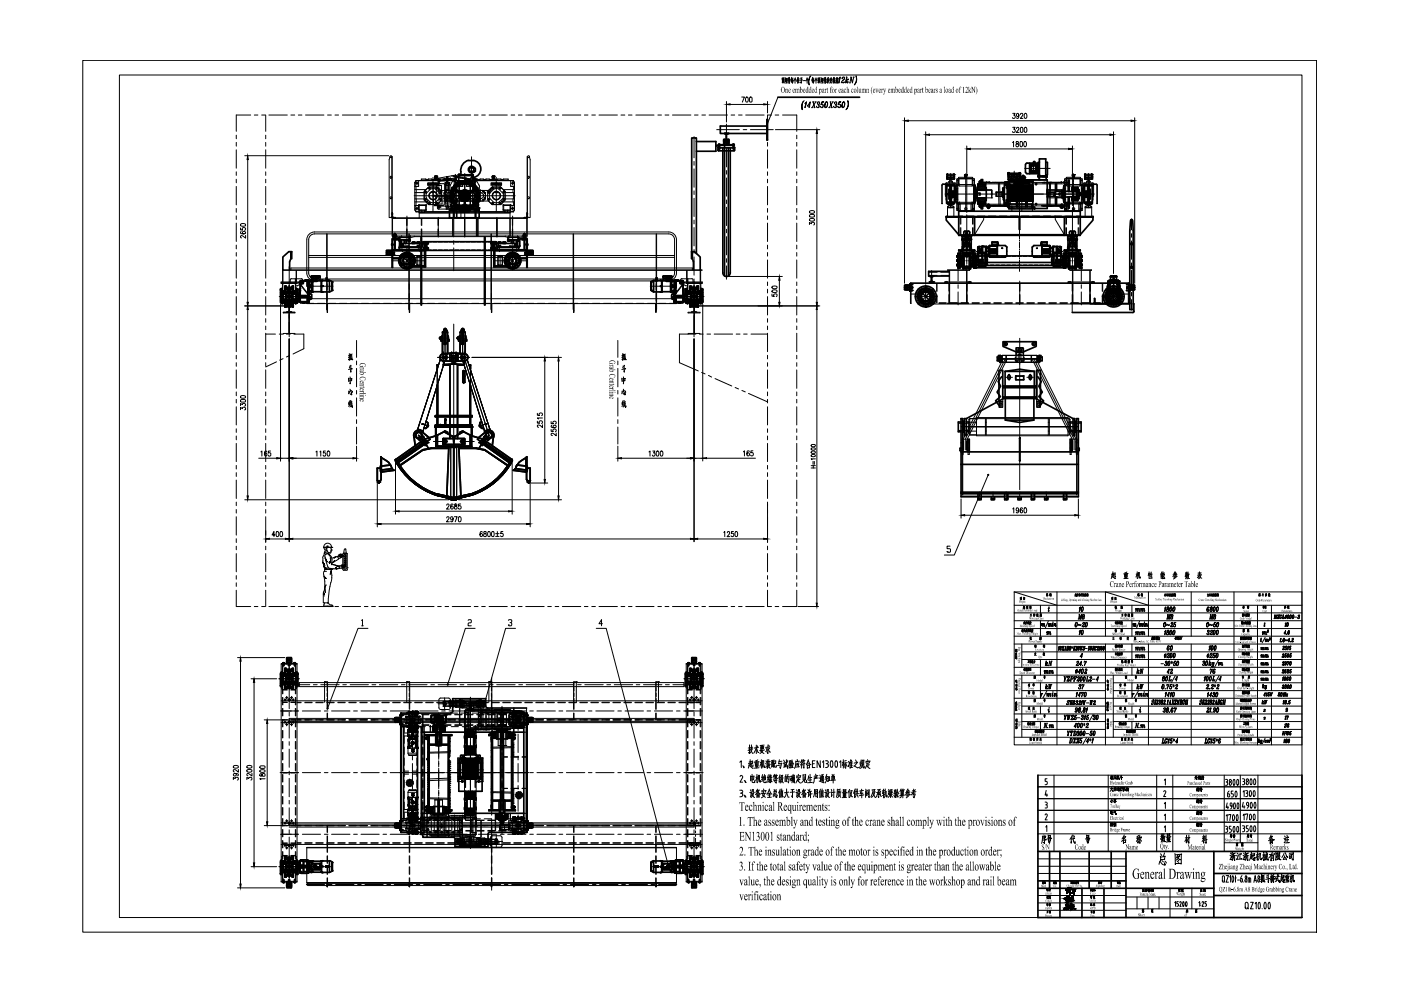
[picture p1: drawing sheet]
<svg xmlns="http://www.w3.org/2000/svg" width="420mm" height="297mm" viewBox="0 0 420 297" stroke-linecap="round" stroke-linejoin="round" font-family="sans-serif">
<g fill="none" stroke="#000" stroke-width=".51">
<path d="M217.4 40l.3 .1M218.3 40l-.4 .1M230 37.8h-14v2.2h14M230 35.8h.2v6.2h-.2zM233.3 29.1h24.5M139.2 58.2h.3M139.6 58.1a.54 .54 0 0 1 .2 .9 .54 .54 0 0 1-.8 0 .54 .54 0 0 1 .2-.9M208.8 42.4h5.9v2.9h-5.9M214.7 43.6h5.5v-.2h-4.8v.2M214.7 43.8h.9M215.5 45.1h-.2v-.9h.2v1h4.6v-1h.2v.9h-.2M215.5 44.3h.1"/>
<path d="M215.6 43.4v-.2h.2v.2M215.6 43.6v1h.2v-1M215.8 44.3h4M216.8 44.3v37.5M217 43.4v-1.6l.2 1.6M217.3 43.6v39.1M217.4 42v.5M217.4 41.8h.2v.9h-.2zM217.4 42.8h.9zM217.4 42.7v.1M217.7 42.7h-.3M217.8 40.1l.1 .1"/>
<path d="M217.8 40.2v2.4M217.9 42.6l.4 .2M217.9 40.2v2.4M217.9 42.6l-.1 .1M217.9 40.1v.1M218.1 41.8h.2v.9h-.2zM218.3 42v.5M218.4 44.3v38.4M218.5 43.4v-1.6l.1 1.6M219 44.3v37.5M219.8 43.6v1h.3v-1M219.8 43.4v-.2h.3v.2"/>
<path d="M220.1 44.3h.1M283.9 55.7h1M284.6 58.6h1.7M284.6 57.8h1.7M284.6 58.3h1.7M284.6 58h1.7M284.9 55.6l.1 .1M284.9 59.2h.3M284.9 59.6v1M285 55.8v1M285 56.7l-.1 .1M285.2 59.1l.1 1.5"/>
<path d="M285.2 56.8h.1M285.2 55.8v1.5M285.2 57.1h.1M285.3 59.5h.1M285.3 59.2h.1M285.3 57.1h-.4v.2h1.4v1.8h-1.4v.2M285.3 56.9l-.7-.1v2.8l.6-.1M285.3 55.7h1M285.3 55.6l-.1 .1M286.3 57.3v-1.9h-2.4v5.6h2.4v-1.9M293 56.3v3.8M293 59.3h2.8"/>
<path d="M293 57h2.8M293.4 55.2v.9M293.7 54.4v.5M293.7 55h.4M293.7 54.8h.3M293.7 54.5h.3M293.7 54.4h.4M293.8 54.3v.5M293.8 54.8v.2M294 54.4v.6M294.1 54.5h.5M294.1 54.9h.5"/>
<path d="M294.3 53.8v.4M294.3 54.5v-.3h-.2v1h-.9v.9M294.3 54.9v.3h1.3v.9M294.6 54.5v.4zM294.7 53.8v1.3M294.7 54.7h1M295.5 55.2v.9M295.8 56.3v3.8M316.5 55.1v2.3M316.5 59v2.2M316.9 55.1v2.3h-.5v1.6h.5v2.2M316.9 57.3h3.5"/>
<path d="M316.9 59.1h3.5M319.2 54.7h1.2M320.4 54v3.4l2.5 .1M320.7 54v3.4M320.7 59v3.4M321.5 57.3l.1 .1M321.5 56.7h.3M321.6 59l-.1 1.2h1.8v-.5M321.7 57.4h.1M321.7 56.9v.5M321.7 59v.5M321.8 56.7l.1 3"/>
<path d="M321.8 59.5v.1M321.8 56.7h1.2M321.8 56.8h.1M321.9 59h-1.5v3.4M321.9 58.9h1M321.9 57.3h1M321.9 59.1h1M321.9 56.9h1M321.9 59.4h1M322.9 56.8l.6 .2M322.9 58.8h.4l-.1 .3h-.2M323 57.3h.2l.1 .3h-.4"/>
<path d="M323 56.7l-.1 3M323 56.7l.6 .2-.1 .8M323.1 57.5l.1 1.3M323.3 56.7v-.6h-1.8v1.3M323.4 57v.7M323.4 58.6v.8M323.5 59.3l-.6 .3M323.5 58.6h.1M323.5 58.6l.1 .1M323.6 58.6v.9l-.2 .2h-1.9M324 57.7v.3h-.2l.2 .6M325.2 58.6h1.8"/>
<path d="M325.2 57.8h1.8M325.2 58.3h1.8M325.2 58h1.8M325.2 57.3v-1.9h2.4v5.6h-2.4v-1.9M325.2 55.7h1M326.2 55.6l.1 .1M326.3 59.1l-.1 1.5M326.3 57.1h.3v.2h-1.4v1.8h1.4v.2M326.3 59.5h.3M326.3 59.2h.3M326.3 55.8v1.5M326.6 56.8h.4v2.8h-.4"/>
<path d="M326.6 59.5l.1 1.1M326.6 55.8v1.1h-.3M326.6 56.7v.1M326.6 55.7h1M326.7 55.6l-.1 .1M87.2 75.4v2.1h.3v-2.1h-.9l-1.8 1.6v3.9M87.2 77.5l-.3 .9v2.5M115.9 75.1l.4 .1 .3-.1 .2 .1 .4-.1 .1 .1 .3-.1v1.4l-.3-.2-.1 .2-.4-.2-.9 .2zM117.5 73.2h.1M117.5 73.4h.1M117.5 76.2h.1M117.5 76.4h.1"/>
<path d="M117.6 76.1v.4M117.6 73.5l-.1-.4 .1 .4M117.6 75.6h.6M117.7 71.6l-.1 8.5v-8.5l2.2 .1v2l.4 .3M117.7 74.9h9.9M117.7 75.2h9.6M118.2 71.6v-.7h.5v.7M118.2 70.4h.5M118.2 70.2h.4zM118.2 75.6v.3h-.6M118.2 75.6v.3M118.2 70.2v.7"/>
<path d="M118.3 70.4h-.2v.3h.6h-.6M118.3 70.4v.3M118.3 70.4h.5l-.1 .3h-.3M118.4 71.9v3M118.5 71.9v3M118.5 70.4v.3M118.6 70.2v.7M119.1 71.6v.3h-1.4M119.7 72.2v-1.1h3.2l.1 1.1h-.6M119.7 71.9h.3v1.8M119.8 72.2h.4zM119.8 78.1l2.3 2.2a2.13 2.13 0 0 0 2.1-2.2 2.13 2.13 0 0 0-2.1-2.1 2.13 2.13 0 0 0-2.2 2.1"/>
<path d="M119.9 73.8v.3l.7-.1v-.2M120 77.5a2.19 2.19 0 0 1 3.4-1.1 2.19 2.19 0 0 1-.1 3.6M120.1 73.7h.4M120.2 73.7h-.2M120.3 71.9v.3l-.2-.3M120.4 73.7h-.3v.3M120.5 71.9v1.8M120.5 73.8v.2M120.5 76.7h.3l-.1 .3-.2-.2h.4M120.5 76.7h.3v.2l-.1 .1zM120.5 73.3h.2M120.5 73.5h.2"/>
<path d="M120.6 76.8h.1M120.6 76.9l.1 .1M120.6 73.7h-.1M120.7 76.6l-.1 .1M120.7 79.4l-.8-.9a2.19 2.19 0 0 1 2.1-2.6 2.19 2.19 0 0 1 2.3 2.3 2.19 2.19 0 0 1-2.6 2.1M120.7 79.4h.1M120.7 73.2h-.2v.5M120.7 73.6l-.2 .1M120.8 73.1v.1M120.8 79.3h.1M120.8 79.3v.1M120.8 79.2l.2 .2"/>
<path d="M120.8 73.2v.4zM120.8 79.4h.1M120.8 79.2h.1M120.8 79.3l-.1 .1M120.8 76.6l.1 .1M120.8 79.4l.9 .9M120.9 76.9l-.1 .1M120.9 76.8h.1M120.9 79.2h.1M120.9 77l-.5 .5h-2.7M120.9 79.4h.1M121 79.3v.1"/>
<path d="M121 78.3a1.05 1.05 0 0 1 1-1.2 1.05 1.05 0 0 1 1.1 1.1 1.05 1.05 0 0 1-1.2 1M121 77a1.56 1.56 0 0 1 2.2 0 1.56 1.56 0 0 1 0 2.2M121 71.9v.2h1.1v-.2M121.2 72.1v.9M121.8 76.2h.4v.2h-.4zM121.9 72.1v.9M121.9 76.2v.1M122 76.3v.1M122 76.1h.1M122.1 76.1h.1M122.2 76.3l-.1 .1M122.2 76.2l-.4 .1"/>
<path d="M122.4 71.9h.6M122.5 74v.1M122.5 71.9l.1 .3h.4M122.7 71.9h-.3l.1 .3M122.8 71.9v.3M122.9 71.9h-3.2h.6M123.1 76.9h.2M123.1 79.4h.4l-.1 .2zM123.1 76.8h.5M123.2 76.7h.3v.2l-.2 .1zM123.2 79.4v.1M123.2 76.8h.1"/>
<path d="M123.2 76.9l.1 .1M123.2 79.3v.1M123.3 79.6h.1M123.3 76.6l-.1 .1M123.3 79.6l-.1-.3h.2v.3M123.3 79.2v.5M123.4 76.6l-.2 .1 .1 .3 .2-.2M123.4 79.3h-.1M123.5 79.3v.1M123.5 76.9l-.1 .1M123.5 79.4v.1M123.6 79.7h3.7"/>
<path d="M123.6 72.6v.4h.9v-.4h-.3v.4M123.8 78h.2l-.1 .3h-.1zM123.8 78l.3 .2-.2 .1h-.1zM123.8 72.6h.5M123.8 78.2h.1M123.8 78v.1M123.8 72.6v.4M123.9 78.3h.1M123.9 77.9v.5M124 78h-.1M124 78l.1 .1M124.1 78.2h-.1"/>
<path d="M124.5 72.6h-.8M125 72.6v.4h.8h-5v.8l1.7 .1M125.2 73.8l.6-.1v.4h-.6zM125.2 72.6h.5M125.2 72.6v.4M125.2 73.7h.5M125.2 72.6h.7M125.3 72.6h-.2M125.3 73.8v.2M125.6 73.8v.2M125.7 73v-.4h.1v1.5M126 74.1v.8"/>
<path d="M126.4 74.1h-6.7v.8M126.7 73.7v-1.1l.2-.1h21.9l.2 .1v1.3l.3 .1M126.8 73.7l-.3 .3M127.1 72.6v.4M127.1 72.9v.2M127.1 74.2v.4M127.1 74.5v.2M127.1 74.2h.2v.5h-.2M127.1 72.8h.2M127.3 73l-.2-.4h.2v.5h-.2M127.3 74.3l-.2 .1 .2 .1M127.3 72.5v7.5"/>
<path d="M127.6 72.5v7.5h-4.9l.4-.8M127.6 75.1h20.5M128 72.6l.3 .1v.2M128 72.6v.6M128 74.2l.3 .1M128 74.2v.5M128 74.7h.1M128 72.9h.1M128 72.5v2.6M128 73.1h.1M128.1 72.6v.5l.2-.2M128.1 74.2v.5l.2-.2"/>
<path d="M128.1 74.4v.1M128.1 73h.2M128.1 74.3h.3M128.1 74.5h.2M128.1 72.7v.4M128.1 72.6v.1M128.1 74.2v.5M128.3 74.3l.1 .3M128.3 72.8h-.3M128.3 72.7l.1 .3M128.3 72.7h.1M128.3 72.6v.1"/>
<path d="M128.3 74.3v.2M128.4 72.7v.3zM128.4 74.3v.3zM134.8 62.7h8.9v2.6h-8.9zM134.8 62.9h8.9M136 62.9v2.4M136.1 62.9v2.4M137 61.3v4M142.6 62.9v2.4M142.7 62.9v2.4M147.2 72.8l.1 .2zM147.2 74.3l.1 .3z"/>
<path d="M147.3 72.7h.1M147.3 74.3h.3M147.4 74.3l-.1 .3M147.4 72.8h.3M147.4 72.7l-.1 .3M147.4 73h.2M147.4 74.5h.2M147.5 74.3v.2M147.5 72.9l-.1-.3 .3 .1-.1 .4M147.5 72.6v.1M147.5 74.3l.2-.1-.1 .5M147.6 72.6v.5l-.1-.2"/>
<path d="M147.6 74.2v.5l-.1-.2M147.6 74.4v.1M147.6 72.9h.1M147.7 72.7v-.1v.6M147.7 74.2v.5M147.7 72.5v2.6M148.1 74.9h9.9M148.1 72.5v7.5h4.9l-.4-.8M148.4 72.8h.2M148.4 72.5v7.5M148.4 75.2h9.6M148.4 79.7h3.7"/>
<path d="M148.4 74.3h.2M148.6 72.7v.2M148.6 74.3v.2M148.6 72.6h-.2v.5l.3-.1h-.3M148.6 74.3v.3M148.7 72.6l-.1 .4M148.7 74.3l-.3-.1v.5h.2l.1-.2h-.3M149.5 72.6h.6h-.6M149.5 73.7h.5M149.6 73v-.4h-.2v1.5M149.7 73.7h-.2v.4h.6v-.3M149.7 73.8v.2"/>
<path d="M149.7 73.7h.3l-.1 .3M150 73.7h.2M150 72.6h.2M150 72.6v.4M150.2 72.6v.4h-.8h5v.8h-1.5M150.9 72.6h.7M151.4 72.6v.4M151.5 72.6h-.6M151.5 72.6h.2M151.6 72.6v.4h-.8v-.4h.3v.4M151.7 78.2h.1M151.7 78v.1"/>
<path d="M151.8 78h.1v.3l-.3-.1zM151.8 78h.1M151.8 77.9v.5M151.9 78.3h-.1M152 78v.1M152 78.2h.1M152.2 76.7h.3l-.1 .3-.2-.2h.4M152.2 76.7h.3v.2l-.1 .1zM152.3 79.6v-.3h.2l-.1 .3M152.3 79.3l.3 .1-.1 .2h-.2zM152.3 71.9l.1 .3M152.3 79.4l.2 .2"/>
<path d="M152.3 76.8h.1M152.3 76.9l.1 .1M152.3 79.3v.1M152.4 79.3h.1M152.4 76.6l-.1 .1M152.4 79.2v.5M152.5 71.9v.3M152.5 76.6v.1M152.5 79.3l.1 .1M152.5 76.9v.1M152.6 79.4l-.1 .1M152.6 71.9h.3l-.1 .3h-.5"/>
<path d="M152.7 71.9v.3M152.8 74v.1M152.9 71.9h-.6M152.9 73.8l-.1 .1M153 72.2h-.5M153.2 71.9v.2h1v-.2M153.3 72.1v.9M153.5 76.2h.4v.2h-.4zM153.6 76.2v.1M153.6 76.3l.1 .1M153.7 76.1h-.1M153.8 76.1h.1"/>
<path d="M153.9 76.3l-.1 .1M153.9 76.2l-.4 .1M154 72.1v.9M154.6 73.2h.1v.2M154.6 73.1v.5M154.7 73.3l-.2 .2h.2M154.7 73.7h.5M154.8 78.3a1.05 1.05 0 0 0-1-1.2 1.05 1.05 0 0 0-1.1 1.1 1.05 1.05 0 0 0 1.2 1M154.8 73.2l-.1 .5M154.8 76.8h.5M154.8 71.9v1.8l-.2-.1M154.8 73.8v.2"/>
<path d="M154.8 77l.5 .5h2.7M154.8 79.4h.1M154.9 77a1.56 1.56 0 0 0-2.2 0 1.56 1.56 0 0 0 0 2.2M154.9 76.7h.3v.2l-.2 .1zM154.9 79.4h.1M154.9 79.2l-.2 .1M154.9 76.8h.1M154.9 76.9l.1 .1M155 79.4h.1M154.9 79.2l-.2 .2M154.9 71.9h.7h-3.3v-.8h3.3v1.1M154.9 79.4l-.9 .9"/>
<path d="M154.9 71.9v.3M155 76.6l-.1 .1M155 79.4l.9-.9a2.19 2.19 0 0 0-2.1-2.6 2.19 2.19 0 0 0-2.3 2.3 2.19 2.19 0 0 0 2.5 2.1M155 79.3l-.1 .1M155 79.3v.1M155 79.3h.1M155.1 72.2h.4M155.1 76.6v.1M155.1 71.9v.3h.3M155.1 76.9v.1M155.2 72.2h-.2M155.2 73.7h-.5v.4h.6v-.3"/>
<path d="M155.2 76.7h-.3v.2l.1 .1 .2-.2M155.3 73.7l-.2 .3M155.4 71.9v.3M155.6 71.9h-.3v1.8M155.6 74.1v.8M155.6 74.1h-6.4v.8M155.6 72.2h-.1M155.8 78.1a2.13 2.13 0 0 0-2.1-2.1 2.13 2.13 0 0 0-2.1 2.1 2.13 2.13 0 0 0 2.1 2.2M155.9 77.5a2.19 2.19 0 0 0-3.5-1.1 2.19 2.19 0 0 0 .2 3.6M155.9 78.1l-2.3 2.2M155.9 73.7l-.3 .3M156.6 71.6v.3h1.4"/>
<path d="M157 70.4v.3h.3M157 70.4h.1M157 71.6v-.7h.5v.7M157 70.4h.5M157.1 70.2v.7M157.2 70.1l.3 .1zM157.2 70.4v.3M157.2 70.4h.5M157.2 71.9v3M157.3 71.9v3M157.5 75.6v.3zM157.5 70.2v.7"/>
<path d="M157.5 75.6h.6M157.5 75.9h.6M157.6 70.4v.3h-.6h.6M158 71.6l.1 8.5v-8.5l-2.2 .1v2M158.1 76.1v.4M158.1 73.5l.1-.4-.1 .4M158.1 75.1l.3 .1 .2-.1 .3 .1 .2-.1 .3 .1 .1-.1h.4v1.3l-.4 .1-.1-.2-.3 .2-.2-.2-.3 .2-.2-.2-.3 .2zM158.1 73.2h.1M158.1 73.4h.1M158.1 76.2h.1M158.1 76.4h.1M207.4 75.4v-34.1h1.4v34.7"/>
<path d="M207.6 75.4v2.1h-.2v-2.1h.9l1.7 1.6v3.9M207.6 77.5l.4 .9v2.5M283.8 64.9h44v.2M283.8 64.9v1.1l3.7 4.4M283.8 64.9v.2h44M283.9 60.7h1M285.3 60.7h1M287 78l.1 .2M287 79.3l.1 .3v-.4l-.1 .2M287 76.8h.1M287 76.7l.1 .3M287 76.9h.1"/>
<path d="M287 76.6h.1M287 79.6h.1M287 79.2l.1 .4M287 78l.1 .3zM287 78.2h.1M287.1 78.1v.2M287.1 76.6v.4M287.1 77.9v.1M287.1 79.2v.4M287.1 76.7v.3M287.1 76.6l.2 .4zM287.1 78l.1 .3z"/>
<path d="M287.1 78.1v.1M287.1 79.3l.1 .3zM287.2 76.8h.1M287.2 77.9l.1 .5zM287.2 79.2v.5l.1-.4M287.2 79.4h.1M287.3 79.3v1M287.3 78.1l.2 .4M287.4 79.3h.1M287.4 79.1h.1M287.4 79.1v.3M287.4 79.1l.1 .1"/>
<path d="M287.5 79.3h.1M287.5 79.3l-.1 .1M287.5 74.9h4.8v.2h-4.8zM287.5 63.3h36.5v7.2h-36.5zM287.5 78.5v1.8M287.5 79.8h4.8M287.5 78.5h.3M287.8 76.3v-.4h-.5v3.4M287.8 76.7l.4 .1M287.8 75.9v4.4h-.5M287.8 77.4h.3M287.8 76.6l.5 .1v2.9l-.5 .2"/>
<path d="M288 75.1v4.7M288.1 76.7v.3zM288.1 75.1v4.7M288.2 76.9l-.4 .1M288.3 78.8v.8v-.3M288.3 79h.5M288.3 77.3h.5M288.5 70.5v1.2h2.8v-.8M288.6 71.9v1.6M288.6 75.8v.3h-.5M288.8 74.7h-.3v-.8h2.8v.8M288.8 74.2v.7"/>
<path d="M288.9 75.7v4.9M289 72.9l.1 .5M289 72v1.5M289 75.7v4.9M289 73.4h.3M289.1 75.9l-.1-.2-.2 .1v4.8h.3v-.2M289.1 73h.2v.2M289.1 75.8v4.7M289.1 73.3h.2M289.2 75.9h1.4M289.2 70.5v.4M289.2 71.3h1.4v.3h-1.4"/>
<path d="M289.3 73.3v.1M289.3 73l-.2-.1v.3M289.4 69.3h1.2l.2 1.2M289.4 73.9v-1.1h1v1.1M289.4 71.7v.2h1v-.2M289.4 69.3l-.3 .2-.1 1M289.6 71.9v.9M289.6 70.5h.7M289.7 71.3v-.5h.4v.5M289.7 69.8h.4zM289.7 69.8v1M289.9 71.6v3.3"/>
<path d="M289.9 70.5h.4M290 71.6v3.3M290.1 69.8v1M290.3 71.9v.9M290.5 73v.3M290.5 72.9h.3M290.5 73.3h.3M290.5 73h.3M290.6 72.9v.1M290.6 73v.4M290.6 70.5v.4M290.7 75.9l.1-.2 .3 .1v4.8l-.4-.2"/>
<path d="M290.8 75.9h-.1M290.8 75.7v4.9v-4.8M290.8 73.2v-.3v.5h-.3M290.8 72v1.5M291 75.6l-2.3 .2M291 74.2v.7M291 75.7v4.9M291 74.7h.3M291 75.6l.2 .5h.5M291.1 79h.4M291.1 77.3h.4M291.3 71.9v1.6"/>
<path d="M291.3 70.5v.4h-2.8M291.5 76.7v2.9l.5 .2M291.7 76.7v.3v-.3l28.1 .1M291.7 75.1v4.7M291.7 77.4h.3M291.7 77h.3M291.7 76.6h.3M291.9 75.1v4.7M292 78.5h.3v1.8M292 79.6h27.5M292 75.9v4.4h27.5v-4.4M292.3 65.1v5.4"/>
<path d="M292.3 78.7h26.9M292.3 70.4h26.9M292.3 79.2v.1M292.5 79.1v.3M292.5 75.9h-.5v2.3M292.6 79.2h.1M292.5 75.9l.1 3.3M292.5 75.9v2.2M292.5 78.1h.1M292.5 79.3h.1M292.5 79.1h.1M292.6 78.1l-.3 .4"/>
<path d="M292.6 79.3h-.1M292.6 76.6v.4zM292.6 76.6l.1 .4zM292.6 76.8h.1M292.6 77.9v.5M292.6 79.2v.5v-.4M292.6 79.3l.1 .3zM292.6 79.4h.1M292.6 79.2l-.1 .1M292.6 79.3v1M292.6 77.6h.2M292.7 76.7v.3"/>
<path d="M292.7 76.8h.1M292.7 76.6v.4M292.7 76.9h.1M292.7 76.6h.1M292.7 79.6h.1M292.8 76.9v-.2l-.1 .3M292.8 79.5v-.2v.3M292.8 79.4l-.1-.2v.4M292.8 77.6v1.1zM292.8 78.5h1.9M292.8 79.2l-.1 .4M292.8 77.8h1.9"/>
<path d="M292.8 76.6v.1M292.8 76.9v.1M292.8 79.5v.1M292.8 79.2v.1M292.9 77.6v1v-.9M293.2 76.8v.3h.2M293.2 60.3v.9h.9v1h.2v-.3M293.3 74l-.1 2.8h-.3v2.7l2.7-.1v.2v-.2l.4-.1v-2.3l-.4-.2 .1-2.9h-.9l-.1 1.7M293.4 60.3v.9M293.4 78.1h1l-.9 .1zM293.4 78.9v.5M293.4 75.6v.5"/>
<path d="M293.4 79.8h.6M293.4 76.1h2.2v.4M293.4 76.1v2.9h2.2v-2.3M293.6 79.8h.2M293.6 73.9h.1M293.7 79.8h.1M293.7 61.5v.4M293.7 61.5h.9M293.7 61.4h.4M293.8 61.5v.3h.2M293.8 61.8l.3 .2M293.8 61.4v.1"/>
<path d="M293.8 79.8h-.4v-.2h2.2v.2h-.4M293.9 79.8h-.1M293.9 79.8h.2M294 61.4v.6M294.1 61.9h.5M294.2 74.8l-.8 .4M294.2 75.2l-.8 .4M294.3 62.2v.4M294.4 74.7l-1 .7M294.4 74.6l-1 .7M294.4 74.5l-.2 .3M294.4 74.3l-1 .8v.5"/>
<path d="M294.4 74.8l-.2 .4M294.4 73.9v1M294.4 73.9l-1.1 .1M294.5 73.9h.2M294.5 73.9v1.7M294.5 76.1v2.9M294.6 61.5v.4zM294.7 61.2v1.4M294.7 76.1v2.9M294.7 78.5h.1M294.7 77.8l.1 .1M294.7 61.7h1.2"/>
<path d="M295 79.8h.6M295.1 73.9h.3M295.2 79.8h.2M295.2 79.8h.1M295.3 79.8h-1.6M295.3 79.8h.1M295.4 79.8h.1M295.4 76.1v2.9M295.5 60.3v.9M295.6 76.5v.2zM295.6 73.9v1.7h-2.2M295.6 60.3v.9h-1.3v.3"/>
<path d="M295.6 78.9v.5M295.6 75.6v.5M295.7 75.3l.1 1.5M295.7 75.3h.2zM295.7 74.2h.2M295.7 76.5h.2M295.7 75.4h.2M295.7 75.2h.2M295.7 74.1h.2M295.7 74.3h.2M295.7 76.6h.2M295.7 76.4h.2"/>
<path d="M295.8 73.9l-.1 1.4M295.9 73.9h.1M295.9 74.4v1.9M295.9 74.4h.3zM295.9 74v.4M295.9 76.3v.3M296 76.6l-.1 .1M296 74.4h.5M296 76.3h.5M296 74.4h.1M296 76.2l-.1 .1M296 77.7l.1 .9z"/>
<path d="M296.5 76.2l.1 .1M296.6 73.9l.1 2.9-.2-.1v-2.7M296.6 74.3l-.1 .1M296.6 73.9h-.1M296.7 73.6l2.3-.1 .1 3.6h-2.4zM296.7 76.1h2.4M296.7 77h2.4M296.7 76.8h2.4M296.7 75.9h2.4M296.7 75.7h2.4M296.7 75.5h2.4M296.7 75.3h2.4"/>
<path d="M296.7 75.1h2.4M296.7 75h2.4M296.7 74.8h2.4M296.7 74.6h2.4M296.7 73.7h2.4M296.7 73.8h2.4M297.5 72.6v.8M297.5 72.8h1.7M297.6 73.5h1.5M297.6 72.5h1.6v.9M297.6 73.4h.1M299.1 75.3v1.8h2.3"/>
<path d="M299.2 73v.3zM299.2 73.4h.1M299.2 73.4v-.5v.5M300.5 74.4h.2zM301.4 73.6h-2.3v1.7M301.5 73.6l.4 .4M301.9 74v.1M301.9 74.1v2.5l-.4 .4M305.7 65.1v3.7l.1-3.7M309.6 74.1v2.5M309.6 76.5l.5 .5M309.6 74l.5-.4h2.4v1.7"/>
<path d="M311 74.4h.1M312.3 73v.3M312.3 72.6v.8v-.5M312.3 72.8h1.7M312.3 72.9v.4M312.3 73.5h1.7M312.3 73.4h.1M312.4 72.9v.5M312.5 75.3v1.8h-2.4M312.5 76.1h2.3M312.5 77h2.3M312.5 76.8h2.3"/>
<path d="M312.5 75.9h2.3M312.5 75.7h2.3M312.5 75.5h2.3M312.5 75.3h2.3M312.5 75.1h2.3M312.5 75h2.3M312.5 74.8h2.3M312.5 74.6h2.3M312.5 73.7h2.3M312.5 73.8h2.3M312.5 73.5l2.3 .1v3.5h-2.3zM314 72.5h-1.7"/>
<path d="M314 72.6v.8M314 72.5h.1M314.1 73.4h-.1M314.9 73.9l-.1 2.9 .2-.1M314.9 73.9h.1M315 74v2.3M315 76.3v.4M315 74.3l.5 .1M315 76.3h.5M315 76.2v.1M315.4 77.7l.1 .9zM315.4 74.4h.3z"/>
<path d="M315.6 76.2l.1 .1M315.6 74.4h.1M315.7 76.3v.4M315.7 74.4v1.9M315.8 75.3h.1M315.7 74.2h.1M315.7 76.5h.1M315.7 75.4h.1M315.7 75.2h.1M315.7 74.1h.1M315.7 74.3h.1M315.7 76.6h.1"/>
<path d="M315.7 76.4h.1M315.7 74v.4M315.7 73.9l.1 1.4M315.7 73.9h.1M315.8 75.3l-.1 1.5M315.8 76.5l.1 .2zM315.9 73.9v1.7h2.2M316 78.9v.5M316 75.6v.5M316 79.8h.5M316.1 73.9h.2M316.1 76.1v2.9"/>
<path d="M316.2 79.8h.1M316.3 79.8h-.4v-.2h2.2v.2h-.4M316.3 79.8h.1M316.3 79.8h.4M316.5 64.9v.2M316.7 79.8h.9M316.8 73.9h.2M316.8 78.5h1.9M316.8 77.8v.7v-.6M316.8 77.8h1.9M316.8 76.1v2.9M317 76.1v2.9"/>
<path d="M317.2 74.7l.9 .7M317.2 74.6l.9 .7M317.2 74.5l.2 .3M317.2 74.3l.9 .8v.5M317.2 74.8l.2 .4M317.2 78h.9M317.2 78.2h.9M317.2 73.9v1M317.2 78v.2M317.4 74.8l.7 .4M317.4 75.2l.7 .4M317.5 79.8h.6"/>
<path d="M317.7 79.8h.2M317.7 79.8h.1M317.8 79.8h.1M317.9 79.8h-.2M317.9 73.9h-.9v1.7M317.9 79.8h.1M317.9 79.8h-.4M317.9 73.9h.1M317.9 73.9l.3 .1M318.1 76.1h-2.2v.4M318.1 76.1v2.9h-2.2v-2.3M318.1 78.9v.5"/>
<path d="M318.1 75.6v.5M318.2 78v.2M318.3 74.1v2.7h.3v2.7l-2.7-.1v.2v-.2l-.4-.1v-2.3l.4-.2-.1-2.9h1v1.7M318.3 76.8l-.2 .3M318.3 74v.1M318.6 77.6v1v-.9M318.7 77.7l.1 1zM318.7 76.8h.1M318.7 76.7l.1 .3M318.7 76.9h.1M318.7 76.6h.1M318.7 79.6h.1"/>
<path d="M318.7 79.2h.1M318.7 79.3v.3M318.8 77.6h.2M318.8 76.7v.3M318.8 76.6v.1M318.8 79.2v.4v-.4l-.1 .2M318.8 76.6l.2 .4zM318.8 79.3l.1 .3zM318.8 76.6v.4M318.8 79.2v.4M318.9 76.8h.1M318.9 79.2v.5l.1-.4"/>
<path d="M318.9 79.4h.1M319 77.9v.5M319 79.3v1M319 78.1l.2 .4M319 61.7h1.4M319 79.3h.1M319.1 79.1h-.1M319.1 79.1v.3M319.1 79.2v.1M319.2 74.9h4.8v.2h-4.8zM319.2 79.8h4.8M319.2 78.5h.3"/>
<path d="M319.2 65.1v5.4M319.2 78.5v1.8M319.5 78.2v-2.3h-.5v3.4M319.5 77.4h.3M319.5 79.8h.3M319.5 76.6h.3v3.2M319.7 75.1v4.7M319.8 76.7v.3zM319.8 75.1v4.7M319.8 76.9l-.3 .1M320 79h.5M320 77.3h.5"/>
<path d="M320 76.7l-.2 3.1M320.2 70.9h2.8M320.2 70.5v.4M320.3 75.8v.3h-.5M320.3 71.9v1.6M320.5 74.7h-.3v-.8h2.8v.8h-.3M320.5 75.6h2.2M320.5 74.2v.7M320.5 75.6l-.1 .2M320.7 72.9l.1 .5M320.7 72v1.5M320.7 75.7v4.9"/>
<path d="M320.7 73.4h.3M320.8 75.8v4.8M320.8 73.3h.2M320.8 73h.2M320.9 70.5v.4M321 72.9h-.2v.3M321 73v.3M321 73v.4M321 72.9v.1M321 73.9v-1.1h1.1v1.1M321 69.3h1.1M321 71.7v.2h1.1v-.2"/>
<path d="M321.1 69.3l-.3 .2-.1 1M321.2 71.9v.9M321.3 70.5h.6M321.3 70.5h.3M321.4 71.3v-.5h.4v.5M321.4 69.7l.3 .1zM321.4 69.8v1M321.6 71.6v3.3M321.7 71.6v3.3M321.7 69.8v1M321.9 71.9v.9M322.2 69.3l.3 .2v1"/>
<path d="M322.2 72.9h.2M322.2 73.3h.2M322.2 73h.2M322.2 73v.3M322.3 72.9v.1M322.3 73v.4M322.3 70.5v.4M322.3 71.3h-1.4v.3h1.4M322.4 75.9v-.2l.4 .1v4.8l-.4-.2M322.4 75.9h-1.5l-.4-.2v4.9h.3v-.2M322.4 73.2v-.3v.5h-.2M322.4 72v1.5"/>
<path d="M322.7 74.2v.7M322.7 75.7v4.9M322.7 75.6l.2 .5h.5M322.8 79h.4M322.8 77.3h.4M323 71.9v1.6M323 70.5v1.2h-2.8v-.8M323.2 78.8v.8v-.3M323.4 76.7v.3v-.3h.3M323.4 75.1v4.7M323.4 77.4h.3M323.4 77h.3"/>
<path d="M323.5 75.1v4.7M323.7 76.3v-.4l.6 .1v3.2M323.7 75.9v4.4h.5M323.7 76.6l-.5 .1v2.9l.5 .2M323.7 78.5h.3v1.8M324 79.2v.1M324.2 79.1v.3M324.2 78.1l-.2 .4M324.3 79.2h.1M324.2 79.3h.1M324.2 79.1h.1M324.3 79.3h-.1"/>
<path d="M324.3 76.6l.1 .4zM324.3 76.8h.1M324.3 77.9v.5zM324.3 78l.1 .3zM324.3 79.2v.5v-.4M324.3 79.3l.1 .3zM324.3 79.4h.1M324.3 79.2l-.1 .1M324.3 79.3v1M324.4 76.7v.3M324.4 76.6l.1 .1M324.4 78.1v.1"/>
<path d="M324.4 76.8h.1M324.4 77h.1M324.4 76.9h.1M324.4 79.6h.1M324.4 78.2h.1M324.4 78h.1M324.4 78v.3l.1-.3M324.4 76.6v.4M324.5 76.7v.3M324.5 78.2l-.1-.2v.2M324.5 79.3v.3M324.5 79.4l-.1-.2 .1 .4"/>
<path d="M324.5 77.9v.1M324.5 78.2v.1M324.5 79.3l-.1-.1v.4M325.2 60.7h1M326.6 60.7h1M327.8 65.1v-.2v1.1l-3.8 4.4M339 66.4h.7l.1 2.6v23.8h-1v-23.8zM84.1 87.6h1.2M84.1 86.7h.4M84.1 90.2h1.2M84.1 87.1h.4M84.2 87.6l.1 2.7z"/>
<path d="M84.3 88.7h.1M84.3 89.2h.1M84.3 88.5h.1M84.3 89.3h.1M84.3 88.1v1.6M84.3 89.7h1.4M84.3 87.6v2.6M84.6 87.6h.1M84.6 90.3l-.4 .4M84.6 90.2v.1M84.7 90.3l-.3 .4-.1-.1v.2M84.7 90.2v.1"/>
<path d="M85 87.6v2.6M85.3 87.9v-.6l-.8-.1v-.6h-.4v4l.3 .3 .1-.2h.6l.2-.8M85.5 89.9v2.1h.3v-.2M85.5 86.4l.1 .2M85.6 86.6v1.3M85.6 89.9v1.4M85.6 91.3l-.1 .1M85.7 88l.1 .6M85.7 88.1l-1.4 .1v1.4M85.7 88.1v1.7M85.7 89.2h2M85.7 89.7h.1"/>
<path d="M85.8 88.1h-.1M85.8 89.2v.6l1.9 .1M85.8 88h1.9M85.8 86v-.2h-.3v2.1M85.8 86l.1 .1M85.9 86.2h1.6M85.9 91.7h1.6M85.9 91.6l-.1 .1M86.2 88.6l-.2 .3 .2 .2M86.4 90.7v.4h.6v-.4M86.4 86.8v.4h.6v-.4M86.4 90.6h.6"/>
<path d="M86.5 87.2l-.8 .2v3l.8 .2M86.5 91l-.9 .3M87 87.2l.7 .2v3l-.7 .2M87 91l.9 .4M87.3 88.6l.2 .3-.2 .2M87.5 91.6l.1 .1M87.6 86v-.2h.3v2.1M87.6 86l-.1 .1M87.6 88v.6h-1.9M87.6 89.2v.6M87.7 87.9l.1 2-2-.1M87.9 88.1h.1"/>
<path d="M87.9 88.1l1.2 .1v1.4M87.9 86.6v1.3M87.9 89.9v1.4M87.9 89.7h1.2v.5M87.9 89.9v2.1h-.3v-.2M87.9 86.4l-.9 .4-1.4-.2M87.9 86.1v.1M88.1 87.9v-.6l.8-.1v-.6h.4v1.7M88.1 87.6h1.2M88.1 90.2h1.2M88.4 87.6v.5M88.4 89.7v.5"/>
<path d="M88.7 87.6h.1M88.7 90.3l.3 .4 .1-.1v.2M88.7 90.2v.1M88.8 90.2v.1M88.8 90.3l.3 .3M88.9 86.7h.4M88.9 87.1h.4M89.1 87.6v2M89.1 88.3h.6M89.1 89.6h.6M89.1 87.6v.7M89.1 89.6v.7"/>
<path d="M89.1 90.6l.1 .1M89.2 87.6v.7M89.2 89.6v.7M89.3 89.6v1l-.3 .3-.9-.4v-.6M89.7 88.5l2.7 .1M89.7 88.3v1.2M89.7 88.5v.9zM89.7 89.3h2.7M89.7 88.5h.1M89.7 89.4h.1M89.8 89.2h-.1M89.8 90h.1"/>
<path d="M89.9 87.8l-.1 2.2M90 86.6l-.2 3.4M90 86.6v3.8l-.2-.4M90 90.3l.1 .1M90 90.6l.1 .1M90 84.3v6.3v-.2h2.3M90.1 84.4v.3M90.1 84.3v.1M90.1 87.2h-.2M90.1 86.5l-.1 .1M90.1 84.7h.1M90.1 84.2v.1"/>
<path d="M90.1 90.7h1.1M90.1 84.7l.3 .1M90.2 85.2l-.2 .1M90.2 88.8h1.4M90.3 88.8v.2M90.3 84.1l-.2 .2M90.4 84.1h.1M90.4 84.1l-.3 .1M90.4 84.1l.3 .4-.3 .3M90.4 84.1l-.4 .4 .4 .3M90.8 85l-.6 .2M90.9 90.8h.3"/>
<path d="M91 84.9l-.1 .1M91.2 90.7h-.3h.3M91.3 84.1l-.4 .8M91.6 84l-1.4 .1h1.7M91.6 84.1h.1M91.6 84.1h.2M91.6 84v.1M91.6 83.9h.1M91.6 83.9h.2M91.7 88.8v.2h-1.5M91.7 83.9h-.1M91.8 84v.1"/>
<path d="M91.8 84h-.1M91.8 84.1h-.2h.3M91.8 84h.1M91.8 84l.1 .1M91.8 83.9h.1M92.1 84h.3v3.9M92.1 84h.4M92.1 84l-.1 .1M92.2 83.9l-.1 1.8M92.3 90.7h-1.1M92.3 90.4l.1 .2M92.3 85.7v4.7"/>
<path d="M92.4 87.8v.1M92.4 88.6v.7zM92.4 87h.1M92.4 84.1h.1M92.4 84.5h.1M92.4 84v3.9M92.4 90.3l-.1 .1M92.5 85.9h.1M92.5 84.3v.1M92.5 84.4v.1M92.5 86.4h.1M92.5 86.5v.1"/>
<path d="M92.5 86.6v.1M92.5 84.5v.1M92.5 84.1h.1M92.5 84.1l.1 .8M92.5 84.1h1M92.5 84.8v2.1M92.5 86.9v.1M92.5 87v.1M92.5 84.8h.1M92.5 85.2v.1M92.5 85.3v.1M92.5 85.5h.1"/>
<path d="M92.5 85.7h.1M92.5 90.4h.1M92.5 84l-.1 3.9M92.5 86.9h.1M92.6 85.5h.7M92.6 85.6h.9M92.6 87.4h3.7M92.6 86h.7M92.6 86.6l-.1 .9M92.6 87.4l-.2 .1M92.6 86l.9 .1M92.6 84.6l-.1 .2"/>
<path d="M92.6 84.3h.9M92.6 87.6h.1M92.6 87.2h.7zM92.6 88h.1M92.6 87.9h-.2l.2 .1M92.6 88v2.6l.2-.8 .5-.1M92.6 88h.2M92.6 87.4l-.1 .2M92.7 88l.7 .2 .1 1.2M92.7 88.7h.1M92.7 89.4h.1M93.3 85.5h.2"/>
<path d="M93.3 85.5v.5h-.3M93.3 87.2h-.7M93.3 87.2h.2M93.4 83v.9h2.5l.1-.9M93.4 82.9l2.5-.2 .1 .3M93.5 89.4l-.2 .2M93.5 87.2h.1M93.5 85.9h.3v1.5h-.3v-.2M93.5 84.1v.3M93.5 84.1v3.4h-.2v-.3M93.5 84.1h.1M93.5 84.4h.1"/>
<path d="M93.5 82.9v.1M93.5 87.2l.1 .2M93.5 84.1l-.9 .1M93.5 83.9v1.8h.3v-1.4M93.5 84h1.6v.3h-1.3M93.6 87.4h.1M93.6 84.3h.2M93.6 84.3l-.1 .3M93.6 84.3v1.4M93.6 85.9v1.5M93.7 82.7v.2M94 82.7h.9"/>
<path d="M95 83.9v.1M95.1 84.1h1.3M95.2 82.7h.2M95.8 82.7v.2M95.9 82.9v.1M96 82.9h-2.7l2.7 .1M96.3 87.4h.1M96.3 84.1l.1 1.6M96.4 85.9l-.1 1.5M96.6 84.1h1.2M96.6 87.5h.2M96.6 84v.1"/>
<path d="M96.8 84l-.4 .1v3.4h2.4v-3.4M96.8 84v.1M97.8 84.1h1M97.8 84.1v-.8h.2v.8M97.8 83.7h.2M97.9 83.3v.4M98 83.3v.4M98.8 84.1l.8 .4v2.5M99.6 87v-2.5v2.6M99.6 87h.1M99.6 87l-.8 .4M99.7 84.5v2.5"/>
<path d="M133.1 99.4l-.1 .2M133.2 98.9v.7h-.5v6.8M133.2 99.1v.4M133.2 99.1h.5v4.1h-.5zM133.7 99h-.3M133.7 99.1l-.2-.2-.2 .2M133.8 98.9v.7h.4v6.6M133.8 99.4l.1 .2M133.8 99.1l-.1 .4M133.9 98.8a.35 .35 0 0 0-.4-.3 .35 .35 0 0 0-.3 .3M138.4 99.4l-.1 .2M138.4 98.9v.7h-.4v6.6"/>
<path d="M138.4 99.1v.4h.1M138.5 99.1h.4v4.1h-.4zM138.9 99h-.3M139 99.1l-.2-.2-.2 .2M139.1 98.9v.7h.4v6.8M139.1 99.1v.4h-.2M139.1 99.4v.2M139.1 98.8a.35 .35 0 0 0-.3-.3 .35 .35 0 0 0-.4 .3M195.3 84.5v2.5v-2.5M195.3 84.5l-.1 2.4 .8 .5M196 84.1l-.7 .4v2.6M196.4 84.1h.1"/>
<path d="M196.5 84.1h.5M196.8 83.3h.2v.4h-.2zM196.8 83.3v.8M197 84.1h1.2M197 83.3v.8M198 87.5h.2M198 84l.4 .1v3.4h-2.4v-3.4h.4M198 84v.1M198.2 84v.1M198.4 87.4h.2M198.4 84.1h1.4M198.4 85.9l.2 1.5"/>
<path d="M198.6 87.4h2.8h-.3M198.6 84.1l-.2 1.6M198.8 82.9l2.7 .1zM198.9 83v.9h2.6v-.9M198.9 82.9l2.5-.2v.3M199 82.9v.1M199.1 82.7v.2M199.4 82.7h1.5M199.8 83.9v.4h1.3M199.8 84h1.6M201.1 84.3h.2M201.1 84.3v1.4h.3"/>
<path d="M201.2 82.7v.2M201.3 87.2v.2M201.3 87.4h-.2M201.3 87.2h.1M201.3 84.3l.1 .3M201.3 87.2v-1.3v1.5M201.3 83.9v.1M201.3 84.3v1.4M201.4 87.2v.2h.9M201.4 84v3.5h.2v-.3M201.4 85.9h-.3v1.5M201.4 84.3h.1"/>
<path d="M201.4 84.3h.8M201.4 85.6h.9M201.4 84.1h1M201.4 85.5h.2M201.4 87.2h.2M201.4 86.1h.9M201.4 88.4v1M201.5 89.4l.2 .2M201.6 85.5h.7M201.6 86h.7M201.6 85.5v.5h.3M201.6 87.2h.6"/>
<path d="M201.6 87.2h.6zM201.7 88.1l-.2 .3M202.2 87.6h.1M202.2 88h.1M202.2 90.4h.3h-.2M202.2 88v2.6l-.1-.8-.5-.1M202.2 88l-.6 .1M202.2 87.9h.3M202.2 87.4l.2 .2M202.2 84.6l.2 .2M202.2 86.9h.2M202.3 87.5h.1"/>
<path d="M202.3 86.6l.1 .8M202.3 87.5l.1 .4M202.3 84.1v.1M202.4 85.9h.1M202.4 84.3v.1M202.4 84.4v.1M202.4 86.4h.1M202.4 86.5v.1M202.4 86.6v.1M202.4 84.5v.1M202.4 84.1l-.1 .8M202.4 84.8v2.1"/>
<path d="M202.4 86.9v.1M202.4 87v.1M202.4 84.8h.1M202.4 85.2v.1M202.4 85.3v.1M202.4 85.5h.1M202.4 85.7h.1M202.4 84h.3h-.2v3.9M202.4 87h.1M202.4 87.5h.1M202.4 87.9h.1M202.4 84.5h.1"/>
<path d="M202.4 84v3.9M202.4 88.6v.7zM202.4 88.6h2.8M202.4 89.3h2.8M202.5 84.1h-1.1v.3M202.5 87.9l-.3 .1M202.5 84v3.9M202.5 90.3l.1 .1M202.6 90.6v.1M202.6 90.4l-.1 .2M202.6 85.7v4.7M202.6 87.8v.1"/>
<path d="M202.6 87.9h-.1M202.7 90.7h1M202.7 83.9l.1 .1M202.8 84.1h1.9M202.8 84.1l-.1 1.6M203 84.1h.3h-.3M203 84.1h.3M203 84.1h.1M203 84l-.2 .1M203 84v.1M203.1 83.9h.2M203.1 83.9h.1"/>
<path d="M203.1 84h.1M203.2 84v.1M203.3 83.9h.1M203.3 84l1.4 .1M203.3 88.8h1.3M203.3 84v.1M203.3 88.8v.2h1.3v-.2M203.6 90.7h.4h-.3M203.7 84.1l.1 .2M203.7 90.7h.3M203.7 90.8h.3M203.8 84.3l.3 .7"/>
<path d="M204 85l.7 .2M204.5 84.1l-.4 .4 .4 .3M204.5 84.1h.1M204.5 84.1l.3 .4-.3 .3M204.6 84.1l.1 .1M204.7 84.1l.1 .2M204.7 84.7l-.2 .1M204.7 84.2l.1 .1M204.8 84.7h-.1M204.8 84.3v.1M204.8 85.2l.1 .1M204.8 90.7h-.8"/>
<path d="M204.8 84.4v.3M204.8 87.2h.1M204.8 86.5l.1 .1M204.8 90.6v.1M204.8 84.3v6.3v-.2h-2.2M204.9 86.6l.1 3.4M204.9 86.6v3.8l.1-.4M204.9 90h.1M204.9 87.8l.1 2.2M204.9 90.3l-.1 .1M205 88.5h.2M205 89.4h.2"/>
<path d="M205.2 88.3v1.3zM205.2 88.5v.9zM205.2 89.2h.1M205.2 88.3h.6M205.2 89.6h.6M205.2 88.5h.1M205.5 89.6v1l.3 .3 .8-.2 .2-.8M205.5 87.6h1.3M205.5 86.7h.5M205.5 90.2h1.3M205.5 87.1h.5M205.6 87.6v.7"/>
<path d="M205.6 89.6v.7M205.7 87.6v.7M205.7 89.6v.7M205.7 90.6l-.1 .1M205.8 87.6v2M206 87.6h.2M206 90.2v.1M206 90.3l-.2 .3M206.2 90.3l-.3 .4-.2-.1v.2M206.2 90.2v.1M206.4 87.6v.5M206.4 89.7v.5"/>
<path d="M206.8 87.9v-.6l-.8-.1v-.6h-.5v1.7M206.9 89.9v2.1h.4v-.2M206.9 86.4l.9 .3M206.9 86.1v.1M207 86.6v1.3M207 89.9v1.4M207.1 88.1h-1.3v1.5M207.1 89.7h-1.3v.5M207.2 88h1.9v.6h-1.9M207.2 89.2h1.9v.6l-1.9 .1M207.2 87.9l-.1 2 2-.1v-1.7M207.3 86v-.2h-.4v2.1"/>
<path d="M207.3 86l.1 .1M207.4 86.2h1.6M207.4 91.7h1.6M207.4 91.6l-.1 .1M207.7 88.6l-.3 .3 .3 .2M207.8 91.1l-.9 .3M207.8 87.2l-.6 .2v3l.6 .2M207.9 86.7l.1 .1M207.9 90.6h.1M207.9 86.8v.4h.5v-.4M208 87.2h-.1M208 91l-.1 .1"/>
<path d="M208.4 90.6l-.5 .1v.4h.5M208.4 90.7v.4M208.5 87.2h.1M208.5 91v.1M208.5 87.2l.6 .2v3l-.6 .2M208.5 91.1l.8 .2M208.5 86.7h-.6M208.5 90.6h.1M208.7 88.6l.3 .3-.3 .2M209 91.6l.1 .1M209.1 86l-.1-.2h.4v2.1M209.2 89.7h1.4"/>
<path d="M209.2 88.1h1.4v1.5M209.2 89.7h.1M209.3 86.6l-.8 .1M209.3 86.6v1.3M209.3 89.9v1.4M209.3 91.3l.1 .1M209.4 89.9v2.1h-.4v-.2M209.4 86.4l-.1 .2M209.5 87.9v-.6l.8-.1v-.6h.4v4l-.2 .3-.8-.2-.2-.8M209.5 87.6h1.2M209.5 90.2h1.2M209.9 87.6v2.6"/>
<path d="M210.1 87.6h.2M210.1 90.2v.1M210.2 90.3l.2 .4 .2-.1v.2M210.3 86.7h.4M210.3 87.1h.4M210.3 90.2v.1M210.3 90.3l.4 .4M210.6 88.1v1.6M210.6 88.7h.1M210.6 89.2h.1M210.6 88.5h.1M210.6 89.3h.1"/>
<path d="M210.6 87.6v2.6M210.6 87.6l.1 2.7zM216.8 81.8a1.11 1.11 0 0 0 1.1 1.1 1.11 1.11 0 0 0 1.1-1.1M271.3 85.6l.8-.1 .2 .2 .3-.2 .1 .2 .3-.2v1.4l-1.7-.1zM273 87.2h.1M273 86h.6M273 86.4h.6M273.6 86v.4zM275.3 88.9l2.3 2.4M275.3 89.3a2.38 2.38 0 0 1 2.2-2.8 2.38 2.38 0 0 1 2.5 2.5 2.38 2.38 0 0 1-2.7 2.2l-2-1.9M276.3 90.1l.1 .2zM278.8 82.7v.1"/>
<path d="M278.8 82.8h.1M278.8 82.9l.5 .1M279.3 84.4l-.5 .1M279.3 84.2l-.1 .1M279.3 83.1v1.2M279.5 84.2v.1M279.5 84.4l.4 .1M279.9 82.9l-.4 .1M279.9 84.5h-1.1M280 82.8h-.1M280 82.7v.1M284.7 81.3h-6.2v1.4h6.2"/>
<path d="M287.5 80h4.8M287.6 80.2l-.3 .1M290.6 80.3l-1.4 .1M290.7 80.3l.1 .1M292.4 80.2l.2 .1M292.6 80.3h.1M319.2 80h4.8M319.2 80.2l-.2 .1M320.8 80.4h1.6M321.6 93.7h18.1M322.4 80.5v-4.8v4.9M324.1 80.2l.2 .1"/>
<path d="M324.3 80.3h.1M327 91.1h11.8M328.2 90.9v-1.4l.2 1.4M328.3 90.8l.1 .2M328.4 90.8v.1M332 90.5l.1 .1M332.1 90.7h3.7M332.1 90.7h.2M332.2 85.8l-.2 4.6M332.2 85.7h.1M332.2 90.7h.1M332.2 85.7v.2"/>
<path d="M332.2 90.8h.3M332.2 85.8l.1 1.2M332.2 85.7v.1M332.3 87h.1M332.3 88.9l.1 .6M332.3 87l.4 .5zM332.4 84.4l-.2 1.3M332.4 84.4h.1M332.4 89.5l.3 .1M332.5 90.7h-.3h.3M332.5 88.7h.6M332.5 88.6l-.2 .3"/>
<path d="M332.5 87.9l-.3 1.2 .7 1.1M332.5 88h2.9M332.6 86.8l-.2 .4 .4 .1M332.6 84.1v.1M332.6 84.1l-.2 .3M332.6 84.1h.6zM332.7 87.5l1.3 .3 1.3-.3M332.7 87.4v.1M332.8 84.3l.1 .1M332.8 84.2l-.4 .2 .2 .4M332.9 90.2l.2 .1M332.9 87.2l-.1 .1"/>
<path d="M333 82.9l1.9 .1zM333.1 90.4h.1M333.1 83v.9h.8M333.1 82.9h1.7M333.2 82.9v.1M333.2 90.4h-1.2v.2M333.2 83.9v.1M333.3 89.4l-.6 .3M333.3 82.7v.2M333.4 82.7h.5M333.9 84h.1M333.9 83.9h.2"/>
<path d="M333.9 87.5l.2 .1zM333.9 84h-.7v.3M333.9 83.7h.2M333.9 84.1v-.8h.2v.8M333.9 84l.8 .1M333.9 83.9h.1M333.9 83.9l.1 .1M333.9 83.3v.4M334 82.7h.4M334.1 84h.6M334.1 84l.6 .1M334.4 87.4l.4 .2"/>
<path d="M334.5 87.4h.1M334.6 82.7v.2M334.7 90.4h1.2M334.7 84.1h.6M334.7 87.3v.2h-.2h.2v-.2M334.8 89.2h.6M334.8 82.9v.1M334.8 83v.9h-.7h.6v.4M335 90.2l-.1 .1M335.1 87.3l-.4 .3M335.1 84.3l-.1 .1M335.1 84.2h.4v.4"/>
<path d="M335.1 90.2h.2zM335.1 87.4l.2 .1M335.2 88.1l-.6 .3M335.2 88.1l.3 .1M335.3 84.1v.1M335.3 87.5l.3-.2zM335.3 86.8l.2 .1M335.4 88l.1 .2M335.4 87.9l-2.9 .1-.2 .9M335.4 84.1l.1 .1M335.4 84.1h.1M335.4 87.9l.3 1.2-.6 1.1"/>
<path d="M335.5 84.6l-.2 .2M335.5 84.1v.1M335.5 86.9v.4h-.4M335.5 88.2l.2 .7M335.5 87h.1M335.5 84.2h.1M335.5 84.2l.1 .2zM335.6 87.3h.1M335.6 84.4l.1 1.3zM335.6 87.1v.2M335.6 87v.1M335.6 87v.3"/>
<path d="M335.7 88.9l-.3 .2M335.7 88.9a1.68 1.68 0 0 1-1.4 1.6 1.68 1.68 0 0 1-1.9-1M335.7 85.7h.1M335.7 85.7v.1M335.7 85.8l-.1 1.2M335.7 85.7v.2M335.7 85.7l.1 .1M335.8 85.8l.1 4.6M335.8 90.7h-3.3M335.9 90.5l-.1 .1M335.9 90.4v.2zM336.3 89.3l-2 1.9"/>
<path d="M336.3 89.3a2.38 2.38 0 0 0-2.2-2.8 2.38 2.38 0 0 0-2.5 2.5 2.38 2.38 0 0 0 2.8 2.2M336.4 88.9l-2.5 2.4M337.9 86v.4zM337.9 86h.6M337.9 86.4h.6M338.5 85.5l.3 .2 .2-.2 .3 .2 .2-.2 .3 .2 .4-.2 .1 1.3-1.8 .1zM338.8 90.8l-.1 .2h-10.3M338.8 89.5l-.1 1.4M339.8 91.1h.2v2.2M340.1 93.3l-.4 .4M131.1 115.4v9.2M131.2 115.2v9.4"/>
<path d="M131.4 109.4h-.3v1.3M131.8 101.3h.2l-.2 .1M132 107.9l1.3 .4M132 101.2h.5M132 101.5h.5M132.5 101.8h-.2v.4h.4M132.5 101h-.5v.7h.5M132.6 108.1l.7 .2M132.7 100.7h-.2v1.3h.2M132.9 109.4h2v22M133 109.3l3.1-.2 3.1 .2M133 106l3.1-.2 3.1 .2"/>
<path d="M133 108.1l3.1 .2 3.1-.2M133.2 103.1h.5M133.9 102.8h.1M134.2 100.7h.2v1.3h-.2M134.4 101.8h.3v.4h-.5M135.3 105.9h1.5M135.4 105.6v.3M135.5 109.2v-.4h1.1v.4M136.8 105.6v.3M137.3 101.3h-.2l.2 .1M137.3 101.2h.5M137.3 101.5h.5"/>
<path d="M137.8 101.8h-.3v.4h.5M137.8 101h-.5v.7h.5M138 100.7h-.2v1.3h.2M138.5 103.1h.4M138.8 111.3h.6v1.3h-.6zM138.8 112.8h.6v1.8h-.6zM138.9 112.6v.2M139.2 109.4h-2v22M139.2 112.6v.2M139.5 100.7h.2v1.3h-.2M139.7 101.8h.2v.4h-.4M140.2 107.9l-1.3 .4 .6-.2"/>
<path d="M140.8 109.4h.3v1.3M141 115.2v9.4M141.1 115.4v9.2M299.4 107h-.3v1.1h.3M299.4 106.6h.2M299.6 106.9h.1M299.7 106.9v1.3v-1.3M299.7 106.9l.1 1.3h-.2M299.8 108.6v-2h.2v2M300 108.1h.3M300 107h.3M300.4 112.9l-1.1 1.5 .8 1.4-1.1 1.7 1 1.4-1.4 1.2 1 1.4"/>
<path d="M300.7 119.6v-8.6h-1.1v9.3M301 115.7h9.6v.5h-9.6zM301 116h9.6M301 119l9.6 .1zM301.4 111.3h8.8M301.4 111.3v8.1M301.4 111.3l4.4-.6 4.4 .6M301.5 119.1v6.8h8.6v-6.8M301.6 119.1v.3M302.3 112.6l.1-.1a.59 .59 0 0 1 .7 .4 .59 .59 0 0 1-.3 .7l-.3 .1-.2-.2zM304.6 112.7h2.4v1.2h-2.4zM304.7 106.5v-2.2h2.1l.1 2.2"/>
<path d="M304.7 105.5l-3.9-1.7v-1.4h10v1.4l-3.9 1.7M305.1 105.6h1.3zM305.4 105.2l-.2 .3h.6M305.4 106.5v-.3h.8v.3M306.2 105.2h.2v.3h-.6M308.8 112.5a.59 .59 0 0 1 .7 .4 .59 .59 0 0 1-.3 .7 .58 .58 0 0 1-.7-.3 .58 .58 0 0 1 .3-.8zM309.9 119.1v.3M310.2 111.3v8.1M310.9 111v8.6v-8.6h1.1v9.3M311.2 112.9l1.1 1.5-.8 1.4 1.1 1.7-1.1 1.4 1.5 1.2-1 1.4M311.2 108.1h.4M311.2 107h.4"/>
<path d="M311.6 108.6v-2h.2v2M311.8 108.2h.2M311.8 106.9h.2M311.8 106.9v1.3M311.9 106.9v1.3M312 106.6h.2M312.2 107h.3v1.1h-.3M114.4 137.2v4.3M117.1 139.4l-3 .3v1.5l.3 .3 3.8-.5-.7-.8a4.9 4.9 0 0 0-3.2-3.1l-.1-.2v2.8M118.6 138.1a21.8 21.8 0 0 0 12.2 10.3M118.6 138.1a21.8 21.8 0 0 0 12.3 10.3M118.6 137.8a21.2 21.2 0 0 0 12.3 10.5"/>
<path d="M125.3 128.7l1.6 .5M125.5 130.5l2 2.2-8.2 5.7M126.5 130.4l.6 .7-1.3 .9-.5-.6M126.5 132.7h2.1M126.7 129.5l2.1 1.8M126.7 129.5a1.49 1.49 0 0 0-1.9-.3 1.49 1.49 0 0 0-.6 1.9l.3 2.5M127.1 131.8l-8.5 6a21.2 21.2 0 0 0 15.8 11.3l-3.5-.8 5.2 1.1M127.2 128.3l.4 .1M127.4 131.6l-.3 .1M127.5 131.7v1.8M127.8 126.5l.4 .2 .3 .9M127.8 128.3l-.1 .1"/>
<path d="M128.4 127.8l-.6 .5M128.4 127.6v.1M130.5 128h11.2M130.5 128h.1M130.5 128v-.6h11.1v.6M130.5 124.6h11.1v.3h-11.1zM130.5 127.6h11.1M130.5 124.8h11.1M130.5 130.7l-3.1 .9M130.7 128v2.7M130.7 128v2.6M131.1 130.4v3.4h10v-3.4"/>
<path d="M131.1 124.9v2.5M131.2 124.9v2.5M132.8 131.6l.2 1.6M133 133.2h6.2M133 131.4h6.2M133 131.4l-.2 .2M133.2 129.4l-2.6 1.2M133.2 129.4h.1M133.2 129.4l.2-.2 .9 .4-.1 .3M133.3 129.5l2.3 1.2M133.5 127.6v-1.7l.1 1.7M134.5 134.3h-5.2l-2.5 .5-7.2 4.8"/>
<path d="M134.6 133.8l-.7 15.4 1.6 .3 2.7-.3-.6-15.4M135.7 130.7l.1 .1M135.8 130.8l.1 .6M136.1 133.8v15.3M136.4 130.8l-.1 .6M136.5 130.7l-.1 .1M137.6 134.3h5.3l2.4 .5 7.2 4.8M138.9 129.5l-2.4 1.2M139 129.4l-.2-.2-.9 .4 .1 .3M139.1 129.4l2.2 1.2M139.1 129.4h-.2M139.2 131.4l.2 .2"/>
<path d="M139.4 131.6l-.2 1.6M139.9 127.6v.4M140.1 127.6h.2M140.5 127.6v.4M141 124.9v2.5M141.1 124.9v2.5M141.4 130.5l3.4 1.1M141.4 128v2.6M141.5 128v2.7M141.7 128h.1M143.6 132.7h2.1M143.8 127.8l.8 .6"/>
<path d="M143.8 127.6l.1 .1M144.5 126.5l-.5 .2-.2 .9M144.6 131.7v1.8M144.9 131.6l.2 .1M145 128.3l-.4 .1M145.1 131.8l8.5 6a21.2 21.2 0 0 1-12.2 10.5 21.2 21.2 0 0 0 12.2-10.5M145.5 129.5a1.49 1.49 0 0 1 2-.3 1.49 1.49 0 0 1 .5 1.9M145.5 129.5l-2.1 1.8M145.7 130.4l-.7 .7 1.4 .9 .5-.6M146.6 130.5l-2 2.2 8.3 5.7M146.9 128.7l-1.6 .5M147.9 131.1l-.3 2.5"/>
<path d="M153.7 138.1a21.8 21.8 0 0 1-12.3 10.3M155.1 139.4l3 .3v1.5l-.2 .3M155.2 139.3l-.7 1.4-.5 .3M157.9 139.7l-.1-2.5 .1 4.3M158 139.7v-2.8l-.2 .3a5.8 5.8 0 0 0-3.3 3.5l-.5 .3M288.2 125.5h.5v6.7M288.2 135.4h35.2M288.2 134.4h-.3v.7h.3M288.2 139.2h35.2M288.2 126.5h-.8v2.9h.8M288.2 125.5v23.4h5.1M288.6 131.6v4.6"/>
<path d="M288.7 126.4h.5h-.2M288.7 134.9v1.3M288.9 132.2v2.7h-.3M289 126.4v3.1v-3.1M289 126.4v3.1h.2h-.5M289.8 125.5l11.2-6.1h9.6l11.2 6.1M289.8 125.5h-.6v5.1M289.8 125.5v5.1M289.8 129.4h.8M289.8 126.5h.8M290.1 132.2v2.7v-2.7M290.1 132.2h.2"/>
<path d="M290.1 134.9h.2M290.3 131.6v3.8M290.7 131.6v3.8M301.5 125.9l4.3 .7 4.3-.7M320.9 131.6v3.8M321 129.4h.8M321 126.5h.8M321.2 132.2h.4M321.2 134.9h.4M321.2 131.6v3.8M321.6 132.2v2.7v-2.7M321.8 125.5h.5v5.1"/>
<path d="M321.8 125.5v5.1M322.3 129.5h.6M322.3 126.4h.6M322.6 126.4v3.1M322.7 132.2v2.7h.3M322.9 132.2v-6.7h.5v23.4h-3.5M322.9 134.9v1.3M323 131.6v4.6M323.4 134.4h.3v.7h-.3M323.4 126.5h.8v2.9h-.8M113.1 144.5h1M113.2 144h.1"/>
<path d="M113.2 144.1l.3 .6M113.7 144.1v.7M114.1 140.3h-1v3.7M114.3 141.4v2.3l-.7 1M117.6 140.5l-3.2 .4M130.8 148.4l3.1 .8M130.8 148.4l3.2 .8M135.3 149.7l-.8-.3a3.2 3.2 0 0 0 3.2 0l-.9 .3M135.3 149.8h1.5M135.3 149.7h.1M136.1 149.4l-.8 .3M136.9 149.7h.1"/>
<path d="M141.3 148.3l-5.2 1.1M141.3 148.4l-3.1 .8M154 141l3.8 .5M154.6 140.5l3.2 .4M157.9 141.4v2.3l.6 1 .5-.6M158.1 140.3h.9l.1 3.7M158.1 144.5h.9M158.6 144.1v.7M288.2 147.8h17.5M288.2 147.5h35.2M293.3 147.8v2h1v-2M293.3 149.5h1"/>
<path d="M294.3 148.9h7M297.3 148.9v.9h1v-.9M297.3 149.5h1M301.3 147.8v2h1v-2M301.3 149.5h1M302.3 148.9h7M305.3 148.9v.9h1v-.9M305.3 149.5h1M305.8 147.8h17.6M309.3 147.8v2h1v-2M309.3 149.5h1M310.3 148.9h8.7"/>
<path d="M313.3 148.9v.9h1v-.9M313.3 149.5h1M319 147.8v2h.9v-2M319 149.5h.9M86 197.2h1.4l-.2 .3 .2 .2-.2 .3 .2 .9h-1.4l.2-.3-.2-.2 .2-.3-.2-.2 .2-.3zM86.5 199.5h.4zM86.5 198.9v.6M86.9 198.9v.6M207.4 197.2h1.4l-.1 .3 .1 .2-.1 .3 .1 .9h-1.4l.2-.3-.2-.2 .2-.3-.2-.2 .2-.3zM208 198.9v.6h.3M208 199.5h.3M208.3 198.9v.6"/>
<path d="M84.1 202.1h1.2M84.1 204.8h1.2M84.1 205.6h.4M84.1 205.3h.4M84.2 202.1l.1 2.7zM84.2 201.7l.4 .4M84.3 203.8h.1M84.3 203.6h.1M84.3 203h.1M84.3 203.3h.1M84.3 202.8v1.4M84.3 201.5v.3l.1-.1"/>
<path d="M84.3 202.1v2.7M84.3 204.2h1.4M84.4 201.7l.3 .4M84.6 204.8h.1M84.6 202.1h.1M84.7 202.1h.1M85 202.1v2.7M85.3 202.5l-.2-.8h-.6l-.1-.2-.3 .3v4h.4v-.6l.8-.2v-.6M85.5 204.4v2.2h.3v-.3M85.5 201h.1M85.6 201v1.5M85.6 204.4v1.4"/>
<path d="M85.6 205.8l-.1 .1M85.6 201l.8 .2M85.7 203.7h1.9v.6M85.7 203.2h2M85.7 204.2h.1M85.8 202.7h-.1M85.8 203.7v.6v-1.7h-1.5v1.7M85.8 203.2v-.6l2-.1-.1 1.9M85.8 204.3h1.9M85.8 202.6h1.9M85.8 200.6v-.3h-.3v2.2M85.8 200.6h1.8"/>
<path d="M85.9 206.2h1.6M85.9 206.2l-.1 .1M86.2 203.2l-.2 .2 .2 .2M86.4 205l.1 .1M86.4 201.2l.1 .1M86.4 205.2h.6v.4h-.6zM86.4 201.3h.6v.4h-.6zM86.5 205.6l-.9 .2M86.5 201.7l-.8 .3v2.9l.7 .2M87 205.6l.9 .3M87 201.7l.7 .3v2.9l-.6 .2M87.1 205l-.1 .1"/>
<path d="M87.1 201.2l-.1 .1M87.3 203.2l.2 .2-.2 .2M87.5 206.2l.1 .1M87.6 200.6v-.3h.3v2.2M87.6 202.6v.6M87.9 201v1.5M87.9 204.4v1.4M87.9 204.2h1.2M87.9 204.2h.1M87.9 204.4v2.2h-.3v-.3M87.9 201l-.8 .2M87.9 206.2h.1"/>
<path d="M88.1 202.5l.2-.8h.6l.1-.2 .3 .3v4h-.4v-.6l-.8-.2v-.6M88.1 202.1h1.2M88.1 204.8h1.2M88.4 202.1v.6M88.4 204.2v.6M88.7 204.8h.1M88.7 202.1h.1M88.8 202.1h.1M88.9 205.6h.4M88.9 205.3h.4M89 201.7l-.3 .4M89.1 204.2l-.1-1.5 .1 2.1"/>
<path d="M89.1 202.1v.6h-1.2M89.1 201.8l-.3 .3M89.1 202.1l.1 2.7zM89.1 201.5v.3l-.1-.1M89.2 201.7l-.1 .1M120.2 215.1l-.3 .2-.1-.2-.4 .2-.2-.2-.3 .2-.1-.2h-.4v1.3l.4 .1 .1-.2 .3 .2 .2-.2 .4 .2 .1-.2 .3 .2M120.2 217.8h5.6M120.3 213.7v35.8M121 217.8v27.6M122.5 213.5h.2M122.5 218l.2 .1M122.5 213.4l.1 .1"/>
<path d="M122.6 213.3h.1M122.6 218.2h.1M122.6 213.5h.3M122.6 213.4l.3 .1M122.6 213.4h.2M122.6 213.3h.3h-.2M122.6 218.1h.3M122.6 218.1h.2M122.6 218.2h.3M122.6 218.1l-.1 .1M122.7 213.5h.1M122.7 218.1h.1"/>
<path d="M122.7 218.2h.2M122.7 218l-.2 .1M122.9 213.5h.1M122.8 218.1l.2 .1M122.8 218h.1M122.8 213.4h.1M122.8 213.5l-.1 .1M122.8 213.3h.2M122.9 218.1h-.3M122.9 218h.1M122.9 213.4v.2M122.9 218v.2"/>
<path d="M122.9 216.4v2.9h.3v-.4M122.9 218.7h1.4M122.9 218.9h1.4M123.1 215.5v.6h1.2M123.2 216.4h-.3h.3M123.2 218.5h1l.1 .7h-.5M123.2 216.4v2.3M123.2 219.2h.4M123.6 213.5h.3M123.6 213.3l.3 .1zM123.6 213.4h.1M123.6 218.5v.2"/>
<path d="M123.6 218.9v.5M123.6 213.3h.1M123.6 213.4v.2M123.6 213.3h.2zM123.7 213.5h.1M123.7 213.5h.2M123.8 213.3h.1M123.8 213.4h.1M123.8 218.5v.2M123.8 218.9v.5M123.9 213.4l-.3 .1M123.9 213.4l-.2 .1"/>
<path d="M123.9 213.4h.1M124.3 215.4l-1.2 .1M124.3 215.4l.1 .1M124.3 215.5v.5M124.4 216l-.1 .1M124.6 213.3h.1M124.6 218.2h.2M124.6 213.5h.2M124.6 213.3h.2h-.1M124.6 218.1l.2 .1M124.6 218.1h.2M124.6 218h.1"/>
<path d="M124.6 218.1l.3 .1zM124.6 218v.2h.2M124.6 213.4h.1M124.6 213.4h.2M124.7 213.5h.1M124.7 213.5h.2M124.7 218.1h.1M124.7 218l.2 .1zM124.8 213.3h.1M124.8 213.4l-.2 .1M124.8 213.4v.1M124.9 218.1l-.1 .1"/>
<path d="M124.9 213.4h.1M125 213.5h.3M125 218l.3 .1zM125 213.4h.3M125 213.4h.1M125 213.3h.1M125 213.5h.2M125 218.1h.2M125 218.1h.3M125 218.2h.3M125 213.4l.1 .1M125.1 213.5h.2"/>
<path d="M125.1 218.1h.2M125.1 218.1l-.1 .1M125.1 213.3h.2zM125.1 218.2h.2M125.2 213.4v.1M125.2 213.4h-.2M125.2 217.8v27.6M125.3 213.3h.1M125.3 218.2h.1M125.3 213.4l-.3 .1M125.3 218v.1M125.3 218.1h-.3l.1 .1"/>
<path d="M125.3 213.4h.1M125.3 218.1v.1M125.9 217.7l.5 .6M126.4 218.3v26.6M126.4 219.5h30.7M127.2 219.5v24.3M129.3 216.4h1.6M129.3 214.4h4.4M129.4 214.5h4.3M129.8 217.8h.5M129.8 217.8v1.3h.5M130.3 219.1l.4 .1"/>
<path d="M130.3 218.1l.1 .1M130.3 216.5v2.6M130.4 214.9v.2M130.4 215.3v.2M130.4 215.7v.2M130.4 216.1v.2M130.4 218.8l-.1 .1M130.5 218.9h.1M130.5 218.8l.2 .1M130.5 214.6h.1M130.5 214.6v.2M130.6 217.7h.4"/>
<path d="M130.6 214.6v.2M130.6 217.6l-.1 .6M130.7 218.9v.2M130.7 218.8v1.7h-3.1v-.3h3.1M130.9 216.5v.7h.2h-.2M130.9 218.2v.6h-.6M130.9 217.1h.2M130.9 214.5v2h-1.6v-2.1v2.3h.9v1l-.4 .1M130.9 214.8h-.6l.2 .1-.2 .2 .2 .2-.2 .2 .2 .8-.2 .1M130.9 217.8v.4h-.6M130.9 217.5l.1 .1M131 217.6h.1"/>
<path d="M131 217.5l-.7 .2M131.1 214.5v2.8l-.2 .6h-.3l.1 .3M131.1 214.9h1M131.2 214.9v8.6M131.9 214.9v8.6M132.1 214.5v3.7h.7M132.1 217.3h.1M132.1 217.1h.2M132.1 217.7h.5v.5M132.1 217.8l.1 .1M132.1 217.9h.4l-.1 .3M132.1 217.5l.7 .2"/>
<path d="M132.2 214.5v2h1.5v-2.1v2.3h-.8v1h.4v1.4h-.5M132.2 214.8h.6v1.6h-.6h1.5M132.3 216.5v.7h-.2h.2M132.3 218.2v.6h.5M132.3 219h.1M132.3 218.9v.2M132.3 218.8v1.7h3.2v-.3h-3.2M132.3 218.9h.3M132.6 214.6h.1M132.5 214.6v.2M132.6 218.9h.1M132.6 214.6v.2"/>
<path d="M132.6 218.8v.1M132.7 214.9v.2M132.7 215.3v.2M132.7 215.7v.2M132.7 216.1v.2M132.8 216.5v2.7h-.5M132.8 218.9h.1M132.8 217.8h.5M135.2 213.7h-15v35.8h6.1M135.8 213.1l-.2 .4-.4 .2M139.9 219.4h.2h-.2v.8M139.9 219.7h.2"/>
<path d="M139.9 219.9h.2M139.9 219.7v.2M140 219.3v.3M140.1 219.3h-.5l.2 1.3h-.5v.6h.6v2.2h-.6v.6h.5l-.2 1.5h.5M140.1 218.9h1.9v6.8h-1.9zM140.7 218.9v2M141 218.9v2M141.2 218.9v2M141.4 218.9v2M142 219.3h.5l-.1 1.3h.4v.6h-.6v2.2h.6v.6h-.4l.1 1.5h-.5M142 219.4h.3v.8M142 219.7h.2"/>
<path d="M142 219.9h.3M142.2 219.7v.2M142.2 219.4v.2M145.7 211.6v-2.2h-9.9v3.7M145.7 211.6l.1 .4 .5 .2M146.2 212.2h11.7M147.1 219.7v.2h.5M147.2 219.9v.1M147.5 219.7l-.1 .2M147.5 219.7h-.2M147.6 219.6l-.5 .1 .1 .8M147.6 220v.5"/>
<path d="M147.6 219.7v.3M147.7 219.7h-.2M148.8 219.3h-.7v.7h-1v.2h.1M149 219.1h3.1M149 219l-.4 1.2 .4 1.3h3.1M150.1 219.5v24.3M151 219.5v24.3M152.2 219l.4 1.2-.4 1.3M152.3 219.3h.7v.7h1.1v.2h-1.1v1.1h-.7M153.5 219.6h.4M153.5 219.9v.1M153.6 219.7v.8"/>
<path d="M153.6 219.7l-.1 .2h.5l-.1-.2M153.7 220h.1M153.8 218l.4 .1zM153.8 213.5h.4zM153.8 218.2h.1M153.8 213.3h.1M153.9 218.2h.3M153.9 213.5h.2M153.9 213.4l.2 .1M153.9 213.3h.2h-.2M153.9 213.4v.1M153.9 219.7v.8"/>
<path d="M153.9 218.2h.2M153.9 213.4h.3M153.9 219.7h-.3M153.9 213.4h.2M153.9 219.9v.3M154 218.1h.1M154 213.4h.1M154.1 213.3h.1M154.1 218.1l-.2 .1M154.1 213.4h.1M154.1 218.1v.1M154.2 213.4h.1"/>
<path d="M154.2 218.1l-.1 .1M154.2 218.1h.4M154.2 218v.1M154.2 218.1h.2M154.2 218.1l.4 .1zM154.2 213.5h.4M154.2 213.4l.4 .1M154.2 213.4l.2 .1M154.2 213.5h.2M154.3 218.2h.2M154.3 213.3h.1M154.3 213.4h.2"/>
<path d="M154.3 213.3h.2h-.1M154.3 213.4h.1M154.3 218.1v.1M154.3 218.2h.3M154.4 218.1h.1M154.4 213.5h.1M154.4 218l-.2 .1M154.5 213.4h.1M154.5 218.2h.1M154.5 213.3h.1M154.6 218.1h-.4M154.6 218h.1"/>
<path d="M154.6 218l-.1 .2M154.8 215.5l.1 .6 1.2-.1M154.8 215.5h1.3M155.3 218.1h.1M155.3 218v.1M155.3 218.1l.1 .1M155.3 213.5h.1M155.3 213.4l.3 .1M155.3 213.4l.1 .1M155.3 213.4h.1M155.3 213.3h.1M155.3 218.1h.2"/>
<path d="M155.3 213.4h.2M155.3 218.1v.1M155.3 218.2h.2M155.3 213.4l1.8 .2M155.3 213.3h.2zM155.4 218h-1.7h3.4M155.4 218.1h.2M155.4 218.1h.1M155.4 218l-.1 .1M155.4 213.5l-1.7 .1 1.8-.1M155.4 213.5h.2M155.4 213.4v.1"/>
<path d="M155.5 213.3h.1M155.5 213.4h.1M155.5 218.1v.1M155.6 218.1h-.3M155.6 218h.1M155.6 218l-.1 .2M155.6 213.4h.1M156 215.5v.5M156.1 213.6h.4M156.2 218.2h.2M156.2 213.3h.2M156.3 213.5h-.1"/>
<path d="M156.3 218.1h.2M156.3 218h.1M156.3 213.5h.2M156.3 213.3h.2h-.2M156.3 213.5h.1M156.3 213.6h.1M156.3 213.7h.1M156.3 213.4v.2M156.3 218v.2M156.3 218.2h.2M156.3 213.4h.2M156.3 213.4h.1"/>
<path d="M156.3 218.1v.1M156.3 213.5l.1 .1M156.4 218.1h.1M156.4 218.1l.2-.1zM156.4 213.4h.1M156.4 213.5h.2M156.4 213.5h.1M156.5 218.2h.1M156.5 213.3h.1M156.5 213.4l-.2 .1M156.5 213.4v.1M156.5 218.1v.1"/>
<path d="M157.9 213.7v35.8M158 215.1l.4 .2 .2-.2 .2 .2 .2-.2 .3 .2 .1-.2h.4v1.3l-.4 .1-.1-.2-.3 .2-.2-.2-.2 .2-.2-.2-.4 .2M158 217.8v-4.1h-.9v35.8M205.5 202.1h1.3M205.5 204.8h1.3M205.5 205.6h.5M205.5 205.3h.5M205.6 202.1l.1 2.7zM205.6 201.7l.1 .1M205.7 201.5v.3l.2-.1M205.8 204.2v-1.5v2.1M205.8 202.1v.6h1.3"/>
<path d="M205.8 204.2h1.2M205.8 201.8l.2 .3M205.9 201.7l.3 .4M206 204.8h.2M206 202.1h.1M206 202.1h.2M206.2 202.1h.1M206.4 202.1v.6M206.4 204.2v.6M206.8 202.5l-.2-.8-.8-.2-.3 .3v4h.5v-.6l.8-.2v-.6M206.9 204.4v2.2h.4v-.3M206.9 201l.9 .2"/>
<path d="M206.9 206.2h.1M207 201v1.5M207 204.4v1.4M207 204.2h.1M207.2 203.7h1.9v.6M207.2 203.2h1.9v-.6l-2-.1 .1 1.9M207.2 204.3h1.9M207.2 202.6h1.9M207.3 200.6v-.3h-.4v2.2M207.3 200.6l1.7 .1M207.4 206.2h1.6M207.4 206.2l-.1 .1"/>
<path d="M207.7 203.2l-.3 .2 .3 .2M207.8 205.7l-.9 .2M207.8 201.8l-.6 .2v2.9l.6 .2M207.9 205l.1 .1M207.9 201.2l.1 .1M207.9 205.2h.5v.4h-.5zM207.9 201.3h.5v.4h-.5zM208 205.6l-.1 .1M208 201.7l-.1 .1M208.5 205.6v.1M208.5 201.7v.1M208.5 201.8l.6 .2v2.9l-.6 .1"/>
<path d="M208.5 205.7l.8 .1M208.7 203.2l.3 .2-.3 .2M209 206.2l.1 .1M209.1 200.6l-.1-.3h.4v2.2M209.1 202.6v1.7M209.2 202.7l1.4-.1v1.7M209.2 204.2h1.4M209.2 202.7h.1M209.2 204.2h.1M209.3 201l-.8 .2M209.3 201v1.5M209.3 204.4v1.4"/>
<path d="M209.3 205.8l.1 .1M209.4 204.4v2.2h-.4v-.3M209.4 201h-.1M209.5 202.5l.2-.8 .8-.2 .2 .3v4h-.4v-.6l-.8-.2v-.6M209.5 202.1h1.2M209.5 204.8h1.2M209.9 202.1v2.7M210.1 204.8h.2M210.3 202.1h.1M210.3 202.1h-.2M210.3 205.6h.4M210.3 205.3h.4"/>
<path d="M210.4 201.7l-.2 .4M210.6 202.8v1.4M210.6 201.5v.3l-.2-.1M210.6 202.1v2.7M210.6 203.8h.1M210.6 203.6h.1M210.6 203h.1M210.6 203.3h.1M210.6 202.1l.1 2.7zM210.7 201.7l-.4 .4M128.3 227.3h.1M128.3 227.8h.1"/>
<path d="M128.4 227.3l-.3 .3 .3 .2M128.4 227.3l.1-.4v.4l-.4 .3 .4 .2v.4l-.1-.4M128.7 223.1h2v.4h1.6v-.4h2.1M128.7 220.5v22.3M128.7 223.3h2M130.7 220.5v2.6M132.3 223.3h2.1M132.5 220.5v2.6M134.4 220.5v22.3M137.3 227.2v7.1M139.3 239.5h3.5M139.3 220.9h3.5"/>
<path d="M139.3 223.7h3.5M139.9 237.8h.2h-.2v.8M139.9 220.2v.7M139.9 238.6v.9M139.9 224.6v.8h.2M139.9 238.3h.2M139.9 238.1h.2M139.9 238.6h.2M139.9 220.2h.2M139.9 225.4h.2M139.9 224.9h.2M139.9 225.1h.2"/>
<path d="M139.9 224.6h.2M139.9 224.9l.1 .4M139.9 223.7v.9M139.9 225.4l.1 .1M140 237.7l-.1 .6M140.1 237.7h-.5l.2 1.5h-.5v.6h.6v2.2h-.6v.6h.5l-.2 1.3h.5M140.1 237.5h1.9v6.8h-1.9zM140.1 239.5h2.1M140.1 220.9h2.1M140.6 223.8v1.9M140.6 237.5v2M140.9 223.8v1.9"/>
<path d="M140.9 237.5v2M141.2 223.8v1.9M141.2 237.5v2M141.5 223.8v1.9M141.5 237.5v2M142 237.7h.5l-.1 1.5h.4v.6h-.6v2.2h.6v.6h-.4l.1 1.3h-.5M142 225.1h.2v.2M142 237.8h.3v.8M142 238.3h.3M142 238.6h.3M142 220.2h.3M142 225.4h.2"/>
<path d="M142 224.9h.3M142 224.6h.3M142.1 224.4l.2 .2M142.2 224.9v.2M142.2 225.4h.1M142.2 238.1v.2M142.2 223.7l-2.1 .1M142.2 237.8l-.2 .3M142.3 224.6v.8h-.3M142.3 238.6l-.2 .2M142.3 220.2l-.2 .1M143.2 227.2h1.6v7.1h-1.6"/>
<path d="M147.1 220.1h-.5v.4h1.5M147.2 220.4h.4zM147.6 220.2h.5v1.1h.7M147.7 239.8h2.1M147.7 220.5v22.3M148.1 221.2h.7M151.4 239.8h2M152.3 221.2h.7M153.4 220.5v22.3M153.6 220.4l.3 .1zM154.1 220.1h.5v.4h-1.6M84.1 258.4h1.2"/>
<path d="M84.2 258.4l.1 2.7zM84.2 258l.4 .4M84.3 259.5h.1M84.3 260h.1M84.3 259.3h.1M84.3 259.1v1.4M84.3 257.9v.2l.1-.1M84.3 259v1.6M84.3 258.4v2.7M84.3 259h1.4M84.4 258.1l.3 .3M84.6 258.4h.1"/>
<path d="M84.7 258.4h.1M85 258.4v2.7M85.3 258.8l-.2-.8h-.6l-.1-.2-.3 .3v4h.4v-.5l.8-.2v-.7M85.5 257.3l.1 .1M85.6 257.4v1.4M85.6 257.4l.8 .2M85.7 259v1.6M85.7 259.5h2M85.8 259.5v-.6l2-.1-.1 1.9M85.8 256.9v-.2h-.3v2.1M85.8 256.9h1.8M86.2 259.5l-.2 .2 .2 .3"/>
<path d="M86.4 258.1l-.7 .2v2.9l.7 .2M86.4 257.5l.1 .1M86.4 257.6h.6l.1 .5M86.4 257.6v.5M86.4 258.1h.6M87.1 258.1l.6 .2v2.9l-.6 .2M87.1 257.5l-.1 .1M87.3 259.5l.2 .2-.2 .3M87.6 256.9v-.2h.3v2.1M87.6 258.9v.6M87.7 258.9l-2 .1M87.9 258.9v.1"/>
<path d="M87.9 257.4v1.4M87.9 257.3l-.8 .3M88.1 258.8v-.6l.9-.4 .3 .3v1M88.1 258.4h1.2M88.4 258.4v.6M88.7 258.4h.1M88.8 258.4h.1M89 258.1l-.3 .3M89.1 259.1v1.4M89.1 258.4v.6h-1.2M89.1 259.1v2M89.1 259.1h.6"/>
<path d="M89.1 258.1l-.3 .3M89.1 257.9v.2l-.1-.1M89.1 259.1v-.7l.1 .7M89.2 258l-.1 .1M89.7 259.1v1.3zM89.7 259.4h2.7M89.7 259.3l.1 .9M89.7 259.3v.9zM89.8 258.6l.1 2.3M89.8 258.6h.1M90 258l-.2 .6M90 258v3.6l-.2-3"/>
<path d="M90 259.8l.1 .1M90 258.1h.9l-.1 1.5M90 259.9h1.1v1.3M90 259.6v-.3h.7v.3M90 259.9v.3h.7v-.3M90 257.9v1.4M90 259.6v.3M90.1 259.1l-.2 .1M90.1 259.5l-.1 .1M90.2 259.7h1.6v.1M90.2 257.7h1.9zM90.2 259.8h1.4"/>
<path d="M90.3 259.7v.1M90.3 257.7l-.3 .3M90.8 259.9l.1 1.5M90.9 258.1l.2 .2M91.1 258.3v1.3h-1.1M91.1 258.3h.9M91.6 259.9h.2M91.7 259.7v.1zM92.1 258h.4M92.1 258.2l-.1 .1M92.2 257.7l.1 .2M92.2 257.9l-.1 3.5"/>
<path d="M92.3 257.9v.1M92.3 257.9l.1 .1M92.4 259.4v.7zM92.4 258.3h.1M92.4 258v3.6M92.4 258.1h.1M92.5 258l.2 .3M92.5 259.7v.1M92.5 259v.2M92.5 258.8v.1M92.5 258.8v2.1M92.5 258.5v.3"/>
<path d="M92.5 258.4h-.1M92.5 258v3.6M92.5 258.6l.3 .3M92.6 259.9l.7 .1M92.6 259.6h.7M92.6 258.1v.1M92.6 258.9h.1M92.6 258.3h.7zM92.6 258.3h.9M92.8 259.5l-.2 1.9M92.8 258.9v.1M92.8 258.9v.2"/>
<path d="M93 259.5h.3v.6M93.3 258.3v-.2h-.8l.2 .9M93.3 259l.2 1.7M93.3 259.5h-.7M93.4 259.1l.1 1.2M93.5 258.1h-.2h.2M93.5 258.3h.1M93.5 258.1v.2M93.5 258.1v.7h2.4M93.5 258.8l-.2 .1M93.6 258.1l-.1 .2M93.6 258.1h.2"/>
<path d="M93.6 258.1v.7M93.8 258.1h-.3h2.8M93.8 258.1v.7M94 259.7v.1M94 259.5l.1 .1M94.1 259.5h.1M94.1 259.8h.1M94.1 259.8h-.1M94.1 259.8v.2M94.1 259.6h.1M94.1 259.7h-.1M94.1 259.6v.1"/>
<path d="M94.1 259.7h.1M94.1 259.9h.1M94.2 259.9h-.1M94.2 260l.1 .1M94.2 259.3v.1M94.3 259.4l-.1 .1M94.3 259.3h.1M94.4 259.4h.1M94.4 259.6l.3 .4zM94.4 259.3v.1M94.5 259.3v.1M94.5 259.4h.1"/>
<path d="M94.5 259.2v.2M94.6 259.4h.1M94.6 259.6h-.3v.3l.4 .2M94.7 259.3v.1M94.7 259.7h.1M94.7 259.3h-.1M94.7 259.5h.1M94.7 259.4v.1M94.7 259.8l.1 .1M94.7 259.7v.1M94.9 259.5h.1M94.8 260v.1"/>
<path d="M94.8 259.7h.1M94.8 259.6v.1M94.8 259.3v.1M94.8 259.9h.1M94.8 259.8v.1M94.8 259.8h.1M94.8 259.5h.1M94.9 259.6h-.1M94.9 259.9h.1M94.9 259.9v.1M94.9 259.7l.1 .1M94.9 260h.1"/>
<path d="M94.9 259.8v.1M94.9 259.5v.1M95 259.8v.1M95.1 259.9v.2M95.1 260h.1M95.1 259.9l.1 .1M95.2 259.9h.1M95.2 260l-.2-.2 .1 .4M95.3 260l.1 .3M95.3 260h.1M95.9 258.8l.2 .1M96 259.1l-.2-.2h-2.1l-.3 .2v1.3l.3 .2"/>
<path d="M96 259v1.5M96.3 258.1l.1 1.6M96.3 258.1h.1M96.4 259.9l-.1 1.5M96.4 258.1h2.4v3.4h-2.4zM96.6 258.1h.2M97.8 259.7h.6v.1l-.5 .1zM97.9 259.7v.1l.1-.1M98.8 258l.8 .5M99.6 258.5v2.5M99.7 258.4l.1 .1M99.7 258.6v2.4"/>
<path d="M120.2 246.8h-1.8l.1 1.4 .4-.2 .1 .2 .3-.2 .9 .2M122.5 249.7h.2M122.5 245.2h.2M122.6 249.9h.1M122.6 249.7h.3M122.6 249.8h.2M122.6 245.2h.3M122.6 245.1l.3 .1M122.6 245.1h.2M122.6 249.9h.3M122.6 249.7l-.1 .2M122.7 245.2h.1"/>
<path d="M122.7 249.9h.2M122.7 244.9h-.1M122.8 249.7h-.3M122.8 249.8l.2 .1M122.9 249.7h.1M122.8 245.2h.1M122.8 245v.1M122.9 244.9h-.2M122.9 249.7l-.3 .1M122.9 245.1l-.3-.1v.2M122.9 249.7v.2M122.9 244.5h1.4"/>
<path d="M122.9 244.3h1.4M123 244.9h-.2M123.2 246.8h-.3h.3M123.2 244.3v-.3h-.3v2.8M123.2 244.5v2.3M123.2 244h.4M123.6 249.7h.3M123.6 249.7l.3 .1M123.6 249.7v.2M123.6 243.8v.5M123.6 244.5v.2M123.6 249.9h.1"/>
<path d="M123.6 249.8h.2M123.6 249.9h.2M123.6 249.8v.1M123.7 249.7h.2M123.8 249.7h.1M123.8 249.9h.1M123.8 244h.4l.1 .7h-1.1M123.8 243.8v.5M123.8 244.5v.2M123.8 249.8v.1M123.9 249.7v.1M123.9 249.8v.1"/>
<path d="M124.3 247.1l-1.2 .1v.5l1.2 .1M124.3 247.1l.1 .1M124.3 247.2v.5M124.4 247.7l-.1 .1M124.6 249.9h.2M124.6 249.7l.2 .2M124.6 249.7l.2 .1M124.6 249.8l.3 .1zM124.6 245.1h.2M124.7 249.7h.2M124.7 245.2h.1M124.7 245.2h.2z"/>
<path d="M124.9 249.7h-.1M124.9 249.8l-.1 .1M124.9 245v.1M124.9 244.9h-.3M125 245l.3 .1M125 249.7l.2 .1M125 249.7l.3 .1M125 249.8l.2 .1M125 245.1h.2M125 249.9h.3M125.1 249.7l.2 .1M125.1 249.7l-.1 .2"/>
<path d="M125.1 244.9h.3M125.1 249.9h.2M125.1 244.9h-.1M125.2 245.1l-.2 .1M125.3 249.9h.1M125.3 249.8h-.3l.1 .1M125.3 245.1l-.2 .1M125.3 245.1l-.3 .1M125.3 245.1l-.3-.1 .1 .2M125.3 249.8v.1M126.3 249.4l.6 .6M126.4 243.8h30.7"/>
<path d="M126.4 244.9l-.5 .5h-5.7M126.8 250v1h9.1M128.2 243.5h.4M128.2 243v.3M128.3 242.8h.2zM128.3 242.8v.7M128.3 243.5l-.2-.2h.5l-.1 .2M128.3 243.5h.2M128.3 243.3h.1M128.5 242.8v.7M128.6 243.3h.1M129.1 242.8h-1.5v.3h.4"/>
<path d="M129.1 242h.7M129.1 243.8h.7M129.9 241.9h-.8v1.1h-1.1v.3h1.1v.7h.8M130 244.2h3.2M130 244.1l-.4-1.2 .4-1.2h3.2l.4 1.2-.4 1.2M133.3 241.9h.7v1.1h.6M133.3 242h.7M133.3 243.8h.7M134 242.8h1.5v.3h-.4M134.5 243.3h.5l-.1 .2M134.5 243.3v.2h.4M134.6 242.8h.3z"/>
<path d="M134.6 242.8l-.1 .7h.4M134.7 243.3h.1M134.9 243h.2v.3h-1.1v.7h-.7M134.9 242.8v.7M134.9 243.3h.1M136 251l.5 .5M139.3 242.3h3.5M139.9 243v.8h.2M139.9 243.3h.2M139.9 243.5h.2M139.9 243h.2M139.9 243.3l.1 .6"/>
<path d="M140 242.3l-.1 .7M140.1 242.4h1.9M140.7 242.4v1.9M141 242.4v1.9M141.2 242.4v1.9M141.4 242.4v1.9M142 243.5h.2v.2M142 243.3h.3M142 243h.3M142.1 242.8l.2 .2M142.2 243.3v.2M142.2 243.8h.1"/>
<path d="M142.3 243v.8h-.3M147 249.4l-.5 .2-.1 .5v3.7h-9.9v-2.3M147.7 240.1h5.7M149.3 244.5h2.5M149.3 244.1h-.5v1.3h.5M149.3 245h2.5M149.5 245v.4M149.5 244.3h.3M149.5 245.3l.2 .2M149.6 244.3l-.1 .2M149.7 240.1v2.7M149.7 245.6h.4"/>
<path d="M149.7 245v.2l.2 .2h1.3l.3-.2-.1-.2M149.8 240.1v-.3h1.6v.3M149.8 244.2h.1M149.8 244.2l-.1 .1M149.8 244.1h.1M149.8 244h-.5v1.3l.2 .4h.6M149.8 243h-3.2v-.2h8v.2h-3.2M149.8 242.8v1.7M149.9 244.5v.5M149.9 247.4l.2 1.2M150 245v.4M150 247.3h2.6"/>
<path d="M150 248.7h2.6M150.1 247.2l-.2 .2M150.1 246.3h.9v.3h-.9zM150.1 245.4v1.1M150.1 246.2h.9M150.1 246.3h.9M150.2 246.6v.5h.7v-.5M150.4 246.2v-.3h.3v.3M150.5 247.3v-.4h.2v.4M151 245.7h.1M151 245.6h.1M151 245.4v1.1"/>
<path d="M151 245.6h.5M151.2 245v.4M151.2 244.5v.5M151.4 244.2l.2 .1M151.4 244l.4 .1M151.4 242.8v1.7M151.4 240.1v2.7M151.6 244.3v.2M151.6 245v.4M151.7 244.3h.1M151.7 245.3l-.2 .2M151.8 245v.2"/>
<path d="M151.8 244.1h.5v1.3h-.5M151.8 244.1v1.5l-.8 .1M151.8 244.3v.2M152.7 247.2l.1 .2M152.8 247.4v1.1M152.8 248.4l-.1 .2M153.8 245.2h.4zM153.8 249.7h.4zM153.8 244.9h.4M153.9 249.9h.3M153.9 249.9h.2M153.9 245l.2 .1"/>
<path d="M153.9 249.9h-.1M154 245.1h.1M154 249.8h.1M154.1 249.9h-.2M154.1 249.8l-.2 .1M154.1 249.8v.1M154.2 245l-.3 .1 .2 .1h-.2h.2h-.2v-.2l.2 .1M154.2 245.1l.2 .1M154.2 249.8l-.1 .1M154.2 249.7h.4M154.2 249.7h.2M154.2 249.7v.1"/>
<path d="M154.2 249.8l.4 .1zM154.2 245v.1M154.3 244.9h.3M154.3 249.9h.2M154.3 245.1h.2M154.3 249.8v.1M154.3 249.9h.3M154.4 245.2h.1M154.4 249.7h-.2M154.6 249.7l-.4 .1M154.6 249.7l-.1 .2M154.6 249.9h-.1"/>
<path d="M155.3 245.1h.3l-.2 .1M155.3 245.1l.1 .1M155.3 249.7l.1 .1M155.3 249.7v.1M155.3 249.7h.1M155.3 249.8l.1 .1M155.3 245v.1M155.3 244.9h.1M155.3 245.1h.2M155.3 249.8h.2M155.3 249.8v.1M155.3 249.9h.2"/>
<path d="M155.3 244.9h.3M155.4 245.2h-1.7h1.8M155.4 245.1v.1M155.4 249.7h.2M155.4 249.7v.1M155.4 245.2h1.7M155.5 249.9h-.2M155.5 249.8v.1M155.6 249.7l-.3 .1M155.6 249.7l-.1 .2M155.6 245v.1M156 247.2v.5"/>
<path d="M156.1 247.2h-1.3l.1 .6 1.2-.1M156.1 249.6h.4M156.2 249.6h.1M156.3 245.2h.2M156.3 245.2h.1M156.3 249.7h.2M156.3 249.7l.2 .1M156.3 249.7h.1M156.3 249.7h.3M156.3 249.7v.2M156.3 249.9h.2M156.3 245.1h.2"/>
<path d="M156.3 249.8h.2M156.3 245v.1M156.3 249.8v.1M156.4 249.9h-.2M156.4 245.1h.1M156.4 245.2h.2zM156.4 249.8h.1M156.4 249.6h.1M156.5 244.9h.1M156.5 244.9h-.3M156.5 249.9h-.2M156.5 245.1l-.2 .1"/>
<path d="M156.5 245.2v-.2h-.2v.2M156.5 249.7v.2M156.6 249.7h-.2M156.6 249.9h-.1M157.1 249.7h-3.4h1.6M158 245.4v-27.6v27.6M158 246.8h1.8l-.1 1.4-.3-.2-.1 .2-.4-.2-.9 .2M158 245.4v4.1h-11.1M195.2 258.6l.1 2.4M195.3 258.5v2.5M196 258.1h2.4v3.4h-2.4zM196 258l-.8 .5"/>
<path d="M196.4 259.8h.1M196.4 259.7h.1M196.8 259.7l.2 .1v-.1h-.5v.2h.5v-.2M198 258.1h.2M198.4 259.9l.2 1.5M198.4 258.1h.2M198.6 258.1h2.8h-.3M198.6 258.1l-.2 1.6M198.8 259v1.5M198.9 259.1v1.3M199 258.8l-.1 .1M199.1 258.9h2.1l.2 .2"/>
<path d="M199.2 258.9l-.2 .2M199.6 260l-.1 .1M199.7 260h.1M199.8 259.9l-.3 .1M199.8 259.9v.1M199.8 260h.1M199.8 259.9h.1M199.8 259.9v.2M199.8 259.9v.3M200 259.9v.1M200 259.5l.1 .2M200 259.5h.1"/>
<path d="M200.1 259.5h.1M200.1 259.7l-.1 .2M200.1 259.9h.1M200.1 259.6h.1M200.1 259.8l-.1 .1M200.1 259.7h-.1M200.1 259.7h.1M200.1 259.9v.1M200.1 259.7v.1M200.1 259.8h.1M200.1 259.8v.1M200.2 259.5h.1"/>
<path d="M200.2 259.7l.2-.1-.2 .4zM200.2 259.7h-.1M200.2 259.3v.1M200.2 259.4l.1 .1M200.3 259.4h.1M200.3 259.7h.3l-.3 .2M200.3 260l-.2 .1M200.4 259.2l-.1 .1M200.4 259.4h-.1M200.4 259.3v.1M200.5 259.3v.1M200.5 259.4h.1"/>
<path d="M200.6 259.3l.1 .2M200.7 259.3h-.3M200.7 259.9h.1M200.7 259.5h.1M200.7 259.5h.2M200.8 259.9h.1M200.8 259.6l.1 .1M200.8 259.6h-.1M200.9 260h-.2M200.9 259.5l-.1 .3M201.1 258.1h.2M201.1 258.1v.7"/>
<path d="M201.3 258.1l.1 .2M201.3 258.1v.7M201.4 258.1v.2M201.4 258.8l.1 .1M201.4 258.1h.2h-.2M201.4 258.3h.8M201.4 258.1v.7h-2.4M201.4 259.1v1.3M201.5 259l-.1 1.7M201.5 259.5h.8M201.6 259.1l-.1 .1M201.6 259.6h.7"/>
<path d="M201.6 258.3h.6zM201.6 258.3v-.2h.8l-.1 .8M201.9 259.5h-.3v.6M202.1 258.1v.2M202.1 258.6v.5M202.1 258.9l-.1 .1M202.2 258.3h.1M202.2 258.3v-.3h.2v3.6M202.2 259.5l-.1 .7M202.2 258.6h.2M202.3 259.9l-.8 .1M202.3 258.1v.1"/>
<path d="M202.3 258h.4M202.4 258.3h.1M202.4 259.7v.1M202.4 259v.2M202.4 258.8v.1M202.4 258.8v2.1M202.4 258.5v.3M202.4 258.4h.1M202.4 258.1h.1M202.4 259.4v.7zM202.4 259.4h2.8M202.6 257.9v.1"/>
<path d="M202.7 257.9l.1 .1M202.7 257.7h2zM202.7 258.1v3.3M202.7 258.2l1.1 .1M202.8 257.7l-.3 .3v3.6M203.1 259.7v.1M203.1 259.7h1.6l-1.4 .1M203.1 259.9h.1M203.2 259.7l.1 .1zM203.8 258.3v1.3h1M204 258.1l-.2 .2M204 259.5l.1 .1"/>
<path d="M204.1 259.9l-.1 .1M204.1 259.6v-.3h.7v.3M204.1 259.9v.3h.7v-.3M204.7 257.7l.1 .2M204.8 259.5l.1 .1M204.8 259.1l.1 .1M204.8 258.1h-.8v1.4M204.8 259.9h-1v1.3M204.8 257.9v1.4M204.8 259.6v.3M204.8 257.9l.1 .1M204.9 259.8l-.1 .1"/>
<path d="M204.9 258l.1 .6M204.9 258v3.6l.1-3M204.9 258.6h.1M205 258.6l-.1 2.3M205.2 259.3v.9M205.2 259.3v.9zM205.2 259.1v1.3zM205.2 259.1h.6M205.2 259.4h.1M205.5 258.4h1.3M205.6 259.1v-.7l.1 .7M205.6 258l.1 .1"/>
<path d="M205.7 257.9v.2l.2-.1M205.8 259.1v1.4M205.8 258.4v.6h1.2M205.8 259.1v2M205.8 258.1l.2 .3M205.9 258.1l.3 .3M206 258.4h.1M206 258.4h.2M206.2 258.4h.1M206.4 258.4v.6M206.8 258.8l-.2-.8-.8-.2-.3 .3v1M206.9 257.3l.9 .3"/>
<path d="M207 257.4v1.4M207.1 258.9l-.1 .1M207.2 259.5h1.9v-.6l-2-.1 .1 1.9M207.2 258.3v2.9l.6 .2M207.2 258.9h1.9M207.3 256.9v-.2h-.4v2.1M207.3 258.3h-.1M207.3 256.9l1.7 .1M207.7 259.5l-.3 .2 .3 .3M207.8 258.1l-.5 .2M207.9 257.5l.1 .1M208 258l.4 .1"/>
<path d="M208.4 257.6h-.5v.4M208.4 257.6l.1 .5M208.5 258.1l.6 .2v2.9l-.6 .2M208.5 257.5v.1M208.7 259.5l.3 .2-.3 .3M209 256.9v-.2h.4v2.1M209.1 256.9l-.1 .1M209.1 259v1.6M209.2 259h1.4M209.2 258.9v.1M209.3 257.4v1.4M209.3 257.4l-.8 .2"/>
<path d="M209.4 257.3l-.1 .1M209.5 258.4h1.2M209.9 258.4v2.7M210.3 258.4h.1M210.3 258.4h-.2M210.4 258.1l-.2 .3M210.5 257.8l.2 .3v4h-.4v-.5l-.8-.2v-.7M210.5 257.8l-1 .4v.6M210.6 259.1v1.4M210.6 257.9v.2l-.2-.1M210.6 259v1.6M210.6 258.4v2.7"/>
<path d="M210.6 259.5h.1M210.6 260h.1M210.6 259.3h.1M210.6 258.4l.1 2.7zM210.7 258l-.4 .4M84.1 261.9h.4M84.1 261.1h1.2M84.1 261.6h.4M84.3 260.2h.1M84.3 260.5h1.4M84.6 261.1h.1M85.2 264.4h.1"/>
<path d="M85.5 260.7v2.2h.3v-.3M85.6 260.7v1.4M85.6 262.1l-.1 .2M85.7 260h1.9v.7M85.7 260.5h.1M85.8 260l-.1 .7M85.8 260.7h1.9M86 264.4h1.4l-.2 .3 .2 .1-.2 .3 .2 .2-.1 .8-1.3-.1 .2-.3-.2-.2 .2-.3zM86.4 262l-.8 .1M86.4 261.4l.1 .1M86.4 261.9v-.4h.6v.4M86.4 261.9h.6"/>
<path d="M86.5 261.8l-.1 .1M86.5 263.8h.4zM86.5 263.8v.6M86.9 263.8v.6M87 261.8l.1 .1M87.1 262l.8 .3M87.1 261.4l-.1 .1M87.6 262.6h-1.8M87.9 260.7v1.4M87.9 260.5h1.2M87.9 260.7v2.2h-.3v-.3M87.9 262.5v.1"/>
<path d="M88.1 261.1h1.2M88.2 264.4h.1M88.4 260.5v.6M88.7 261.1h.1M88.9 261.9h.4M88.9 261.6h.4M89.1 260.4h.6M89.1 260.4v.7M89.2 260.4v.7M89.3 260.4v1.7h-.4v-.5l-.8-.2v-.7M89.7 260.2h.1M89.9 260.3h.1"/>
<path d="M90 260.2l.1 .1M90 261.5l.1 .1M90 261.2v.3v-.3M90 260.2v1.4M90 261.2v.3M90.1 261.5l.2 .2M90.2 261.7h1.9M90.9 261.4l-.9 .1M91.1 261.2h.9M91.1 261.2l-.2 .2M92 261.2l.1 .1M92.1 261.4l.1 .1"/>
<path d="M92.1 261.6h.4M92.3 261.5l-.1 .2M92.4 260.1h-2.7M92.4 261.4l-.1-3.2 .2 3.2M92.4 261.2h.1M92.4 261.1h.1M92.4 261.5l-.1 .1M92.5 260.9v.1M92.5 260.6v.1M92.5 260.4v.1M92.5 260.3v.1M92.5 260.9h.1"/>
<path d="M92.6 260.6v.8M92.6 260.1h.7M92.6 261.4l-.1 .2M92.6 261.2h.1M92.8 260.6l-.1 .8M92.8 260.6v-.4l-.1 1.2M93.3 260.1h.1M93.3 260.5l-.5 .1M93.5 260.3l-.2 .2M93.5 261.2h-.9M93.5 261.2h.1M93.5 260.7v.8l-.9-.1h3.7"/>
<path d="M93.5 260.7h2.4M93.5 261.2l.1 .2M93.5 260.7v.7h.3v-.7M93.6 261.4h.1M93.6 260.7v.7M93.7 260.6h2.1M94.1 260l.1 .1M94.2 260.1v.1M94.4 260.1h.1M94.4 260.1l-.1 .1M94.4 260.1v.1M94.5 260.1h.1"/>
<path d="M94.5 260.1v.2M94.6 260.1h-.1M94.6 260.1l.1 .1M94.6 260.1h.1M94.7 260.1v.1M95.1 260.1h.1M95.2 260.2h.1M95.2 260v.1M95.2 260.1h.1M95.2 260h.1M95.2 260.1v.1M95.3 260v.2"/>
<path d="M95.3 260.2h.1M95.4 260v.2M95.4 260v.1M95.4 260.2h.1M95.4 260.1h.1M95.5 260.1v.1M95.5 260.2v.1M96 260.3l-.2 .3M96.1 260.5l-.2 .2M96.3 261.4h.1M96.6 261.5h.2M99.6 261v-2.5v2.5"/>
<path d="M99.6 261h.1M99.6 261l-.8 .4M195.3 261v-2.5v2.5M195.3 261l.7 .4M198 261.5h.2M198.4 261.4h.2M198.6 261.4h2.8M198.9 260.5l.1 .2M199 260.3l.2 .3M199 260.7h2.4v.8l.9-.1h-.9M199.1 260.6h2.1M199.4 260.2l.1 .1"/>
<path d="M199.5 260.1v.1M199.5 260.1l.1 .1M199.5 260.1h.1M199.5 260.2h.1M199.6 260.2h-.1M199.6 260v.2M199.6 260v.1M199.6 260.2h.1M199.7 260l-.2 .3M199.7 260v.1M199.8 260h-.1M199.8 260.1h.1"/>
<path d="M199.8 260.2h-.1M200.1 260h.1M200.3 260l-.1 .1M200.3 260.1h.1M200.3 260.1l.1 .2M200.4 260.1h-.2M200.4 260.1h.1M200.5 260.1h.1M200.5 260.1l-.1 .1M200.6 260.1h.1M201.1 260.7v.7h.3M201.3 261.2h.1"/>
<path d="M201.3 261.4h-.1M201.3 261.2v.2M201.3 261.2v-.5v.7M201.4 261.2v.2M201.4 261.2h.7M201.4 260.3l-.2 .3M201.5 260.3l.2 .2M201.5 260.1h.1M201.6 260.1h.7M201.6 260.5l.5 .1M202.1 260.2v1.2v-.8M202.1 260.2v.4"/>
<path d="M202.2 260.2v1.4h.2M202.2 260.9h.2M202.3 260.6v.8M202.4 261.2h.1M202.4 260.9v.1M202.4 260.6v.1M202.4 260.4v.1M202.4 260.3v.1M202.4 261.1h.1M202.4 260.1h2.8M202.5 261.4l.1-3.2-.2 3.2M202.5 261.5l-.1 .1"/>
<path d="M202.6 261.5l.2 .2M202.7 261.7h2M202.8 261.4l-.1 .1M203.8 261.2l-1.1 .1M203.8 261.2l.2 .2M204 260v1.4M204 261.4l.8 .1M204.8 261.5l-.1 .2M204.8 261.2v.3v-.3M204.8 260.2v1.3M204.8 261.2h.1M204.9 260.2l-.1 .1"/>
<path d="M205.2 260.1h.1M205.2 260.4h.6M205.5 260.4v1.7h.5v-.5l.8-.2v-.7M205.5 261.9h.5M205.5 261.1h1.3M205.5 261.6h.5M205.6 260.4v.7M205.7 260.4v.7M205.8 260.5h1.2M206 261.1h.2M206.4 260.5v.6M206.7 264.4h.1"/>
<path d="M206.9 260.7v2.2h.4v-.3M206.9 262.5v.1M207 260.7v1.4M207 260.5h.1M207.2 260h1.9v.7h-1.9M207.4 264.4h1.4l-.1 .3 .1 .1-.1 .3 .1 .2-.1 .3 .1 .1v.4h-1.3l-.1-.4 .2-.1-.2-.3 .2-.2-.2-.3 .2-.1zM207.8 262l-.9 .3M207.9 261.4l.1 .1M207.9 261.9v-.4h.5v.4M208 261.8l.4 .1M208 263.7l.3 .1zM208 263.8v.6"/>
<path d="M208.3 263.8v.6M208.5 261.8v.1M208.5 262l.8 .1M209 262.5l-1.7 .1M209 262.5l.1 .1M209.2 260.5h1.4M209.3 260.7v1.4M209.3 262.1l.1 .2M209.4 260.7v2.2h-.4v-.3M209.5 261.1h1.2M209.7 264.4h.1M210.1 261.1h.2"/>
<path d="M210.3 261.9h.4M210.3 261.6h.4M210.6 260.2h.1"/>
<circle cx="138.2" cy="58.6" r=".1"/>
<circle cx="138.3" cy="58.3" r=".1"/>
<circle cx="138.4" cy="59.3" r=".1"/>
<circle cx="138.4" cy="57.9" r=".1"/>
<circle cx="138.7" cy="57.7" r=".1"/>
<circle cx="138.7" cy="59.6" r=".1"/>
<circle cx="139" cy="59.8" r=".1"/>
<circle cx="139" cy="57.5" r=".1"/>
<circle cx="139.4" cy="58.6" r="3.5"/>
<circle cx="139.4" cy="58.6" r="1.43"/>
<circle cx="139.4" cy="59.8" r=".1"/>
<circle cx="139.4" cy="57.4" r=".1"/>
<circle cx="139.7" cy="57.5" r=".1"/>
<circle cx="139.7" cy="59.8" r=".1"/>
<circle cx="140.1" cy="57.7" r=".1"/>
<circle cx="140.1" cy="59.6" r=".1"/>
<circle cx="140.4" cy="57.9" r=".1"/>
<circle cx="140.4" cy="59.3" r=".1"/>
<circle cx="140.6" cy="58.3" r=".1"/>
<circle cx="140.6" cy="58.6" r=".1"/>
<circle cx="285.8" cy="58.1" r=".1"/>
<circle cx="322.2" cy="59.3" r=".16"/>
<circle cx="322.2" cy="57.1" r=".16"/>
<circle cx="322.7" cy="57.1" r=".16"/>
<circle cx="322.7" cy="59.3" r=".16"/>
<circle cx="325.7" cy="58.1" r=".1"/>
<circle cx="120.7" cy="76.8" r=".1"/>
<circle cx="120.7" cy="76.8" r=".16"/>
<circle cx="120.7" cy="76.8" r=".22"/>
<circle cx="122" cy="76.3" r=".18"/>
<circle cx="122" cy="78.1" r="2.44"/>
<circle cx="122" cy="78.1" r="1.17"/>
<circle cx="122.1" cy="78.1" r="2.44"/>
<circle cx="122.1" cy="78.1" r="1.17"/>
<circle cx="122.1" cy="76.2" r=".1"/>
<circle cx="122.1" cy="76.2" r=".16"/>
<circle cx="122.1" cy="76.2" r=".22"/>
<circle cx="123.3" cy="76.8" r=".1"/>
<circle cx="123.3" cy="79.4" r=".1"/>
<circle cx="123.3" cy="79.4" r=".16"/>
<circle cx="123.3" cy="76.8" r=".16"/>
<circle cx="123.3" cy="76.8" r=".22"/>
<circle cx="123.3" cy="79.4" r=".22"/>
<circle cx="123.9" cy="78.1" r=".1"/>
<circle cx="123.9" cy="78.1" r=".16"/>
<circle cx="123.9" cy="78.1" r=".22"/>
<circle cx="151.9" cy="78.1" r=".22"/>
<circle cx="151.9" cy="78.1" r=".1"/>
<circle cx="151.9" cy="78.1" r=".16"/>
<circle cx="152.4" cy="79.4" r=".22"/>
<circle cx="152.4" cy="76.8" r=".22"/>
<circle cx="152.4" cy="76.8" r=".1"/>
<circle cx="152.4" cy="79.4" r=".1"/>
<circle cx="152.4" cy="76.8" r=".16"/>
<circle cx="152.4" cy="79.4" r=".16"/>
<circle cx="153.7" cy="78.1" r="2.44"/>
<circle cx="153.7" cy="76.3" r=".18"/>
<circle cx="153.8" cy="76.2" r=".22"/>
<circle cx="153.8" cy="76.2" r=".1"/>
<circle cx="153.8" cy="76.2" r=".16"/>
<circle cx="153.8" cy="78.1" r="1.17"/>
<circle cx="153.8" cy="78.1" r="2.44"/>
<circle cx="155" cy="76.8" r=".22"/>
<circle cx="155" cy="76.8" r=".1"/>
<circle cx="155" cy="76.8" r=".16"/>
<circle cx="288.3" cy="77.1" r=".16"/>
<circle cx="288.3" cy="75.3" r=".16"/>
<circle cx="288.3" cy="75.3" r=".1"/>
<circle cx="288.3" cy="77.1" r=".1"/>
<circle cx="290" cy="72.9" r=".1"/>
<circle cx="291.6" cy="77.1" r=".16"/>
<circle cx="291.6" cy="75.3" r=".16"/>
<circle cx="291.6" cy="75.3" r=".1"/>
<circle cx="291.6" cy="77.1" r=".1"/>
<circle cx="293.6" cy="74.3" r=".1"/>
<circle cx="318" cy="74.3" r=".1"/>
<circle cx="320" cy="77.1" r=".16"/>
<circle cx="320" cy="75.3" r=".16"/>
<circle cx="320" cy="75.3" r=".1"/>
<circle cx="320" cy="77.1" r=".1"/>
<circle cx="321.7" cy="72.9" r=".1"/>
<circle cx="323.2" cy="77.1" r=".16"/>
<circle cx="323.2" cy="75.3" r=".16"/>
<circle cx="323.2" cy="75.3" r=".1"/>
<circle cx="323.2" cy="77.1" r=".1"/>
<circle cx="339.4" cy="66.1" r=".29"/>
<circle cx="339.4" cy="73.1" r=".29"/>
<circle cx="90.4" cy="84.5" r=".1"/>
<circle cx="93.9" cy="83.4" r=".29"/>
<circle cx="94.8" cy="83.4" r=".29"/>
<circle cx="95.4" cy="83.4" r=".1"/>
<circle cx="96.8" cy="85.8" r=".1"/>
<circle cx="198.1" cy="85.8" r=".1"/>
<circle cx="199.5" cy="83.4" r=".1"/>
<circle cx="200.1" cy="83.4" r=".29"/>
<circle cx="200.9" cy="83.4" r=".29"/>
<circle cx="204.5" cy="84.5" r=".1"/>
<circle cx="276.2" cy="87.5" r=".16"/>
<circle cx="277.6" cy="86.8" r=".16"/>
<circle cx="277.6" cy="88.9" r="1.3"/>
<circle cx="277.6" cy="88.9" r="1.43"/>
<circle cx="277.6" cy="88.9" r="1.56"/>
<circle cx="277.6" cy="88.9" r="2.38"/>
<circle cx="277.6" cy="88.9" r="2.44"/>
<circle cx="277.6" cy="88.9" r="3.1"/>
<circle cx="279.1" cy="90.3" r=".16"/>
<circle cx="279.1" cy="87.5" r=".16"/>
<circle cx="279.7" cy="88.9" r=".16"/>
<circle cx="331.9" cy="88.9" r=".16"/>
<circle cx="332.6" cy="90.3" r=".16"/>
<circle cx="332.6" cy="87.5" r=".16"/>
<circle cx="332.6" cy="87.1" r=".1"/>
<circle cx="332.6" cy="84.4" r=".1"/>
<circle cx="334" cy="88.9" r="3.1"/>
<circle cx="334" cy="88.9" r="2.44"/>
<circle cx="334" cy="88.9" r="2.38"/>
<circle cx="334" cy="88.9" r="1.56"/>
<circle cx="334" cy="88.9" r="1.43"/>
<circle cx="334" cy="88.9" r="1.3"/>
<circle cx="334" cy="85.8" r="1.24"/>
<circle cx="334" cy="88.9" r=".86"/>
<circle cx="334" cy="85.8" r="1.11"/>
<circle cx="334" cy="86.8" r=".16"/>
<circle cx="334" cy="85.8" r=".29"/>
<circle cx="334" cy="85.8" r="1.68"/>
<circle cx="335.3" cy="87.1" r=".1"/>
<circle cx="335.3" cy="84.4" r=".1"/>
<circle cx="335.4" cy="87.5" r=".16"/>
<circle cx="339.4" cy="80.2" r=".29"/>
<circle cx="133" cy="107.1" r="1.05"/>
<circle cx="139.3" cy="107.1" r="1.05"/>
<circle cx="301.6" cy="103.1" r=".48"/>
<circle cx="304.7" cy="113.8" r=".03"/>
<circle cx="304.7" cy="112.7" r=".03"/>
<circle cx="305.8" cy="104.9" r=".48"/>
<circle cx="307" cy="113.8" r=".03"/>
<circle cx="307" cy="112.7" r=".03"/>
<circle cx="310" cy="103.1" r=".48"/>
<circle cx="125.6" cy="130.5" r=".86"/>
<circle cx="125.6" cy="130.5" r=".98"/>
<circle cx="128.2" cy="127.6" r=".16"/>
<circle cx="133.5" cy="132.3" r=".22"/>
<circle cx="133.5" cy="132.3" r=".48"/>
<circle cx="133.6" cy="125.7" r=".16"/>
<circle cx="138.7" cy="132.3" r=".22"/>
<circle cx="138.7" cy="132.3" r=".48"/>
<circle cx="144.1" cy="127.6" r=".16"/>
<circle cx="146.6" cy="130.5" r=".86"/>
<circle cx="146.6" cy="130.5" r=".98"/>
<circle cx="305.8" cy="131.3" r=".1"/>
<circle cx="305.8" cy="138.1" r=".1"/>
<circle cx="91.7" cy="259.7" r=".16"/>
<circle cx="91.7" cy="259.7" r=".1"/>
<circle cx="96.8" cy="259.7" r=".1"/>
<circle cx="150.1" cy="247.5" r=".03"/>
<circle cx="150.1" cy="248.4" r=".03"/>
<circle cx="150.6" cy="246.9" r=".03"/>
<circle cx="152.6" cy="247.5" r=".03"/>
<circle cx="152.6" cy="248.4" r=".03"/>
<circle cx="198.1" cy="259.7" r=".1"/>
<circle cx="203.2" cy="259.7" r=".1"/>
<circle cx="203.2" cy="259.7" r=".16"/>
</g>
<g fill="none" stroke="#000" stroke-width=".3">
<path d="M138.2 58.5l-.1 .2 .2-.1M138.3 58.2l-.1 .1h.2M138.4 59.3v.1l.1-.1M138.5 57.9l-.2 .1h.2M138.8 59.5l-.1 .2-.1-.2M138.8 57.7h-.2l.2 .1M139 59.7l.1 .2-.2-.2M139.1 57.5h-.2l.2 .1M139.4 59.8l.1 .1-.2-.1M139.5 57.5l-.2-.1 .1 .1M139.7 59.7l.1 .1h-.2M139.8 57.5l-.1-.1v.2"/>
<path d="M140 59.5l.2 .1h-.2M140.2 57.8l-.1-.2v.2M140.3 59.3h.2l-.2 .1M140.3 58l.1-.1v.1M140.5 58.7l.1-.1-.1 .1M140.5 58.3l.1-.1v.2M285.8 58l.1 .2-.2-.1M294.1 54.5h.5M294.1 54.8h.5M322.9 57.5h.2M323 58.8h.3M325.7 58l-.1 .2 .2-.1"/>
<path d="M117.6 75.6h.6M117.6 75.9h.6M118.3 70.1v.8M118.5 70.1v.8M128.3 73h.2M128.3 72.8h.2M128.3 74.5h.2M128.3 74.3h.2M147.2 73h.2M147.2 72.8h.2M147.2 74.5h.2M147.2 74.3h.2"/>
<path d="M157.2 70.1v.8M157.4 70.1v.8M157.5 75.6h.6M157.5 75.9h.6M289.8 69.7v1.1M290.1 69.7v1.1M294.1 61.8h.5M294.1 61.5h.5M321.4 69.7v1.1M321.7 69.7v1.1M84.3 90.6l-.1 .1M84.4 90.6l-.1 .1"/>
<path d="M89 90.6l.1 .1M89.1 90.6l.1 .1M205.8 90.6l-.1 .1M205.9 90.6l-.2 .1M210.4 90.6l.2 .1M210.5 90.6l.2 .1M273 86h.7M273 86.3h.7M337.9 86h.6M337.9 86.3h.6M299.8 108.6h.2M300.5 106.7v1.7"/>
<path d="M300.6 106.5h10.4v2.1h-10.4zM300.6 106.6v1.9M305.8 107.6v1.6M311 106.6l.1 1.9M311.1 106.7v1.7M311.6 108.6h.2M288.6 131.6h1.5M288.9 131.6v.6M289.2 130.6h.6M289.5 131.6v3.3M290.7 131.6h-.6v.6M290.8 125.7h-.2v4.3h.2"/>
<path d="M292.9 125.2h27.4v5.4h-27.4zM292.9 125.5h-2.1v4.9h2.1M320.3 125.5h.4v4.9M320.7 125.7h.2v4.3h-.2M320.9 131.6h2.1M321 126.5v2.9M321.6 131.6v.6M321.8 130.6h.5M322.1 131.6v3.3M322.7 131.6v.6h.3M86.6 198.9v.6M86.8 198.9v.6"/>
<path d="M208 198.9v.6M208.3 198.9v.6M84.2 201.7l.1 .1M84.3 201.6l.1 .1M89.1 201.6l-.1 .1M89.2 201.7l-.1 .1M130.4 215.5h.1M130.4 216.2v.1M130.4 216.2h.1M130.4 216.1l.1 .1M130.4 215.8v.1M130.4 215.8h.1"/>
<path d="M130.4 215.4l.1 .1M130.4 214.9v.2M130.4 216.1h.1M130.4 215.7l.1 .1M130.4 215.3l.1 .1M130.5 214.6v.2M130.6 214.6v.2M130.9 217.9v.3M132.2 217.9v.3M132.5 214.6v.2M132.6 215.5h.1M132.6 215v.1"/>
<path d="M132.6 216.2l.1 .1M132.6 216.1l.1 .1M132.6 215.8l.1 .1M132.6 215.3l.1 .2M132.6 214.9l.1 .1M132.6 214.6v.2M132.7 215.3h.1M132.7 215.7v.1M147.5 220v.5M147.6 220h-.4v.5M205.7 201.7l.1 .1M205.7 201.6l.2 .1"/>
<path d="M210.6 201.6l-.2 .1M210.7 201.7l-.2 .1M153.6 220.5v-.5h.3v.5M84.2 258l.1 .1M84.3 257.9l.1 .2M89.1 257.9l-.1 .2M89.2 258l-.1 .1M128.3 242.8v.4h.2v-.4M134.6 242.8v.4h.3v-.4M149.9 245v.3M150.2 247.5h.1M150.1 248.3l.1 .1"/>
<path d="M151.2 245v.3M152.6 247.5h.1M152.6 248.3v.1M205.7 258l.1 .1M205.7 257.9l.2 .2M210.6 257.9l-.2 .2M210.7 258l-.2 .1M86.6 263.7v.7M86.8 263.7v.7M208 263.7v.7M208.3 263.7v.7"/>
</g>
<g fill="none" stroke="#000" stroke-width=".3">
<path d="M117.7 76.1h.5v.4h-.5M117.7 73.2h.5v.3h-.5M122 65.5v2.1M122 68.6v2.1M126.4 65.5v2.1M126.4 68.6v2.1M126.5 65.5v2.1M126.5 68.6v2.1M131.4 65.5v2.1M131.4 68.6v2.1M131.5 65.5v2.1M131.5 68.6v2.1"/>
<path d="M153.7 65.5v2.1M153.7 68.6v2.1M158 76.1h-.5v.4h.5M158 73.2h-.5v.3h.5M287.5 70.4h1.9M287.5 64.8h1.2M287.8 76.6h.3M288 65.1v2.1M288 68.3v2.1M288.2 65.1v2.1M288.2 68.3v2.1M289.5 70.4v.1"/>
<path d="M289.8 64.8h2.2M290.4 70.4v.1M290.4 70.4h1.9M291.6 65.1v2.1M291.6 68.3v2.1M291.7 76.6h.3M291.8 65.1v2.1M291.8 68.3v2.1M293.1 64.8h2.2M296.4 64.8h2.2M299.7 64.8h2.2M303 64.8h2.2"/>
<path d="M306.3 64.8h2.2M309.6 64.8h2.2M312.9 64.8h2.2M316.2 64.8h2.2M319.2 70.4h1.8M319.5 76.6h.3M319.5 64.8h2.2M319.7 65.1v2.1M319.7 68.3v2.1M319.8 65.1v2.1M319.8 68.3v2.1M321.2 70.4v.1"/>
<path d="M322.8 64.8h1.2M323.3 65.1v2.1M323.3 68.3v2.1M323.4 76.6h.3M323.5 65.1v2.1M323.5 68.3v2.1M324 70.4h-1.9v.1M84.8 88.6l-.5-.1h.5v.2h-.5M84.8 88.5l-.5 .1M84.8 89.2l-.5 .1h.5M91.6 88.8v.2h.8h-.6v-.2h.6h-.8v.2M203.2 88.8v.2h-.8h.7v-.2h-.7h.8v.2"/>
<path d="M210 88.6l.6-.1h-.5v.2h.5M210 88.5l.6 .1M210 89.2l.6 .1h-.6M210 88.6h.1M284.6 90.6h.1M326.9 90.6h.1M131.1 110.7v4.7M132.1 107.7l-6.9 21.4M133.3 106.9v-.2h.4v.8h-.4v-.2M133.3 108.3l-6.6 21.3M134.8 106.5h.2M134.8 107.7h.2"/>
<path d="M134.8 105.9v2.4M135 105.9v2.4M135.3 105.9v2.4M135.4 105.9l.2 1.2 .2-.4h.6l.2 .4 .2-1.2M135.4 108.3l.2-1.2 .2 .4h.6l.2-.4 .2 1.2M135.5 106h1.1v.6h-1.1zM135.5 107.6h1.1v.6h-1.1zM136.8 105.9v2.4M137.2 105.9v2.4M137.2 106.5h.2M137.2 107.7h.2M137.4 105.9v2.4"/>
<path d="M138.8 106.9v-.2h-.3v.8h.3v-.2M138.8 114.5h.6M138.9 108.3l6.6 21.3M138.9 111.6h.3M138.9 113.9l.2-.6 .1 .6M139 111.6l.1-.2 .1 .2M139 112.6v.2M139 111.4h.2M139.1 111.4h.1M139.1 110.9v4.1M139.2 112.6v.2M139.2 107.4l7.5 23.3"/>
<path d="M139.2 112.8v1.8M140.1 107.7l7 21.4M141.1 110.7v4.7M299.1 107.1h1.2M299.1 108h1.2M300.3 107h.3M300.3 108.1h.3M300.5 108.5h10.6M300.5 106.6h10.6M300.7 119.6v2.5h-1.1v-1.8h1.1M301.7 106.6v1.9M301.7 107h.1"/>
<path d="M301.7 108.1h.1M301.8 106.6v1.9M304.7 106.5v1.8h.7v-1.8M304.7 107h-.2v1.3l.2-.1M304.7 108.1h.7M306.2 106.5v1.8h.7v-1.8M306.2 108.1h.7M306.9 107h.2v1.3l-.2-.1M309.2 107h.2M309.2 108.1h.2M309.2 106.6v1.9M309.4 106.6v1.9"/>
<path d="M310.9 119.6v2.5h1.1v-1.8h-1.1M311 107h.2M311 108.1h.2M311.2 107.1h1.3M311.2 108h1.3M118.7 137.7a21.4 21.4 0 0 0 17.4 11.6M118.9 137.7a21.3 21.3 0 0 0 12 10.3 21.4 21.4 0 0 1-11.8-10M126.8 132.6l-7.9 5.5a21.4 21.4 0 0 0 12 10M126.8 132.8l-7.6 5.4M126.8 127.2l1.7 .5M126.9 134.9l-7.1 4.9M127.1 133.2l-7.7 5.4"/>
<path d="M127.3 133.3l-7.8 5.4M127.8 133.3l.7 1.2M127.9 133.2l.7 1.3M128.1 132.2l.9-.6 .1 .1-.9 .6M128.2 127.3l-.2 .7M130 132.3h4.2M130.7 130.7v3.1l5.4 .1-5.4-.1h.4M130.7 130.6v3.2M131.1 133.7h10M131.2 130.4v3.4M131.9 127.4v-.2h.3v.2M131.9 127.3h.3"/>
<path d="M132.1 127.2v.2M132.8 132.3v.3h.3M133.1 132.1h-.3v.3M133.2 132.1h.6v.6h-.6zM133.3 132.2h.3v.3h-.3zM133.5 131.8v1.2M134.5 134.5h-5.2l-2.4 .5M135.2 134.2h1.8M135.2 133.8v15.3M135.9 131.4l.2 2.4 .2-2.4M137 133.8v15.3M137.6 134.5h5.3"/>
<path d="M138 132.3h4.2M138.4 132.1h.6v.6h-.6zM138.5 132.2h.3v.3h-.3zM138.7 131.8v1.2M139.1 132.1h.3v.3M139.4 132.3v.3h-.3M141 130.4v3.4M141.4 130.6v3.2M141.5 130.7v3.1l-5.4 .1 5.4-.1h-.4M142.8 134.5l2.5 .5M143.9 127.3l.3 .7M144.1 132.2l-.9-.6 .8 .7"/>
<path d="M144.3 133.2l-.8 1.3M144.5 133.3l-.8 1.2M144.9 133.3l7.7 5.4M145 133.2l7.8 5.4M145.3 134.9l7.2 4.9M145.3 132.8l7.7 5.4M145.4 132.6l7.9 5.5a21.4 21.4 0 0 1-12 10M145.4 127.2l-1.6 .5M153.3 137.7a20.7 20.7 0 0 1-12.1 10.3 20.9 20.9 0 0 0 11.9-10M153.5 137.7a20.8 20.8 0 0 1-12.2 10.4M287.4 126.9h3.2M287.4 129h3.2"/>
<path d="M288.2 132.7h.7M288.2 134.3h.7M288.6 132.2h.3M288.6 135.6v12.7h34.4v-12.7M288.7 135.6v12.7M290.1 132.7h.6M290.1 134.3h.6M290.3 135.4v.8h.4v-.8M290.6 126.6h2.3M290.6 129.2h2.3M290.8 130.4h29.9M290.8 125.5h29.9"/>
<path d="M295.5 125.5v4.9M295.5 126.6h.3M295.5 129.2h.3M295.8 125.5v4.9M300 120.5v1.5h-.3v-1.5h.8v1.5h-.5M300 120.9h.4l.1 .3-.3 .3-.4-.3zM305.7 131.4v6.7M305.9 131.4v6.7v-6.7M311.1 120.9h.6v.5h-.6zM311.6 120.5v1.5h.2v-1.5h-.8v1.5h.6M314.4 126.6h.3M314.4 129.2h.3"/>
<path d="M314.4 125.5v4.9M314.7 125.5v4.9M320.3 126.6h.6M320.3 129.2h.6M320.9 135.4v.8h.3v-.8M320.9 132.7h.7M320.9 134.3h.7M321 126.9h3.2M321 129h3.2M322.7 132.7h.7M322.7 134.3h.7M322.9 135.6v12.7"/>
<path d="M130.9 148l5.2 1.1 5.2-1.1M141.3 148.1l-5.2 1.2M293.3 148.9h1M301.3 148.9h1M309.3 148.9h1M319 148.9h.9M84.3 203.6h.5v.2h-.5l.5-.1M84.3 203.7l.5 .1M84.8 203.1l-.5 .1h.5M120.3 214.2h.5v.4h-.5M120.3 216.9h.5v.3h-.5M121.6 216.6l.1 .3h4.1v-.3"/>
<path d="M121.6 214.9l.4 .2v1.3l-.4 .2M121.6 214.8h4.2M121.6 214.9h4.2M121.6 216.6h4.2M121.6 216.8h4.2M121.7 214.7l-.1 .2M121.7 215h4.1M121.7 216.5h4.1M122.1 213.5l-.1 .4h3.4v-.3M122.1 213.5l3.3 .1M122.1 213.5v.3M122.1 218l-.1-.4h3.4v.4"/>
<path d="M122.1 217.7h1.1l.4 .3M122.1 217.7v.3M122.1 213.8v.1M122.1 217.6v.1M122.1 218h3.3M122.5 217.6l.1-.6h2.2l.2 .6M122.5 213.9l.1 .6h2.2l.2-.6M122.7 213.6h.3M122.7 217.9h.3M122.7 213.6h.2M122.7 217.9v.1M122.7 217.8h.2"/>
<path d="M122.7 213.7h.2M122.9 217.9v.1M123 216.9v.1M123.1 214.5v.2M123.3 218.2h.8M123.3 218v.2M123.3 218.2h.7M123.4 218.2v2.3M123.6 218h.1M123.7 218h1.7M123.7 218.5v1.8zM124 218.2h.1"/>
<path d="M124 218.2v2.3M124.1 218l-.1 .2M124.1 218.2h.1M124.4 214.5v.2M124.5 216.9v.1M124.6 213.9l.1 .4M124.6 213.9v.4h.2M124.7 217.2l-.1 .4M124.8 217.2v.4M124.8 213.9v.4M124.8 217.2h-.2v.4M125 213.9v.4h.2v-.4"/>
<path d="M125 213.9v.4h.2M125 217.6v-.4h.2v.4M125.2 213.9v.4M125.2 217.2v.4M125.2 217.2h-.2v.4M125.4 213.6l-3.3 .2M125.8 214.7v.2M125.8 214.9l-.3 .2v1.3l.3 .2M131.4 215.5h.3l-.1 .9zM153.3 216.6v.3h4.2v-.3M153.3 214.9l.4 .2v1.3l-.4 .2M153.3 214.8h4.2"/>
<path d="M153.3 214.9h4.2M153.3 216.6h4.2M153.3 216.8h4.2M153.3 214.7v.2M153.3 215h4.2M153.3 216.5h4.2M153.7 213.6v.3h3.4v-.3l-.1 .2M153.9 217.2v.4zM153.9 217.2h.2zM153.9 213.9v.4h.2v-.4l-.1 .4M153.9 213.9v.4zM153.9 214.3h.2z"/>
<path d="M154 217.2l.1 .4v-.4h-.2v.4M154.2 213.9l.1 .6h2.2l.1-.6M154.2 217.6l.1-.6h2.2l.1 .6M154.3 217.2v.4M154.3 217.2h.2v.4M154.3 213.9l.1 .4M154.3 213.9v.4M154.4 217.2l-.1 .4M154.4 217.2l.1 .4M154.5 213.9l-.1 .4M154.5 213.9v.4h-.2M154.7 214.5v.2"/>
<path d="M154.7 216.9v.1M155.4 213.6l.5 .2h1.1M156.1 216.9v.1M156.1 217.9h.4M156.1 214.5v.2M156.2 217.9h.2M156.3 217.8h.1M157 217.7l.1 .3v-.4h-3.4v.4M157 213.8v.1M157 217.6v.1M157 217.7h-1.1l-.5 .3M157.5 214.7v.2"/>
<path d="M157.5 214.9l-.3 .2v1.3l.3 .2M157.9 214.2h-.5v.4h.5M157.9 216.9h-.5v.3h.5M210 203.1l.6 .1zM210 203.1v.1M210.6 203.6h-.5v.2h.5l-.6-.1M210.6 203.7l-.6 .1M123.2 220.5l1 .1zM123.6 220.6h.3h-.3h.3v.2h-.3l.3-.1zM123.6 220.7l.3 .1zM123.7 220.6h.1M84.3 260h.5v.2h-.5l.5-.2"/>
<path d="M84.8 259.4l-.5 .1h.5M91.6 259.7v.2h.8h-.6v-.2h.6h-.8v.2M120.3 248.5h.5v.4h-.5M120.3 245.9h.5v.4h-.5M121.6 246.6l.1-.2h4.1v.2M121.6 248.3l.1 .2M121.6 246.6l.4 .2v1.3l-.4 .2M121.6 248.5h4.2M121.6 248.3h4.2M121.6 246.6h4.2M121.6 246.4h4.2M121.7 248.2h4.1"/>
<path d="M122.1 249.7l-.1-.5h3.4v.5M122.1 249.4v.3M122.1 245.2l-.1 .4h3.4v-.4M122.1 245.2v.2M122.1 249.4h1.1l.4 .3M122.1 249.7h3.3M122.1 245.4v.2M122.1 249.2v.2M122.1 245.2h1.8M122.5 245.6l.1 .6h2.2l.2-.6M122.5 249.2l.1-.5h2.2l.2 .5M122.7 249.6h.3"/>
<path d="M122.7 245.3h.3M122.7 249.6h.2M122.7 245.3h.2M122.7 245.2h.2M122.7 249.5h.2M123 246.2v.2M123.1 248.5v.2M123.2 242.6l1 .1zM123.3 245h.8M123.3 245v.2M123.3 245h.7M123.4 242.7v2.3"/>
<path d="M123.6 245.2h.1M123.6 242.6h.3zM123.6 242.6h.1M123.6 242.4l.3 .2zM123.6 242.6h.3M123.6 245.2l-.4 .2h-1.1M123.6 243h.2v1.7zM123.6 245.2h1.8M123.7 249.7h1.7M123.7 245.2h1.7M123.7 242.6h.1M123.9 242.6h.1"/>
<path d="M124 245h.1M124 245l.1 .2M124 242.7v2.3M124.1 245h.1M124.4 248.5v.2M124.5 246.2v.2M124.6 245.6l.1 .4M124.6 245.6v.4h.2M124.7 248.9l-.1 .3M124.8 248.9v.3M124.8 248.9h-.2v.3M124.8 245.6v.4"/>
<path d="M125 249.2v-.3h.2v.3M125 245.6v.4h.2v-.4M125 245.6v.4h.2M125.2 248.9v.3M125.2 248.9h-.2v.3M125.2 245.6v.4M125.8 248.3v.2M125.8 246.6l-.3 .2v1.3l.3 .2M150.1 246.5h.9M150.5 246.6v.5M150.7 246.6v.5M153.3 246.6v-.2h4.2v.2"/>
<path d="M153.3 246.6l.4 .2v1.3l-.4 .2M153.3 248.3v.2M153.3 248.5h4.2M153.3 248.3h4.2M153.3 246.6h4.2M153.3 246.4h4.2M153.3 248.2h4.2M153.7 245.2v.4h3.4v-.4l-.1 .2M153.9 245.6v.4h.2v-.4l-.1 .4M153.9 245.6v.4zM153.9 246h.2zM153.9 248.9v.3z"/>
<path d="M153.9 248.9h.2zM154 248.9l.1 .3v-.3h-.2v.3M154.2 245.6l.1 .6h2.2l.1-.6M154.2 249.2l.1-.5h2.2l.1 .5M154.3 245.6l.1 .4M154.3 245.6v.4M154.3 248.9v.3M154.3 248.9h.2v.3M154.4 248.9l-.1 .3M154.4 248.9l.1 .3M154.5 245.6l-.1 .4M154.5 245.6v.4h-.2"/>
<path d="M154.7 248.5v.2M154.7 246.2v.2M155.4 245.2l1.6 .2M156.1 246.2v.2M156.1 245.3h.4M156.1 248.5v.2M156.2 245.3h.2M157 249.4l.1 .3v-.5h-3.4v.5M157 245.4v.2M157 249.2v.2M157 249.4h-1.1l-.5 .3M157.5 246.6l-.3 .2v1.3l.3 .2"/>
<path d="M157.5 248.3v.2M157.9 248.5h-.5v.4h.5M157.9 245.9h-.5v.4h.5M203.2 259.7v.2h-.8h.7v-.2h-.7h.8v.2M210 259.4l.6 .1h-.6M210 259.5h.1M210.6 260h-.5v.2h.5l-.6-.2M84.3 260l.5 .2M210.6 260l-.6 .2"/>
<circle cx="139.3" cy="58.7" r=".92"/>
<circle cx="277.7" cy="88.9" r="2.77"/>
<circle cx="334" cy="88.9" r="2.77"/>
<circle cx="133" cy="107.1" r=".45"/>
<circle cx="139.3" cy="107.1" r=".45"/>
<circle cx="127.5" cy="132.6" r=".71"/>
<circle cx="127.5" cy="132.6" r=".61"/>
<circle cx="144.7" cy="132.6" r=".71"/>
<circle cx="144.7" cy="132.6" r=".61"/>
</g>
<g fill="none" stroke="#000" stroke-width=".3">
<path d="M135.6 58.7h7.5M138 58.3l.4 .1M138.2 57.9l.3 .1M138.4 59l-.4 .1M138.5 59.3l-.3 .2M138.5 57.6l.2 .2M138.7 59.5l-.2 .3M138.9 57.4l.2 .3M139.1 59.7l-.2 .2M139.4 55v7.4M139.7 59.7l.1 .2M139.8 57.4l-.1 .3"/>
<path d="M139.9 59.5l.2 .3M140.1 57.6l-.2 .2M140.2 59.3l.3 .2M140.3 59l.3 .1M140.5 57.9l-.3 .1M140.6 58.3l-.3 .1M285.8 58v.3M293.7 54.7h1.1M297.6 58.2h6.5M305.2 58.2h1.1M307.4 58.2h5.5M314 58.2h1.1"/>
<path d="M316.2 58.2h6.4M325.7 58v.3M117.5 76.3h1M117.5 73.3h1M118.4 69.8v2.3M120.7 74.6v.8M125.4 72.5v.6M125.9 74.6v.8M127 72.8h1.5M127 74.4h1.5M135.5 62.6v.5M143.2 62.6v.5"/>
<path d="M147.2 72.8h1.5M147.2 74.4h1.5M149.8 74.6v.8M149.9 72.5v.6M151.9 76.3l1.8 1.9-1.8 1.7M153.7 73.7v6.9M155 74.6v.8M155.5 76.3l-1.8 1.9M157.2 76.3h1M157.2 73.3h1M157.3 69.8v2.3M288.1 75.3h.4"/>
<path d="M288.1 77.1h.4M288.3 75.1v.4M288.3 76.9v.4M289 74.5v.7M290.8 74.5v.7M291.3 75.3h.5M291.3 77.1h.5M291.5 75.1v.4M291.5 76.9v.4M292.7 78.2h.2M293.4 74.3h.4M293.6 74.1v.4"/>
<path d="M293.7 61.7h1.1M296 78.2h.2M315.3 78.2h.2M317.7 74.3h.4M317.9 74.1v.4M318.6 78.2h.2M319.8 75.3h.4M319.8 77.1h.4M320 75.1v.4M320 76.9v.4M320.7 74.5v.7M322.5 74.5v.7"/>
<path d="M323 75.3h.5M323 77.1h.5M323.2 75.1v.4M323.2 76.9v.4M339 66.1h.7M339 73.2h.7M339.3 65.7v3.2M339.3 70v1.1M339.3 72.2v5.5M339.3 78.8v1.1M83.7 88.9h9.1M84.3 88.6h.7"/>
<path d="M84.3 89.2h.7M84.3 87.6l.7 .5M84.3 89.7l.7 .5M84.6 90.3l-.3 .4M85 87.6l-.7 .5M85 89.7l-.7 .5M86.2 87h1M86.2 90.9h1M86.7 84.5v7.7M88.4 87.6l.7 .5M88.4 89.7l.7 .5M88.8 90.3l.3 .4"/>
<path d="M89.1 87.6l-.7 .5M89.1 89.7l-.7 .5M92 85.8h7.9M133.1 99.3h.8M133.5 99.6v6.2M136.1 97.2v51.9M138.4 99.3h.7M138.7 99.6v6.2M195 85.8h7.9M202 88.9h9.1M205.8 87.6l.6 .5M205.8 89.7l.6 .5"/>
<path d="M206.1 90.3l-.4 .4M206.4 87.6l-.6 .5M206.4 89.7l-.6 .5M207.7 87h.9M207.7 90.9h.9M208.1 84.5v7.7M209.9 88.6h.7M209.9 89.2h.7M209.9 87.6l.7 .5M209.9 89.7l.7 .5M210.2 90.3l.4 .4M210.6 87.6l-.7 .5"/>
<path d="M210.6 89.7l-.7 .5M272.8 85.3h1M272.8 87.1h1.1M274.4 88.9h6.7M275.3 86.6l4.7 4.6M275.6 88.9a2.02 2.02 0 0 0 2.8 1.8M275.6 86.9l4 4M276.2 87.5l-.4 .6M276.9 87.1a2.01 2.01 0 0 1 2.7 1.8M277.6 86.6v2.3h2.4M277.6 85.3v6.5M279.4 87.1l-1.8 1.8 1.8 1.8"/>
<path d="M279.4 81.1v3.7M279.5 89.7l-.4 .6M280 86.6l-4.7 4.6M287.3 80.4v3.8M287.3 85.3v1.1M287.3 87.5v3.9M305.8 84.3v7M324.3 80.4v3.8M324.3 85.3v1.1M324.3 87.5v3.9M330.5 88.9h6.7M331.7 86.6l4.6 4.6"/>
<path d="M331.9 88.9a2.02 2.02 0 0 0 2.8 1.8M332.2 87.1l1.7 1.8-1.7 1.8M332.5 87.5l-.4 .6M333.2 87.1a2.01 2.01 0 0 1 2.8 1.8M333.9 86.6v2.3h-2.3M333.9 82.7v9.1M335.8 89.7l-.4 .6M335.9 86.9l-3.9 4M336 88.9h.1M336.3 86.6l-4.6 4.6M337.7 87.1h1.1M337.7 85.3h1.1"/>
<path d="M339 80.2h.7M339.3 81v5.5M339.3 87.6v1.1M339.3 89.8v3.2M131.2 107.1h9.6M131.8 101.3h2.9M133 105.5v3.7M136.9 101.3h3.1M139.2 105.5v3.7M299.4 107.6h12.8M301.1 103.1h1M301.5 107.6l-12 24"/>
<path d="M301.6 102.7v.9M301.6 113.1h2M302.6 112.1v1.9M304.7 112.7h2.3v1.1h-2.3zM304.7 104.9h2.2M305.8 101.4v45.3M308 113.1h1.9M309 112.1v1.9M309.6 103.1h.8M310 102.7v.9M310.1 107.6l12 24M288.3 127.9h35"/>
<path d="M293.8 147.5v2.3M297.8 147.5v2.3M301.8 147.5v2.3M305.8 147.5v2.3M309.8 147.5v2.3M313.8 147.5v2.3M319.4 147.5v2.3M85 198.7v1M86.7 198.6v8.2M88.4 198.7v1M206.5 198.7v1M208.1 198.6v8.2"/>
<path d="M209.8 198.7v1M83.6 203.5h6.2M84.2 213.1h5.2M84.3 203.8h.7M84.3 203.1h.7M84.3 201.6l.3 .5M84.3 204.2l.7 .6M84.3 202.1l.7 .6M85 204.2l-.7 .6M85 202.1l-.7 .6M86.2 205.4h1M86.2 201.5h1"/>
<path d="M86.7 206.9v5.5M86.7 213.5v1.1M86.7 215.7v5.5M88.4 204.2l.7 .6M88.4 202.1l.7 .6M89.1 204.2l-.7 .6M89.1 202.1l-.7 .6M89.1 201.6l-.3 .5M118.2 215.8h2.4M119.9 214.4h1.2M119.9 217h1.2M122.8 218.8h1.6"/>
<path d="M129.8 216.2v.7M130 217.5v.4M130.3 218.2l.6 .6M130.5 214.2v.6M130.8 217h.3M130.9 218.2l-.5 .6M132 217h.3M132.3 218.2l.5 .6M132.6 214.2v.6M132.8 218.2l-.5 .6M133.1 217.5v.4M133.3 216.1v1"/>
<path d="M147.4 219.6v.8M153.7 219.6v1M157.2 214.4h1.1M157.2 217h1.1M157.6 215.8h2.4M205.1 203.5h6.1M205.5 213.1h5.2M205.7 201.6l.4 .5M205.8 204.2l.6 .6M205.8 202.1l.6 .6M206.4 204.2l-.6 .6M206.4 202.1l-.6 .6"/>
<path d="M207.7 205.4h.9M207.7 201.5h.9M208.1 206.9v5.5M208.1 213.5v1.1M208.1 215.7v5.5M209.9 203.8h.7M209.9 203.1h.7M209.9 204.2l.7 .6M209.9 202.1l.7 .6M210.6 204.2l-.7 .6M210.6 202.1l-.7 .6M210.6 201.6l-.4 .5"/>
<path d="M84 231.6h5.5M86.7 222.3v1.1M86.7 224.5v5.5M86.7 231.1v1.1M86.7 233.3v5.5M86.7 239.9v1.1M128.3 228.1h.3M128.3 227.1h.3M128.3 228h.3M134.7 227.8h.1M139.5 220.5v.8M139.5 223.3v.9"/>
<path d="M139.5 239.1v.8M140.6 237.5h.9v2h-.9zM140.6 223.8h.9v1.9h-.9zM141.1 222.6v18.1M142.6 220.5v.8M142.6 223.3v.9M142.6 239.1v.8M205.4 231.6h5.5M208.1 222.3v1.1M208.1 224.5v5.5M208.1 231.1v1.1M208.1 233.3v5.5"/>
<path d="M208.1 239.9v1.1M83.6 259.8h16.2M84.2 250.1h5.2M84.3 259.5h.7M84.3 257.9l.3 .5M84.3 258.4l.7 .6M85 258.4l-.7 .6M86.2 257.8h1M86.7 242.1v5.5M86.7 248.7v1.1M86.7 250.9v13.8M88.4 258.4l.7 .6"/>
<path d="M89.1 258.4l-.7 .6M89.1 257.9l-.3 .5M118.2 247.5h2.4M119.9 248.7h1.2M119.9 246.1h1.2M122.8 244.4h1.6M128.4 242.6v1M134.7 242.8v.8M139.5 241.9v.8M142.6 241.9v.8M149.3 244.5l.6 .5M149.8 248h3.1"/>
<path d="M149.9 244.5l-.6 .5M150 247.5h.2M150 248.4h.2M150.1 247.5v.1M150.1 248.3v.2M150.5 247h.1M151.2 244.5l.6 .5M151.3 247.1v1.6M151.8 244.5l-.6 .5M152.5 247.5h.1M152.5 248.4h.1M152.6 247.5v.1"/>
<path d="M152.6 248.3v.2M157.2 248.7h1.1M157.2 246.1h1.1M157.6 247.5h2.4M195.1 259.8h16.1M205.5 250.1h5.2M205.7 257.9l.4 .5M205.8 258.4l.6 .6M206.4 258.4l-.6 .6M207.7 257.8h.9M208.1 242.1v5.5M208.1 248.7v1.1"/>
<path d="M208.1 250.9v13.8M209.9 259.5h.7M209.9 258.4l.7 .6M210.6 258.4l-.7 .6M210.6 257.9l-.4 .5M84.3 260.1h.7M84.3 260.5l.7 .6M85 260.5l-.7 .6M85 263.5v1M86.2 261.7h1M88.4 263.5v1M88.4 260.5l.7 .6"/>
<path d="M89.1 260.5l-.7 .6M205.8 260.5l.6 .6M206.4 260.5l-.6 .6M206.5 263.5v1M207.7 261.7h.9M209.8 263.5v1M209.9 260.1h.7M209.9 260.5l.7 .6M210.6 260.5l-.7 .6"/>
<circle cx="139.3" cy="58.7" r="1.2"/>
<circle cx="277.6" cy="88.9" r="2.03"/>
<circle cx="277.6" cy="88.9" r="1.94"/>
<circle cx="334" cy="88.9" r="2.02"/>
<circle cx="334" cy="88.9" r="1.95"/>
</g>
<!-- layer: CG -->
<path d="M300.9 107.6l-12 24M302.1 107.6l-12 24M309.5 107.6l12.1 24M310.7 107.6l12 24" fill="none" stroke="#000" stroke-width=".3"/>
<g fill="none" stroke="#000" stroke-width=".3">
<path d="M217.9 30.4v6.2M218.9 31.3h10.1M222.4 29.1h.9l-.7 1.5M223.8 29.1a.75 .75 0 0 1 .7 .7 .75 .75 0 0 1-.5 .8l-.4-.2zM224.9 29.1h.5l.1 .3v1l-.3 .2-.4-.2zM230.2 30.4v3.4M232.5 38.9h13.4M271.3 35.3v49.6M272.4 36.2h66.8M277.6 39.5v45.2M303.7 38.2h.7l-.4 .5a.47 .47 0 0 1 .5 .7 .47 .47 0 0 1-.9 0M303.7 34h.7l-.4 .5a.47 .47 0 0 1 .5 .7 .47 .47 0 0 1-.9 0"/>
<path d="M304.9 38.5a.36 .36 0 0 1 .4-.3 .36 .36 0 0 1 .2 .5l-.7 1h.8M305.6 34.5l-.4 .4a.45 .45 0 0 1-.4-.5 .45 .45 0 0 1 .6-.4l.1 1.2-.3 .3-.3-.2M306 34.4l.3-.4 .4 .1-.1 .7-.6 .7h.8M306.1 38.2h.5l.2 .3v.9l-.4 .3-.4-.3zM307.3 38.2a.75 .75 0 0 1 .8 .6 .75 .75 0 0 1-.5 .9l-.4-.3zM307.3 34a.75 .75 0 0 1 .8 .7 .75 .75 0 0 1-.5 .8l-.4-.3zM333.9 39.5v42.5M340.3 35.3v49.6M73.4 46.7h43.2M74.3 47.8v42.8M245 40v50.6M278.8 40.4h54.1"/>
<path d="M289.9 43.8v19.9M291 44.6h29.5M303.6 42.7l.4-.3v1.6M304.8 42.5v.4a.58 .58 0 0 1 .6 .4 .58 .58 0 0 1-.2 .7 .48 .48 0 0 1-.6-.5 .48 .48 0 0 1 .6-.4l.2-.6zM306 42.5a.79 .79 0 0 1 .8 .6 .79 .79 0 0 1-.5 .9l-.4-.3zM307.2 42.5a.78 .78 0 0 1 .8 .6 .78 .78 0 0 1-.5 .9l-.4-.3zM321.6 43.8v17.9M72.1 68.3v.6l.7 .1a.46 .46 0 0 1 0-.7 .46 .46 0 0 1 .7 .1 .46 .46 0 0 1-.2 .6M72.2 67.2a.77 .77 0 0 1 .9-.3 .77 .77 0 0 1 .5 .8h-1.4zM72.3 69.4l-.2 .4a.94 .94 0 0 0 1.6-.1 .46 .46 0 0 0-.6-.3 .46 .46 0 0 0-.3 .6l.3 .1M73.7 70.5v.9l-1.1-.8-.5 .2 .3 .5M242.8 67.3v-.6l.5 .4a.47 .47 0 0 1 .7-.5 .47 .47 0 0 1 0 .8"/>
<path d="M242.8 65.7l.8-.2 .7 .3a.82 .82 0 0 1-.8 .5 .82 .82 0 0 1-.7-.5zM242.8 64.5l1.2-.2 .3 .5-.3 .2h-.9h-.3zM242.8 63.3l.8-.2 .7 .3a.82 .82 0 0 1-.8 .6 .82 .82 0 0 1-.7-.6zM73.4 91.7h12.4M74.3 92.8v55.9M84.1 91.2v47M209 91.7h36.9M210.7 91.2v47M218.5 82.9h16.1M231.5 88.1v.7h.7a.46 .46 0 0 1 0-.6 .46 .46 0 0 1 .7 0 .46 .46 0 0 1-.1 .7M231.6 87.1l.8-.2 .6 .3a.87 .87 0 0 1-1.5 0zM231.6 85.9l.8-.2 .6 .3a.82 .82 0 0 1-.7 .6 .82 .82 0 0 1-.8-.6z"/>
<path d="M233.7 84v6.6M245 92.8v88M72.2 119.9l1.1-.1 .4 .4-.4 .3h-.9l-.3-.3zM72.2 118.7a.77 .77 0 0 1 .9-.2 .77 .77 0 0 1 .5 .7l-1.2 .1zM86.7 101.6v60.8M141.5 107.1h26.9M163.4 108.2v35.5M167.5 108.2v40.5M208.1 101.6v60.8M72.1 122.8v-.7l.6 .4a.44 .44 0 0 1 .7-.4 .44 .44 0 0 1-.1 .8M72.1 121.6v-.6l.6 .3a.44 .44 0 0 1 .7-.3 .44 .44 0 0 1-.1 .7M77.6 137.4h5.4"/>
<path d="M78.2 135.4l.3-.2v1.5M80 135.4l-.3-.2a.9 .9 0 0 0 0 1.5 .43 .43 0 0 0 .3-.6 .43 .43 0 0 0-.6-.1l-.1 .2M81.1 135.2h-.6l-.1 .6a.46 .46 0 0 1 .7 .1 .46 .46 0 0 1 0 .6 .46 .46 0 0 1-.7 0v-.1M84.1 137.4h2.6M87.8 137.4h18M94.7 135.4l.4-.2v1.5M95.9 135.4l.3-.2v1.5M97.6 135.2h-.6v.6a.46 .46 0 0 1 .6 .1 .46 .46 0 0 1 0 .6 .46 .46 0 0 1-.7-.1M98.3 135.3l.1-.1a.82 .82 0 0 1 .5 .8 .82 .82 0 0 1-.5 .7l-.3-.7zM106.9 133.7v4.5M118.6 138.4v15.7M153.6 138.8v15.3"/>
<path d="M161.2 126.2v.6l.6 .1a.47 .47 0 0 1 0-.7 .47 .47 0 0 1 .7 .1 .47 .47 0 0 1-.1 .6M161.2 123.9v.6h.6a.47 .47 0 0 1 0-.6 .47 .47 0 0 1 .7 0 .47 .47 0 0 1-.1 .7M162.7 127.3v.8l-.7-.6-.8-.1v.6l.3 .1M162.7 125.3h-1.5l.3 .3M165.3 128.7v.6h.6a.47 .47 0 0 1 .1-.6 .47 .47 0 0 1 .6 .1 .47 .47 0 0 1 0 .6M165.3 126.4v.6h.6a.47 .47 0 0 1 .1-.7 .47 .47 0 0 1 .6 .1 .47 .47 0 0 1 0 .7M165.5 127.5l-.2 .1a.75 .75 0 0 0 .7 .7 .75 .75 0 0 0 .8-.5 .46 .46 0 0 0-.5-.3 .46 .46 0 0 0-.4 .5l.4 .2M166.8 129.8v.8l-1.2-.7-.3 .4 .4 .3M185.3 133.7v4.5M186.4 137.4h20.7M194.6 135.4l.3-.2v1.5M195.8 135.2h.6l-.4 .6a.44 .44 0 0 1 .4 .6 .44 .44 0 0 1-.8 0"/>
<path d="M197 135.3l.2-.1a.87 .87 0 0 1 0 1.5l-.4-.7zM198.2 135.3l.1-.1a.82 .82 0 0 1 .5 .8 .82 .82 0 0 1-.5 .7l-.3-.7zM208.1 137.4h2.6M211.9 137.4h14.7M222.9 135.4l.4-.3v1.6M224.7 135.3l-.4-.2a.94 .94 0 0 0 .1 1.6 .46 .46 0 0 0 .4-.6 .46 .46 0 0 0-.7-.3l-.1 .3M225.8 135.1h-.6v.7a.47 .47 0 0 1 .6 0 .47 .47 0 0 1 0 .7 .47 .47 0 0 1-.7-.1M243.3 139.6h1.2M243.3 136.4l.7-.2 .5 .3a.71 .71 0 0 1-.6 .4 .71 .71 0 0 1-.6-.4zM243.3 135.4l.7-.2 .5 .3a.71 .71 0 0 1-.6 .4 .71 .71 0 0 1-.6-.4zM243.3 134.4l1-.2 .2 .3a.61 .61 0 0 1-.6 .4 .61 .61 0 0 1-.6-.5zM243.3 133.3l1-.1 .2 .3a.61 .61 0 0 1-.6 .4 .61 .61 0 0 1-.6-.6z"/>
<path d="M243.8 138.3v.9M243.9 139.6v.7M244.2 138.3v.9M244.5 137.5h-1.2l.2 .3M73.4 149.8h61.3M79.7 159.1v3.3M82.9 159.4a.75 .75 0 0 1 .8 .6 .75 .75 0 0 1-.5 .8l-.3-.2zM84.1 159.4a.76 .76 0 0 1 .8 .6 .76 .76 0 0 1-.5 .8l-.4-.2zM113.1 144.7v13.2M114.3 157h43.6M119.7 153.2h32.8M134 151.4a.36 .36 0 0 1 .4-.3 .36 .36 0 0 1 .2 .5l-.7 1h.8"/>
<path d="M134 155.3a.36 .36 0 0 1 .4-.4 .36 .36 0 0 1 .2 .5l-.7 1h.8M135.9 151.3l-.4-.2a.94 .94 0 0 0 .1 1.5 .46 .46 0 0 0 .3-.6 .46 .46 0 0 0-.6-.3l-.1 .4M135.9 155.4l-.2 .4a.42 .42 0 0 1-.6-.5 .42 .42 0 0 1 .7-.2l-.1 1.2-.5-.1M136.3 154.9h.8l-.6 1.5M136.4 151.1l-.1 .3a.75 .75 0 0 1 .7 1.1 .48 .48 0 0 1-.8-.3 .48 .48 0 0 1 .6-.6l.2-.5zM137.5 149.8h30.9M137.6 154.9h.2a.82 .82 0 0 1 .5 .7 .82 .82 0 0 1-.5 .8l-.3-.3zM138.2 151.1h-.7v.6a.46 .46 0 0 1 .7 0 .46 .46 0 0 1-.1 .7 .46 .46 0 0 1-.6-.1M144.6 159.5v-.1a.76 .76 0 0 0-.8 .6 .76 .76 0 0 0 .5 .8 .45 .45 0 0 0 .4-.5 .45 .45 0 0 0-.6-.3l-.2 .3M145.2 159.4v.4a.57 .57 0 0 1 .6 .4 .57 .57 0 0 1-.2 .6 .5 .5 0 0 1-.6-.5 .5 .5 0 0 1 .7-.4l.1-.5zM146.4 159.4a.75 .75 0 0 1 .8 .6 .75 .75 0 0 1-.5 .8l-.4-.2zM147.6 159.4h.5v.2v1l-.2 .2-.5-.2z"/>
<path d="M148.6 160h1.1M149.2 159.3v1.4M150.8 159.3h-.6v.7a.47 .47 0 0 1 .6 0 .47 .47 0 0 1 0 .7 .47 .47 0 0 1-.7-.1M159 144.7v13.2M159.2 144.8h5.1M217.1 159.6l.3-.3v1.5M218.1 159.7l.3-.4 .4 .3-.1 .5-.6 .7h.8M220 159.3h-.6l-.1 .7a.47 .47 0 0 1 .7 0 .47 .47 0 0 1-.1 .7 .47 .47 0 0 1-.6-.1M220.6 159.4a.76 .76 0 0 1 .7 .6 .76 .76 0 0 1-.4 .8l-.4-.2zM230.2 151v11.4M243.3 140.3h1.2M288.2 149.5v5.8"/>
<path d="M289.3 154.4h33M296.3 142.4l-10.1 24h-3M303.7 152.5l.3-.3v1.5M305.5 152.7l-.2 .4a.44 .44 0 0 1-.6-.4 .44 .44 0 0 1 .6-.4l.2 .4a.69 .69 0 0 1-.5 1l-.2-.2M306.6 152.5v-.2a.75 .75 0 0 0-.8 .6 .75 .75 0 0 0 .5 .8 .41 .41 0 0 0 .4-.3 .41 .41 0 0 0-.3-.5 .41 .41 0 0 0-.5 .3M307.2 152.3a.75 .75 0 0 1 .8 .6 .75 .75 0 0 1-.5 .8l-.4-.2zM323.4 149.5v5.8M80.8 161.5h4.8M82.5 160.3h-.9l.6-1v1.5M87.8 161.5h119.3M148.6 160.8h1.1M209.2 161.5h19.8"/>
<path d="M284 165.4h.1M284.9 163.7h-.9v.8h.9l.1 .9-.1 .1-.9-.1M71.2 197.1h14.2M72.1 198.2v66.8M108.5 186l.2-.3v1.9M108.5 187.6h.5M110.4 188.3h-3l-9.2 24M140.4 185.9l.2-.2 .7 .2v.6l-.9 .4v.7h.9M142.5 188.3h-2.9l-5.4 16.9M152.5 187.3h.1M152.5 185.9l.1-.2 .9 .2v.5l-.5 .2M153.3 186.6l.2 .3-.2 .7h-.7l-.1-.3"/>
<path d="M154.6 188.3h-3l-8.2 29.1M178.8 188.3h3l18.6 71M180.7 186.9h-1.1l.8-1.2v1.9M239.3 181.8h6.2M75.3 203.5h7.7M76.2 204.5v54.1M79.2 215.8h6.2M80.1 216.9v29.4M70 233.7v-.7l.5 .4a.44 .44 0 0 1 .7-.4 .44 .44 0 0 1 0 .8M70 229.6a.77 .77 0 0 1 .9-.3 .77 .77 0 0 1 .5 .8l-1.2 .1-.2-.3zM70.5 231.8l.4 .4a.43 .43 0 0 1-.6 .4 .43 .43 0 0 1-.1-.7l1.2 .1v.5h-.2M71.5 230.6v.9l-1-.8h-.4l-.1 .4 .3 .3"/>
<path d="M74 233.7v-.7l.6 .4a.44 .44 0 0 1 .7-.4 .44 .44 0 0 1-.1 .8M74.1 230.8h1.4a.75 .75 0 0 1-.6 .8 .75 .75 0 0 1-.9-.5zM74.1 229.6a.77 .77 0 0 1 .9-.3 .77 .77 0 0 1 .5 .8l-1.2 .1-.3-.3zM75.6 231.8v.8l-1-.7a.36 .36 0 0 0-.6 .1 .36 .36 0 0 0 .4 .5M78 232v.6h.5a.56 .56 0 0 1 .3-.7 .56 .56 0 0 1 .7 .3 .48 .48 0 0 1-.5 .5 .48 .48 0 0 1-.5-.6zM78 230.9a.77 .77 0 0 1 .9-.3 .77 .77 0 0 1 .5 .7l-1.2 .2-.3-.4zM78 229.7l1.2-.1 .3 .4a1.01 1.01 0 0 1-1.6-.1zM79.5 233.4h-1.6l.3 .3M75.3 259.8h7.7M79.2 247.5h6.2M71.2 266.1h14.2"/>
<circle cx="296.4" cy="142.3" r=".16"/>
<circle cx="296.4" cy="142.3" r=".1"/>
<circle cx="98.3" cy="212.3" r=".16"/>
<circle cx="98.3" cy="212.3" r=".1"/>
<circle cx="134.3" cy="205.2" r=".16"/>
<circle cx="134.3" cy="205.2" r=".1"/>
<circle cx="143.5" cy="217.4" r=".16"/>
<circle cx="143.5" cy="217.4" r=".1"/>
<circle cx="200.4" cy="259.3" r=".16"/>
<circle cx="200.4" cy="259.3" r=".1"/>
</g>
<g fill="#000" stroke="#000" stroke-width=".3">
<path d="M217.9 31.3l1-.2v.3zM229 31.1l1.2 .2-1.2 .1zM271.3 36.2l1.1-.2v.4zM339.2 36l1.1 .2-1.1 .2zM74.3 46.7l.2 1.1h-.4zM245 38.9l.2 1.1h-.4zM277.6 40.4l1.2-.2v.4zM289.9 44.6l1.1-.2v.4zM320.5 44.4l1.1 .2-1.1 .2zM332.9 40.2l1 .2-1 .2zM74.1 90.6h.4l-.2 1.1zM74.3 91.7l.2 1.1h-.4z"/>
<path d="M233.7 82.9l.2 1.1h-.4zM233.5 90.6h.4l-.2 1.1zM244.8 90.6h.4l-.2 1.1zM245 91.7l.1 1.1h-.3zM163.4 107.1l.2 1.1h-.4zM167.5 107.1l.2 1.1h-.4zM83 137.2l1.1 .2-1.1 .1zM86.7 137.4l1.1-.2v.3zM105.8 137.2l1.1 .2-1.1 .1zM185.3 137.4l1.1-.2v.3zM207.1 137.2l1 .2-1 .1zM210.7 137.4l1.2-.2v.3z"/>
<path d="M74.1 148.7h.4l-.2 1.1zM113.1 157l1.2-.1v.3zM118.6 153.2l1.1-.1v.3zM152.5 153.1l1.1 .1-1.1 .2zM157.9 156.9l1.1 .1-1.1 .2zM163.2 143.7h.4l-.2 1.1zM167.3 148.7h.4l-.2 1.1zM288.2 154.4l1.1-.2v.4zM322.3 154.2l1.1 .2-1.1 .2zM79.7 161.5l1.1-.1v.3zM85.6 161.4l1.1 .1-1.1 .2zM86.7 161.5l1.1-.1v.3z"/>
<path d="M207.1 161.4l1 .1-1 .2zM208.1 161.5l1.1-.1v.3zM229 161.4l1.2 .1-1.2 .2zM72.1 197.1l.2 1.1h-.4zM244.8 180.8h.3l-.1 1zM76.2 203.5l.2 1h-.4zM80.1 215.8l.2 1.1h-.4zM76 258.6h.4l-.2 1.2zM79.9 246.3h.4l-.2 1.2zM71.9 265h.4l-.2 1.1z"/>
</g>
<g fill="none" stroke="#000" stroke-width=".3">
<path d="M233.3 29.1l-3.2 8.2M284.6 57.1h.1M284.7 56.8l-.1 .1M284.8 58.6l-.2 .2M284.8 59.5l-.1 .1M284.9 57.1l-.3 .2M284.9 56.8l-.1 .1M284.9 57.2l-.3 .4M285 58.6l-.4 .4M285.2 57.3l-.6 .5M285.2 58.6l-.6 .6M285.4 57.3l-.5 .5"/>
<path d="M285.5 58.6l-.7 .7M285.6 57.3l-.5 .5M285.7 58.6l-.5 .5M285.9 57.3l-.6 .5M285.9 58.6l-.5 .5M286.1 57.3l-.5 .5M286.2 58.6l-.5 .5M286.3 57.3l-.5 .5M286.3 57.5l-.2 .3M286.3 57.7v.1M286.3 58.7l-.4 .4M286.3 58.9l-.2 .2"/>
<path d="M321.5 56.4l.4 .3M321.5 56.7v.1M321.5 59.8l.4 .4M321.6 56.1l.6 .6-.3 .2M321.7 59l-.2 .2M321.7 59.5l-.1 .2M321.7 59.3l-.2 .3M321.7 59.1l-.2 .3M321.7 57.3v.1M321.7 57.1l-.2 .3M321.7 57l-.2 .2M321.8 56.7l-.3 .3"/>
<path d="M321.9 56.1l.6 .6-.2 .2M321.9 58.9h.1M322 59.7l.5 .5M322 59.4l-.3 .4 .5 .4M322 56.7l-.2 .1M322 57.3h-.1M322.1 58.9l-.2 .2M322.2 59.4l-.3 .3M322.2 57.3l-.2 .2M322.3 56.1l.5 .6M322.3 58.9l-.2 .2M322.4 57.3l-.2 .2"/>
<path d="M322.4 59.4l-.3 .3M322.4 56.7l-.3 .2M322.5 58.9l-.2 .2M322.6 56.1l.5 .5M322.6 59.4l-.3 .3 .5 .5M322.6 57.3l-.2 .2M322.6 59.7l.5 .5M322.8 59.4l-.3 .3M322.8 57.3l-.2 .2M322.8 58.9l-.3 .2M322.8 56.7l-.3 .2M322.9 56.1l.4 .4"/>
<path d="M322.9 57.3l-.1 .2M322.9 59.5l-.1 .2M323 59.7h.1M323 56.7h.1M323 59.7l.3 .3M323 56.7l-.3 .2M323 57.3h.1M323.1 59.6l-.1 .1M323.1 58.8l-.4 .3M323.1 57.5h.1M323.1 56.7l-.1 .1M323.1 58.8l-.1 .2"/>
<path d="M323.1 57.3l-.1 .2 .2-.2M323.2 56.1l.1 .1M323.2 57.3l-.2 .2M323.2 59.1h.1M323.2 58.8l-.2 .3M323.2 57.5h.1M323.3 59.7h.1M323.3 59.6l-.2 .2M323.3 58.9l-.3 .2M323.3 59l-.2 .1M323.3 56.7l-.1 .1M323.5 58.7l-.1 .1"/>
<path d="M323.5 56.8l-.2 .1M323.6 59.4l-.3 .3M323.6 59.2l-.2 .2M323.6 59l-.2 .2M323.6 58.8l-.2 .2M323.6 57.5l-.2 .1M323.6 57.2l-.2 .2M323.6 57l-.2 .2M323.6 56.8l-.2 .2M325.2 58.7l.4 .4M325.2 57.3l.5 .5M325.2 57.5l.3 .3"/>
<path d="M325.2 57.7v.1M325.2 58.9l.2 .2M325.3 58.6l.6 .5M325.4 57.3l.5 .5M325.6 58.6l.5 .5M325.7 57.3l.5 .5M325.8 58.6l.5 .5M325.9 57.3l.5 .5M326.1 58.6l.6 .7M326.1 57.3l.5 .5M326.3 58.6l.7 .6M326.4 57.3l.5 .5"/>
<path d="M326.5 58.6l.5 .4M326.6 56.8l.1 .1M326.6 57.2l.4 .4M326.7 57.1l.3 .2M326.7 59.5l.1 .1M326.8 58.6l.2 .2M326.8 56.8l.2 .1M326.9 57.1h.1M120.8 76.9l-.1-.2v.2M121 78.5h.1M121 78.2l.1 .3M121.6 79.1v.1"/>
<path d="M121.6 79l.3 .1M122.2 76.2h-.2l.1 .1M123.3 76.7l.1 .1-.1 .1M123.3 79.5v-.2l.1 .2M123.8 78.1h.2l-.1 .1M151.9 78.1h-.1l.1 .1M152.5 76.7l-.2 .1 .2 .1M152.5 79.5l-.1-.2v.2M153.7 76.2h.1v.1M154.1 79.1v.1M154.2 79l-.3 .1M154.7 78.2l-.1 .1 .1 .2"/>
<path d="M155 76.9v-.2l.1 .2M287.3 75.9v2.2M287.8 76.3v1.9M291.5 79.3v.3M291.7 76.6l-.2 .1M319.8 76.6l.2 .1M320 79.3v.3M321.5 60.1l.1 .1M323.7 76.3v1.9M324.2 75.9v2.2M83.9 86.9h.8M84.1 87.1l.5 .5"/>
<path d="M84.1 86.6l.2 .1M84.1 90.5l.2 .1M84.1 90.3l.2 .3M84.1 87.4l.1 .2M84.1 87.3l.3 .3M84.1 86.7h.1M84.2 90.2h.1M84.3 90.3l.1 .2M84.3 86.6l.2 .1M84.3 89.6v.1M84.3 88.2v.1M84.3 88.4v.1"/>
<path d="M84.3 89.1v.1M84.3 89.3v.2M84.3 89.5v.1M84.3 88.1v.1M84.3 88.3h.1M84.3 88.7v.1M84.3 88.8v.1M84.3 88.9v.1M84.3 89v.1M84.3 89.5h.1M84.3 90.2l.2 .2M84.3 87.1l.6 .5"/>
<path d="M84.4 90.7l.1 .2M84.4 90.6l.1 .1M84.4 87.1h.1M84.4 86.6h.1M84.5 90.6l.1 .1M84.5 90.2l.1 .1M84.6 90.5l.2 .2M84.6 87.2l.4 .4M84.6 90.4l.4 .3M84.7 90.3l.4 .4M84.8 87.2l.3 .4M84.8 90.2l.4 .4"/>
<path d="M84.9 87.2l.4 .4M85 88.1h.7M85 90.2l.3 .4M85.1 89.8v.1M85.1 89.7l.2 .2M85.1 88.1h.1M85.1 87.9l.2 .2M85.1 87.2l.2 .2M85.1 90.2l.2 .2M85.3 89.7l.2 .2M85.3 87.9l.2 .2M85.3 90.2v.1"/>
<path d="M85.4 89.7l.3 .2M85.4 87.9l.3 .2M85.5 85.8h.1M85.6 89.7l.1 .2-.7-.2M85.6 87.9l.1 .2M85.7 85.8l-.2 .2M85.7 91.2l-.2 .3M85.8 85.9l-.3 .4M85.8 86.1l-.3 .4M85.8 91.8l-.1 .2M86 89.8l-.3 .2M86 91.2l-.5 .6"/>
<path d="M86.1 86.2l-.4 .4M86.1 87.3l-.4 .4M86.2 89.8l-.5 .5M86.3 91.1l-.8 .8M86.4 86.2l-.5 .4M86.5 87.2l-.8 .7-.7 .2M86.5 89.8l-.7 .6M86.5 86.2l-.4 .4M86.6 91.1l-.6 .6M86.7 87.2l-.9 .8M86.7 89.8l-.7 .7M86.8 86.2l-.5 .5"/>
<path d="M86.9 91.1l-.7 .6M86.9 89.8l-.7 .8M86.9 87.2l-.8 .8M87.1 86.2l-.7 .5M87.1 91.1l-.6 .6M87.1 87.2l-.7 .8M87.2 89.8l-.8 .8M87.2 91.2l-.5 .5M87.3 86.2l-.6 .5M87.3 87.3l-.8 .7M87.4 89.8l-.8 .8M87.4 91.2l-.5 .5"/>
<path d="M87.5 86.2l-.6 .5M87.5 87.4l-.7 .6M87.6 85.8h.1M87.6 87.4l-.5 .6M87.6 89.8l-.8 .8M87.6 91.2l-.4 .5M87.7 87.6l-.4 .4M87.7 87.9l-.2 .1M87.7 90l-.5 .6M87.7 90.2l-.3 .3M87.8 89.9h.1M87.8 91.3l-.4 .4"/>
<path d="M87.8 88.1h.1M87.8 89.7l.2 .2M87.9 85.8l-.3 .3M87.9 86l-.7 .7M87.9 86.2l-.3 .4M87.9 86.4l-.1 .2M87.9 91.4l-.3 .5M87.9 91.6l-.3 .4M87.9 91.9l-.1 .1M87.9 87.9l.3 .2M87.9 89.7l.2 .2M88 88.1l-.2-.2 .6 .2"/>
<path d="M88.1 89.7l.2 .2M88.1 87.9l.2 .2M88.1 90.2v.1M88.3 90.2l-.2 .2M88.3 87.9v.1M88.3 89.7h.1M88.4 89.7l-.1 .2h-.5M88.4 87.2l-.3 .2M88.4 90.2l-.3 .4M88.5 87.2l-.4 .4M88.6 90.2l-.4 .4M88.7 87.2l-.4 .4"/>
<path d="M88.7 90.3l-.4 .4M88.7 86.9h.8M88.8 90.4l-.4 .3M88.8 87.2l-.4 .4M88.8 90.5l-.2 .2M88.9 90.2l-.1 .1M88.9 90.6l-.1 .1M89 87.1h-.1M89 86.6h-.1M89 90.6l-.1 .1M89.1 90.7l-.1 .2M89.1 87.1l-.5 .5"/>
<path d="M89.1 90.2l-.2 .2M89.1 86.6l-.1 .1M89.1 90.3l-.1 .2M89.2 90.2h.1M89.3 86.6l-.2 .1M89.3 87.1l-.5 .5M89.3 86.7h.1M89.3 90.5l-.1 .1M89.3 87.1l-.4 .5M89.3 87.3l-.3 .3M89.3 87.4l-.1 .2M89.3 90.3l-.2 .3"/>
<path d="M205.4 86.9h.8M205.5 90.5l.2 .1M205.5 86.6l.3 .1M205.5 86.7h.1M205.5 87.1l.5 .5M205.5 87.3l.4 .3M205.5 87.4l.1 .2M205.5 90.3l.3 .3M205.6 90.2h.1M205.6 87.1l.5 .4M205.7 90.3l.2 .2M205.7 86.6l.2 .1"/>
<path d="M205.7 87.1l.6 .5M205.8 90.7l.1 .2M205.8 90.2l.1 .2M205.9 86.6h.1M205.9 90.6l.1 .1M205.9 87.1h.1M205.9 90.2l.1 .1M205.9 90.6l.2 .1M206 90.5l.2 .2M206.1 87.2l.4 .4M206.1 90.4l.3 .3M206.1 87.5v.1"/>
<path d="M206.2 87.2l.4 .4M206.2 90.3l.4 .4M206.2 90.2l.5 .4M206.4 87.2l.4 .4M206.4 88.1l.1-.2h.6l-.3 .2M206.4 89.7l.1 .2h.5M206.4 90.2l.3 .4M206.5 87.2l.3 .2M206.6 87.9l-.1 .1M206.6 90.2l.2 .2M206.6 89.7h-.1M206.7 87.9l-.1 .2"/>
<path d="M206.7 89.7l-.1 .2M206.7 90.2l.1 .1M206.9 87.9l-.2 .2M206.9 86l.7 .7M206.9 86.2l.4 .4M206.9 86.4l.1 .2M206.9 91.4l.4 .5M206.9 91.6l.4 .4M206.9 91.9l.2 .1M206.9 89.7l-.2 .2M207 88.1h.1M207 85.8l.3 .3"/>
<path d="M207.1 91.3l.3 .4M207.1 89.7l-.2 .2M207.2 87.4l.6 .6M207.2 87.6l.4 .4M207.2 87.9l.1 .1M207.2 89.8l.8 .8M207.2 90l.5 .6M207.2 90.2l.2 .3M207.3 85.8h.1M207.3 91.2l.4 .5M207.3 86.2l.7 .5M207.4 87.4l.7 .6"/>
<path d="M207.4 89.8l.9 .8M207.4 91.2l.5 .5M207.6 86.2l.6 .5M207.6 87.3l.7 .7M207.6 91.2l.5 .5M207.7 89.8l.8 .8M207.8 87.2l.7 .8M207.8 86.2l.6 .5M207.8 91.1l.6 .6M207.9 89.8l.8 .8M208 87.2l.8 .8M208 91.1l.7 .6"/>
<path d="M208.1 86.2l.5 .5M208.1 87.2l.9 .8M208.1 89.8l.7 .7M208.3 86.2l.5 .4M208.3 91.1l.5 .6M208.4 87.2l.7 .7 .8 .2M208.4 89.8l.6 .6M208.5 86.2l.5 .4M208.6 91.1l.8 .8M208.7 89.8l.4 .5M208.8 86.2l.4 .4M208.8 87.3l.3 .4"/>
<path d="M208.8 89.8l.3 .2M208.8 91.2l.6 .6M209 86.1l.4 .4M209 85.9l.4 .4M209 91.8l.2 .2M209.1 85.8l.3 .2M209.2 88.1h.7M209.2 91.2l.2 .3M209.3 89.7l-.2 .2 .8-.2M209.3 87.9l-.2 .2M209.4 85.8h.1M209.4 87.9l-.2 .2"/>
<path d="M209.5 89.7l-.3 .2M209.5 90.2v.1M209.6 89.7l-.2 .2M209.6 87.9l-.2 .2M209.7 90.6l.4-.3-.3 .4M209.7 87.9l-.2 .2M209.7 90.2l-.2 .2M209.8 89.8l-.1 .1M209.8 89.7l-.3 .2M209.8 88.1h-.1M209.8 87.2l-.3 .2M209.9 90.2l-.3 .4"/>
<path d="M210 87.2l-.5 .4M210.1 87.2l-.4 .4M210.2 86.9h.7M210.2 90.4l-.3 .3M210.3 90.5l-.2 .2M210.3 87.2l-.4 .4M210.4 87.1h-.1M210.4 90.6l-.2 .1M210.4 90.2l-.1 .1M210.4 90.6l-.1 .1M210.4 86.6h-.1M210.5 90.7l-.1 .2"/>
<path d="M210.5 90.2l-.1 .2M210.6 89.7h.1M210.6 88.2v.1M210.6 89.5v.1M210.6 88.1v.1M210.6 88.3h.1M210.6 88.4v.1M210.6 88.7v.1M210.6 88.8v.1M210.6 88.9v.1M210.6 89v.1M210.6 89.1v.1"/>
<path d="M210.6 89.3v.2M210.6 89.5h.1M210.6 89.6v.1M210.6 87.1l-.6 .5M210.6 86.6l-.2 .1M210.6 90.3l-.2 .2M210.7 90.2h.1M210.7 87.1l-.5 .5M210.7 86.7h.1M210.7 90.5l-.1 .1M210.7 90.3l-.1 .3M210.7 87.4v.2"/>
<path d="M210.7 87.3l-.2 .3M210.7 87.1l-.4 .5M210.7 86.6l-.1 .1M276.4 87.6l-.2-.3-.1 .3M277.8 86.9l-.2-.2-.1 .3M279.2 87.6l-.1-.3-.1 .3M279.2 90.4l-.1-.2-.1 .2M279.8 89l-.1-.3-.1 .3M331.8 89l.1-.3 .1 .3M332.5 87.6l.1-.3 .1 .3M332.5 90.4l.1-.2 .1 .2M333.9 86.9l.1-.2 .1 .3"/>
<path d="M335.3 87.6l.1-.3 .1 .3M304.2 177.4h86.3v45.9h-86.3zM304.2 177.4l12.8 4M306.1 179.1l-.1 .4M306.1 179.6v-.4h.3l-.1 .4M306.1 179.5l-.2 .1M306.3 179.3l-.2 .5M306.3 179v.2M306.3 179.6l.1 .2M306.4 179l-.3 .1M307 179.1h.3v.7M307 179.5h.3"/>
<path d="M307 179v.8M307.3 179.6l-.3 .1M307.3 179.3h-.3M313.9 177.9v.8M314 178.4l-.1-.2-.1 .3M314 178.1l-.2 .1M314.1 177.9l-.1 .8M314.1 178h.1M314.2 177.9l.1 .6M314.8 178.1h.5l-.1 .7-.1-.2M314.9 178.1l-.1 .4M314.9 177.9v.8"/>
<path d="M314.9 178.2l.1 .1M315.1 177.9l-.1 .4M315.1 178.2v.2M315.1 178.4l.1 .1M317 177.4v45.9M322.4 178.3l.2-.1v.4l.2-.2M322.4 178.4v.4M322.4 178.5l.5 .3M322.6 177.9v.7M322.6 178.4h.1M322.6 178.3h.2M322.8 178.1h-.4"/>
<path d="M322.8 178.1v.2M323.1 178.1l-.1 .7M323.2 178l-.2 .1M323.3 177.9v.9M323.5 178.2l-.5 .1M323.7 178.3l.1 .1M323.7 178.2l-.2 .4M323.7 178v.8M323.8 177.9l-.2 .2M323.8 178.1v.5M323.8 178.5h.2M324 178.2h-.5"/>
<path d="M324 178.1v.4M324.2 178h.3M324.3 178l-.1 .8M324.5 178v.8M324.6 178.2l-.5 .1M324.7 177.9l.1 .2M324.7 178.1v.7M324.9 178.1l.2-.1-.1 .6M325 178.1l-.1 .5M325 178.3l-.2 .3M325 178.2l-.2 .1M325.3 178.2h.2"/>
<path d="M325.4 177.9v.9M325.5 178.4l-.1-.2-.2 .4M325.6 178l-.2 .8M325.6 178.1h.1M325.6 178l.1 .6M326 177.9v.9M326.1 178.3l-.3 .3M326.1 178.1l-.2 .1M326.2 177.9l-.1 .5M326.2 178.2v.2M326.2 178.4l.1 .2M326.3 178.1l-.1 .5"/>
<path d="M326.3 178.1l-.2 .1M333.4 179.2v.3M333.5 172.5l-.3 .9M333.5 172.8l1.1 .6M333.5 179.1l-.1 .1M333.6 179.6v-.4h.1v.4M333.6 179.5l-.3 .1M333.6 179.3l-.1 .5M333.6 179v.2M333.6 179.6l.1 .2M333.7 171.4v1.6M333.8 179l-.2 .1"/>
<path d="M334 172.5l-.3 .1M334 171.8l-.5 .2M334 172.1l-.7 .2M334.1 172.1v.8l.5 .1-.1-.4M334.4 179.1h.3v.7M334.4 171.8h-.3M334.4 179v.8M334.4 179.5h.2M334.4 171.7v.6M334.4 172.3h-.3M334.6 179.3h-.2M334.7 179.6l-.3 .1"/>
<path d="M337.2 172.1l.1 .8M337.7 171.6v1.8M337.9 171.4l-.7 .4M337.9 172.5h-.5M338 172.1l-.7 .1M338 173l-.7 .1M338.1 172l-.1 .7M338.1 172.7l-.8 .1M338.3 171.9l-1.3 .1M338.3 173.4h-1.2M341.1 172.1l-.4 .9M341.1 172.2l.1 .3"/>
<path d="M341.1 171.4v2M341.3 172l-.6 .1M341.3 177.9v.8M341.4 171.6l-.2 1.8M341.4 171.7h.3M341.4 178.4l-.1-.2-.1 .3M341.4 178.1l-.2 .1M341.5 177.9l-.1 .8M341.5 178h.1M341.6 177.9l.1 .6M341.7 171.6l.1 1.7h.2v-.4M342.2 178.1h.2"/>
<path d="M342.3 178.1l-.1 .4M342.3 177.9v.8M342.4 178.4h.2M342.4 178.1h.2v.7l-.1-.2M342.5 177.9l-.2 .3M342.5 178.4l.1 .1M342.5 178.2l-.1 .2M344.4 177.4v13.3M344.5 171.9l-.1 .6M344.6 171.9l.2 .2M344.6 171.4v2M345 171.8l-.2 .8"/>
<path d="M345.2 171.4v1.9M345.5 172.7h-.6M345.6 172.1l-.7 .1M345.6 173.2l-.9 .2M348.2 172.1v1.3M348.2 172.6h.3M348.4 172.8l-.2 .1M348.5 171.4l-.3 .7M348.5 171.7l.2 .4M348.6 172.2v1.3l-.2-.2M348.6 172l-.5 .1M348.6 172.3h-.4"/>
<path d="M348.8 171.4v.9h.4v-.3M348.8 172.5v.9h.5l-.1-.4M349.2 171.7l-.4 .3M349.2 172.6l-.4 .4M349.4 178.1l-.2 .5M349.4 177.9v.7M349.5 178.1l.2 .4M350 177.9l-.1 .5 .3-.1M350.1 178.2v.6M350.2 178.1h-.4M350.3 178.5l-.5 .1M350.4 178.6l.5 .1"/>
<path d="M350.4 178.3l.1 .3M350.4 178l.1 .1M350.7 178.2l-.1 .3 .2-.1M350.8 178l-.2 .1M350.8 178.3v.3M350.8 178.2h-.2M351.1 178.2v.6M351.1 178.1l-.1 .3M351.1 177.9l-.1 .3M351.3 178.2v.6l-.1-.2M351.3 178l-.1 .1M351.4 178.2h-.3"/>
<path d="M351.5 178.2h.3M351.7 177.9v.9M351.7 178.4v-.2l-.2 .4M351.8 178l-.1 .8M351.8 178.1h.1M351.9 178v.7l.1-.2M352.2 177.9v.9M352.3 178.3l-.2 .3M352.4 177.9l-.1 .5M352.4 178.2l.1 .2M352.4 171.3l-.4 .7 .7-.2M352.4 172l-.7 .8"/>
<path d="M352.4 178.4l.1 .1M352.5 172.1l.4 .7 .2-.1M352.5 171.6l.3 .3M352.5 172.5l-.5 .4M352.5 178.1v.7l-.1-.2M352.5 178.1l-.4 .1M352.6 172.7l-.5 .5M352.8 172.9l-.9 .6M353 172.1l-1.2 .2M355.6 171.6l.1 .4M355.8 171.4l-.1 1.6 .3 .3M356 172.6l-.5 .9"/>
<path d="M356 172.7l-.5 .1M356 172.4l-.2-.3-.4 .6M356 171.5l-.1 .5M356.1 172.4l.4 1h.2M356.2 172l-.7 .1M356.3 171.4l-.3 1.2M356.5 172.1l-.5 1.4M356.7 172.1h-.5M357.2 177.4v13.3M359.5 172.7v.7M359.7 172.3l-.6 .9M359.7 172.4l.5 .9h.2"/>
<path d="M359.7 171.4v.9M359.8 173.1l-.3 .4M360.1 172l-.7 .1M360.2 172.5l-.3 .3M360.2 171.7l-.9 .1M360.4 172.3l-1.3 .1M362.1 178.2h.4M362.3 177.9l.2 .9M362.3 178.2l-.2 .6M362.9 177.9l-.2 .5 .3-.1M362.9 178.2v.6M363 178.1h-.4"/>
<path d="M363.1 178.5l-.5 .1M363.2 178.6l.5 .1M363.3 178v.1M363.3 178.2l-.1 .1M363.5 178.2v.3M363.6 178.3l.1 .3M363.7 178.2h-.3l-.1 .4M363.7 178l-.3 .1M363.7 178.4l-.3 .1M363.9 178.2v.6M364 178.1l-.2 .3M364 177.9l-.2 .3"/>
<path d="M364.2 178.2l-.1 .4M364.2 178l-.2 .1M364.3 178.2h-.3M364.4 178.2h.2M364.5 177.9v.9M364.6 178l-.1 .8M364.6 178.1h.1M364.6 178.4l-.1-.2-.1 .4M364.7 178l.1 .7 .1-.2M365.1 177.9v.9M365.1 178.3l-.2 .3M365.2 178.1l-.3 .1"/>
<path d="M365.2 177.9v.5M365.2 178.1h.2M365.3 178.2v.2M365.3 178.4l.1 .1M365.4 178.1v.7l-.2-.2M370.1 177.4v45.9M377.5 178.1h.2M377.6 177.9v.8l-.1-.1M377.7 178.2l-.2 .2M377.8 177.9l-.2 .8M377.8 178.1v.5M377.9 178l.1 .6"/>
<path d="M377.9 177.9l-.1 .2M378.6 178.2l.1 .1M378.6 178l.1 .1M378.8 177.9v.9M379 178.3l-.5 .1M379.7 178.2l.2 .2M379.7 178.1l-.2 .4M379.7 177.9l-.1 .2M379.7 177.9l.1 .2M379.7 178.3l-.2 .2M379.8 178.1h-.3M379.8 178.4l-.2 .2"/>
<path d="M379.8 178.5l-.3 .3M379.9 178.2h-.4M380.4 178.4l.1-.2 .4 .5M380.5 178v.1M380.5 178.4l.2 .2M380.5 177.9v.4M380.6 178.4l-.2 .1M380.7 177.9l-.3 .3M380.7 177.9l-.2 .9M380.7 178.2h.2M380.8 178.2l-.2 .6M304.2 181.4h86.3"/>
<path d="M304.2 183.7h86.3M304.2 186.1h86.3M304.2 188.4h86.3M304.2 190.7h86.3M304.2 193h86.3M304.6 194.9v.5l.1-.2M304.6 196.7v.3M304.7 194.6l-.2 .4M304.7 195.6v.4M304.7 197.3l-.2 .1M304.7 196.8l.2-.1v.2l-.4 .3h.4M304.7 194.7v.7"/>
<path d="M304.7 196.7v.7l.2-.1v-.3h-.2M304.7 195.1h-.2M304.7 194.9h-.2M304.7 195.9l-.2 .3M304.8 196.9v.6l.2-.1M304.8 194.9l.1 .3M304.9 195.6v.4M304.9 194.8l-.1 .5M304.9 195.9l-.1 .3M304.9 196.2l-.4 .1M305 194.6l-.1 .7M305 194.7l-.4 .1"/>
<path d="M305 196.4l-.5 .1M306.4 195.4h84.1M306.4 197.7h84.1M306.4 193v7M306.5 189.2h.1M306.6 188.7l.2-.1v.2M306.6 188.7h.2M306.6 188.8h.2M306.6 188.6v.3M306.6 188.9v.5l.2-.2 .1 .2M306.7 189.1l.1-.1h-.3v.3M306.7 189.2l-.3 .1"/>
<path d="M306.9 188.9l-.5 .1M307 182.1l-.2 .4M307 182.2l.3 .3M307 181.6v.6M307 186.6h.3v.3l.2-.1M307 182.1h.1M307 188.9h.5M307.1 186.7l-.1 .4M307.1 186.5l.4-.1-.1 .2M307.1 186.8l.4 .3M307.1 181.9v.4l.2-.2M307.1 181.9l-.2 .1"/>
<path d="M307.2 188.9l-.2 .5M307.2 186.8h.1M307.2 186.2v.7M307.3 188.6l-.1 .3 .3 .5M307.3 181.8l-.3 .1M307.3 181.7l-.2 .3M307.3 186.6h.2M307.7 188.8l.3-.1-.2 .3M307.7 189.2l.4 .2M307.8 186.4l-.2 .7M307.8 188.6v.6M307.8 186.3l-.1 .2"/>
<path d="M307.9 181.9l.1 .3M308 182l.2-.1v.3h-.2M308 186.2v.9M308 189.1l-.2 .1v-.3l-.1 .1-.1 .4M308.1 181.7v.7M308.1 186.6l-.5 .1M308.2 181.7l-.3 .1M308.2 186.9l.5 .2M308.2 186.6v.3M308.2 182.1h-.2M308.2 186.4h.1M308.2 182.3l-.2 .1"/>
<path d="M308.3 181.8l-.5 .1M308.3 182.4l-.5 .1M308.3 198.1h.3M308.3 188.7l-.1 .7M308.3 186.6h.3M308.3 186.5l.2 .1M308.3 186.5v.2M308.4 188.7l-.2 .1M308.5 186.7l-.2 .2M308.5 186.8l.1 .1M308.5 186.2v.7M308.5 188.6v.8"/>
<path d="M308.5 198.1l-.1 .5M308.6 186.4h-.3M308.7 188.9l-.5 .1M308.7 198.6h-.5M308.8 189h.4l-.1 .4-.2-.3M308.8 182h.5M308.9 186.4l-.2 .7M308.9 186.4h.3M308.9 188.9h.2M308.9 198.1v.7M308.9 181.7v.2h.3v-.2h-.3M308.9 182.1h.3v.1h-.3"/>
<path d="M308.9 186.9l.3 .2M308.9 182.1v.3h.3M308.9 181.8h.3M308.9 191.1v.5M308.9 189.2h.1M308.9 186.8h.2M308.9 188.6l.1 .1M308.9 191.1h.3M308.9 197.9l-.1 .4M309 186.4v.4l.1-.4M309 182.2h.1M309 186.2v.2"/>
<path d="M309 190.9v.8l.3 .1v-.2M309 182.1v.4M309 188.9l-.1-.1-.1 .6M309 198.3h.2M309 198.5h.2M309.1 186.8l-.3 .3M309.1 197.9l-.1 .5M309.2 184.1v.6M309.2 188.7h-.4M309.2 191.3h-.2M309.2 191.1v.4h-.3M309.2 182.4l-.3 .1"/>
<path d="M309.2 186.6h-.3M309.3 198.1l-.3 .1v.6M309.4 189.5l.3-.4-.2 .1 .3 .3M309.4 184.1h-.4M309.4 188.7l-.1 .8M309.4 184.6l-.5 .1M309.4 188.9h.4M309.5 197.9v.9l-.1-.2M309.6 188.6v.1M309.6 188.8v.3M309.6 198.2l-.2 .2M309.6 197.9l.1 .2"/>
<path d="M309.6 198.2v.4M309.7 188.8l-.1 .2M309.7 198.2v.5M309.8 188.7l-.4 .1M309.8 198.1l-.4 .1M309.8 198.7l-.2 .1M310 184.1v.7M310 184.1l-.1 .3M310.1 184l-.1 .1M310.2 184l-.1 .4M310.2 197.9l-.3 .9M310.2 184.5h.2"/>
<path d="M310.3 196.5l.3-.5h-.2l.4 .5M310.4 198.1l-.1 .7-.1-.2M310.4 184.3l-.2 .1M310.4 198.2h-.4M310.4 193.3v.2M310.4 184.1l-.2 .1v.6M310.4 193.5v.2M310.4 193.9l-.1 .1M310.5 195.6v.4M310.5 193.7h.3M310.6 193.8v.3M310.6 193.9v.2"/>
<path d="M310.6 193.3v.4M310.7 195.8h-.4M310.8 193.5h-.3M311 184.6l-.1 .1M311 184l-.1 .3M311 184.3h-.1M311.1 184.1l.2-.1-.1 .3M311.1 184.2l-.1 .3M311.1 184.1l-.1 .7M311.1 184.3l.3 .5M311.3 184.3h-.1M311.3 184.3l-.2 .5"/>
<path d="M311.8 191.2v.1M311.8 191.6h.1M311.8 191l.1 .1M311.9 184.5l.3-.1-.2 .3M312 191.2l-.2 .5 .2-.4M312 190.9l-.1 .9M312 181.4v2.3M312 186.1v4.6M312 197.7v4.7M312 184.3l-.2 .5M312.1 191.5l-.1 .3M312.1 191.3h.1"/>
<path d="M312.1 191.1v.4M312.2 184l-.2 .3 .1-.3M312.2 191.1l-.1 .1M312.2 191.1l-.1 .4M312.2 184.1v.4M312.3 184l-.1 .7M312.3 191.6l-.1-.1-.1 .2M312.3 191l-.3 .1M312.5 186.9l-.1 .9 .1-.9-.2 .2M312.5 187.3l.3-.4v.9M312.8 186.9l-.1 .9M312.9 187.3l.2-.4 .1 .9"/>
<path d="M312.9 195.7v.1M312.9 193.5v.4M313 193.2v.9M313 195.8v-.2v.5M313 196l-.2 .2M313 196.1l-.1 .4M313 196.2h-.1M313.1 186.9v.8l.3-.2M313.1 196l.2 .5M313.1 193.5l.2-.1-.1 .7v-.2M313.1 195.8l-.2 .1M313.1 195.9h.2"/>
<path d="M313.2 195.9l-.2 .5-.1-.3M313.2 195.6l-.2 .5M313.2 193.2l-.2 .4M313.2 193.7v.2M313.2 193.5l-.1 .3M313.2 193.8l-.2 .1M313.5 199.5l.3-1.3-.2 1.3M313.6 198.2h.2M314.1 189.4l-.1 .8 .1-.8-.3 .2M314.1 198.7l-.5 .3M314.2 199.3l-.3 .2-.2-.5 .2 .5M314.3 187.1l.1-.2h.2l-.2 .9"/>
<path d="M314.3 182.4h.4M314.4 186.2l-.9 2M314.4 199.5h.3M314.4 186.9v.9M314.4 189.4v.8l.2-.8h-.3l-.2 .4M314.6 181.9l-.2 1.3 .2 .1 .1-.3M314.6 189.8l.1-.4h.3v.8M314.6 181.9l-.2 1.4M314.7 198.2h.1M314.8 186.9v.9v-.9l-.3 .4M314.8 187.3l.3-.4 .1 .9M314.9 189.4v.8h.2l.1-.2"/>
<path d="M315.1 186.9v.9l.3-.3M315.1 199.3l-.3-1.1-.3 1.3M315.3 198.2h.2M315.4 198.2l-.3 1.3-.3-1.1M315.5 187.1l.2-.2v.9M315.7 186.9v.9l.2-.3M315.8 186.4h.1M316.2 186.9v.9l.1-.9-.3 .2M316.2 187.3l.3-.4 .1 .9M316.5 186.9v.9l.3-.3M317.4 194.1l.3-.4-.2 1.2M317.7 193.7l-.3 1.2 .1-.8"/>
<path d="M318.1 193.7l-.2 1.1M318.2 194.4l-.1 .5M318.3 193.9v-.1a.65 .65 0 0 0-.2 1.1l.1-.6-.2-.1-.1 .3M318.7 193.7l-.1 .4 .1-.4h.4l-.6 1.2h.5v-.3l-.1 .3M319.1 193.7l-.6 1.2M319.4 194.9l.3-1.2v1.2M319.4 194.6h.3M319.7 193.9l-.1 1h.2M320 194.9l.2-1.2-.2 1.2M320.1 193.7l.4 .1-.1 .5 .1-.6M320.2 194.3l.3 .3-.1 .2-.5 .1M320.4 194.3l-.1 .6"/>
<path d="M321 193.7l-.1 .5a.26 .26 0 0 0 .3-.1 .26 .26 0 0 0-.2-.4l-.2 1.2M321 193.7v1.1a.27 .27 0 0 1-.3-.2 .27 .27 0 0 1 .2-.3M321 194.4l-.1 .5M321.4 193.9l.3 .3M321.5 193.7v.7M321.7 193.9l-.3 .3M321.9 194.9h.2M322.2 193.7l-.2 1.2M322.3 194.2l.1 .7-.1-.7M322.3 194.9h.1M322.3 193.7l-.4 1.2M322.4 193.7h.2"/>
<path d="M322.6 193.7l-.5 .7M322.7 194.7l.2 .2 .2-.2-.5 .1M322.8 194l.1-.3a.55 .55 0 0 1 .2 .6 .55 .55 0 0 1-.5 .4v.2M322.8 186.6a.86 .86 0 0 0-.1 1.3 .86 .86 0 0 0 .1-1.3 1.08 1.08 0 0 0-.2 1.3M322.9 199.3l.4 .2 .1-.2-.1 .2-.5-.1M322.9 186.6a1.08 1.08 0 0 1-.2 1.3M323 193.7l.1 .4-.3 .3M323 198.4v.2a.24 .24 0 0 1 .2-.4 .24 .24 0 0 1 .3 .3l-.7 1M323.3 198.2l.2 .3-.4 .5M323.3 185.5h.3M323.5 193.7l-.2 1.1M323.6 184.2h.2v1.2"/>
<path d="M323.7 194.4l-.2 .5M323.7 193.9v-.1a.53 .53 0 0 0-.4 .5 .53 .53 0 0 0 .3 .5l.1-.4-.2-.2-.2 .3M323.9 189.2l-.2 1 .3-1.3-.3 .4M323.9 182.2l-.2 1.1 .3-1.4-.3 .4M323.9 185.5h.3M324 193.7h.2M324 189.1l-.2 .1M324 182.1l-.2 .1M324 188.9l-.3 1.3M324 181.9l-.3 1.4M324.2 187.1l-.2 .4-.5-.4-.2 .4M324.2 187.3l-.2 .2-.4-.3-.3 .2"/>
<path d="M324.2 199.1h-.5l.7-.9-.3 1.3M324.3 198.2l-.3 1.3M324.4 193.7l-.1 1.1M324.5 193.7l-.2 1.2 .1-1.2-.4 1.2 .1-1.2-.1 1.1M324.5 196.8h-.6l.7-1-.2 1.4M324.5 184.2h-.1l-.3 1.3 .3-1.3-.6 1.3-.1-1.3-.2 1.3M324.5 195.9l-.2 1.3M324.7 199.5h.1M324.6 188.9l-.1 .1a.9 .9 0 0 0 0 1.2 .86 .86 0 0 0 .1-1.3 1.08 1.08 0 0 0-.2 1.3M324.6 181.9l-.1 .1a.9 .9 0 0 0 0 1.3 .86 .86 0 0 0 .1-1.4 1.08 1.08 0 0 0-.2 1.4M324.7 187.7l.3 .2 .2-.3-.2 .2h-.5M324.7 188.9l.2 .5-.4 .8"/>
<path d="M324.7 181.9l.2 .5-.4 .9M324.8 186.8l.2-.2a.43 .43 0 0 1 .2 .5 .43 .43 0 0 1-.4 .3l-.3 .5M324.9 194.1l.3 .6-.3 .2-.1-.3v.2M324.9 184.2l-.2 .3v.3a.32 .32 0 0 0 .5-.2 .32 .32 0 0 0-.3-.4l-.4 1 .2 .3M325 184.2l.2 .4-.2 .2a.39 .39 0 0 1 .1 .6 .39 .39 0 0 1-.6 .1v-.5l.3-.2M325.1 186.6l.1 .3-.4 .5M325.1 185l-.2 .5M325.2 198.4l.1-.2 .3 .2M325.2 198.3h.5M325.2 198.2l-.1 .4M325.3 193.9v.2v-.2a.25 .25 0 0 0-.4-.1 .25 .25 0 0 0 0 .4l.3 .3M325.5 194.4h.6"/>
<path d="M325.8 198.2l-.6 1.3 .5-.9M325.8 186.6h-.1a.9 .9 0 0 0 0 1.3 .68 .68 0 0 0 .5-.6 .68 .68 0 0 0-.5-.7l-.2 .8 .1 .5M325.9 186.6l.1 .9-.3 .4M326.3 194.9h.2M326.5 193.7h.2l-.3 1.2M326.6 193.7l-.2 1.2M326.8 193.7h.3M327.2 193.7l-.1 1.1M327.3 193.7l-.2 1.2 .1-1.2-.3 1.2 .1-1.2-.1 1.1M327.6 194.9h.2M327.7 194.9l.2-1.2-.2 1.2M327.8 193.7l.5 .2-.1 .3-.4 .1"/>
<path d="M328 194.3l.2 .5M328.1 194.4l.1 .3M328.2 193.7l-.1 .6M328.7 193.7l-.3 .5 .1 .7M328.9 193.9v.2l-.1-.3a.65 .65 0 0 0-.2 1.1l.2-.3M329.1 194.7l.3 .1h-.4M329.2 194l.1-.3a.46 .46 0 0 1 .2 .5 .46 .46 0 0 1-.4 .4l-.1 .3M329.4 193.7l.1 .4-.3 .3M329.7 194.1l.2-.4-.2 1.2M329.9 193.7l-.2 1.2v-.8M330.4 193.7l-.3 1.1M330.4 194.4l-.1 .5"/>
<path d="M330.5 193.9v-.1a.65 .65 0 0 0-.2 1.1l.1-.6-.1-.1-.2 .3M331 193.7l-.2 .5 .1 .7 .3-.5-.1-.6a.67 .67 0 0 0-.2 1.1M331.1 193.7l.1 .5-.2 .7M331.5 193v30.3M333.7 191.6h.4M333.7 191.3h.4M334.1 191l-.4 .1M334.4 182.1l.4-.2v.5l.1-.2M334.4 186.6h.2M334.4 186.9l.5 .2M334.5 193.3l-.1 .3h.5M334.5 181.6l-.1 .5"/>
<path d="M334.5 188.8v.7M334.5 186.3l.1 .1M334.5 188.6l-.1 .4M334.6 186.6l-.1 .3M334.6 193.9l-.2 .1M334.6 193.5v.2M334.6 193.7h.2l-.2 .4M334.6 181.7l-.2 .1M334.6 182.2h-.2M334.6 188.7l-.2 .1M334.6 189h-.2M334.6 193.4v.1"/>
<path d="M334.6 195.6l-.1 .4h.3M334.7 181.6l-.1 .9-.1-.6M334.7 186.6l-.1 .3 .2-.1M334.7 188.7l.2 .3M334.7 189l.1 .4v-.2M334.7 188.6l-.3 .6M334.7 193.5l-.2 .6M334.7 193.8l.2 .3M334.7 193.4h.1M334.7 195.8v.7M334.8 186.7v.2M334.8 189l-.1 .1"/>
<path d="M334.8 186.3l-.2 .1M334.8 193.2l-.2 .2M334.8 193.4v.1M334.8 193.5h-.2M334.8 195.7l-.4 .1M334.9 186.5l-.3 .1M334.9 196.2h-.5M335.1 193.4l-.1 .5M335.1 186.6v.5M335.1 195.8v.7M335.1 186.2l-.1 .3M335.1 195.6l-.1 .4"/>
<path d="M335.2 193.5h.3v.2l-.3 .1M335.2 186.4l-.2 .4M335.2 193.5v.4M335.2 195.7l-.2 .1M335.2 196h-.2M335.3 196v.4l.1-.2M335.3 186.6v.3M335.3 195.7l.2 .3-.2 .1M335.3 195.6l-.3 .6M335.3 193.2v.9M335.4 186.3l-.1 .1M335.5 186.5l-.3 .1"/>
<path d="M335.5 186.9l.5 .2M335.5 186.6h.2v.3M335.6 186.4h.1M335.7 193.5v.6M335.7 196h.2M335.8 186.5h.2l-.2 .1M335.8 193.4l-.2 .4M335.8 193.2l-.2 .3M335.8 186.7l-.1 .2M335.8 186.2v.7M335.8 193.4h.2M335.8 196.2l-.1 .1"/>
<path d="M335.8 196.1l-.1 .1M335.8 195.6v.3M335.9 195.9h-.2v.5M335.9 186.8l.1 .1M335.9 195.8v.5M336 193.5v.6l-.2-.2M336 191.3l-.2 .2M336 190.9v.9M336 186.4h-.3M336 193.5h-.2M336 195.7l-.4 .1M336 196.3l-.4 .1"/>
<path d="M336 191.1l-.2 .1M336.1 191.7l.1-.7v.7M336.1 191.6h.1M336.1 191.3h.1M336.2 196.1v-.2v.5M336.2 193.5h.4M336.2 188.7v.2v-.2M336.2 181.7v.7M336.2 181.7h.2M336.2 191.4l-.1 .1M336.3 186.4l-.1 .7M336.3 186.4h.3"/>
<path d="M336.3 189h.1M336.3 188.9l-.1 .5M336.3 193.4v.7M336.3 182.1h.1M336.3 195.6l-.1 .3M336.3 195.8l-.1 .1M336.3 196.3h.3M336.4 181.7l-.2 .2M336.4 186.4v.4l.1-.4M336.4 186.9l.3 .2M336.4 193.7l-.1-.2-.1 .4M336.4 195.6h.1l-.2 .4"/>
<path d="M336.4 186.8h.1M336.4 193.3l-.2 .1M336.4 181.9h.2v.3h-.2M336.4 188.9h.2M336.4 193.7h.2M336.4 182.3l-.2 .1M336.4 181.7v.7h.3M336.4 186.2v.2M336.4 188.7v.7h.3M336.4 193.3v.2M336.4 189.2l-.2 .2M336.4 193.4h.1"/>
<path d="M336.5 193.7v.3M336.5 196v.3M336.5 198.1v.7M336.5 195.8l.1 .2M336.5 197.9l-.1 .4 .1-.1M336.5 186.8l-.3 .3M336.5 198.2h.2M336.5 193.8l-.1 .1M336.5 196h-.1M336.5 198l-.1 .1M336.5 198.4l-.1 .1M336.6 188.8v.4h-.2"/>
<path d="M336.6 197.9l-.1 .9M336.6 184.1v.6M336.6 181.7h-.2M336.6 186.6h-.3M336.6 188.7h-.2M336.6 193.3l-.1 .2M336.6 194l-.2 .1M336.7 198.1v.6l.1-.2M336.8 184.1h-.4M336.8 184.6l-.4 .1M337.4 198.6l.4 .1M337.4 198l.4 .1"/>
<path d="M337.4 198.2l-.1 .4M337.4 184v.8M337.4 184.1l-.1 .3M337.4 198.2h-.1M337.5 198.2v.4M337.5 197.9l.1 .2M337.5 198.4h.2M337.6 198.3h.1M337.6 184l-.1 .4M337.6 184.5h.1M337.6 184.2v.6M337.7 197.9l-.1 .3"/>
<path d="M337.7 198.2h-.2M337.7 184.3l-.1 .1M337.7 198.5l-.1 .1M337.7 198.2v.3M337.8 184.1l-.2 .1M338.1 191.3l.3 .5M338.2 190.9l.1 .1M338.2 191.1l-.2 .4M338.3 191.3l-.3 .5M338.3 198h.3M338.3 191.1l.1 .2M338.4 198l-.1 .5"/>
<path d="M338.4 184l-.1 .3M338.4 184.2v.3M338.4 184.6l-.1 .1M338.4 184.3h-.1M338.4 191.1h-.4M338.5 184.1l.2-.1-.1 .3M338.5 184.8l.2-.5 .1 .5M338.5 198v.7M338.6 184.1l-.2 .7M338.6 198.2h-.3M338.6 198.5l-.2 .1M338.6 198v.3"/>
<path d="M338.7 197.9l-.1 .5M338.8 198.7l-.5 .1M339.3 184.5l.2-.1-.1 .3M339.3 184h.2v.2l-.2 .1zM339.4 197.9v.3l.2-.1-.2-.2M339.4 184.3l-.1 .5M339.4 198.2v.2h.2M339.5 181.4v2.3M339.5 186.1v4.6M339.5 193v4.7M339.6 184.1v.4M339.7 187.1l.2-.2-.1 .9"/>
<path d="M339.7 198.4l-.2 .2M339.7 184v.8l-.1-.1M339.7 198.2l-.4 .1M339.8 186.9v.9M340.2 186.9v.9v-.9l-.3 .4M340.2 191.2v.1M340.2 187.3l.3-.4 .1 .9M340.2 191.8l.2-.4v.4M340.2 191l.4 .1M340.3 191.3l-.1 .3M340.4 190.9l.1 .2M340.5 182.6l.1-.2h.2l-.1 .9"/>
<path d="M340.5 189.6l.1-.2h.2l-.1 .8M340.5 194.2l.1-.2 .2 .1-.1 .8M340.5 196.5l.1-.2h.2l-.1 .9M340.5 191.1l-.1 .2h.1M340.5 186.9v.9l.2-.3M340.5 191.3v.5l.1-.2M340.5 191.2l.1 .1M340.7 182.4l-.1 .9M340.7 182.8l.3-.4 .2 .1-.1 .8M340.7 189.4l-.1 .8M340.7 189.8l.3-.4 .2 .1-.1 .7M340.7 194l-.1 .9"/>
<path d="M340.7 194.4l.3-.4 .2 .1-.1 .8M340.7 196.3l-.1 .9M340.7 196.7l.3-.4 .2 .1-.1 .8M341.1 182.4v.9M341.1 189.4v.8M341.1 194v.9M341.1 196.3v.9M341.2 182.8l.4-.4v.9M341.2 189.8l.4-.4v.8M341.2 194.4l.4-.4v.9M341.2 196.7l.4-.4v.9M341.6 182.4v.8l.1 .1 .2-.3"/>
<path d="M341.6 189.4v.8h.1l.2-.2M341.6 194v.8l.1 .1 .2-.3M341.6 196.3v.8l.1 .1 .2-.3M341.7 186.2l-.8 2M341.9 186.9l-.1 .9 .1-.9-.2 .2M341.9 187.3l.2-.4 .2 .1-.1 .8M342 182.6l.1-.2h.2l-.1 .9M342 189.6l.1-.2h.2l-.1 .8M342 194.2l.1-.2 .2 .1-.1 .8M342 196.5l.1-.2h.2l-.1 .9M342.2 182.4l-.1 .9M342.2 186.9l-.1 .9"/>
<path d="M342.2 189.4l-.1 .8M342.2 194l-.1 .9M342.2 196.3l-.1 .9M342.3 182.8l.2-.4 .3 .1-.2 .8M342.3 187.3l.2-.4 .1 .9M342.3 189.8l.2-.4 .3 .1-.2 .7M342.3 194.4l.2-.4 .3 .1-.2 .8M342.3 196.7l.2-.4 .3 .1-.2 .8M342.5 186.9l.1 .9 .2-.3M342.6 182.4v.9M342.6 189.4v.8M342.6 194v.9"/>
<path d="M342.6 196.3v.9M342.7 182.8l.4-.4v.9M342.7 189.8l.4-.4v.8M342.7 194.4l.4-.4v.9M342.7 196.7l.4-.4v.9M342.9 187.1l.2-.2v.9M343.1 182.4v.9l.2-.3M343.1 186.9v.9l.2-.3M343.1 189.4v.8l.2-.2M343.1 194v.9l.2-.3M343.1 196.3v.9l.2-.3M343.2 186.4h.1"/>
<path d="M343.5 187.1l.2-.2-.1 .9M343.6 186.9l-.1 .9M343.7 187.3l.2-.4 .1 .9M343.9 186.9l.1 .9 .2-.3M344.4 181.4l-12.9-4v13.3M344.4 193v30.3M345.6 190.9l.3-.1h-.3l-.2 .5 .4-.1v.3l-.1 .2-.3-.1M345.7 191.2l-.1 .5M346.3 190.8l-.2 .9 .3-.4-.1-.5-.2 .3v.6l.3-.5-.1-.4M346.6 191.7h.2M346.7 191.7l.2-.9-.1 .9M346.8 191.3h.4"/>
<path d="M346.8 190.8h.2M347 191.7h.2M347.1 191.7l.2-.9-.2 .9M347.2 190.8h.2M347.5 191.2h.2M347.8 191.1l-.4 .6M347.8 191.2l-.4 .1M347.8 191.6h-.4h.3M348.2 198.9h.7M349.2 189.3l.4-.4-.2 1.3M349.2 182.3l.4-.4-.2 1.4M349.3 186.6h-.1a.9 .9 0 0 0 0 1.3 .68 .68 0 0 0 .4-.6 .68 .68 0 0 0-.4-.7l-.2 .8 .1 .5"/>
<path d="M349.4 196.1a.42 .42 0 0 0-.3 .5 .42 .42 0 0 0 .5 .3v-.8l-.4 .2v.6M349.4 186.6l.1 .9-.3 .4M349.5 198.4v.2a.27 .27 0 0 1 .3-.4 .27 .27 0 0 1 .1 .4l-.2 .2 .2 .3-.2 .4M349.6 189.1l-.2 .1M349.6 189.2l-.3 1M349.6 182.1l-.2 .1M349.6 182.2l-.3 1.1M349.6 196.2l-.2 .8M349.6 198.8a.34 .34 0 0 1 .4 .3 .34 .34 0 0 1-.3 .4 .34 .34 0 0 1-.4-.2M349.6 188.9l-.4 1.3M349.6 181.9l-.4 1.4M349.7 195.9l-.5 1.3"/>
<path d="M349.8 198.2v.6M349.9 185.5h.2M350.1 197l.5 .1v-.2l-.2 .2-.4-.1M350.1 184.2h.2v1.2M350.2 196.1v.1a.27 .27 0 0 1 .3-.4 .27 .27 0 0 1 .1 .5l-.7 .9M350.3 188.9l-.3 .3 .1 .3 .5-.2-.1-.3h-.4v.5l-.2 .4 .1 .3M350.3 181.9l-.3 .3 .1 .3 .5-.2-.1-.3h-.4v.6l-.2 .3 .1 .4M350.4 188.9l.1 .4-.2 .2a.37 .37 0 0 1 .1 .6 .37 .37 0 0 1-.5 .1l-.1-.3 .3-.4M350.4 181.9l.1 .4-.2 .3a.37 .37 0 0 1 .1 .5 .37 .37 0 0 1-.5 .1l-.1-.3 .3-.3M350.4 193.5l-.3 .4v.9M350.4 189.7l-.2 .5M350.4 182.8l-.2 .5"/>
<path d="M350.5 195.8l.1 .4-.3 .5M350.5 185.5h.3M350.6 194.3l-.3 .6M350.6 193.7v-.1a.71 .71 0 0 0-.5 .5 .71 .71 0 0 0 .2 .8 .35 .35 0 0 0 .3-.4 .35 .35 0 0 0-.4-.3l-.1 .2M350.6 187.1l-.1 .4-.5-.4-.1 .4M350.6 187.3l-.1 .2-.4-.3-.2 .2M350.6 198.2a.77 .77 0 0 0-.1 1.3h.1a.9 .9 0 0 0 0-1.3l-.3 .4 .1 .9M350.7 198.2l.1 .5-.3 .8M350.9 184.2h.2M351 184.2l-.4 1.3 .3-1.3-.6 1.3v-1.3l-.3 1.3M351.1 188.9l-.1 .1a.9 .9 0 0 0 0 1.2 .68 .68 0 0 0 .5-.6 .68 .68 0 0 0-.4-.6l-.3 .7 .2 .5M351.1 181.9l-.1 .1a.9 .9 0 0 0 0 1.3 .68 .68 0 0 0 .5-.7 .68 .68 0 0 0-.4-.6l-.3 .8 .2 .5"/>
<path d="M351.2 187.7l.5 .1v-.2l-.2 .2h-.4M351.2 198.4l.5 .4M351.3 195.8a.86 .86 0 0 0-.2 1.4l.2-.1a.9 .9 0 0 0 0-1.3l-.4 .9 .1 .5M351.3 188.9l.1 .5-.4 .8M351.3 186.8v.1a.27 .27 0 0 1 .3-.3 .27 .27 0 0 1 .1 .4l-.7 .9M351.3 181.9l.1 .5-.4 .9M351.3 193.5l-.1 .1a.9 .9 0 0 0 0 1.3 .86 .86 0 0 0 .1-1.4 1.08 1.08 0 0 0-.2 1.4 1.1 1.1 0 0 0 .4-1.4M351.3 195.8a1.08 1.08 0 0 1-.2 1.4M351.4 198.2v.7M351.5 184.2l-.3 .3 .1 .3a.29 .29 0 0 0 .4 0 .29 .29 0 0 0 0-.4 .29 .29 0 0 0-.4-.1l.1 .5-.3 .4 .1 .3M351.6 186.6l.1 .3-.4 .5M351.6 184.2l.1 .4-.2 .2a.39 .39 0 0 1 .1 .6 .39 .39 0 0 1-.5 .1v-.5l.3-.2"/>
<path d="M351.7 185l-.3 .5M351.7 198.4l-.5 .4M352.1 188.9a.86 .86 0 0 0-.1 1.3 .86 .86 0 0 0 .1-1.3 1.08 1.08 0 0 0-.2 1.3M352.1 181.9a.86 .86 0 0 0-.1 1.4 .86 .86 0 0 0 .1-1.4 1.08 1.08 0 0 0-.2 1.4M352.2 195.8l-.2 .1a.9 .9 0 0 0 0 1.3 .68 .68 0 0 0 .5-.6 .68 .68 0 0 0-.4-.7l-.2 1.1a.7 .7 0 0 0 .6-.4 .7 .7 0 0 0-.2-.8M352.2 188.9a1.08 1.08 0 0 1-.2 1.3M352.2 181.9a1.08 1.08 0 0 1-.2 1.4M352.2 186.6h.5h-.5l-.2 .6 .2-.1a.38 .38 0 0 1 .3 .5 .38 .38 0 0 1-.5 .2v-.2M352.2 198.2h.5h-.5l-.2 .6a.36 .36 0 0 1 .5 0 .36 .36 0 0 1 0 .5l-.4 .2-.1-.2M352.3 198.7l.2 .4-.3 .4M352.4 187.1l.1 .4-.2 .4M352.7 190.9l-.2 .8 .2-.9-.4 .7h.4"/>
<path d="M353 199.5l-.1-.3a.57 .57 0 0 1 0-.6 .57 .57 0 0 1 .5-.3 .74 .74 0 0 1-.5 1.2 1.04 1.04 0 0 1 .3-1.3 .98 .98 0 0 1-.1 1.3M353.1 191l-.1 .7 .2-.9-.3 .3M353.1 190.9v.2M353.2 190.8l-.3 .9M353.5 190.9l.3-.1h-.3l-.1 .5 .2-.1a.24 .24 0 0 1 .1 .4 .24 .24 0 0 1-.4 0h.1M353.6 191.2v.5M354 190.8h.2M354.4 190.8h.2M354.5 190.8l-.4 .9v-.9v.8M357.2 193v30.3M360.8 198.4v.1a.27 .27 0 0 1 .3-.4 .27 .27 0 0 1 .1 .5l-.2 .2 .2 .2-.2 .5M360.9 198.8a.34 .34 0 0 1 .4 .3 .34 .34 0 0 1-.3 .3 .34 .34 0 0 1-.4-.2h.1"/>
<path d="M361.1 198.1v.6M361.7 199.5l-.1-.4a.57 .57 0 0 1 0-.6 .57 .57 0 0 1 .5-.3 .74 .74 0 0 1-.5 1.2 1.04 1.04 0 0 1 .3-1.3 .98 .98 0 0 1-.1 1.4M362.1 189.2v.1a.27 .27 0 0 1 .3-.4 .27 .27 0 0 1 .2 .5l-.3 .1 .2 .3-.2 .4M362.2 186.6h-.1a.9 .9 0 0 0 0 1.3 .68 .68 0 0 0 .4-.6 .68 .68 0 0 0-.4-.7l-.2 .8 .1 .5M362.3 196.1a.42 .42 0 0 0-.3 .5 .42 .42 0 0 0 .5 .3l.1-.6-.2-.2-.3 .4v.4M362.3 189.5a.34 .34 0 0 1 .3 .3 .34 .34 0 0 1-.3 .4 .34 .34 0 0 1-.4-.2h.1M362.3 186.6l.1 .9-.3 .4M362.3 181.9l-.3 .6v.7M362.5 196.2l-.2 .8M362.5 188.9v.6M362.5 182.7l-.2 .6M362.5 195.9l-.4 1.3"/>
<path d="M362.6 182.1v-.1a.71 .71 0 0 0-.6 .5 .71 .71 0 0 0 .3 .8 .35 .35 0 0 0 .2-.5 .35 .35 0 0 0-.4-.2l-.1 .2M362.6 198.1h.2M362.7 185.5h.3M362.8 198.1l-.3 1.4M362.8 193.8l-.2 1.1 .4-1.4-.4 .4M362.8 185.5l.3-1.3v1.3l.6-1.3-.2 1.3M362.8 198.1l-.2 1.4M362.9 193.7l-.2 .2M363 197l.3 .2 .2-.3-.2 .2-.5-.1M363 184.2h.1l.1 1.2M363 193.5l-.4 1.4M363 196.1v.1a.27 .27 0 0 1 .3-.4 .27 .27 0 0 1 .2 .5l-.7 .9"/>
<path d="M363 190.1l.4 .1 .1-.2-.1 .2-.5-.1M363.1 198.6l-.5 .3M363.1 199.2l-.2 .3-.2-.6 .3 .6M363.1 189.2l.2-.3a.43 .43 0 0 1 .3 .5 .43 .43 0 0 1-.5 .3l-.2 .5M363.3 181.9l-.3 .3 .1 .3a.32 .32 0 0 0 .5-.2 .32 .32 0 0 0-.3-.4l-.4 1 .1 .4M363.3 195.8l.2 .5-.4 .4M363.3 185.5h.4M363.4 181.9l.1 .4-.2 .3a.39 .39 0 0 1 .1 .5 .39 .39 0 0 1-.5 .1v-.4l.2-.2M363.5 188.9l.1 .3-.5 .5M363.5 182.8l-.3 .5M363.5 193.5l-.1 .1a.9 .9 0 0 0 0 1.3 .68 .68 0 0 0 .5-.6 .68 .68 0 0 0-.4-.7l-.3 .5 .1 .8M363.5 187.1l-.1 .4-.5-.4-.1 .4"/>
<path d="M363.5 187.3l-.1 .2-.4-.3-.2 .2M363.6 198.6a.36 .36 0 0 1 .4 .4 .36 .36 0 0 1-.5 .3zM363.7 193.5l.1 .6-.4 .8M363.7 198.6l-.1 .8M363.7 184.2h.2M363.8 184.2l-.3 1.3M364 195.9l.5-.1h-.5l-.2 .7a.36 .36 0 0 1 .5 0 .36 .36 0 0 1 0 .5l-.4 .2-.2-.3M364 198.6l-.3 1.3M364.1 196.3l.2 .5-.3 .4M364.1 198.6l-.2 1-.2 .3-.2-.1M364.2 188.9l-.2 .1a.9 .9 0 0 0 0 1.2 .68 .68 0 0 0 .5-.6 .68 .68 0 0 0-.4-.6l-.2 1.1a.7 .7 0 0 0 .6-.5 .7 .7 0 0 0-.2-.7M364.2 181.9l-.2 .1a.9 .9 0 0 0 0 1.3 .68 .68 0 0 0 .5-.7 .68 .68 0 0 0-.4-.6l-.2 1.1a.7 .7 0 0 0 .6-.5 .7 .7 0 0 0-.2-.7"/>
<path d="M364.2 186.6h.5h-.5l-.2 .6a.36 .36 0 0 1 .5 0 .36 .36 0 0 1 0 .5l-.4 .2-.1-.3M364.3 187.1l.2 .2-.2 .6M364.3 184.2l-.2 .6a.32 .32 0 0 0 .5-.2 .32 .32 0 0 0-.3-.4l-.2 .3 .1 .3-.2 .2 .1 .5M364.4 184.2l.1 .5-.1 .1a.36 .36 0 0 1 .1 .6 .36 .36 0 0 1-.6 0l.3-.6M364.5 193.5a.86 .86 0 0 0-.1 1.4l.1-.1a.9 .9 0 0 0 0-1.3 1.08 1.08 0 0 0-.2 1.4M364.5 185l-.2 .5M364.5 193.5a1.08 1.08 0 0 1-.1 1.4M365 187.9l-.1-.3a.57 .57 0 0 1 0-.7 .57 .57 0 0 1 .5-.2 .74 .74 0 0 1-.5 1.1 1.04 1.04 0 0 1 .3-1.2 .98 .98 0 0 1-.1 1.3M365.1 195.8a.77 .77 0 0 0-.2 1.4l.2-.1a.9 .9 0 0 0 0-1.3l-.4 .9 .1 .5M365.1 195.8a1.08 1.08 0 0 1-.2 1.4M365.1 188.9l-.1 .1a.9 .9 0 0 0 0 1.2 .86 .86 0 0 0 .1-1.3 1.08 1.08 0 0 0-.2 1.3M365.1 181.9l-.1 .1a.9 .9 0 0 0 0 1.3 .86 .86 0 0 0 .1-1.4 1.08 1.08 0 0 0-.2 1.4"/>
<path d="M365.2 188.9l.2 .5-.4 .8M365.2 181.9l.2 .5-.4 .9M365.4 197.9l-1.1 2M365.6 198.6l-.1 .9 .1-.9-.2 .2M365.9 198.6v.9l.2-.9h-.2l-.3 .4M366.1 199l.2-.4h.2v.9M366.4 198.6v.8l.2 .1 .1-.3M372 191.3h.2M372 191.5v.1M372 191.1h.2M372 191.3v.5M372.1 190.9v.3"/>
<path d="M372.2 191.3l-.1 .3M372.2 190.9v.3M372.2 191.2l-.2 .1M372.3 190.9l-.1 .6M372.3 191.3l.2 .4M372.4 186.8h.1M372.4 186.2v.7M372.4 186.3h.2M372.4 186.7h.1M372.5 191.2l-.3 .6M372.5 186.7v.1M372.5 187.1l.1-.2 .1 .2"/>
<path d="M372.5 186.9l-.2 .1M372.5 186.6v.5M372.5 195.6v.7M372.6 186.2v.3h-.2l.1-.1M372.6 195.5v.1M372.7 182.2l.2-.1v.3M372.7 183.9l-.1 .8M372.7 193.2v.9l-.2-.1M372.7 195.6h.2v.6M372.7 197.9l-.2 .7M372.7 191.3h.2v.3M372.7 184.1l-.2 .1"/>
<path d="M372.7 184.3l-.2 .2M372.7 191.1v.5M372.7 193.5h-.2M372.7 193.4h.4M372.7 193.6l-.2 .2M372.7 198.2l-.2 .2M372.7 190.9l-.2 .4M372.7 186.6h-.4M372.8 184l-.1 .7M372.8 195.7l-.1 .5M372.8 195.9l-.2 .3M372.8 191.5l-.1 .3"/>
<path d="M372.9 182.1h.2v.2h-.2M372.9 190.9v.3h.2h-.3M372.9 181.8v.1M372.9 184.1v.6M372.9 189.2v.3M372.9 195.8l-.3 .1M372.9 191.6l.1 .2M372.9 184l.2 .7M372.9 193.4v.7l-.1-.1M372.9 198.1v.6l-.1-.1M372.9 181.7h.2M372.9 188.6l.1 .1"/>
<path d="M372.9 188.8l-.1 .2M372.9 189.2h.2M373 181.5l-.3 .4M373 184l-.2 .1M373.1 189.2l-.2 .2M373.1 186.2l.2 .9M373.1 186.6l-.2 .5M373.1 198.1l-.6 .1M373.1 188.8v.2M373.1 181.7l-.2 .4M373.2 196.1l.2-.1v.3h-.2zM373.2 188.7h-.4v.2"/>
<path d="M373.2 188.7l-.1 .1M373.2 193.3h.4M373.2 196.3h.1M373.2 197.9h.4M373.2 189.2l-.2-.3-.3 .4M373.2 190.9l-.1 .4M373.2 184l.2 .1M373.2 184.2l.2 .2M373.2 190.9v.9M373.3 193.3l-.1 .8M373.3 197.9l-.1 .8M373.3 195.6l.3 .4"/>
<path d="M373.3 195.5l-.2 .5M373.3 186.6h-.4M373.4 191.3l-.3 .2M373.4 191.1l-.2 .1M373.4 190.9v.4M373.4 191.2l-.1 .4M373.4 186.6h.3v.3l.2-.1M373.4 191.1h.2M373.4 184v.8M373.4 193.3v.8M373.4 197.9v.8M373.4 195.9l-.2 .1"/>
<path d="M373.5 191.2l-.2 .5M373.5 186.7l-.1 .4M373.5 186.5l.3-.1-.1 .2M373.5 186.8l.4 .3M373.6 186.2v.7M373.6 191.1v.7l-.1-.2M373.6 184.4l-.5 .1M373.6 193.5l-.5 .1M373.6 198.2h-.5M373.7 196l.4-.1-.2 .4M373.7 195.9v.4M373.7 191.3h.3"/>
<path d="M373.7 186.7l-.1 .1M373.8 184h.2l-.1 .8M373.8 193.7h.3M373.8 193.4h.3M373.8 198h.3M373.8 191v.2M373.8 193.6v.5M373.8 197.9v.2M373.8 184l-.1 .6M373.8 198.3h.3M373.8 184.6h.3M373.8 193.5h.2"/>
<path d="M373.8 195.8l.2-.1-.2 .2M373.8 190.9v.8M373.8 193.4v.3M373.8 198.2v.4M373.8 196.2h.2M373.9 193.7l.1 .2M373.9 195.5v.1M373.9 198.1v.1M373.9 193.2v.1M373.9 193.8h.1M373.9 198.4v.3l.3-.1M373.9 198.4l-.2 .4"/>
<path d="M373.9 191.4l-.1-.1-.1 .3M373.9 196.2l-.1 .1M373.9 197.9l.1 .3M374 187.1h.5M374 193.7v.2M374 184.2l-.3 .1M374 186.5h.4v.3M374 191.1l-.1 .2M374.1 181.9h.2M374.1 190.9v.9M374.1 198.2v.4M374.1 193.5l-.3 .1"/>
<path d="M374.1 195.6h-.4M374.1 186.9h.3M374.1 184v.5v-.5M374.1 193.6l-.1 .4M374.1 186.8h.3M374.1 197.9v.2l-.3 .1M374.1 186.7h.2M374.2 181.9l-.1 .3M374.2 181.9l.1 .2M374.2 181.7v.7M374.2 184.7l-.5 .1M374.2 191.4l-.3 .1"/>
<path d="M374.3 188.9l-.2 .3M374.3 181.5l-.2 .2M374.3 189h.1M374.3 186.3v.8M374.3 188.7v.7l.1-.3M374.3 186.2l-.2 .2M374.3 181.8h.2M374.3 182v.2M374.3 188.8l-.2 .1M374.3 188.6l-.2 .2M374.4 181.5l-.1 .5M374.4 181.9l-.1 .4"/>
<path d="M374.4 188.7v.3v-.2M374.4 193.4l-.1 .7M374.4 195.6l-.1 .8M374.4 198l-.1 .8M374.4 186.6h-.3v.3M374.4 193.4h.4M374.5 184.2h.1v-.2h-.1l.1 .8-.1-.1M374.5 193.9l.3 .2M374.5 196.2l.3 .2M374.5 198.4h.1l-.3 .4M374.5 198.5l.3 .3M374.5 191.7h.1"/>
<path d="M374.5 182.1v.1M374.5 193.8h.1M374.5 196h.1M374.5 190.9h.1M374.5 191.1l-.2 .2M374.5 193.4v.3l.1-.3M374.5 191.2l-.2 .4M374.5 191.3l.3 .3M374.5 181.7v.2M374.5 189.1l.1 .3M374.5 195.5v.1M374.5 198.1v.3"/>
<path d="M374.5 193.2l.1 .2M374.5 197.9l.1 .1M374.6 191.7v-.2h-.1v.3M374.6 195.7v.3M374.6 191.1v.2M374.6 193.7l-.3 .4M374.6 198.1l-.1 .2M374.7 195.6l-.2 .1v.4l.1-.1-.3 .4M374.7 186.3h.3v.2h-.3l.2-.1M374.7 186.7h.3v.2h-.3zM374.7 195.8l-.3 .1M374.7 186.2v.4"/>
<path d="M374.7 190.9v.2M374.7 191h-.4v.2M374.8 184.3h-.5M374.8 193.5l-.4 .1M374.8 198l-.4 .1M374.8 198.2h-.4M374.8 186.7v.4M374.9 186.8h-.2M375 191.6h.2M375 186.9l-.4 .1M375 191.3h.2M375 186.6h-.4"/>
<path d="M375 187.1h-.4M375.1 191v.7M375.2 190.9l-.2 .2M375.3 191.1v.4h-.3v-.3M375.3 191.2l-.3 .1M375.3 191.1h-.5M375.3 191.7l-.4 .1M377.1 181.4v41.9M378 191.6h.3M378.2 191.3l-.1 1 .2-.2M378.3 194.1l-.1 .7 .1-.7-.2 .1M378.3 196.3l-.1 .7 .1-.7-.2 .2"/>
<path d="M378.3 198.6l-.1 .8 .1-.8-.2 .3M378.3 191.3l-.2 1M378.6 194.1v.7l.1-.7h-.2l-.2 .3M378.6 196.3v.7v-.7l-.3 .4M378.6 198.6v.8v-.8l-.3 .4M378.6 194.4l.4-.3v.7M378.6 196.7l.4-.4v.7M378.6 199l.4-.4v.8M378.8 189.4l-.1 .8 .1-.8-.2 .2M378.8 181.7v.4l.3-.1v-.3l-.3 .1M378.8 181.5l.1 .2M379 194.1v.7l.2-.2"/>
<path d="M379 196.3v.7l.2-.2M379 198.6v.8l.2-.3M379 181.8v.6M379 181.5v.2M379 181.9h-.2M379.1 187h.3M379.2 189.4v.8l.1-.8h-.2l-.3 .4M379.2 182.1l-.5 .1M379.3 189.8l.2-.4h.2v.8M379.3 186.7l-.1 1.1 .1-.3M379.3 191.8l.3-.2-.1 .7M379.3 186.7l-.1 1.1"/>
<path d="M379.4 181.7v.7M379.4 191.1l-.9 1.6M379.5 194.1l-.1 .7 .1-.7-.2 .1M379.5 196.3l-.1 .7 .1-.7-.2 .2M379.5 198.6l-.1 .8 .1-.8-.2 .3M379.5 181.5l-.2 .5M379.5 191.6v.7M379.5 181.5l.1 .2M379.5 181.9v.3M379.6 189.4v.8h.2l.1-.2M379.7 181.9l-.1 .4M379.7 181.8l-.2 .1"/>
<path d="M379.8 194.1v.7l.1-.7h-.2l-.2 .3M379.8 196.3v.7l.1-.6-.2-.1-.2 .4M379.8 198.6v.8l.1-.6-.2-.2-.2 .4M379.8 182.2l-.4 .1M379.8 194.4l.4-.3v.7M379.8 196.7l.4-.4v.7M379.8 199l.4-.4v.8M379.8 191.6v.7l.2-.6-.2-.1-.2 .4M379.9 192l.3-.4 .1 .7M380.2 189.2l.2 .3-.4-.1M380.2 189v-.2l.2 .1-.2 .6M380.2 194.1v.7l.2-.2"/>
<path d="M380.2 196.3v.7l.2-.2M380.2 198.6v.8l.2-.3M380.2 191.6v.7l.3-.2M380.3 188.8v.3M380.7 191.5l.2 .3-.3-.1M380.7 191.3l.1-.2 .2 .2-.2 .6M380.9 191.1v.4M381.3 181.4v25.6M382.1 185.4h.2M382.3 184.3l.2 1M382.6 185.4h.2M383 184.3l-.4 1.1 .3-1.1-.5 1.1v-1.1l-.3 1.1"/>
<path d="M383 185.4l.7-1.1-.7 1.1h.5l.1-.3-.1 .3M383.3 184.3l-.1 .4v-.4h.5M383.9 191.6l.3-.3-.2 1.1M384.1 184.3l-.2 .5 .1 .6M384.1 191.5l-.2 .9M384.2 185h.2M384.2 191.3l-.3 1.1M384.2 191.5l-.2 .1M384.2 185l-.2 .4M384.4 184.5v.2v-.2a.39 .39 0 0 0-.5 0 .39 .39 0 0 0-.1 .5l.2 .4 .3-.4M384.4 192.4h.1M384.5 185.4h.6v-.3v.3"/>
<path d="M384.6 194.6h.5v.2l-.4-.2M384.6 196.8l.4 .2v-.2l-.1 .2-.4-.1M384.7 196.2l.2-.2a.49 .49 0 0 1 .1 .5 .49 .49 0 0 1-.5 .3v.2M384.7 199.2l.4 .1h-.6M384.7 198.5a.25 .25 0 0 1 .4-.2 .25 .25 0 0 1 0 .5l-.6 .6M384.7 184.3h.3M384.8 193.9l.3-.2a.54 .54 0 0 1 0 .5 .54 .54 0 0 1-.4 .4l-.1 .2M384.9 184.3l-.2 1.1 .2-1.1M384.9 196l.2 .2-.4 .4M385 198.3l.1 .3-.3 .3M385.1 191.3l-.3 .3v.7a.57 .57 0 0 0 .5-.4 .57 .57 0 0 0-.2-.6l-.3 .5 .1 .6M385.1 193.7l.1 .2-.3 .5"/>
<path d="M385.1 191.3l.1 .8-.3 .3M385.4 187l.3-.3-.2 1.1M385.4 181.5l-.1 .3 .2-.1M385.4 181.9l.3 .2M385.4 181.8l-.2 .4M385.4 181.6l.2 .1M385.4 182l-.1 .2M385.5 196h.3h-.3l-.2 .5 .1-.2a.32 .32 0 0 1 .3 .4 .32 .32 0 0 1-.4 .3l-.1-.2M385.5 182.1l-.2 .1M385.6 182.2l-.4 .2M385.6 189.1l-.2 1 .2-1.1-.5 .8h.4M385.6 196.3l.1 .4-.2 .3"/>
<path d="M385.6 198.3l-.2 .6M385.6 193.7h.3h-.3v.4a.28 .28 0 0 1 .2 .4 .28 .28 0 0 1-.4 .1M385.6 181.9h-.4M385.6 186.8l-.1 .1M385.6 186.9l-.2 .9M385.7 194.1l.1 .3-.2 .4M385.7 186.7l-.3 1.1M385.8 184.4l-.2 1 .2-1.1-.6 .8h.5M385.8 198.7l-.2 .2a.27 .27 0 0 1-.2-.3 .27 .27 0 0 1 .4-.2 .57 .57 0 0 1-.5 .9v-.1M385.8 198.4l-.2 .9M385.8 190.1h.1M386.1 198.4h.4"/>
<path d="M386.1 191.8l-.1 .2-.4-.2-.1 .3M386.1 191.9l-.1 .2-.3-.3-.2 .2M386.1 194l.3-.3-.2 1.1M386.1 182.1h.2M386.1 181.8h.3M386.1 198.3v.3M386.2 181.6l-.1 .5M386.2 186.7l-.3 .4v.6a.59 .59 0 0 0 .5-.4 .59 .59 0 0 0-.2-.6l-.1 .1a.56 .56 0 0 0 0 .9l.3-.6-.1-.4M386.3 182.1l.1 .2M386.3 181.9l.3 .5M386.3 196l-.2 1M386.3 181.5v.5"/>
<path d="M386.3 184.3l-.3 .5 .1 .6a.57 .57 0 0 0 .4-.5 .57 .57 0 0 0-.2-.6l-.3 .7 .1 .4M386.4 184.3l.1 .8-.3 .3M386.4 196.5l-.2 .5M386.4 181.6l-.1 .2M386.4 193.7l-.3 1.1 .2-.9M386.4 193.9h-.1M386.5 181.5l-.3 .9M386.5 196.1a.49 .49 0 0 0-.6 .2 .49 .49 0 0 0 .1 .6l.1 .1a.32 .32 0 0 0 .4-.2 .32 .32 0 0 0-.3-.4l-.2 .3M386.5 181.9l-.2 .5M386.5 189l-.2 .4v.7a.51 .51 0 0 0 .4-.4 .51 .51 0 0 0-.2-.6l-.2 1M386.6 189l.1 .5-.3 .6M386.6 198.4l-.5 1 .4-.8"/>
<path d="M386.6 198.3l-.5 .1M386.6 181.8l-.1 .1M386.6 191.5l-.1 .9 .2-1.1-.2 .3M386.7 191.3l-.2 1.1M386.7 191.5l-.1 .1M386.8 193.7h.4h-.4l-.2 .5 .4-.1 .1 .3-.2 .4-.3-.2M387 192.4h.1M386.9 194.1v.7M387 196h.3h-.3l-.2 .5 .2-.2a.33 .33 0 0 1 .2 .5 .33 .33 0 0 1-.4 .2v-.2M387 196.3v.7M387 198.3l-.1 .1a.47 .47 0 0 0-.3 .5 .47 .47 0 0 0 .4 .4l.2-.1a.54 .54 0 0 0-.2-.9l-.2 .6 .1 .5M387.1 184.3l-.3 .5v.6a.57 .57 0 0 0 .5-.5 .57 .57 0 0 0-.2-.6l-.3 .7 .1 .4"/>
<path d="M387.2 184.3l.1 .4-.3 .7M387.2 198.3v.6l-.2 .5M387.5 192.2l.1 .2 .3-.2-.6 .1M387.5 191.5l.3-.2 .1 .3-.6 .8M387.8 191.3l.1 .4-.4 .3M387.9 184.3l-.2 .2a.46 .46 0 0 0-.3 .5 .46 .46 0 0 0 .5 .4l.1-.8-.1-.3-.2 .1a.6 .6 0 0 0 .1 1l.1-1.1M388.2 185h.7M389.4 184.5l.1-.2 .3 .2-.3 .9M389.4 184.8l.3 .4a.26 .26 0 0 1-.3 .2 .26 .26 0 0 1-.2-.3v.1M389.6 184.3v.5M83.9 205.5h.8M84.2 202.1h.1"/>
<path d="M84.2 204.8l-.1 .1M84.2 205.6l-.1 .1M84.3 203h.1M84.3 201.7l-.2 .2M84.3 202.9h.1M84.3 204.2v.1M84.3 204.1v.1M84.3 204v.1M84.3 203.9v.1M84.3 203.8v.1M84.3 203.4v.2M84.3 202.8v.1"/>
<path d="M84.3 203.3v.1M84.3 201.8l-.2 .3M84.3 205.6l-.2 .2M84.3 202.6v.2M84.4 201.9l-.1 .2M84.4 204.8l-.3 .2M84.5 201.5l-.1 .1M84.5 201.6l-.1 .1M84.5 202l-.2 .1M84.5 205.2l-.1 .1M84.5 205.6l-.2 .2M84.5 205.7l-.1 .1"/>
<path d="M84.6 202.1h-.1M84.6 204.8l-.5 .4M84.6 204.8v.1M84.6 201.7l-.1 .1M84.6 204.9l-.5 .4M84.8 201.7l-.2 .2M84.9 204.8l-.6 .5M85 204.3l.7 .1 .8 .8M85 204.2h.7M85 201.7l-.4 .3M85 202.6l.7-.1-.1 .2M85 204.8l-.4 .4"/>
<path d="M85.1 201.7l-.4 .4M85.1 204.2v.1M85.1 204.8l-.3 .4M85.1 202.5v.1M85.2 201.7l-.4 .4M85.3 201.8l-.3 .3M85.3 201.9l-.2 .2M85.3 202.1h.1M85.3 204.8l-.4 .4M85.3 204.9l-.2 .3M85.3 202.5l-.2 .2M85.3 204.2l-.2 .2"/>
<path d="M85.5 206.6h.1M85.5 204.2l-.2 .2M85.5 206.3l.2 .3M85.5 206.1l.3 .3M85.5 200.9l.2 .2M85.5 200.6l.5 .6M85.5 200.4l.8 .8M85.5 202.5l-.2 .2M85.5 205.9l.3 .3M85.7 200.3l.1 .3M85.7 205.8l.4 .4M85.7 202.5l-.3 .2"/>
<path d="M85.7 204.2l-.3 .2M85.7 202.3l.3 .3M85.7 202.1l.5 .5M85.7 204.7l.4 .3M85.7 204.3l-.1 .1M85.8 204.3l.9 .9M85.8 201.9l.7 .7M85.9 205.7l.5 .5M86 200.7l.6 .6M86 201.9l.7 .7M86.1 205.7l.4 .5M86.1 204.3l.8 .9"/>
<path d="M86.2 201.8l.7 .8M86.2 200.7l.7 .6M86.3 205.7l.5 .5M86.4 204.3l.7 .8M86.4 205.6l.7 .6M86.4 201.8l.8 .8M86.5 200.7l.6 .5M86.5 204.3l.8 .7M86.6 201.7l.8 .9M86.7 205.6l.6 .6M86.7 200.7l.5 .5M86.8 204.3l.7 .7"/>
<path d="M86.8 201.7l.8 .9M86.9 200.7l.5 .5M86.9 205.6l.6 .6M87.1 204.3l.5 .6M87.2 201.8l.5 .6M87.2 200.7l.4 .4M87.2 205.7l.7 .7M87.3 204.3l.4 .4M87.4 200.7l.4 .3M87.4 201.9l.3 .2M87.5 204.3l.2 .2M87.6 200.5l.3 .5"/>
<path d="M87.6 206.3l.3 .3M87.6 205.7l.3 .5M87.6 206.6h.1M87.6 200.4l.3 .3M87.8 202.5h.5l.1 .2M87.8 202.5h.1M87.8 204.2h.1M87.8 200.3l.1 .2M87.8 205.8l.1 .1M88 204.2l-.2 .2 .6-.2M88 202.5l-.2 .1M88.1 204.9l.3 .3"/>
<path d="M88.1 204.8l.4 .4M88.1 202.1h.1M88.1 201.9l.2 .2M88.1 201.8l.3 .3M88.1 202.5l-.2 .2M88.2 201.7l.4 .4M88.2 204.2l-.3 .2M88.3 204.8l.4 .4M88.3 201.7l.4 .4M88.3 204.2l-.2 .2M88.3 204.3v.1M88.3 202.5l-.2 .2"/>
<path d="M88.3 202.6v.1M88.4 204.8l.4 .4M88.4 201.7l.4 .3M88.6 204.8l.5 .5M88.6 201.7l.2 .2M88.7 205.5h.8M88.8 204.8v.1M88.8 204.9l.5 .4M88.8 201.7l.1 .1M88.8 202.1h.1M88.9 205.7l.1 .1M88.9 205.2l.1 .1"/>
<path d="M88.9 204.8l.4 .4M88.9 202l.2 .1M88.9 201.6l.1 .1M89 205.6l.1 .2M89 201.5l.1 .1M89 204.8l.3 .2M89 201.9l.1 .2M89.1 205.6l.2 .2M89.1 201.8l.2 .3M89.2 202.1h.1M89.2 204.8l.1 .1M89.2 201.7l.1 .2"/>
<path d="M89.3 205.6v.1M122.9 217.2l.3 .4M122.9 217.9l.3 .3M122.9 217.6l.3 .3M122.9 218.2l.5 .5 .2-.1M122.9 218.4l.4 .3M122.9 218.5l.2 .2M122.9 216.5l.3 .2M122.9 216.6l.3 .3M122.9 216.8l.3 .2M122.9 216.9l.3 .3M122.9 217.1l.3 .3"/>
<path d="M122.9 217.4l.3 .3M122.9 217.7l.3 .3M122.9 218.1l.3 .2M122.9 218.7h.1M122.9 219l.3 .3M122.9 219.1l.2 .2M123.1 218.9l.2 .3M123.1 216.4l.1 .2M123.2 218.9l.2 .3 .2-.2-.4 .2M123.2 216.4h.1M123.3 218.9l-.1 .2M123.3 218.5l-.1 .1"/>
<path d="M123.4 218.5l.2 .2M123.4 218.9l.2 .2M123.5 218.5l-.3 .2M123.6 218.5h.1M123.6 219.2h.1M123.6 218.7h.1M123.6 219.4h.2M123.8 218.9l.3 .3 .1-.3M123.9 218.5l.2 .2M123.9 218.9v.3M123.9 218.5v.2M124 218.9l.3 .3"/>
<path d="M124 218.5l.2 .1M124.1 218.5l-.2 .2M124.2 218.9l-.3 .3M124.2 218.5l.1 .1M124.2 218.6l.1 .1M124.2 219l.1 .1M124.2 218.6l-.2 .1M124.3 218.5h.1M124.3 218.9h.1M130.3 216l.6 .3M130.3 216.3l.1 .1M130.3 215.6l.1 .1"/>
<path d="M130.3 214.9l.2-.1 .4 .5M130.4 215.1l.5 .7M130.4 215.1l-.1 .2M130.5 215.5l.4 .5-.4 .4M130.5 215.1l.4 .5-.5 .5M130.5 216.2l.1 .2M130.5 215.8l.4 .4M130.5 215.1l.2-.3 .2 .3-.5 .6M130.9 215.8l-.5 .6M130.9 215.3l-.4 .5M130.9 214.9l-.4 .4M132.2 216.3l.1 .1"/>
<path d="M132.2 215.8l.5 .6M132.2 215.3l.4 .5M132.2 214.9l.4 .4M132.6 214.8l.2 .1M132.6 215.5l-.4 .5 .3 .4 .1-.2M132.6 215.8l-.4 .4M132.6 214.8l-.4 .5M132.7 215.9l-.4 .5M132.7 215.1l.1 .2M132.8 215.7l-.6-.6 .2-.3 .2 .3-.4 .5 .4 .5M132.8 215.6l-.1 .1M132.8 215.1l-.6 .7"/>
<path d="M132.8 214.9h-.1M139.6 219.3h.1M139.8 219.3l-.2 .2M139.9 219.9l-.1 .1M139.9 219.8l-.2 .1M139.9 219.6l-.2 .2M139.9 219.5l-.3 .1M140 219.3l-.1 .1M140.1 220l.6 .6M140.1 219.8l.6 .7M140.1 219.6l.6 .7M140.1 219.5l.6 .7"/>
<path d="M140.1 219.4l.6 .6M140.1 219.2l.6 .6M140.1 219.1l.6 .5M140.1 218.9l.6 .6M140.3 218.9l.4 .4M140.4 218.9l.3 .3M140.6 218.9l.1 .1M141.4 219.9l.6 .6 .4-.3M141.4 219.8l.6 .6M141.4 219.6l.6 .6M141.4 219.5l.6 .6M141.4 219.3l.6 .6"/>
<path d="M141.4 219.1l.6 .7M141.4 218.9l.6 .7M141.5 218.9l.5 .6M141.7 218.9l.3 .4M141.9 218.9l.1 .2M142 218.9h.1M142.2 219.3v.1M142.4 219.3l-.1 .1M142.4 219.9l-.1 .1M142.5 219.6l-.2 .3M142.5 219.5l-.2 .2M142.5 219.3l-.2 .3"/>
<path d="M147.2 220h.1M147.7 220h.1M147.7 220l.2 .2M147.9 220l.7 .7M148.1 219.6l.5 .6M148.1 219.9l.5 .4M148.1 219.4l.5 .5M148.3 219.3l.3 .4M148.5 219.3l.2 .3M148.8 219.3v.1M152.3 219.4l.9 .8M152.5 219.3l.5 .5"/>
<path d="M152.5 219.8l.5 .5M152.8 219.3l.2 .3M153 219.3v.1M153.2 220l.2 .2M153.3 220l.3 .2M153.9 220l.2 .2M154 220h.1M205.4 205.5h.8M205.6 202.1h.1M205.6 205.6l-.1 .1M205.6 204.8l-.1 .1M205.7 201.7l-.2 .2"/>
<path d="M205.8 205.6l-.3 .2M205.8 201.8l-.3 .3M205.9 204.8l-.4 .2M205.9 201.9l-.2 .2M205.9 205.6l-.2 .2M205.9 202l-.1 .1M205.9 201.5l-.1 .1M206 205.7l-.1 .1M206 205.2l-.1 .1M206 204.8l-.5 .4M206 202.1h-.1M206 201.6l-.1 .1"/>
<path d="M206.1 204.9l-.5 .4M206.1 201.7l-.2 .1M206.1 204.8v.1M206.2 201.7l-.2 .2M206.3 204.8l-.6 .5M206.4 201.7l-.3 .3M206.4 204.2l.1 .2h.6l-.3-.2M206.4 202.6v.1M206.5 204.8l-.4 .4M206.5 202.6l.1 .1M206.5 204.3l.1 .1M206.6 201.7l-.4 .4"/>
<path d="M206.6 204.2l.1 .2M206.6 202.5l.1 .2M206.6 204.8l-.4 .4M206.7 201.7l-.5 .4M206.7 204.2l.2 .2M206.7 202.5l.2 .2M206.7 201.8l-.3 .3M206.8 204.9l-.3 .3M206.8 204.8l-.4 .4M206.8 202.1h-.1M206.8 201.9l-.2 .2M206.9 202.5l.2 .1"/>
<path d="M207 202.5l-.6 .1M207 204.2h.1M207 205.8l-.1 .1M207.1 200.3l-.2 .2M207.3 206.6h.1M207.3 200.5l-.4 .5M207.3 200.4l-.4 .3M207.3 206.3l-.3 .3M207.3 204.3l-.1 .2M207.3 205.7l-.4 .5M207.4 201.9l-.2 .2M207.4 200.7l-.3 .3"/>
<path d="M207.6 204.3l-.4 .4M207.6 205.7l-.7 .7M207.7 201.8l-.5 .6M207.7 200.7l-.4 .4M207.8 204.3l-.6 .6M207.9 200.7l-.5 .5M208 205.6l-.7 .6M208 201.7l-.8 .9M208.1 204.3l-.7 .7M208.1 200.7l-.5 .5M208.2 205.6l-.6 .6M208.3 204.3l-.7 .7"/>
<path d="M208.3 201.7l-.9 .9M208.4 205.6l-.6 .6M208.4 200.7l-.6 .5M208.5 201.8l-.8 .8M208.5 204.3l-.7 .8M208.6 205.7l-.5 .5M208.7 201.8l-.8 .8M208.7 200.7l-.7 .6M208.8 205.7l-.5 .5M208.8 204.3l-.8 .9M208.8 201.9l-.7 .7M208.8 200.7l-.5 .6"/>
<path d="M209 205.7l-.5 .5M209 204.3l-.9 .9M209 201.9l-.6 .7M209.1 202.3l-.3 .3M209.1 204.7l-.3 .3M209.1 202.1l-.4 .5M209.1 204.3l.2 .1M209.2 204.2h.7M209.2 205.8l-.4 .4M209.2 200.3l-.2 .3M209.2 204.2l.2 .2M209.2 202.5l.3 .2"/>
<path d="M209.4 206.6h.1M209.4 205.9l-.4 .3M209.4 204.2l.2 .2M209.4 206.3l-.3 .3M209.4 206.1l-.4 .3M209.4 200.9l-.2 .2M209.4 200.6l-.6 .6M209.4 200.4l-.8 .8M209.4 202.5l.2 .2M209.5 202.1h.1M209.5 201.9l.2 .2M209.5 204.2l.2 .2"/>
<path d="M209.5 204.8l.5 .4M209.5 204.9l.3 .3M209.5 202.5l.3 .2M209.6 201.8l.3 .3M209.7 201.7l.4 .4M209.7 204.8l.4 .4M209.7 204.2l.1 .1M209.7 202.5l.1 .1M209.8 201.7l.3 .4M209.9 202.6l-.8-.1 .2 .2M209.9 204.8l.5 .5M209.9 204.3l-.8 .1-.7 .8"/>
<path d="M209.9 201.7l.3 .3M210 204.8l.6 .5M210.1 201.7l.2 .2M210.2 205.5h.7M210.2 204.8v.1M210.2 201.7l.2 .1M210.2 204.9l.5 .4M210.3 201.6l.1 .1M210.3 202.1h.1M210.3 204.8l.4 .4M210.3 205.7l.1 .1M210.4 201.5l.1 .1"/>
<path d="M210.4 202l.1 .1M210.4 205.6l.2 .2M210.4 201.9l.2 .2M210.5 204.8l.2 .2M210.6 203.3h.1M210.6 202.6h.1M210.6 201.8l.1 .3M210.6 205.6l.1 .2M210.6 203h.1M210.6 201.7l.1 .2M210.6 203.8v.1M210.6 202.9h.1"/>
<path d="M210.6 202.7v.1M210.6 204.2v.1M210.6 204v.2M210.6 203.9v.1M210.6 203.5v.1M210.6 203.4v.1M210.6 203.3v.1M210.6 202.8v.1M210.7 202.1h.1M210.7 204.8v.1M210.7 205.6v.1M304.2 200h86.3"/>
<path d="M304.2 202.4h86.3M304.2 209.3h86.3M304.2 214h86.3M304.5 212l.5 .1M304.5 211.6v.4M304.5 212.5h.2M304.5 210.5v.4M304.5 211.4l.1 .1M304.6 204h.4l-.1 .3h-.3M304.6 206.3h.3M304.6 215.8h.3M304.6 203.9v.5"/>
<path d="M304.6 212.2v.8M304.6 212.5l-.1 .4M304.6 212.5l.1 .2M304.7 211.6h.2M304.7 217.9v-.3v.3M304.7 216.7h.1M304.7 204.2h.2M304.7 210.7h.1M304.7 205.1h.1M304.7 218h.3M304.7 211.5l.2-.1v.2M304.7 206.1v.8"/>
<path d="M304.7 205.3v.2M304.7 206.3l-.1 .4M304.7 206.4l.1 .1M304.7 215.6v.2M304.7 216.9v.3M304.8 203.8v.8h.2v-.2M304.8 210.8l-.1 .2 .1-.2M304.8 210.3l.2 .9v-.3M304.8 212.3l-.1 .7M304.8 218.1l-.1 .3M304.8 218.2l-.1 .2M304.8 205.4l-.2 .2"/>
<path d="M304.8 211.3v.7M304.8 215.5v.8M304.8 217l-.2 .2M304.8 211.7l-.2 .2M304.8 211.8l.1 .1M304.8 212.3h.1M304.9 205.3l.1-.1-.1 .4M304.9 206.1l-.1 .8M304.9 212.3v.7l.1-.2M304.9 216.9h.1v.5l-.1-.2M304.9 218l.2 .2M304.9 218.2v.2"/>
<path d="M304.9 217.8l.1-.2-.4 .6M304.9 216l-.2-.1v.3M304.9 206.2h.1M304.9 205.2l-.3 .1M304.9 210.4h.1M304.9 216.9h-.3M304.9 218.1v.3M304.9 210.5h-.2l-.2 .7M304.9 210.7l-.2 .4M304.9 211.5h-.2v.2M304.9 215.7v.4M304.9 215.6l-.2 .1"/>
<path d="M304.9 215.9l-.1 .3M305 204.9l-.2 .8M305 206.1v.6M305 216.5l-.2 .9M305 217.9h.1M305 215.5v.8l-.1-.1M306.4 204.7h25.1M306.4 207h25.1M306.4 211.6h25.1M306.4 216.3h25.1M306.4 218.6h25.1M306.4 202.4v18.6"/>
<path d="M307.1 200.7l.2 .2M307.1 200.7v.3l.4-.1M307.1 200.3l.1 .2M307.3 200.2l-.3 .7M307.3 200.6l.2 .3M307.4 200.3l-.1 .2M307.5 200.6l-.5 .1M307.5 200.5h-.4M307.7 200.3h.1M307.7 200.5v.6M307.7 200.5h.3M307.8 200.8v.1"/>
<path d="M307.8 200.2l-.1 .3M307.8 200.3v.2M307.8 200.7v.3M307.8 200.7h.2M307.9 200.2l-.1 .3M308 200.3v.8l-.1-.1M308.2 216.9v.3M308.2 216.9h.3M308.2 217h.3M308.3 200.7h.2M308.3 200.8h.2M308.3 216.6l-.1 .2"/>
<path d="M308.3 207.8l.5-.1-.1 .2M308.3 212.5l.6 .2M308.3 216.5v.9M308.3 212.2h.2M308.4 200.2v.3M308.4 212l.1 .1M308.5 207.4v.6M308.5 200.9h-.2M308.5 207.2l-.1 .4M308.5 216.7h-.2M308.5 216.9l-.2 .3M308.5 212.2v.3"/>
<path d="M308.5 200.5h-.2v.5M308.5 200.5v.5M308.5 216.7v.4M308.6 205.2h.2l-.1 .4M308.6 216.5l-.1 .7M308.6 205.1l-.1 .3M308.6 212.1v.2l.2-.1h-.2M308.6 200.3l-.4 .1M308.6 205.4l-.3 .1M308.7 201h-.5M308.7 207.8l.1 .2M308.7 212.3l-.2 .2"/>
<path d="M308.7 211.8v.8M308.7 200.7l.2-.1v.4M308.7 204.9l-.2 .8M308.7 207.2v.5M308.7 212.3l.1 .2M308.8 207.3l-.5 .1M308.8 212h-.3M308.9 207.5l-.6 .1M308.9 217.1v-.2l.3-.1-.2 .4M308.9 200.2l-.2 .3M308.9 200.5v.1M308.9 217l.1 .2"/>
<path d="M309 216.7h-.2M309 200.7v.2M309.1 216.5l-.2 .9M309.1 200.3h-.2M309.2 200.2l-.3 .4 .3 .1-.2-.2M309.2 200.9l-.3 .1M309.4 216.9l.3-.2v.7l-.1-.2M309.6 216.5l-.2 .9M309.7 207.5h.3M309.7 207.8h.2M309.8 205.1v.1M309.8 207.3v.1"/>
<path d="M309.8 212v.6M309.9 207.2v.8M309.9 205.2l-.2 .2M309.9 207.5l-.2 .2M309.9 207.5l.1 .1M309.9 204.9l.2 .5M309.9 207.7l-.2 .3M309.9 216.8v.6M309.9 207.3v.2M309.9 212.5l-.2 .2M309.9 212.2l-.1 .1M310 205.1v.2"/>
<path d="M310 207.6l.2 .4M310 211.9v.7l.2 .1v-.2M310 205.4v.3M310 216.5l-.1 .4M310 217l.1 .2M310.1 207.2l-.1 .5M310.1 205l.1 .4M310.1 207.5l-.2 .6M310.1 202.6h.2M310.1 209.6h.2M310.1 214.2h.2M310.1 205h-.3"/>
<path d="M310.1 216.9l-.2 .1M310.2 202.6l-.1 .6M310.2 209.6l-.1 .5M310.2 214.2l-.1 .6M310.2 216.9v.1M310.2 216.6v.7M310.2 203.2h.2M310.2 210.2h.2M310.2 214.8h.2M310.2 205.4l-.5 .1M310.2 207.5h-.2M310.2 212.1l-.2 .2"/>
<path d="M310.3 202.6v.5M310.3 209.6v.5M310.3 214.2v.5M310.3 203v.3M310.3 210v.3M310.3 214.6v.4M310.4 202.8l-.3 .1M310.4 209.8l-.3 .1M310.4 209.6v.3M310.4 214.4l-.3 .1M310.4 216.6l-.2 .1M310.4 217.2l-.3 .1"/>
<path d="M310.5 202.6v.5l-.1-.5M310.5 209.5v.6l-.1-.1M310.5 214.2v.6l-.1-.6M310.5 218.8l-.1 .7M310.6 203.3l-.5 .1M310.6 210.3l-.5 .1M310.6 214.9l-.5 .1M310.6 219l-.2 .1M310.6 219v.6M310.6 219.2h.2M310.6 219.5h.3M310.7 218.8l-.3 .5"/>
<path d="M310.8 218.9v.6M310.8 219l-.2 .1M310.8 219.3l-.2 .1M311.1 219.2l-.1 .3M311.1 219.3l.1 .2M311.1 219.5h-.1M311.2 219.1l-.2 .1M311.2 218.9l-.2 .1M311.3 218.8l-.2 .8M311.4 219.1l-.1 .4M311.4 219.1l-.2 .1M311.7 219.1l.1-.2-.3 .6"/>
<path d="M311.7 219.6h.3M311.7 219.6l.1-.3v.3M311.8 219l-.1 .1M311.8 219.2l.2 .2M311.8 219l.2-.2-.2 .3M311.9 219.6l.1-.2h-.3v.2M311.9 219.1h.1M312 204.7v4.6M312 211.6v2.4M312 216.3v2.3M312 219.2l-.4 .1M312.1 219.1h.3"/>
<path d="M312.1 219.6h.5M312.2 219.5h.3M312.3 207.8l-.1 .9 .1-.8-.1-.1-.2 .3M312.3 218.9v.7M312.4 218.9l-.3 .6M312.5 218.8v.7v-.6M312.7 207.9l-.4 .4M312.7 219.2h.5M312.8 219.4l.2-.1v.4l-.1-.1M312.9 219.1h.1v-.3l-.1 .1v.5M313 218.1h.3M313.1 203.1h.3"/>
<path d="M313.1 210.1h.3M313.2 202.5v.3h.2v-.2h-.2M313.2 209.5v.3l.2-.1v-.2l-.2 .1M313.2 214.2h.2M313.2 202.9v.2M313.2 209.9v.2M313.2 214.2v.5M313.3 201l-.1 .9 .2-.9-.3 .2M313.3 216.8h.1M313.4 203l-.1 .5-.1-.2M313.4 210l-.1 .4-.1-.2M313.4 214.2v.2h-.2"/>
<path d="M313.4 214.6l-.1 .5-.1-.2M313.4 214.7l-.3 .1M313.5 202.9h-.5M313.5 209.9h-.5M313.5 214.5l-.5 .1M313.7 201v.9l.1-.9h-.2l-.2 .4M313.7 205.2h.2M313.7 217.9l-.3-1.1-.2 1.3M313.8 201.4l.3-.4h.2v.9M313.8 205.2l-.2 1.3 .3-1.3M313.9 216.8h.2M313.9 207.1l-1.1 2.1"/>
<path d="M314 216.8l-.3 1.3-.3-1.1M314.1 207.8l-.1 .9 .2-.8-.2-.1-.1 .3M314.1 201v.8l.2 .1 .1-.3M314.2 218.1h.1M314.2 205.7l-.5 .3M314.2 206.2l-.3 .3-.2-.5 .3 .5M314.3 212.9l.1-.3 .2 .1-.1 .8M314.4 207.8v.9l.2-.8-.2-.1-.3 .5M314.5 212.6l-.1 .8 .2 .1 .2-.3M314.5 205.2h.3M314.6 201.2l.1-.2h.2l-.1 .9M314.6 208.3l.2-.5 .2 .1v.8"/>
<path d="M314.6 212.2h.1M314.6 217.5l.2-.3 .2 .1-.2 .8M314.8 201l-.1 .9M314.8 201.4l.2-.4 .3 .1-.1 .8M314.8 217.2v.9M314.9 207.8v.9h.2l.1-.2M314.9 217.7l.2-.5 .3 .2-.1 .7M315 205.2v1.2M315.2 201l-.1 .9M315.2 205.2h.3M315.3 201.4l.4-.4v.9M315.3 217.2l-.1 .9"/>
<path d="M315.3 205.2l-.4 1.3 .1-1.3-.4 1.3v-1.3v1.2M315.3 217.7l.4-.5 .1 .9M315.4 208.1l.1-.3 .2 .1v.8M315.7 201v.8l.1 .1 .2-.3M315.7 207.8l-.1 .9h.2l.1-.2M315.7 217.2v.9l.3-.2M315.8 207.4h.1M316.3 207.8l-.1 .9 .1-.9-.2 .3M316.3 208.3l.2-.4h.3v.8M316.7 207.8v.9h.2l.1-.2M319.1 204.2h.3M319.1 202.8h.3"/>
<path d="M319.1 215.7h.4M319.1 214.4h.4M319.2 202.8l.2 .7-.1 .7 .1-.7zM319.3 214.4l.2 .6-.2 .7v-1.3M319.7 202.8h.3M319.8 214.4h.6M319.8 202.8l-.4 .7M319.9 214.4l-.4 .6M320.1 210.3l.3 .3a.29 .29 0 0 1 0 .5 .29 .29 0 0 1-.4-.2l-.1 .3 .1-.1M320.1 219.1h.3M320.2 214.4v1.3l.4-1.3-.1 1.3 .4-1.3M320.3 202.8l-.2 .4 .1-.4h.7l-.9 1.4h.5l.2-.4-.2 .4"/>
<path d="M320.3 214.4l-.1 1.2M320.6 210.1l.1 .3a.29 .29 0 0 0-.3-.4 .29 .29 0 0 0-.2 .4l.3 .4M320.6 214.4l-.1 1.2M320.7 219.1h.2l-.5 .7M320.8 202.8l-.8 1.4M320.8 214.4h.2M320.9 211.2h.2M320.9 204.2h.3M321 210h.4M321.2 202.8l.7 .1-.2 .6h-.5M321.2 210l-.2 1.2 .2-1.2M321.2 219.1l-.2 .4 .1-.4h.7l-.1 .4v-.4"/>
<path d="M321.3 210.5l.2 .7-.1-.7M321.3 202.8l-.3 1.4M321.4 202.8l-.3 1.4M321.4 211.2h.2M321.4 219.1l-.2 1.4M321.5 214.4l-.1 .4v-.4h.7l-.9 1.3h.6l.1-.4-.2 .4M321.5 219.1l-.3 1.4M321.6 210h.2M321.7 202.8l.2 .3-.3 .4M321.7 210l-.7 .8M321.9 204.2h.4M322.1 210l-.3 .5v.6"/>
<path d="M322.1 219.1a.66 .66 0 0 1 .7 .5 .66 .66 0 0 1-.4 .8l-.5 .1M322.2 202.8h.7l-.1 .4v-.4M322.3 210.7l-.2 .5M322.3 203.5h.2M322.3 219.1l-.3 1.4M322.3 210.2v-.1a.63 .63 0 0 0-.5 .4 .63 .63 0 0 0 .3 .7 .33 .33 0 0 0 .2-.4 .33 .33 0 0 0-.4-.2l-.1 .2M322.3 202.8l-.2 1.4 .3-1.4M322.3 219.1l-.2 1.4M322.4 214.4h.5h-.5l-.1 .6 .1-.1a.37 .37 0 0 1 .4 .5 .37 .37 0 0 1-.7 .1h.1M322.5 214.9l.2 .1-.2 .7M322.5 219.1a.9 .9 0 0 1-.2 1.4M322.6 203.2l-.2 .5"/>
<path d="M322.6 217.7h-.5l.7-.9-.3 1.3M322.8 207.9l.3-.4-.3 1.4M322.8 210.2v.2a.26 .26 0 0 1 .2-.4 .26 .26 0 0 1 .2 .4l-.2 .2 .1 .2-.1 .4M322.8 212.2l-.2 .7M322.8 216.9l-.4 1.2M322.8 200.8a.42 .42 0 0 0-.3 .5 .42 .42 0 0 0 .5 .3l.1-.4-.1-.4-.4 .4 .1 .4M322.9 210.6a.32 .32 0 0 1 .3 .3 .32 .32 0 0 1-.3 .3 .32 .32 0 0 1-.3-.3M323 200.9l-.2 .8M323 212.2l.1 .5-.3 .7M323.1 210v.5M323.1 212.6l-.3 .3a.36 .36 0 0 1-.3-.5 .36 .36 0 0 1 .6-.1 .78 .78 0 0 1-.7 1.1v-.1M323.1 200.6l-.5 1.3"/>
<path d="M323.1 207.5l-.3 1.4 .2-1.1M323.1 207.7l-.2 .1M323.1 215.1h.7M323.1 204l.4 .2 .2-.3-.7 .1M323.1 219.4l.2-.3 .3 .1v.4l-.3 .2 .2 .2-.2 .5M323.2 203.1v.1a.27 .27 0 0 1 .3-.4 .27 .27 0 0 1 .2 .5l-.7 .9M323.2 219.8a.34 .34 0 0 1 .4 .3 .34 .34 0 0 1-.3 .3 .34 .34 0 0 1-.4-.2h.1M323.4 219.1l.2 .2-.2 .4M323.5 216.8a.86 .86 0 0 0-.2 1.3h.2a.9 .9 0 0 0 0-1.3l-.4 .8 .1 .5M323.5 202.8l.2 .5-.4 .3M323.5 216.8a1.08 1.08 0 0 1-.2 1.3M323.6 211l.3 .2 .1-.3-.1 .2h-.4"/>
<path d="M323.7 205.4v.1a.27 .27 0 0 1 .2-.3 .27 .27 0 0 1 .2 .4l-.3 .2 .2 .3-.2 .4M323.7 210.2v.2a.26 .26 0 0 1 .2-.4 .26 .26 0 0 1 .2 .4l-.6 .8M323.8 205.8a.34 .34 0 0 1 .3 .3 .34 .34 0 0 1-.2 .4 .34 .34 0 0 1-.4-.3M323.8 212.2l-.3 .2 .1 .3 .5-.2-.1-.3h-.3v.6l-.3 .3 .1 .4M323.8 208.5h-.5l.7-1-.3 1.4M323.9 212.2l.1 .3-.2 .3a.36 .36 0 0 1 .1 .6 .36 .36 0 0 1-.6-.1l.4-.5M323.9 213l-.2 .5M323.9 207.6l-.2 1.3M324 200.6l-.3 1.3 .3-1.4-.7 1h.5M324 205.2v.5M324 210l.1 .3-.4 .5M324.2 219.1a.86 .86 0 0 0-.1 1.4l.1-.1a.9 .9 0 0 0 0-1.3 1.08 1.08 0 0 0-.2 1.4"/>
<path d="M324.3 202.8a.86 .86 0 0 0-.1 1.4 .86 .86 0 0 0 .1-1.4 1.08 1.08 0 0 0-.2 1.4M324.3 210.4l.3-.4-.2 1.2M324.4 213.5h.1M324.3 219.1a1.08 1.08 0 0 1-.2 1.4M324.4 202.8a1.08 1.08 0 0 1-.2 1.4M324.4 216.8l-.2 .1a.9 .9 0 0 0 0 1.2 .68 .68 0 0 0 .5-.6 .68 .68 0 0 0-.4-.6l-.2 1.1a.7 .7 0 0 0 .6-.5 .7 .7 0 0 0-.2-.7M324.4 207.5l-.1 .4M324.4 214.6v.2a.27 .27 0 0 1 .3-.4 .27 .27 0 0 1 .2 .4l-.3 .2 .2 .3-.2 .4M324.5 205.4l.1-.2 .3 .2M324.5 205.3h.5M324.5 215a.34 .34 0 0 1 .4 .3 .34 .34 0 0 1-.3 .4 .34 .34 0 0 1-.4-.2h.1M324.5 205.2l-.1 .3"/>
<path d="M324.5 210.2l-.1 1M324.6 210l-.3 1.2M324.6 210.2l-.2 .1M324.7 200.5a.86 .86 0 0 0-.2 1.4l.2-.1a.9 .9 0 0 0 0-1.3l-.4 .9 .1 .5M324.7 200.5a1.08 1.08 0 0 1-.2 1.4M324.7 214.4v.5M324.8 207.9l-.4 1M324.9 207.6l-.5 .1 .1-.2 .3 .2M324.9 210h.3M325 207.5l-.6 1.4M325 217l.4 .4M325.1 205.2l-.6 1.3 .5-1"/>
<path d="M325.2 212.2l-.2 .5a.29 .29 0 0 0 .4 .1 .29 .29 0 0 0 0-.4 .29 .29 0 0 0-.4-.1l.1 .5-.3 .3 .2 .4M325.2 214.8l.4-.4-.3 1.3M325.2 219.1a.77 .77 0 0 0-.2 1.4l.2-.1a.9 .9 0 0 0 0-1.3l-.3 .4v1M325.2 216.8v.8M325.2 202.8a.77 .77 0 0 0-.1 1.4l.1-.1a.9 .9 0 0 0 0-1.3l-.3 .8 .1 .6M325.2 219.1l.1 1-.3 .4M325.3 202.8l.1 .5-.3 .9M325.3 212.2l.1 .3-.2 .3a.39 .39 0 0 1 .1 .5 .39 .39 0 0 1-.5 .1v-.4l.3-.2M325.4 201.7l.3 .2 .2-.3-.2 .2-.5-.1M325.4 213l-.3 .5M325.4 217l-.4 .4M325.4 210h.3"/>
<path d="M325.5 200.8l.1-.3a.42 .42 0 0 1 .3 .5 .42 .42 0 0 1-.4 .4l-.3 .5M325.5 214.6l-.2 .1M325.5 214.6l-.3 1.1M325.6 207.5a.82 .82 0 0 0-.2 1.4 .68 .68 0 0 0 .4-.7 .68 .68 0 0 0-.4-.6l-.2 .7 .1 .6M325.6 210l-.6 1.2v-1.2l.1 1.1M325.6 214.4l-.4 1.3M325.6 207.5l.1 1-.3 .4M325.7 219.9h.8M325.7 200.5l.2 .4-.4 .5M325.7 204.2h.7l.1-.4-.1 .4M325.8 217.9l.4 .2 .1-.2-.1 .2-.5-.1M325.8 210.7h.7"/>
<path d="M325.9 217v.2a.27 .27 0 0 1 .3-.4 .27 .27 0 0 1 .2 .4l-.7 .9M326 212.4l-.2 1.1 .3-1.3-.4 .3M326 202.8h.3M326.1 214.4h.4h-.4l-.2 .6 .2-.1a.37 .37 0 0 1 .3 .5 .37 .37 0 0 1-.7 .1h.1M326.1 212.3l-.2 .2M326.1 202.8l-.2 1.4M326.1 212.2l-.4 1.3M326.2 214.9l.1 .6-.2 .2M326.2 202.8l-.3 1.4M326.3 216.8l.1 .3-.4 .5M326.8 204l.5 .1v-.2l-.2 .2-.4-.1M326.9 203.1v.1a.27 .27 0 0 1 .3-.4 .27 .27 0 0 1 .1 .5l-.7 .9"/>
<path d="M326.9 210h.3M327 210v1.2l.3-1.2v1.2l.4-1.2M327.1 210l-.1 1.1M327.1 219.2l.5-.1h-.5l-.1 .7 .1-.2a.37 .37 0 0 1 .4 .6 .37 .37 0 0 1-.7 0h.1M327.2 202.8l.1 .3-.3 .5M327.2 219.6l.2 .2-.2 .7M327.4 210l-.1 1.1M327.5 210h.3M327.6 203.6h.8M327.8 214.1l-1.1 2.1M328 214.6v.2a.27 .27 0 0 1 .3-.4 .27 .27 0 0 1 .1 .4l-.2 .2 .2 .3-.2 .4M328 211l.4 .2 .1-.3-.1 .2h-.5"/>
<path d="M328.1 210.2v.2a.24 .24 0 0 1 .2-.4 .24 .24 0 0 1 .2 .3l-.7 .9M328.1 215a.34 .34 0 0 1 .3 .3 .34 .34 0 0 1-.2 .4 .34 .34 0 0 1-.4-.2M328.2 219.1l-.2 .1a.9 .9 0 0 0 0 1.3 .86 .86 0 0 0 .2-1.4 1.08 1.08 0 0 0-.2 1.4M328.2 219.1a1.08 1.08 0 0 1-.2 1.4M328.3 214.4v.5M328.4 210l.1 .4-.3 .4M329.1 214.4a.77 .77 0 0 0-.1 1.3l.1-.1a.9 .9 0 0 0 0-1.2l-.4 .8 .2 .5M329.2 214.4a1.08 1.08 0 0 1-.2 1.3M329.2 203.8h-.5l.7-1-.3 1.4M329.4 202.9l-.4 1.3M331.9 212l.5 .2M331.9 210.5l.1 .2"/>
<path d="M332 211.4l.1 .3 .3-.1M332 204h.4v.3h-.4M332 212.2l.1 .9 .1-.8M332 212.6l.2 .1M332 216.7h.2M332 203.9v.5M332 205.1h.2M332 206.3h.2M332 211.6l-.1 .1M332 212.5l-.1 .4M332 215.8h.4M332 218h.5"/>
<path d="M332.1 210.6l-.1 .6M332.1 204.2h.2M332.1 217.9v-.3v.3M332.1 215.6l-.1 .2M332.1 218.4h.3M332.2 203.8v.7l.2 .1v-.2M332.2 206.1v.8l.1-.8M332.2 210.9h.1M332.2 212.3l.2 .7v-.1M332.2 218.2l-.1 .2M332.2 205.4v.2M332.2 206.3l-.2 .4"/>
<path d="M332.2 206.4v.1M332.2 215.5v.8M332.2 212.5h-.3M332.2 217v.2M332.2 210.7l-.3 .2M332.2 210.4l.2 .8v-.2M332.2 216.9v.3M332.2 217.9l-.2 .3M332.2 216.2l.1-.3-.2 .3M332.2 205.2v.3M332.2 211.3v.7M332.2 218.1v.3"/>
<path d="M332.3 211.5l-.3 .1v.4M332.3 218l.2 .2M332.3 218.2l.1 .2M332.3 217.8l.1-.2-.1 .3M332.3 206.2h.1M332.3 210.4l.1 .2h-.3M332.3 215.6l-.2 .1M332.3 218.1v.3M332.4 204.9l-.2 .8M332.4 206.1l.1 .6M332.4 210.8l-.2 .3M332.4 211.9l-.4 .1"/>
<path d="M332.4 216.5l-.2 .9M332.4 211.4l-.3 .1M332.4 211.5l-.1 .1M332.4 215.7v.4M332.4 217.9h.1M332.4 215.5v.7M332.4 205.2l-.1 .1M332.4 216.9h-.1M332.5 205.2l-.1 .4M332.5 216.9l-.1 .5v-.2M333.9 204.7h56.6M333.9 207h56.6"/>
<path d="M333.9 211.6h56.6M333.9 216.3h56.6M333.9 218.6h56.6M333.9 202.4v18.6M334.5 200.8h.1M334.5 200.2v.7M334.5 200.3h.3M334.6 200.7h.1M334.6 201l.2-.1 .1 .1M334.6 200.6v.5M334.6 200.7h-.1M334.7 200.3l-.2 .1"/>
<path d="M334.7 200.9l-.3 .1M334.8 200.2v.3h-.3M334.9 200.5l-.5 .1M335.2 200.2l.3 .8M335.2 200.5l-.2 .6M335.5 200.5l-.5 .1M335.6 216.9h.3M335.7 216.9v.3M335.7 217h.1M335.7 200.2l-.1 .5 .2-.1v.4l.2-.1M335.7 200.5v.6M335.7 216.6v.2l.1-.1"/>
<path d="M335.8 216.5v.9M335.8 200.3l-.2 .1M335.8 205.1h.2M335.8 212.2h.1M335.8 217.2h.1M335.8 212l.1 .1M335.9 200.3l.1 .3M335.9 200.2l-.1 .5M335.9 212.2l-.1 .3 .5 .2M335.9 205.1v.3M335.9 207.4v.6M335.9 216.7v.4"/>
<path d="M335.9 207.2l-.1 .4 .4-.1M336 205.2h.2l-.1 .4M336 212.1v.2l.2-.1M336 200.6l-.4 .3M336 205.4l-.2 .1M336 207.7l-.2 .1M336 207.3l-.2 .1M336 216.5l-.1 .7M336 207.3h.2M336 207.8l.2 .2M336.1 204.9l-.2 .8M336.1 207.2v.7"/>
<path d="M336.1 211.8v.8M336.2 212.1l-.2 .1M336.2 216.9h.2M336.2 212.5h-.3M336.2 212h-.2M336.2 212.1v.1M336.3 200.3l-.1 .7M336.3 200.6h.2M336.3 217l.1 .2M336.3 216.9l-.1 .3M336.4 217.1l-.2 .1M336.4 216.7h-.2"/>
<path d="M336.4 216.9l.2-.1-.1 .4M336.4 200.4v.6M336.5 216.5l-.1 .9M336.5 200.7v.2M336.6 200.9l-.4 .1M336.6 200.3h-.3M336.8 216.9l.4-.2-.1 .7-.1-.2M337 216.5l-.3 .9M337.2 205.1l-.1 .3M337.2 207.5h.2M337.2 207.3v.1M337.2 207.8h.1"/>
<path d="M337.2 207.6l.2 .4M337.2 212v.6M337.3 207.2v.4M337.3 207.5l.1 .1M337.4 204.9v.3M337.4 207.7l-.2 .3M337.4 207.6l.2 .4M337.4 216.8l-.1 .6M337.4 205.4v.3M337.4 207.3l-.3 .4M337.4 212.5l-.2 .2M337.4 212.2l-.2 .1"/>
<path d="M337.4 205.1v.2M337.4 211.9v.7l.2 .1v-.2M337.4 205.2l.1 .2M337.4 216.5l-.1 .4M337.4 217l.2 .2M337.5 207.2l-.1 .5M337.5 202.6h.2M337.5 209.6h.2M337.5 214.2h.2M337.6 205v.4M337.6 207.5l-.3 .6M337.6 216.9l.1-.1v.2h-.1"/>
<path d="M337.6 205h-.4M337.6 203.2h.2M337.6 212.1l-.2 .2M337.6 210.2h.2M337.6 214.8h.2M337.6 216.9l-.3 .1M337.6 216.6v.7l.2-.1M337.6 202.6l-.1 .6M337.6 209.6l-.1 .5M337.6 214.2l-.1 .6M337.6 205.4l-.5 .1M337.7 202.6v.7"/>
<path d="M337.7 209.6v.7M337.7 214.2v.8M337.7 202.8l-.3 .1M337.7 209.8l-.3 .1M337.7 214.4l-.3 .1M337.7 216.6l-.1 .1M337.8 209.6v.3M337.8 219.1l.2-.1v.6M337.9 202.6v.5l-.1-.5M337.9 209.5l-.1 .5M337.9 214.2v.6l-.1-.6M337.9 218.8l-.1 .7"/>
<path d="M337.9 203.3l-.4 .1M337.9 210.3l-.4 .1M337.9 214.9l-.4 .1M338.1 218.8l-.3 .5M338.1 219.2h.2M338.1 219.5h.2M338.1 219.1v.4M338.1 218.9l.1 .1M338.3 219l-.2 .1M338.3 219.3l-.2 .1M338.5 219.3l.1 .2M338.5 219.2l-.1 .3"/>
<path d="M338.6 219.5h-.2M338.6 219.1l-.2 .1M338.6 218.9l-.2 .1M338.7 218.8l-.1 .8M338.8 219.1l-.1 .4M338.8 219.1l-.2 .1M339.1 219.3l-.1 .3M339.1 219.4l-.1 .2M339.1 219.1l-.1-.2v.2M339.1 219l-.1 .1M339.2 219.2l.3 .2M339.2 219.4v.2"/>
<path d="M339.2 219v-.2l-.3 .7M339.2 219.3v.3M339.3 219.1h.1M339.4 219.2l-.4 .1M339.5 200v2.4M339.5 204.7v4.6M339.5 211.6v2.4M339.5 216.3v2.3M339.5 219.1h.3M339.5 219.6h.5M339.7 207.8l-.1 .9 .1-.9-.2 .3M339.7 218.9l-.2 .6"/>
<path d="M339.7 219.5h.2M339.7 218.9v.5M339.8 219.3v.3M339.8 218.9h-.2M340 218.8v.7l-.2-.6M340 207.9l-.3 .4M340.1 219.2h.4M340.2 219.1h.3M340.3 219.2l-.1 .2 .3-.1-.2 .3M340.4 218.1h.3M340.4 219.1l.1-.2h-.3v.2M340.5 202.5v.3l.3-.2h-.3"/>
<path d="M340.5 209.5v.3l.3-.3-.3 .1M340.5 214.2v.3M340.5 214.2h.3M340.6 202.9l.2 .2M340.6 209.9l-.1 .2h.3M340.6 214.6l.2 .1M340.7 216.8h.2M340.8 203l-.1 .5-.1-.2M340.8 210l-.2 .2M340.8 214.6l-.1 .5-.1-.2M340.8 214.2l-.3 .2M340.9 202.9h-.5"/>
<path d="M340.9 209.9h-.5M340.9 214.5l-.5 .1M341.1 200.5h.1M341.1 205.2h.1M341.1 217.9l-.2-1.1-.4 1.3M341.2 200.5l-.3 1.4M341.2 205.2l-.3 1.3M341.2 208.1l.2-.3 .2 .1-.2 .8M341.2 216.8h.4M341.2 200.5l-.2 1.4M341.2 205.2l-.2 1.3M341.4 207.1l-1.2 2.1"/>
<path d="M341.4 216.8l-.3 1.3-.2-1.1M341.5 207.8l-.1 .9M341.5 208.3l.2-.4 .3 .1-.1 .7M341.6 201l-.5 .4M341.6 205.7l-.5 .3M341.6 218.1h.1M341.6 201.6l-.3 .3-.1-.5 .2 .5M341.6 206.2l-.2 .3-.2-.5 .2 .5M341.7 212.9l.1-.3 .2 .1-.1 .8M341.8 201.9h.3M341.9 207.8l-.1 .9M341.9 212.6v.9l.2-.3"/>
<path d="M341.9 208.3l.4-.5 .1 .9M341.9 205.2h.3M342 212.2h.1M342 217.5l.3-.3-.1 .9M342.1 200.5h.1M342.3 217.2l-.2 .9M342.3 207.8v.9h.2l.1-.2M342.3 217.7l.1-.4h.4l-.2 .8M342.4 205.2v1.2M342.5 201.7l-.3-1.2-.3 1.4M342.6 217.2v.9M342.6 200.5h.3"/>
<path d="M342.6 205.2h.3M342.8 205.2l-.5 1.3 .1-1.3-.5 1.3 .2-1.3-.1 1.2M342.8 217.7l.3-.5v.9M342.8 200.5l-.3 1.4-.3-1.2M342.8 208.1l.3-.3v.9M343 207.8v.9h.1l.2-.2M343.1 217.2v.9h.2l.1-.2M343.1 207.4h.1M343.5 208.1l.1-.3 .2 .1-.1 .8M343.7 207.8l-.1 .9M343.7 208.3l.4-.5 .1 .9M344.1 207.8v.9l.3-.2"/>
<path d="M345.5 210.1l.4 .8-.3 .2-.2-.3v.2M345.9 209.9l.1 .2a.28 .28 0 0 0-.4-.3 .28 .28 0 0 0 0 .5l.3 .4M346.1 211.1h.3M346.4 209.8h.2M346.4 209.8l-.1 1.3M346.5 209.8l-.2 1.3M346.6 211.1h.2M346.7 211.1l-.1-.7 .2 .7M346.8 209.8l-.4 .8M347 210.2l.3-.4-.2 1.3M347.2 210l-.1 .1M347.3 209.8l-.3 1.3 .2-1"/>
<path d="M347.6 210.1l.4-.2-.2 1.2M347.7 210.4h.1a.35 .35 0 0 1 .1 .5 .35 .35 0 0 1-.4 .2v-.2M347.8 209.8v.6M348.5 209.8l-.2 .3 .1 .3a.32 .32 0 0 0 .3-.2 .32 .32 0 0 0-.2-.4l-.2 1.3M348.6 209.8l-.1 .6a.36 .36 0 0 1 .2 .5 .36 .36 0 0 1-.5 .2v-.3l.2-.4M348.6 210.6l-.1 .5M348.9 205.2a.77 .77 0 0 0-.2 1.3l.2-.1a.9 .9 0 0 0 0-1.2l-.4 .8 .1 .5M348.9 205.2a1.08 1.08 0 0 1-.2 1.3M349 202.8l-.3 .2 .1 .3a.32 .32 0 0 0 .5-.1 .32 .32 0 0 0-.3-.4l-.4 .9 .1 .4M349.1 212.4v.1a.27 .27 0 0 1 .2-.3 .27 .27 0 0 1 .2 .4l-.3 .2v.7M349.1 210.9l.2 .2 .1-.2-.1 .2-.4-.1M349.1 212.8a.34 .34 0 0 1 .4 .3 .34 .34 0 0 1-.3 .4 .34 .34 0 0 1-.4-.3h.1"/>
<path d="M349.1 202.8l.1 .3-.1 .3a.39 .39 0 0 1 0 .5 .39 .39 0 0 1-.5 .1v-.4l.3-.2M349.1 210.1l.1-.3a.51 .51 0 0 1 .3 .6 .51 .51 0 0 1-.4 .4l-.2 .3M349.2 203.6l-.3 .5M349.4 206.5h.1M349.4 212.2v.5M349.4 209.8v.4l-.3 .4M349.7 211.1h.1M349.7 207.8l-.2 1.1 .3-1.4-.4 .4M349.8 207.5l-.4 1.4M349.8 207.7l-.2 .1M349.9 205.4l.2-.2 .3 .2M349.9 202.8a.82 .82 0 0 0-.1 1.3 .68 .68 0 0 0 .4-.6 .68 .68 0 0 0-.4-.7l-.2 .8 .1 .5"/>
<path d="M350 205.3h.5M350 202.8l.1 .9-.3 .4M350 205.2l-.1 .3M350.1 210.2l.2-.4-.2 1.3M350.1 212.2l-.2 .2 .2 .4a.32 .32 0 0 0 .4-.3 .32 .32 0 0 0-.4-.3v.6l-.3 .2 .1 .5M350.3 212.2l.1 .3-.2 .3a.36 .36 0 0 1 .1 .6 .36 .36 0 0 1-.5-.1l.3-.5M350.3 213l-.2 .5M350.3 209.8l-.2 1.3 .2-1M350.3 210l-.2 .1M350.4 205.5l-.4 1M350.4 204.1h.7l.1-.4-.1 .4M350.5 211.1h.2"/>
<path d="M350.6 200.6l-.2 1.3 .2-1.4-.6 1h.5M350.6 205.2l-.5 1.3M350.6 211.1l.4-1.3 .1 1.3M350.6 207.6l-.2 1.3 .2-1.4-.6 1h.5M350.7 213.5h.1M350.7 202.8h.3M350.7 210.8h.3M350.8 202.8l-.2 1.3M350.9 202.8l-.3 1.3M350.9 211.1h.2M351 207.9l.3-.4-.2 1.4M351 209.9v1.2"/>
<path d="M351.1 201.7l.4 .2 .1-.3-.1 .2-.5-.1M351.1 205.2h.4h-.4l-.3 .6a.36 .36 0 0 1 .5 0 .36 .36 0 0 1 0 .5l-.3 .2-.2-.3M351.1 200.8v.1a.27 .27 0 0 1 .3-.4 .27 .27 0 0 1 .2 .5l-.7 .9M351.1 205.7l.2 .4-.2 .4M351.2 207.8l-.2 1.1M351.3 207.7l-.2 .1M351.3 211.1h.2M351.3 207.5l-.3 1.4M351.5 200.5l.1 .5-.4 .4M351.5 209.8h.2M351.6 212.2l-.3 .3v.9M351.6 209.8l.2 1.3-.2-1.3"/>
<path d="M351.7 208.9v-.2a.75 .75 0 0 1 .4-1.1h.1a.82 .82 0 0 1-.5 1.2 1.04 1.04 0 0 1 .3-1.3l.2 .5-.4 .9M351.7 212.9l-.2 .6M351.7 205.4l.5 .3M351.7 211.1h.2M351.8 212.3v-.1a.71 .71 0 0 0-.6 .5 .71 .71 0 0 0 .3 .8 .35 .35 0 0 0 .3-.4 .35 .35 0 0 0-.5-.3l-.1 .2M351.9 209.8h.3M352 205.2v.7M352.1 209.8l-.7 1.3M352.2 212.3l.2-.1 .2 .1M352.2 205.4l-.5 .3M352.2 212.3h.6M352.2 211.1l.7-1.3-.7 1.3h.5v-.3l-.1 .3"/>
<path d="M352.2 212.2v.3M352.4 209.8l-.1 .4 .1-.4h.5M352.5 202.5l-1.2 2M352.6 206.3l.4 .2 .1-.3-.1 .2h-.5M352.7 205.4v.1a.27 .27 0 0 1 .3-.3 .27 .27 0 0 1 .1 .4l-.7 .9M352.7 212.5l-.5 1M352.8 212.2l-.5 1.3M352.9 203.7h-.5l.7-.9-.3 1.3M352.9 211.1h.3M353 205.2l.1 .4-.4 .4M353 202.8l-.3 1.3M353.2 209.8h.1"/>
<path d="M353.5 210.9l-.3-1.1-.1 1.3M353.8 209.8h-.2l-.1 1.3-.3-1.1M353.9 211.1l.2-1.3-.2 1.3M354 209.8l.5 .1-.1 .5v-.6M354.1 210.4l.3 .1v.4l-.6 .2M354.4 210.4l-.1 .7M355 209.8l-.3 .6 .1 .7M355 210.7h.2M355.1 210.7l-.2 .4M355.1 209.9l.1 .3-.1-.4a.91 .91 0 0 0-.2 1.3l.2-.4M355.4 211.1h.2M355.5 211.1l.2-1.3-.2 1.3"/>
<path d="M355.6 209.8h.2M355.6 210.4h.4M355.8 211.1h.3M355.9 211.1l.3-1.3-.2 1.3M356 209.8h.3M359.9 210.1l.4 .8-.3 .2-.2-.3v.2M360.4 209.9v.2a.28 .28 0 0 0-.4-.3 .28 .28 0 0 0 0 .5l.3 .4M360.5 211.1h.3M360.8 209.8h.2M360.9 209.8l-.2 1.3 .2-1.3M361 211.1h.2M361.1 203.1l.4-.3-.3 1.3"/>
<path d="M361.1 211.1l-.1-.7 .2 .7M361.2 209.8h.2M361.4 209.8l-.6 .8M361.4 202.9l-.2 .2M361.5 210.9l.4 .2v-.2l-.1 .2-.4-.1M361.5 202.8l-.4 1.3 .3-1.1M361.6 210.1v-.2a.32 .32 0 0 1 .4 .2 .32 .32 0 0 1-.2 .4l-.4 .6M361.8 209.8l.1 .3-.3 .5M361.9 206.3l.5 .1v-.2l-.1 .2h-.5M362 205.4v.1a.27 .27 0 0 1 .3-.3 .27 .27 0 0 1 .2 .4l-.7 .9M362 213.3l.4 .2 .1-.3-.1 .2h-.5M362.1 207.9l.4-.4-.3 1.4"/>
<path d="M362.1 212.4l.2-.2a.42 .42 0 0 1 .3 .4 .42 .42 0 0 1-.5 .4l-.3 .5M362.1 202.8a.77 .77 0 0 0-.1 1.3l.1-.1a.9 .9 0 0 0 0-1.2l-.3 .3 .1 1M362.2 202.8l.1 .9-.3 .4M362.3 210.9l.2 .2 .1-.2-.1 .2-.4-.1M362.3 205.2l.2 .3-.4 .5M362.3 210.1l.2-.3a.43 .43 0 0 1 .2 .5 .43 .43 0 0 1-.4 .3l-.2 .5M362.5 212.2l.1 .3-.5 .5M362.5 207.5l-.4 1.4 .3-1.1M362.5 207.7l-.2 .1M362.6 209.8v.4l-.3 .4M362.7 206.5h.1M363 200.7l.1-.2 .3 .2"/>
<path d="M363 200.7h.5M363 202.8h-.1a.9 .9 0 0 0 0 1.3 .68 .68 0 0 0 .5-.6 .68 .68 0 0 0-.4-.7l-.3 .5 .1 .8M363 200.5l-.1 .4M363.1 212.4l-.2 1.1 .2-1.3-.3 .3M363.1 202.8l.2 .5-.4 .8M363.1 209.8l-.1 .3 .1 .3a.32 .32 0 0 0 .3-.2 .32 .32 0 0 0-.3-.4l-.3 1 .2 .3M363.1 212.2l-.3 1.3M363.1 212.3l-.1 .2M363.2 208.5h-.5l.6-1-.2 1.4M363.3 209.8v.5l-.2 .1a.36 .36 0 0 1 .2 .5 .36 .36 0 0 1-.5 .2v-.5l.3-.2M363.3 210.6l-.2 .5M363.3 206.3l.4 .2 .1-.3-.6 .2"/>
<path d="M363.3 207.6l-.3 1.3M363.4 205.4v.1a.27 .27 0 0 1 .3-.3 .27 .27 0 0 1 .1 .4l-.7 .9M363.5 213.5h.1M363.6 200.5l-.6 1.4 .5-1M363.6 204.1h.6l.2-.4-.2 .4M363.7 205.2l.1 .4-.3 .4M363.7 210.9l.3 .2 .1-.2-.1 .2-.4-.1M363.8 210.1l.1-.3a.43 .43 0 0 1 .3 .5 .43 .43 0 0 1-.4 .3l-.3 .5M363.8 207.8v.1a.27 .27 0 0 1 .3-.4 .27 .27 0 0 1 .2 .5l-.3 .2v.7M363.8 202.8h.4M363.9 208.2a.34 .34 0 0 1 .4 .3 .34 .34 0 0 1-.3 .3 .34 .34 0 0 1-.4-.2h.1M364 202.8l-.3 1.3 .3-1.3"/>
<path d="M364 209.8l.1 .4-.3 .4M364.1 205.4l.4 .3M364.2 200.5l-.4 .6v.7M364.2 207.5v.6M364.2 212.2l-.2 .7M364.3 201.3l-.3 .6M364.3 211.1h.2M364.4 200.7v-.1a.71 .71 0 0 0-.6 .5 .71 .71 0 0 0 .2 .8 .36 .36 0 0 0 .4-.5 .36 .36 0 0 0-.5-.2l-.1 .2M364.4 205.2v.7M364.5 212.6l-.2 .3a.34 .34 0 0 1-.3-.4 .34 .34 0 0 1 .5-.2 .73 .73 0 0 1-.6 1.1v-.1M364.5 212.2l-.3 1.2M364.5 210.8h.3"/>
<path d="M364.5 205.4l-.4 .3M364.7 211.1h.2M364.8 209.9l.1 1.2-.1-1.3-.4 1.3M364.9 207.5l-.1 .1a.9 .9 0 0 0 0 1.3 .68 .68 0 0 0 .5-.7 .68 .68 0 0 0-.4-.6l-.3 .5 .1 .8M365 206.3l.4 .2 .1-.3-.1 .2h-.5M365 213.5l-.1-.1a.75 .75 0 0 1 .5-1.2 .79 .79 0 0 1-.5 1.2 1.04 1.04 0 0 1 .3-1.2 1.08 1.08 0 0 1-.1 1.3M365.1 207.5l.1 .5-.4 .9M365.1 205.4l.2-.2a.43 .43 0 0 1 .3 .5 .43 .43 0 0 1-.5 .3l-.2 .5M365.2 211.1l.2-1.3-.2 1.3M365.3 210.4h.3l.2 .4-.2 .3h-.5M365.3 209.8l.5 .1-.2 .5 .2-.3-.1-.3M365.4 205.2l.2 .3-.5 .5"/>
<path d="M365.6 210.4l.1 .5-.2 .2M365.6 202.5l-1.1 2M366.1 203.7h-.6l.7-.9-.3 1.3M366.1 202.8l-.2 1.3M366.3 209.8l-.3 .4 .1 .9M366.3 210.7h.2M366.5 209.9v.3l-.1-.3a.74 .74 0 0 0-.2 1.2l.2-.4-.2 .4M366.6 211.1h.3M366.9 210.4h.4M367 209.8l-.2 1.3 .3-1.3M367.1 211.1h.2M367.5 209.8l-.2 1.3"/>
<path d="M367.5 209.8h-.2l-.1 1.3M372 210.1h.3l.1-.4h-.4v.5M372 209.9h.2M372.1 211.8l-.1 .7M372.1 214.1l-.1 .8M372.2 209.5v.8h.2v-.2M372.2 212.2l-.2 .1M372.2 214.5l-.2 .2M372.2 211.9v.7M372.2 212l-.2 .1M372.2 214.4h-.2M372.3 212.6l.1-.6 .1 .6"/>
<path d="M372.3 214.9l.1-.7 .1 .7M372.4 214.2h-.2v.7M372.4 211.9l-.2 .1M372.5 209.8l.4-.2v.7l.1-.2M372.5 205.1h.2M372.5 200.3v.8M372.5 207.5l.1 .1M372.5 207.8l.1 .1M372.6 219.3l.1-.4-.2 .7M372.6 200.6h.3M372.6 200.2v.1M372.6 207.2l.1 .1"/>
<path d="M372.7 204.9v.8l-.2-.2M372.7 200.3h.2M372.7 202.5v.8M372.7 209.5v.8M372.7 207.5l-.1 .5M372.7 209.8l-.2 .4M372.7 209.9v.1M372.7 212.1l.1 .2M372.7 214.4l.1 .2M372.7 202.9l.3 .3M372.7 207.6v.4l.2-.5v.2M372.7 205.2l-.2 .2"/>
<path d="M372.7 212l.1 .1M372.7 214.2l.1 .2M372.8 204.9l-.1 .8M372.8 200.4l-.1 .5M372.8 207.4l-.1 .3M372.8 207.6l.3 .4M372.8 209.6l-.1 .8M372.8 219.3v.3M372.8 219.1l-.2 .5M372.8 203.1l-.1 .2M372.8 200.6l-.2 .3M372.8 207.2l.1 .1"/>
<path d="M372.8 218.8l.1 .2M372.9 202.5l-.2 .3M372.9 207.4l-.1 .4M372.9 205v.6M372.9 211.8v.9M372.9 214.2v.8M372.9 217.2h.4M372.9 205l.2 .6M372.9 200.3v.7M373 204.9l-.2 .1M373 202.8l-.5 .1M373 207.3l-.3 .1"/>
<path d="M373 219l-.3 .1M373.1 212.3l-.5 .1M373.1 214.6l-.5 .1M373.1 219.1h.2M373.1 216.7v.5M373.1 209.7h.2M373.2 201h.2v-.2h-.2v.3M373.2 201h.1M373.2 200.7h.2M373.2 207.2l-.1 .8M373.2 214.2h.4l-.1 .7M373.2 218.8v.8"/>
<path d="M373.2 205l.2 .1M373.2 205.2l.2 .1M373.2 209.8v.5M373.2 214.3v.7M373.2 209.5l-.1 .4h.2M373.2 211.9h.4M373.3 209.9l.1 .4M373.3 200.3l.3 .4M373.3 210.1h.1M373.3 200.2l-.2 .5M373.3 209.9v.4M373.3 216.6l-.4 .1"/>
<path d="M373.3 219.2l-.2 .2M373.4 211.9l-.2 .8M373.4 219.1l.2-.1v.3h-.2M373.4 218.9l-.1 .7M373.4 207.4v.5M373.4 210l-.3 .2M373.4 209.6l.2 .3M373.4 209.5l-.1 .4M373.4 214.4v.4M373.4 204.9v.8M373.4 209.9v.3M373.4 209.7v.1"/>
<path d="M373.4 214.5l-.2 .3M373.4 218.8l.1 .1M373.5 209.9l-.1 .4M373.5 207.7l.1 .1M373.5 211.9v.8M373.6 209.9h.1M373.6 207.3h-.4M373.6 205.3l-.5 .1M373.6 207.5l-.4 .1M373.6 207.9l-.4 .1M373.6 214.5l-.3 .1M373.6 216.7v.7"/>
<path d="M373.6 216.5l-.2 .4M373.6 212.2h-.4M373.7 216.7h.2M373.8 216.5l-.2 .4M373.8 200.3l-.1 .2M373.8 207.3v.5M373.8 209.7v.7M373.8 216.7v.7M373.8 207.4h.3M373.8 209.9h.3M373.8 210.3h.3M373.8 216.9h.1"/>
<path d="M373.8 200.9v-.2h.2v.2M373.8 205.2h.2M373.8 205.4h.2M373.8 205h.3M373.8 205.6h.3M373.8 205v.7M373.8 214.6h.3M373.8 218.8l-.1 .3M373.9 200.7l-.2 .4M373.9 211.9l-.1 .8M373.9 212h.2v.2h-.2M373.9 214.8l.2-.1v.2l-.2 .1z"/>
<path d="M373.9 219.1l.1-.3-.1 .8M373.9 200.2v.1M373.9 200.4v.2M373.9 209.5v.8M373.9 212.3v.4M373.9 214.9v.1M373.9 219.5v.1M373.9 212.3h.2M373.9 217l-.1 .1M373.9 200.9v.2l.2-.2M373.9 207.2v.8h.3l-.1-.2M373.9 204.9v.1"/>
<path d="M373.9 214.2l.3 .4M374 211.8v.1M374 207.5l-.2 .1M374 214.2l-.2 .5M374.1 207.3v.4l-.3 .1M374.1 217l.2-.1-.1 .2M374.1 205v.7M374.1 209.7v.7M374.1 216.9v.3M374.1 219.4l-.3 .1M374.1 219.1l-.3 .1M374.1 212.3v.3h-.2"/>
<path d="M374.1 200.3l-.3 .1M374.1 200.3l-.3 .2M374.1 216.5v.3M374.1 219.3h-.4M374.1 218.9v.2M374.2 216.5v.8M374.3 209.7l.1 .4M374.3 205.7h.5M374.3 207.5v.1M374.3 207.8v.1M374.3 212l.2 .5M374.3 214.9v-.6l.2 .6"/>
<path d="M374.3 212.2h.2M374.3 214.8h.2M374.3 212v.5M374.3 212.5h.2M374.3 207.3l.1 .1M374.3 216.7h-.2M374.3 216.8l-.2 .1M374.4 200.3l-.1 .8M374.4 216.7v.4M374.4 205.4h.3M374.4 205.5h.2M374.4 205.3h.2"/>
<path d="M374.4 219.3l-.1 .1M374.4 219.5l-.1 .1M374.4 218.9v.2M374.5 202.6l-.2 .7M374.5 200.9l.3 .2M374.5 216.5l-.1 .7M374.5 200.8h.1M374.5 207.5l-.2 .5 .1-.5M374.5 209.9h.2M374.5 210l-.2 .1M374.5 214.5l-.2 .1M374.5 219.1l-.2 .3"/>
<path d="M374.5 218.9h.1M374.5 207.2l-.1 .8 .2-.2M374.5 218.9v.7l.2-.5M374.5 219.3l.3 .3M374.5 203h.1M374.5 200.2v.2M374.5 205v.7M374.5 203.1l.3 .2M374.5 212.2h.3M374.5 212.2l.1 .1M374.5 214.6l.1 .1M374.6 209.5l-.2 .9"/>
<path d="M374.6 200.4v.3M374.6 202.4v.2M374.6 207.6h.1M374.6 204.9l-.2 .1M374.6 202.6l-.1 .3v-.2M374.6 200.7l-.3 .4M374.6 207.7v.3M374.6 207.3v.4v-.3M374.6 211.8v.7M374.6 214.2v.7M374.6 218.9v.3M374.6 205.2h-.2v.3"/>
<path d="M374.7 202.9l-.3 .4M374.7 200.4h-.2v.3h.1M374.7 209.8l-.1 .6v-.2M374.7 205.1l-.1 .3M374.7 200.5l-.3 .1M374.7 207.8l.1 .1M374.8 205l-.5 .1M374.8 202.6l-.3 .1M374.8 202.8h-.3M374.8 207.3h-.3M374.8 214.4l-.3 .1M375 212v.7"/>
<path d="M375 214.3v.7M375 209.9l-.2 .1M375 211.8v.2M375 214.2v.1M375 209.5l.1 .3M375 212.2l.2-.1v.3h-.2M375 214.4h.2v.4h-.2M375 212.3h.2M375 212.1v.4M375 214.4v.4M375.1 212l.2-.1-.1 .6M375.1 214.3l.2-.1-.1 .7"/>
<path d="M375.1 210v.4M375.1 209.9l-.1 .1M375.1 209.9l.1 .1M375.2 209.7l-.2 .3M375.2 214.6h-.2M375.2 209.7l.1 .3M375.2 209.6l-.2 .2M375.3 210.1h-.5M378.3 203.3l-.1 .7 .1-.7-.2 .2M378.3 201l-.1 .7 .1-.7-.2 .2M378.6 206.2l.2-1.1-.2 1.1M378.6 203.3v.7l.1-.7h-.2l-.2 .3"/>
<path d="M378.6 201v.7l.1-.6-.2-.1-.2 .4M378.6 209.9l-.1 1.1M378.6 203.6l.4-.3v.7M378.6 201.4l.4-.4v.7M378.7 205.1h.1M379 203.3v.7l.2-.2M379 201v.7l.2-.2M379 210.3l-.4 .3M379 210.8l-.2 .2-.2-.4 .2 .4M379.1 205.5l-.4 .2M379.1 212.8l.3 .4h-.4M379.1 215.1l.3 .4h-.4"/>
<path d="M379.2 206l-.3 .2-.1-.5 .2 .5M379.2 209.9h.3M379.3 206.4l.4 .1 .1-1-.3 1M379.3 208.4h-.3l.5-.8-.2 1.1M379.4 212.7h-.3l.3 .4M379.4 215h-.3l.3 .5M379.4 207.6l-.2 1.1M379.5 205.5h.2a.35 .35 0 0 1 .1 .4 .35 .35 0 0 1-.3 .2zM379.5 203.3l-.1 .7 .1-.7-.2 .2M379.5 201l-.1 .7 .1-.7-.2 .2M379.6 205.5l-.1 .6M379.7 209.9l-.1 1"/>
<path d="M379.7 207.9l.3-.3-.2 1.1M379.8 203.3v.7l.1-.7h-.2l-.2 .3M379.8 201v.7l.1-.6-.2-.1-.2 .4M379.8 209.9h.2M379.8 203.6l.4-.3v.7M379.8 201.4l.4-.4v.7M379.9 209.9l-.4 1.1 .2-1.1-.4 1.1v-1.1v1M380 207.6l-.3 1.1 .2-.9M380 207.8l-.2 .1M380.2 203.3v.7l.2-.2M380.2 201v.7l.2-.2M380.4 207.6h.4h-.4l-.2 .6 .3-.2a.34 .34 0 0 1 .2 .5 .34 .34 0 0 1-.5 .2v-.2"/>
<path d="M380.5 208v.7M381.1 207.6h.1M381.3 209.3v14M381.4 207.6h.3M381.6 207.6l-.5 1.1v-1.1l.1 1M383.5 207.6h.4h-.4l-.2 .6 .3-.2a.33 .33 0 0 1 .2 .5 .33 .33 0 0 1-.5 .1v-.1M383.6 208l.1 .5-.2 .2M384.2 208.7l-.1-.1a.62 .62 0 0 1 .4-1v.3a.46 .46 0 0 1 0 .5 .46 .46 0 0 1-.5 .2 .58 .58 0 0 1 .5-.9l-.3 1M384.5 201.6l.5-.1-.1 .2-.3-.1M384.7 205.5l.4-.1-.3 1M384.7 203.2l.2-.3-.2 1.1M384.7 200.9l.2-.2a.54 .54 0 0 1 .1 .5 .54 .54 0 0 1-.5 .3v.2"/>
<path d="M384.7 205.8a.28 .28 0 0 1 .3 .3 .28 .28 0 0 1-.2 .3 .28 .28 0 0 1-.3-.3M384.7 208.7h.3M384.7 219.3h.3M384.8 210.2l.3-.3-.2 1.1M384.9 208.7l.2-1.1-.2 1.1M384.9 219.3l-.2 1 .2-1M384.9 205.3v.4M384.9 200.7l.2 .2-.4 .5M384.9 202.9l-.2 1.1 .2-.9M384.9 203.1h-.2M385 207.6h.2M385 208.2h.4"/>
<path d="M385.1 209.9l-.3 1.1 .2-.9M385.1 210.1l-.2 .1M385.2 208.7h.3M385.3 208.7l.3-1.1-.2 1.1M385.3 219.3l.6 .1-.1 .4h-.5M385.4 202.9l-.2 .6M385.4 217.2l.4 .6a.26 .26 0 0 1-.4 .2 .26 .26 0 0 1-.2-.3l.1 .2M385.4 219.3l-.2 1 .2-1M385.4 207.6h.3M385.6 205.3a.25 .25 0 0 0-.2 .4 .25 .25 0 0 0 .4 0v-.3l-.2-.1-.2 1.1M385.6 202.9l-.2 1M385.6 209.9l-.2 .4h.4v-.3l-.2-.1-.2 1.1"/>
<path d="M385.6 200.7l-.3 .3v.7M385.6 203.3l-.3 .2a.35 .35 0 0 1-.1-.4 .35 .35 0 0 1 .3-.2l.1 .2a.46 .46 0 0 1 .1 .6 .46 .46 0 0 1-.6 .1M385.6 214.8l-.2 .8 .3-1-.3 .3M385.6 201.3l-.1 .4M385.6 214.8h-.1M385.7 205.3v.4a.35 .35 0 0 1 0 .5 .35 .35 0 0 1-.4 .1l.2-.5M385.7 205.9l-.1 .5M385.7 209.9l.1 .9-.4 .2-.2-.3 .3-.3M385.7 210.6l-.1 .4M385.7 219.3l.1 .3-.2 .2M385.7 200.9v-.2a.49 .49 0 0 0-.5 .4 .49 .49 0 0 0 .4 .6 .27 .27 0 0 0 .1-.4 .27 .27 0 0 0-.3-.1l-.2 .2M385.7 214.6l-.3 1"/>
<path d="M385.8 208.1h.3M385.8 208.6h.3M385.8 217l.1 .2a.25 .25 0 0 0-.3-.3 .25 .25 0 0 0-.2 .4l.4 .3M385.9 212.3l-.1 .5M385.9 214.6v.3M386.1 211h.1M386.1 212.3l-.2 1M386.1 208.1l-.3 .1M386.1 208.5v.2l-.3-.1M386.1 212.6l-.2 .3a.25 .25 0 0 1-.2-.4 .25 .25 0 0 1 .4 0 .44 .44 0 0 1 .1 .5 .44 .44 0 0 1-.6 .2h.1M386.2 208l-.5 .7M386.2 202.9l-.3 .3v.7"/>
<path d="M386.2 219.3l-.3 1M386.3 203.5l-.2 .5M386.3 200.7l-.1 .5a.26 .26 0 0 0 .3-.2 .26 .26 0 0 0-.2-.3l-.3 .7 .1 .3M386.3 205.3l-.2 .3v.7a.59 .59 0 0 0 .4-.4 .59 .59 0 0 0-.2-.6l-.2 .4v.7M386.3 214.9l-.4 .7M386.3 219.8l-.2 .5M386.4 205.3l.1 .8-.3 .3M386.4 203.1v-.2a.49 .49 0 0 0-.5 .4 .49 .49 0 0 0 .3 .6 .27 .27 0 0 0 .1-.3 .27 .27 0 0 0-.3-.2l-.1 .2M386.4 214.7l-.5 .1 .1-.2 .3 .2M386.4 214.6l-.4 1M386.4 216.9l-.3 .3v.7M386.4 219.4v-.1a.59 .59 0 0 0-.5 .4 .59 .59 0 0 0 .2 .6 .29 .29 0 0 0 .3-.3 .29 .29 0 0 0-.3-.3l-.2 .3"/>
<path d="M386.4 200.7l.1 .9-.2 .1-.4-.1 .3-.4M386.5 217.6l-.2 .4M386.5 201.4l-.2 .3M386.5 217a.49 .49 0 0 0-.4 .4 .49 .49 0 0 0 .3 .5l.1-.5-.4 .2M386.6 210l.4-.1h-.4l-.1 .5a.28 .28 0 0 1 .4 .1 .28 .28 0 0 1-.1 .4 .28 .28 0 0 1-.4-.1h.1M386.7 210.3v.7M386.9 219.3h.4h-.4l-.2 .5 .3-.2a.34 .34 0 0 1 .1 .5 .34 .34 0 0 1-.4 .2v-.2M387 202.9h-.2a.62 .62 0 0 0 0 1.1l.3-.4v-.7a.61 .61 0 0 0-.3 1.1M387 219.6v.7M387 200.7h.3h-.3l-.2 .5 .4-.1v.3l-.2 .3-.2-.2M387 202.9l.1 .6-.3 .5M387 201.1v.6"/>
<path d="M387.1 205.3l-.3 .4v.6a.59 .59 0 0 0 .5-.4 .59 .59 0 0 0-.2-.6l-.3 .6 .1 .5M387.2 205.3l.1 .4-.3 .7M139.3 220.6h.1M139.4 239.2l-.1 .1M139.4 223.7l-.1 .1M139.5 220.6l-.2 .2M139.6 223.7l-.3 .3M139.6 239.2l-.3 .3M139.7 220.6l-.3 .3M139.8 223.7l-.4 .3M139.8 237.9l-.2 .1M139.9 238.6l-.1 .2"/>
<path d="M139.9 238.1l-.2 .2M139.9 238.3l-.2 .1M139.9 238.4l-.1 .2M139.9 238.8l-.1 .1M139.9 238.9l-.1 .2M139.9 225.2l-.1 .1M139.9 225l-.3 .2M139.9 224.9l-.3 .2M139.9 224.7l-.2 .2M139.9 224.5l-.1 .2M139.9 224.3l-.1 .2M139.9 223.7l-.3 .3"/>
<path d="M139.9 220.2l-.1 .1M139.9 220.1l-.1 .1M139.9 237.9l-.3 .3M139.9 225.2v.1M139.9 220.3l-.1 .2M140 237.9h.1M140 239l-.6 .5M140 220.4l-.5 .5M140 239.1l-.4 .4M140 239.3l-.2 .2M140 239.4l-.1 .1M140 224.1l-.2 .2"/>
<path d="M140 224l-.2 .2M140 223.8l-.2 .2M140 220.7l-.2 .2M140 220.6l-.3 .3M140.1 237.5l.5 .5M140.1 237.6l.5 .5M140.1 237.8l.5 .5M140.1 237.9l.5 .5M140.1 238.1l.5 .5M140.1 238.3l.5 .5M140.1 238.4l.5 .6M140.1 238.6l.5 .5"/>
<path d="M140.1 238.8l.5 .5M140.1 238.9l.5 .5M140.1 239.1l.4 .4M140.1 239.2l.2 .3M140.1 239.4v.1M140.1 224.3l.5 .6M140.1 224.2l.5 .5M140.1 220.8v.1M140.1 220.6l.2 .3M140.1 220.5l.4 .4M140.1 220.3l.5 .6M140.1 220.2l.6 .6"/>
<path d="M140.1 225.6l.1 .1M140.1 225.4l.2 .3M140.1 225.3l.4 .4M140.1 225.1l.5 .5M140.1 225l.5 .5M140.1 224.8l.5 .5M140.1 224.7l.5 .5M140.1 224.5l.5 .5M140.1 224l.5 .5M140.1 223.8l.5 .5M140.1 223.8l.5 .4M140.3 237.5l.3 .3"/>
<path d="M140.3 223.8l.3 .2M140.4 237.5l.2 .2M140.5 223.8l.1 .1M140.6 237.5h.1M141.4 220.7l.1 .2M141.4 220.5l.3 .4M141.4 220.4l.5 .5M141.4 220.2l.6 .7M141.4 220.1l.6 .6M141.5 238.6l.6 .6 .3-.2M141.5 237.7l.5 .5M141.5 237.6l.8 .3"/>
<path d="M141.5 237.8l.5 .5M141.5 238l.5 .5M141.5 238.1l.5 .5M141.5 238.3l.5 .5M141.5 238.4l.5 .6M141.5 238.8l.5 .5M141.5 239l.5 .5M141.5 239.1l.4 .4M141.5 239.3l.2 .2M141.5 239.4v.1M141.5 225.6l.1 .1M141.5 224.7l.5 .5"/>
<path d="M141.5 223.9l.5 .5M141.5 225.5l.3 .2M141.5 225.3l.4 .4M141.5 225.2l.5 .5M141.5 225l.5 .5M141.5 224.9l.5 .5M141.5 224.5l.5 .5M141.5 224.3l.5 .6M141.5 224.2l.5 .5M141.5 224.1l.5 .4M141.6 223.8l.4 .4M141.7 237.5l.3 .4"/>
<path d="M141.7 223.8l.3 .3M141.9 237.5l.1 .2M142 237.5v.1M142.2 225.2l-.1 .1M142.3 223.7l-.4 .1M142.4 238.8l-.3 .2M142.4 238.6l-.1 .1M142.4 239.1l-.3 .2M142.4 224.4l-.1 .3M142.4 224.2l-.2 .2M142.4 224.1l-.2 .2M142.4 220.5l-.3 .3"/>
<path d="M142.4 220.4l-.3 .3M142.4 220.1l-.1 .1M142.4 238.4l-.1 .2M142.4 224.9l-.1 .1M142.4 237.9l-.1 .2M142.4 239.2l-.2 .3M142.4 225.3h.1M142.4 224.7l-.1 .2M142.4 223.7l-.3 .3M142.5 238.2l-.2 .2M142.5 225.1l-.2 .2M142.5 238.1l-.2 .2"/>
<path d="M142.5 225l-.2 .2M142.5 220.6l-.3 .3M142.6 239.2l-.3 .3M142.6 223.7l-.5 .5M142.7 220.6l-.3 .3M142.7 239.2l-.3 .3M142.7 223.7l-.3 .3M142.8 220.6l-.3 .3M142.8 239.5h-.1M142.8 239.3l-.2 .2M142.8 224h-.1M142.8 223.8l-.2 .2"/>
<path d="M142.8 220.7l-.1 .2M147.1 220l.1 .2M147.6 220l.1 .2M148.1 220.3l.6 .7M148.1 220.6l.6 .6M148.1 220.9l.4 .3M148.1 221.1l.2 .1M152.4 221.1l.1 .1M152.5 220.9l.3 .3M152.5 220.1l.5 .4M152.5 220.5l.5 .5M152.5 220.7l.5 .5"/>
<path d="M152.6 220.3l.4 .5M221.9 228.5l.4-.5v2.1M221.9 236.9h.4M221.9 238.8h.4M222.1 237.7h.2M222.3 232.5l.4 .5-.8 1.4h.9M222.3 236.9l.5 .4-.5 .4M222.3 237.7l.5 .5M222.3 232.4l-.4 .4M222.7 238.2v.2M222.8 238.3l-.5 .5M222.8 229.6l.3 .5"/>
<path d="M223 229.7l.1 .4M223.1 230.1h.1M223.1 238.3l.4 .6-.1-.4M223.2 233.9l.4 .6-.2-.4M223.4 238.9h.1M223.5 234.5h.1M224.7 229.4l1.2 .9M224.7 229l-.3 1.3M224.8 223.3v2.6l-.3-.3M225 224.1l-.6 .1M225 224.5l-.7 .5M225 227.7v1.9"/>
<path d="M225 236.7l.2 .4M225.1 224.7l.6 1.1h.2M225.1 232.5v1.6M225.2 229.1l-.2 .1M225.2 228.2l-.5 .2M225.2 228.7l-.7 .2M225.2 237.5l-.4 .1M225.2 237.4v1.2M225.3 228.7v.9l.6 .1-.1-.5M225.4 223.3v1.2M225.4 238.3l-.4 .5M225.5 232.1l.1 2.3 .8 .2-.2-.6"/>
<path d="M225.5 238l.6 1h.2M225.6 224.4l-.8 1.5M225.6 236.6l-.2 1.2M225.6 224.5l-.5 .1M225.6 236.7h.3M225.7 228.2h-.4M225.7 224l-.7 .2M225.7 228.1v.7M225.7 228.8l-.4 .1M225.9 233.2h-.7M225.9 236.6v.8l.3 .1M226 237.7l-.5 .1"/>
<path d="M226.1 237.7l-.9 1.4M226.1 233.7l-1 .1M226.1 232.7l-1 .1M226.1 232.6l-.1 1.1M226.5 228.6l.1 1M226.8 224.2l-.7 1.5M226.8 223.3v2.6M226.9 224.2l.4 1.4h.3M226.9 228v2.2M227 233l-.4 1.1M227 233.2l.3 .4M227 232.1v2.5"/>
<path d="M227 237.9v1.1M227.1 237.1l1 .9M227.1 223.5l.2 .3M227.2 229l-.6 .1M227.2 236.5l-.5 1.1M227.3 227.8l-.9 .4M227.3 228.7h-.8M227.3 229.7l-.8 .2M227.3 232.9l-.6 .1M227.3 238v.8M227.4 228.5l-.1 .8M227.4 232.3v1.2l-.3 1.1"/>
<path d="M227.4 224l-1.2 .2M227.4 229.4h-.8M227.6 238.4h-.5M227.6 228.3l-1.4 .2M227.6 230.1l-1.4 .2M227.6 238.8l-.6 .1M227.6 237.9l-.6 .1M227.6 236.9h-.6M227.7 236.8l-1.1 1.4M227.7 237.9l-.1 1.1M227.8 232.3l.1 2.1h.2v-.5M227.8 232.5h-.4"/>
<path d="M228.1 223.8v.9M228.2 225.2l.9 .7M228.3 227.7v2.5M228.3 228.5l-.4 1.2M228.3 228.7l.2 .5M228.4 223.5v.9M228.5 224.5l-.3 .8M228.5 236.9v.6M228.6 228.5h-.6M228.7 227.9l-.2 2.4M228.7 223.4v1M228.7 232.2l-.2 .8"/>
<path d="M228.8 232.9l-.4 .1M228.8 224.9l-.3 .5-.6 .5M228.8 232.7l-.3 1M228.8 233.5l-.4 .2M228.8 233.9l-.4 .4M229 223.8l-.9 .2M229 236.5l.1 .4M229 223.7v.6l-.9 .2M229 228l.2 2.1h.2v-.5M229 228.1l-.3 .1M229 237.2l-.3 1.2 .8 .6M229.1 233l-.1 1.5 .8 .1-.1-.5"/>
<path d="M229.2 223.3l-1.2 .2M229.2 232.7l.3-.1-.1 .4M229.3 232.2l-.4 1M229.3 237.8a1.3 1.3 0 0 1-1 1.3M229.3 224.8l-1.5 .2M229.4 233.1v.6M229.6 233l-.5 .2M229.6 233l-.1 .7h-.4M229.7 228.1l.2 .2M229.7 237l-1.2 .1M229.7 224.3l.3 .4M229.7 236.9l-.2 .5"/>
<path d="M229.7 237.7l-1.4 .2M230.1 228.5l-.5 .4M230.1 227.7v1.3M230.2 224.8l-.6 .5M230.2 229.6v.7M230.3 223.3v2.6l-.3-.5M230.3 224.4l.5 1h.3M230.3 228.9l-.1 .7-.6 .5M230.4 229.3l.5 1h.2M230.4 229.9l-.3 .4M230.4 232.2l-.2 1M230.5 223.3l.3 .4"/>
<path d="M230.6 227.6v1.1M230.6 233l-.5 .2M230.6 232.8l-.4 1M230.6 233.6l-.4 .2M230.6 234.1l-.5 .3M230.7 236.7l.6 1.3h.2M230.8 236.5l-.8 1.6M230.8 237.8v1.2M230.8 224.3l-.4 .4M230.8 229.4l-.2 .3M230.9 223.9l-1.3 .1M230.9 228.7l-.7 .1"/>
<path d="M230.9 232.1l-.1 .8 .4-.1M231 228.2l-.8 .1M231 229.2l-1.3 .1M231.1 233.5v1.1l-.2-.1M231.1 233.6l-.5 .5M231.1 237.7l-.7 .1M231.1 238.3h-.8M231.2 233.7l.2 .6h.2M231.2 232.4l-.3 .1M231.3 232.3l-.2 .8-.5 .7M231.3 239h-1.1M231.4 233.4l-.8 1.2"/>
<path d="M231.5 228.3v1.7M231.5 233l-.8 .2M231.6 228v1.2M231.8 228l.2 1.1M231.8 229.4h-.2M231.9 229.7h-.4M232 228.3l-.5 .2M232 238.1l-.1 .7M232 228.3v1.7M232.1 238.1l.5 .8 .4 .1-.2-.5M232.1 237.2l.7-.1v.6l-.7 .1M232.1 236.6l.2 .4"/>
<path d="M232.1 237.1v.9M232.2 228.7v1.1l.6 .1v-.5M232.2 227.8l-.8 .2M232.2 232.5l.2 .4M232.3 234l.1 .4M232.3 232.1l-.4 .9M232.4 238.1l.3 .3M232.5 234.4l.3 .2M232.5 232.9v.6M232.5 232.4l-.4 .1M232.6 228.1l-.4 .1M232.7 228.8l-.5 .1"/>
<path d="M232.7 228l-.1 .8M232.8 233.6v1.1M232.8 232.5l.1 .4M232.8 232.1l-.3 .8M232.8 236.6l-.2 .6M232.9 238.1l.3 .5M233 233l-.8 .2M233 233.9l-1 .1M233.2 232.4l-.5 .1M233.2 233.4l-1.3 .2M233.7 227.7l-.2 1.3M233.8 237.2v1.9"/>
<path d="M233.9 232.2l-.3 1M234 236.5l-.5 1.2M234 233.7l-.4 .2M234 234.1l-.5 .3M234 233l-.5 .2M234.1 229.3l-.9 .2M234.1 232.9l-.4 .9M234.2 237.4h.5M234.2 237.4v1.5M234.3 233.4l.6 1.2M234.4 228.7l-.3 1.6-.3-.4M234.4 232.5l-.5 2.1"/>
<path d="M234.4 228.8l-.9 .1M234.4 236.5v.9M234.5 228.2l-.9 .1M234.6 238.4l-.4 .1M234.6 238.1h-.4M234.6 237.7l-.4 .1M234.7 232.4l-.5 .1M234.7 237.2v1.6M234.8 232.3l-.3 .9M234.8 233.2h-.3M234.8 233.1l-.7 1.6M234.8 237l-.8 .1"/>
<path d="M234.9 238.8l-1 .1M235 227.8l.3 .5M235.2 228.6v1.2M235.2 228.7l-.4 .1M235.4 229.5l-.3 .6M235.5 232.7v1.6M235.6 229v.7M235.7 232.2l-.1 .7M235.8 229h-.4M235.8 233.4l-.3 .1M235.8 227.7l.1 1.5 .4 1.1-.1-.8M235.8 229.6l-.4 .3"/>
<path d="M235.8 234.1h-.3M235.9 236.5v1l.4 1.5h.4M235.9 237.5l-.3 1.1-.4 .5M235.9 232.9h-.4M236 232.8l-.1 1.5M236 227.8l.2 .5M236.1 228.5h-.7M236.2 233.2l.2 .5M236.3 232.1l-.3 1.1M236.5 237.4l-1.2 .2M236.6 228.1l.4-.1v1M236.7 232.7l-.2 1.9-.2-.3"/>
<path d="M236.7 232.8l-.6 .1M236.8 228.2l-.1 .9 .4-.1M237 229.4l-.5 .2M237.2 228.9l-.3 1.4-.2-.4M237.2 233.4l-.2 .4M237.2 233.4v.7M237.3 229.2l.1 .5M237.4 232.7l-.2 .7M237.5 228l.6 1M237.5 229v.6M237.5 233.4h-.3M237.5 227.8l-.3 1.2"/>
<path d="M237.5 233.3v.6l-.3 .1M237.7 233.9l-.2 .7M237.7 232.6l-.7 .1M237.7 232.9v1M237.7 236.7v2.3l-.3-.4M237.7 228.8l-.3 .1M237.8 229.1l-.2 .9M237.9 232.1l-.3 1M237.9 230l-.8 .1M238.1 233.8l-.4 .1M238.1 233.4h-.3M238.1 236.6l-.9 .1"/>
<path d="M238.2 232.5h-.4M238.2 232.8v1.9l-.1-.3M238.2 232.3l-.2 .7v1.4M238.2 232.9l-.5 .1M238.3 237.4l-1.3 .1M238.7 228.1l-.2 1.8-.3 .4M238.9 228.9l.1 .6M238.9 236.7l.2 .4M239 232.5l-.1 .6M239 237.5l-.3 .1M239 237.4v1.2M239.1 233.9l1 .8"/>
<path d="M239.1 227.6l.1 .6M239.1 228.7l.1 .6M239.2 233.6l-.5 1.1M239.3 238.3l-.4 .5M239.4 238l.6 1h.1M239.4 232.1l.2 .4M239.5 236.6l-.3 1.2M239.5 236.7h.3M239.5 233.2v1.1M239.6 228.6l-.2 1.3M239.8 236.6v.8l.3 .1M239.8 228.2l-1.1 .1"/>
<path d="M239.8 229.8l-1.2 .1M239.8 237.7l-.5 .1M239.9 237.7l-.8 1.4M239.9 233.6l-.4 .1M240 233.1l-1 .1M240.1 232.5l-1.1 .2M240.1 232.5l-.1 .5M240.3 228.9v1.4M240.4 228.2l.1 .3M240.5 228.5l-.4 .8M240.5 227.6l-.4 1M240.7 229.2l.1 .3"/>
<path d="M240.8 228l-.5 .1M240.8 232.2v1.5M240.8 237.9v1.1M240.9 237.1l1 .9M241 227.6l-.3 1M241 228.1l.2 .3M241 236.5l-.5 1.1M241.1 228.5v1.8l-.3-.4M241.2 238v.8M241.2 232.8l-.1 .9-.7 .9M241.3 233.5v.9l.6 .1v-.6M241.4 228.9l-.8 .1"/>
<path d="M241.4 228l-.6 .1M241.4 238.4h-.5M241.5 238.8l-.7 .1M241.5 237.9l-.7 .1M241.5 236.9h-.7M241.5 236.8l-1.1 1.4M241.5 232.2l-.7 .1M241.5 237.9v1.1M241.6 232.1l-.1 1.6M242.1 229.3v1M242.3 236.7l.3 .4M242.4 228l.5 1.2h.3"/>
<path d="M242.4 227.7l-.6 1.5M242.5 232.5l-.3 1.2M242.5 237.5l-.4 .1M242.5 237.4v1.2M242.8 229.3v.8M242.8 229.4h-.7M242.8 228.9l-.7 .1M242.8 238.3l-.4 .5M242.8 230.1l-.7 .1M242.9 236.5l-.3 1.2M242.9 232.1v2.5M243.1 237.2v1.9"/>
<path d="M243.4 233.7l-.9 .2M243.4 237.2h-.6M243.5 233l-1.1 .2M243.6 237.9l-1 .2M243.6 228.9h.6M243.6 234.5l-1.4 .1M244.2 233v1.3l-.3 .5M244.3 236.8l.9-.1v2.4l-.3-.5M244.3 236.6l-.3 2.3M244.4 228h-.8v2.1h.8M244.5 232.8l.1 .4M244.6 232l.1 .5"/>
<path d="M244.7 236.8v2M245 232.5l-.2 .7M245 237.3l-.7 .1M245 237.9h-.7M245.3 232.5l-1.1 .2M245.4 233.2l-1.2 .2M245.7 234.1l1.2 .5 .2-.1M245.9 232.3l.2 .4M245.9 237.2v1.9M246 228v2.1l-1-2.1v2.1M246.1 236.5l-.5 1.2M246.1 233l-.1 1.2"/>
<path d="M246.1 233.2h-.4M246.2 237.4h.6M246.2 237.4v1.5M246.3 232.7v1.4M246.5 232.5l.2 .3M246.6 236.5l-.1 .9M246.6 228.5l.4-.5v2.1M246.6 232.8v1.3M246.7 238.4l-.5 .1M246.7 238.1h-.5M246.7 237.7l-.5 .1M246.8 233.2h-.4"/>
<path d="M246.8 233.6h-.4M246.8 232.2l-.5 .1M246.8 237.2v1.6M246.9 232.1l-.3 .5M246.9 232.7v1.6l-.2-.4M246.9 232.7l-.6 .2M246.9 237l-.8 .1M247.1 238.8l-1 .1M247.5 236.7l.2 .4M247.6 228h.4M247.6 230.1h.4M247.7 237.5l-.4 .1"/>
<path d="M247.7 237.4v1.2M247.8 228.9h.2M247.9 233.8l-.4 .9M247.9 238.3l-.3 .5M248 232.1l-.4 1.1M248 232.8l-.1 1 .3 .5M248 228l.4 .4-.4 .5M248 228.9l.3 .2 .1 .5M248 238l.6 1h.2M248.1 236.6l-.3 1.2M248.1 236.7h.3M248.2 232.7l-.5 .2"/>
<path d="M248.2 233.4l-.8 .2M248.4 236.6v.8l.4 .1M248.4 232.7v1.6M248.4 229.6l-.4 .4M248.5 237.7l-.5 .1M248.5 237.7l-.2 .6-.6 .8M248.8 232.8v1.1M248.8 232.9l-.4 .1M248.8 233.9l-.4 .1M249.2 228.1l-.2 .7 .2 1.1M249.2 228.1h.1a1.14 1.14 0 0 1 0 1.9l-.1-.1M249.3 236.6l.2 .5"/>
<path d="M249.4 237.4l-.3 .1M249.4 237.4v1.3M249.5 232.7v1M249.5 232.1l.2 .5M249.6 238.3l-.3 .5M249.9 232.8v1.9M250.1 236.5v2.6M250.1 232.1l-.2 .6M250.1 233.1l-.6 .1M250.2 232.7l-.7 .1M250.2 232.7v.8M250.3 233.5l-.8 .1"/>
<path d="M250.4 237.4l-.8 .2M250.6 233.8l-1.5 .1M250.6 228.1l-.2 .7 .2 1.1M250.6 229.9h.4M251 228.1h-.4M251 228.1l.2 .7-.2 1.1M251.1 236.5l-.3 2.5M251.3 237.5v.9M251.6 237.9l-.1 .9-.4 .3M251.6 236.7v.9M251.7 238.4l.5 .6M251.8 228.5l.4-.5v2.1"/>
<path d="M252 237.6l-.7 .1M252 237.4v1.1M252 236.5l-.9 .3M252.2 237.1l-1 .2M252.9 227.7v2.6M252.9 236.6v.8M252.9 237.7v.8M252.9 236.7h.8l-.1 .5-.7 .1M253 238.1h.5M253 229l-.1-.4-.3 .9M253.1 228.4l-.5 .1M253.3 237.9v1.1"/>
<path d="M253.4 229l-.4 .8M253.5 237h-.6M253.6 228.7v1.6l-.3-.4M253.7 237.8l-.8 .1M253.7 237.7l-.1 .7h-.7M253.7 238.7l-.9 .1M253.7 229.1l.4 .6M253.8 228l-.5 .1M253.9 239l-1.3 .1M253.9 237.6h-1.4M254.1 228.6l-.9 .1M254.4 228.2l.2 .3"/>
<path d="M254.6 237.1v2M254.8 228.5l-.3 1.3-.1-.2M254.8 236.6l-.6 1.1M254.9 237.4l.6 1.4h.2M254.9 228.5v1.8M255.1 227.7l-.3 1.2M255.3 228.5v1.5M255.3 227.8l.2 .5M255.5 236.9l-.7 2.2M255.5 237l-.6 .1M255.6 228.9l-.5 .1M255.6 229.4l-.5 .1"/>
<path d="M255.6 228.4l-.7 .1M255.7 230l-.8 .1M256.3 229.6l.9 .6 .3-.2M256.3 237v2.1M256.5 236.5l-.5 1.3M256.6 227.8l.3 .5M256.7 236.5v1.5M256.8 238.3l-.4 .8M257.1 228.5l-.9 .2M257.1 238.3l.3 .7M257.1 236.5v1.4M257.2 228.4l-.9 1.2h-.3"/>
<path d="M257.3 237.2l-.8 .1M257.5 237.9l-1 .2M258.1 229.2l.3 .5M258.2 227.8v1.1l-.5 1.4M258.4 228.4l-.5 .1M258.4 228.9l-.6 .1M258.4 236.5l-.5 1.4 .9-.2M258.4 237.3v1.8M258.6 227.8v1.5M258.8 228.3l-.1 1.1-.6 .9M258.8 229.2l.1 1h.3v-.6M258.9 236.9l-1.1 .2"/>
<path d="M259.1 227.8l-.1 1.5M259.1 227.9l-.5 .1M259.1 238.3l-1.4 .2M259.6 237v2M259.6 236.5l.2 .4M259.8 228.1l-.1 .6M259.8 229.5l1.1 .8M259.9 237.2v1.3M260 229.2l-.5 1.1M260.2 227.7l.1 .4M260.3 228.7v1.2M260.3 237.8l-.4 .1"/>
<path d="M260.4 237.4h-.5M260.5 237.3l-.1 1M260.5 238.3h-.6M260.7 236.7v2.4l-.2-.4M260.7 236.8l-.7 .1M260.7 228.7l-.9 .1M260.7 229.2l-.4 .1M260.9 228.2l-1.1 .1M260.9 228.1l-.2 .4M261.7 237.6l.7 1.4h.3M261.8 236.8l-.1 .8-.5 1.3M262.4 237.4h-.4"/>
<path d="M262.4 236.6l-.3 .8M262.4 236.7l-.9 .1M262.4 237.3l-.6 1.3-.4 .4M263.3 237.5l-.4 .1M263.3 237.4l-.5 1.4M263.5 237.2v1.9l-.2-.3M263.8 237.4l-.4 .1M263.8 237.7l-.5 .1M263.9 237.6l.3 1.1h.1M263.9 238.1l-.6 .1M263.9 236.7h-.8M264 236.5l-.5 .5"/>
<path d="M264.2 237.1l-.4 .5M265 236.5l-.3 1.3M265 237.2v1.9M265.2 237.7l-.6 .1M265.3 236.9l-.6 .1M265.3 238.1l-.6 .3M265.5 236.5v1.6l-.3 1M265.7 237.2l.2 1.7h.2v-.5M265.7 237.3l-.4 .1M266.4 237l.2 .3M266.5 236.6l.1 .3M266.8 237l-.2 .9-.2-.2"/>
<path d="M266.9 237l-.1 .5M267.1 238.1l-.7 .9M267.1 237.8v1.3M267.1 238.1l.7 .8M267.2 236.7l-.4 1.2M267.5 236.7l-.6 .1M267.5 237.2l.1 .4M267.5 236.6l-.2 1.2-.1-.3M267.6 238.1l-1.2 .1M268.3 237l-.1 .9M268.5 238.2l-.5 .2M268.6 236.8l-.4 .1"/>
<path d="M268.6 236.7l-.1 1.1M268.7 237.7l-.2 1.4-.2-.5M268.7 237.8l-.6 .1M268.8 238l.1 .6M269 237.8v.6M269 236.8l.4 1h.2M269.1 236.5l-.4 1.3M269.2 237.6h-.3M269.3 237.9l-.1 .9M269.5 238.8l-.8 .1M270.2 236.5l-.3 .8M270.2 236.9l.2 .3"/>
<path d="M270.2 237.3v1M270.4 238.2l-.2 .8-.3 .1M270.6 236.8l-.5 .1M270.8 237.8l-.6 .1M270.8 238.1v1M270.8 237.6l-.6 .1M270.8 236.5l-.2 .7M270.9 236.9l.1 .3M270.9 237.3l-.7 .1M270.9 237.2v.9l-.7 .1M271.3 236.7l-.6 .2M271.3 238.3l-1.5 .2"/>
<path d="M272.3 237.2l-.8 1.1M272.3 236.5l-.4 .7M272.3 236.7l.4 .5M272.3 237.8l-.5 .6M272.4 237.5l.4 .7h.2M272.5 238.1l-.5 .6M272.6 237l-.8 .2M272.7 238.4l-.9 .7M272.9 237.4l-1.3 .2M273.9 237.8l-.1 .5 .6-.1M274 236.5v.9M274.2 236.9l-.6 .1"/>
<path d="M274.4 238.1l-.3 1-.2-.3M274.4 237.7l-.7 .1M274.5 236.7l-1.3 1.6M274.7 237.3l-1.3 .2M304.2 221h86.3M308.9 221.2v.8M308.9 221.2h.1M309 221.2v.4M309.1 221.2l.3 .7M309.1 221.2l.1 .7M309.1 221.4h.1M309.3 221.6l-.1 .1"/>
<path d="M309.9 221.4v.6M310 221.4h.3M310 221.2l-.2 .4M310.1 221.6v.1M310.1 221.2l.1 .2M310.3 221.5l-.1 .4M310.3 221.9h-.3M311 221.2l-.1 .8M311.2 221.2v.8M311.3 221.2h-.4M311.3 221.5l-.5 .1M311.9 221.4h.3"/>
<path d="M311.9 221.2l.1 .2M312 221.4l-.2 .6M312 221.6l.3 .4M312.2 221.2l-.1 .2M312.3 221.6l-.5 .1M320.1 220.5h.3M320.2 220.5v-1.4l.2 .7-.1 .7M320.9 221.4h.5a.82 .82 0 0 1 .1 .9 .82 .82 0 0 1-.8 .4M321 220.5h.4M321 221.4l-.2 1.3M321.1 221.4l-.2 1.3M321.4 221.4a.92 .92 0 0 1-.4 1.3"/>
<path d="M321.7 222.7h.2M321.9 221.4h.4M322.1 221.4l.3 1.3-.3-1.3M322.3 222.7h.2M322.5 221.4h.3M322.7 221.4l-.9 1.3M323.1 221.4l-.1 .3 .1-.3h.6l-.9 1.3h.6l.1-.4-.1 .4M323.7 221.4l-.9 1.3M324.1 221.4h.4h-.4l-.3 .6a.36 .36 0 0 1 .6 0 .36 .36 0 0 1 0 .5l-.4 .2-.2-.3M324.2 221.9l.2 .2-.2 .6M325.9 221.1l-1.2 2M326.3 222.3h-.6l.7-.9-.2 1.3"/>
<path d="M326.4 221.4l-.3 1.3M326.8 221.6l.4 .3M327 221.4v.7M327.2 221.6l-.4 .3M327.5 221.7l.3-.3-.2 1.3M327.8 221.4l-.3 1.3 .3-1.1M327.8 221.6l-.1 .1M336.4 221.2v.8M336.4 221.2h.1M336.4 221.2v.4M336.5 221.2h.2v.3h-.2M336.5 221.2v.7"/>
<path d="M336.5 221.4h.1M336.5 221.5l.2 .4M336.7 221.6l-.1 .1M337.4 221.4v.6M337.4 221.2l-.2 .4M337.4 221.4h.3M337.5 221.6l.1 .1M337.6 221.2v.2M337.6 221.5v.4M337.7 221.9h-.3M338.4 221.2l-.1 .8M338.6 221.2v.8"/>
<path d="M338.6 221.2h-.3M338.7 221.5l-.4 .1M339.3 221.4h.4M339.3 221.2l.1 .2M339.4 221.6l.3 .4M339.5 221.2l-.3 .8M339.7 221.6l-.5 .1M348.4 222.8h.7l.1-.4-.1 .4M348.7 221.4h.3M348.9 221.4l-.4 1.4M349.7 221.4l-.1 .1a1.01 1.01 0 0 0 0 1.3M349.8 222.3h.3"/>
<path d="M350 221.6v.2l-.1-.3a.71 .71 0 0 0-.5 .5 .71 .71 0 0 0 .2 .8l.3-.5-.3 .5M350.6 221.7l-.2 1.1 .2-1.4-.3 .4M350.6 221.6l-.2 .1M350.6 221.4l-.3 1.4M351.1 221.5l.5-.1h-.5l-.1 .7 .1-.2a.38 .38 0 0 1 .3 .5 .38 .38 0 0 1-.5 .2v-.1M351.3 221.9l.2 .5-.3 .4M351.8 221.6l.5 .4M352 221.4v.8M352.3 221.6l-.5 .4M353.2 221.5l-.3 1.3 .3-1.4-.7 1h.6M361.2 222.8h.7l.1-.4-.1 .4M361.4 222.8l.3-1.4-.3 1.4"/>
<path d="M361.6 221.4h.2M362.6 221.4l-.1 .1a1.01 1.01 0 0 0-.1 1.3M362.6 222.3h.3M362.7 222.3l-.2 .5M362.8 221.6l.1 .2-.1-.3a.71 .71 0 0 0-.6 .5 .71 .71 0 0 0 .3 .8l.3-.5M363.1 221.8l.4-.4-.3 1.4M363.4 221.7l-.3 1.1M363.5 221.4l-.4 1.4M363.5 221.6l-.2 .1M364 221.5l.5-.1h-.5l-.2 .7a.36 .36 0 0 1 .5 0 .36 .36 0 0 1 0 .5l-.4 .2-.2-.3M364.1 221.9l.2 .5-.3 .4M364.7 221.6l.4 .4"/>
<path d="M364.9 221.4v.8M365.1 221.6l-.4 .4M365.8 221.4l-.3 .4v.9M365.9 222.2l-.2 .6M366 221.6v-.1a.71 .71 0 0 0-.6 .5 .71 .71 0 0 0 .3 .8 .35 .35 0 0 0 .3-.5 .35 .35 0 0 0-.4-.2l-.2 .2M372 221.5h.4M372 221.5v.3l.2-.1M372 221.6h.2M372.1 221.2h.3v.2h-.3zM372.1 221.3h.2M372.2 221.5v.5M372.2 221.6v.1"/>
<path d="M372.2 221.7l-.2 .2M372.5 221.9l-.2-.2-.1 .3M372.8 221.1l.3 .8M372.8 221.5l-.3 .5M373 221.4l-.5 .1M373.2 221.3h.4M373.4 221.3v.5M373.6 221.8l-.5 .1M373.8 221.3v.7M373.8 221.4l-.1 .2M373.9 221.2l-.1 .2M374 221.2l-.1 .4"/>
<path d="M374 221.6h.1M374 221.7h.2M374.2 221.4h-.2v.6M374.4 221.2l-.1 .8M374.4 221.2h.3M374.6 221.3v.6M374.6 221.7h.1M374.7 221.5l-.2 .1M374.8 221.9h-.4M375.2 221.1l-.3 .9M375.3 221.4l-.1 .6v-.2M375.3 221.4l-.4 .1"/>
<path d="M377.4 222.6l.2-1.1-.2 1.1M377.4 221.5h.2M377.8 221.9l-.4 .2M377.8 222.4l-.2 .2-.1-.5 .2 .5M378 222.8l.3 .1 .2-1-.4 1M378.1 221.9h.2a.35 .35 0 0 1 .1 .4 .35 .35 0 0 1-.3 .2zM378.2 221.9l-.1 .6M379.4 221.3l-.8 1.6M379.5 221.9l-.1 .6M379.7 222v-.1a.32 .32 0 0 0-.4 .3 .32 .32 0 0 0 .3 .3l.1-.1M379.8 222.1l.2-.2v.7M380 221.9l-.1 .7"/>
<path d="M380.2 221.9v.7l.2-.7h-.2l-.2 .3M380.3 222.2l.1-.3h.3l-.1 .7M380.5 221.9v.6l.3-.1M380.9 221.9l.2 .1h-.3M380.9 221.5l.3-.1-.4 .7M381.1 221.4l.1 .1-.3 .3M384.5 220.3h.3M385.1 221.9l.2-.3-.2 1M385.1 220.3h.2M385.3 221.6l-.2 1v-.8M385.8 221.6l-.2 .3 .2 .2 .3-.2-.2-.3-.2 .1-.1 .9M385.9 221.6v.5a.32 .32 0 0 1 0 .4 .32 .32 0 0 1-.4 .1l.3-.5"/>
<path d="M385.9 222.2l-.1 .4M386.6 221.6l-.3 .4 .1 .6 .3-.3v-.7a.51 .51 0 0 0-.4 .4 .51 .51 0 0 0 .2 .6l.1-1M84.2 258.4h.1M84.3 259.5v.1M84.3 259.2v.1M84.3 259.8v.2M84.3 259.8h.1M84.3 259.7v.1M84.3 259.6v.1M84.3 258.1l-.2 .1M84.3 259v.2M84.3 258.1l-.2 .3"/>
<path d="M84.4 258.2l-.1 .2M84.5 257.8l-.1 .1M84.5 257.9l-.1 .2M84.5 258.3l-.2 .1M84.6 258.4h-.1M84.6 258l-.1 .1M84.8 258l-.2 .2M85 259l.7-.2-.1 .2M85 258l-.4 .3M85 259h.1M85.1 258l-.4 .4M85.1 258.8v.1"/>
<path d="M85.2 258.1l-.4 .3M85.3 258.1l-.3 .3M85.3 258.8l-.2 .2M85.3 258.3l-.2 .1M85.3 258.4h.1M85.5 257.2l.2 .2M85.5 256.9l.5 .6M85.5 256.7l.8 .9M85.5 258.8l-.2 .2M85.7 256.7l.1 .2M85.7 258.8l-.3 .2M85.7 258.6l.3 .3"/>
<path d="M85.7 258.4l.5 .5M85.8 258.3l.7 .6M86 257l.6 .6M86 258.2l.7 .7M86.2 258.1l.7 .8M86.2 257l.7 .6M86.4 258.1l.8 .8M86.5 257l.6 .6M86.6 258.1l.8 .8M86.7 257l.5 .5M86.8 258.1l.8 .8M86.9 257l.5 .5"/>
<path d="M87.2 258.1l.5 .5M87.2 257l.4 .4M87.4 258.2l.3 .2M87.4 257l.4 .4M87.6 256.8l.3 .4M87.6 256.7l.3 .3M87.8 258.8h.1M87.8 258.8h.5l.1 .2M87.8 256.7l.1 .1M88 258.8l-.2 .2M88.1 258.3l.2 .1M88.1 258.4h.1"/>
<path d="M88.1 258.1l.3 .3M88.1 258.8l-.2 .2M88.2 258.1l.4 .3M88.3 258.8l-.2 .2M88.3 259h.1M88.3 258l.4 .4M88.4 258l.4 .3M88.6 258l.2 .2M88.8 258l.1 .1M88.8 258.4h.1M88.9 258.3l.2 .1M88.9 257.9l.1 .2"/>
<path d="M89 257.8l.1 .1M89 258.2l.1 .2M89.1 258.1l.2 .3M89.2 258.4h.1M89.2 258.1l.1 .1M123 244.5h-.1M123.1 244h-.2M123.1 244.5l-.2 .2M123.2 244l.4 .2-.2-.2-.2 .3M123.2 245.5l-.3 .3M123.2 245.2l-.3 .3M123.2 244.9l-.3 .3"/>
<path d="M123.2 244.2l.1 .1M123.2 244.5l.3 .2M123.2 244.7h.1M123.2 246.8h.1M123.2 246.6l-.1 .2M123.2 246.4l-.3 .4M123.2 246.3l-.3 .3M123.2 246.1l-.3 .3M123.2 246l-.3 .3M123.2 245.8l-.3 .3M123.2 245.7l-.3 .2M123.2 245.4l-.3 .2"/>
<path d="M123.2 245l-.3 .3M123.2 244l-.3 .2M123.3 244.5l-.4 .4M123.3 244l-.2 .3M123.6 244h.1M123.6 244.5l-.2 .2M123.6 244.7l-.2-.2-.5 .5M123.6 244l-.2 .3M123.6 243.8h.2M123.8 244.3l.3-.3 .2 .3M123.9 244l.2 .3 .2-.2M123.9 244.5l.2 .2"/>
<path d="M123.9 244.5v.2M123.9 244v.3M124 244.5l.2 .2M124.1 244.5l-.2 .2M124.3 244.7h.1M124.3 244.7h-.1M124.3 244.5l-.1 .2M124.3 244.5l-.3 .2M124.3 244l-.3 .3M128 243l.2 .2M128 243.3h.1M128.5 243.1l.3 .2"/>
<path d="M128.7 243l.3 .3M129 243l.8 .8M129.1 243.8h.1M129.1 242.9l.6 .6M129.1 242.6l.5 .5M129.1 242.2l.5 .5M129.1 243.6l.2 .2M129.1 242.4l.4 .5M129.1 243.4l.5 .4M129.2 242l.4 .4M129.3 242l.4 .3M129.6 242l.1 .1"/>
<path d="M133.3 243.8h.1M133.4 243.6l.2 .2M133.4 242.3l.6 .5M133.4 242l.6 .6M133.5 243.5l.4 .3M133.5 243.1l.5 .5M133.5 242.8l.5 .5M133.5 242.6l.7 .7M133.5 243.3l.5 .5M133.7 242l.3 .4M133.9 242l.1 .1M134.2 243l.2 .3"/>
<path d="M134.4 243.3h.1M134.4 243l.1 .1M134.9 243.2v.1M134.9 243l.2 .2M139.4 242.3l-.1 .1M139.6 242.3l-.3 .3M139.7 242.3l-.3 .3M139.9 243.3l-.2 .2M139.9 242.3l-.3 .3M139.9 243.1l-.1 .1M139.9 243.4l-.3 .2M139.9 243.6l-.3 .2"/>
<path d="M139.9 243.7l-.2 .2M139.9 243.8l-.1 .1M140 242.6l-.2 .3M140 242.5l-.2 .3M140 242.3l-.3 .3M140 242.8l-.2 .3M140 243.8v.1M140.1 242.4l.6 .7M140.1 242.6l.6 .6M140.1 242.8l.6 .6M140.1 242.9l.6 .6M140.1 243.1l.6 .6"/>
<path d="M140.1 243.2l.6 .6M140.1 243.4l.6 .6M140.1 243.5l.6 .7M140.1 243.7l.5 .6M140.1 243.8l.4 .5M140.1 244l.2 .3M140.1 244.2l.1 .1M140.1 242.4l.6 .5M140.3 242.4l.4 .4M140.5 242.4l.2 .2M140.6 242.4h.1M141.4 244.3h.1"/>
<path d="M141.4 242.4l.6 .6M141.4 242.5l.6 .6M141.4 242.7l.6 .6M141.4 242.8l.6 .7M141.4 243l.6 .6M141.4 243.1l.6 .7M141.4 243.3l.6 .7M141.4 243.5l.6 .6M141.4 243.6l.6 .7M141.4 243.8l.5 .5M141.4 244l.4 .3M141.4 244.1l.2 .2"/>
<path d="M141.6 242.4l.4 .4M142.1 243.8v.1M142.2 242.3l-.1 .1M142.4 242.3l-.5 .1M142.4 242.8l-.2 .2M142.4 243l-.1 .2M142.4 243.3l-.1 .1M142.4 243.4l-.1 .1M142.5 243.5l-.2 .2M142.5 243.6l-.3 .3M142.5 243.8l-.1 .1M142.6 242.3l-.6 .4-.3-.3"/>
<path d="M142.7 242.3l-.5 .6M142.8 242.4l-.2 .2M142.8 242.5l-.1 .1M205.6 258.4h.1M205.7 258.1l-.2 .1M205.8 258.1l-.3 .3M205.9 258.2l-.2 .2M205.9 258.3l-.1 .1M205.9 257.8l-.1 .1M206 258.4h-.1M206 257.9l-.1 .2M206.1 258l-.2 .1"/>
<path d="M206.2 258l-.2 .2M206.4 258l-.3 .3M206.5 259h.1M206.6 258.8l.1 .2M206.6 258l-.4 .4M206.7 258.8l.2 .2M206.7 258.1l-.5 .3M206.7 258.1l-.3 .3M206.8 258.4h-.1M206.8 258.3l-.2 .1M206.9 258.8l.2 .2M207 258.8h-.5l-.1 .2"/>
<path d="M207.1 256.7l-.2 .1M207.3 256.8l-.4 .4M207.3 256.7l-.4 .3M207.4 258.2l-.2 .2M207.4 257l-.3 .4M207.7 258.1l-.5 .5M207.7 257l-.4 .4M207.9 257l-.5 .5M208 258.1l-.8 .8M208.1 257l-.5 .5M208.3 258.1l-.9 .8M208.4 257l-.6 .6"/>
<path d="M208.5 258.1l-.8 .8M208.7 258.1l-.8 .8M208.7 257l-.7 .6M208.8 258.2l-.7 .7M208.8 257l-.5 .6M209 258.3l-.6 .6M209.1 258.6l-.3 .3M209.1 258.4l-.4 .5M209.2 256.7l-.2 .2M209.2 258.8l.3 .2M209.4 257.2l-.2 .2M209.4 256.9l-.6 .6"/>
<path d="M209.4 256.7l-.8 .9M209.4 258.8l.2 .2M209.5 258.4h.1M209.5 258.8l.3 .2M209.5 258.3l.2 .1M209.6 258.1l.3 .3M209.7 258.1l.4 .3M209.7 258.8l.1 .1M209.8 258l.3 .4M209.9 259h.1M209.9 259l-.8-.2 .2 .2M209.9 258l.3 .3"/>
<path d="M210.1 258l.2 .2M210.2 258l.2 .1M210.3 257.9l.1 .2M210.3 258.4h.1M210.4 257.8l.1 .1M210.4 258.3l.1 .1M210.4 258.2l.2 .2M210.6 259h.1M210.6 259.5v.1M210.6 258.1l.1 .3M210.6 259.3h.1M210.6 259.8v.1"/>
<path d="M210.6 259.7v.1M210.6 259.6v.1M210.6 259.2v.1M210.6 259.1v.1M210.6 259v.1M210.6 258.1l.1 .1M210.7 258.4h.1M83.9 261.8h.8M84.2 261.1l-.1 .1M84.2 261.9l-.1 .1M84.3 260.2v.3M84.3 260.2h.1"/>
<path d="M84.3 260.5v.1M84.3 261.9l-.2 .2M84.4 261.1l-.3 .3M84.5 261.9l-.2 .2M84.5 262.1h-.1M84.6 261.1l-.5 .5 .5-.5M84.9 261.1l-.6 .5M85 260.6l.7 .1 .8 .8M85 260.5h.7M85 261.1l-.6 .5M85.1 260.5v.1M85.1 261.1l-.3 .5"/>
<path d="M85.3 260.5l-.2 .2M85.3 261.1l-.4 .5M85.3 261.2l-.2 .4M85.5 262.9h.1M85.5 262.6l.2 .3M85.5 262.4l.3 .4M85.5 260.5l-.2 .2M85.5 262.2l.3 .4M85.7 262.1l.4 .4M85.7 260.5l-.3 .2M85.7 261l.4 .4M85.7 260.6l-.1 .1"/>
<path d="M85.8 260.7l.9 .8M85.9 262.1l.5 .4M86.1 262.1l.4 .4M86.1 260.7l.8 .8M86.3 262l.5 .5M86.4 260.7l.7 .7M86.4 261.9l.7 .6M86.5 260.7l.8 .7M86.7 261.9l.6 .6M86.8 260.7l.7 .6M86.9 261.9l.6 .7M87.1 260.7l.5 .5"/>
<path d="M87.2 262l.7 .7M87.3 260.7l.4 .3M87.5 260.7l.2 .1M87.6 262.6l.3 .3M87.6 262.1l.3 .4M87.6 262.9h.1M87.8 260.5h.1M87.8 262.1l.1 .2M88 260.5l-.2 .2 .6-.2M88.1 261.2l.3 .4M88.1 261.1l.4 .5M88.2 260.5l-.3 .2"/>
<path d="M88.3 261.1l.4 .5M88.3 260.5l-.2 .2M88.3 260.7h.1M88.4 261.1l.4 .5M88.6 261.1l.5 .5M88.7 261.8h.8M88.8 261.1l.5 .5M88.9 261.6h.1M88.9 262.1h.1M88.9 261.1l.4 .5M89 261.9l.1 .2M89 261.1l.3 .3"/>
<path d="M89.1 261.9l.2 .2M89.2 261.1l.1 .1M89.3 261.9v.1M205.4 261.8h.8M205.6 261.9l-.1 .1M205.6 261.1l-.1 .1M205.8 261.9l-.3 .2M205.9 261.1l-.4 .3M205.9 261.9l-.2 .2M206 261.1l-.5 .5M206 262.1h-.1M206 261.6h-.1"/>
<path d="M206.1 261.2l-.5 .4M206.1 261.1v.1M206.3 261.1l-.6 .5M206.4 260.5l.1 .2h.6l-.3-.2M206.5 260.7h.1M206.5 261.1l-.4 .5M206.6 260.5l.1 .2M206.6 261.1l-.4 .5M206.7 260.5l.2 .2M206.8 261.2l-.3 .4M206.8 261.1l-.4 .5M207 262.1l-.1 .2"/>
<path d="M207 260.5h.1M207.3 262.9h.1M207.3 262.6l-.3 .3M207.3 262.1l-.4 .4M207.3 260.7l-.1 .1M207.6 260.7l-.4 .3M207.6 262l-.7 .7M207.8 260.7l-.6 .5M208 261.9l-.7 .7M208.1 260.7l-.7 .6M208.2 261.9l-.6 .6M208.3 260.7l-.7 .7"/>
<path d="M208.4 261.9l-.6 .6M208.5 260.7l-.7 .7M208.6 262l-.5 .5M208.8 262.1l-.5 .4M208.8 260.7l-.8 .8M209 262.1l-.5 .4M209 260.7l-.9 .8M209.1 261l-.3 .4M209.1 260.6l.2 .1M209.2 262.1l-.4 .4M209.2 260.5h.7M209.2 260.5l.2 .2"/>
<path d="M209.4 262.9h.1M209.4 262.2l-.4 .4M209.4 260.5l.2 .2M209.4 262.6l-.3 .3M209.4 262.4l-.4 .4M209.5 260.5l.2 .2M209.5 261.1l.5 .5M209.5 261.2l.3 .4M209.7 260.5l.1 .1M209.7 261.1l.4 .5M209.9 261.1l.5 .5M209.9 260.6l-.8 .1-.7 .8"/>
<path d="M210 261.1l.6 .5M210.2 261.8h.7M210.2 261.1l.5 .5M210.3 261.1l.4 .5M210.3 262.1h.1M210.4 261.9l.2 .2M210.5 261.1l.2 .3M210.6 261.9l.1 .2M210.6 260.3v.2M210.6 260.5v.1M210.6 260.5h.1M210.6 260.2v.1"/>
<path d="M210.6 260.2h.1M210.7 261.9v.1M210.7 261.1v.1"/>
<circle cx="121.1" cy="78.4" r=".03"/>
<circle cx="121.8" cy="79.1" r=".03"/>
<circle cx="154" cy="79.1" r=".03"/>
<circle cx="154.7" cy="78.4" r=".03"/>
</g>
<!-- layer: 0 -->
<g fill="none" stroke="#000" stroke-width=".3">
<path d="M117 46.9l-.3 1v17.3h.9l-.1-18.2M117.5 47h.1M131.6 53.4l-.3 .5 .4 .3M133.5 54.7v.4M133.5 59.2v.2M133.6 54.7h.1M133.6 54.7v.5h1v-.5M133.6 54.7v5.9M133.6 54.7h1M133.7 57h.8M133.7 55.6h.8M133.7 54.7h.8"/>
<path d="M134 53h.2zM134 53v.1M134 53.2v.1M134 53.8v.8M134 58.5v.9M134 59.5v1.7M134.2 53.8v.8M134.2 58.5v.9M134.2 59.4v1.8M134.2 58.5h-.2M134.2 53v.1M134.2 53.2v.1"/>
<path d="M134.6 54.7h.1M134.7 54.7v.4M134.9 56.1v4M136.1 56v1M136.5 55.7v.3M136.6 55.7l.2 .2-.2 .1M137.3 55.6l1.2-.6 1.2-.1 1.8 .7M137.9 59.4h.1M138 59.5v.1M138.1 59.3h.1M138.2 59.4h.1M139.3 57.2l.1 .1"/>
<path d="M139.4 57h-.1M139.5 57h.1M139.5 57.2v.1M140.6 59.4h.1M140.7 59.3h-.1M140.9 59.5l-.1 .1M140.9 59.4h.1M142.1 55.9l.1 .1M142.2 55.7l-.2 .2M142.2 55.7l.1 .1M142.3 55.9l-.1 .1M142.4 55.8v.1"/>
<path d="M142.5 56.6l.6 1.7-.1 1.3-.5 1.1M142.6 56v1M143.8 56.1v4M158.7 46.9l.3 1v17.3h-.9v-18.2l.1 18.2M217.2 42h.1M217.2 42.4h.1M218.4 42h.1M218.4 42.4h.1M282.6 55.5v5.5M282.8 55.1h.7M282.8 55.3h.7M282.8 55.1l-.4 .4v5.5"/>
<path d="M282.8 55.3l-.2 .2M294.3 53.8h.4M294.7 55.1h25.7M295.7 54.7h.1M295.8 54.7h.3M295.8 56.2l-1.3-.4-1.4 .4M296 54.7h.1M296.1 54.7h.1M296.1 54.7h.3M296.4 54.7h.1M296.5 54.7h.1M296.5 54.7h.3"/>
<path d="M296.8 54.7h.1M297.2 54.7h.1M297.2 54.7h-.3M297.3 54.7h.2M297.6 54.7h.1M297.6 54.7h.3M297.6 54.7h-.1M297.9 54.7h.1M298 54.7h.3M298.3 54.7h.1M298.6 54.7h.1M298.6 54.7h-.3"/>
<path d="M298.6 54.7h.4M299 54.7h.1M299 54.7h.4M299.4 54.7h.1M299.4 54.7h.4M299.4 54.7l.2 7M299.4 54.7h-.1M299.8 54.7h.1M299.8 54.7l.2 7M300.2 54.7h.1M300.2 54.7h-.3M300.5 54.7h.1"/>
<path d="M300.5 54.7h-.3M300.5 54.7h.4M300.9 54.7h.1M300.9 54.7h.3M301.2 54.7h.1M301.2 54.7h.4M301.6 54.7h.1M301.6 54.7h.4M302 54.7h.1M302 54.7h-.1M302.1 54.7h.3M302.3 54.7h.1"/>
<path d="M302.4 54.7h.1M302.4 54.7h10.1M311.7 53h.1M312.5 54.7h.1M312.9 54.7h-.3M312.9 54.7h.1M313 54.7h.3M313.2 54.7h.1M313.3 54.7h.1M313.6 54.7h.1M313.6 54.7h.4M313.6 54.7h-.3"/>
<path d="M313.6 53h.1M314 54.7h.1M314 54.7h.4M314 54.7h-.1M314.4 54.7h.1M314.4 54.7h.4M314.4 54.7h-.1M314.8 54.7h.1M314.8 54.7h-.1M314.8 54.7l-.2 7M315.1 54.7l-.2 6.9M315.1 54.7h.1"/>
<path d="M315.1 54.7h-.3M315.2 54.7h.2M315.5 54.7h.1M315.5 54.7h.3M315.8 54.7h.1M315.9 54.7h.3M316.2 54.7h.1M316.2 54.7h.4M316.6 54.7h.1M316.6 54.7h-.1M317 54.7h.1M317 54.7h-.3"/>
<path d="M317 54.7h-.1M317.1 54.7h.3M317.3 54.7h.1M317.4 54.7h.1M317.7 54.7h.1M317.7 54.7h.3M317.7 54.7h-.3M318.1 54.7h.1M318.1 54.7h.3M318.1 54.7h-.1M318.4 54.7h.1M318.4 54.7h.4"/>
<path d="M318.8 54.7h.1M319.1 54.7h-.2M319.2 54.7h.1M320.4 54h.3M322.9 57.8h.1M322.9 58.8v.3M322.9 59.1l.2 .3-.1-.3M323 59.1v-.3v.3M323 58.8l-.1 .3M323.1 56.9l-.1 .6h.1h-.2zM323.3 58.6h.7M323.3 57.7h.7"/>
<path d="M328 55.1l.9 .1 .2 .3v5.5M328 55.3l.9 .2v5.5M92 71.9v10M92.6 71.9v10M92.6 77.2h109.7M92.6 76.6h109.7M98 70.1v22.7l.1-22.7M115.9 75.1v1.4M116.2 75.1v1.4M116.3 75.2v1.1M116.5 75.1v1.4M116.6 75.1v1.4"/>
<path d="M116.8 75.2v1.1M116.9 75.1v1.4M117.2 75.1v1.4M117.3 75.2v1.1M117.4 75.1v1.4M119.1 70.7v.4M120 73.7h.5M122.6 70.1v22.7l.1-22.7M124.3 70.9l-.8 .2M125 79.3l.2 .2M125 77v2.3M125.2 79.3v.1"/>
<path d="M125.2 76.7h1l.2 .2M125.2 76.8l1.1 .1M125.2 79.6h1M125.2 76.7l-.2 .2M125.2 76.8v.1M125.7 65.3v-1.7h27.3v1.7M125.7 63.9h27.3M126.2 70.9v20.6M126.2 71.2l.3 .2M126.2 71.4l.3 .2M126.2 71.7l.3 .1M126.2 71.9l.3 .1"/>
<path d="M126.2 72.1l.3 .2M126.2 72.3l.3 .2M126.2 72.5l.3 .1M126.2 72.7l.3 .2M126.2 73l.3 .1M126.2 73.2l.3 .1M126.2 73.3l.3 .2M126.2 73.6l.3 .1M126.2 73.8l.3 .1M126.2 74l.3 .2M126.2 74.2l.3 .2M126.2 74.4l.3 .1"/>
<path d="M126.2 74.6l.3 .2M126.2 74.9l.3 .1M126.2 75.1l.3 .1M126.2 75.2l.3 .2M126.2 75.5l.3 .1M126.2 75.7l.3 .1M126.2 75.9l.3 .2M126.2 76.1l.3 .2M126.2 76.3l.3 .2M126.2 76.6l.3 .1M126.2 76.8l.3 .1M126.2 77l.3 .1"/>
<path d="M126.2 77.2l.3 .1M126.2 77.4l.3 .1M126.2 77.6l.3 .1M126.2 77.8l.3 .1M126.2 78l.3 .1M126.2 78.2l.3 .2M126.2 78.4l.3 .1M126.2 78.6l.3 .1M126.2 78.8l.3 .2M126.2 79.1l.3 .1M126.2 79.4l.3 .2M126.2 79.7l.3 .1"/>
<path d="M126.2 79.9l.3 .1M126.4 79.3l-.2 .2-1-.1M126.4 70.9v20.6M126.5 79.4h-.3M126.5 71v20.5M131.2 62v.5M131.2 62.5l.3 .2M131.3 61.9l-.1 .1M131.4 62.7h2.3M132.1 61.8h1.5M133.9 62.5h9.8M133.9 62.3h.3"/>
<path d="M133.9 62.7h3.6M134.3 61.1h-.2M134.3 62.3h.1M134.8 62h.8l.2 .5M135.9 61.9v.6M136.5 61.4v.1M136.5 61.3h.2M136.7 61.6l.1 .1M136.7 61.5h-.2M136.8 61.4v.1M136.8 61.6l.4 .2M137.2 61.8h4.3"/>
<path d="M138.2 63.6v1.7M141.2 62.7h2.5M141.5 61.7l-1.2 .5-1.2 .1-1.8-.6M142 61.6l-.5 .2M142 61.5l.1 .1M142.1 61.3l-.1 .1M142.2 61.3h.1M142.2 61.6h.1M142.3 61.3l.1 .1M142.4 61.5l-.1 .1M142.8 61.9v.6M145.2 70.9v20.6"/>
<path d="M145.2 71.2l.3 .2M145.2 71.4l.3 .2M145.2 71.7l.3 .1M145.2 71.9l.3 .1M145.2 72.1l.3 .2M145.2 72.3l.3 .2M145.2 72.5l.3 .1M145.2 72.7l.3 .2M145.2 73l.3 .1M145.2 73.2l.3 .1M145.2 73.3l.3 .2M145.2 73.6l.3 .1"/>
<path d="M145.2 73.8l.3 .1M145.2 74l.3 .2M145.2 74.2l.3 .2M145.2 74.4l.3 .1M145.2 74.6l.3 .2M145.2 74.9l.3 .1M145.2 75.1l.3 .1M145.2 75.2l.3 .2M145.2 75.5l.3 .1M145.2 75.7l.3 .1M145.2 75.9l.3 .2M145.2 76.1l.3 .2"/>
<path d="M145.2 76.3l.3 .2M145.2 76.6l.3 .1M145.2 76.8l.3 .1M145.2 77l.3 .1M145.2 77.2l.3 .1M145.2 77.4l.3 .1M145.2 77.6l.3 .1M145.2 77.8l.3 .1M145.2 78l.3 .1M145.2 78.2l.3 .2M145.2 78.4l.3 .1M145.2 78.6l.3 .1"/>
<path d="M145.2 78.8l.3 .2M145.2 79.1l.3 .1M145.2 79.2l.3 .2M145.2 79.4l.3 .2M145.2 79.7l.3 .1M145.2 79.9l.3 .1M145.3 70.9v20.6M145.5 71v20.5M147.2 70.1v22.7l.2-22.7M149.3 77v2.3M149.3 79.3l.3 .2M149.4 77v2.3"/>
<path d="M149.5 79.3l.1 .1M149.5 76.7h1M149.5 79.6h1M149.5 76.8h1M149.5 79.4h1M149.6 76.7l-.3 .2M149.6 76.8l-.1 .1M150.5 76.7l.2 .2M150.5 76.8l.1 .1M150.6 79.3l-.1 .1M150.6 77v2.3M150.7 77v2.3"/>
<path d="M150.7 79.3l-.2 .2M151.5 70.9l.7 .2M154.8 73.7h.5M156.6 70.7v.4M158.3 75.1v1.4M158.4 75.2v1.1M158.5 75.2v1.1M158.6 75.1v1.4M158.8 75.1v1.4M158.9 75.2v1.1M159 75.2v1.1M159.1 75.1v1.4"/>
<path d="M159.3 75.1v1.4M159.4 75.2v1.1M159.5 75.1v1.4M159.8 75.1v1.4M171.9 70.1v22.7l.1-22.7M196.8 70.1v22.7M196.9 70.1v22.7M202.3 71.9a1.75 1.75 0 0 0-1.8-1.8h-106.2a1.75 1.75 0 0 0-1.7 1.8M202.3 71.9v10M202.9 71.9a2.32 2.32 0 0 0-2.4-2.4h-106.2a2.32 2.32 0 0 0-2.3 2.4M202.9 71.9v10M282.4 61h.2"/>
<path d="M284.2 62.2v2.7M284.2 62.3h1.9M286.1 62.2v2.7M287.5 74.9v2.5l1.3 2.7h2.3l1.2-2.7v-2.5M287.8 75.9h.2M288 79.8v.2M288.5 74.7v.2M288.6 71.7h.1M288.6 73.5h.4M288.7 73.9h.1M288.9 71.8h.1M289 73.8h.1"/>
<path d="M289.2 71.3l-.4 2.9M289.7 70.4h.1M289.7 70.1h.4M289.7 70.2l.4-.1-.4 .1M289.7 69.8h.5v.7M289.7 70.5h.4M289.9 70.5h.1M289.9 70.2h.1M290.1 70.4h.1M290.1 70.1h.1M290.1 69.8h-.3M290.1 70.5h-.3l-.1-.7-.1 .7"/>
<path d="M290.2 70.2h-.1M290.2 69.9l-.1 .6M290.6 71.6l.4 2.6M290.8 73.5h.5M290.8 73.8h.1M291 71.8h.1M291.1 73.9h.1M291.3 71.7h.1M291.3 74.7v.2M291.9 75.9h.1M291.9 79.8v.2M292 78.1h2.7l-2.7 .1"/>
<path d="M292.3 75.1l2.2 1.1v.5M293.1 60.1l1.4 .4 1.3-.4M294.3 62.6h.4M294.5 76.7h.1M294.7 61.2h25.7M295 64.9v.9l-2.7 4.6M295.9 61.7h.1M295.9 61.6v.1M296 61.6h.3M296.2 61.6v.1M296.3 61.7h-.5v.3h1.2l-.1-.3M296.3 61.7h.1"/>
<path d="M296.3 62h.1M296.3 61.2v.8M296.3 62h.3M296.4 62.1h.1M296.6 61.7h.1M296.6 61.7l-.3 .1M296.6 62h.1M296.6 61.2v.8M296.7 62.1h.1M297 61.7h-.8M297 61.6l-.4 .1M297 61.7h.1"/>
<path d="M297 61.6v.1M297.3 61.6l.1 .1M297.3 61.6l-.3 .1M297.4 61.7h.1M297.4 61.7l.2-.2 .1 .2M297.7 61.6v.1M297.7 61.7h.1M297.8 61.6l.3 .1M298.1 61.6v.1M298.1 61.7h.1M298.2 61.6l.2 .1M298.4 61.7h.1"/>
<path d="M298.5 61.6h.3M298.8 61.7h.1M298.8 61.6v.1M299.1 61.6l.1 .1M299.2 61.6l-.4 .1M299.2 61.7h.1M299.5 61.6l.1 .1M299.6 61.6l-.4 .1M299.6 61.7h.1M299.6 61.7l.2-.2 .2 .2M299.9 61.6l.1 .1M300 61.7h.1"/>
<path d="M300 61.6h.3M300.3 61.6v.1M300.3 61.7h.1M300.4 61.6l.3 .1M300.7 61.7h.1M300.7 61.7l.2-.2 .1 .2M301 61.7h.1M301 61.7l.3-.2 .1 .2M301.4 61.7h.1M301.4 61.7l.2-.2 .2 .2M301.8 61.7h.1M301.9 61.6l.3 .1"/>
<path d="M302.2 61.7h.1M302.2 61.6v.1M302.3 61.6l.2 .1M302.5 61.7h.1M302.5 61.7h9.8M312.3 61.7l.3-.2 .1 .2M312.3 61.7h.1M312.7 61.6v.1M312.7 61.7h.1M312.8 61.6h.3M313 61.6v.1M313.1 61.7h.1"/>
<path d="M313.1 61.6v.1M313.1 61.6l.3 .1M313.4 61.7h.1M313.5 61.6l-.1 .1M313.5 61.6h.3M313.8 61.7h.1M313.9 61.6l-.1 .1M313.9 61.6l.3 .1M314.2 61.7h.1M314.3 61.6l-.1 .1M314.3 61.6l.3 .1M314.5 61.6l.1 .1"/>
<path d="M314.6 61.7h.1M314.7 61.6l.3 .1M315 61.7h.1M315 61.6h.3M315.3 61.7h.1M315.3 61.6v.1M315.3 61.6l.4 .1M315.7 61.7h.1M316 61.6v.1M316 61.6l-.3 .1M316 61.7h.1M316.3 61.6l.1 .1"/>
<path d="M316.4 61.6l-.4 .1M316.4 61.7h.1M316.4 61.7l.2-.2 .2 .2M316.5 65.1v.7l2.7 4.6M316.8 61.7h.1M316.9 61.6l.2 .1M317 76.7h.1M317.2 61.7h.1M317.2 61.6h.3M317.5 61.7h.1M317.5 61.6v.1M317.6 61.7l.2-.1 .1 .4"/>
<path d="M317.9 61.7h.1M317.9 62h.1M317.9 62h1.1M318.2 61.6l.1 .1M318.2 61.7h-.3M318.2 61.6l-.3 .1M318.3 61.7h.1M318.3 61.7h.3M318.3 62h.1M318.3 62.1h.1M318.3 61.8v.2M318.3 61.2v.5"/>
<path d="M318.4 62.1h.1M318.6 61.2v.8M318.6 61.7h.1M318.6 61.6v.1M318.7 61.6h.3M319 61.7h.1M319 61.6v.1M319 61.7h-.8M319 62h.1M319 61.7v.3M319.2 75.1l-2.2 1.1v.5M319.2 74.9v2.5l1.3 2.7h2.3l1.2-2.7v-2.5"/>
<path d="M319.5 78.1h-2.6l2.6 .1M319.5 75.9h.2M319.7 79.8v.2M320.2 74.7v.2M320.3 71.7h.1M320.3 73.5h.4M320.4 62.4h.3M320.4 73.9h.1M320.5 71.8h.1M320.7 73.8h.1M320.9 71.6l-.4 2.6M321.3 69.8v.7"/>
<path d="M321.3 70.2l.5-.1zM321.4 69.8v.7M321.5 70.4h-.2M321.5 69.9h.4v.6M321.5 69.8h.3M321.5 70.5h.3h-.4M321.6 70.5h.1M321.6 70.2h.1M321.7 69.8v.7M321.8 70.2h.1M321.9 70.4h-.1M321.9 70.1h-.6"/>
<path d="M322.3 71.3l.4 2.9M322.4 73.5h.6M322.5 73.8h.1M322.7 71.8h.1M322.8 73.9h.1M323 71.7h.1M323 74.7v.2M323.5 75.9h.2M323.5 79.8v.2M325.4 62.3h2M325.4 62.2v2.7M327.4 62.2v2.7"/>
<path d="M328.9 61h.2M84.3 84.8h5.3l3.7 4.7M84.7 85v6.1M84.8 80.7v3.8M84.8 80.7h.1M84.8 85v6.1h-.3v-4.8h.2M84.8 90.9h3.8M84.8 80.9h125.8M84.8 81h125.8M84.8 90.7h3.8M87.1 83.9v.9M87.2 80.9v-.6h120.4v.6"/>
<path d="M87.4 83.6h3M87.4 83.5l-.3 .4M88.6 85v6.1h.3v-4.8h-.2M88.6 83.6v1.2M88.7 83.6v1.2M88.7 85v6.1M88.8 81v3.5M88.9 81v3.5M89.6 84.5h-5.3v.5h4.8v-.2M89.7 84.7l-.1-.2 3.9 5M90.4 83.5l.3 .4M90.5 84.8l-1.3 .9h-.5"/>
<path d="M90.7 83.9v.6M92 81.8a2.32 2.32 0 0 0 2.3 2.3M92 89.5h110.9v1.5h-110.9zM92.6 81.8a1.75 1.75 0 0 0 1.7 1.8l106.7-.1a1.75 1.75 0 0 0 1.3-1.7M94.3 84.2h106.2M98.1 91v2.7l.1-2.7M122.7 91v2.7l.2-2.7M126.2 80.1l.3 .2M126.2 80.3l.3 .2M126.2 80.5l.3 .1M126.2 80.7l.3 .2M126.2 81l.3 .1"/>
<path d="M126.2 81.2l.3 .1M126.2 81.3l.3 .2M126.2 81.6l.3 .1M126.2 81.8l.3 .1M126.2 82l.3 .2M126.2 82.2l.3 .2M126.2 82.4l.3 .1M126.2 82.6l.3 .2M126.2 82.9l.3 .1M126.2 83.1l.3 .1M126.2 83.2l.3 .2M126.2 83.5l.3 .1"/>
<path d="M126.2 83.7l.3 .2M126.2 83.9l.3 .2M126.2 84.1l.3 .2M126.2 84.3l.3 .2M126.2 84.6l.3 .1M126.2 84.8l.3 .1M126.2 85l.3 .2M126.2 85.2l.3 .1M126.2 85.4l.3 .1M126.2 85.6l.3 .2M126.2 85.9l.3 .1M126.2 86l.3 .2"/>
<path d="M126.2 86.2l.3 .2M126.2 86.5l.3 .1M126.2 86.7l.3 .1M126.2 86.9l.3 .2M126.2 87.1l.3 .1M126.2 87.3l.3 .1M126.2 87.5l.3 .2M126.2 87.8l.3 .1M126.2 87.9l.3 .2M126.2 88.1l.3 .2M126.2 88.4l.3 .1M126.2 88.6l.3 .1"/>
<path d="M126.2 88.8l.3 .2M126.2 89l.3 .2M126.2 89.2l.3 .1M126.2 89.5l.3 .1M126.2 89.7l.3 .1M126.2 89.9l.3 .1M126.2 90.1l.3 .1M126.2 90.3l.3 .1M126.2 90.5l.3 .1M126.2 90.7l.3 .2M126.2 90.9l.3 .2M126.2 91.1l.3 .1"/>
<path d="M145.2 80.1l.3 .2M145.2 80.3l.3 .2M145.2 80.5l.3 .1M145.2 80.7l.3 .2M145.2 81l.3 .1M145.2 81.2l.3 .1M145.2 81.3l.3 .2M145.2 81.6l.3 .1M145.2 81.8l.3 .1M145.2 82l.3 .2M145.2 82.2l.3 .2M145.2 82.4l.3 .1"/>
<path d="M145.2 82.6l.3 .2M145.2 82.9l.3 .1M145.2 83.1l.3 .1M145.2 83.2l.3 .2M145.2 83.5l.3 .1M145.2 83.7l.3 .2M145.2 83.9l.3 .2M145.2 84.1l.3 .2M145.2 84.3l.3 .2M145.2 84.6l.3 .1M145.2 84.8l.3 .1M145.2 85l.3 .2"/>
<path d="M145.2 85.2l.3 .1M145.2 85.4l.3 .1M145.2 85.6l.3 .2M145.2 85.9l.3 .1M145.2 86l.3 .2M145.2 86.2l.3 .2M145.2 86.5l.3 .1M145.2 86.7l.3 .1M145.2 86.9l.3 .2M145.2 87.1l.3 .1M145.2 87.3l.3 .1M145.2 87.5l.3 .2"/>
<path d="M145.2 87.8l.3 .1M145.2 87.9l.3 .2M145.2 88.1l.3 .2M145.2 88.4l.3 .1M145.2 88.6l.3 .1M145.2 88.8l.3 .2M145.2 89l.3 .2M145.2 89.2l.3 .1M145.2 89.5l.3 .1M145.2 89.7l.3 .1M145.2 89.9l.3 .1M145.2 90.1l.3 .1"/>
<path d="M145.2 90.3l.3 .1M145.2 90.5l.3 .1M145.2 90.7l.3 .2M145.2 90.9l.3 .2M145.2 91.1l.3 .1M147.4 91v2.7l.1-2.7M172 91v2.7l.1-2.7M196.7 91v2.7l.1-2.7M202.9 81.8a2.32 2.32 0 0 1-2.3 2.3M204.1 83.9v.6M204.3 84.8l1.4 .9h.5M204.5 83.6h2.9"/>
<path d="M204.5 83.5l-.4 .4M205.2 84.7v-.2l-3.8 5M205.2 84.5h5.4M205.9 81v3.5M206.1 81v3.5M206.2 83.6v1.2M206.2 85v6.1M206.3 85v6.1h-.3v-4.8h.2M206.3 90.9h3.7M206.3 90.7h3.7M206.3 83.6v1.2M207.5 83.5l.3 .4"/>
<path d="M207.8 83.9v.9M210 85v6.1h.3l-.1-4.8M210 84.5v-3.8l.1 3.8M210.2 85v6.1M210.6 84.5v.5h-4.8v-.2M210.6 84.8h-5.4l-3.7 4.7M271.4 85.5v1.4M271.6 85.5v1.4M271.7 85.7v1M271.8 85.7v1M271.9 85.5v1.4M272.1 85.5v1.4"/>
<path d="M272.2 85.7v1M272.3 85.5v1.4M272.6 85.5v1.4M272.7 85.7v1M272.9 85.5v1.4M273.2 84.8v6.1h-.2v-6.1h65.5v6.1l-.1-6.1M273.2 88.1h2.8M273.2 85h65.2M278.5 91.1h54.6M283.3 84.8v-.3h8v.3M284.2 80.9l6.6 .1zM284.2 90.9l6.2 .1z"/>
<path d="M284.7 81v9.9M284.8 81v9.9M289.5 80.9v-.6h.9v.6M289.9 81v9.9M290 81v9.9M320.3 84.8v-.3h7.9v.3M320.9 80.9l6.4 .1zM321.2 90.9l6.1 .1zM321.2 80.9v-.6h.9v.6M321.6 91v2.7M321.6 81v9.9M321.7 81v9.9"/>
<path d="M326.8 81v9.9M327 81v9.9M335.7 88.1h2.7M338.8 85.5v1.4M338.8 85.7v1M339 85.7v1M339 85.5v1.4M339.2 85.5v1.4M339.3 85.7v1M339.4 85.7v1M339.5 85.5v1.4M339.7 85.5v1.4"/>
<path d="M339.8 85.7v1M340 85.5v1.4M340.2 85.5v1.4M96.8 168.1l.1 .8M96.8 168.4l.7 1.1M96.9 167.3v.8M97 178.1v2.6M97 168.8l.1 .9M97 166.7l-.2 .5M97 177.5v.6M97 177.5l.3 .6-.3-.6 .2 1.2M97 164h1v-.4h.4v.4l1.4 .1z"/>
<path d="M97 172l.1 .7M97 177.4v.1M97.1 169.7l.5 .5zM97.1 169.7l.2 .5M97.1 164.1l.4 1.1M97.2 172.9l.6 .5-.7-.7 .3 3.1 .4-.5-.4 .9M97.2 164h.1M97.3 165.9l-.3 .8M97.3 170.3h1.4M97.3 176.3l.3 1.3-.1-1.1M97.3 170.7h.5M97.3 176.2v.1"/>
<path d="M97.4 170.2l-.1 1M97.4 165.4h.1M97.4 176.3l-.3 1.1M97.4 176.1v.1M97.4 176.2v.1M97.4 166.7l.9 3.1 .6 .6M97.5 175.8l-.1 .3M97.5 167.2l.7 1.3-.6-.9M97.6 165.1l-.2 .3M97.7 166.1l-.5-.2 .1-.5 1.4 .7v.3M97.8 170.7v-.4v.4h1.1M97.8 170.3h.1"/>
<path d="M97.8 170.7h.1M97.8 164.6l.2 .5M97.9 166.1l-.5 .6M97.9 166l.8 .3M97.9 171.3l-.7-.1-.2 .7M97.9 165.1h.3v.2M98.1 164.6l-.2-.2-.2 .2M98.2 165.4l.1 .1M98.3 165.4l.7 .3M98.5 166l.9 .9 .1 2.4-.3-1.2-.6 .5 .5-.2 .1-.3-.1-.8M98.6 165.7v.2M98.6 165.7h.1"/>
<path d="M98.7 166.3l.4 1.1M98.8 168.8l.3-.4-.3 .4M98.9 170.4h.2M98.9 170.4v.3M99 170.4l-.1 .3M99 170.7h.4M99.3 165.4l-.3 .4M99.3 165v.4M99.3 164v.3M99.3 164.3v.3M99.3 171l-.3 1.3M99.3 171l.1 .3"/>
<path d="M99.4 170.7l-.1 .3M99.4 164.6l.1 .3M99.4 171.3l.2 1.2M99.4 164a1.17 1.17 0 0 0-1.1-1.2 1.17 1.17 0 0 0-1.2 1.2M99.4 170.7h.1M99.4 164.9l-.1 .1M99.5 170.7h-.1M99.5 173.1l-.8 4.1-.3 3.4M99.5 170.7v.1M99.5 172.6v.6M99.5 169.2l.6 .1M99.6 170.5l-.1 .2"/>
<path d="M100 169.3h.1M100.1 169.3l.7 .1M100.3 168.3v-.2l-.5 .5M100.4 169.4l1.2 .5-.8-.4 .8 .1M100.7 166.9l-1.2 .4M100.7 166.9l-.6 .4 .3-.3M100.8 166.9h-.1M101.2 166.8l.1 .1M101.2 167.8l-1.6 .9M101.3 166.8l-.5 .1M101.3 166.9h.1M101.3 170.5l-.6-.4 .3 .5-.3-.5 .1 .5"/>
<path d="M101.3 166.9l.2 .5M101.5 167.4v.1M101.6 169.5l.3 .1M101.6 167.5l-.3 .3M101.8 169.7l-.1 .7h-2.7M101.8 166.6l.1 .2M101.9 166.7v.1M102 166.3l-.1 .1M102.1 166.8h.1M102.1 166.8v.1M102.1 166.9h.1M102.1 166.9h.2"/>
<path d="M102.2 166.1h.1M102.2 166.1a.94 .94 0 0 0-.9 .8M102.3 166l-.1 .2M102.4 169.4l-.6 .3M102.4 166.3l-.5 .5M102.4 166.3l-.2-.1-.4 .4M102.4 166.3h.1M102.4 166.4h.1M102.4 166.3l.1 .1M102.4 166.3v.1M102.4 169.4h.1M102.5 166.4l-.5 .5-.2-.1"/>
<path d="M102.5 166.4h.1M102.5 166.9l-1 .5M102.5 166.7l-.2 .4 .4-.3M102.5 166.4l.1 .1M102.5 166.7h.1M102.5 166.4v.1M102.6 166.5h.1M102.6 166.6h.1M102.6 166.6l-.1 .1M102.6 166.5v.1M102.7 166.8h.1M102.7 166.6h.1"/>
<path d="M102.7 166.6v.2M102.8 169.5l-.4 .1 .8-.1-.7 .3 .9-.1-.9 .3 .8-.3M102.8 169.3l-.4 .1M102.8 169.3h.1M102.8 169.3v.1M103.3 169.7l.1 .2M103.4 169.9l-.8 .2 .8-.2-.8 .4-.8 .1M84.3 198.9h4.8v65.5h-4.8zM84.3 199.1h4.8M86 197.2h1.4M86 197.4h1.4M86 197.7h1.4"/>
<path d="M86 197.9h1.4M86 198.2h1.4M86 198.4h1.4M86 198.6h1.4M86.2 197.5h1M86.2 197.6h1M86.2 198h1M86.2 198.1h1M86.2 198.5h1M97 180.6h1.5M97.1 181.7l2.8 .1zM97.2 180.7v.2"/>
<path d="M97.3 180.8l-.1 .8M98.2 180.7l.9 .7M99.1 181.3l.3 .1M99.4 181.4h.2M99.6 181.4l.2 .2M205.8 198.9h4.8v65.5h-4.8zM205.8 199.1h4.8M207.4 197.2h1.4M207.4 197.4h1.4M207.4 197.7h1.4M207.4 197.9h1.4M207.4 198.2h1.4"/>
<path d="M207.4 198.4h1.4M207.4 198.6h1.4M207.6 197.5h1.1M207.6 197.6h1.1M207.6 198h1.1M207.6 198.1h1.1M207.6 198.5h1.1M84.3 216.6h126.3M84.3 210.1h126.3M86.7 215.3h121.4v.9h-121.4zM89.8 204.6h115.3v1.2h-115.3zM97.3 204.3h.9v6.2"/>
<path d="M97.3 204.3h.1M97.3 204.3v6.2M118.5 215.1v1.4M118.8 215.1v1.4M118.9 215.3v1M119 215.1v1.4M119.2 215.1v1.4M119.3 215.3v1M119.4 215.3v1M119.5 215.1v1.4M119.8 215.1v1.4M119.8 215.3v1"/>
<path d="M119.9 215.3v1M119.9 215.1v1.4M120.1 214.4h.1M120.1 217h.1M120.1 214.6h.1M120.1 216.9h.1M120.2 214.4h.1M120.2 217h.1M122 204.3h.9v6.2M122 204.3h.1M122 204.3v6.2M136.2 211.7l.5 .3"/>
<path d="M136.5 210.1l-.3 .1M136.8 209.9h1.9M138.7 209.9l.4 .2M138.7 210.5h4.1M138.7 211.5h4.1M138.7 209.9h.1M138.7 212h.1M138.8 210.2h4.5M138.8 211.7h4.5M139.1 211.9l-2.3 .1M139.1 210l.1 .2M139.2 211.7l-.1 .1"/>
<path d="M139.3 219.5v7.3l-.3 .3-1.7 .1M142.8 219.5v7.3M142.9 211.7l.2 .1M143 210.1l2.2-.2 .2 .2M143.1 210l-.2 .2M143.4 212h.1M143.5 209.9h-.1M145.4 211.8l-.2 .2-2.2-.1M146.6 204.3h.9v6.2M146.6 204.3h.1M146.6 204.3v6.2M157.9 212.2v1.5"/>
<path d="M158 214.4h.1M158 217h.1M158 214.6h.1M158 216.9h.1M158.1 214.4h.1M158.1 217h.1M158.3 215.1v1.4M158.4 215.3v1M158.6 215.1v1.4M158.7 215.1v1.4M158.8 215.3v1M158.9 215.3v1"/>
<path d="M159 215.1v1.4M159.3 215.1v1.4M159.3 215.3v1M159.4 215.3v1M159.4 215.1v1.4M159.7 215.1v1.4M172.8 204.3h-.8v6.2M172.8 204.3h.1M172.8 204.3v6.2M197.5 204.3h-.8v6.2M197.5 204.3h.1M197.5 204.3v6.2"/>
<path d="M127.9 221.3h.1M127.9 221.5h.1M128.2 221.1l.1 .3M128.3 239.8h.1M128.3 239.5h.1M128.3 239.1h.1M128.3 239.4h.1M128.3 238.8h.1M128.3 238.4h.1M128.3 238.1h.1M128.3 237.7h.1M128.3 237.4h.1"/>
<path d="M128.3 237.1h.1M128.3 236.8h.1M128.3 236.7h.1M128.3 221.4h.1M128.3 221.1h.1M128.3 221.7h.1M128.3 220.8h.1M128.3 222.1h.1M128.3 222.4h.1M128.3 220.8l-.4 .1v.8h.4M128.3 221.1h-.3l-.1 .3h.4M128.3 222.8h.1"/>
<path d="M128.3 223.1h.1M128.3 223.5h.1M128.3 223.8h.1M128.3 224.1h.1M128.3 224.5h.1M128.3 224.2h.1M128.3 224.8h.1M128.3 225.1h.1M128.3 225.4h.1M128.3 225.8h.1M128.3 225.5h.1M128.3 226.1h.1"/>
<path d="M128.3 226.4h.1M128.3 226.8h.1M128.3 235.1h.1M128.3 234.6h.1M128.3 234.6l.2 .3-.2 .2M128.3 235.2l.2 .2-.2 .3M128.3 235.7h.1M128.3 235.7l.2 .3-.1 .2M128.3 236.3h.1M128.3 236.4h.1M128.3 234.1h.1M128.3 234h.1"/>
<path d="M128.3 233.5h.1M128.3 233.5l.2 .2-.2 .3M128.3 232.9h.1M128.3 232.9l.2 .1-.1 .3M128.3 232.3h.1M128.3 231.8h.1M128.3 231.8l.2 .3-.2 .2M128.3 231.2h.1M128.3 231.3l.2 .1-.1 .3M128.3 230.7h.1M128.3 230.6h.1M128.3 230.1h.1"/>
<path d="M128.3 230.1l.2 .2-.2 .3M128.3 229.6h.1M128.3 229.5h.1M128.3 229h.1M128.3 228.4h.1M128.3 228.4l.2 .1-.1 .3M128.3 233.5l6.6-.3-.3 .3 .3 .2M128.3 221.5h.1M128.3 224.4h.1M128.3 226.5h.1M128.3 237h.1M128.3 220.5v.4"/>
<path d="M128.3 221v.5M128.3 224.1v.1M128.3 225.4v.1M128.3 226.8v.1M128.3 229.5v.1M128.3 230.6v.1M128.3 234v.1M128.3 236.3v.1M128.3 236.7v.1M128.3 239.4v.1M128.3 237.7v.1M128.3 237.4v.1"/>
<path d="M128.3 236.4v.1M128.3 221.1v.1M128.3 222.1v.1M128.3 222.4v.1M128.3 224.8v.1M128.3 225.1v.1M128.3 226.1v.1M128.3 233.4h.1M128.3 232.3l.1 .1M128.3 230.7l.1 .1M128.3 228.9h.1M128.3 239.4l6.5 .2"/>
<path d="M128.3 220.8v.2M128.3 221.5v.2M128.3 226.9h.1M128.3 239.1l6.5 .2M128.3 239.7v.1M128.3 238.7v.1M128.3 221v.1M128.3 223.4v.1M128.3 223.7v.1M128.3 224.7v.1M128.3 225v.1M128.3 226.9h.2"/>
<path d="M128.4 234.1l.1 .2-.2 .3M128.4 232.4v.4M128.4 230.7l.1 .2-.2 .3M128.4 229.6v.4M128.4 229l.1 .2-.2 .3M128.4 236.2l-.1 .1M128.4 232.9h-.1M128.4 231.7l-.1 .1M128.4 230l-.1 .1M128.4 228.3l-.1 .1M128.4 238.8v1.2M128.4 238.4v.3"/>
<path d="M128.4 237.4v1M128.4 237.1v.2M128.4 236.7v.3M128.4 236.4v.3M128.4 221.4v.3M128.4 221.1v.3M128.4 220.7v.3M128.4 221.8v.6M128.4 222.5v.6M128.4 223.1v.3M128.4 223.4v.3M128.4 223.8v.9"/>
<path d="M128.4 224.8v.3M128.4 225.1v.3M128.4 225.4v.6M128.4 226.1v.6M128.5 226.9v.1M128.5 227l-.1 1.3M134.6 227v.8M134.6 227.8l.3 .3M134.6 226.9h.2M134.7 226l.1 .2M134.7 226.3l.1 .3M134.7 221.3h.1"/>
<path d="M134.7 221.2h.1M134.7 220.9h.1M134.7 222.2h.1M134.7 222.6h.1M134.7 223.6h.1M134.7 224.6h.1M134.7 224.9h.1M134.7 224.7h.1M134.7 225h.1M134.7 225.9h.1M134.7 226.3h.1M134.7 240h.1"/>
<path d="M134.7 239.9h.1M134.7 239h.1M134.7 238.6h.1M134.7 238.9h.1M134.7 237.6h.1M134.7 237.3h.1M134.7 237.2h.1M134.7 239.5l.1 .1M134.7 239.2l.1 .1M134.7 238.2l.1 .1M134.7 237.9h.1M134.7 236.9h.1"/>
<path d="M134.7 234.8l.2 .1M134.7 235.4h.2M134.7 232.5l.2 .1M134.7 230.9h.2M134.7 230.3l.2 .1M134.7 229.2h.2M134.7 221.6h.1M134.7 221.9h.1M134.7 222.3h.1M134.7 222.9h.1M134.7 223.2l.1 .1M134.7 223.9l.1 .1"/>
<path d="M134.7 224.2l.1 .1M134.7 225.2l.1 .1M134.7 225.6h.1M134.7 226.6h.1M134.7 234.9v.4M134.7 233.8l-.1 .2 .3 .3M134.7 231.5l-.1 .2 .3 .3M134.7 230.4v.4M134.7 229.8v.4M134.7 229.3l-.1 .2 .3 .3M134.7 228.2l-.1 .2 .3 .3M134.8 239.9v.3"/>
<path d="M134.8 239.6v.3M134.8 239.3v.3M134.8 238.9v.3M134.8 238.6v.3M134.8 238.3v.3M134.8 237.9v.3M134.8 237.6v.3M134.8 237.3v.2M134.8 236.9v.3M134.8 236.6v.2M134.8 221.2v.3M134.8 220.9v.3"/>
<path d="M134.8 220.6v.3M134.8 221.6v.3M134.8 221.9v.3M134.8 222.3v.3M134.8 222.6v.3M134.8 223v.3M134.8 223.3v.3M134.8 223.6v.3M134.8 223.9v.3M134.8 224.3v.3M134.8 224.6v.3M134.8 224.9v.6"/>
<path d="M134.8 225.6v.3M134.8 240h.1M134.8 239.6h.1M134.8 239.9h.1M134.8 239.3h.1M134.8 239h.1M134.8 238.6h.1M134.8 238.3h.1M134.8 237.9h.1M134.8 237.6h.1M134.8 237.2h.1M134.8 236.9h.1"/>
<path d="M134.8 221.3h.1M134.8 220.9h.1M134.8 221.6h.1M134.8 220.6h.1M134.8 221.9h.1M134.8 222.2h.1M134.8 222.6h.1M134.8 222.3h.1M134.8 222.9h.1M134.8 223.3h.1M134.8 223.6h.1M134.8 224h.1"/>
<path d="M134.8 224.3h.1M134.8 224.6h.1M134.8 224.9h.1M134.8 225.3h.1M134.8 225h.1M134.8 225.6h.1M134.8 225.9h.1M134.8 226.3h.1M134.8 226.6h.1M134.8 221.6l-.1 .1M134.8 221.9l-.1 .1M134.8 236.9l-.1 .1"/>
<path d="M134.8 225.6l-6.5 .1M134.8 220.5v.1M134.8 222.2v.1M134.8 224.9v.1M134.8 226.6v.3M134.8 239.9v.1M134.8 239.6h-.1M134.8 239.3h-.1M134.8 238.3h-.1M134.8 237.9l-.1 .1M134.8 225.3l-6.5 .2M134.8 220.6l-.1 .1"/>
<path d="M134.8 222.9l-.1 .1M134.8 223.3h-.1M134.8 224h-.1M134.8 224.3h-.1M134.8 225.3l-.1 .1M134.8 225.6l-.1 .1M134.9 236.6h.1M134.9 234.9h.1M134.9 234.3h.1M134.9 234.3l-.3 .1 .1 .3M134.9 235.5h.1M134.9 235.5l-.3 .2 .3 .3"/>
<path d="M134.9 236h.1M134.9 233.7h.1M134.9 233.2h.1M134.9 232.7h.1M134.9 232.7l-.3 .2 .3 .3M134.9 232.6h.1M134.9 232.1h.1M134.9 232.1l-.3 .1 .1 .3M134.9 232h.1M134.9 231.5h.1M134.9 230.9h.1M134.9 230.9l-.3 .3 .3 .3"/>
<path d="M134.9 230.4h.1M134.9 229.8h.1M134.9 229.2h.1M134.9 228.7h.1M134.9 228.7l-.3 .1 .1 .4M134.9 228.2h.1M134.9 228.1h.1M134.9 236.6l-.2 .1M134.9 228.1v.1M134.9 232v.1M134.9 232.6v.1M134.9 236v.6"/>
<path d="M134.9 233.7l-6.6 .3M134.9 234.9h-.2M134.9 233.7l-.2 .1M134.9 231.5l-.2 .1M134.9 230.4h-.2M134.9 229.8l-.2 .1M134.9 229.2l-.2 .1M134.9 228.2h-.2M134.9 226.9h-.1M137.3 234.3l1.7-.1 .3 .3M139.3 234.6v9.2M142.8 234.6v9.2"/>
<path d="M142.9 226.8l.3 .3M143.2 234.2l-.3 .3M147.3 221.6h.1M147.3 221.3h.1M147.3 221l.1 .2M147.3 221.9h.1M147.3 220.9h.1M147.3 222.2h.1M147.3 222.6h.1M147.3 222.2l.1 .4M147.3 222.3h.1M147.3 222.9h.1"/>
<path d="M147.3 222.6l.2 .1-.2 .2M147.3 223.3h.1M147.3 222.9l.2 .2-.1 .5M147.3 223.6h.1M147.3 224h.1M147.3 224.3h.1M147.3 224.6h.1M147.3 224.3l.1 .3M147.3 224.9h.1M147.3 224.6l.1 .3M147.3 225.3h.1M147.3 225h.1"/>
<path d="M147.3 225.6h.1M147.3 225.9h.1M147.3 226.3h.1M147.3 226l.1 .2M147.3 226.6h.1M147.3 226.3l.2 .1-.2 .2M147.3 240h.1M147.3 239.6h.1M147.3 239.6l.1 .3M147.3 239.9h.1M147.3 239.3h.1M147.3 239.3l.2 .1-.2 .2"/>
<path d="M147.3 239h.1M147.3 238.6h.1M147.3 238.3h.1M147.3 237.9h.1M147.3 237.9l.2 .1-.2 .3M147.3 237.6h.1M147.3 237.6l.1 .3M147.3 237.2h.1M147.3 236.9h.1M147.3 236.6h.1M147.3 226.9h.1M147.3 236.3h.1"/>
<path d="M147.3 221.6l.1 .1M147.3 221.2h.1M147.3 220.5v.4M147.3 222.2v.1M147.3 224.9v.1M147.3 226.9v9.4M147.3 239.9v.1M147.3 221.9l.1 .1M147.3 224.7h.1M147.3 225.3l.1 .1M147.3 225.6l.1 .1M147.3 226.6l.1 .1"/>
<path d="M147.3 237.6l6.6 .1M147.3 238.9h.1M147.3 237.9l.1 .1M147.3 236.9l.1 .1M147.3 236.6l.1 .1M147.4 221.9h-.1M147.4 223.2l-.1 .1M147.4 224.2l-.1 .1M147.4 225.2l-.1 .1M147.4 226.9h-.1M147.4 237.3l6.5 .1M147.4 236.5l-.1 .1"/>
<path d="M147.4 221.6l.1 .5-.2 .1M147.4 221.2l-.1 .4M147.4 223.6l-.1 .4M147.4 223.9v.3M147.4 224.9v.3M147.4 225.2l-.1 .4M147.4 225.6l-.1 .3M147.4 226.6v.3M147.4 239.9v.3M147.4 238.9l-.1 .4M147.4 238.6v.3M147.4 238.3v.3"/>
<path d="M147.4 237.3l-.1 .3M147.4 236.9v.3M147.4 236.6l-.1 .3M147.4 236.2v.3M153.8 221.1v.3h.3M153.8 220.7l.1 .4M153.8 221.8v.2M153.8 222.1l.1 .3M153.8 222.5v.2M153.8 222.8l.1 .3M153.8 223.8v.3M153.8 224.1v.3"/>
<path d="M153.8 224.4l.1 .4M153.8 224.8l.1 .3M153.8 225.8l.1 .3M153.8 226.1v.3M153.8 226.5l.1 .3M153.8 239.7l.1 .4M153.8 239.4v.3M153.8 239.1v.3M153.8 238.1l.1 .3M153.8 237.4v.6M153.8 236.4l.1 .3M153.8 221.7h.1"/>
<path d="M153.8 220.8h.1M153.8 222.1h.1M153.8 222.8h.1M153.8 224.1h.1M153.8 224.4h.1M153.8 224.2h.1M153.8 224.5h.1M153.8 225.7h.1M153.8 225.5h.1M153.8 225.8h.1M153.8 226.4h.1M153.8 226.5h.1"/>
<path d="M153.8 239.5h.1M153.8 239.7l.1 .1M153.8 239.1h.1M153.8 239.4h.1M153.8 238.7l.1 .1M153.8 238.1h.1M153.8 237.7h.1M153.8 237.1h.1M153.9 221.5l-.1 .2M153.9 221.4h.1M153.9 221.1h.1M153.9 221.7h.1"/>
<path d="M153.9 220.8h.1M153.9 222.1h.1M153.9 221.7l-.1 .1M153.9 222.4h.1M153.9 220.8l.3 .1v.8h-.3M153.9 222.8h.1M153.9 223.1h.1M153.9 223.5h.1M153.9 223.1l-.1 .3M153.9 223.8h.1M153.9 223.5l-.2 .1 .2 .2M153.9 224.1h.1"/>
<path d="M153.9 224.5h.1M153.9 224.2h.1M153.9 224.8h.1M153.9 225.1h.1M153.9 225.4h.1M153.9 225.1l-.1 .3M153.9 225.8h.1M153.9 225.4l-.1 .3M153.9 225.5h.1M153.9 226.1h.1M153.9 226.4h.1M153.9 239.8h.1"/>
<path d="M153.9 239.5h.1M153.9 239.1h.1M153.9 239.4h.1M153.9 238.8h.1M153.9 238.8l-.1 .3M153.9 238.4h.1M153.9 238.4l-.1 .3M153.9 238.1h.1M153.9 237.7h.1M153.9 237.4h.1M153.9 237.1h.1M153.9 237l-.2 .2 .2 .2"/>
<path d="M153.9 236.8h.1M153.9 236.8l-.1 .2M153.9 236.4h.1M153.9 236.7h.1M153.9 226.8h.1M153.9 221.1l-.1 .1M153.9 220.5v.4M153.9 221v.5M153.9 224.1v.1M153.9 225.4v.1M153.9 226.8v9.6M153.9 236.7v.1"/>
<path d="M153.9 239.4v.1M153.9 222.1l-.1 .1M153.9 221.1h.3M153.9 222.4l-.1 .1M153.9 223.5h-.1M153.9 223.8h-.1M153.9 224.8l-.1 .1M153.9 226.1l-.1 .1M153.9 239.8h-.1M153.9 237.7l-.1 .1M153.9 237.4l-.1 .1M153.9 236.4l-.1 .1"/>
<path d="M153.9 223.8l-6.6 .2M153.9 224.1l-6.6 .2M153.9 220.8v.2M153.9 221.5v.2M153.9 221.1v.3M154.1 221.1l.1 .3M154.2 221.3h.1M154.2 221.5h.1M84.3 246.6h126.3M84.3 253.1h126.3M86.7 247.9h121.4M86.7 247h121.4"/>
<path d="M92 254h110.9v10.6h-110.9zM92 254.1h110.9M98.1 252.7v1.3M98.2 252.7v1.3M118.5 246.8v1.4M118.8 246.8v1.4M118.9 246.9v1.1M119 246.8v1.4M119.2 246.8v1.4M119.3 246.9v1.1M119.4 246.9v1.1M119.5 246.8v1.4"/>
<path d="M119.8 246.8v1.4M119.8 246.9v1.1M119.9 246.9v1.1M119.9 246.8v1.4M120.1 248.7h.1M120.1 246.1h.1M120.1 248.6h.1M120.1 246.3h.1M120.2 248.7h.1M120.2 246.1h.1M122.7 252.7v1.3M122.9 252.7v1.3"/>
<path d="M127.9 241.9h.1M127.9 241.7h.1M128 242.1h.3M128 242.1h-.1M128.3 241.8h.1M128.3 241.7h.1M128.3 242.1h.1M128.3 241.4h.1M128.3 242.4h.1M128.3 241.1h.1M128.3 240.8h.1M128.3 241.4l-.4 .1v.9h.4"/>
<path d="M128.3 241.8v.3M128.3 241.4v.9M128.3 240.4h.1M128.3 240.7h.1M128.3 240.1h.1M128.3 241.4v.1M128.3 240.7v.1M128.3 242.4v.4M128.3 241.1v.1M128.3 240.1v.1M128.3 241.8h-.4l.1 .3M128.3 241v.1"/>
<path d="M128.3 240v.1M128.4 241.4v.3M128.4 241.8v.2M128.4 242.1v.3M128.4 240.4v.9M128.4 240.1v.3M134.8 241.3h.1M134.7 242.3h.1M134.7 240.3h.1M134.7 240.2h.1M134.7 241.9h.1M134.7 242.6h.1"/>
<path d="M134.7 241.6h.1M134.7 240.9h.1M134.7 240.5l.1 .1M134.8 241.3v.6M134.8 241.9v.3M134.8 242.3v.3M134.8 240.9v.3M134.8 240.6v.3M134.8 240.2v.3M134.8 241.9h.1M134.8 242.3h.1M134.8 241.6h.1"/>
<path d="M134.8 242.6h.1M134.8 240.9h.1M134.8 240.6h.1M134.8 240.3h.1M134.8 241.6l-.1 .1M134.8 241.9l-.1 .1M134.8 242.6v.2M134.8 240.9l-.1 .1M134.8 240.6l-.1 .1M136.8 253.1l.1 .1h2.2M138.7 251.2h.1M138.7 253.2h.1"/>
<path d="M138.8 253h4.5M138.8 251.5h4.5M139.1 251.3l-2.2-.1-.1 .2M139.1 251.3l.1 .1M139.2 253l-.1 .1M139.3 252.7h4.1M139.3 251.8h4.1M142.9 253l.2 .1M143 253.2h.4M143.1 251.3l-.2 .1M143.4 253.2h.1M143.4 253.2h1.9"/>
<path d="M143.5 251.2h-.1M145.3 251.2l-2.3 .1M145.4 251.2h.1M145.4 251.3l.5 .2M145.9 253l-.3 .1M147.3 241.6h.1M147.3 241.9h.1M147.3 241.3h.1M147.3 242.3h.1M147.3 240.9h.1M147.3 240.9l.1 .3M147.3 240.6h.1"/>
<path d="M147.3 240.3h.1M147.3 242.3v.5M147.3 241.6l.1 .1M147.3 241.9l.1 .1M147.3 240.6l.1 .1M147.3 240.2h.1M147.4 241.2l-.1 .1M147.4 252.7v1.3M147.4 241.6h-.1M147.4 240.9h-.1M147.4 241.3v.2M147.4 241.6l-.1 .3"/>
<path d="M147.4 241.9l-.1 .4M147.4 240.6v.3M147.4 240.2l-.1 .4M147.5 252.7v1.3M153.8 241.4l.1 .3M153.8 241.1l.1 .3M153.8 240.7v.3M153.8 240.8h.1M153.8 241l.1 .1M153.8 240.7h.1M153.9 241.8h.1M153.9 241.7h.1"/>
<path d="M153.9 242.1h.1M153.9 241.4h.1M153.9 242.4h.1M153.9 241.1h.1M153.9 240.8h.1M153.9 241.4l.3 .1v.9h-.3M153.9 241.8v.3M153.9 240.4h.1M153.9 240.4l-.1 .3M153.9 240.7h.1M153.9 240.1h.1M153.9 240.1l-.1 .3"/>
<path d="M153.9 240.7v.1M153.9 241.4v.1M153.9 242.4v.4M153.9 241.4l-.1 .1M153.9 241.1l-.1 .1M153.9 241.5v.8M154.1 241.8h-.3v.2M154.1 242.1h-.4l.2 .3M154.1 242.1h.1M154.2 241.8l-.1 .3M154.2 241.9h.1M154.2 241.7h.1"/>
<path d="M158 248.7h.1M158 246.1h.1M158 248.6h.1M158 246.3h.1M158.1 248.7h.1M158.1 246.1h.1M158.3 246.8v1.4M158.4 246.9v1.1M158.6 246.8v1.4M158.7 246.8v1.4M158.8 246.9v1.1M158.9 246.9v1.1"/>
<path d="M159 246.8v1.4M159.3 246.8v1.4M159.3 246.9v1.1M159.4 246.9v1.1M159.4 246.8v1.4M159.7 246.8v1.4M172 252.7v1.3M172.1 252.7v1.3M196.7 252.7v1.3M196.8 252.7v1.3M84.3 264.2h4.8M86 264.5h1.4"/>
<path d="M86 266h1.4M86 265.7h1.4M86 265.5h1.4M86 265.3h1.4M86 265h1.4M86 264.8h1.4M86.2 265.6h1M86.2 265.2h1M86.2 265.1h1M86.2 264.7h1M92 264.5h110.9M92.3 264.9h110.3"/>
<path d="M92.3 265.4h110.3M92.3 264.8l-.3 .3 .3 .3M98 264.6l.1 1M98.1 264.6v1.2l.1-1.2M122.6 264.6l.1 1M122.7 264.6v1.2l.2-1.2M147.2 264.6l.2 1M147.4 264.6v1.2l.1-1.2M172 264.6v1.2l.1-1.2M172.2 264.6l-.1 1M196.7 264.6v1.2l.1-1.2M196.9 264.6l-.1 1"/>
<path d="M202.7 264.8l.2 .3-.2 .3M205.8 264.2h4.8M207.4 264.5h1.4M207.4 266h1.4M207.4 265.7h1.4M207.4 265.5h1.4M207.4 265.3h1.4M207.4 265h1.4M207.4 264.8h1.4M207.6 265.6h1.1M207.6 265.2h1.1M207.6 265.1h1.1"/>
<path d="M207.6 264.7h1.1"/>
<circle cx="117.2" cy="47" r=".29"/>
<circle cx="117.2" cy="53.1" r=".29"/>
<circle cx="117.2" cy="59.3" r=".29"/>
<circle cx="136.4" cy="54" r=".22"/>
<circle cx="142.3" cy="54" r=".22"/>
<circle cx="158.5" cy="47" r=".29"/>
<circle cx="158.5" cy="53.1" r=".29"/>
<circle cx="158.5" cy="59.3" r=".29"/>
<circle cx="295.9" cy="54.6" r=".16"/>
<circle cx="296.6" cy="54.6" r=".16"/>
<circle cx="310.7" cy="55.1" r=".16"/>
<circle cx="318.3" cy="54.6" r=".16"/>
<circle cx="319" cy="54.6" r=".16"/>
<circle cx="290" cy="76.4" r=".73"/>
<circle cx="296.1" cy="61.6" r=".16"/>
<circle cx="296.8" cy="61.6" r=".16"/>
<circle cx="310.7" cy="61.2" r=".16"/>
<circle cx="318.1" cy="61.6" r=".16"/>
<circle cx="318.9" cy="61.6" r=".16"/>
<circle cx="321.7" cy="76.4" r=".73"/>
<circle cx="85.5" cy="209.8" r=".16"/>
<circle cx="85.5" cy="216.4" r=".16"/>
<circle cx="86" cy="217.1" r=".16"/>
<circle cx="86" cy="209.1" r=".16"/>
<circle cx="86.8" cy="209.8" r=".22"/>
<circle cx="86.8" cy="216.4" r=".22"/>
<circle cx="86.8" cy="216.4" r=".35"/>
<circle cx="86.8" cy="209.8" r=".35"/>
<circle cx="87.5" cy="209.1" r=".16"/>
<circle cx="87.5" cy="217.1" r=".16"/>
<circle cx="88" cy="209.8" r=".16"/>
<circle cx="88" cy="216.4" r=".16"/>
<circle cx="145" cy="211.6" r=".16"/>
<circle cx="145" cy="210.2" r=".16"/>
<circle cx="145.1" cy="210.9" r=".29"/>
<circle cx="145.1" cy="210.9" r=".1"/>
<circle cx="207" cy="209.8" r=".16"/>
<circle cx="207" cy="216.4" r=".16"/>
<circle cx="207.5" cy="209.1" r=".16"/>
<circle cx="207.5" cy="217.1" r=".16"/>
<circle cx="208.2" cy="216.4" r=".35"/>
<circle cx="208.2" cy="209.8" r=".35"/>
<circle cx="208.2" cy="216.4" r=".22"/>
<circle cx="208.2" cy="209.8" r=".22"/>
<circle cx="208.9" cy="209.1" r=".16"/>
<circle cx="208.9" cy="217.1" r=".16"/>
<circle cx="209.4" cy="216.4" r=".16"/>
<circle cx="209.4" cy="209.8" r=".16"/>
<circle cx="128.4" cy="221.6" r=".1"/>
<circle cx="128.4" cy="220.9" r=".1"/>
<circle cx="128.4" cy="227.6" r=".22"/>
<circle cx="134.8" cy="220.8" r=".1"/>
<circle cx="134.8" cy="221.1" r=".1"/>
<circle cx="134.8" cy="221.4" r=".1"/>
<circle cx="147.3" cy="221.1" r=".1"/>
<circle cx="147.3" cy="221.8" r=".1"/>
<circle cx="147.3" cy="221.4" r=".1"/>
<circle cx="153.8" cy="221.6" r=".1"/>
<circle cx="153.8" cy="220.9" r=".1"/>
<circle cx="85.5" cy="253.4" r=".16"/>
<circle cx="85.5" cy="246.7" r=".16"/>
<circle cx="86" cy="246" r=".16"/>
<circle cx="86" cy="254.1" r=".16"/>
<circle cx="86.8" cy="253.4" r=".22"/>
<circle cx="86.8" cy="246.7" r=".22"/>
<circle cx="86.8" cy="253.4" r=".35"/>
<circle cx="86.8" cy="246.7" r=".35"/>
<circle cx="87.5" cy="246" r=".16"/>
<circle cx="87.5" cy="254.1" r=".16"/>
<circle cx="88" cy="246.7" r=".16"/>
<circle cx="88" cy="253.4" r=".16"/>
<circle cx="128.4" cy="242.2" r=".1"/>
<circle cx="128.4" cy="241.6" r=".1"/>
<circle cx="134.8" cy="242.4" r=".1"/>
<circle cx="134.8" cy="242.1" r=".1"/>
<circle cx="134.8" cy="241.7" r=".1"/>
<circle cx="137.1" cy="252.2" r=".1"/>
<circle cx="137.1" cy="252.2" r=".29"/>
<circle cx="137.2" cy="251.5" r=".16"/>
<circle cx="137.2" cy="252.9" r=".16"/>
<circle cx="147.3" cy="241.7" r=".1"/>
<circle cx="147.3" cy="241.4" r=".1"/>
<circle cx="147.3" cy="242.1" r=".1"/>
<circle cx="153.8" cy="241.6" r=".1"/>
<circle cx="153.8" cy="242.2" r=".1"/>
<circle cx="207" cy="253.4" r=".16"/>
<circle cx="207" cy="246.7" r=".16"/>
<circle cx="207.5" cy="254.1" r=".16"/>
<circle cx="207.5" cy="246" r=".16"/>
<circle cx="208.2" cy="253.4" r=".35"/>
<circle cx="208.2" cy="246.7" r=".35"/>
<circle cx="208.2" cy="246.7" r=".22"/>
<circle cx="208.2" cy="253.4" r=".22"/>
<circle cx="208.9" cy="246" r=".16"/>
<circle cx="208.9" cy="254.1" r=".16"/>
<circle cx="209.4" cy="246.7" r=".16"/>
<circle cx="209.4" cy="253.4" r=".16"/>
</g>
<g fill="none" stroke="#000" stroke-width=".3">
<path d="M137.8 55.3l-.1-.7v.8M138.2 55.1l-.1-.6-.1 .7M138.4 55.1v-.6l.1 .6M138.7 55l.1-.5 .1 .5M138.8 54.5h.1M139.1 54.9v-.4l.1 .4M139.5 54.5h.1M139.5 54.9v-.4l.1 .4M139.8 55l.1-.5v.5M139.9 54.5h.1M140.2 55.1v-.6l.1 .6M140.5 55.1l.1-.6v.7"/>
<path d="M141 55.3v-.7v.8M300.3 57.7l-1.5 .1M302.8 52.9l.3 .5h.5M303.1 52.5h.5l.3 .4M304.4 52.9l.3 .5h.5M304.7 52.5h.5l.3 .4M314.6 57.7l1.6 .1M322.8 57.6h.3M322.8 56.1h.3M119.8 78.2h.1M119.9 78.7l.6 1M120.1 77l-.3 1.2"/>
<path d="M121.5 76l-1 .6M122 75.9l1.1 .4M123.6 76.6l.5 1M123.6 79.7l-1 .6M124.2 78.2l-.3 1M128 72.5h1.3M128 74.9h1.3M129.9 72.5h1.1M129.9 74.9h1.1M131.5 72.5h1.1M131.5 74.9h1.1M133.2 72.5h1.1"/>
<path d="M133.2 74.9h1.1M134.8 72.5h1.1M134.8 74.9h1.1M135.6 62.5v.4M136 62.5v.4M136.5 72.5h1.1M136.5 74.9h1.1M138.1 72.5h1.1M138.1 74.9h1.1M139.8 72.5h1.1M139.8 74.9h1.1M141.4 72.5h1.2"/>
<path d="M141.4 74.9h1.2M142.7 62.5v.4M143.1 72.5h1.1M143.1 74.9h1.1M143.1 62.5v.4M144.7 72.5h1.2M144.7 74.9h1.2M146.4 72.5h1.3M146.4 74.9h1.3M151.5 78.2h.1M151.6 78.7l.5 1M151.8 77l-.3 1.2"/>
<path d="M153.2 76l-1.1 .6M153.7 75.9l1.1 .4M155.3 76.6l.5 1M155.3 79.7l-1.1 .6M155.9 78.2l-.3 1M288.8 74.7h.8M290.2 74.7h.8M292 79.4h1.1M292 76.8h1.1M293.7 79.4h1.1M293.7 76.8h1.1M295.3 79.4h1.1"/>
<path d="M295.3 76.8h1.1M296.3 62v.1M296.6 62v.1M297 79.4h1.1M297 76.8h1.1M298.6 79.4h1.1M298.6 76.8h1.1M300.3 79.4h1.1M300.3 76.8h1.1M301.9 79.4h1.1M301.9 76.8h1.1M302.5 62.4h1.7"/>
<path d="M303.3 62v.4M303.6 79.4h1.1M303.6 76.8h1.1M303.7 62v.4M305.2 79.4h1.1M305.2 76.8h1.1M305.3 62.4h2.2M306.9 79.4h1.1M306.9 76.8h1.1M308.5 79.4h1.1M308.5 76.8h1.1M308.6 62.4h1.7"/>
<path d="M309.4 62v.4M309.8 62v.4M310.2 79.4h1.1M310.2 76.8h1.1M311.8 79.4h1.1M311.8 76.8h1.1M313.4 79.4h1.2M313.4 76.8h1.2M315.1 79.4h1.1M315.1 76.8h1.1M316.7 79.4h1.2M316.7 76.8h1.2"/>
<path d="M318.3 62v.1M318.4 79.4h1.1M318.4 76.8h1.1M318.6 62v.1M320.5 74.7h.8M321.9 74.7h.8M92 90.9h2.1M95.2 90.9h2.2M98.1 85.1v1.8M98.1 87.9v2.3M98.1 91.2v1.8M98.5 90.9h2.2"/>
<path d="M101.8 90.9h2.2M105.1 90.9h2.2M108.4 90.9h2.1M111.7 90.9h2.1M115 90.9h2.2M118.3 90.9h2.2M120.9 80l1.1 .3M121.6 90.9h2.2M122.7 85.1v1.8M122.7 87.9v2.3M122.7 91.2v1.8M124.9 90.9h2.2"/>
<path d="M128.2 90.9h2.2M131.5 90.9h2.2M134.8 90.9h2.2M138.1 90.9h2.2M141.4 90.9h2.2M144.7 90.9h2.2M147.4 85.1v1.8M147.4 87.9v2.3M147.4 91.2v1.8M148 90.9h2.2M151.3 90.9h2.2M152.6 80l1.1 .3"/>
<path d="M154.6 90.9h2.2M157.9 90.9h2.2M161.2 90.9h2.2M164.5 90.9h2.2M167.8 90.9h2.2M171.1 90.9h2.2M172 91.2l.1 1.8M172 85.1v1.8M172 87.9v2.3M174.4 90.9h2.2M177.7 90.9h2.2M181 90.9h2.2"/>
<path d="M184.3 90.9h2.2M187.6 90.9h2.2M190.9 90.9h2.2M194.2 90.9h2.2M196.8 85.1v1.8M196.8 87.9v2.3M196.8 91.2v1.8M197.5 90.9h2.2M200.8 90.9h2.1M278.4 87.4a1.76 1.76 0 0 0-2 .3M278.5 90.9h2M278.5 90.7h2"/>
<path d="M278.5 81.6h2.5M278.5 82.5h2.5M279.2 88.1a1.76 1.76 0 0 1-.3 2.1M280.9 85v2.3M280.9 88.4v2.3M281 85v2.3M281 88.4v2.3M281.6 90.9h2.2M281.6 90.7h2.2M282.1 81.6h2.6M282.1 82.5h2.6M284.6 85v2.2"/>
<path d="M284.6 88.3v2.3M284.7 85v2.2M284.7 88.3v2.3M284.9 90.9h2.2M284.9 90.7h2.2M288.2 90.9h2.2M288.2 90.7h2.2M289.9 88.3v2.3l.1-2.3M289.9 85v2.2M290 85v2.2M291.5 90.9h2.2M291.5 90.7h2.2"/>
<path d="M294.8 90.9h2.2M294.8 90.7h2.2M298.1 90.9h2.2M298.1 90.7h2.2M301.4 90.9h2.2M301.4 90.7h2.2M304.7 90.9h2.2M304.7 90.7h2.2M305.7 88.3v2.3l.2-2.3M305.7 85v2.2M305.9 85v2.2M308 90.9h2.2"/>
<path d="M308 90.7h2.2M311.3 90.9h2.2M311.3 90.7h2.2M314.6 90.9h2.2M314.6 90.7h2.2M317.9 90.9h2.2M317.9 90.7h2.2M321.2 90.9h2.2M321.2 90.7h2.2M321.6 88.3v2.3l.1-2.3M321.6 85v2.2M321.7 85v2.2"/>
<path d="M324.5 90.9h2.2M324.5 90.7h2.2M326.9 85v2.2M326.9 88.3v2.3M327 85v2.2M327 88.3v2.3M327.8 90.9h2.2M327.8 90.7h2.2M330.6 85v2.3M330.6 88.4v2.3M330.7 85v2.3M330.7 88.4v2.3"/>
<path d="M331.1 90.9h2M331.1 90.7h2M84.7 199.1v2.3M84.8 199.1v2.3M88.6 199.1v2.3M88.7 199.1v2.3M206.2 199.1v2.3M206.3 199.1v2.3M210 199.1v2.3M210.2 199.1v2.3M84.7 202.4v2.3M84.7 205.7v2.3"/>
<path d="M84.7 209v2.3M84.7 212.3v2.3M84.7 215.6v2.3M84.7 218.9v2.3M84.8 215.7h1.4M84.8 215.8h1.4M84.8 210.6h1.4M84.8 210.4h1.4M84.8 206.7h1.4M84.8 206.8h1.4M84.8 202.4v2.3M84.8 205.7v2.3"/>
<path d="M84.8 209v2.3M84.8 212.3v2.3M84.8 215.6v2.3M84.8 218.9v2.3M85.4 204.3v1.4l.3 .4 2.2-.1 .1-1.7M87.2 215.7h1.4M87.2 215.8h1.4M87.2 210.6h1.4M87.2 210.4h1.4M87.2 206.7h1.4M87.2 206.8h1.4M88.6 202.4v2.3"/>
<path d="M88.6 205.7v2.3M88.6 209v2.3M88.6 212.3v2.3M88.6 215.6v2.3M88.6 218.9v2.3M88.7 202.4v2.3M88.7 205.7v2.3M88.7 209v2.3M88.7 212.3v2.3M88.7 215.6v2.3M88.7 218.9v2.3M89.1 215.7h1.2"/>
<path d="M89.1 215.8h1.2M89.1 210.6h1.2M89.1 210.5h1.2M91.4 215.7h2.2M91.4 215.8h2.2M91.4 210.6h2.2M91.4 210.5h2.2M94.7 215.7h2.2M94.7 215.8h2.2M94.7 210.6h2.2M94.7 210.5h2.2M98 215.8h2.2"/>
<path d="M98.1 213.7l-.1 2h2.2M98.1 209.4l-.1 1.1h2.2M98.1 204.3v1.2M98.1 206.1v1M98.1 207.7v1.1M98.2 210.6v2M98.2 213.7v2M100.2 210.6h-2.2l.1 2M101.3 215.7h2.2M101.3 215.8h2.2M101.3 210.6h2.2M101.3 210.5h2.2"/>
<path d="M104.6 215.7h2.2M104.6 215.8h2.2M104.6 210.6h2.2M104.6 210.5h2.2M107.9 215.7h2.2M107.9 215.8h2.2M107.9 210.6h2.2M107.9 210.5h2.2M111.2 215.7h2.2M111.2 215.8h2.2M111.2 210.6h2.2M111.2 210.5h2.2"/>
<path d="M114.5 215.7h2.2M114.5 215.8h2.2M114.5 210.6h2.2M114.5 210.5h2.2M117.8 215.7h2.2M117.8 215.8h2.2M117.8 210.6h2.2M117.8 210.5h2.2M120.3 214.1h1.8l.1-.2h3.2v.2M120.3 214.2h1.8M120.3 217.4h5.1M120.3 217.2h1.8"/>
<path d="M121.1 215.7h2.2M121.1 215.8h2.2M121.1 210.6h2.2M121.1 210.5h2.2M121.2 217.8v1.7M121.2 219.7h1.3M122.7 204.3v1.2M122.7 206.1v1M122.7 207.7v1.1M122.7 209.4v1.1M122.7 210.6v2M122.7 213.7v2"/>
<path d="M122.9 210.6v2M122.9 213.7v2M123.2 214.1h2.1M123.2 214.2h2.1M123.2 217.4h2.1M123.2 217.2h2.1M123.7 219.7h1.3M124.3 214.1v.5h1.6l.3 .3v1.9l-1.9 .1v.5M124.4 215.7h2.2M124.4 215.8h2.2M124.4 210.6h2.2M124.4 210.5h2.2"/>
<path d="M124.9 217.4l.7 .4M125 217.8v1.7M125.6 213.7l-.7 .4M125.8 217.8h1.8M126.4 217.8v.5M126.5 214.1h2.1M126.5 214.2h2.1M126.5 217.4h2.1M126.5 217.2h2.1M126.7 214.2v3M126.7 217.4v2.1M126.9 214.2v3"/>
<path d="M126.9 217.4v2.1M127.2 217.8v1.7M127.7 215.7h2.2M127.7 215.8h2.2M127.7 210.6h2.2M127.7 210.5h2.2M128.7 217.8h2.2M129 217.4v2.1M129.1 217.4v2.1M129.8 214.1h2.1M129.8 214.2h2.1M129.8 217.4h2.1"/>
<path d="M129.8 217.2h2.1M131 215.7h2.2M131 215.8h2.2M131 210.6h2.2M131 210.5h2.2M131.2 214.2v3M131.4 214.2v3M132 217.8h2.2M133.1 214.1h2.1M133.1 214.2h2.1M133.1 217.4h2.1M133.1 217.2h2.1"/>
<path d="M133.5 217.4v2.1M133.6 217.4v2.1M134.3 215.7h2.2M134.3 215.8h2.2M134.3 210.6h2.2M134.3 210.5h2.2M135.2 213.7h2M135.3 217.8h2.2M136.4 214.1h2.1M136.4 214.2h2.1M136.4 217.4h2.1M136.4 217.2h2.1"/>
<path d="M137.6 215.7h2.2M137.6 215.8h2.2M137.6 210.6h2.2M137.6 210.5h2.2M137.8 209.4v1.8M137.8 212.3v1.8M137.8 214.2v3M137.9 209.4v1.8M137.9 212.3v1.8M137.9 214.2v3M138.3 213.7h2.2M138.6 217.8h2.2"/>
<path d="M139.3 217.8v1.7M139.6 217.4v2.1M139.7 214.1h2.2M139.7 214.2h2.2M139.7 217.4h2.2M139.7 217.2h2.2M140.9 215.7h2.2M140.9 215.8h2.2M140.9 210.6h2.2M140.9 210.5h2.2M141 209.4v1.8M141 212.3v1.8"/>
<path d="M141.1 209.4v1.8M141.1 212.3v1.8M141.6 213.7h2.2M141.9 217.8h2.2M142.5 217.4v2.1M142.6 217.4v2.1M142.8 217.8v1.7M143 214.1h2.2M143 214.2h2.2M143 217.4h2.2M143 217.2h2.2M144.2 215.7h2.2"/>
<path d="M144.2 215.8h2.2M144.2 210.6h2.2M144.2 210.5h2.2M144.2 209.4v1.8M144.2 212.3v1.8M144.2 214.2v3M144.3 209.4v1.8M144.3 212.3v1.8M144.3 214.2v3M144.9 213.7h2.2M145.2 217.8h2.2M146.3 214.1h2.2"/>
<path d="M146.3 214.2h2.2M146.3 217.4h2.2M146.3 217.2h2.2M147.4 204.3v1.2M147.4 206.1v1M147.4 207.7v1.1M147.4 209.4v1.1M147.4 210.6v2M147.4 213.7v2M147.5 213.7v2h2.2M147.5 215.8h2.2M147.5 210.5h2.2"/>
<path d="M147.6 212.2v1.9M147.6 217.4v2.1M148.2 213.7h2.2M148.5 217.8h2.2M149.6 214.1h2.2M149.6 214.2h2.2M149.6 217.4h2.2M149.6 217.2h2.2M149.7 210.6h-2.2v2M150.5 212.2v1.9M150.5 214.2v3M150.5 217.4v2.1"/>
<path d="M150.6 212.2v1.9M150.6 214.2v3M150.6 217.4v2.1M150.8 215.7h2.2M150.8 215.8h2.2M150.8 210.6h2.2M150.8 210.5h2.2M151.5 213.7h2l.7 .4M152.6 214.2v3M152.9 214.1h2.2M152.9 214.2h2.2M152.9 217.4h2.2"/>
<path d="M152.9 217.2h2.2M153.7 214.1v-.2h3.3v.2M153.7 217.4h3.3M154 212.2v1.9M154 217.4v2.1M154.1 215.7h2.2M154.1 215.8h2.2M154.1 210.6h2.2M154.1 210.5h2.2M154.2 212.2v1.9M154.2 217.4v2.1M154.2 217.4l-.7 .4h-1.7"/>
<path d="M154.8 214.1v.5h-1.5l-.3 .3v1.9l1.8 .1v.5M156.2 214.1h1.7M156.2 214.2h1.7M156.2 217.4h1.7M156.2 217.2h1.7M157.1 219.5h.8M157.4 215.7h2.2M157.4 215.8h2.2M157.4 210.6h2.2M157.4 210.5h2.2M160.7 215.7h2.2M160.7 215.8h2.2"/>
<path d="M160.7 210.6h2.2M160.7 210.5h2.2M164 215.7h2.2M164 215.8h2.2M164 210.6h2.2M164 210.5h2.2M167.3 215.7h2.2M167.3 215.8h2.2M167.3 210.6h2.2M167.3 210.5h2.2M170.6 215.7h2.2M170.6 215.8h2.2"/>
<path d="M170.6 210.6h2.2M170.6 210.5h2.2M172 210.6v2M172 213.7v2M172.1 204.3v1.2M172.1 206.1v1M172.1 207.7v1.1M172.1 209.4v1.1M172.1 210.6v2M172.1 213.7v2M173.9 215.7h2.2M173.9 215.8h2.2"/>
<path d="M173.9 210.6h2.2M173.9 210.5h2.2M177.2 215.7h2.2M177.2 215.8h2.2M177.2 210.6h2.2M177.2 210.5h2.2M180.5 215.7h2.2M180.5 215.8h2.2M180.5 210.6h2.2M180.5 210.5h2.2M183.8 215.7h2.2M183.8 215.8h2.2"/>
<path d="M183.8 210.6h2.2M183.8 210.5h2.2M187.1 215.7h2.2M187.1 215.8h2.2M187.1 210.6h2.2M187.1 210.5h2.2M190.4 215.7h2.3M190.4 215.8h2.3M190.4 210.6h2.3M190.4 210.5h2.3M193.7 215.7h2.3M193.7 215.8h2.3"/>
<path d="M193.7 210.6h2.3M193.7 210.5h2.3M196.7 210.6v2M196.7 213.7v2M196.8 204.3v1.2M196.8 206.1v1M196.8 207.7v1.1M196.8 209.4v1.1M196.8 210.6v2M196.8 213.7v2M197 215.7h2.3M197 215.8h2.3"/>
<path d="M197 210.6h2.3M197 210.5h2.3M200.3 215.7h2.2M200.3 215.8h2.2M200.3 210.6h2.2M200.3 210.5h2.2M203.6 215.7h2.2M203.6 215.8h2.2M203.6 210.6h2.2M203.6 210.5h2.2M206.2 202.4v2.3M206.2 205.7v2.3"/>
<path d="M206.2 209v2.3M206.2 212.3v2.3M206.2 215.6v2.3M206.2 218.9v2.3M206.3 215.7h1.8M206.3 215.8h1.8M206.3 210.6h1.8M206.3 210.5h1.8M206.3 202.4v2.3M206.3 205.7v2.3M206.3 209v2.3M206.3 212.3v2.3"/>
<path d="M206.3 215.6v2.3M206.3 218.9v2.3M206.3 210.4h1.3M206.3 206.7h1.3M206.3 206.8h1.3M206.8 204.3v1.4l.4 .4 2.2-.1 .1-1.7M208.3 215.7h.2M208.3 215.8h.2M208.3 210.6h.2M208.3 210.5h.2M208.7 215.7h1.3M208.7 215.8h1.3"/>
<path d="M208.7 210.6h1.3M208.7 210.5h1.3M208.7 210.4h1.3M208.7 206.7h1.3M208.7 206.8h1.3M210 202.4v2.3M210 205.7v2.3M210 209v2.3M210 212.3v2.3M210 215.6v2.3M210 218.9v2.3M210.2 202.4v2.3"/>
<path d="M210.2 205.7v2.3M210.2 209v2.3M210.2 212.3v2.3M210.2 215.6v2.3M210.2 218.9v2.3M84.7 222.2v2.3M84.7 225.6v2.2M84.7 228.9v2.2M84.7 232.2v2.2M84.7 235.5v2.2M84.7 238.8v2.2M84.8 231.6h1.4"/>
<path d="M84.8 222.2v2.3M84.8 225.6v2.2M84.8 228.9v2.2M84.8 232.2v2.2M84.8 235.5v2.2M84.8 238.8v2.2M87.2 231.6h1.4M88.6 222.2v2.3M88.6 225.6v2.2M88.6 228.9v2.2M88.6 232.2v2.2M88.6 235.5v2.2"/>
<path d="M88.6 238.8v2.2M88.7 222.2v2.3M88.7 225.6v2.2M88.7 228.9v2.2M88.7 232.2v2.2M88.7 235.5v2.2M88.7 238.8v2.2M121.2 223.9v2.2M121.2 227.2v2.2M121.2 230.5v2.2M121.2 233.8v2.2M121.2 237.1v2.2"/>
<path d="M121.2 232h1.3M121.2 231.1h1.3M122.5 220.6h-1.3v2.2M123.7 220.6h1.3v2.2M123.7 232h1.3M123.7 231.1h1.3M125 223.9v2.2M125 227.2v2.2M125 230.5v2.2M125 233.8v2.2M125 237.1v2.2M126.7 220.6v2.2"/>
<path d="M126.7 223.9v2.2M126.7 227.2v2.2M126.7 230.5v2.2M126.7 233.8v2.2M126.7 237.1v2.2M126.9 220.6v2.2M126.9 223.9v2.2M126.9 227.2v2.2M126.9 230.5v2.2M126.9 233.8v2.2M126.9 237.1v2.2M137.3 228.7h7.5"/>
<path d="M137.3 228.8h7.5M137.3 232.8h7.5M137.3 232.7h7.5M139.3 226.8v1.7M139.3 229.6v2.2M139.3 232.9v1.7M139.6 220.6v2.2M139.6 223.9v2.2M139.6 227.2v2.2M139.6 230.5v2.2M139.6 233.8v2.2M139.6 237.1v2.2"/>
<path d="M141.4 223.8l.1 1.8M141.5 237.7l-.1 1.7M142.5 220.6v2.2M142.5 223.9v2.2M142.5 227.2v2.2M142.5 230.5v2.2M142.5 233.8v2.2M142.5 237.1v2.2M142.6 220.6v2.2M142.6 223.9v2.2M142.6 227.2v2.2M142.6 230.5v2.2"/>
<path d="M142.6 233.8v2.2M142.6 237.1v2.2M142.8 226.8v1.7M142.8 229.6v2.2M142.8 232.9v1.7M150.5 220.6v2.2M150.5 223.9v2.2M150.5 227.2v2.2M150.5 230.5v2.2M150.5 233.8v2.2M150.5 237.1v2.2M150.6 220.6v2.2"/>
<path d="M150.6 223.9v2.2M150.6 227.2v2.2M150.6 230.5v2.2M150.6 233.8v2.2M150.6 237.1v2.2M150.9 236.3h1.3M150.9 226.8h1.3M150.9 226.9h1.3M153.3 236.3h2.2M153.3 226.8h2.2M153.3 226.9h2.2M156.6 236.3h1.3"/>
<path d="M156.6 226.8h1.3M156.6 226.9h1.3M206.2 222.2v2.3M206.2 225.6v2.2M206.2 228.9v2.2M206.2 232.2v2.2M206.2 235.5v2.2M206.2 238.8v2.2M206.3 222.2v2.3M206.3 225.6v2.2M206.3 228.9v2.2M206.3 232.2v2.2"/>
<path d="M206.3 235.5v2.2M206.3 238.8v2.2M206.3 231.6h1.3M208.7 231.6h1.3M210 222.2v2.3M210 225.6v2.2M210 228.9v2.2M210 232.2v2.2M210 235.5v2.2M210 238.8v2.2M210.2 222.2v2.3M210.2 225.6v2.2"/>
<path d="M210.2 228.9v2.2M210.2 232.2v2.2M210.2 235.5v2.2M210.2 238.8v2.2M84.5 259.8v2M84.7 256.7h-.2v2M84.7 242.1v2.2M84.7 245.4v2.2M84.7 248.7v2.1M84.7 252v2.1M84.7 255.3v2.1M84.7 258.6v2.1"/>
<path d="M84.8 247.4h1.4M84.8 247.5h1.4M84.8 252.8h1.4M84.8 252.7h1.4M84.8 256.5h1.4M84.8 256.4h1.4M84.8 242.1v2.2M84.8 245.4v2.2M84.8 248.7v2.1M84.8 252v2.1M84.8 255.3v2.1M84.8 258.6v2.1"/>
<path d="M85.4 258.9v-1.4l.3-.4 2.2 .1 .1 1.7M87.2 247.4h1.4M87.2 247.5h1.4M87.2 252.8h1.4M87.2 252.7h1.4M87.2 256.5h1.4M87.2 256.4h1.4M88.6 242.1v2.2M88.6 245.4v2.2M88.6 248.7v2.1M88.6 252v2.1M88.6 255.3v2.1"/>
<path d="M88.6 258.6v2.1M88.7 256.7h.2v2M88.7 242.1v2.2M88.7 245.4v2.2M88.7 248.7v2.1M88.7 252v2.1M88.7 255.3v2.1M88.7 258.6v2.1M88.9 259.8v2M89.1 247.4h1.2M89.1 247.5h1.2M89.1 252.7h1.2"/>
<path d="M89.1 252.6h1.2M91.4 247.4h2.2M91.4 247.5h2.2M91.4 252.7h2.2M91.4 252.6h2.2M94.7 247.4h2.2M94.7 247.5h2.2M94.7 252.7h2.2M94.7 252.6h2.2M98 247.4h2.2M98 252.7h2.2M98.1 250.6v2h2.1"/>
<path d="M98.1 254v1.5M98.1 256.5v2.3M98.1 259.8v2.3M98.2 247.5v2M98.2 250.6v2M98.2 254v1.5M98.2 256.5v2.3M98.2 259.8v2.3M100.2 247.5h-2.1v2M101.3 247.4h2.2M101.3 247.5h2.2M101.3 252.7h2.2"/>
<path d="M101.3 252.6h2.2M104.6 247.4h2.2M104.6 247.5h2.2M104.6 252.7h2.2M104.6 252.6h2.2M107.9 247.4h2.2M107.9 247.5h2.2M107.9 252.7h2.2M107.9 252.6h2.2M111.2 247.4h2.2M111.2 247.5h2.2M111.2 252.7h2.2"/>
<path d="M111.2 252.6h2.2M114.5 247.4h2.2M114.5 247.5h2.2M114.5 252.7h2.2M114.5 252.6h2.2M117.8 247.4h2.2M117.8 247.5h2.2M117.8 252.7h2.2M117.8 252.6h2.2M120.3 249.1h5.1M120.3 248.9h1.8M120.3 245.8h1.8l.1-.2h3.2v.2"/>
<path d="M120.3 245.9h1.8M121.1 247.4h2.2M121.1 247.5h2.2M121.1 252.7h2.2M121.1 252.6h2.2M121.2 240.4v2.2h1.3M121.2 243.7v1.7M121.2 243.5h1.3M122.7 247.5v2M122.7 250.6v2M122.7 254v1.5M122.7 256.5v2.3"/>
<path d="M122.7 259.8v2.3M122.9 247.5v2M122.9 250.6v2M122.9 254v1.5M122.9 256.5v2.3M122.9 259.8v2.3M123.2 249.1h2.1M123.2 248.9h2.1M123.2 245.8h2.1M123.2 245.9h2.1M123.7 243.5h1.3M124.3 245.8v.5h1.6l.3 .3v1.9l-1.9 .1v.5"/>
<path d="M124.4 247.4h2.2M124.4 247.5h2.2M124.4 252.7h2.2M124.4 252.6h2.2M124.9 249.1l.7 .4M125 240.4v2.2h-1.3M125 243.7v1.7M125.6 245.4l-.7 .4M125.8 245.4h1.8M126.4 244.9v.5M126.5 249.1h2.1M126.5 248.9h2.1"/>
<path d="M126.5 245.8h2.1M126.5 245.9h2.1M126.7 240.4v2.2M126.7 243.7v2.1M126.7 245.9v3M126.9 240.4v2.2M126.9 243.7v2.1M126.9 245.9v3M127.2 243.8v1.6M127.7 247.4h2.2M127.7 247.5h2.2M127.7 252.7h2.2"/>
<path d="M127.7 252.6h2.2M128 243.8v2M128 249.1v1.9M128.1 243.8v2M128.1 249.1v1.9M128.7 245.4h2.2M129.8 249.1h2.1M129.8 248.9h2.1M129.8 245.8h2.1M129.8 245.9h2.1M131 247.4h2.2M131 247.5h2.2"/>
<path d="M131 252.7h2.2M131 252.6h2.2M131.2 243.8v2M131.2 245.9v3M131.2 249.1v1.9M131.4 243.8v2M131.4 245.9v3M131.4 249.1v1.9M132 245.4h2.2M133.1 249.1h2.1M133.1 248.9h2.1M133.1 245.8h2.1"/>
<path d="M133.1 245.9h2.1M134.3 247.4h2.2M134.3 247.5h2.2M134.3 252.7h2.2M134.3 252.6h2.2M134.5 243.8v2M134.5 249.1v1.9M135.3 245.4h2.2M136.4 249.1h2.1M136.4 248.9h2.1M136.4 245.8h2.1M136.4 245.9h2.1"/>
<path d="M137.6 247.4h2.2M137.6 247.5h2.2M137.6 252.7h2.2M137.6 252.6h2.2M137.8 245.9v3M137.8 249.1v1.8M137.8 252v1.8M137.9 245.9v3M137.9 249.1v1.8M137.9 252v1.8M138.6 245.4h2.2M139.3 243.8v1.6"/>
<path d="M139.6 240.4v2.2M139.6 243.7v2.1M139.7 249.1h2.2M139.7 248.9h2.2M139.7 245.8h2.2M139.7 245.9h2.2M140.9 247.4h2.2M140.9 247.5h2.2M140.9 252.7h2.2M140.9 252.6h2.2M141 249.1v1.8M141 252v1.8"/>
<path d="M141.1 249.1v1.8M141.1 252v1.8M141.9 245.4h2.2M142.5 240.4v2.2M142.5 243.7v2.1M142.6 240.4v2.2M142.6 243.7v2.1M142.8 243.8v1.6M143 249.1h2.2M143 248.9h2.2M143 245.8h2.2M143 245.9h2.2"/>
<path d="M144.2 247.4h2.2M144.2 247.5h2.2M144.2 252.7h2.2M144.2 252.6h2.2M144.2 245.9v3M144.2 249.1v1.8M144.2 252v1.8M144.3 245.9v3M144.3 249.1v1.8M144.3 252v1.8M145.2 245.4h2.2M146.3 249.1h2.2"/>
<path d="M146.3 248.9h2.2M146.3 245.8h2.2M146.3 245.9h2.2M147.4 247.5v2M147.4 250.6v2M147.4 254v1.5M147.4 256.5v2.3M147.4 259.8v2.3M147.5 247.4h2.2M147.5 252.7h2.2M147.5 250.6v2h2.2M147.5 254v1.5"/>
<path d="M147.5 256.5v2.3M147.5 259.8v2.3M148.5 243.8v2M148.5 245.9v3M148.5 245.4h2.2M148.6 243.8v2M148.6 245.9v3M149.6 249.1h2.2M149.6 248.9h2.2M149.6 245.8h2.2M149.6 245.9h2.2M149.7 247.5h-2.2v2"/>
<path d="M150.5 240.4v2.2M150.5 243.7v2.1M150.6 240.4v2.2M150.6 243.7v2.1M150.8 247.4h2.2M150.8 247.5h2.2M150.8 252.7h2.2M150.8 252.6h2.2M151.8 245.4h1.7l.7 .4M152.6 245.9v3M152.9 249.1h2.2M152.9 248.9h2.2"/>
<path d="M152.9 245.8h2.2M152.9 245.9h2.2M153 243.8v2M153.1 243.8v2M153.7 249.1h3.3M153.7 245.8v-.2h3.3v.2M154.1 247.4h2.2M154.1 247.5h2.2M154.1 252.7h2.2M154.1 252.6h2.2M154.2 249.1l-.7 .4M154.8 245.8v.5h-1.5l-.3 .3v1.9l1.8 .1v.5"/>
<path d="M156.2 249.1h1.7M156.2 248.9h1.7M156.2 245.8h1.7M156.2 245.9h1.7M157.1 243.8h.8M157.4 247.4h2.2M157.4 247.5h2.2M157.4 252.7h2.2M157.4 252.6h2.2M160.7 247.4h2.2M160.7 247.5h2.2M160.7 252.7h2.2"/>
<path d="M160.7 252.6h2.2M164 247.4h2.2M164 247.5h2.2M164 252.7h2.2M164 252.6h2.2M167.3 247.4h2.2M167.3 247.5h2.2M167.3 252.7h2.2M167.3 252.6h2.2M170.6 247.4h2.2M170.6 247.5h2.2M170.6 252.7h2.2"/>
<path d="M170.6 252.6h2.2M172 247.5v2M172 250.6v2M172 254v1.5M172 256.5v2.3M172 259.8v2.3M172.1 247.5v2M172.1 250.6v2M172.1 254v1.5M172.1 256.5v2.3M172.1 259.8v2.3M173.9 247.4h2.2"/>
<path d="M173.9 247.5h2.2M173.9 252.7h2.2M173.9 252.6h2.2M177.2 247.4h2.2M177.2 247.5h2.2M177.2 252.7h2.2M177.2 252.6h2.2M180.5 247.4h2.2M180.5 247.5h2.2M180.5 252.7h2.2M180.5 252.6h2.2M183.8 247.4h2.2"/>
<path d="M183.8 247.5h2.2M183.8 252.7h2.2M183.8 252.6h2.2M187.1 247.4h2.2M187.1 247.5h2.2M187.1 252.7h2.2M187.1 252.6h2.2M190.4 247.4h2.3M190.4 247.5h2.3M190.4 252.7h2.3M190.4 252.6h2.3M193.7 247.4h2.3"/>
<path d="M193.7 247.5h2.3M193.7 252.7h2.3M193.7 252.6h2.3M196.7 247.5v2M196.7 250.6v2M196.7 254v1.5M196.7 256.5v2.3M196.7 259.8v2.3M196.8 247.5v2M196.8 250.6v2M196.8 254v1.5M196.8 256.5v2.3"/>
<path d="M196.8 259.8v2.3M197 247.4h2.3M197 247.5h2.3M197 252.7h2.3M197 252.6h2.3M200.3 247.4h2.2M200.3 247.5h2.2M200.3 252.7h2.2M200.3 252.6h2.2M203.6 247.4h2.2M203.6 247.5h2.2M203.6 252.7h2.2"/>
<path d="M203.6 252.6h2.2M206 259.8v2M206.2 242.1v2.2M206.2 245.4v2.2M206.2 248.7v2.1M206.2 252v2.1M206.2 255.3v2.1M206.2 258.6v2.1M206.2 256.7h-.2v2M206.3 247.4h1.8M206.3 247.5h1.8M206.3 252.7h1.8"/>
<path d="M206.3 252.6h1.8M206.3 242.1v2.2M206.3 245.4v2.2M206.3 248.7v2.1M206.3 252v2.1M206.3 255.3v2.1M206.3 258.6v2.1M206.3 252.8h1.3M206.3 252.7h1.3M206.3 256.5h1.3M206.3 256.4h1.3M206.8 258.9v-1.4l.4-.4 2.2 .1 .1 1.7"/>
<path d="M208.1 247v.9M208.3 247.4h.2M208.3 247.5h.2M208.3 252.7h.2M208.3 252.6h.2M208.6 246.6v1.9M208.6 249v.6M208.6 250.1v.6M208.6 251.3v1.8M208.7 247.4h1.3M208.7 247.5h1.3M208.7 252.7h1.3"/>
<path d="M208.7 252.6h1.3M208.7 252.8h1.3M208.7 256.5h1.3M208.7 256.4h1.3M210 242.1v2.2M210 245.4v2.2M210 248.7v2.1M210 252v2.1M210 255.3v2.1M210 258.6v2.1M210.2 242.1v2.2M210.2 245.4v2.2"/>
<path d="M210.2 248.7v2.1M210.2 252v2.1M210.2 255.3v2.1M210.2 258.6v2.1M210.2 256.7l.1 2M210.3 259.8v2M84.7 261.9v2.3M84.8 261.9v2.3M88.6 261.9v2.3M88.7 261.9v2.3M98.1 263.1v1.5M98.2 263.1v1.5"/>
<path d="M122.7 263.1v1.5M122.9 263.1v1.5M147.4 263.1v1.5M147.5 263.1v1.5M172 263.1v1.5M172.1 263.1v1.5M196.7 263.1v1.5M196.8 263.1v1.5M206.2 261.9v2.3M206.3 261.9v2.3M210 261.9v2.3M210.2 261.9v2.3"/>
</g>
<g fill="none" stroke="#000" stroke-width=".3">
<path d="M117.6 63.7v1.6h1M117.6 65.5h40.5v5.2h-40.5zM117.6 63.7l.1 1.4 .8 .1M118.5 65.2h.1M123.5 71.1h-5.8v-5.8h40.3v5.8h-5.8M124.3 70.7v.2h27.2v-.2M135.8 65.5v5.2M139.3 65.5v5.2M139.4 65.5v5.2M142.9 65.5v5.2M143 65.5v5.2M143.2 65.5v5.2"/>
<path d="M143.4 65.5v5.2M149 65.5v5.2M149.1 65.5v5.2M152.9 65.5v5.2M153 65.5v5.2M157.9 65.2h-.7M158 63.8v1.3M158 65.1l-.1 .1M158 63.8l.1 1.5h-1M287.8 76.8h.4M287.8 76.9h.4M288.2 76.8h.1"/>
<path d="M291.7 76.8h.1M291.7 76.8h.3M291.7 76.9h.3M319.5 76.8h.3M319.5 76.9h.3M319.8 76.8h.1M323.4 76.8h.1M323.4 76.8h.3M323.4 76.9h.3M273.2 85.1h.5v.4h-.5M273.2 86.9h.5v.3h-.5M276.4 87.7l-.4 .4"/>
<path d="M276.5 86a3.2 3.2 0 0 0-1.9 2.1M277.6 85.9l1.1 .1M278.9 90.2l-.4 .4v.5M279.6 86.6l.7 .8M280.7 88.5a3 3 0 0 1-.9 2.6M283.5 84.8v-.3h.7v.3M287.8 80.3h.1M290.4 84.8v-.3h.7v.3M292 80.3h.1M319.5 80.3h.1M320.5 84.8v-.3h.7v.3M323.7 80.3h.1"/>
<path d="M327.3 84.8v-.3h.7v.3M331 88.5a3.2 3.2 0 0 0 .8 2.6M332 86.6l-.7 .8M334 85.9l-1.1 .1M335.1 86a2.92 2.92 0 0 1 1.8 2.1M335.7 88.1a1.84 1.84 0 0 0-2.9-.5 1.84 1.84 0 0 0 .3 3v.5M338.4 85.1h-.6v.4h.6M338.4 86.9h-.6v.3h.6M84.8 199.1v.5h.5v-.5M88.2 199.1v.5h.4v-.5M206.3 199.1v.5h.4v-.5M209.6 199.1v.5h.4v-.5"/>
<path d="M84.7 201.4h-.2v5.1h.2M84.8 204.3h.6M88 204.3h.6M88.7 201.4h.2v5.1h-.2M138.4 212.2h.1M138.4 209.8h.1M138.4 209.8v2.4M138.7 212.2h.1M138.9 210.2h.7v.6l.5 .5v1.1h1.9v-1.1l.5-.5v-.6h.7M138.9 210.2l-.2 2M140.6 212.4v-1.9v1.9h.9v-1.9v1.9M141 210.5v1.9"/>
<path d="M141.2 210.5v1.9M143.3 210.2l.1 2M143.7 209.8v2.4h-1.7h1.5M143.7 209.8h-5.3v2.4h1.7h-1.4M143.7 212.2h.1M143.7 209.8h.1M206.2 201.4h-.2v5.1h.2M206.3 204.3h.5M209.5 204.3h.5M210.2 201.4v5.1M84.8 258.9h.6M88 258.9h.6"/>
<path d="M138.4 251.1h.1M138.4 253.4h.1M138.7 251.1h1.4h-1.7v2.3M138.7 251.1h.1M138.7 251.1v1.7M138.7 252.8l.2 .1M140.1 250.8h.1M140.1 250.8h1.9M140.1 250.8v1.2l-.5 .3v.7h-.7M140.6 250.8v1.9v-1.9h.9v1.9v-1.9M141 250.8v1.9M141.2 250.8v1.9"/>
<path d="M142 250.8v1.2l.5 .3v.7h.7M142 250.8h.1M143.4 251.1v1.7M143.4 252.8l-.1 .1M143.5 251.1h-1.5h1.7v2.3h-5.3M143.7 251.1h.1M143.7 253.4h.1M143.7 251.1v2.3M206.3 258.9h.5M209.5 258.9h.5M84.5 261.8h.2M84.8 264.2v-.5h.5v.5"/>
<path d="M88.2 264.2v-.5h.4v.5M88.7 261.8h.2M206 261.8h.2M206.3 264.2v-.5h.4v.5M209.6 264.2v-.5h.4v.5M210.2 261.8h.1"/>
<circle cx="276.2" cy="87.5" r=".1"/>
<circle cx="277.6" cy="86.8" r=".1"/>
<circle cx="279.1" cy="90.3" r=".1"/>
<circle cx="279.1" cy="87.5" r=".1"/>
<circle cx="279.7" cy="88.9" r=".1"/>
<circle cx="331.9" cy="88.9" r=".1"/>
<circle cx="332.6" cy="87.5" r=".1"/>
<circle cx="332.6" cy="90.3" r=".1"/>
<circle cx="334" cy="86.8" r=".1"/>
<circle cx="335.4" cy="87.5" r=".1"/>
</g>
<g fill="#000">
<circle cx="217.4" cy="40" r=".25"/>
<circle cx="217.9" cy="42.8" r=".25"/>
<circle cx="218.3" cy="40" r=".25"/>
<circle cx="218.3" cy="42.8" r=".25"/>
<circle cx="321.5" cy="59" r=".25"/>
<circle cx="321.5" cy="56.7" r=".25"/>
<circle cx="321.6" cy="59" r=".25"/>
<circle cx="321.7" cy="57.3" r=".25"/>
<circle cx="321.7" cy="59" r=".25"/>
<circle cx="323.5" cy="58.7" r=".25"/>
<circle cx="323.5" cy="57.7" r=".25"/>
<circle cx="323.6" cy="57.7" r=".25"/>
<circle cx="326.3" cy="57.1" r=".25"/>
<circle cx="326.3" cy="59.5" r=".25"/>
<circle cx="326.3" cy="56.9" r=".25"/>
<circle cx="326.3" cy="59.2" r=".25"/>
<circle cx="326.3" cy="56.8" r=".25"/>
<circle cx="120.8" cy="79.2" r=".25"/>
<circle cx="121" cy="79.3" r=".25"/>
<circle cx="287.3" cy="79.2" r=".25"/>
<circle cx="287.3" cy="79.3" r=".25"/>
<circle cx="287.3" cy="78.1" r=".25"/>
<circle cx="287.4" cy="79.4" r=".25"/>
<circle cx="287.4" cy="79.1" r=".25"/>
<circle cx="287.5" cy="79.3" r=".25"/>
<circle cx="287.5" cy="79.2" r=".25"/>
<circle cx="287.8" cy="75.9" r=".25"/>
<circle cx="288.1" cy="76.7" r=".25"/>
<circle cx="288.1" cy="77" r=".25"/>
<circle cx="288.2" cy="76.8" r=".25"/>
<circle cx="288.2" cy="76.9" r=".25"/>
<circle cx="290.8" cy="73.4" r=".25"/>
<circle cx="291.7" cy="77" r=".25"/>
<circle cx="291.7" cy="76.8" r=".25"/>
<circle cx="291.7" cy="76.9" r=".25"/>
<circle cx="291.7" cy="76.7" r=".25"/>
<circle cx="292" cy="75.9" r=".25"/>
<circle cx="292.8" cy="77.8" r=".25"/>
<circle cx="294.4" cy="73.9" r=".25"/>
<circle cx="294.5" cy="73.9" r=".25"/>
<circle cx="294.6" cy="61.5" r=".25"/>
<circle cx="294.7" cy="73.9" r=".25"/>
<circle cx="294.8" cy="73.9" r=".25"/>
<circle cx="295.7" cy="73.9" r=".25"/>
<circle cx="299.2" cy="73.4" r=".25"/>
<circle cx="312.3" cy="73.4" r=".25"/>
<circle cx="315.8" cy="73.9" r=".25"/>
<circle cx="316.8" cy="73.9" r=".25"/>
<circle cx="316.8" cy="78.5" r=".25"/>
<circle cx="317" cy="73.9" r=".25"/>
<circle cx="318.7" cy="77.8" r=".25"/>
<circle cx="319" cy="79.3" r=".25"/>
<circle cx="319" cy="78.1" r=".25"/>
<circle cx="319" cy="79.2" r=".25"/>
<circle cx="319.5" cy="75.9" r=".25"/>
<circle cx="319.8" cy="76.7" r=".25"/>
<circle cx="319.8" cy="77" r=".25"/>
<circle cx="319.8" cy="76.9" r=".25"/>
<circle cx="319.8" cy="76.8" r=".25"/>
<circle cx="322.4" cy="73.4" r=".25"/>
<circle cx="323.4" cy="76.8" r=".25"/>
<circle cx="323.4" cy="76.7" r=".25"/>
<circle cx="323.4" cy="76.9" r=".25"/>
<circle cx="323.4" cy="77" r=".25"/>
<circle cx="323.7" cy="75.9" r=".25"/>
<circle cx="89.7" cy="88.5" r=".25"/>
<circle cx="90" cy="90.4" r=".25"/>
<circle cx="90.9" cy="90.7" r=".25"/>
<circle cx="91.2" cy="90.7" r=".25"/>
<circle cx="91.8" cy="84.1" r=".25"/>
<circle cx="92.5" cy="87.2" r=".25"/>
<circle cx="92.5" cy="86.2" r=".25"/>
<circle cx="92.5" cy="84.5" r=".25"/>
<circle cx="92.5" cy="84.8" r=".25"/>
<circle cx="92.5" cy="85.2" r=".25"/>
<circle cx="92.5" cy="85.5" r=".25"/>
<circle cx="92.5" cy="85.8" r=".25"/>
<circle cx="92.5" cy="84.3" r=".25"/>
<circle cx="92.5" cy="86.4" r=".25"/>
<circle cx="92.5" cy="86.7" r=".25"/>
<circle cx="92.5" cy="84.6" r=".25"/>
<circle cx="92.5" cy="87" r=".25"/>
<circle cx="92.5" cy="86.9" r=".25"/>
<circle cx="92.5" cy="85" r=".25"/>
<circle cx="92.5" cy="85.1" r=".25"/>
<circle cx="92.5" cy="87.5" r=".25"/>
<circle cx="92.5" cy="85.3" r=".25"/>
<circle cx="92.5" cy="85.6" r=".25"/>
<circle cx="92.5" cy="85.9" r=".25"/>
<circle cx="92.5" cy="86" r=".25"/>
<circle cx="92.5" cy="87.3" r=".25"/>
<circle cx="92.5" cy="84.4" r=".25"/>
<circle cx="92.5" cy="86.5" r=".25"/>
<circle cx="92.5" cy="87.4" r=".25"/>
<circle cx="92.5" cy="87.1" r=".25"/>
<circle cx="92.5" cy="84.9" r=".25"/>
<circle cx="92.5" cy="85.7" r=".25"/>
<circle cx="92.5" cy="86.1" r=".25"/>
<circle cx="92.5" cy="86.3" r=".25"/>
<circle cx="92.5" cy="84.2" r=".25"/>
<circle cx="92.6" cy="84.1" r=".25"/>
<circle cx="92.6" cy="88" r=".25"/>
<circle cx="92.6" cy="87.2" r=".25"/>
<circle cx="93.3" cy="84.1" r=".25"/>
<circle cx="93.5" cy="84.3" r=".25"/>
<circle cx="93.5" cy="84.6" r=".25"/>
<circle cx="93.7" cy="87.4" r=".25"/>
<circle cx="94" cy="82.7" r=".25"/>
<circle cx="94.2" cy="82.7" r=".25"/>
<circle cx="94.3" cy="82.7" r=".25"/>
<circle cx="94.4" cy="82.7" r=".25"/>
<circle cx="94.5" cy="82.7" r=".25"/>
<circle cx="94.6" cy="82.7" r=".25"/>
<circle cx="94.7" cy="82.7" r=".25"/>
<circle cx="94.9" cy="82.7" r=".25"/>
<circle cx="95" cy="82.7" r=".25"/>
<circle cx="95.1" cy="82.7" r=".25"/>
<circle cx="95.2" cy="82.7" r=".25"/>
<circle cx="95.3" cy="82.7" r=".25"/>
<circle cx="95.4" cy="82.7" r=".25"/>
<circle cx="96.3" cy="84.1" r=".25"/>
<circle cx="97.9" cy="84.1" r=".25"/>
<circle cx="98.4" cy="84.1" r=".25"/>
<circle cx="99.6" cy="87.1" r=".25"/>
<circle cx="99.6" cy="84.5" r=".25"/>
<circle cx="133.8" cy="99.1" r=".25"/>
<circle cx="133.8" cy="99.5" r=".25"/>
<circle cx="195.3" cy="87" r=".25"/>
<circle cx="195.3" cy="84.5" r=".25"/>
<circle cx="195.3" cy="87.1" r=".25"/>
<circle cx="196.5" cy="84.1" r=".25"/>
<circle cx="196.9" cy="84.1" r=".25"/>
<circle cx="197" cy="84.1" r=".25"/>
<circle cx="198.5" cy="84.1" r=".25"/>
<circle cx="199.4" cy="82.7" r=".25"/>
<circle cx="199.5" cy="82.7" r=".25"/>
<circle cx="199.6" cy="82.7" r=".25"/>
<circle cx="199.8" cy="82.7" r=".25"/>
<circle cx="199.9" cy="82.7" r=".25"/>
<circle cx="200" cy="82.7" r=".25"/>
<circle cx="200.1" cy="82.7" r=".25"/>
<circle cx="200.2" cy="82.7" r=".25"/>
<circle cx="200.3" cy="82.7" r=".25"/>
<circle cx="200.4" cy="82.7" r=".25"/>
<circle cx="200.5" cy="82.7" r=".25"/>
<circle cx="200.7" cy="82.7" r=".25"/>
<circle cx="200.8" cy="82.7" r=".25"/>
<circle cx="200.9" cy="82.7" r=".25"/>
<circle cx="201.1" cy="87.4" r=".25"/>
<circle cx="201.2" cy="87.4" r=".25"/>
<circle cx="201.4" cy="84.4" r=".25"/>
<circle cx="201.4" cy="84.1" r=".25"/>
<circle cx="201.4" cy="84.3" r=".25"/>
<circle cx="201.6" cy="84.1" r=".25"/>
<circle cx="202.1" cy="89.4" r=".25"/>
<circle cx="202.1" cy="88.7" r=".25"/>
<circle cx="202.2" cy="88" r=".25"/>
<circle cx="202.3" cy="87.5" r=".25"/>
<circle cx="202.3" cy="84.1" r=".25"/>
<circle cx="202.4" cy="84.3" r=".25"/>
<circle cx="202.4" cy="84.4" r=".25"/>
<circle cx="202.4" cy="85" r=".25"/>
<circle cx="202.4" cy="87.2" r=".25"/>
<circle cx="202.4" cy="85.3" r=".25"/>
<circle cx="202.4" cy="86" r=".25"/>
<circle cx="202.4" cy="84.5" r=".25"/>
<circle cx="202.4" cy="84.6" r=".25"/>
<circle cx="202.4" cy="87" r=".25"/>
<circle cx="202.4" cy="87.1" r=".25"/>
<circle cx="202.4" cy="85.1" r=".25"/>
<circle cx="202.4" cy="85.5" r=".25"/>
<circle cx="202.4" cy="85.9" r=".25"/>
<circle cx="202.4" cy="86.1" r=".25"/>
<circle cx="202.4" cy="86.2" r=".25"/>
<circle cx="202.4" cy="86.3" r=".25"/>
<circle cx="202.4" cy="86.5" r=".25"/>
<circle cx="202.4" cy="86.7" r=".25"/>
<circle cx="202.4" cy="84.2" r=".25"/>
<circle cx="202.4" cy="85.2" r=".25"/>
<circle cx="202.4" cy="85.6" r=".25"/>
<circle cx="202.4" cy="85.8" r=".25"/>
<circle cx="202.4" cy="87.3" r=".25"/>
<circle cx="202.4" cy="86.4" r=".25"/>
<circle cx="202.4" cy="87.4" r=".25"/>
<circle cx="202.4" cy="86.9" r=".25"/>
<circle cx="202.4" cy="84.8" r=".25"/>
<circle cx="202.4" cy="84.9" r=".25"/>
<circle cx="202.4" cy="85.7" r=".25"/>
<circle cx="203.6" cy="90.7" r=".25"/>
<circle cx="203.7" cy="90.7" r=".25"/>
<circle cx="204" cy="90.7" r=".25"/>
<circle cx="204.8" cy="90.4" r=".25"/>
<circle cx="204.9" cy="90.4" r=".25"/>
<circle cx="204.9" cy="86.6" r=".25"/>
<circle cx="204.9" cy="87.2" r=".25"/>
<circle cx="205.2" cy="88.5" r=".25"/>
<circle cx="205.8" cy="88.1" r=".25"/>
<circle cx="207.2" cy="88" r=".25"/>
<circle cx="273" cy="85.3" r=".25"/>
<circle cx="273" cy="87.1" r=".25"/>
<circle cx="278.8" cy="84.5" r=".25"/>
<circle cx="280" cy="84.5" r=".25"/>
<circle cx="287.3" cy="80.3" r=".25"/>
<circle cx="287.8" cy="80.3" r=".25"/>
<circle cx="292" cy="80.3" r=".25"/>
<circle cx="292.5" cy="80.3" r=".25"/>
<circle cx="319" cy="80.3" r=".25"/>
<circle cx="319.5" cy="80.3" r=".25"/>
<circle cx="323.7" cy="80.3" r=".25"/>
<circle cx="324.2" cy="80.3" r=".25"/>
<circle cx="332" cy="90.4" r=".25"/>
<circle cx="332.2" cy="90.7" r=".25"/>
<circle cx="332.4" cy="84.5" r=".25"/>
<circle cx="332.5" cy="90.7" r=".25"/>
<circle cx="333.4" cy="82.7" r=".25"/>
<circle cx="333.5" cy="82.7" r=".25"/>
<circle cx="333.6" cy="82.7" r=".25"/>
<circle cx="333.7" cy="82.7" r=".25"/>
<circle cx="333.8" cy="82.7" r=".25"/>
<circle cx="333.9" cy="84" r=".25"/>
<circle cx="333.9" cy="82.7" r=".25"/>
<circle cx="334" cy="82.7" r=".25"/>
<circle cx="334.1" cy="84" r=".25"/>
<circle cx="334.1" cy="82.7" r=".25"/>
<circle cx="334.2" cy="82.7" r=".25"/>
<circle cx="334.3" cy="82.7" r=".25"/>
<circle cx="334.4" cy="82.7" r=".25"/>
<circle cx="334.6" cy="87.5" r=".25"/>
<circle cx="334.8" cy="90.4" r=".25"/>
<circle cx="335.5" cy="84.3" r=".25"/>
<circle cx="335.5" cy="87.2" r=".25"/>
<circle cx="335.6" cy="84.5" r=".25"/>
<circle cx="335.9" cy="90.4" r=".25"/>
<circle cx="338.5" cy="85.3" r=".25"/>
<circle cx="338.5" cy="87.1" r=".25"/>
<circle cx="338.6" cy="85.3" r=".25"/>
<circle cx="338.6" cy="85.5" r=".25"/>
<circle cx="338.6" cy="87.2" r=".25"/>
<circle cx="338.6" cy="87.1" r=".25"/>
<circle cx="126.6" cy="127.1" r=".25"/>
<circle cx="133.5" cy="125.9" r=".25"/>
<circle cx="145.5" cy="127.1" r=".25"/>
<circle cx="130.9" cy="148.5" r=".25"/>
<circle cx="136.1" cy="149.8" r=".25"/>
<circle cx="141.3" cy="148.5" r=".25"/>
<circle cx="85" cy="198.9" r=".25"/>
<circle cx="85" cy="198.8" r=".25"/>
<circle cx="85.2" cy="198.8" r=".25"/>
<circle cx="88.2" cy="198.8" r=".25"/>
<circle cx="88.4" cy="198.8" r=".25"/>
<circle cx="88.4" cy="198.9" r=".25"/>
<circle cx="206.5" cy="198.8" r=".25"/>
<circle cx="206.5" cy="198.9" r=".25"/>
<circle cx="206.7" cy="198.8" r=".25"/>
<circle cx="209.7" cy="198.8" r=".25"/>
<circle cx="209.8" cy="198.8" r=".25"/>
<circle cx="209.8" cy="198.9" r=".25"/>
<circle cx="122.9" cy="213.5" r=".25"/>
<circle cx="123.6" cy="213.5" r=".25"/>
<circle cx="124.6" cy="213.5" r=".25"/>
<circle cx="130.3" cy="217.9" r=".25"/>
<circle cx="130.3" cy="218.9" r=".25"/>
<circle cx="130.7" cy="219" r=".25"/>
<circle cx="130.7" cy="219.1" r=".25"/>
<circle cx="130.7" cy="218.9" r=".25"/>
<circle cx="130.9" cy="217.6" r=".25"/>
<circle cx="132.1" cy="217.6" r=".25"/>
<circle cx="132.1" cy="217.5" r=".25"/>
<circle cx="133.7" cy="214.4" r=".25"/>
<circle cx="139.9" cy="219.4" r=".25"/>
<circle cx="142.2" cy="219.4" r=".25"/>
<circle cx="154.6" cy="213.5" r=".25"/>
<circle cx="155.6" cy="213.5" r=".25"/>
<circle cx="156.3" cy="218" r=".25"/>
<circle cx="156.3" cy="213.5" r=".25"/>
<circle cx="157.1" cy="218" r=".25"/>
<circle cx="157.1" cy="213.6" r=".25"/>
<circle cx="205.8" cy="204.2" r=".25"/>
<circle cx="207.2" cy="204.3" r=".25"/>
<circle cx="139.9" cy="237.8" r=".25"/>
<circle cx="140" cy="239.5" r=".25"/>
<circle cx="140" cy="220.9" r=".25"/>
<circle cx="140" cy="223.7" r=".25"/>
<circle cx="142.1" cy="239.5" r=".25"/>
<circle cx="142.1" cy="220.9" r=".25"/>
<circle cx="142.1" cy="223.7" r=".25"/>
<circle cx="142.2" cy="237.8" r=".25"/>
<circle cx="92.5" cy="259" r=".25"/>
<circle cx="92.5" cy="258.3" r=".25"/>
<circle cx="92.5" cy="259.6" r=".25"/>
<circle cx="92.5" cy="258.8" r=".25"/>
<circle cx="92.5" cy="258.4" r=".25"/>
<circle cx="92.5" cy="259.8" r=".25"/>
<circle cx="92.5" cy="258" r=".25"/>
<circle cx="92.5" cy="259.7" r=".25"/>
<circle cx="92.5" cy="259.4" r=".25"/>
<circle cx="92.5" cy="259.3" r=".25"/>
<circle cx="92.5" cy="258.6" r=".25"/>
<circle cx="92.5" cy="258.5" r=".25"/>
<circle cx="92.5" cy="260" r=".25"/>
<circle cx="92.5" cy="259.9" r=".25"/>
<circle cx="92.5" cy="258.2" r=".25"/>
<circle cx="92.5" cy="259.5" r=".25"/>
<circle cx="92.5" cy="259.2" r=".25"/>
<circle cx="92.6" cy="258.3" r=".25"/>
<circle cx="93.3" cy="258.1" r=".25"/>
<circle cx="93.7" cy="258.1" r=".25"/>
<circle cx="94.5" cy="259.8" r=".25"/>
<circle cx="94.9" cy="260" r=".25"/>
<circle cx="95.1" cy="260" r=".25"/>
<circle cx="96.3" cy="258.1" r=".25"/>
<circle cx="97.8" cy="259.8" r=".25"/>
<circle cx="97.8" cy="259.7" r=".25"/>
<circle cx="97.9" cy="259.7" r=".25"/>
<circle cx="97.9" cy="259.9" r=".25"/>
<circle cx="98" cy="259.7" r=".25"/>
<circle cx="98" cy="259.9" r=".25"/>
<circle cx="98.3" cy="259.7" r=".25"/>
<circle cx="98.3" cy="259.9" r=".25"/>
<circle cx="98.4" cy="259.7" r=".25"/>
<circle cx="98.4" cy="259.9" r=".25"/>
<circle cx="98.4" cy="259.8" r=".25"/>
<circle cx="99.6" cy="258.5" r=".25"/>
<circle cx="122.9" cy="245.2" r=".25"/>
<circle cx="122.9" cy="249.7" r=".25"/>
<circle cx="123.6" cy="249.7" r=".25"/>
<circle cx="124.6" cy="245.2" r=".25"/>
<circle cx="140" cy="242.3" r=".25"/>
<circle cx="142.1" cy="242.3" r=".25"/>
<circle cx="149.7" cy="244.1" r=".25"/>
<circle cx="150.1" cy="245.7" r=".25"/>
<circle cx="150.1" cy="245.6" r=".25"/>
<circle cx="151.1" cy="245.7" r=".25"/>
<circle cx="151.1" cy="245.6" r=".25"/>
<circle cx="151.4" cy="244.3" r=".25"/>
<circle cx="151.4" cy="244.2" r=".25"/>
<circle cx="151.4" cy="244.1" r=".25"/>
<circle cx="151.8" cy="244.2" r=".25"/>
<circle cx="151.8" cy="245.3" r=".25"/>
<circle cx="154.6" cy="245.2" r=".25"/>
<circle cx="155.6" cy="245.2" r=".25"/>
<circle cx="156.3" cy="245.2" r=".25"/>
<circle cx="156.3" cy="249.7" r=".25"/>
<circle cx="157.1" cy="249.7" r=".25"/>
<circle cx="157.1" cy="245.2" r=".25"/>
<circle cx="195.3" cy="258.5" r=".25"/>
<circle cx="196.4" cy="259.7" r=".25"/>
<circle cx="196.4" cy="259.8" r=".25"/>
<circle cx="196.5" cy="259.8" r=".25"/>
<circle cx="196.5" cy="259.7" r=".25"/>
<circle cx="196.5" cy="259.9" r=".25"/>
<circle cx="196.9" cy="259.7" r=".25"/>
<circle cx="196.9" cy="259.9" r=".25"/>
<circle cx="197" cy="259.8" r=".25"/>
<circle cx="197" cy="259.9" r=".25"/>
<circle cx="197" cy="259.7" r=".25"/>
<circle cx="198.5" cy="258.1" r=".25"/>
<circle cx="199.8" cy="260" r=".25"/>
<circle cx="200" cy="260" r=".25"/>
<circle cx="200.3" cy="259.8" r=".25"/>
<circle cx="201.1" cy="258.1" r=".25"/>
<circle cx="201.2" cy="258.1" r=".25"/>
<circle cx="201.6" cy="258.1" r=".25"/>
<circle cx="202.4" cy="259.7" r=".25"/>
<circle cx="202.4" cy="259.6" r=".25"/>
<circle cx="202.4" cy="259" r=".25"/>
<circle cx="202.4" cy="258.4" r=".25"/>
<circle cx="202.4" cy="258.3" r=".25"/>
<circle cx="202.4" cy="259.8" r=".25"/>
<circle cx="202.4" cy="259.5" r=".25"/>
<circle cx="202.4" cy="259.3" r=".25"/>
<circle cx="202.4" cy="259.2" r=".25"/>
<circle cx="202.4" cy="258.8" r=".25"/>
<circle cx="202.4" cy="258.5" r=".25"/>
<circle cx="202.4" cy="260" r=".25"/>
<circle cx="202.4" cy="258.2" r=".25"/>
<circle cx="202.4" cy="259.4" r=".25"/>
<circle cx="202.4" cy="258.6" r=".25"/>
<circle cx="202.4" cy="259.9" r=".25"/>
<circle cx="202.7" cy="257.7" r=".25"/>
<circle cx="204.9" cy="258" r=".25"/>
<circle cx="204.9" cy="259.2" r=".25"/>
<circle cx="85" cy="264.4" r=".25"/>
<circle cx="88.4" cy="264.4" r=".25"/>
<circle cx="89.7" cy="260.2" r=".25"/>
<circle cx="90" cy="261.5" r=".25"/>
<circle cx="90" cy="261.2" r=".25"/>
<circle cx="90" cy="261.6" r=".25"/>
<circle cx="92.3" cy="261.6" r=".25"/>
<circle cx="92.5" cy="260.2" r=".25"/>
<circle cx="92.5" cy="260.6" r=".25"/>
<circle cx="92.5" cy="261.6" r=".25"/>
<circle cx="92.5" cy="261.3" r=".25"/>
<circle cx="92.5" cy="261.2" r=".25"/>
<circle cx="92.5" cy="261.1" r=".25"/>
<circle cx="92.5" cy="261" r=".25"/>
<circle cx="92.5" cy="260.9" r=".25"/>
<circle cx="92.5" cy="261.4" r=".25"/>
<circle cx="92.5" cy="260.4" r=".25"/>
<circle cx="92.5" cy="260.7" r=".25"/>
<circle cx="92.5" cy="260.3" r=".25"/>
<circle cx="92.5" cy="260.1" r=".25"/>
<circle cx="93.7" cy="261.4" r=".25"/>
<circle cx="95.1" cy="260.1" r=".25"/>
<circle cx="95.3" cy="260" r=".25"/>
<circle cx="95.4" cy="260.2" r=".25"/>
<circle cx="96.3" cy="261.4" r=".25"/>
<circle cx="99.6" cy="261" r=".25"/>
<circle cx="195.3" cy="261" r=".25"/>
<circle cx="198.5" cy="261.4" r=".25"/>
<circle cx="199.5" cy="260.2" r=".25"/>
<circle cx="199.6" cy="260" r=".25"/>
<circle cx="199.7" cy="260" r=".25"/>
<circle cx="199.8" cy="260.1" r=".25"/>
<circle cx="201.1" cy="261.4" r=".25"/>
<circle cx="202.4" cy="260.3" r=".25"/>
<circle cx="202.4" cy="260.2" r=".25"/>
<circle cx="202.4" cy="260.6" r=".25"/>
<circle cx="202.4" cy="260.4" r=".25"/>
<circle cx="202.4" cy="261.2" r=".25"/>
<circle cx="202.4" cy="261" r=".25"/>
<circle cx="202.4" cy="260.9" r=".25"/>
<circle cx="202.4" cy="261.3" r=".25"/>
<circle cx="202.4" cy="261.4" r=".25"/>
<circle cx="202.4" cy="260.7" r=".25"/>
<circle cx="202.4" cy="261.1" r=".25"/>
<circle cx="202.4" cy="260.1" r=".25"/>
<circle cx="202.6" cy="261.6" r=".25"/>
<circle cx="204.8" cy="261.6" r=".25"/>
<circle cx="204.8" cy="261.5" r=".25"/>
<circle cx="204.8" cy="261.2" r=".25"/>
<circle cx="204.9" cy="260.3" r=".25"/>
<circle cx="204.9" cy="261.2" r=".25"/>
<circle cx="204.9" cy="261.6" r=".25"/>
<circle cx="204.9" cy="261.5" r=".25"/>
<circle cx="205.2" cy="260.2" r=".25"/>
<circle cx="205.8" cy="260.5" r=".25"/>
<circle cx="206.5" cy="264.4" r=".25"/>
<circle cx="207.2" cy="260.7" r=".25"/>
<circle cx="209.8" cy="264.4" r=".25"/>
</g>
<g fill="none" stroke="#000" stroke-width=".51">
<path d="M135.2 59.2h.4M135.2 59.2h.5M135.2 58.5h.4M135.2 57.8h.5M135.2 59.1h.1M135.2 59.5h.1M135.2 57.8v1.7M135.2 58.4l.4 .1M135.2 57.7v.1M135.2 57.4h.6M135.2 57.5h.6M135.3 57.4h.1"/>
<path d="M135.3 57.8v1.7M135.3 59.5l.1 .3zM135.3 59.9l.1 .4M135.3 57h.7M135.4 57.4l-.1 .3zM135.4 59.9l.1 .3M135.4 57l-.1 .4M135.5 56.6h.1M135.5 57l-.1 .4M135.6 56.2h.7M135.6 56.2h.1M135.6 56.6l-.1 .4"/>
<path d="M135.6 58.8h-.4l.4 .1M135.7 58.1h-.5l.4 .1M135.7 59.5l-.5 .1h.6M135.8 57.7l-.6 .1M135.8 59.9h-.6h.6M135.9 56.1l1-.9-.9 1M135.9 56.2l-.4 .8M136.1 55.6h.2M136.1 55.7l.1 .1M136.2 55.8h.1M136.2 55.7l.1 .1M136.2 55.6v.1"/>
<path d="M136.2 57.1l1.7 .8M136.3 56.6h-.9l.8 .1M136.3 55.9l-.6 .7M136.3 55.6l-.1 .2M136.3 55.6l.1-.2-.2 .4M136.3 55.8v1.2M136.3 55.6l-.1 .1M136.3 55.6v.1M136.3 56.6l-.6 1.7 .1 1.3 .5 1.1M136.3 56.9l-.4 1.7 .4 1.8M136.4 56.7l1.5 1.1M136.5 55.8h.1v.3h-.1z"/>
<path d="M136.5 55.6l-.2 .2M136.6 55.5l-.3 .3M136.9 55.2l-.3 .4M136.9 54.9l-.1 .7M136.9 54.8h.1M137 54.9v.7M137.3 55l-.3 .2M137.3 55.5v-.8v.9M137.5 52.6h4.3v-.2h-4.3l.1 1.9h4.2v-1.7M137.7 52.4h.1M137.5 52.3l.3 .1zM137.6 52.3h-.1"/>
<path d="M137.6 55.4l.1-1h3.3l.1 1M137.6 54.3h4.1M137.6 55.5l-1.3 1.3M137.7 55.6h-1.3l-.1 .2M137.7 55.6l1.7-.5 1.7 .5h1.2M137.7 54.7l-.7 .4M137.7 54.8l-.3 .1M137.8 59.3l.2 .4M137.8 52.3h.1M137.9 59.4h.3v.2zM137.9 59.2l-.1 .3 .4 .2M138 59.6a1.73 1.73 0 0 0 2.7 .2"/>
<path d="M138.5 58.9l-.6 .3M138.8 59.3l-.6 .4M139.1 57.1v.7M139.1 57a1.75 1.75 0 0 0-1.3 2.4M139.1 57.1l.3-.3 .3 .3M139.2 56.9l-.2 .1M139.2 57.1l.2-.1 .1 .2zM139.2 58h.3v.2h-.3zM139.6 58.1a.6 .6 0 0 1 .3 .9 .6 .6 0 0 1-1 0 .6 .6 0 0 1 .4-.9 .6 .6 0 0 0-.4 .9 .6 .6 0 0 0 1 0 .6 .6 0 0 0-.3-.9M139.6 56.9a1.74 1.74 0 0 1 1.4 2.3M139.6 57.1v.7M140.2 58.9l.6 .3"/>
<path d="M140.6 59.4l.2 .1-.2 .1zM140.7 59.6l-.1 .1M140.9 59.2l.1 .2-.3 .3-.8-.4M141 59.2v.2M141 59.3l-.2 .4M141.1 54.8l.3 .1M141.1 54.7l.3 .2M141.2 55.5l1.3 1.3M141.3 54.7v.8M141.4 52.3h.3M141.5 52.3h.1M141.5 54.7v.9l-1.8-.7-1.2 .1-1.2 .6"/>
<path d="M141.5 55l.3 .2M141.5 54.9l.3 .2M141.5 52.4h.1M141.6 52.4h.1M141.6 52.3h.1M141.7 52.3h.1M141.8 54.8h.1M141.8 54.9l-.1 .7M141.8 52.7h.1M141.9 55.2l.2 .4M141.9 54.9v.7M141.9 55.2l.9 1"/>
<path d="M141.9 52.7v1.4M141.9 55.2l1 .9M141.9 52.7l-.1 1.4M142 55.8l.2-.1 .1 .2-.1 .2zM142.3 55.6l.2 .2M142.3 55.6h.1M142.4 55.5l.1 .3M142.4 55.6l.1 .2M142.4 56.7l-1.6 1.1M142.4 55.4h.1M142.4 56.6h.9l-.8 .1M142.4 55.9l.4 .3"/>
<path d="M142.4 55.5l.1 .1M142.4 56.2h.8M142.4 55.6v1.4M142.4 55.6l.1 .1M142.5 55.8l-.2-.3 .2 .3M142.5 55.6v.2M142.5 56.9l.4 1.7-.5 2.9M142.5 56.6l.6 1.7-.1 1.3-.5 1.1M142.5 57.1l-1.7 .8M142.7 57h.7M142.9 59.9h.5l-.1 .3M142.9 57.4h.5"/>
<path d="M142.9 59.9h.5M142.9 56.2l.4 .8M142.9 56.2l.3 .4M143 59.5l.5 .1h-.5M143 57.8h.5M143.1 58.1h.5l-.5 .1M143.1 58.8h.5l-.5 .1M143.1 59.2h.4M143.1 58.5h.5M143.2 56.6l.2 .4M143.2 56.3h.1M143.3 57l.1 .4"/>
<path d="M143.3 56.6h.1M143.4 57l.1 .4M143.4 57h.1M143.4 57.5h-.5M143.5 57.4l.1 .4-.6-.1M143.5 59.9l-.1 .4h-.7M143.5 57.5h.1M143.5 57.4l.1 .3M143.5 59.5v.3M143.5 57.8l.2 .8-.2 .9zM143.5 59.2h.1M143.5 59.6h.1"/>
<path d="M143.6 59.6l-.1 .3M143.6 58.4l-.5 .1M300.5 57.6h-1.7v1.2h1.7M300.7 57.5h-.2v1.4h.2M300.7 58.8h.3M300.7 56.6h.2M300.7 59.1h.2M300.7 58.9v.2M300.7 58.9h.2M300.8 56.5v.3M300.8 58.8v.2M300.8 59h.1"/>
<path d="M300.9 57.3l-.2 1.8M300.9 56.6l-.2 .1M300.9 56.5v.1M300.9 58.8v.2M300.9 56.5l-.2 .3M301 56.4h.2v3.5h-.2zM301 58.4v.8M301.1 59.8l.1 .1M301.2 56.4h-.3l.1 1M301.3 56.3l-.1 .1M301.3 54.7l-.1 1.6M301.5 54.6l-.1 .1"/>
<path d="M301.8 55.3h.1M301.9 55.2v.3M302 55.2h.1M301.9 55.5l-.1-.3 .1 .4M301.9 55.4h.1M302 55.4h7.7M302 55.4l-.2 .2M302.1 56.4v3.6M302.2 54.5l-.8 .1M302.3 55.1v.3M302.3 52.1v-.2h3.8v.2M302.3 58.2l.1 3.7h-.3v-.6"/>
<path d="M302.3 51.8l.2 .1M302.3 54.5v7.4M302.4 53.8h3.5l-.1 .1M302.4 53.8l-.1-1.7h3.8l-.2 1.7M302.4 51.9h.1M302.4 53.8l.1 .1M302.4 51.8h.2M302.4 57.6l.3 .1h-.3M302.4 56.9l.3 .1h-.3M302.4 55.7l7.3 .1h-.1M302.4 55.7h6.3M302.4 59.4h.3"/>
<path d="M302.4 58h.3M302.4 57.3h.3M302.4 56.5h.3M302.4 56.6h.3M302.4 56.1h.3M302.4 56.2h.3M302.4 55.7h.3M302.4 58.4h.3M302.4 58.3l.3 .1M302.4 58.7h.3M302.4 59.1h.3M302.4 59l.3 .1"/>
<path d="M302.4 59.9h.3M302.4 59.8h.3M302.4 54.5h-.3v.6M302.5 53.7l.1 .1M302.5 53.9h3.3M302.5 53.9l-.1 1M302.5 52.1v1.6M302.6 51.8h.1M302.6 51.8l-.2 .1M302.7 58h6.9zM302.7 57.7h6.9zM302.7 57.3h6.9z"/>
<path d="M302.7 57h6.9zM302.7 56.5l6.9 .1zM302.7 56.1l6.9 .1zM302.7 55.7l6.9 .1zM302.7 58.4h6.9zM302.7 58.7h6.9zM302.7 59.1h6.9zM302.7 59.4h6.9zM302.7 59.8l6.9 .1zM302.7 55.8h-.3M302.7 58.7l-.3 .1M302.7 59.4l-.3 .1"/>
<path d="M302.9 55.7v-.6h-.9v1.4l.3-.1M302.9 55.8v.3h-.6M303.3 52.4v1.1M303.4 52.4v1.1M303.4 52.3l.1 .1M303.5 53.4l-.1 .1M304.2 55v-.3h4.5v1M304.2 55h4.5M304.2 55v.7M304.5 54.9h2.2v.7h-2.2zM304.5 55.3h2.2M304.5 55.2h2.2"/>
<path d="M304.5 55.1h2.2M304.9 52.4v1.1M305 52.4v1.1M305 53.4v.1M305 52.3v.1M305 54.9v.5M305.4 55v.2M305.7 51.8h.3M305.8 51.8h.1M305.8 53.9l.1 .3M305.8 54h.6M305.8 52.1v1.6"/>
<path d="M305.8 54.9v.4M305.8 51.9h.1M305.9 53.7l-.1 .1M305.9 51.9h.1M306 51.8h.1M306.3 55v.3M306.4 53.9h.8M306.5 53.7a.6 .6 0 0 1-.1-.9 .6 .6 0 0 1 .9 0 .6 .6 0 0 1-.1 .9M307.2 54h2.5h-2.1M307.3 54l-.9-.1v.3l.1-.2-.1 .2h3.2l.1 .2M307.4 53.9h6.7M307.5 49.3v2.3"/>
<path d="M307.6 51.6l.4 .4M308 52.1h3.3M308.7 55.7h.9M308.8 49.2h2.5M308.8 49.5h2.5M308.8 49.7h.4M308.8 49.9h.4M308.8 50.2h.4M308.8 50.5h.4M308.8 50.7h.4M308.8 51h.4M308.8 51.3h.8"/>
<path d="M308.8 51.6h2.5M308.8 51.8h2.5M308.8 48.9v3.2M309.2 49.6h1.6v1.6h-1.6zM309.3 49.7h1.3v1.4h-1.3zM309.6 58h.1h-7.3h7.3h-.1M309.6 57.7h.1M309.6 57.3h.1h-7.3h7.3h-.1M309.6 57h.1zM309.6 56.5h.1h-7.3l7.3 .1h-.1M309.6 56.1h.1M309.6 58.4l.1-.1h-7.3l7.3 .1h-.1"/>
<path d="M309.6 58.7h.1zM309.6 59.1h.1M309.6 59.4h.1l-7.3 .1h7.3M309.6 59.4h.1M309.6 59.8h.1M309.6 54.2l.1 .3M309.6 51.2h.7M309.6 56.1v.1M309.6 58.7h.1M309.7 57.6h-7.3l7.3 .1h-.1M309.7 56.9h-7.3l7.3 .1M309.7 56.1h-7.3l7.3 .1h-.1"/>
<path d="M309.7 58.7h-7.3l7.3 .1M309.7 59h-7.3l7.3 .1h-.1M309.7 59.8h-7.3l7.3 .1h-.1M309.7 54.1l-3.2-.1h3.1v.2M309.7 54.2h-7l-.3 .9 .3-.7h6.9l.1 .4M309.7 53.9v8.1M310 48.9h.3M310.3 48.8v-.4h-.3v.4h.3M310.3 51.3h1M310.7 55.1v.2M310.8 55.1v.2M310.8 49.7h.5"/>
<path d="M310.8 49.9h.5M310.8 50.2h.5M310.8 50.5h.5M310.8 50.7h.5M310.8 51h.5M311.3 52.9h2.7M311.3 48.9h-3.3l-.4 .4M311.7 48.6h-.4v3.8h.4M312.7 52.8h1.2M313.6 48.6h.5v3.8h-.5M313.6 47.6v5.2M314.1 57.6h.3v1.3h-.3"/>
<path d="M314.1 56.7v1.5M314.4 57.6h1.8v1.3h-1.8M322.9 58.8l.2 .6zM323.1 56.9l-.1 .6h.1h-.2zM135.1 62.5h1.2M135.4 60.8h.9M135.5 60.3l.1 .4M135.5 60.6v.1M135.5 60.3l.2 .3M135.7 60.7l.4 .7M135.7 60.7l.5 .6M135.9 60.3h-.6l.7 .1"/>
<path d="M136.2 60.6l-.8 .1M136.3 61.2l-1.1 1.3M136.3 60.4v1.1M136.3 61.5l.3 .3h1.1M136.3 60.4l1.3 1.3M136.4 61.4l.2-.1 .1 .3h-.3zM136.9 61.8l-.6 .7M137 62.2l.5 .3M137 62.1l.6 .3M137.2 61.8l-.7 .9v.4h-1.4v-.6h1.2M137.5 61.9v.8M137.6 62.5l.3 .2"/>
<path d="M137.6 62.6h-.1M137.6 62l-.1 .7M137.6 62.5l.3 .1M137.7 61.7l1.5 .5M137.9 62.1v.6l.1-.5M138 62.7h-.1M138 62.7l.3 .1M138 62.6l.3 .1M138.2 62.2l.1 .6 .1-.5M138.3 62.8h.1M138.4 62.7l.3 .1M138.6 62.4v.5"/>
<path d="M138.7 62.8h.1M138.7 62.4v.5M138.9 62.4l.1 .5 .1-.5M139.2 62.2h.2h-.2M139.3 60.4l-.1 1.8M139.3 62.4v.5M139.4 62.4v.4M139.5 62.2h.1M139.4 60.3l.2 1.9M139.6 62.4l.1 .5 .1-.5M140 62.4v.5M140.1 62.8h-1.4"/>
<path d="M140.1 62.4v.5M140.3 62.3l.1 .5M140.4 62.8h.1M140.4 62.7l-.3 .1M140.4 62.8h-2M140.5 62.2v.6M140.8 62.7h.1M140.8 62.6l-.3 .1h.3M140.8 62.1v.6M141.1 61.8h1.1M141.1 61.7l-1.5 .5M141.2 62.5l-.3 .1"/>
<path d="M141.2 61.9v.8v-.7M141.5 61.8l.7 .9v.4h1.4v-.6h-1.2M141.5 61.7l-1.2 .5-1.2 .1-1.8-.6M141.8 61.8l.6 .7M141.8 62.1l-.5 .3M141.9 62.2l-1 .5M142 61.3l.4 .2-.2 .2h-.2zM142.4 60.8h.9M142.4 62.5h1.2M142.4 61.2l1 1.3M142.5 60.6l.8 .1M142.5 60.4l-1.3 1.3"/>
<path d="M142.5 61.5l-.2 .3M142.7 61.3l.4-.6-.4 .7M142.7 60.4l.7-.1-.2 .4M143.3 60.3l-.2 .3M143.3 60.6v.1M143.4 60.3h.1M288.5 71.9v-.1h.6v.1M288.6 71.9h.5M288.6 72h.4M288.7 73.6v.2h.6v-.2M288.7 73.8l.3 .1zM288.7 71.8v.1"/>
<path d="M288.8 73.6h.4M288.8 71.8l-.2-.1 .3 .1M288.9 71.7l.2 .1zM288.9 73.6v.2M289 73.8l.2 .1zM289 71.8v.1M289.1 73.6v.2M289.3 73.6h-.2M290.6 73.8l.2 .1zM290.7 71.9v-.1h.6v.1M290.7 71.7l.3 .1zM290.7 73.6v.2"/>
<path d="M290.7 71.9h.2M290.7 73.6h-.1M290.8 72h.4M290.8 73.8l.3 .1-.2-.1M290.8 71.8v.1M290.9 71.9h.3M291 73.6h-.3M291 71.7l.3 .1zM291 73.6v.2M291.1 73.6h-.5v.2h.5v-.2M291.1 71.8v.1M291.2 71.9h.1"/>
<path d="M291.2 73.6h-.2M296.2 62l.2 .1zM296.2 62.1h.5v.2M296.2 62.1v.2M296.2 62.3h.2M296.3 62.3h.3M296.3 61.8h.3M296.3 62.1v-.8h.3v.8M296.3 62.1v.2M296.4 62h.3l-.3 .1M296.5 62l-.1 .1M296.5 62.1v.2"/>
<path d="M296.6 62.3h.1M301.4 61.6l-.2 .1v-1.8l.1 1.8M301.4 61.7l.7 .1M301.8 61.1h.1M301.8 60.9h.1M301.8 60.8v.2M301.9 60.8h.1M301.9 61.1h.1M301.9 61v.2M301.9 60.8v.2M301.9 60.8v.4M302 61h.9"/>
<path d="M302.1 61.7l.1 .1M302.3 60l-.3-.1v1.4h.9v-1h-.6M302.3 61v.3M302.4 60.2h7.2l-7.2 .1M302.5 62h7.8v.6h-7.8zM302.5 61.7l.1 .3-.2-.2M302.5 62h.1M302.5 61.6l.1 .4M302.7 60.2v.1M302.7 61.3v.7M302.7 61.4h-.3l.2 .5M302.9 61.2h2"/>
<path d="M304.9 62v-1.5h.3v1.5M304.9 60.5h.3M305.2 61.2h2.5M307.7 62v-1.5h.3v1.5M308 61.2h1.4v.8M309.4 61.4h.3M309.6 60.2h.1h-7.3l7.3 .1h-.1M309.6 60.2v.1M309.7 61.9l-.1 .1M310.3 62.5h3.8M310.7 61.1v.2M310.8 61.1v.2"/>
<path d="M318.2 62.3v-.2h.5v.2M318.2 62.3h.5M318.3 62l.1 .1zM318.3 62.3h.3M318.3 62.3v-1h.3v1M318.3 61.8h.3M318.4 62l.2 .1zM320.2 71.9v-.1h.6v.1M320.3 72h.4M320.4 73.6v.2h.6v-.2M320.4 71.8v.1M320.4 71.9h-.2"/>
<path d="M320.4 73.8l.3 .1zM320.4 73.6h.2M320.5 71.8l-.2-.1 .2 .1M320.5 73.6h.4M320.5 71.7l.3 .1zM320.5 73.6v.2M320.7 73.8l.2 .1zM320.7 71.8v.1M320.7 71.9h-.3M320.8 73.6v.2M320.8 71.9h-.1M321 73.6h-.5"/>
<path d="M322.3 73.6v.2h.5v-.2M322.3 73.8l.2 .1zM322.3 73.6h.6M322.3 73.6h.5M322.4 71.9v-.1h.6v.1M322.4 73.6v.2M322.4 72h.5M322.5 73.8l.3 .1zM322.5 71.8v.1M322.5 71.9h-.1M322.6 71.7l-.2 .1 .3-.1M322.7 71.7l.3 .1z"/>
<path d="M322.7 73.6v.2M322.8 71.8v.1M322.9 71.9h-.3M323 71.9h-.1M272.9 85.2v.2M272.9 86.9v.3M272.9 85.2l.1 .2M272.9 86.9l.1 .3M272.9 85.2h.1M272.9 87h.1M272.9 86.9h.1M272.9 85.1h.1"/>
<path d="M273 85.2l-.1 .3M273 85.2h.1M273 86.9l-.1 .3M273 87.1v.1zM273 86.9h.1M273 85.3v.2v-.2M273 85.3h.1M338.6 85.2h.1M338.5 87.1l.1 .1zM338.6 86.9h.1M338.5 85.3v.2l.1-.2M338.6 85.2l.1 .3"/>
<path d="M338.6 85.2l.1 .1M338.6 86.9l.1 .3M338.6 87h.1M338.6 85.3h-.1M338.7 85.4h.1M338.7 85.1h.1M338.7 87.1v.1M338.7 86.9h.1M338.7 85.3l-.1 .1M338.7 86.9l-.1 .3M338.7 85.2v.1M338.7 86.9v.2"/>
<path d="M84.9 198.8h.1M84.9 198.7h.1M85 198.6l.1 .2M85 198.7v.1M85 198.9h.1M85.2 198.7l-.3 .1M85.3 198.7h.1M88.2 198.7l.3 .1M88.3 198.8h.2M88.3 198.9h.1M88.5 198.8h.1M88.4 198.7v.1"/>
<path d="M88.5 198.6l-.2 .1M88.6 198.7h.1M206.4 198.7l.2 .1M206.4 198.8h.1M206.4 198.7h.1M206.4 198.6l.3 .2-.4-.1M206.4 198.7v.1M206.5 198.8l.2 .1zM209.7 198.7l.2 .1M209.7 198.7h.1M209.7 198.6l.3 .2-.4-.1M209.7 198.7v.1"/>
<path d="M209.8 198.8h.1M120 216.9l.1 .3M120 214.4h.1M120 217h.1M120 217.2h.1M120 214.3v.2M120 216.9v.2M120.1 214.3h.1M120.1 216.9h.1M120.1 217.1h.1M120.1 214.3v.2M120.1 214.3l-.1 .3"/>
<path d="M120.1 217v.1M120.2 214.4v.1M158.1 214.3h.1M158.1 216.9h.1M158 214.4v.1M158.1 214.3l.1 .3M158.1 214.3v.3M158.1 217v.1M158.1 214.4h.1M158.1 217h.1M158.1 217.2h.1M158.2 214.5v.1"/>
<path d="M158.2 216.9h.1M158.2 214.3h.1M158.2 217.2h.1M158.2 216.9l-.1 .3M158.3 214.3v.2M158.3 216.9v.2M127.8 221.1v.3v-.2M127.8 221.2h.9v.2h-.8M127.8 221.1l.1 .4h-.1l.1-.3M128.3 221.2v.2M137.6 233.5h7v3.7h-7zM138 227.5l-.3 .2v5.7l.3 .1"/>
<path d="M138 227.5h6.1M138 228.5l.7-.3v5l-.7-.2zM138.1 226.5v.8M138.5 234.2h.2zM138.5 228.3v-.8l-.7 .2v5.7l.3 .1M138.5 227.3h-.5v.2M138.5 227.4h.3v.5M138.5 227.9h.8M138.5 233.2v.3M138.6 226.9l.3 .2M138.7 226.9l.2 .2M138.7 226.9v.5"/>
<path d="M138.7 227h.1M138.7 226.9h.2M138.9 226.9v.2M138.9 227.1h-.2M138.9 227.1h.1M138.9 227h.1M139 228.2v5M139.1 228.5l-.1-.3v5l.1-.2M139.1 228.2v5M139.3 227.5v6l.1-6.2h3.3v.6M139.4 227.5v.4M139.4 227.7v5.7"/>
<path d="M139.6 227.3l-1.1-.2v.4M139.6 226.3l-1.4 .2M139.6 233.5v-6l.1 6M139.6 233.5h.1M139.6 227.5l.1 5.9M139.6 233.4h.1M139.6 227.7v5.8M139.7 227.5v.2M139.7 233.4v.1M139.7 226.2h2.9M139.8 226.2l-.1 .1M139.9 233.5v-6l.2 6"/>
<path d="M140 227.7v5.7M140.3 227.5v6M140.3 227.7v5.7v-5.7M140.3 227.5v.2v-.2M140.4 226.1h.1M140.3 225.9v.2M140.3 233.4v.1M140.3 225.9l1.5-.1v.3M140.4 225.9h.1M140.4 225.9l-.1 .2M140.4 225.9l.1 .2M140.5 225.9v.2"/>
<path d="M140.5 225.8h1.1M140.5 237.2v.3h1.1v-.3M140.6 225.9h-.2M140.6 233.4h.1M140.6 225.7v-1.9h.9v1.9M140.6 227.7v-.2v6M140.6 233.4v-5.7v5.7M140.6 237.5v2h.9v-2M140.6 223.8h.9M140.6 239.4h.9M140.6 227.5v6M140.9 227.7l.1 5.7-.2-5.9v6"/>
<path d="M140.9 233.4v.1M141 227.5v5.9M141.1 226.2l-1.4-.1h2.9v.2l1.2 .1M141.2 227.5v6zM141.2 227.5v6M141.3 227.5l-.1 6M141.5 233.5h.1M141.5 233.5v-5.8v5.8M141.5 233.4h.1M141.5 227.5v6M141.8 227.7l.1 5.7M141.8 233.5v-6l.1 6"/>
<path d="M141.8 233.5h.1M141.8 227.5v5.9M141.8 233.4h.1M141.8 233.4v.1M141.9 227.5v.2M141.9 233.4v.1M142 227.5l.1 6M142 233.5v-6l.2 6M142.2 227.5l-.1 6M142.2 225.9v.2M142.4 226.1h.1M142.3 226.1h.1"/>
<path d="M142.4 225.9h.1M142.5 226.1h.1M142.4 233.4h.1M142.5 227.5v5.9M142.5 227.5l-.1 6zM142.5 227.7l-.1 5.7M142.5 225.9h.1M142.6 227.3l1-.2v.4M142.7 233.5h.1M142.7 233.5v-6l.1 6M142.7 233.4v-5.7l.1 5.7M142.8 233.4l-.1 .1"/>
<path d="M142.8 227.5v.2M142.8 233.4v.1M142.8 227.9h.8M143.1 228.5v4.5v-4.5M143.1 228.2v5v-.2M143.1 228.2v.3l.1-.3M143.1 228.2h.1M143.2 227.1h.1M143.2 226.9v.2M143.2 228.2v5M143.2 226.9h.3M143.2 227v.1"/>
<path d="M143.2 226.9h.2M143.4 228.2l.7 .3v4.5l-.7 .2zM143.4 234.2h.2zM143.4 226.9v.2M143.5 227.1h-.2l.1 .8M143.5 226.9l-.3 .2M143.5 227h.1M143.6 227.3h.5v.3l.3 .1v5.7l-.3 .1M143.6 228.3v-.8l.7 .2v5.7l-.3 .1M143.6 227.4l-.3 .1M143.6 233.2v.3M143.9 226.4l.1 .9"/>
<path d="M153.9 221.2v.2M154.4 221.1v.3v-.2M154.4 221.2h-1v.2h.8M154.4 221.1l-.2-.1v.5v-.2l.2 .2-.2-.3M311.3 232.3v42.7h79.2M390.5 232.3v22.9h-79.2M120 248.6v.3M120 248.7l.1 .1M120 248.6v.1M120 248.7h.1M120 246.1h.1M120 248.6v.2"/>
<path d="M120 246v.2M120.1 248.5v.1M120.1 246.2h.1M120.1 245.9v.1M120.1 248.6h.1M120.1 248.7l.1 .2zM120.1 246l-.1 .3M120.1 246v.3M120.1 246h.1M120.2 246.1v.1M127.8 241.9l.1 .2M127.8 241.9l.9-.1v.3h-.8"/>
<path d="M127.8 241.8v.2M127.8 241.8l.1-.1v.4l-.1-.1M127.9 241.9v.2zM128.3 241.8v.3M153.9 241.8v.3M154.2 241.9v.2zM154.4 241.9l-.2 .2M154.4 241.9l-1-.1v.3h.8M154.4 241.8l-.2-.1v.4l.2-.1M154.4 241.8v.2M158.1 248.6h.1M158 248.7l.1 .2z"/>
<path d="M158.1 246h.1M158 246.1v.1M158.1 246l.1 .3M158.1 246v.3M158.1 248.7h.1M158.1 246.1h.1M158.2 248.5v.1M158.2 248.8h.1M158.2 245.9v.1M158.2 246.2h.1M158.2 248.6v.3M158.2 248.7l-.1 .2"/>
<path d="M158.2 248.6v.1M158.3 248.6v.2M158.3 246v.2M314.8 255.2v11.1M317.9 255.2v19.8M326.6 255.2v11.1M333.2 255.2v11.1M337.7 255.2v19.8M364 255.2v19.8M84.9 264.4l.3 .1zM84.9 264.4h.1M85 264.4h.2"/>
<path d="M85.1 264.4h.1M85.1 264.4l-.2 .1M85.2 264.5h.1M88.3 264.5h.2M88.3 264.4h.1M88.5 264.4h.1M88.4 264.4v.1M88.5 264.4l-.3 .1M88.5 264.4v.1M88.5 264.5h.1M206.3 264.5h.4M206.4 264.4h.1"/>
<path d="M206.4 264.5h.2M206.4 264.5h.1M206.4 264.4v.1M206.5 264.4h.2zM206.7 264.5h-.1M209.7 264.4v.1M209.7 264.5h.2M209.7 264.5h.1M209.8 264.4h.1M210 264.5h-.1M210 264.4l-.4 .1M210 264.4v.1"/>
<path d="M311.3 266.3h52.7M311.3 264h26.4M324.5 266.3v8.7M331.1 266.3v8.7M364 268.4h26.5M364 261.8h26.5"/>
<circle cx="136.6" cy="55.8" r=".16"/>
<circle cx="138.1" cy="59.4" r=".1"/>
<circle cx="139.4" cy="57.1" r=".1"/>
<circle cx="139.4" cy="58.6" r=".73"/>
<circle cx="139.4" cy="58.6" r=".86"/>
<circle cx="140.7" cy="59.4" r=".1"/>
<circle cx="142.2" cy="55.8" r=".16"/>
<circle cx="303.4" cy="52.9" r=".73"/>
<circle cx="305" cy="52.9" r=".73"/>
<circle cx="306.9" cy="53.2" r=".35"/>
<circle cx="310.2" cy="48.6" r=".1"/>
<circle cx="310.7" cy="55.1" r=".16"/>
<circle cx="136.6" cy="61.4" r=".16"/>
<circle cx="142.2" cy="61.4" r=".16"/>
<circle cx="310.7" cy="61.2" r=".16"/>
<circle cx="138.6" cy="234.2" r=".1"/>
<circle cx="143.5" cy="234.2" r=".1"/>
</g>
<g fill="none" stroke="#000" stroke-width=".3">
<path d="M214.9 38.9h6.8M217.9 37.2v4M222.9 38.9h1.1M225 38.9h6.9M124.2 58.7h.7M124.5 54.9h1M125 58.7h.1M125 54.4v1M125.2 58.7h.8M126.1 58.7h.8M127 58.7h.5M127.6 58.7h.2"/>
<path d="M127.9 58.7h.5M128.5 58.7h.8M129.4 58.7h.8M129.9 53.1v.7M129.9 53.9v.8M129.9 54.8v.8M129.9 55.7v.1M129.9 55.9v.7M129.9 56.8v.7M129.9 57.7v.5M129.9 58.3v.1M129.9 58.5v.6"/>
<path d="M129.9 59.2v.1M129.9 59.4v.5M130.3 58.7h.1M130.5 58.7h.6M131.2 58.7h.1M131.4 58.7h.7M131.6 53.4v1.5M131.6 55.2v.4M131.6 55.9v1.6M131.6 57.9v.3M131.6 58.5v1.7M132.3 58.7h.7"/>
<path d="M133.2 58.7h.5M133.8 58.7h.1M134.1 53.6v1M134.1 54.9v.3M134.1 55.6v1.6M134.1 57.6v.3M134.1 58.2v1.7M134.3 53.6l-1.5 .1M134.6 58.5l-.6 .2M134.6 56.8v1M134.6 57.9v.5M134.6 58.8v.5"/>
<path d="M134.6 59.4v.9M134.7 58.7h1.6M134.9 53.5l-.3 .1M135.4 52.7l2 .4M136.3 55.9h.5M136.3 55.7h.1M136.5 58.7h7.3M136.6 55.7v.4M136.8 53.3l-1.6 .2M137 57v.8M137 58v.7M137 58.9v.5"/>
<path d="M137 59.5v.1M137 59.8v.7M137.7 52.3v.2M137.7 53.1l.3 .1M137.7 54.9h1M137.9 59.3l.2 .3M138.2 59.4l-.3 .2M138.2 54.4v1M138.4 53.3l1.5 .3M139.2 57.1h.4M139.4 52v11.4M140 54.9h1"/>
<path d="M140.3 53.7h.3M140.5 54.4v1M140.5 59.4l.3 .2M140.8 59.3l-.2 .3M141 53.8l1.9 .3M141.3 53.4h1.2M141.6 52.3v.2M141.7 57v.8M141.7 58v.7M141.7 58.9v.5M141.7 59.5v.1M141.7 59.8v.7"/>
<path d="M141.9 55.9h.5M142.2 55.7v.4M142.4 55.6v.1M143.9 58.7h.1M144.1 58.5l.8 .2M144.1 56.8v1M144.1 57.9v.5M144.1 58.8v.5M144.1 59.4v.9M145 58.7h.8M145.9 58.7h.5M146.6 58.7h.1"/>
<path d="M146.8 58.7h.5M147.4 58.7h.8M148.3 58.7h.8M148.8 53.1v.7M148.8 53.9v.8M148.8 54.8v.8M148.8 55.7v.1M148.8 55.9v.7M148.8 56.8v.7M148.8 57.7v.5M148.8 58.3v.1M148.8 58.5v.6"/>
<path d="M148.8 59.2v.1M148.8 59.4v.5M149.2 58.7h.1M149.4 58.7h.6M150.1 58.7h.1M150.3 58.7h.8M151.2 58.7h.7M152.1 58.7h.5M152.7 58.7h.1M153 58.7h.5M153.2 54.9h1M153.6 58.7h.9"/>
<path d="M153.7 54.4v1M208.1 41v6.3M208.1 48.4v1.1M208.1 50.6v5.5M208.1 57.2v1.1M208.1 59.4v5.5M216.8 42.2h2M217.9 42.3v1.1M217.9 44.5v5.5M217.9 51.1v1.1M217.9 53.3v5.5M217.9 59.9v1.1"/>
<path d="M285 58.2h.4M285.6 58.2h.1M285.8 58.2h.5M286.4 58.2h.8M287.3 58.2h.8M288.2 58.2h.1M288.4 58.2h.6M289.1 58.2h.1M289.3 58.2h.8M289.6 52.1v.6M289.6 52.8v.1M289.6 53v.8"/>
<path d="M289.6 53.9v.8M289.6 54.8v.5M289.6 55.4v.2M289.6 55.7v.5M289.6 56.3v.8M289.6 57.2v.8M289.6 58.1v.1M289.6 58.3v.6M289.6 59v.1M289.6 59.2v.7M290.2 58.2h.7M291.1 58.2h.5"/>
<path d="M291.7 58.2h.1M292 58.2h.5M292.6 58.2h.8M293.5 58.2h.8M294.4 58.2h.1M294.6 58.2h.5M295.3 58.2h.1M295.5 58.2h.7M295.7 54.7h.3M295.9 54.5v.4M296.3 58.2h.8M296.5 54.7h.3"/>
<path d="M296.6 54.5v.4M297 54.7v.2M297.2 58.2h.4M297.4 54.7v.2M297.7 54.7v.2M298.1 54.7v.2M298.4 54.7v.2M298.8 54.7v.2M299.2 54.7v.2M299.6 54.7v.2M299.8 58.2h6.9M300 54.7v.2"/>
<path d="M300.3 54.7v.2M300.7 54.7v.2M300.7 56.6h.3M300.7 58.9h.5M301 54.7v.2M301.4 54.7v.2M301.7 55.4h.4M301.8 54.7v.2M302.2 54.7v.2M302.4 52.9h3.5M302.4 51.9h.1M303.4 51.9v2"/>
<path d="M304.2 51.3v3.2M305 51.9v2M305.7 52.3v.8M305.7 53.5v.3M305.7 54.2v1.6M305.7 56.1v.4M305.7 56.8v1.6M305.7 58.7v.4M305.7 59.4v1.7M305.9 51.9h.1M305.9 53.3h1.8M306.4 54.5v2.8"/>
<path d="M306.4 58.4v1.1M306.8 52.4v1.8M307.8 58.2h1.1M310 58.2h6.9M310.5 55.2h.4M310.7 55v.4M311.5 52.7v.4M312.7 54.7v.2M313.1 54.7v.2M313.4 54.7v.2M313.8 54.7v.2M313.9 52.7v.4"/>
<path d="M314.2 54.7v.2M314.6 54.7v.2M315 54.7v.2M315.3 54.7v.2M315.7 54.7v.2M316 54.7v.2M316.4 54.7v.2M316.8 54.7v.2M317 58.2h.8M317.2 54.7v.2M317.5 54.7v.2M317.9 54.7v.2"/>
<path d="M317.9 58.2h.8M318.1 54.7h.3M318.3 54.5v.4M318.8 58.2h.1M318.8 54.7h.3M319 58.2h.6M319 54.5v.4M319.7 58.2h.1M319.9 58.2h.8M320.8 58.2h.8M321.7 58.2h.5M321.9 52.1v.6"/>
<path d="M321.9 52.8v.1M321.9 53v.8M321.9 53.9v.8M321.9 54.8v.5M321.9 55.4v.2M321.9 55.7v.5M321.9 56.3v.8M321.9 57.2v.8M321.9 58.1v.1M321.9 58.3v.6M321.9 59v.1M321.9 59.2v.7"/>
<path d="M322.3 58.2h.1M322.6 58.2h.5M323.2 58.2h.8M324.1 58.2h.8M325 58.2h.1M325.2 58.2h.5M325.9 58.2h.1M326.1 58.2h.3M86.7 79.9v4.5M115.8 75.8h2.6M117.3 64.8h.6M117.3 64.1h.6"/>
<path d="M117.6 78.2h3.4M118.4 70.5v.8M120 70.9v.6M120 71.6v.1M120 71.8v.6M120.2 76.3l1.8 1.9M120.3 73.7v.7M120.3 74.5v.6M120.5 70.6v.6M121.5 71.8v.7M121.5 72.6v.6M122 64.8v7"/>
<path d="M122 73.7v6.9M122.1 78.2h1.1M122.7 70.9v.5M122.7 71.6v.1M122.7 71.8v.5M123.1 70.6v.6M123.8 76.3l-1.8 1.9 1.8 1.7M124 72.5v.6M124.3 78.2h3.3M124.5 62.5h1M125 62v1M125.5 73.7v.7"/>
<path d="M125.5 74.5v.6M125.7 76.5v3.3M129.9 60.1v.7M129.9 61v.7M129.9 61.8v.1M129.9 62v.6M129.9 62.7v.1M129.9 62.9v.7M131.4 65.2v5.9M131.6 60.5v.3M131.6 61.2v1.5M134.1 60.2v.3"/>
<path d="M134.1 60.9l.1 .9M135.8 62.3v1.1M136.1 64.2v6.8M136.1 72.1v1.1M136.1 74.3v6.9M136.3 61.5h.5M136.6 61.3v.4M137.7 62.5h1M138.2 62v1M139.4 63.7v7.4M140 62.5h1M140.5 62v1"/>
<path d="M141.9 61.5h.5M142.2 61.3v.4M142.9 62.3v1.1M148.1 78.2h3.3M148.8 60.1v.7M148.8 61v.7M148.8 61.8v.1M148.8 62v.6M148.8 62.7v.1M148.8 62.9v.7M149 65.2v5.9M149.8 73.7v.7"/>
<path d="M149.8 74.5v.6M150 76.5v3.3M151.2 72.5v.6M152.5 78.2h1.2M152.6 70.6v.8M152.6 71.6v.1M152.6 71.8v.5M153.2 62.5h1M153.7 62v1M153.7 64.8v7.7M153.7 72.6v.6M154.7 78.2h3.4"/>
<path d="M155 73.7v.7M155 74.5v.6M155.3 70.6v.9M155.3 71.6v.1M155.3 71.8v.6M157.3 70.5v.8M157.3 75.8h2.7M157.9 64.8h.5M157.9 64.1h.5M208.1 66v1.1M208.1 68.2v5.5M208.1 74.8v1.1"/>
<path d="M208.1 77v5.5M217.9 62.1v5.5M217.9 68.7v1.1M217.9 70.9v5.5M217.9 77.5v1.1M217.9 79.7v4M287.3 62.4v.8M287.5 78.2h1.9M288.9 70.7v.7M288.9 71.6v.5M289 76.4h1.9M289 73.5v.8"/>
<path d="M289 74.4v.6M289.6 60.1v.7M289.6 61v.5M289.6 61.6v.1M289.6 61.8v.6M289.6 62.5v.8M289.7 73h.5M289.7 78.2h.4M289.9 64.4v9.5M289.9 74v2.4M289.9 76.7v.3M289.9 77.4v1.7"/>
<path d="M289.9 79.4v.3M290.4 78.2h1.9M290.8 73.5v.8M290.8 74.4v.6M291 70.7v.7M291 71.6v.5M291.9 62.4v.8M295.9 61.7h.3M296.1 61.5v.4M296.4 61.2v1.4M296.7 61.7h.3M296.8 61.5v.4"/>
<path d="M297.2 61.5v.2M297.6 61.5v.2M297.9 61.5v.2M298.3 61.5v.2M298.6 61.5v.2M299 61.5v.2M299.4 61.5v.2M299.8 61.5v.2M300.2 61.5v.2M300.5 61.5v.2M300.9 61.5v.2M301.2 61.5v.2"/>
<path d="M301.6 61.5v.2M301.7 61h.4M302 61.5v.2M302.4 61.5v.2M303.5 61.7v1.5M305.7 61.4v.3M305.7 62v9.6M305.7 71.9v.4M305.7 72.6v1.7M305.7 74.6v.3M305.7 75.2v1.7M305.7 77.2v.4"/>
<path d="M305.7 77.9v1.7M305.7 79.9v.3M306.4 60.6v2.8M309.6 61.7v1.5M310.5 61.2h.4M310.7 61v.4M312.5 61.5v.2M312.9 61.5v.2M313.2 61.5v.2M313.6 61.5v.2M314 61.5v.2M314.4 61.5v.2"/>
<path d="M314.8 61.5v.2M315.1 61.5v.2M315.5 61.5v.2M315.8 61.5v.2M316.2 61.5v.2M316.6 61.5v.2M317 61.5v.2M317.3 61.5v.2M317.7 61.5v.2M317.9 61.7h.4M318.1 61.5v.4M318.4 61.2v1.3"/>
<path d="M318.6 61.7h.4M318.8 61.5v.4M319.2 78.2h1.9M319.7 62.4v.8M320.5 70.7v.7M320.5 71.6v.5M320.7 76.4h1.9M320.7 73.5v.8M320.7 74.4v.6M321.4 73h.5M321.4 78.2h.3M321.6 62.3v11.6"/>
<path d="M321.6 74v2.3M321.6 76.7v.3M321.6 77.3v1.7M321.6 79.3v.3M321.6 79.9v.9M321.9 60.1v.7M321.9 61v.5M321.9 61.6v.1M321.9 61.8v.6M321.9 62.5v.8M322.1 78.2h1.9M322.5 73.5v.8"/>
<path d="M322.5 74.4v.6M322.7 70.7v.7M322.7 71.6v.5M324.2 62.4v.8M86.7 85.5v1.1M86.7 87.7v5.5M86.7 94.3v1.1M86.7 96.5v4.5M208.1 83.6v1.1M208.1 85.8v5.5M208.1 92.4v1.1M208.1 94.6v6.4"/>
<path d="M271.1 86.2h2.6M273 85.3h.1M273 87.1h.1M283.9 84.3v.6M289.9 80v1M289.9 84.5v.7M290.8 84.3v.6M305.7 80.5v.8M320.9 84.3v.6M321.6 84.5v.7M321.7 80.1v.9M327.7 84.3v.6"/>
<path d="M337.9 86.2h2.6M338.5 85.3h.1M338.5 87.1h.1M106.9 102v5.1M106.9 108.2v1.1M106.9 110.4v5.6M106.9 117v1.1M106.9 119.3v5.4M185.3 102v5.1M185.3 108.2v1.1M185.3 110.4v5.6M185.3 117v1.1"/>
<path d="M185.3 119.3v5.4M106.9 125.8v1.1M106.9 128v5.1M185.3 125.8v1.1M185.3 128v5.1M85 198.8v.1M88.4 198.8v.1M206.5 198.8v.1M209.8 198.8v.1M84.3 213.1h3.1M85.2 216.5h3M85.2 209.8h3"/>
<path d="M85.5 209.4v.7M85.5 216.1v.8M85.7 217.2h.7M85.7 209.1h.7M86 208.7v.7M86 216.8v.8M86 215.8h6.6M86.7 209.4v.7M86.7 216.1v.8M87.1 217.2h.6M87.1 209.1h.6M87.4 208.7v.7"/>
<path d="M87.4 216.8v.8M87.9 209.4v.7M87.9 216.1v.8M88.4 213.1h1.1M89.5 205.2h3.4M90.7 213.1h5.4M93.7 215.8h1.2M94 205.2h1.1M95.9 215.8h5.6M96.2 205.2h5.5M97.3 213.1h1.1M99.4 213.1h5.6"/>
<path d="M102.5 215.8h1.1M102.8 205.2h1.1M104.8 215.8h5.4M105 205.2h5.5M106 213.1h1.2M108.3 213.1h5.4M111.4 215.8h1.1M111.6 205.2h1.1M113.5 215.8h5.6M113.8 205.2h5.5M114.9 213.1h1M117 213.1h5.5"/>
<path d="M119.4 215.8h43.7M120.1 214.4h.2M120.1 217h.2M120.4 205.2h1.1M122.6 205.2h5.5M123.6 213.1h1.2M123.7 213.2v3.5M123.7 217.9v1M125.8 213.1h5.6M126.8 217.2v4M129.2 205.2h1.1M131.4 205.2h5.5"/>
<path d="M131.6 213.7v5.1M131.6 219.2v1.8M132.5 213.1h1M134.7 213.1h5.4M138 205.2h1.1M138.8 215.6h.8M139.8 215.6h.5M140.2 205.2h5.5M140.4 215.6h.1M140.6 215.6h.6M141.1 209v45.3M141.3 213.1h1.1"/>
<path d="M141.3 215.6h.7M142.2 215.6h.7M143.1 215.6h.1M143.2 215.6h.6M143.4 213l5.6 .1M143.4 212.4v.5M143.4 213.2v.5M143.4 213.9h.1M143.4 214.1v.7M143.4 214.9v.8M143.4 215.8v.5M143.4 216.5v.1"/>
<path d="M143.4 217.4v.7M143.4 218.2v.7M143.4 214.6h.7M143.8 214.2v.7M143.8 215.6v.1M143.8 216.3v.7M143.9 215.6h.1M144.1 217.5h.7M144.1 213.8h.7M144.1 216.7h-.7v.5M144.1 215.6h.8M144.4 213.5v.6"/>
<path d="M144.4 217.2v.7M145 215.6l.8 .1M145.8 212.4v.5M145.8 213v.1M145.8 213.2v.5M145.8 213.9v.7M145.8 214.8v.7M145.8 215.8v.6M145.8 216.5v.1M145.8 216.7v.8h.7M145.8 217.6v.8M145.8 218.5v.4"/>
<path d="M145.9 213.8h.6M145.9 215.6h.5M146.2 213.5v.6M146.2 217.2v.7M146.6 215.6h.1M146.8 205.2h1.1M146.8 215.6h.5M147.4 203.2v3.7M147.4 208v1.2M147.4 210.2v5.6M147.4 216.9v1M147.4 219.1v5.4"/>
<path d="M147.4 215.6h.2M147.6 217.5h.7M147.6 213.8h.7M147.7 215.6h.5M147.9 213.5v.6M147.9 217.2v.7M148.3 215.6h.8M148.8 213.3v.6M148.8 214.1v.7M148.8 214.9v.6M148.8 215.6v.1M148.8 215.8v.5"/>
<path d="M148.8 216.5v.1M148.8 216.7v.5M148.8 217.4v.6M149 205.2h5.5M149.2 215.6h.1M149.3 217.5h.7M149.3 213.8h.7M149.4 215.6h.6M149.7 213.5v.6M149.7 214.9v1.5M149.7 217.2v.7M150 213.1h1.2"/>
<path d="M150.1 215.6h.1M150.3 215.6h.8M150.6 211.7v4.4M150.6 216.2v.8M150.6 217.1v7.7M151.1 217.5h.7M151.1 213.8h.7M151.2 215.6h.7M151.4 213.5v.6M151.4 217.2v.7M152.1 215.6h.5M152.3 213.1h5.4"/>
<path d="M152.7 215.6h.1M152.8 217.5h.7M152.8 213.8h.7M153 215.6h.5M153.2 213.5v.6M153.2 217.2v.7M153.5 216.7h.7M153.5 214.6h.7M153.6 215.6h.1M153.8 214.2v.7M153.8 215.6v.2M153.8 216.3v.7"/>
<path d="M153.9 215.6h.5M154.5 215.6h.8M155.4 213.2v3.5M155.4 217.9v1M155.4 215.6h.8M155.6 205.2h1.1M157.8 205.2h5.5M158 214.4h.1M158 217h.1M158.9 213.1h1M161 213.1h5.6M164.1 215.8h1.2"/>
<path d="M164.4 205.2h1.1M166.4 215.8h5.4M166.6 205.2h5.5M167.6 213.1h1.2M169.9 213.1h5.5M173 215.8h1M173.2 205.2h1.1M175.1 215.8h5.6M175.4 205.2h5.5M176.5 213.1h1M178.7 213.1h5.4M181.7 215.8h1.2"/>
<path d="M182 205.2h1.1M184 215.8h5.5M184.2 205.2h5.5M185.3 213.1h1.1M187.4 213.1h5.6M190.6 215.8h1M190.8 205.2h1.1M192.8 215.8h5.4M193 205.2h5.5M194 213.1h1.1M196.3 213.1h5.4M199.4 215.8h1.1"/>
<path d="M199.6 205.2h1.1M201.5 215.8h6.6M201.8 205.2h3.4M202.9 213.1h1.1M205 213.1h3.1M206.7 216.5h3M206.7 209.8h3M206.9 209.4v.7M206.9 216.1v.8M207.1 217.2h.7M207.1 209.1h.7M207.4 208.7v.7"/>
<path d="M207.4 216.8v.8M208.1 209.4v.7M208.1 216.1v.8M208.5 217.2h.7M208.5 209.1h.7M208.8 208.7v.7M208.8 216.8v.8M209.4 209.4v.7M209.4 216.1v.8M84.3 231.6h3.1M88.4 231.6h1.1M90.7 231.6h5.4"/>
<path d="M97.3 231.6h1.1M99.4 231.6h5.6M106 231.6h1.2M108.3 231.6h5.4M114.9 231.6h1M117 231.6h16.5M123.7 220v5.6M123.7 226.6v1.2M123.7 228.9v5.5M123.7 235.5v1M123.7 237.7v5.4M126.8 222.2v1.1"/>
<path d="M126.8 224.5v5.4M126.8 231.1v1.1M126.8 233.2v5.6M126.8 239.8v1.2M127.7 221.3h1M127.9 227.6h.8M128.1 220.9h.4M128.1 221.6h.4M128.3 234.9h.2M128.3 235.5h.2M128.3 236h.2M128.3 234.3h.2"/>
<path d="M128.3 233.7h.2M128.3 233.2h.2M128.3 232.6h.2M128.3 232.1h.2M128.3 231.5h.2M128.3 230.9h.2M128.3 230.4h.2M128.3 229.8h.2M128.3 229.2h.2M128.3 228.7h.2M128.3 228.1h.2M128.3 221.9h.2"/>
<path d="M128.3 222.2h.2M128.3 222.6h.2M128.3 222.9h.2M128.3 223.3h.2M128.3 223.6h.2M128.3 224h.2M128.3 224.3h.2M128.3 224.6h.2M128.3 225h.2M128.3 225.3h.2M128.3 225.6h.2M128.3 225.9h.2"/>
<path d="M128.3 226.3h.2M128.3 226.6h.2M128.3 239.9h.2M128.3 239.6h.2M128.3 239.3h.2M128.3 239h.2M128.3 238.6h.2M128.3 238.3h.2M128.3 237.9h.2M128.3 237.6h.2M128.3 237.2h.2M128.3 236.9h.2"/>
<path d="M128.3 236.6h.2M128.3 220.8v.2M128.3 221.5v.2M128.3 227.2v.8M131.6 221.4v6.2M131.6 228v1.8M131.6 230.3v6.1M131.6 236.9v1.7M131.6 239v5.3M133.9 231.6h8.5M134.6 234.6h.2M134.6 235.1h.2"/>
<path d="M134.6 235.7h.2M134.6 234.1h.2M134.6 233.5h.2M134.6 232.9h.2M134.6 232.3h.2M134.6 231.8h.2M134.6 231.2h.2M134.6 230.6h.2M134.6 230.1h.2M134.6 229.6h.2M134.6 229h.2M134.6 228.4h.2"/>
<path d="M134.6 227.8h.2M134.7 221.1h.3M134.7 222.1h.1M134.7 222.4h.1M134.7 221.8h.1M134.7 222.8h.1M134.7 223.1h.1M134.7 223.5h.1M134.7 223.8h.1M134.7 224.1h.1M134.7 224.5h.1M134.7 224.8h.1"/>
<path d="M134.7 225.1h.1M134.7 225.4h.1M134.7 225.8h.1M134.7 226.1h.1M134.7 226.4h.1M134.7 221.4h.3M134.7 239.8h.1M134.7 239.5h.1M134.7 239.1h.1M134.7 238.8h.1M134.7 238.4h.1M134.7 238.1h.1"/>
<path d="M134.7 237.7h.1M134.7 237.4h.1M134.7 237.1h.1M134.7 236.7h.1M134.7 220.8h.3M134.8 220.7v.9M137.3 230.8h7.7M138.1 228h.3M138.2 233.4h.2M138.2 228v.2M138.2 233.2v.3M138.4 234.2h.3"/>
<path d="M138.5 234.1l.2 .2zM138.6 234.3h.1M138.6 234.1v.3M138.8 227v.2M140.4 226v.1M142.4 226v.1M142.7 231.6h8.5M143.3 227v.2M143.4 234.2h.3M143.4 234.1l.2 .2zM143.5 234.3h.1M143.5 234.3v-.2v.3"/>
<path d="M143.7 228h.3M143.8 233.4h.1M143.9 228v.2M143.9 233.2v.3M147.2 221.1h.2M147.2 221.8h.2M147.2 221.4h.2M147.3 236.7l.1 5.4h-.2M147.3 221v.9M147.3 222.1h.1M147.3 222.4h.1M147.3 222.8h.1"/>
<path d="M147.3 223.1h.1M147.3 223.5h.1M147.3 223.8h.1M147.3 224.1h.1M147.3 224.5h.1M147.3 224.8h.1M147.3 225.1h.1M147.3 225.4h.1M147.3 225.8h.1M147.3 226.1h.1M147.3 226.4h.1M147.3 226.8h.1"/>
<path d="M147.3 239.8h.1M147.3 239.5h.1M147.3 239.1h.1M147.3 238.8h.1M147.3 238.4h.1M147.3 238.1h.1M147.3 237.7h.1M147.3 237.4h.1M147.3 237.1h.1M147.3 236.4h.1M147.4 225.7v1.1M147.4 227.8v5.6"/>
<path d="M147.4 234.4v1.1M150.6 225.5v8.1M150.6 234.3v8.1M151.5 231.6h7.1M153.4 221.3h1M153.7 220.9h.3M153.7 221.9h.1M153.7 222.2h.1M153.7 221.6h.3M153.7 222.6h.1M153.7 222.9h.1M153.7 223.3h.1"/>
<path d="M153.7 223.6h.1M153.7 224h.1M153.7 224.3h.1M153.7 224.6h.1M153.7 225h.1M153.7 225.3h.1M153.7 225.6h.1M153.7 225.9h.1M153.7 226.3h.1M153.7 226.6h.1M153.7 239.9h.1M153.7 239.6h.1"/>
<path d="M153.7 239.3h.1M153.7 239h.1M153.7 238.6h.1M153.7 238.3h.1M153.7 237.9h.1M153.7 237.6h.1M153.7 237.2h.1M153.7 236.9h.1M153.7 236.6h.1M153.8 220.8v.2M153.8 221.5v.2M155.4 220v5.6"/>
<path d="M155.4 226.6v1.2M155.4 228.9v5.5M155.4 235.5v1M155.4 237.7v5.4M158.9 231.6h1M161 231.6h5.6M167.6 231.6h1.2M169.9 231.6h5.5M176.5 231.6h1M178.7 231.6h5.4M185.3 231.6h1.1M187.4 231.6h5.6"/>
<path d="M194 231.6h1.1M196.3 231.6h5.4M202.9 231.6h1.1M205 231.6h3.1M84.3 250.1h3.1M85.2 253.4h3M85.2 246.8h3M85.5 246.4v.7M85.5 253v.8M85.7 254.1h.7M85.7 246.1h.7M86 245.7v.7"/>
<path d="M86 253.7v.8M86 247.5h6.6M86.7 246.4v.7M87.1 254.1h.6M87.1 246.1h.6M87.4 245.7v.7M87.4 253.7v.8M87.9 246.4v.7M87.9 253v.8M88.4 250.1h1.1M90.7 250.1h5.4M93.7 247.5h1.2"/>
<path d="M95.9 247.5h5.6M97.3 250.1h1.1M99.4 250.1h5.6M102.5 247.5h1.1M104.8 247.5h5.4M106 250.1h1.2M108.3 250.1h5.4M111.4 247.5h1.1M113.5 247.5h5.6M114.9 250.1h1M117 250.1h5.5M119.4 247.5h43.7"/>
<path d="M120.1 248.7h.2M120.1 246.1h.2M123.6 250.1h1.2M123.7 244.3v1.1M123.7 246.4v3.6M125.8 250.1h5.6M125.9 247.6h.6M126.7 247.6h.1M126.7 247.1v1M126.8 242.1v3.8M126.9 247.6h.7M127.7 241.9h1"/>
<path d="M127.8 247.6h.7M127.9 246.5h.7M127.9 248.6h.7M128.1 242.3h.4M128.1 241.6h.4M128.3 241.2h.2M128.3 240.9h.2M128.3 240.6h.2M128.3 240.3h.2M128.3 241.5v.2M128.3 242.1v.3M128.3 246.2v.6"/>
<path d="M128.3 247.5v.1M128.3 248.3v.7M128.6 245.7h.7M128.6 249.4h.7M128.6 247.6h.6M128.9 245.4v.7M128.9 249v.7M129.3 247.6h.1M129.5 247.6h.5M130.2 247.6h.7M130.4 245.7h.6M130.4 249.4h.6"/>
<path d="M130.7 245.4v.7M130.7 249v.7M131.1 247.6h.7M131.6 244.5v.7M131.6 245.4v.7M131.6 246.3v.5M131.6 246.9v.1M131.6 247.1v.5M131.6 247.8v.7M131.6 248.7v.7M131.6 249.6h.1M131.6 249.7v.6"/>
<path d="M131.6 250.4v.1M131.6 250.6v.3M131.9 247.6h.1M132.1 245.7h.7M132.1 249.4h.7M132.1 247.6h.6M132.5 250.1h1M132.5 245.4v.7M132.5 246.8v1.5M132.5 249v.7M132.8 247.6h.1M133 247.6h.8"/>
<path d="M133.3 245.2v.4M133.3 245.7v.8M133.3 246.6v.8M133.3 247.5v.1M133.3 247.7v.6M133.3 248.4v.1M133.3 248.6v.8M133.3 249.5v.4M133.9 245.7h.6M133.9 249.4h.6M133.9 247.6h.8M134.2 245.4v.7"/>
<path d="M134.2 249v.7M134.7 250.1h5.4M134.7 242.1h.3M134.7 241.1h.1M134.7 240.8h.1M134.7 241.4h.1M134.7 240.4h.1M134.7 240.1h.1M134.7 241.7h.3M134.7 242.4h.3M134.8 241.6v1M134.8 247.6h.5"/>
<path d="M135.4 247.6h.2M135.6 245.7h.7M135.6 249.4h.7M135.7 247.6h.5M135.9 245.4v.7M135.9 249v.7M136.3 244.3v.4M136.3 244.9h.1M136.3 245v.6M136.3 245.7v.1M136.3 245.9v.8M136.3 246.8v.5"/>
<path d="M136.3 247.5l.8 .1M136.3 247.7v.5M136.3 248.3v.2M136.3 248.6v.5M136.3 249.2v.8M136.3 250.1v.7M137.2 247.6h.8M137.3 245.7h.7M137.3 249.4h.7M137.7 245.4v.7M137.7 249v.7M138 248.6h.7v.8"/>
<path d="M138.1 247.6h.1M138.3 247.6h.6M138.4 246.2v.6M138.4 247.5v.1M138.4 248.3v.7M138.7 244.3v.4M138.7 244.9v.1M138.7 245.1v.5M138.7 245.7v.8h-.7M138.7 246.6v.8M138.7 247.5v.1M138.7 247.7v.6"/>
<path d="M138.7 248.4v.1M138.7 249.5v.8M138.7 250.4v.4M139 247.6h.1M139.2 247.6h.7M140.1 247.6h.7M141 247.6h.5M141.3 250.1h1.1M141.6 247.6h.1M141.9 247.6h.5M142.5 247.6h.8M143.4 250.1h5.6"/>
<path d="M147.2 241.4h.2M147.2 241.7h.2M147.3 241.3v1M147.3 241.1h.1M147.3 240.8h.1M147.3 240.4h.1M147.3 240.1h.1M147.4 243.3v1M147.4 245.4v5.6M147.4 252v1.2M147.4 254.3v5.5M148.7 244.7h3.8"/>
<path d="M150 250.1h1.2M150.6 243.1v6.9M152.3 250.1h5.4M153.4 241.9h1M153.7 242.3h.3M153.7 241.2h.1M153.7 240.9h.1M153.7 241.6h.3M153.7 240.6h.1M153.7 240.3h.1M153.8 241.5v.2M153.8 242.1v.3"/>
<path d="M155.4 244.3v1.1M155.4 246.4v3.6M158 248.7h.1M158 246.1h.1M158.9 250.1h1M161 250.1h5.6M164.1 247.5h1.2M166.4 247.5h5.4M167.6 250.1h1.2M169.9 250.1h5.5M173 247.5h1M175.1 247.5h5.6"/>
<path d="M176.5 250.1h1M178.7 250.1h5.4M181.7 247.5h1.2M184 247.5h5.5M185.3 250.1h1.1M187.4 250.1h5.6M190.6 247.5h1M192.8 247.5h5.4M194 250.1h1.1M196.3 250.1h5.4M199.4 247.5h1.1M201.5 247.5h6.6"/>
<path d="M202.9 250.1h1.1M205 250.1h3.1M206.7 253.4h3M206.7 246.8h3M206.9 246.4v.7M206.9 253v.8M207.1 254.1h.7M207.1 246.1h.7M207.4 245.7v.7M207.4 253.7v.8M208.1 246.4v.7M208.5 254.1h.7"/>
<path d="M208.5 246.1h.7M208.8 245.7v.7M208.8 253.7v.8M209.4 246.4v.7M209.4 253v.8M85 264.3v.1M88.4 264.3v.1M91.9 265.1h5.4M98.4 265.1h1.2M100.6 265.1h5.6M107.2 265.1h1.1M109.5 265.1h5.4"/>
<path d="M116 265.1h1.2M118.2 265.1h5.6M124.8 265.1h1.1M127.1 265.1h5.4M133.7 265.1h1M135.8 265.1h5.5M142.4 265.1h1.2M144.6 265.1h5.6M147.4 260.9v1M147.4 263.1v3.7M151.2 265.1h1.1M153.5 265.1h5.4"/>
<path d="M160 265.1h1.2M162.2 265.1h5.6M168.8 265.1h1.1M171.1 265.1h5.4M177.7 265.1h1M179.8 265.1h5.5M186.4 265.1h1.2M188.7 265.1h5.5M195.3 265.1h1M197.5 265.1h5.4M206.5 264.3v.1M209.8 264.3v.1"/>
</g>
<!-- layer: 7 -->
<g fill="none" stroke="#000" stroke-width=".3">
<path d="M89.8 87.1h.4M91.1 90.6v.3M91.7 83.9v.4M92.6 88.9h.9M93.6 83.4h.7M93.9 83.1v.7M94.5 83.4h.6M94.8 83.1v.7M95.3 83.4h.2M95.4 83.3v.3M199.4 83.4h.2M199.4 83.3v.3"/>
<path d="M199.8 83.4h.6M200.1 83.1v.7M200.6 83.4h.6M200.9 83.1v.7M201.4 88.9h.8M203.1 83.9v.4M203.8 90.6v.3M204.7 87.1h.4M332.4 90.6v.2M90.4 259.6v.3M91.7 259.6v.3M92.8 259.8h.3"/>
<path d="M93.2 259.8h.1M93.3 259.8h.2M201.4 259.8h.1M201.6 259.8h.1M201.8 259.8h.3M203.1 259.6v.3M204.5 259.6v.3M89.8 261.4h.4M204.7 261.4h.3"/>
</g>
<!-- layer: 7A -->
<path d="M333.9 87.9v2.8" fill="none" stroke="#000" stroke-width=".3"/>
<!-- layer: Sichtbare Kanten -->
<path d="M92.6 88h.1M92.7 88.8h.1M92.7 88.9h.1M92.7 88v2.6M92.8 88.1v.6M92.8 89.4v.4M202.1 88.8h.1M202.1 88.9h.1M202.2 88l-.1 2.6" fill="none" stroke="#000" stroke-width=".3"/>
<g fill="none" stroke="#000" stroke-width=".3">
<path d="M234.5 23.9l.3-.1v.3M234.5 23.4h.3M234.6 23.6l.1 1.2-.1-.2M234.8 23.4l-.2 .3M234.9 23.6v.9M235 23.9l-.2 1M235 23.4v.3M235.1 24.5l.2 .4M235.1 23.6v.8M235.1 23.7h-.2M235.2 23.3l-.4 .1M235.6 23.3v1.1"/>
<path d="M235.7 23.4v.9l-.3 .3M235.7 23.9l-.3 .1M235.7 23.6l.4-.1-.1 .6M235.9 23.6v1.2M236 23.8l-.2 .1M236.1 24.1l-.4 .1M236.1 24.4l-.4 .1M236.1 24.8l-.5 .1M236.4 23.6v1.4M236.5 23.2l-.2 .9M236.7 23.4l-.2 .8M236.8 23.2v1.8"/>
<path d="M237 23.8l-.3 .1M237 24.3h-.5M237.4 23.2l-.2 .7M237.4 23.7v.9M237.5 24.3l.1 .2M237.5 23.9l.1 .2M237.7 23.7v1.3l-.2-.3M237.7 23.7l-.3 .1M237.9 24.5l-.6 .1M237.9 23.4l-.5 .1M238 24.1l-.8 .1M238.4 23.5l.4 .6"/>
<path d="M238.4 23.7v1.3M238.5 23.3l-.4 1M239.2 23.2v1.8M239.3 24.1l-.1-.3-.3 .6M239.5 23.2v.4M239.5 23.7v1.1M239.6 24.2l-.3 .1M239.7 23.7l-.7 .1M239.7 24.8h-.4M240.3 23.6v1.4l-.2-.4M240.5 23.4h-.5M240.5 23.3l-.2 .4"/>
<path d="M240.7 23.9l-.8 .2M241.2 30.2a2.68 2.68 0 0 0-.6 2.7l-.1-1.5 .4-1M241.4 31.1l.5-.6-.4 1.8M241.5 24.1l-.7 .1M241.7 30.9l-.3 1.4M241.8 30.8l-.3 .1M241.9 30.5l-.5 1.8M242.1 23.5l.3 .6M242.1 23.3l-.4 1M242.1 23.7v1.3M242.9 31.8h-.8l.9-1.3-.3 1.8M242.9 30.6l-.3 1.7"/>
<path d="M243.2 22.7a2.51 2.51 0 0 0-.5 2.8l-.1-1.1 .3-1.4M243.4 32.3h.3M243.6 23.7v.9M243.7 23.2l-.2 .7M243.7 30.5h.4M243.8 24.3v.2M243.8 23.9v.2M243.8 30.5l.5 1.8M244 23.7l-.1 1.3-.1-.3M244 23.7l-.4 .1M244.1 23.4l-.5 .1M244.1 32.3h.3"/>
<path d="M244.2 24.5l-.6 .1M244.2 24.1l-.8 .1M244.4 30.5h.4M244.7 30.5l-1.2 1.8M244.7 23.5l.4 .6M244.7 23.3l-.4 1M244.7 23.7v1.3M245.2 30.9h-.1a.36 .36 0 0 1 .5-.4 .36 .36 0 0 1 .1 .6l-.3 .3 .2 .3-.2 .6M245.2 31.4a.45 .45 0 0 1 .5 .6 .45 .45 0 0 1-.8 .1v-.2M245.2 23.4h.3M245.2 23.9l.3-.1v.3M245.4 23.6v1.2l-.1-.2"/>
<path d="M245.5 23.4l-.1 .3M245.5 30.5l.2 .3-.2 .5M245.6 23.6v.9M245.7 23.9l-.2 1M245.7 23.4v.3M245.8 24.5l.2 .4M245.9 23.6v.8M245.9 23.7h-.3M246 23.3l-.4 .1M246.3 23.3v1.1M246.4 23.4v.9l-.3 .3M246.4 23.9l-.2 .1"/>
<path d="M246.4 23.6l.4-.1v.6M246.5 30.6l.6-.1h-.6l-.3 .9 .2-.2a.51 .51 0 0 1 .5 .7 .51 .51 0 0 1-.8 .2v-.2M246.6 31.2l.2 .6-.2 .5M246.6 23.6v1.2M246.8 23.8l-.2 .1M246.8 24.1l-.4 .1M246.8 24.4l-.4 .1M246.9 24.8l-.5 .1M247.2 23.6v1.4M247.3 23.2l-.3 .9M247.4 23.4l-.1 .8M247.6 23.2v1.8"/>
<path d="M247.8 24.3h-.5M247.8 23.8l-.4 .1M247.8 30.5a1.1 1.1 0 0 0-.2 1.8 1.01 1.01 0 0 0 .2-1.8 1.72 1.72 0 0 0-.3 1.8M248 30.5a1.37 1.37 0 0 1-.4 1.8M248.1 23.9h-.2M248.3 23.7v1.3l-.1-.3M248.4 23.8h-.2l-.3 1M248.4 24.1h-.2M248.5 23.2l-.3 .4M248.5 23.9l.2 .8M248.5 24.3l-.4 .1M248.5 23.4h-.5"/>
<path d="M248.5 32.3h.4M248.6 23.7l-.2 .3M248.8 23.9l.7-.1-.1 .3M248.9 23.8l-.1 .4M248.9 30.5h.3M249 23.6v.3M249 24.3l.5 .6M249.2 23.5v.3M249.2 32.3h.4M249.3 24.1l-.3 .1M249.4 24.1l-.6 .9M249.4 23.3l-.5 .2"/>
<path d="M249.4 23.4l-.1 .5M249.4 32.3l-.4-1.8 .5 1.8M249.6 30.5h.3M249.8 30.5l-1.1 1.8M249.9 23.8l-.1 .6 .3-.1M250 23.2v.5M250 24.1v.9M250.1 24.4l-.4 .2M250.1 24l-.3 .1M250.1 23.5l-.3 .1M250.2 23.2l.2 1.8v-.4M250.2 23.4l.2 .2"/>
<path d="M250.3 30.9h-.1a.36 .36 0 0 1 .5-.3 .36 .36 0 0 1 .2 .5l-.3 .3 .2 .3-.2 .6M250.4 23.9l-.3 .8M250.4 31.4a.45 .45 0 0 1 .4 .6 .45 .45 0 0 1-.7 .1v-.2M250.4 23.7l-.7 .1M250.7 30.5l.2 .3-.2 .5M250.8 23.9v1.1M250.9 23.2v.5M250.9 23.8l-.3 .5M250.9 24.2v.4M251.1 24.1v.3M251.1 24.4l-.2 .1M251.1 24.2l-.2 .1"/>
<path d="M251.2 23.2l-.1 .5M251.3 23.9v1.1l-.2-.2M251.3 23.5l-.6 .1M251.4 23.9h-.5M251.6 30.6l.6-.1h-.6l-.2 .8a.46 .46 0 0 1 .6 .1 .46 .46 0 0 1-.1 .7 .46 .46 0 0 1-.6-.2M251.8 31.2l.2 .6-.3 .5M251.8 23.4l-.2 1.4 .4-1.7-.5 .5M251.9 23.4l-.3 .1M252 23.1l-.5 1.7M252.5 24.6l.5 .2 .2-.3-.2 .3-.7-.1M252.6 23.4l-.1 .1a.41 .41 0 0 1 .7-.3 .41 .41 0 0 1-.1 .7l-.8 .9M253 30.5a1.03 1.03 0 0 0-.2 1.8 1.03 1.03 0 0 0 .2-1.8 1.54 1.54 0 0 0-.3 1.8"/>
<path d="M253 23.1l.2 .6-.5 .5M253.1 30.5a1.48 1.48 0 0 1-.3 1.8M253.7 23.1h.3l-.4 1.7M253.9 32.6l.5-1.3-.2-1.1a2.4 2.4 0 0 1-.5 2.7M253.9 23.1l-.4 1.7M254.4 23.7v.2l-.1-.2-.6 .5M254.4 24.5l-.3 .3-.2-.6 .2 .6M254.8 24.8h.3M255.1 23.1h.2M255.6 24.6l-.3-1.5-.4 1.7M255.8 23.1h.4M256 23.1l-.4 1.7-.3-1.4"/>
<path d="M256.4 25.2l.5-1.3-.2-1.2a2.51 2.51 0 0 1-.5 2.8M104.5 113.3l.1 1.1M104.5 113.6l1-.1v.6l-.9 .1M104.6 117.2l-.1 .8M104.8 106v1.9l-.2-.2 .2 .1M104.8 110.1l.2 .3M104.8 117.2l.3 1 .4 .2-.1-.7 .1 .6M104.8 109.7l.2 .2M105 113v2.1v-.3M105 116.6l.1 .7v-.2M105 106.9l-.5 .3M105 106.6h-.5"/>
<path d="M105.2 109.5v2v-.3M105.3 106.4v1.4v-.4M105.4 117l.2 .4M105.5 106.4l.1 1.4h.2l-.2-.2M105.5 110.6h.2l-1.2 .1M105.6 106.1l-.5 .3v-.2l-.2 1.7M186.5 113.3l.1 1.1M186.5 113.6l1-.1-.1 .6-.8 .1M186.6 117.2l-.1 .8M186.7 106v1.9l-.1-.2 .1 .1M186.7 110.1l.2 .3M186.7 117.2l.2 .7 .5 .5v-.7v.6"/>
<path d="M186.8 109.7l.2 .2M186.9 113l.1 2.1v-.3M186.9 116.6l.2 .7v-.2M186.9 106.9l-.4 .3M186.9 106.6h-.4M187.2 109.5v2v-.3M187.3 106.4v1.4v-.4M187.4 106.4l.2 1.4h.2l-.2-.2M187.4 117l.2 .4M187.4 110.6h.2l-1.1 .1M187.5 106.1l-.4 .3v-.2l-.2 1.7M104.8 120.1l-.3 .8 .3-.1"/>
<path d="M104.9 120.6l-.3 .7 .4-.1M105 121.5l-.5 .3M105.1 120l.2 1.4 .3 .6 .1-.3v.3M105.3 120.2l.2 .2M105.5 120.6l-.5 .2M105.6 121.2l-.7 .8M105.6 120.9l-.6 .3M186.8 120.1l-.3 .8 .3-.1M186.9 120.6l-.3 .7 .3-.1M187 121.5l-.5 .3M187.1 120l.2 1.4 .3 .6 .1-.3-.1 .3M187.3 120.2l.2 .2"/>
<path d="M187.5 121.2l-.6 .8M187.5 120.6l-.5 .2M187.6 120.9l-.6 .3"/>
</g>
<g fill="none" stroke="#000" stroke-width=".3">
<path d="M75.2 34.5h-4.3v4.9M76.3 34.5h1M78.5 34.5h1.1M79.7 34.5v4.9M80.6 34.5h5.6M87.2 34.5h1.2M89.5 34.5h1M91.6 34.5h5.5M98.2 34.5h1.2M100.4 34.5h1.1M102.7 34.5h5.4M109.3 34.5h1.1"/>
<path d="M111.4 34.5h1.2M113.7 34.5h5.5M120.3 34.5h1M122.5 34.5h1.1M124.6 34.5h5.6M131.2 34.5h1.1M133.5 34.5h1M135.6 34.5h5.6M142.2 34.5h1.2M144.5 34.5h1M146.7 34.5h5.4M153.3 34.5h1.1"/>
<path d="M155.4 34.5h1.2M157.7 34.5h5.5M164.3 34.5h1M166.5 34.5h1.1M168.6 34.5h5.6M175.3 34.5h1M177.5 34.5h1.1M179.6 34.5h5.6M186.2 34.5h1.2M188.5 34.5h1M190.7 34.5h5.4M197.3 34.5h1.1"/>
<path d="M199.4 34.5h1.2M201.7 34.5h5.5M208.3 34.5h1.1M210.5 34.5h1.1M212.7 34.5h5.5M219.3 34.5h1M221.5 34.5h1.1M223.6 34.5h5.6M230.2 34.5v4.9M230.2 34.5h1.2M232.5 34.5h1M234.7 34.5h4.2v4.9"/>
<path d="M70.9 40.5v1.1M70.9 42.7v1.1M70.9 44.9v5.5M70.9 51.5v1.1M70.9 53.7v1.1M70.9 55.9v5.5M79.7 40.5v1.1M79.7 42.7v1.1M79.7 44.9v5.5M79.7 51.5v1.1M79.7 53.7v1.1M79.7 55.9v5.5"/>
<path d="M230.2 40.5v1.1M230.2 42.7v1.1M230.2 44.9v5.5M230.2 51.5v1.1M230.2 53.7v1.1M230.2 55.9v5.5M238.9 40.5v1.1M238.9 42.7v1.1M238.9 44.9v5.5M238.9 51.5v1.1M238.9 53.7v1.1M238.9 55.9v5.5"/>
<path d="M70.9 62.5v1.1M70.9 64.7v1.1M70.9 66.9v5.5M70.9 73.5v1.1M70.9 75.7v1.1M70.9 77.9v5.5M79.7 62.5v1.1M79.7 64.7v1.1M79.7 66.9v5.5M79.7 73.5v1.1M79.7 75.7v1.1M79.7 77.9v5.5"/>
<path d="M230.2 62.5v1.1M230.2 64.7v1.1M230.2 66.9v5.5M230.2 73.5v1.1M230.2 75.7v1.1M230.2 77.9v5.5M238.9 62.5v1.1M238.9 64.7v1.1M238.9 66.9v5.5M238.9 73.5v1.1M238.9 75.7v1.1M238.9 77.9v5.5"/>
<path d="M70.9 84.5v1.1M70.9 86.7v1.1M70.9 88.9v5.5M70.9 95.5v1.1M70.9 97.7v1.1M70.9 99.9v5.5M79.7 84.5v1.1M79.7 86.7v1.1M79.7 88.9v5.5M79.7 95.5v1.1M79.7 97.7v1.1M79.7 99.9v5.5"/>
<path d="M85 93.6h3.4v.2h-3.4zM85 93.6h3.4M86.4 91.8h.7l.1 .2-.4 .3v.9l.7 .4h-1.6l.7-.3v-1l-.4-.3zM86.6 93.8v6.1M86.8 93.8v6.1M87.2 92l-.1 .1M206.4 93.6h3.5v.2h-3.5zM207.7 92l.1 .1M207.8 92.1l.3 .2v.9l-.8 .4M207.8 92.1v-.3h.7l.1 .3-.3 .2v1l.7 .2M208.1 93.8v6.1M208.3 93.8v6.1"/>
<path d="M209 93.5v.1M230.2 84.5v1.1M230.2 86.7v1.1M230.2 88.9v5.5M230.2 95.5v1.1M230.2 97.7v1.1M230.2 99.9v5.5M238.9 84.5v1.1M238.9 86.7v1.1M238.9 88.9v5.5M238.9 95.5v1.1M238.9 97.7v1.1"/>
<path d="M238.9 99.9v5.5M70.9 106.5v1.1M70.9 108.7v1.1M70.9 110.9v5.5M70.9 117.5v1.1M70.9 119.7v1.1M79.7 100.1h2.9M79.7 106.5v1.1M79.7 108.7v1.1M79.7 110.9v5.5M79.7 117.5v1.1M79.7 119.7v1.1"/>
<path d="M82.9 108.5l-3.2 1.5M83.7 100.1h1.1M84.9 107.5l-1 .4M85 100.1v-.2h3.4v.2M85.9 100.1h1.2M86.9 106.6l-1 .4M88.1 100.1h3v4.4l-3.2 1.6M206.4 100.1v-.2h3.5v.2M208.7 100.1h-4.9v8.6l5.6 2.5M209.8 100.1h1.1M210.4 111.6l1 .5M212 100.1h1.1"/>
<path d="M212.5 112.5l.9 .5M214.2 100.1h5.5M214.4 113.5l5 2.2M220.5 116.1l1 .5M220.8 100.1h1.1M222.5 117l1 .5M223 100.1h1.1M224.5 117.9l5.7 2.6M225.2 100.1h5M230.2 106.5v1.1M230.2 108.7v1.1M230.2 110.9v5.5"/>
<path d="M230.2 117.5v1.1M230.2 119.7v1.1M238.9 106.5v1.1M238.9 108.7v1.1M238.9 110.9v5.5M238.9 117.5v1.1M238.9 119.7v1.1M70.9 121.9v5.5M70.9 128.5v1.1M70.9 130.7v1.1M70.9 132.9v5.5M70.9 139.5v1.1"/>
<path d="M79.7 121.9v5.5M79.7 128.5v1.1M79.7 130.7v1.1M79.7 132.9v5.5M79.7 139.5v1.1M230.2 121.9v5.5M230.2 128.5v1.1M230.2 130.7v1.1M230.2 132.9v5.5M230.2 139.5v1.1M238.9 121.9v5.5M238.9 128.5v1.1"/>
<path d="M238.9 130.7v1.1M238.9 132.9v5.5M238.9 139.5v1.1M70.9 141.7v1.1M70.9 143.9v5.5M70.9 150.5v1.1M70.9 152.7v1.1M70.9 154.9v5.5M79.7 141.7v1.1M79.7 143.9v5.5M79.7 150.5v1.1M79.7 152.7v1.1"/>
<path d="M79.7 154.9v5.5M230.2 141.7v1.1M230.2 143.9v5.5M230.2 150.5v1.1M230.2 152.7v1.1M230.2 154.9v5.5M238.9 141.7v1.1M238.9 143.9v5.5M238.9 150.5v1.1M238.9 152.7v1.1M238.9 154.9v5.5M70.9 161.5v1.1"/>
<path d="M70.9 163.7v1.1M70.9 165.9v5.5M70.9 172.5v1.1M70.9 174.7v1.1M70.9 176.9v4.9h4.3M79.7 161.5v1.1M79.7 163.7v1.1M79.7 165.9v5.5M79.7 172.5v1.1M79.7 174.7v1.1M79.7 176.9v4.9M230.2 161.5v1.1"/>
<path d="M230.2 163.7v1.1M230.2 165.9v5.5M230.2 172.5v1.1M230.2 174.7v1.1M230.2 176.9v4.9M238.9 161.5v1.1M238.9 163.7v1.1M238.9 165.9v5.5M238.9 172.5v1.1M238.9 174.7v1.1M238.9 176.9v4.9h-4.2M76.3 181.8h1"/>
<path d="M78.5 181.8h1.1M80.6 181.8h5.6M87.2 181.8h1.2M89.5 181.8h1M91.6 181.8h5.5M98.2 181.8h1.2M100.4 181.8h1.1M102.7 181.8h5.4M109.3 181.8h1.1M111.4 181.8h1.2M113.7 181.8h5.5M120.3 181.8h1"/>
<path d="M122.5 181.8h1.1M124.6 181.8h5.6M131.2 181.8h1.1M133.5 181.8h1M135.6 181.8h5.6M142.2 181.8h1.2M144.5 181.8h1M146.7 181.8h5.4M153.3 181.8h1.1M155.4 181.8h1.2M157.7 181.8h5.5M164.3 181.8h1"/>
<path d="M166.5 181.8h1.1M168.6 181.8h5.6M175.3 181.8h1M177.5 181.8h1.1M179.6 181.8h5.6M186.2 181.8h1.2M188.5 181.8h1M190.7 181.8h5.4M197.3 181.8h1.1M199.4 181.8h1.2M201.7 181.8h5.5M208.3 181.8h1.1"/>
<path d="M210.5 181.8h1.1M212.7 181.8h5.5M219.3 181.8h1M221.5 181.8h1.1M223.6 181.8h5.6M230.2 181.8h1.2M232.5 181.8h1"/>
</g>
<!-- layer: 3 -->
<path d="M132.1 107.7l-7 21.4M133.4 108.2l-6.7 21.4M138.8 108.2l6.6 21.4M140.1 107.7l7 21.4" fill="none" stroke="#000" stroke-width=".3"/>
<g fill="none" stroke="#000" stroke-width=".3">
<path d="M283.9 55.7h.1M283.9 55.5l.2 .2M284 55.4l.3 .3M284.2 55.4l.2 .3M284.3 55.4l.3 .3M284.5 55.4l.2 .3M284.6 55.4l.3 .3M284.8 55.4l.4 .5M284.9 59.5l.3 .3M284.9 56.8l.1 .1M284.9 55.4l.3 .3M284.9 59.2h.1"/>
<path d="M284.9 57.1l.1 .2M285 59.9l.2 .2M285 59.7l.2 .2M285 56.7l.2 .2M285 56.6l.2 .2M285 56.4l.2 .2M285 56.3l.2 .2M285 56.1l.2 .2M285 55.9l.2 .3M285 55.8l.2 .2M285 59.1l.2 .1M285 59.5l.2 .1"/>
<path d="M285 57.1l.2 .2M285.1 55.4l.3 .3M285.2 57.1h.1M285.2 59.1v.1M285.2 59.5h.1M285.2 55.4l.4 .3M285.4 55.4l.3 .3M285.6 55.4l.3 .3M285.7 55.4l.3 .3M285.9 55.4l.3 .3M286.1 55.4l.2 .2M286.2 55.4h.1"/>
<path d="M293 59.8l.7 .7M293 59.6l1 1M293 56.7l.3 .3M293 56.5l.5 .5M293 56.3l.8 .7M293.1 59.4l1.3 1.2-.6 .6M293.2 56.1l.8 .9M293.3 56.1l1 .9M293.4 55.2h.1M293.4 59.4l1.1 1.2M293.5 56l1 1M293.6 55.2l-.2 .3"/>
<path d="M293.6 59.4l1.2 1.2M293.7 55.9l1.1 1.1M293.8 59.4l1.2 1.1-.9 .9M293.8 55.9l1.2 1.1M293.9 55.2l-.5 .5M294 59.4l1.1 1.1M294.1 55.8l1.2 1.2M294.1 54.2v.1M294.2 54.9l-.1 .1M294.3 59.4l1 1M294.3 55.8l1.2 1.2M294.3 54.2l-.2 .3"/>
<path d="M294.3 55l-.9 .9M294.3 55.2l-.7 .7M294.5 59.4l1 .9M294.5 55.8l1.2 1.2M294.6 55.2l-.7 .6M294.8 59.4l.8 .9M294.8 55.2l-.6 .6M295 59.4l.8 .7M295 55.9l.8 .7M295.1 55.2l-.7 .6M295.2 59.4l.6 .5M295.3 55.2l-.6 .6 1.1 1.1"/>
<path d="M295.4 59.3l.4 .4M295.5 55.2l-.6 .6M295.5 55.4l-.4 .5M295.5 55.7l-.2 .2M295.5 55.9l.3 .5M295.6 59.3l.2 .2M322.9 57.2l.1 .1M322.9 57.3h.1M322.9 57.3l.2 .2M322.9 57.5h.1M322.9 58.9h.1M322.9 58.9l.1 .1"/>
<path d="M322.9 59l.1 .1M322.9 59.1l.2 .2M323 57.1v.1M323 57v.1M323 58.8v.1M323 57h.1M323 56.9l.1 .1M323 59.3l.1 .1M323.1 56.9h.1M323.1 57.5h.1M325.2 55.4h.1M325.5 55.4l-.3 .2"/>
<path d="M325.6 55.4l-.2 .3M325.8 55.4l-.3 .3M325.9 55.4l-.2 .3M326.1 55.4l-.3 .3M326.3 59.5h.1M326.3 55.4l-.3 .3M326.3 57.1h.1M326.3 59.1v.1M326.4 55.4l-.3 .3M326.4 59.5l-.1 .1M326.4 57.1l-.1 .2M326.5 59.1l-.1 .1"/>
<path d="M326.6 59.9l-.3 .2M326.6 59.7l-.3 .2M326.6 59.5l-.3 .3M326.6 56.8l-.1 .1M326.6 56.7l-.2 .2M326.6 56.6l-.3 .2M326.6 56.4l-.3 .2M326.6 56.3l-.3 .2M326.6 56.1l-.3 .2M326.6 55.9l-.3 .3M326.6 55.8l-.3 .2M326.6 55.4l-.3 .3"/>
<path d="M326.6 59.2h-.1M326.6 57.1l-.2 .2M326.7 55.4l-.4 .5M326.9 55.4l-.3 .3M327 55.4l-.2 .3M327.2 55.4l-.2 .3M327.3 55.4l-.2 .3M327.5 55.4l-.2 .3M327.6 55.7h.1M327.6 55.5l-.2 .2M283.9 60.9l.1 .1M283.9 60.7l.3 .3"/>
<path d="M284.1 60.7l.2 .3M284.2 60.7l.3 .3M284.4 60.7l.3 .3M284.5 60.7l.3 .3M284.7 60.7l.3 .3M284.9 60.7l.2 .3M285 60.6l.3 .4M285 60.5l.4 .5M285 60.3l.2 .3M285 60.2l.2 .3M285 60l.2 .3M285.3 60.7l.3 .3"/>
<path d="M285.5 60.7l.2 .3M285.6 60.7l.3 .3M285.8 60.7l.3 .3M285.9 60.7l.4 .3M286.1 60.7l.2 .1M289.2 76.3l.7 .8M289.3 76l1 1 .2-.3M289.5 75.8l1 1M289.7 75.7l.9 .8M290 75.7l-.8 .8M290.2 75.7l.4 .4M290.3 75.8l-1 1"/>
<path d="M290.5 75.9l-1 1.1M290.6 76.3l-.8 .8M293 60.1l.3 .2M293.4 60.4v.1M293.6 60.5l-.2 .2M293.8 60.5l-.4 .5M294 60.5l-.6 .7M294.2 60.6l-.6 .6M294.3 61.3l-.1 .2M294.3 61.9l-.2 .2M294.3 62.1v.1M294.6 60.6l-.5 .6"/>
<path d="M295.3 60.5l-.8 .7M295.5 61.2h.1M295.5 60.5l-.7 .7M295.5 60.7l-.5 .5M295.5 60.9l-.3 .3M296.2 61.7l-.2 .3M296.7 61.7l-.1 .1M297 61.8l-.3 .2M320.9 76.2l.8 .8M321 75.9l1 1.1M321.2 75.8l1 .9M321.4 75.7l-.5 .4"/>
<path d="M321.6 75.7l.7 .8M321.6 75.8h.1M321.8 75.7l-.9 .8M322.1 75.8l-1.1 1M322.2 76l-1 1-.2-.3M322.3 76.3l-.7 .8M325.4 60.7l-.2 .1M325.6 60.7l-.3 .3M325.7 60.7l-.3 .3M325.9 60.7l-.3 .3M326 60.7l-.3 .3M326.2 60.7l-.3 .3"/>
<path d="M326.6 60.6l-.3 .4M326.6 60.5l-.5 .5M326.6 60.3l-.3 .3M326.6 60.2l-.3 .3M326.6 60l-.3 .3M326.6 60.7l-.2 .3M326.8 60.7l-.2 .3M327 60.7l-.3 .3M327.1 60.7l-.2 .3M327.3 60.7l-.3 .3M327.5 60.7l-.3 .3M327.6 60.9l-.1 .1"/>
<path d="M327.6 60.7l-.3 .3M129.5 216.5l-.2 .2M129.7 216.5l-.1 .2M129.8 217.7h.1M129.8 218.2l.5 .5M129.8 218.9l.2 .2M129.8 218.6l.5 .5M129.8 217.9l.5 .5M129.8 218.4l.5 .5M130 216.5l-.1 .2M130 217.7l-.1 .1 .4 .4M130.2 216.5l-.2 .2"/>
<path d="M130.3 217.6l-.2 .2 .2 .1M130.3 217.4l-.1 .1M130.3 217.1l-.1 .2M130.3 216.9l-.1 .1M130.3 216.7l-.1 .1M130.4 218.8h.1M130.5 217.9l-.1 .2M130.5 218.9l-.2 .1M130.6 218.1l.1 .1M130.7 217.5l-.4 .4M130.7 218.9l-.3 .3M130.7 219.1h.1"/>
<path d="M130.7 217.9l.5 .5M130.7 219.1l.5 .5M130.7 219.8l.5 .5M130.7 219.6l.5 .4M130.7 219.4l.5 .4M130.7 218.9l.5 .4M130.7 219.1v.1M130.9 218.8l.3 .3M130.9 218.5l.3 .4M130.9 218.2l.3 .4M130.9 217.5l-.2 .2M130.9 217.9l.3 .3"/>
<path d="M131 217.5l.2 .2M131 217.2h-.1M131 217.7l.2 .2M131.1 217.3l.1 .1M131.1 217l.1 .2M131.1 216.8l.1 .2M131.1 216.5l.1 .2M131.1 216.1l.1 .2M131.1 215.8l.1 .2M131.1 215.6l.1 .2M131.1 215.4l.1 .1M131.1 215.1l.1 .2"/>
<path d="M131.1 214.9l.1 .2M131.1 216.7l-.2 .2M131.1 215.7l-.2 .1M131.1 215.5l-.2 .1M131.1 216.9l-.2 .1M131.1 216.2l-.2 .1M131.1 216h-.2M131.1 215.3h-.2M131.1 215l-.2 .1M131.1 214.8l-.2 .1M131.1 214.5l-.2 .1M131.2 216.5l-.3 .1"/>
<path d="M131.9 216l.2 .2M131.9 215.1l.2 .2M131.9 215.5l.2 .2M131.9 216.5l.2 .2M131.9 217.4l.2 .3M131.9 217.9l.4 .3M131.9 218.4l.4 .4M131.9 219.1l.4 .4M131.9 219.3l.4 .5M131.9 219.8l.6 .5M131.9 219.6l.4 .4M131.9 218.9l.4 .4"/>
<path d="M131.9 218.6l.4 .5M131.9 218.1l.4 .4M131.9 217.7l.2 .2M131.9 217.2l.2 .2M131.9 217l.3 .2M131.9 216.7l.2 .2M131.9 215.8l.2 .2M131.9 215.3l.2 .2M132 214.9l.1 .1M132.2 216.2l-.3 .1M132.2 214.6l-.1 .1M132.2 217.9l.2 .3"/>
<path d="M132.2 216.5h-.1M132.2 216l-.1 .1M132.2 215.8h-.1M132.2 215.5l-.1 .1M132.2 215.3l-.1 .1M132.2 215.1h-.1M132.2 214.8l-.1 .1M132.3 216.9l-.2 .1M132.3 216.6l-.2 .2M132.3 217.5l-.1 .2M132.3 219.1h.1M132.4 217.9l.1 .1"/>
<path d="M132.6 217.5l-.2 .2M132.6 218.9l-.2 .2M132.7 218.8h-.1M132.7 217.6l-.1 .1M132.8 218.8l.3 .3M132.8 219l.1 .1M132.8 218.1l.5 .5M132.8 218.6l.5 .5M132.8 218.3l.5 .5M132.8 217.9l.5 .5M132.8 216.5h.1M132.8 217.9l-.2 .2"/>
<path d="M132.8 218.9l-.2 .3M132.9 216.9l-.1 .1M132.9 217.4l-.1 .1M132.9 217.6l-.3 .3M132.9 217.1l-.1 .2M133 216.5l-.2 .3M133.1 217.7l-.1 .1 .3 .3M133.3 216.5l-.1 .2M133.3 217.7v.2M133.5 216.5l-.1 .2M133.7 216.5l-.1 .2M149.2 219.1l-.4 .4"/>
<path d="M149.3 219.1l-.7 .7M149.4 219.3l-.8 .8M149.4 219.5l-.8 .8M149.4 219.7l-.8 .9M149.4 220l-.8 .8M151.8 219.1h-.1M151.9 219.1l-.2 .2M152.2 219.1l-.5 .5M152.3 219.3l-.6 .5M152.3 219.4l-.6 .7M152.5 219.6l-.8 .7M152.5 219.8l-.8 .7"/>
<path d="M152.5 220l-.8 .8M121.8 234.3l1.5 1.4M121.8 235.1l.7 .6M122.2 233.8l-.2 .2 1.6 1.6M122.2 233.8l1.6 1.6M122.4 233.7l1.5 1.4M122.7 233.6l1.3 1.2M122.9 233.6l-1.1 1 1.2 1.2 1-1M123.5 233.7l-1.5 1.6M123.7 233.9l-1.6 1.6M123.9 234.1l-1.5 1.5M124 234.4l-1.4 1.4"/>
<path d="M124 234.4l-.8-.8-1.4 1.3M127.6 220.2v.1M127.9 220.2l-.3 .3M128.1 220.2l-.2 .3M128.3 233.4l.1 .2M128.3 230.1h.1M128.3 222.8h.1M128.3 220.6l.4 .4M128.3 238.4h.1M128.3 236.7v.1M128.3 236.3l.4 .4M128.3 234.6h.1"/>
<path d="M128.3 231.8h.1M128.3 228.9l.1 .1M128.3 226.8l.2 .1M128.3 224.4l.1 .1M128.3 221.1h.1M128.3 238.7l.4 .4M128.3 225.4l.4 .4M128.3 223.8l.4 .4M128.3 223.1l.4 .3M128.3 222.1l.4 .3M128.3 239.4l.4 .4M128.3 237.7l.4 .4"/>
<path d="M128.3 237l.4 .4M128.3 235.1l.4 .4M128.3 234h.1M128.3 232.3l.4 .4M128.3 230.6l.4 .4M128.3 229.5l.4 .3M128.3 226.1l.4 .4M128.3 221.4l.4 .3M128.4 239l.3 .3M128.4 225.7l.3 .3M128.4 220.2l-.3 .3M128.4 221l.2 .2"/>
<path d="M128.4 222.4l.3 .3M128.4 224l.3 .3M128.4 224.7l.3 .3M128.4 239.7l.3 .3M128.4 238.3l.3 .3M128.4 238.1l.3 .3M128.4 237.4l.3 .2M128.4 236.7l.3 .2M128.4 235.6l.3 .4M128.4 234.5l.3 .3M128.4 234l.3 .3M128.4 232.9l.3 .2"/>
<path d="M128.4 231.1l.3 .4M128.4 230l.3 .3M128.4 228.3l.3 .3M128.4 226.7l.3 .2M128.4 226.4l.3 .4M128.4 225l.3 .3M128.4 224.5l.3 .4M128.4 223.3l.3 .3M128.4 222.7l.3 .2M128.4 221.7l.3 .3M128.5 239.3l.2 .2M128.5 233.4l.2 .2"/>
<path d="M128.5 225.3l.2 .3M128.5 223.6l.2 .3M128.5 240l.2 .2M128.5 238.6l.2 .2M128.5 237.6l.2 .3M128.5 236.9l.2 .3M128.5 236.2l.2 .3M128.5 235l.2 .3M128.5 232.2l.2 .2M128.5 231.7l.2 .3M128.5 230.5l.2 .3M128.5 228.9l.2 .2"/>
<path d="M128.5 226l.2 .3M128.5 224.3l.2 .3M128.5 222.9l.3 .2M128.5 221.9l.2 .3M128.5 233.2l.2 .2M128.5 236l.2 .2M128.5 235.5l.2 .2M128.5 234.8l.2 .2M128.5 234.4l.2 .2M128.5 233.9l.2 .2M128.5 233.6l.2 .3M128.5 232.7l.2 .2"/>
<path d="M128.5 232l.2 .2M128.5 231.5l.2 .2M128.5 231l.2 .3M128.5 230.4l.2 .1M128.5 229.9l.2 .2M128.5 229.4l.2 .2M128.5 229.1l.2 .3M128.5 228.7l.2 .2M128.5 228.2l.2 .2M128.5 228l.2 .2M128.5 227.7l.2 .2M128.5 227.5l.2 .2"/>
<path d="M128.5 227.3l.2 .2M128.5 227l.2 .2M128.6 221.4l.1 .1M128.6 220.2l-.3 .3 .4 .3M128.8 220.2l-.1 .3M129 223.1l-.2 .2M129.1 220.2l-.3 .3M129.3 223.1l-.3 .2M129.3 220.2l-.2 .3M129.5 223.1l-.2 .2M129.5 220.2l-.2 .3M129.7 223.1l-.2 .2"/>
<path d="M129.8 220.2l-.3 .3M130 223.1l-.3 .2M130 220.2l-.2 .3M130.2 223.1l-.2 .2M130.2 220.2l-.2 .3M130.5 223.1l-.3 .2M130.5 220.2l-.3 .3M130.7 222.8l.4 .5M130.7 221l.5 .5M130.7 223.1l-.3 .2M130.7 222.6l.5 .5M130.7 222.4l.5 .5"/>
<path d="M130.7 222.1l.5 .5M130.7 221.9l.5 .5M130.7 221.7l.5 .5M130.7 221.4l.5 .5M130.7 221.2l.5 .5M130.7 220.7l.5 .5M130.7 220.5l.5 .5M130.7 220.1l.5 .4M130.7 223.3h.1M130.7 220.4v.1M130.7 220.2l-.2 .3M130.7 223.1l.2 .2"/>
<path d="M130.7 220.3l.5 .5M131.9 223.1l.2 .2M131.9 222.9l.4 .4 .3-.2M131.9 222.6l.4 .5M131.9 222.4l.5 .5M131.9 222.2l.6 .5M131.9 221.9l.6 .5M131.9 221.7l.6 .5M131.9 221.5l.6 .5M131.9 221.2l.6 .5M131.9 221l.6 .6M131.9 220.8l.6 .5"/>
<path d="M131.9 220.5l.6 .5M131.9 220.3l.6 .5M131.9 220l.6 .6M132.4 220.2l-.1 .1M132.6 220.2l-.2 .3M132.8 223.1l-.2 .2M132.9 220.2l-.3 .3M133.1 223.1l-.3 .2M133.1 220.2l-.3 .3M133.3 223.1l-.3 .2M133.3 220.2l-.2 .3M133.5 223.1l-.2 .2"/>
<path d="M133.6 220.2l-.3 .3M133.8 223.1l-.3 .2M133.8 220.2l-.2 .3M134 223.1l-.2 .2M134 220.2l-.2 .3M134.2 223.3l.2-.1 .3 .3M134.2 223.1l-.2 .2M134.3 220.2l-.3 .3M134.4 225.6l.3 .3M134.4 225.4l.3 .3M134.4 225.1l.3 .3M134.4 239.3l.3 .3"/>
<path d="M134.4 239.1l.3 .3M134.4 233.6l.3 .3M134.4 233.4l.4 .4M134.4 224.4l.3 .3M134.4 220.9l.3 .2M134.4 221.8l.3 .3M134.4 222l.3 .3M134.4 222.5l.3 .3M134.4 223.5l.3 .2M134.4 223.7l.3 .3M134.4 226.1l.3 .3M134.4 226.3l.4 .4"/>
<path d="M134.4 227l.2 .2M134.4 227.7l.2 .2M134.4 228l.3 .2M134.4 228.2l.2 .1M134.4 228.4l.3 .3M134.4 228.9l.4 .4M134.4 229.1l.3 .3M134.4 221.6l.3 .2M134.4 223.9l.4 .4M134.4 231l.2 .2M134.4 238.6l.3 .4M134.4 238.4l.3 .3"/>
<path d="M134.4 237.9l.4 .4M134.4 237.7l.3 .3M134.4 237.4l.3 .3M134.4 236.7l.3 .3M134.4 236.5l.3 .2M134.4 235.8l.5 .4M134.4 235.3l.3 .2M134.4 235.1l.2 .2M134.4 234.8l.2 .2M134.4 234.1l.3 .3M134.4 233.9l.2 .2M134.4 232.2l.2 .2"/>
<path d="M134.4 230.3l.2 .2M134.4 229.4l.2 .2M134.4 226.8l.2 .1M134.4 225.8l.3 .3M134.4 232.7l.2 .2M134.4 232.5l.3 .2M134.4 232l.2 .2M134.4 231.7l.4 .4M134.4 231.5l.2 .2M134.4 231.3l.3 .3M134.4 230.8l.3 .3M134.4 230.6l.2 .2"/>
<path d="M134.4 230.1l.3 .3M134.4 229.9l.2 .1M134.4 229.6l.3 .3M134.4 228.7l.2 .2M134.4 227.5l.2 .1M134.4 227.3l.2 .1M134.4 226.5l.4 .4M134.4 224.9l.3 .2M134.4 224.6l.4 .4M134.4 224.2l.3 .2M134.4 222.9l.3 .4M134.4 222.8l.3 .2"/>
<path d="M134.4 222.2l.4 .4M134.4 221.3l.3 .4M134.4 221l.3 .4M134.4 220.6l.4 .4M134.4 239.8l.3 .3M134.4 239.6l.4 .4M134.4 238.8l.3 .3M134.4 238.1l.3 .3M134.4 237.2l.3 .3M134.4 237l.3 .3M134.4 236.2l.4 .4M134.4 236l.5 .4"/>
<path d="M134.4 235.5l.2 .2M134.4 234.6l.3 .3M134.4 234.4l.2 .1M134.5 233.2l.1 .2M134.5 220.2l-.2 .3M134.7 233.2l-.3-.3 .3 .3M134.7 235.4l.1 .1M134.7 220.2l-.2 .3 .2 .2M134.7 230.9h.1M134.7 225.9l.1 .1M134.8 225.3h.1M134.8 221.9h.1"/>
<path d="M134.8 239.3h.1M134.8 228.1l.1 .1M134.8 232.6l.1 .1M134.8 229.8h.1M134.8 223.6h.1M134.8 237.6h.1M134.8 239.2v.1M134.9 234.3h.1M135 220.2l-.2 .3M135.2 220.2l-.2 .3M135.5 220.4l-.1 .1M135.5 220.2l-.3 .3"/>
<path d="M146.7 220.1l-.1 .1M146.9 220.1l-.3 .3M147.1 220.2l-.3 .3M147.2 220.2l-.1 .3M147.3 237.9h.1M147.3 222.3h.1M147.3 224h.1M147.3 231.1l.4 .4M147.3 223.3l.4 .3M147.3 224.9l.4 .4M147.3 228.2l.4 .4M147.3 229.2l.4 .4"/>
<path d="M147.3 230.1l.4 .4M147.3 230.8l.4 .4M147.3 231.8l.4 .4M147.3 232.7l.4 .4M147.3 233l.4 .4M147.3 233.7l.4 .4M147.3 233.9l.4 .4M147.3 234.6l.4 .4M147.3 235.3l.4 .4M147.3 235.6l.4 .4M147.3 236.3l.4 .4M147.3 236.5l.4 .4"/>
<path d="M147.3 238.3l.4 .3M147.3 238.9l.4 .4M147.3 239.6h.1M147.3 220.9l.4 .4M147.3 221.6l.1 .1M147.3 222.6l.4 .3M147.3 225.6l.1 .1M147.3 226.6l.4 .3M147.3 226.8l.4 .4M147.3 227l.4 .5M147.3 227.3l.4 .3M147.3 227.5l.4 .4"/>
<path d="M147.3 227.7l.4 .5M147.3 228l.4 .4M147.3 228.5l.4 .4M147.3 228.7l.4 .4M147.3 228.9l.4 .5M147.3 229.4l.4 .4M147.3 229.6l.4 .5M147.3 229.9l.4 .4M147.3 230.3l.4 .5M147.3 230.6l.4 .4M147.3 231.3l.4 .4M147.3 231.5l.4 .5"/>
<path d="M147.3 232l.4 .4M147.3 232.2l.4 .5M147.3 232.5l.4 .4M147.3 233.2l.4 .4M147.3 233.4l.4 .5M147.3 234.1l.4 .5M147.3 234.4l.4 .4M147.3 234.8l.4 .5M147.3 235.1l.4 .4M147.3 235.8l.4 .4M147.3 236l.4 .5M147.3 237.2l.1 .1"/>
<path d="M147.4 223.6l.3 .3M147.4 220.5l.3 .3M147.4 225.9l.3 .4M147.4 237.6l.3 .3M147.4 238.5l.3 .3M147.4 239.2l.3 .3M147.4 239.9l.3 .3M147.4 221.2l.3 .3M147.4 221.9l.3 .3M147.4 222.9l.3 .3M147.4 224.2l.3 .4M147.4 225.2l.3 .4"/>
<path d="M147.4 236.9l.3 .3M147.4 237.8l.3 .3M147.4 223.8l.3 .3M147.4 239.7l.3 .3 .2-.2M147.4 220.8l.3 .2M147.4 221.5l.3 .2M147.4 222.2l.3 .2M147.4 222.4l.3 .3M147.4 223.1l.3 .3M147.4 224.1l.3 .2M147.4 238.1l.3 .2M147.4 238.8l.3 .3"/>
<path d="M147.4 239.5l.3 .3M147.4 221.7l.3 .3M147.4 224.5l.3 .4M147.4 224.8l.3 .2M147.4 225.5l.3 .3M147.4 225.7l.3 .3M147.4 226.2l.3 .3M147.4 226.4l.3 .4M147.4 237.1l.3 .3M147.4 237.4l.3 .2M147.6 220.2h.1M147.6 220.5h.1"/>
<path d="M147.7 237.6h.1M147.8 220.2l-.2 .2M148 220.2l-.2 .3M148.1 220.3l-.1 .2M148.1 239.8l-.2 .3M148.3 239.8l-.2 .3M148.6 239.8l-.3 .3M148.8 239.8l-.2 .3M149.1 239.8l-.3 .3M149.3 239.8l-.3 .3M149.4 220.2l-.7 .8M149.4 220.5l-.6 .6"/>
<path d="M149.4 220.7l-.6 .6M149.4 220.9l-.5 .5M149.4 221.2l-.3 .3M149.4 221.4l-.1 .1M149.5 239.8l-.2 .3M149.8 239.8l-.3 .3M151.4 239.8v.2M151.7 239.8l-.3 .3M151.9 239.8l-.2 .3M152.1 239.8l-.2 .3M152.4 239.8l-.3 .3M152.4 221l-.5 .5"/>
<path d="M152.5 220.7l-.8 .8M152.6 220.2l-.9 .8M152.6 220.4l-.9 .8M152.6 239.8l-.2 .3M152.8 239.8l-.2 .3M153.1 239.8l-.3 .3M153.2 220.2l-.2 .2M153.3 239.8l-.2 .3M153.4 223.5l.4 .3M153.4 223.6l.3 .4M153.4 223.9l.3 .3M153.4 224.2l.4 .3"/>
<path d="M153.4 237.4l.4 .4M153.4 237.7l.3 .2M153.4 238.1l.4 .4M153.4 237.2l.3 .3M153.4 220.6l.3 .3M153.4 220.9l.3 .3M153.4 221l.4 .5M153.4 221.3l.3 .3M153.4 221.6l.3 .3M153.4 221.8l.4 .3M153.4 222l.3 .3M153.4 222.2l.3 .4"/>
<path d="M153.4 222.5l.4 .3M153.4 222.8l.3 .2M153.4 222.9l.3 .4M153.4 223.2l.3 .3M153.4 224.4l.3 .3M153.4 224.6l.3 .3M153.4 224.9l.3 .3M153.4 225.1l.4 .4M153.4 225.4l.3 .2M153.4 225.6l.3 .3M153.4 225.8l.4 .4M153.4 226.1l.3 .2"/>
<path d="M153.4 226.3l.3 .3M153.4 226.5l.5 .4M153.4 226.8l.5 .4M153.4 227l.5 .4M153.4 227.2l.5 .4M153.4 227.5l.5 .4M153.4 227.7l.5 .4M153.4 228l.5 .3M153.4 228.2l.5 .4M153.4 228.4l.5 .5M153.4 228.7l.5 .3M153.4 228.9l.5 .4"/>
<path d="M153.4 229.1l.5 .5M153.4 229.4l.5 .4M153.4 229.6l.5 .4M153.4 229.9l.5 .4M153.4 230.1l.5 .4M153.4 230.3l.5 .5M153.4 230.6l.5 .3M153.4 230.8l.5 .4M153.4 231l.5 .5M153.4 231.3l.5 .3M153.4 231.5l.5 .4M153.4 231.7l.5 .5"/>
<path d="M153.4 232l.5 .4M153.4 232.2l.5 .4M153.4 232.5l.5 .4M153.4 232.7l.5 .4M153.4 232.9l.5 .5M153.4 233.2l.5 .4M153.4 233.4l.5 .4M153.4 233.6l.5 .5M153.4 233.9l.5 .4M153.4 234.1l.5 .4M153.4 234.3l.5 .5M153.4 234.6l.5 .4"/>
<path d="M153.4 234.8l.5 .4M153.4 235.1l.5 .4M153.4 235.3l.5 .4M153.4 235.5l.5 .5M153.4 235.8l.5 .4M153.4 236l.5 .4M153.4 236.2l.3 .3M153.4 236.5l.3 .3M153.4 236.7l.4 .4M153.4 237l.3 .2M153.4 237.9l.3 .3M153.4 238.4l.3 .2"/>
<path d="M153.4 238.6l.3 .3M153.4 238.8l.3 .3M153.4 239.1l.4 .4M153.4 239.3l.3 .3M153.4 239.6l.3 .2M153.4 239.8l.4 .4M153.5 220.2l-.3 .3M153.5 220.5l.4 .3M153.6 220.3l-.2 .2M153.7 238.7l.2 .1M153.8 220.5h.1M153.8 223.1h.1"/>
<path d="M153.8 224.7l.1 .1M153.8 226.4h.1M153.9 220.2v.1M154.3 220.1l-.4 .4M154.5 220.1l-.3 .4M154.6 220.3l-.2 .2M154.6 238.7l.7 .7M154.7 237.9l1.4 1.5M154.8 237.6l.2-.1 1.5 1.5M154.8 237.7l1.5 1.5M155.3 237.3l1.4 1.5M155.5 237.2l1.3 1.3"/>
<path d="M155.6 237.2l-1 1.1 1.2 1.2 1-1.1M155.9 237.2l.9 .9-1.4 1.3M155.9 237.3l-1.3 1.3M156.3 237.4l-1.6 1.5M156.5 237.6l-1.6 1.5M156.6 237.8l-1.5 1.5M127.8 242.8l-.2 .1M127.9 242.8l-.3 .3M128.2 242.8l-.3 .3M128.3 242.7v.1M128.3 242.4l.3 .4M128.3 240.1l.1 .1"/>
<path d="M128.3 243h-.1M128.3 241l.4 .4M128.3 241.7l.4 .4M128.4 242.3l.3 .3M128.4 242.1l.3 .3M128.4 241.4l.3 .3M128.4 240.7l.3 .3M128.4 240.4l.3 .3M128.4 240.2l.3 .3M128.5 241.6l.2 .3M128.5 240.9l.2 .3M128.7 242.8l-.2 .1"/>
<path d="M128.9 242.8l-.3 .2M129.1 242.8l-.2 .2M130.2 241.7l-.5 .5M130.4 242.7l-.7 .8M130.4 244.1v.1M130.4 243.8l-.2 .4M130.4 243.6l-.5 .5M130.4 243.4l-.5 .6M130.4 243.1l-.6 .7M130.4 242.9l-.7 .7M130.4 242.4l-.8 .9M130.4 242.2l-.8 .8"/>
<path d="M130.4 241.9l-.8 .9M130.4 241.7l-.8 .8M132.8 241.7l-.1 .1M133 241.7l-.3 .4M133.2 241.8l-.5 .5M133.3 241.9l-.6 .6M133.3 243.8l-.3 .4M133.3 242.1l-.6 .7M133.4 242.3l-.7 .7M133.5 243.4l-.7 .8M133.5 242.4l-.8 .8M133.5 243.1l-.8 .9"/>
<path d="M133.5 242.9l-.8 .8M133.5 242.6l-.8 .9M134.1 242.8l-.1 .1M134.4 242.8l-.3 .2M134.4 241.9l.4 .4M134.4 241.2l.3 .3M134.4 241l.3 .3M134.4 240.5l.3 .3M134.4 240.3l.4 .4M134.4 240l.3 .3M134.4 242.6l.1 .2M134.4 242.4l.3 .4"/>
<path d="M134.4 242.2l.3 .2M134.4 241.7l.3 .3M134.4 241.5l.3 .2M134.4 240.7l.3 .3M134.5 243h.1M134.6 242.8l-.2 .2M134.7 241.6h.1M134.8 240.9h.1M135.1 242.8l-.2 .2M135.3 242.8l-.2 .2M135.5 243l-.1 .1M135.5 242.8l-.3 .3"/>
<path d="M146.7 242.8h-.1M146.9 242.8l-.3 .2M147.1 242.8l-.2 .2M147.3 242.7l-.2 .3M147.3 240.6l.4 .4M147.3 241.2l.1 .1M147.3 242.3l.4 .3M147.4 242.6l.2 .2-.2 .2M147.4 240.9l.3 .3M147.4 241.6l.3 .3M147.4 240.2l.3 .3M147.4 240.5l.3 .2"/>
<path d="M147.4 241.2l.3 .2M147.4 241.4l.3 .3M147.4 241.9l.3 .2M147.4 242.1l.3 .3M147.8 242.8l-.2 .2M148.1 242.8l-.3 .2M148.3 242.8l-.2 .2M148.5 242.8l-.2 .2M148.8 242.8l-.3 .2M148.8 244.2l.5 .5M148.8 244.3l.5 .6M148.8 244.6l.5 .5"/>
<path d="M148.8 244.9l.5 .5M148.8 245l.4 .4M148.8 245.3l.1 .1M149 242.8l-.2 .2M149 244.1l.3 .3M149.2 244.1l.1 .1M149.3 242.8l-.3 .2M149.5 242.8l-.2 .2M149.5 245.1l-.2 .2M149.5 245.3l-.2 .2M149.5 244.3l-.1 .2M149.5 245.5l-.1 .1"/>
<path d="M149.5 244l-.2 .3M149.7 245.2v.1M149.7 242.8l-.2 .2M149.7 245.6l-.2 .1M149.7 244.1l-.2 .2M149.7 245l.2 .2M149.8 240.1h.1M149.8 244.1h.1M149.8 243h-.1M150 245.6l-.2 .1M151.2 245.1l.2 .2M151.4 242.8h.1"/>
<path d="M151.4 245l.1 .2M151.4 245.6l-.2 .1M151.4 244v.2M151.6 242.8l-.2 .2M151.7 244l-.3 .3M151.8 245.2l-.2 .1M151.8 244.4v.1M151.8 245.4l-.4 .3M151.8 244.3l.5 .5M151.8 244.5l.5 .5M151.8 244.7l.5 .6M151.8 245l.4 .4"/>
<path d="M151.8 245.3l.2 .1M151.8 244.2l-.2 .1M151.9 242.8l-.3 .2M151.9 244.1l.4 .4M152.1 244.1l.2 .2M152.1 242.8l-.2 .2M152.3 242.8l-.2 .2M152.6 242.8l-.3 .2M152.8 242.8l-.2 .2M153 242.8l-.2 .2M153.3 242.8l-.3 .2M153.3 240.1l.4 .2"/>
<path d="M153.4 242.6l.1 .2-.2 .2M153.4 242.4l.4 .4-.3 .2M153.4 240.3l.3 .2M153.4 240.5l.3 .4M153.4 240.7l.4 .4M153.4 241l.3 .2M153.4 241.2l.3 .3M153.4 241.4l.4 .4M153.4 241.7l.3 .2M153.4 241.9l.3 .3M153.4 242.2l.5 .4M153.8 240.4l.1 .1"/>
<path d="M153.8 242.1h.1M154 242.8l-.3 .2M154.2 242.8l-.2 .2M154.5 242.8l-.3 .2M154.6 243h-.1M319.7 266.8h.1M319.8 266.8h.1M319.8 266.8h-.1M319.9 266.8h.1M319.9 267.1h.1M319.9 267.7h.1M320 267.1h.1"/>
<path d="M320 267l-.1 .1M320 267.6l-.2 .1M320 266.8h.1M320 267.6v.1M320.1 266.8h-.1M320.1 267.7l.8-.9zM320.1 267.3l-.1 .2M320.2 266.7l-.1 .1M320.2 267l-.3 .1M320.2 267.3h.1M320.2 266.9l-.2 .2M320.2 267.5l-.2 .2"/>
<path d="M320.2 266.4h.1M320.2 266.6h.1M320.2 267.1h.1M320.2 266.9l-.1 .2M320.2 267.3v.1M320.4 266.6h.1M320.3 266.6h.1M320.3 266.6l-.1 .2M320.3 266.7l-.1 .1M320.3 267.2h.1M320.3 266.4v.1M320.3 266.8l-.4 .3"/>
<path d="M320.3 266.9l-.1 .1M320.3 267l-.1 .1M320.3 267.3l-.5 .4M320.4 266.2h.1M320.4 266.3v.1M320.4 266.4l-.1 .1M320.4 266.6l-.1 .1M320.4 267.1h.1M320.4 267.3l-.4 .4M320.4 266.4h.1M320.4 266.4v.1M320.4 266.8v.1"/>
<path d="M320.4 267.1h-.3M320.4 266.6h-.1M320.4 266.6h-.2M320.4 267.4l-.4 .3M320.4 266.3h.1M320.4 266.3l-.1 .2M320.4 266.3l-.2 .1M320.4 267h.1M320.4 266.4l-.2 .2M320.4 267l-.4 .1M320.4 267l-.4 .7M320.5 266.4l-.1 .1"/>
<path d="M320.5 266.4h.1M320.5 266.7l-.3 .3 .2-.2M320.5 267.3l.4-.5-.8 .9zM320.5 267.3h.1M320.5 269.1h.1M320.5 269.2h.1M320.5 269.2l-.1 .4M320.5 266.6l-.1 .1M320.5 266.7l-.3 .3M320.5 267l-.7 .6M320.5 267l-.2 .1M320.5 267l-.3 .3"/>
<path d="M320.5 267l-.7 .7M320.5 269h.1M320.5 266.6h.1M320.5 267.2l-.1 .2M320.6 267.1h.1M320.6 268.7l.1-.2zM320.6 268.9h.1M320.6 266.6h.2M320.6 266.6h-.1M320.6 267.2l-.2 .2M320.7 266.6h.1M320.7 266.6l-.2 .2 .2-.2"/>
<path d="M320.7 268.4h.1M320.7 268.5l.1-.1zM320.6 268.7h.1M320.7 268.9h-.2M320.7 266.6l-.8 .5M320.7 266.6h-.2M320.7 266.5v.1M320.7 267h.1M320.7 267.1l-.7 .6M320.7 268.2h.1M320.7 268.6l-.1 .1zM320.7 267l-.4 .5 .5-.5"/>
<path d="M320.8 266.6h.1M320.8 268.1v.1M320.8 268.2l-.1 .1M320.8 268.4l-.2 .4M320.8 266.5l-.3 .2M320.8 266.5l-.4 .3 .2-.2M320.8 266.5l-.1 .2M320.8 266.5l-.1 .1M320.8 267l-.6 .6M320.9 266.9l-.7 .7 .6-.6M320.9 267h.1M320.9 267.1h.1"/>
<path d="M320.8 268h.1M320.9 268.1l-.2 .1M320.9 268.2h.1M320.9 266.7h.1M320.9 266.8h.1M320.9 267l-.9 .7M320.9 266.9h.1M320.9 266.8l-.2 .2M320.9 266.8l-.5 .7M320.9 266.8l-.4 .5M320.9 266.8l-.8 .9 .8-.7M320.9 266.9v.1"/>
<path d="M320.9 267.4h.1M320.9 267.6h.1M320.9 267.7h.1M320.9 267.8h.1M320.9 267.7v.1M320.9 267.8v.2M320.9 267.9l-.1 .1M320.9 266.6h.1M320.9 266.8v.1M320.9 266.8l-.1 .2M320.9 266.8l-.4 .3M321 266.2h.1"/>
<path d="M321 266.4h.1M321 266.5h.1M321 266.6h.1M321 266.6l-.1 .2M321 266.7l-.1 .1M321 267.1h-.1M321 267.1h.1M321 267.2v.1M321 267.3h.1M321 266.4h-.1M321 266.2v.2M321 266.6v.1"/>
<path d="M321 266.3l-.1 .3M321 266.4l-.1 .4M321 266.7l-1 1M321 266.8h-.1M321 267.3l-.1 .2M321 266.2v.1M321 266.4l-.3 .2M321.5 267.6h.1M321.6 267.6h.1M321.6 267.6l-.1 .1M321.6 267.6v.1M321.6 266.4h.1"/>
<path d="M321.6 266.5h.1M321.6 266.4v.1M321.6 266.5v.1M321.6 266.6h.1M321.6 266.6l.1 .2M321.6 266.8h.1M321.6 267.5v.2M321.7 266.6h.1M321.7 266.6h-.1M321.7 267.1l.1-.1zM321.7 267.1h.1M321.7 267h.1"/>
<path d="M321.7 266.8h-.1M321.7 267.1l.2-.1-.2 .2M321.7 267.2h.1M321.7 266.6h.2M321.7 266.7h.2M321.7 267.1v.1M321.7 266.9v.1M321.8 266.5l-.2 .2 .1-.1M321.8 266.6h.1M321.8 266.8h-.1M321.8 266.5l-.2 .2M321.8 266.6l-.1 .1"/>
<path d="M321.8 266.7l-.1 .2M321.8 266.8l-.1 .2M321.8 267.1l-.1 .1M321.9 266.4l-.1 .1M321.9 266.6l-.2 .1M321.9 266.6l-.2 .2M321.9 266.7h.1M321.9 267.1l.1-.2-.3 .3M321.9 267.1h.1M321.9 266.6v.1M321.9 267.3l-.2 .3 .2-.3M321.9 266.7v.1"/>
<path d="M322.1 266.7h.1M322 267.1l.3-.3zM322 266.4l-.1 .1M322 266.4h.2v.2M322 266.6l-.1 .2M322 267l-.3 .2M322 267.3l-.4 .3M322.1 266.8h.1M322.1 266.8l-.2 .2M322.1 266.8l-.2 .2zM322.1 266.9h.1M322.1 267h.1"/>
<path d="M322.1 267l.1-.2-.3 .3M322.1 267l-.2 .1 .3-.3-.3 .3M322.1 267l.2-.2zM322.1 267l.2-.2-.3 .2M322.1 267.3l-.2 .2M322.1 267.7h.1M322.1 267.8h.1M322.1 267.8v.2M322.1 268.1h.1M322.1 268.2v.2M322.1 267.1h.2M322.1 267.1h.1"/>
<path d="M322.1 267.2h.1M322.1 266.7v.4M322.1 266.7l-.4 .2M322.1 266.6l-.2 .2M322.1 267l-.2 .1M322.1 266.6h.1M322.1 266.7l-.1 .1M322.1 266.9l-.1 .1M322.1 266.9l-.2 .2M322.1 267.3v.3M322.1 266.5l-.2 .3M322.1 266.7l-.4 .5"/>
<path d="M322.1 267v.1M322.2 266.6h.1M322.2 267.1h-.1M322.2 267.1h.1M322.2 267.2l-.5 .3M322.2 267.1l-.2 .3M322.3 266.4l-.4 .4M322.3 266.9h.1M322.3 267.1l-.2 .2M322.3 267.1h.1M322.3 266.4h.1M322.3 266.5l-.2 .1"/>
<path d="M322.3 267.1v.1M322.3 266.4l-.1 .1M322.3 267.1l-.7 .6M322.3 267.1l-.1 .1M322.3 266.4l-.5 .4M322.3 266.4l-.2 .3M322.3 266.4l-.2 .2"/>
</g>
<g fill="none" stroke="#000" stroke-width=".3">
<path d="M121 78.4l.1 .1M121.1 78.4l-.1 .1M121.7 79.1l.1 .1M121.8 79.1l-.1 .1M153.9 79.1l.1 .1M154 79.1l-.1 .1M154.7 78.4v.1M286.8 76.8h1.5M286.8 79.4h1.5M286.9 79.2h.9M291.5 76.8h1.5M291.5 79.4h1.5"/>
<path d="M292 79.2h1M318.5 76.8h1.5M318.5 79.4h1.5M318.6 79.2h.9M323.2 76.8h1.5M323.2 79.4h1.5M323.7 79.2h1M122.7 213.2v1.3M122.7 217v1.4M122.8 213.2v.9M122.8 217.5v.8M124.7 213.2v1.3"/>
<path d="M124.7 217v1.4M125.2 213.2v1.3M125.2 217v1.4M154 213.2v1.3M154 217v1.4M154.4 213.2v1.3M154.4 217v1.4M156.3 213.2v.9M156.3 217.5v.8M156.4 213.2v1.3M156.4 217v1.4M122.7 244.8v1.4"/>
<path d="M122.7 248.7v1.4M122.8 244.9v.8M122.8 249.2v.8M124.7 244.8v1.4M124.7 248.7v1.4M125.2 244.8v1.4M125.2 248.7v1.4M154 244.8v1.4M154 248.7v1.4M154.4 244.8v1.4M154.4 248.7v1.4M156.3 244.9v.8"/>
<path d="M156.3 249.2v.8M156.4 244.8v1.4M156.4 248.7v1.4"/>
</g>
<!-- layer: noname -->
<g fill="none" stroke="#000" stroke-width=".38">
<path d="M136.2 55.7l.1 .1M137.3 55.7l-.1 .1M138.8 55.7l-.1 .1M139.9 55.7l.1 .1M141.5 55.7l.1 .1M142.6 55.7l-.1 .1M286.5 57.2v2M286.5 59.1l.1 .1M286.6 56.6h.3v3.2h-.3zM286.6 57.3h.3M286.6 59.1h.3M286.6 57.1h-.1"/>
<path d="M286.6 56v.6M286.6 59.8v.6M292.2 57.3h.4M292.2 59.1h.4M292.2 56.6h.4v3.2h-.4zM292.5 56v.6M292.5 59.8v.6M292.7 57.1h.1M292.7 57.2v2M292.7 59.1v.1M318.8 57.2v2M318.9 59.1v.1"/>
<path d="M318.9 57.3h.4M318.9 59.1h.4M318.9 56.6h.4v3.2h-.4zM318.9 57.1h.1M319 56v.6M319 59.8v.6M324.5 57.3h.4M324.5 59.1h.4M324.5 56.6h.4v3.2h-.4zM324.9 56v.6M324.9 59.8v.6M325 57.2v2"/>
<path d="M325 57.1h.1M325 59.1v.1M125.7 61.3l-.1 .1M125.7 62.9l.1 .1M125.8 61.5l-.1 .1M127.6 61.5l.1 .1M127.7 62.9l-.1 .1M127.8 61.3l.1 .1M127.9 62.9l-.1 .1M136.3 61.5l-.1 .1M137.2 61.5l.1 .1M137.7 62.9l.1 .1"/>
<path d="M137.8 61.3l-.1 .1M138.5 63l.1 .6M139.2 63v.6M139.5 63v.6M140.1 63v.6M141 61.3l.1 .1M141.1 62.9l-.1 .1M141.6 61.5l-.1 .1M142.5 61.5l.1 .1M150.9 62.9l.1 .1M151 61.3l-.1 .1M151.1 62.9l.1 .1"/>
<path d="M151.2 61.5l-.1 .1M152.9 61.5l.1 .1M153 62.9l-.1 .1M153.1 61.3l.1 .1M287.1 62.5h.4M287.6 62.4l-.1 .1M287.8 60.6l-.3 .3M287.8 61.1l-.2 .1M291.5 60.6l.3 .3M291.5 61.1l.1 .1M291.6 62.4l.1 .1M291.7 62.5h.5"/>
<path d="M319.4 62.5h.4M319.9 62.4l-.1 .1M320.1 60.6l-.3 .3M320.1 61.1l-.1 .1M323.8 60.6l.3 .3M323.8 61.1l.2 .1M323.9 62.4l.1 .1M324 62.5h.5M139.3 218.2v-2.6v2.6M140 218.7h6.8M140 212.6h6.8M140.6 213.5v.1"/>
<path d="M140.6 217.6v.1M148.3 218.6h4.5M148.3 212.7h4.5M148.4 218.6h.1M154.7 217.6l.1 .1M154.8 213.5l-.1 .1M154.8 217.6l.1 .1M154.9 213.6l-.1 .1M155.1 217.6l.1 .1M155.2 213.6l-.1 .1M155.6 217.7l.2 .1M155.6 213l.2 .1"/>
<path d="M155.8 218.2l-.2 .1M155.8 213.6h-.2M156 213.1v5.1M126.1 245v5.1M126.4 245.4l.1 .2M126.4 250.1l.1 .1M126.5 244.9l-.1 .1M126.5 249.6l-.1 .1M127 245.5l.1 .1M127.1 249.5l-.1 .1M127.3 245.5l.1 .1M127.4 249.5l-.1 .1"/>
<path d="M127.4 245.4l.1 .1M127.5 249.5l-.1 .1M129.3 244.6h4.5M129.3 250.5h4.5M133.8 244.5h.1M135.3 244.5h6.8M135.3 250.6h6.8M141.5 249.5l.1 .1M141.6 245.4l-.1 .1M142.8 245v2.6v-2.6"/>
</g>
<g fill="none" stroke="#000" stroke-width=".3">
<path d="M124.4 54.7v8.2l.4 .6M124.4 55.9h1.1M124.4 54.7h.1M124.4 59.6h2.8M124.4 57.7h2.8M124.4 56.8h3.4M124.8 54.2h15.9l.3 .5 .1 1.2M124.8 54.1l-.3 .6v1.2M124.8 54.1h29.2M124.8 55.9v.9M124.8 57.7v1.9M124.8 54.1l-.4 .6"/>
<path d="M124.8 56.8v.9M124.8 59.6v.9M125.5 54.2l.1 1.5M126.4 54l-.1 .1M127.2 57.3l1.3-1.2h2.7l1 1h14.3l1.1-1h2.6l1.3 1.2v2.7l-1.3 1.3h-2.6l-1.1-1h-14.3l-1 1h-2.7l-1.3-1.3zM127.2 57.5h.7M127.2 59.8h.7M127.2 57.6v2.2M127.3 59.7l.1 .3M127.4 57.3l-.1 .3M127.6 57.1v.8M127.6 59.4v.8"/>
<path d="M127.7 53.7h-1.3v.3h10.5l-10.5 .1M127.7 53.7l.7 .1M127.9 59.4l1.2 1.2M128.3 54.8h3.1v.7h-3.1zM128.3 56.4h.8M128.5 53.7h.1M128.5 56.2l-1.1 1.1M128.5 53.7h1M128.6 55.4l.3-.1v-.4l.1 .5M128.7 56v.8M129.1 55.1v.3M129.2 55.3l-.8 .1v-.5h.2v.5"/>
<path d="M129.2 55.3l.2 .1M129.3 55.1h-.2l.2 .1M129.3 54.9h.1M129.3 55.4h.1M129.3 55.1h.2M129.4 54.9l-.2 .2M129.4 54.9l.3 .2-.3 .3M129.5 55.1v.1M129.5 53.7l.7 .1M129.5 55.1l-.2 .1M129.7 54.9l.2 .3 .3-.3v.5l-.2-.3-.3 .3zM130 54.9h.1"/>
<path d="M130 54.9l-.2-.1 .2 .1M130.2 55h.1M130.2 55l.1 .1M130.3 53.7h1.7M130.4 55.1l.1 .3M130.4 53.1h.1M130.4 55.2h.1M130.4 52.8h.7M130.4 52.8v.4M130.5 52.8h.1M130.5 52.8h-.1M130.5 55.1l.2 .1-.2-.1"/>
<path d="M130.5 53.4h.1M130.5 53.4l-.1 .3h.6l-.1-.2h-.5M130.5 52.8h.4M130.5 56.6l1.3 1.3M130.5 56.6h-1.3l-1.3 1.3-.1 .7 .1 .8M130.5 53.5h.2M130.5 55l.2 .1zM130.5 53.1h.1M130.5 54.9l-.1 .2M130.5 52.8v.3M130.6 56.4h.8M130.6 54.9l.3 .2"/>
<path d="M130.7 55.1h.1M130.7 52.9v.2M130.7 53.1h-.1M130.7 52.9l-.1 .3M130.7 53.5h-.2h.2M130.7 52.6v1.4M130.8 52.8v.4M130.8 54.9v.1M130.8 53.1h.1M130.9 52.9h.1M130.9 55.1h.1M130.9 53.5v.2"/>
<path d="M130.9 56.1l-2.4 .1M130.9 53.4l-.2 .1M130.9 53.3h-.4M130.9 52.8v.4M131 56.1l.3 .1M131 53.1h-.1M131 52.8h.1M131 55v.4l.3-.2M131 52.8v.3M131 56v.8M131 53.6h-.5M131 55.2l-.4 .2"/>
<path d="M131 53.5l-.4 .2M131.1 53.1v-.3v.4M131.1 52.8h.1M131.1 52.8v.5h-.7v-.5v.3M131.1 53.1h.1M131.2 55l.1 .2M131.2 57h.7M131.2 56.2l1.2 1.2-.1 2.6M131.3 53.7h.1M131.3 54.9l-.5 .1M131.3 54.9v.1M131.6 56.6v.7"/>
<path d="M131.6 57.5h1M131.8 57l-.3-.2 .1 .3M131.8 59.8h.7M131.8 59.4l-1.2 1.2M131.8 57.9l.2 .7-.2 .8M132 53.7h1M132.1 57v1.1M132.1 59.4v.8M133 53.7h.1M133.2 57.9h.3M133.2 59.5h.3M133.3 57.7v.3"/>
<path d="M133.3 59.3v.4M133.6 57.5h.4M133.6 59.9h.4M133.7 58.6v.1M133.7 58.7l.1 .3M133.8 53.7l-.8 .1M133.8 57.3v.4M133.8 59.8v.3M133.8 57.1l-.6 .7v1.8l.6 .7M133.8 59.1l.4 .4M133.8 53.7h.9M133.8 53.7h-.1"/>
<path d="M133.8 58.3l-.1 .2M134.2 57.8l-.4 .5M134.3 59.4l.2 .2M134.5 57.7l-.2 .1M134.6 57.7h.1M134.7 59.6h-.1M134.7 57.7l.3 .1M134.8 53.7l.6 .1M134.9 57.8l.5 .5M135 59.4l-.3 .2M135.2 57.5h.4M135.2 59.9h.4"/>
<path d="M135.4 57.3v.4M135.4 59.8v.3M135.4 59.1l-.5 .4M135.4 58.3l.2 .2M135.6 53.7h.1M135.6 58.7l-.2 .3M135.6 53.7h1.3v.4M135.6 58.6v.1M136 58.5v.3M136.1 58.8l.8 .8M136.2 54.2v1.6M136.3 55.9h.9"/>
<path d="M136.6 57.8l-.5 .7M136.8 57.5h.4M136.8 59.9h.4M136.9 57.7h.2M136.9 57.7l-.2 .1M136.9 54l.1 .1M137 57.3v.4M137 59.8v.3M137.1 59.6h-.2M137.2 57.7l.2 .1M137.2 54.2v1.6M137.3 57.8l.7 .7"/>
<path d="M137.6 54.7h.1M137.7 55.9h1M137.8 59.6l.6 .7M137.8 55.9v5.7M137.9 57.9h.4M137.9 59.5h.4M138 58.5v.3M138 58.8l-.8 .8M138 54.2l-.4 .5v8.2l.4 .5M138.1 57.7v.3M138.1 59.3v.4M138.2 58.7h.1"/>
<path d="M138.4 57.5h.3M138.4 59.9h.3M138.4 58.6v.2M138.4 57.1l-.6 .7M138.4 58.7l.1 .3M138.5 59.1l.5 .4M138.5 58.3l-.1 .4M138.5 57.3v.4M138.5 59.8v.3M138.5 57.1l-.6 .7v1.8l.6 .7M138.7 54.2v1.6M139 57.8l-.5 .5"/>
<path d="M139.1 59.4l.2 .2M139.2 59.9h.3M139.3 57.7l-.2 .1M139.3 59.9l.2-.1-.1 .2M139.3 57.7h.2M139.4 57.3l.1 .2-.2-.1M139.4 57.3l.1 .2h-.3M139.4 57.7l.3 .1M139.5 59.6h-.2M139.5 59.9l-.2-.1 .1 .2M139.7 57.8l.5 .5M139.7 59.4l-.3 .2"/>
<path d="M139.9 54.2v1.6M139.9 57.5h.4M139.9 59.9h.4M139.9 55.9h1.1M140.1 57.1l.7 .7v1.8l-.7 .7M140.1 57.3v.4M140.1 59.8v.3M140.2 59.1l-.5 .4M140.2 58.3l.2 .4M140.3 57.1l.7 .7M140.3 58.6l-.1 .4M140.4 57.9h.4"/>
<path d="M140.4 59.5h.4M140.5 58.7h.1M140.6 57.7v.3M140.6 59.3v.4M140.7 54.2l.4 .5v8.2l-.4 .5M140.8 58.8l.6 .8M140.8 58.5v.3M141 59.6l-.7 .7M141 55.9v5.7M141 54.7h.1M141.4 57.8l-.6 .7M141.4 59.5l.5 .1"/>
<path d="M141.5 54.2v1.6M141.5 57.5h.4M141.5 59.9h.4M141.5 55.9h.9M141.6 57.7l-.2 .1M141.7 57.3v.4M141.7 59.8v.3M141.9 57.7l.2 .1M141.9 57.7h-.3M142 57.8l.7 .7M142.6 54.2v1.6M142.7 58.5v.3"/>
<path d="M142.7 58.8l-.8 .8M143.1 57.5h.4M143.1 59.9h.4M143.1 58.6v.1M143.2 53.7h-1.4l.1 .3M143.2 58.7l.1 .3M143.2 53.7l.7 .1M143.2 59.1l.6 .4M143.3 58.3l-.1 .2M143.3 57.3v.4M143.3 59.8v.3M143.8 57.8l-.6 .5"/>
<path d="M143.8 59.4l.3 .2M144 53.7h1M144 59.6h.2M144.1 57.7l-.3 .1M144.2 57.7h-.2M144.2 57.7l.3 .1M144.5 57.8l.5 .5M144.5 59.4l-.3 .2M144.7 57.5h.4M144.7 59.9h.4M144.9 57.1l.7 .7v1.8l-.7 .7M144.9 57.3v.4"/>
<path d="M144.9 59.8v.3M145 59.1l-.5 .4M145 58.3l.1 .4M145 53.7h.1M145.1 58.7l-.1 .3M145.2 57.9h.3M145.2 59.5h.3M145.3 57.7v.3M145.3 59.3v.4M145.7 53.7h1M145.8 53.7l-.8 .1M146 57.5h1.1"/>
<path d="M146.2 59.8h.7M146.2 57.6v2.2M146.3 59.7l.1 .3M146.4 57.3l-.1 .3M146.6 57v1.1M146.6 59.4v.8M146.7 57h.8M146.8 53.7l.6 .1M146.9 59.4l1.2 1.2M147 57l.3-.2-.2 .3M147.1 56.6v.7M147.2 54.8h3.2v.7h-3.2z"/>
<path d="M147.3 56.4h.8M147.4 54.9v.1M147.4 55.1v.1M147.4 56.2l-1 1.1M147.5 53.7h.1M147.6 52.8v.5h.7v-.5M147.6 55l-.2 .1M147.6 53.7h.9M147.6 53.7h-.1M147.6 53.1h.1M147.6 53.1v-.3v.4M147.6 52.8h.7"/>
<path d="M147.7 52.8h-.1M147.7 53.5h.6M147.7 52.8h.1M147.7 55v.4l-.3-.2M147.7 52.8v.3M147.7 56v.8M147.7 53.6h.6M147.8 52.8h.1M147.8 53.4l.1 .1M147.8 53.3h.4M147.8 52.8v.4M147.8 53.1h.1"/>
<path d="M147.8 53.5v.2M147.8 52.8h.5M147.9 53.5h-.2M147.9 54.9l-.5 .1M147.9 54.9v.1M147.9 55.1h-.2M147.9 55.2h-.2M147.9 52.9v.3M147.9 53.5h.3h-.3M147.9 52.6v1.4M148 55.1h.1M148 52.9v.2"/>
<path d="M148.1 56.7l-1.3 1.3 .1 1.4M148.1 53.1h.1M148.1 53.5h-.2M148.1 53.1v-.3v.4M148.2 53.1h.1M148.2 52.8h.1M148.2 53.4h.1M148.2 52.8v.4M148.2 53.4v.1M148.3 52.8h.1M148.3 55.2h.1M148.3 52.8v.4"/>
<path d="M148.3 53.1h.1M148.3 55.1h-.2h.2M148.3 55.1l-.2 .1 .2-.1M148.3 53.5l-.2 .2M148.4 52.8h.1M148.5 53.7l.7 .1M148.5 54.9l.3 .3v-.3h.2v.5l-.4-.3-.1 .3zM148.5 55v.1a.28 .28 0 0 1-.2 .3 .28 .28 0 0 1-.3-.2M148.5 55l-.4-.1-.2 .2M148.7 54.9l.3-.1-.3 .1M149.3 53.7h.1M149.2 55.1v.1"/>
<path d="M149.3 53.7h.9M149.3 54.9h.1M149.3 55.4h.1M149.3 55.1l.1 .1M149.3 54.9l-.2 .2 .2 .3M149.3 55.2h.2M149.4 55.4h.9v-.5l-.1 .5M149.4 54.9l.2 .5M149.4 55.1h.2l-.3 .1M149.5 55.1h-.2M149.5 56.6l-1.4 .1M149.5 55.2h-.1"/>
<path d="M149.5 56.6l.2 .1M149.6 56.4h.8M149.6 56.7l1.2 1.2M149.7 55.4v-.5l.4 .5M150 56.1l-2.5 .1M150 56v.8M150 56.1l.3 .1M150.3 53.7l.6 .1M150.3 56.2l1.1 1.2-.1 2.6M150.7 57.5h.8M150.7 59.8h.8M150.8 59.4l-1.3 1.3 .2-.1"/>
<path d="M150.9 57.9l.1 .1M150.9 58v1.3M151 59.3l-.1 .1M151 56.8h3.3M151 53.7h1.4v.3h-10.6l10.6 .1M151.1 57.1v.8M151.1 59.4v.8M151.5 59.6h2.8M151.5 57.7h2.8M152.4 54l.1 .1M153.2 55.7l.1 .1M153.2 54.2v1.6"/>
<path d="M153.2 55.9h1.1M153.9 56.8v.9M153.9 59.6v.9M153.9 54.2h-15.9l-.4 1.7M154 54.1l.2 .6v1.2M154 55.9v.9M154 57.7v1.9M154 54.1l.3 .6M154.2 54.7h.1M154.3 54.7v8.2l-.3 .6M286.6 56h.1M286.6 56v1.2"/>
<path d="M286.6 59.2v1.1M286.9 55.6h-.3v.4M286.9 55.4h.4v5.7h-.4l.2 2h5.1l-.2-7.7h.2M286.9 55.4h.1M286.9 55.6h.1M286.9 56.6h.1M286.9 59.8h.1M286.9 54.2h.7M286.9 55.6v5.2M287 55.3v.2M287 59.8h.1M287.1 53.6h5.1"/>
<path d="M287.1 53.6v9.5M287.1 53.6l-.2 1.8M287.1 56.5l-.1 .1M287.5 53.1h4.2v.4h-4.2zM287.5 53.6h4.2M287.5 53.6l.1 1.5M287.5 53.6v1.9M287.5 55.5l.3 .3M287.5 53.5l-.1 .1M287.6 55.1l.2 .1M287.6 55.2v.5M287.8 55.3h3.7"/>
<path d="M287.8 55.8h3.7M289.3 52.6h.1M289.3 53h.5l.1 .1zM289.3 52.3h.6M289.3 52.3v.4M289.4 52.4h.1M289.3 52.3v.1M289.4 52.3h.1M289.4 52.9l.2 .1M289.4 52.8l.2 .1M289.4 53.1h.1M289.4 52.4v.2"/>
<path d="M289.5 53h.2M289.6 52.4l-.1 .3M289.6 52.4l-.1 .2M289.6 53l.3-.1zM289.6 52.9h.2M289.6 52.4v.2M289.7 52.4v.3M289.8 53h-.4M289.8 53.1h.1M289.8 52.3v.4M289.9 52.4h-.1M289.9 52.3h.1"/>
<path d="M289.9 52.4v.2h-.2M289.9 53h-.1M289.9 52.6h.1M289.9 52.3v.4M290 52.3v.1M290 52.4h-.1M290 52.4v.4h-.8v-.4v.2M291.6 54.2h.6M291.6 55.2v.5M291.6 55.1l-.1 .1M291.7 53.6l-.1 1.5M291.7 53.6v1.9"/>
<path d="M291.7 53.5l.1 .1M291.8 55.5l-.3 .3M292.2 53.6v9.5M292.2 53.6v1.8M292.2 56.5l.1 .1M292.2 55.6h.3v.4M292.2 55.4h.1M292.2 55.6h.1M292.2 56.6h.1M292.2 59.8h.1M292.2 55.6v5.2M292.3 55.3v.2"/>
<path d="M292.3 59.8h-.1M292.6 56h.1M292.6 56l.1 1.2M292.7 59.2l-.1 1.1M318.9 56h.1M318.9 56v1.2M318.9 59.2v1.1M319 56h-.1M319.3 55.6h-.3v.4M319.3 55.4h.3v5.7h-.3l.1 2h5.1l-.2-7.7h.2M319.3 55.4h.1M319.3 55.6h.1"/>
<path d="M319.3 56.6h.1M319.3 59.8h.1M319.3 54.2h.6M319.3 55.6v5.2M319.3 55.3v.2M319.4 53.6h5.1M319.4 53.6v9.5M319.4 53.6l-.1 1.8M319.4 56.5l-.1 .1M319.8 53.1h4.2v.4h-4.2zM319.8 53.6h4.2M319.8 53.6l.1 1.5"/>
<path d="M319.8 53.6v1.9M319.8 55.5l.3 .3M319.8 53.5l-.1 .1M320 55.1l.1 .1M320 55.2l-.1 .5M320.1 55.3h3.7M321.6 52.4h.1M321.6 52.3h.7M321.6 52.3v.4M321.6 53h.5M321.7 52.3l-.1 .1M321.7 52.6h.1"/>
<path d="M321.7 52.6h-.1M321.7 52.3h.1M321.7 52.9h.1M321.7 53h.4l.1 .1h-.6zM321.7 52.9h.2M321.7 52.3v.4M321.7 52.4h.1M321.8 53.1h-.1M321.8 53h.3M321.9 52.4l-.1 .2M321.9 52.4l-.1 .3M321.9 53h-.2h.2"/>
<path d="M321.9 52.4v.2M322.1 52.4l-.1 .3M322.1 53h.1M322.1 52.4h.1M322.1 52.9l-.2 .1M322.1 52.8l-.2 .1M322.1 52.3v.4M322.2 52.3h.1M322.2 52.4v.2h-.2M322.2 53.1h-.1M322.3 52.4h.1M322.3 52.3v.4"/>
<path d="M322.3 52.3v.1M322.3 52.6h.1M322.3 52.4v.4h-.7v-.4v.2M323.9 54.2h.6M324 55.1l-.1 .6M324 53.6l-.1 1.5M324 53.6v1.9M324 53.5l.1 .1M324.1 55.5l-.3 .3h-3.7M324.5 53.6v9.5M324.5 53.6v1.8M324.5 56.5l.1 .1"/>
<path d="M324.5 55.6h.4v.4M324.5 55.4h.1M324.5 55.6h.1M324.5 56.6h.1M324.5 59.8h.1M324.5 55.6v5.2M324.6 55.3v.2M324.6 59.8h-.1M324.9 56l.1 1.2M324.9 56h.1M325 59.2l-.1 1.1M124.4 62.9l.4 .5"/>
<path d="M124.4 61.6h1.1M124.4 60.5h3.4M124.5 61.6v1.3M124.8 63.4l.8 .1M124.8 63.5l14.1 .1M124.8 60.5v1.1M124.8 63.4v.1M125.5 61.5l.1 .1M125.5 61.5v1.4M125.6 62.9l2.2 .1M125.7 61.4h2.1M125.7 61.7v1.2"/>
<path d="M125.8 61.6h1.8M126.5 62.9v.8M127.3 63v.6l-1.6-.1M127.4 60.1l1.1 1.1M127.4 63.5l10.8 .1M127.7 61.7v1.2M127.8 61.5v1.4M127.9 60.4h.4M128 60.3l.2 .2 .1-.2-.2-.1v.4M128.3 61h.8M128.5 61.1l.3 .1M128.7 60.6v.7"/>
<path d="M128.8 61.3h2.1M129.1 60.6l1.4 .1M130.6 61h.8M130.6 60.6l-.1 .1M131 60.6v.7M131.3 61.1l-.3 .1M132.3 60.1l-1.1 1.1M136.2 62.7l.1 .1M136.3 62.8h.9M137.2 61.6l-1 .1v1M137.2 61.7v1M137.3 62.7l-.1 .1"/>
<path d="M137.6 61.6h.1M137.7 61.5v1.4M137.7 61.4h3.3M137.7 63h.5M137.7 62.9l.3 .5M137.9 61.7v1.3M137.9 61.6l2.9 .1v1.2M137.9 61.5v.1M138 63.4h.8M138.1 63.5l.1 .1M138.5 63.3l.3 .3M138.5 63.2l.3 .3"/>
<path d="M138.5 63l.3 .2M138.5 63.6h.1M138.7 63h.7M138.7 61.6h-1l-.1 1.3M138.7 61.5l.1 .1M138.7 61.5l.1 2.1M138.8 62.9l.1 .1M138.8 63.6h.4M138.9 63h1.6v.5M138.9 61.3l-.1 .1M139 62.9v.8M139 61.5v1.5"/>
<path d="M139.2 63.2l.3 .2M139.2 63.3l.3 .3M139.2 63.5l.1 .1M139.2 63.1v.5M139.3 63l.1 .2M139.4 63h.1M139.4 63l.7 .1M139.4 63l.1 .6M139.4 63.1l-.2 .1M139.5 63.6h.4M139.5 63.2l-.3 .2M139.5 63.3l-.3 .3"/>
<path d="M139.5 63.5l-.1 .1M139.7 62.9v.8M139.7 61.5l.1 .1M139.8 61.7v1.2M139.8 62.9l-.1 .1M139.8 63.5h.1M139.8 63.5v.1M139.9 63.4l-.1 .2 11.5-.1M139.9 63.4h.8M139.9 61.3l.1 .1M139.9 61.5l.1 1.5h-1.8v.6l2.3-.1M139.9 63.1v.5"/>
<path d="M140 61.5l1 .1 .1 1.3M140.1 63l-.2 .2M140.1 63.6h.1M140.2 63.2l-.3 .2M140.2 63.3l-.3 .3M140.5 63.5h.1M140.5 63h.5M140.6 63.5l10.8 .1M140.8 61.5l.1 .1M140.9 62.9l-.1 .1M141 61.6h.1M141 61.5v1.4l-.3 .5"/>
<path d="M141.5 62.7h1.1M141.5 61.7v1M141.5 61.6h.9M142.6 61.7v1M146.4 60.1l1 1.1M147.3 61h.8M147.5 61.1l.3 .1M147.7 60.6v.7M147.8 61.3h2.2M148.1 60.6l1.4 .1M149.6 61h.8M150 60.6v.7"/>
<path d="M150.3 61.1l-.3 .1M150.6 60.2v.4M150.6 60.2l-.2 .2 .3 .1v-.2l-.3 .1M150.9 61.5v1.4M150.9 61.4h2.2M151 60.5h3.3M151.1 61.7v1.2M151.1 61.6h1.8M151.3 60.1l-1 1.1M151.3 63.5l.1 .1M151.4 63v.6l1.6-.1M151.4 63.5h2.6"/>
<path d="M152.2 62.9v.8M153 61.7v1.2M153.2 61.5v1.4M153.2 61.6h1.1M153.2 62.9l-2.3 .1M153.3 61.5l-.1 .1M153.9 63.4l-.8 .1M153.9 63.4l.1 .1M154 60.5v1.1M154.2 61.6v1.3M154.3 62.9l-.4 .5M286.6 60.3h.1"/>
<path d="M286.6 60.3v.1M286.6 60.4v.4h.3M286.9 61.1h.1M286.9 62.9l1 .2M286.9 60.8h.1M286.9 62.4l.6 .1M287 60.8l.1 .1M287.1 61l-.1 .1M287.5 60.9v2.2l.1-1.8M287.6 60.6v.6M287.8 61.1h3.7zM287.8 60.6h3.7"/>
<path d="M288 61.1v1.8M288 62.9l-.1 .1M291.2 61.1v1.8M291.3 62.9l.1 .1M291.6 60.6v.6M291.7 60.9v2.2l-.1-1.8M292.2 61l.1 .1M292.2 61.1h.1M292.2 62.9l-.9 .2M292.2 60.8h.1M292.2 62.4l-.5 .1M292.3 60.8l-.1 .1"/>
<path d="M292.5 60.4v.4h-.3M292.6 60.3v.1M318.9 60.3h.1M318.9 60.3l.1 .1M319 60.4v.4h.3M319.3 61.1h.1M319.3 62.9l.9 .2M319.3 60.8h.1M319.3 62.4l.5 .1M319.3 60.8l.1 .1M319.4 61l-.1 .1M319.8 60.9v2.2l.1-1.8"/>
<path d="M319.9 60.6l.1 .6M320 60.6h3.8M320.1 61.1h3.7zM320.3 61.1v1.8M320.4 62.9l-.1 .1M323.5 61.1v1.8M323.6 62.9l.1 .1M323.9 60.6l-.1 .6M324 60.9v2.2l-.1-1.8M324.5 61l.1 .1M324.5 61.1h.1M324.5 62.9l-.8 .2"/>
<path d="M324.5 60.8h.1M324.5 62.4l-.5 .1M324.6 60.8l-.1 .1M324.9 60.4v.4h-.4M325 60.3l-.1 .1M139.3 213.1v5.1h16.7v-5.1M139.3 213.1h16.7M139.3 218.2h16.7M139.4 213l-.1 .1M139.6 218.3v.4h.4M139.6 213.6v4.1M139.7 217.7v.6"/>
<path d="M139.7 213v.6M140 218.7h.1M140.1 212.6h-.1M140.1 218.8h1.9M140.2 213.6l.1 .1M140.3 213.7v3.9M140.3 217.6l-.1 .1M140.5 217.7l-1.2 .1h1.2M140.5 213v.1M140.5 213.6l.1 .1M140.5 213.6h-1.2h1.2M140.5 218.2h2.6"/>
<path d="M140.6 218.1l-.1 .2M140.6 217.6l-.1 .1M140.6 213.7v3.9M140.6 213.6v4.1M142.1 212.6h.1M142.1 218.7h.1M142.2 213v.1M142.2 218.2v.1M142.4 212.6h-2.8v.4M142.5 218.7h1.9M142.5 212.6h1.9M142.5 212.6h.1"/>
<path d="M143.1 218.1l.1 .1M143.2 213h.1M143.2 218.2v.1M143.2 213l-.1 .1M143.5 213.7v3.9M143.6 217.6l.1 .1h10.2l.2-.1M143.9 215.6l-.2-.1 .1 .2M144.2 213h.1M144.2 218.2v.1M144.3 213l.1 .1M144.3 218.2h10.6M144.4 218.1l-.1 .1"/>
<path d="M144.5 212.6h.3M144.8 218.7h.1M144.8 218.8h2M144.8 212.6h2M144.8 213.6v4.1M145.7 213.6v4.1M146.6 213.6v4.1M146.8 212.6h.1M146.8 212.6h.5v.4M146.8 218.7h.1M147.3 218.3v.4h-.5M147.5 213.6v4.1"/>
<path d="M147.9 218.3v.3l.5 .1 4.3-.1M148.2 213v.1M148.2 218.2v.1M148.3 212.7h-.4v.3M148.4 218.2h.1M148.4 212.7h4.3M148.4 218.2h3.7M148.4 213.6v4.1M148.4 212.6v.1M148.4 213h3.7M149.2 213.6v4.1M150.1 213.6v4.1"/>
<path d="M151 213.6v4.1M151.9 213.6v4.1M152.2 213h.1M152.2 218.2h.1M152.8 212.7h.4v.3M152.8 213.6v4.1M152.8 212.6v.1M153.1 213v.1M153.1 218.2v.1M153.2 218.3v.3h-.4M153.7 215.6l.2-.1-.1 .2M154.1 213.7l-.2-.1h-10.2l-.1 .1"/>
<path d="M154.1 213.7v3.9M154.7 213.6v4.1M154.7 213.6h1.3h-1.1M154.7 213.7v3.9M154.9 217.7l1.1 .1h-1.3M154.9 218.1l.1 .2M155 213h.1M155 213l-.1 .1M155.1 213.7v3.9M155.8 213.1v4.6M155.8 217.8v.4M155.9 213l.1 .1"/>
<path d="M126.1 250.1v-5.1h16.7v5.1M126.1 250.1h16.7M126.1 245h16.7M126.4 245v.4M126.4 245.6v4M126.4 249.7v.4M127.1 245.6v3.9M127.2 244.9l.1 .1M127.2 250.2h.1M127.2 244.9h.1M127.2 249.6l-1.1 .1h1.3M127.3 250.1l-.1 .1"/>
<path d="M127.4 245.4h-1.3l1.1 .2M127.4 245.6v3.9M127.4 245.6v4M128 245.6v3.9M128.1 249.5l.1 .1M128.2 249.7h10.2M128.4 247.5l-.1 .1 .2-.1M129 250.2v.3h.3M129 244.9v.1M129 250.1v.1M129.3 244.6h-.3v.3M129.3 245.4v4.3"/>
<path d="M129.4 250.5h4.4M129.4 244.5h4.3l.5 .1v.3M129.9 250.1h3.9M130 245h-.1M130 245h3.7M130.2 245.4v4.3M131.1 245.4v4.3M132 245.4v4.3M132.9 245.4v4.3M133.7 245h.1M133.7 245.4v4.3M133.8 245h.1"/>
<path d="M133.9 244.9v.1M133.9 250.1v.1M134.2 250.2v.3h-.4M134.6 245.4v4.3M134.8 250.2v.4h.6M135.3 250.6h2M135.3 244.5h-.5v.4M135.4 244.4l1.9 .1M135.5 245.4v4.3M136.4 245.4v4.3M137.3 245.4v4.3M137.3 244.4l.1 .1"/>
<path d="M137.3 250.6h.4M137.4 250.6h-.1M137.7 250.6h.1M137.7 244.5h1.9M137.7 250.6h1.9M137.8 250.1l.1 .1M137.9 244.9l-10.7 .1M137.9 250.2h.1M137.9 244.9h.1M138.4 247.5l.1 .1-.2-.1M138.4 245.4h-10.2l-.1 .2M138.5 245.4l.1 .2v3.9"/>
<path d="M138.6 249.5l-.1 .1M138.9 250.2h.1M138.9 244.9v.1M139.1 250.1l-.1 .1M139.7 250.6h.3M139.9 244.9v.1M139.9 250.1v.1M140 250.6h.1M140.1 244.4l1.9 .1M140.1 250.6h1.9M141.5 245.6v4M141.5 245.6v3.9"/>
<path d="M141.6 245.4h1.2l-1.1 .2M141.6 249.5l.1 .1M141.7 249.6l1.1 .1h-1.2M141.7 244.9h.1M141.7 250.1v.1M141.7 245.5l-.1 .1M141.7 244.9l-2.6 .1-.1-.1M141.9 249.5v.1M141.9 245.5v4M142.1 244.4v.1M142.1 244.5h.5v.4M142.4 244.9v.7"/>
<path d="M142.4 249.6v.6M142.6 250.2v.4h-.5M142.6 245.6v4"/>
<circle cx="125.1" cy="54.9" r=".22"/>
<circle cx="127.6" cy="59.8" r=".29"/>
<circle cx="127.6" cy="57.5" r=".29"/>
<circle cx="127.6" cy="59.8" r=".16"/>
<circle cx="127.6" cy="57.5" r=".16"/>
<circle cx="128.7" cy="56.4" r=".29"/>
<circle cx="128.7" cy="56.4" r=".16"/>
<circle cx="131" cy="56.4" r=".29"/>
<circle cx="131" cy="56.4" r=".16"/>
<circle cx="131.6" cy="56.9" r=".1"/>
<circle cx="132.2" cy="57.5" r=".29"/>
<circle cx="132.2" cy="59.8" r=".29"/>
<circle cx="132.2" cy="59.8" r=".16"/>
<circle cx="132.2" cy="57.5" r=".16"/>
<circle cx="133.4" cy="57.9" r=".1"/>
<circle cx="133.4" cy="59.5" r=".1"/>
<circle cx="133.4" cy="59.5" r=".16"/>
<circle cx="133.4" cy="57.9" r=".16"/>
<circle cx="133.8" cy="59.9" r=".1"/>
<circle cx="133.8" cy="57.4" r=".1"/>
<circle cx="133.8" cy="59.9" r=".16"/>
<circle cx="133.8" cy="57.4" r=".16"/>
<circle cx="135.4" cy="59.9" r=".1"/>
<circle cx="135.4" cy="57.4" r=".1"/>
<circle cx="135.4" cy="59.9" r=".16"/>
<circle cx="135.4" cy="57.4" r=".16"/>
<circle cx="137" cy="57.4" r=".1"/>
<circle cx="137" cy="59.9" r=".1"/>
<circle cx="137" cy="57.4" r=".16"/>
<circle cx="137" cy="59.9" r=".16"/>
<circle cx="138.1" cy="59.5" r=".16"/>
<circle cx="138.1" cy="57.9" r=".16"/>
<circle cx="138.1" cy="59.5" r=".1"/>
<circle cx="138.1" cy="57.9" r=".1"/>
<circle cx="138.3" cy="54.9" r=".22"/>
<circle cx="138.6" cy="59.9" r=".1"/>
<circle cx="138.6" cy="57.4" r=".1"/>
<circle cx="138.6" cy="57.4" r=".16"/>
<circle cx="138.6" cy="59.9" r=".16"/>
<circle cx="139.4" cy="57.4" r=".1"/>
<circle cx="139.4" cy="59.9" r=".1"/>
<circle cx="140.2" cy="57.4" r=".1"/>
<circle cx="140.2" cy="59.9" r=".1"/>
<circle cx="140.2" cy="59.9" r=".16"/>
<circle cx="140.2" cy="57.4" r=".16"/>
<circle cx="140.6" cy="54.9" r=".22"/>
<circle cx="140.6" cy="59.5" r=".1"/>
<circle cx="140.6" cy="57.9" r=".1"/>
<circle cx="140.6" cy="59.5" r=".16"/>
<circle cx="140.6" cy="57.9" r=".16"/>
<circle cx="141.8" cy="59.9" r=".16"/>
<circle cx="141.8" cy="57.4" r=".16"/>
<circle cx="141.8" cy="57.4" r=".1"/>
<circle cx="141.8" cy="59.9" r=".1"/>
<circle cx="143.3" cy="59.9" r=".16"/>
<circle cx="143.3" cy="57.4" r=".16"/>
<circle cx="143.3" cy="57.4" r=".1"/>
<circle cx="143.3" cy="59.9" r=".1"/>
<circle cx="144.9" cy="57.4" r=".16"/>
<circle cx="144.9" cy="59.9" r=".16"/>
<circle cx="144.9" cy="57.4" r=".1"/>
<circle cx="144.9" cy="59.9" r=".1"/>
<circle cx="145.4" cy="59.5" r=".16"/>
<circle cx="145.4" cy="57.9" r=".16"/>
<circle cx="145.4" cy="59.5" r=".1"/>
<circle cx="145.4" cy="57.9" r=".1"/>
<circle cx="146.6" cy="57.5" r=".16"/>
<circle cx="146.6" cy="59.8" r=".16"/>
<circle cx="146.6" cy="57.5" r=".29"/>
<circle cx="146.6" cy="59.8" r=".29"/>
<circle cx="147.2" cy="56.9" r=".1"/>
<circle cx="147.7" cy="56.4" r=".16"/>
<circle cx="147.7" cy="56.4" r=".29"/>
<circle cx="150" cy="56.4" r=".16"/>
<circle cx="150" cy="56.4" r=".29"/>
<circle cx="151.2" cy="57.5" r=".16"/>
<circle cx="151.2" cy="59.8" r=".16"/>
<circle cx="151.2" cy="57.5" r=".29"/>
<circle cx="151.2" cy="59.8" r=".29"/>
<circle cx="153.8" cy="54.9" r=".22"/>
<circle cx="125.1" cy="62.5" r=".22"/>
<circle cx="128.2" cy="60.4" r=".1"/>
<circle cx="128.7" cy="60.9" r=".29"/>
<circle cx="128.7" cy="60.9" r=".16"/>
<circle cx="131" cy="60.9" r=".29"/>
<circle cx="131" cy="60.9" r=".16"/>
<circle cx="138.3" cy="62.5" r=".22"/>
<circle cx="140.6" cy="62.5" r=".22"/>
<circle cx="147.7" cy="60.9" r=".16"/>
<circle cx="147.7" cy="60.9" r=".29"/>
<circle cx="150" cy="60.9" r=".16"/>
<circle cx="150" cy="60.9" r=".29"/>
<circle cx="150.6" cy="60.4" r=".1"/>
<circle cx="153.8" cy="62.5" r=".22"/>
<circle cx="289.6" cy="62.6" r=".35"/>
<circle cx="322" cy="62.6" r=".35"/>
<circle cx="143.8" cy="215.6" r=".03"/>
<circle cx="143.8" cy="216.7" r=".1"/>
<circle cx="143.8" cy="214.5" r=".1"/>
<circle cx="143.8" cy="216.7" r=".22"/>
<circle cx="143.8" cy="214.5" r=".22"/>
<circle cx="144.4" cy="217.5" r=".1"/>
<circle cx="144.4" cy="213.8" r=".1"/>
<circle cx="144.4" cy="217.5" r=".22"/>
<circle cx="144.4" cy="213.8" r=".22"/>
<circle cx="146.2" cy="217.5" r=".1"/>
<circle cx="146.2" cy="213.8" r=".1"/>
<circle cx="146.2" cy="217.5" r=".22"/>
<circle cx="146.2" cy="213.8" r=".22"/>
<circle cx="148" cy="217.5" r=".1"/>
<circle cx="148" cy="213.8" r=".1"/>
<circle cx="148" cy="217.5" r=".22"/>
<circle cx="148" cy="213.8" r=".22"/>
<circle cx="149.7" cy="215.6" r=".35"/>
<circle cx="149.7" cy="213.8" r=".1"/>
<circle cx="149.7" cy="217.5" r=".1"/>
<circle cx="149.7" cy="217.5" r=".22"/>
<circle cx="149.7" cy="213.8" r=".22"/>
<circle cx="151.5" cy="217.5" r=".1"/>
<circle cx="151.5" cy="213.8" r=".1"/>
<circle cx="151.5" cy="217.5" r=".22"/>
<circle cx="151.5" cy="213.8" r=".22"/>
<circle cx="153.3" cy="213.8" r=".1"/>
<circle cx="153.3" cy="217.5" r=".1"/>
<circle cx="153.3" cy="217.5" r=".22"/>
<circle cx="153.3" cy="213.8" r=".22"/>
<circle cx="153.8" cy="215.6" r=".03"/>
<circle cx="153.8" cy="214.5" r=".1"/>
<circle cx="153.8" cy="216.7" r=".1"/>
<circle cx="153.8" cy="216.7" r=".22"/>
<circle cx="153.8" cy="214.5" r=".22"/>
<circle cx="155.4" cy="215.6" r=".29"/>
<circle cx="126.8" cy="247.6" r=".29"/>
<circle cx="128.4" cy="248.6" r=".22"/>
<circle cx="128.4" cy="246.5" r=".22"/>
<circle cx="128.4" cy="246.5" r=".1"/>
<circle cx="128.4" cy="248.6" r=".1"/>
<circle cx="128.4" cy="247.6" r=".03"/>
<circle cx="128.9" cy="245.6" r=".22"/>
<circle cx="128.9" cy="249.4" r=".22"/>
<circle cx="128.9" cy="249.4" r=".1"/>
<circle cx="128.9" cy="245.6" r=".1"/>
<circle cx="130.7" cy="249.4" r=".22"/>
<circle cx="130.7" cy="245.6" r=".22"/>
<circle cx="130.7" cy="245.6" r=".1"/>
<circle cx="130.7" cy="249.4" r=".1"/>
<circle cx="132.5" cy="245.6" r=".22"/>
<circle cx="132.5" cy="249.4" r=".22"/>
<circle cx="132.5" cy="249.4" r=".1"/>
<circle cx="132.5" cy="245.6" r=".1"/>
<circle cx="132.5" cy="247.6" r=".35"/>
<circle cx="134.2" cy="245.6" r=".22"/>
<circle cx="134.2" cy="249.4" r=".22"/>
<circle cx="134.2" cy="245.6" r=".1"/>
<circle cx="134.2" cy="249.4" r=".1"/>
<circle cx="136" cy="245.6" r=".22"/>
<circle cx="136" cy="249.4" r=".22"/>
<circle cx="136" cy="249.4" r=".1"/>
<circle cx="136" cy="245.6" r=".1"/>
<circle cx="137.8" cy="245.6" r=".22"/>
<circle cx="137.8" cy="249.4" r=".22"/>
<circle cx="137.8" cy="249.4" r=".1"/>
<circle cx="137.8" cy="245.6" r=".1"/>
<circle cx="138.4" cy="246.5" r=".22"/>
<circle cx="138.4" cy="248.6" r=".22"/>
<circle cx="138.4" cy="246.5" r=".1"/>
<circle cx="138.4" cy="248.6" r=".1"/>
<circle cx="138.4" cy="247.6" r=".03"/>
</g>
<!-- layer: TH3SH8-63-F -->
<g fill="none" stroke="#000" stroke-width=".38">
<path d="M129.6 57.4h.5v.3h-.5zM130.2 57.4a1.24 1.24 0 0 1 .7 1.9 1.24 1.24 0 0 1-2 0 1.24 1.24 0 0 1 .7-1.9M130.2 57.5a1.17 1.17 0 0 1 .6 1.8 1.17 1.17 0 0 1-1.9 0 1.17 1.17 0 0 1 .7-1.8M148.6 57.5a1.17 1.17 0 0 0-.7 1.8 1.17 1.17 0 0 0 1.9 0 1.17 1.17 0 0 0-.6-1.8M148.6 57.4h.6v.3h-.6zM148.6 57.4a1.24 1.24 0 0 0-.8 1.9 1.24 1.24 0 0 0 2.1 0 1.24 1.24 0 0 0-.7-1.9M285.3 58.1v.2M286.3 57.9l-1-.1v.4M292.9 57.9l1-.1v.4M293 57h.1M293 59.3v.1M293 56.9h4.4v1.3"/>
<path d="M293 57.8v.7M293.9 58.1v.2M297.4 57.9v.6M314.1 57.9v.6M317.6 58.1v.2M318.5 59.3v.1M318.5 56.9h-4.4v1.3M318.5 57.8v.7M318.5 57h.1M318.6 57.9l-1-.1v.4M325.2 57.9l1.1-.1v.4M326.2 58.1v.2"/>
<path d="M149.3 219l.1 .1M151.8 219v.1M130.4 244.1h.1M132.8 244.1h.1"/>
</g>
<g fill="none" stroke="#000" stroke-width=".3">
<path d="M285.3 58.5h.1M285.3 57.9h.1M285.3 57.9v.2M285.3 58.3v.2M286.3 57.8v.4v-.3h-1v.6h1v-.3v.4M286.3 58.5h.1M286.4 58.6h.1M286.5 57.8h-.2M292.7 59.4h.3M292.7 57h.3M292.7 57.8h.2M292.9 57.9v.6"/>
<path d="M292.9 57.8v.8h-.2M292.9 58.5h1M292.9 57.9h1M292.9 57.8h.1M292.9 58.5h.1M293 57h4.4v2.3h-4.4v-.8v.9M293 56.9v.9M293.9 57.9v.2M293.9 58.3v.2M293.9 57.9v.6M297.4 59.3h.1M297.4 58.5v.8"/>
<path d="M314.1 57v2.3h4.4v-.8v.9M314.1 57h4.4M314.1 57v.9M314.1 58.5v.8M317.6 58.5h.1M317.6 57.9h.1M317.6 57.9v.2M317.6 58.3v.2M318.5 56.9v.9M318.5 59.4h.4M318.5 57h.4M318.6 57.8v.4v-.3h-1v.6h1v-.3v.4"/>
<path d="M318.7 58.5h.1M318.7 58.6h.1M318.8 57.8h-.1M325 57.8h.2M325.2 57.9h1.1v.6h-1.1zM325.2 57.8v.8h-.2M325.2 57.8h.1M325.2 58.5h.1M326.2 57.9v.2M326.2 58.3v.2M140.6 212.4v.2M140.6 218.8v.1"/>
<path d="M140.7 212.4h.7M140.7 212.3l.1-1h.5v1M140.8 211.3h.1M140.8 212.4h.5M140.8 220h.1M140.8 218.9h.5M140.8 211.3h.2v.9M141 219.1v.9h-.2M141 212.2h.2M141.2 219.1v.9h.1M141.2 219h-.2M141.3 211.3h.1"/>
<path d="M141.3 220h.1M141.3 211.3h-.1v.9M141.4 212.3h.1M141.4 218.9h-.7l.1 1.1h.5v-1.1M141.5 212.4v.2M141.5 218.8v.1M149.3 218.7v.4h2.5v-.4M149.4 219.1v4.4h.9v-4.1l.3-.3 .3 .3v4.1h.8M151.7 219.1h-2.2M151.7 219.1v4.4M130.4 239.8h.8M131.2 239.7l.1 4.1 .3 .3 .3-.3"/>
<path d="M131.8 239.7v4.1M131.8 239.8h.9M132.7 239.8v4.3M132.7 239.8l-2.3-.1v4.4M149.5 223.5h2.2M151.7 223.5h.1M130.3 244.2v.3M130.4 244.2h2.4v.3M130.4 244.2h2.3M130.4 244.1h.1M140.6 244.3v.2M140.6 250.6v.2"/>
<path d="M140.8 250.8h.3h-.3v1h.5v-1h-.2h.3M140.8 244.3h.3h-.3v-1h.5v1h-.2h.3M140.8 251.8h.1M140.8 243.3h.1M140.8 243.3h.2v.9M141 251v.8h-.2M141 250.9h.2M141.2 251v.8h.1M141.2 244.1h-.2M141.3 251.8h.1M141.3 243.3h.1M141.3 243.3h-.1v.9"/>
<path d="M141.4 244.3h.1M141.4 250.8h.1M141.5 244.3v.2M141.5 250.6v.2"/>
</g>
<g fill="#000">
<circle cx="286.4" cy="58.5" r=".19"/>
<circle cx="286.4" cy="57.8" r=".19"/>
<circle cx="292.9" cy="58.5" r=".19"/>
<circle cx="292.9" cy="57.8" r=".19"/>
<circle cx="318.7" cy="57.8" r=".19"/>
<circle cx="318.7" cy="58.5" r=".19"/>
<circle cx="325.2" cy="58.5" r=".19"/>
<circle cx="325.2" cy="57.8" r=".19"/>
<circle cx="140.7" cy="212.4" r=".19"/>
<circle cx="140.7" cy="218.9" r=".19"/>
<circle cx="141.4" cy="218.9" r=".19"/>
<circle cx="141.4" cy="212.4" r=".19"/>
<circle cx="140.7" cy="244.3" r=".19"/>
<circle cx="140.7" cy="250.8" r=".19"/>
<circle cx="141.4" cy="250.8" r=".19"/>
<circle cx="141.4" cy="244.3" r=".19"/>
</g>
<g fill="none" stroke="#000" stroke-width=".3">
<path d="M24.8 18.1h370v261.3h-370zM296.3 61.3v.5M296.5 61.3v.5M318.3 61.3v.5M318.6 61.3v.5M128.3 221.4h.4M128.3 221.2h.4M153.4 221.4h.5M153.4 221.2h.5M311.3 239.4h79.2M311.3 235.8h79.2M311.3 232.3h79.2"/>
<path d="M316.1 232.3v22.9M332.4 232.3v22.9M346.9 232.3v22.9M351.7 232.3v22.9M367.1 232.3v22.9M372 232.3v20.3M377.2 232.3v22.9M128.3 241.8h.4M128.3 242.1h.4M153.4 241.8h.5M153.4 242.1h.5M311.3 249.9h79.2"/>
<path d="M311.3 246.4h79.2M311.3 242.9h79.2M311.3 259.7h26.4M311.3 257.4h26.4M367.1 252.6h10.1M311.3 272.9h26.4M311.3 270.6h26.4M311.3 268.4h26.4M311.3 261.8h26.4M337.7 272.4h26.3M337.7 268.9h26.3M341 268.9v3.5"/>
<path d="M344.3 268.9v3.5M347.6 268.9v3.5M350.9 266.3v8.7M357.4 266.3v6.1"/>
</g>
<g fill="#000">
<circle cx="137.5" cy="52.4" r=".25"/>
<circle cx="137.7" cy="52.3" r=".25"/>
<circle cx="137.8" cy="52.4" r=".25"/>
<circle cx="141.5" cy="52.4" r=".25"/>
<circle cx="141.7" cy="52.4" r=".25"/>
<circle cx="142.3" cy="55.7" r=".25"/>
<circle cx="142.5" cy="55.8" r=".25"/>
<circle cx="300.9" cy="56.8" r=".25"/>
<circle cx="300.9" cy="59.1" r=".25"/>
<circle cx="303.4" cy="52.4" r=".25"/>
<circle cx="303.4" cy="53.5" r=".25"/>
<circle cx="305" cy="53.5" r=".25"/>
<circle cx="309.6" cy="57" r=".25"/>
<circle cx="139.2" cy="62.2" r=".25"/>
<circle cx="302.4" cy="61.8" r=".25"/>
<circle cx="302.4" cy="61.9" r=".25"/>
<circle cx="138.6" cy="234.2" r=".25"/>
<circle cx="138.6" cy="234.3" r=".25"/>
<circle cx="138.8" cy="227.1" r=".25"/>
<circle cx="139.4" cy="233.5" r=".25"/>
<circle cx="139.7" cy="233.5" r=".25"/>
<circle cx="139.7" cy="226.2" r=".25"/>
<circle cx="140" cy="233.4" r=".25"/>
<circle cx="140" cy="233.5" r=".25"/>
<circle cx="140.3" cy="233.5" r=".25"/>
<circle cx="140.3" cy="226.1" r=".25"/>
<circle cx="140.4" cy="226.1" r=".25"/>
<circle cx="140.5" cy="226.1" r=".25"/>
<circle cx="140.6" cy="233.5" r=".25"/>
<circle cx="140.9" cy="233.5" r=".25"/>
<circle cx="141.2" cy="233.5" r=".25"/>
<circle cx="141.2" cy="233.4" r=".25"/>
<circle cx="141.5" cy="233.5" r=".25"/>
<circle cx="142.1" cy="233.5" r=".25"/>
<circle cx="142.1" cy="233.4" r=".25"/>
<circle cx="142.3" cy="226.1" r=".25"/>
<circle cx="142.4" cy="226.1" r=".25"/>
<circle cx="142.4" cy="233.5" r=".25"/>
<circle cx="142.5" cy="233.5" r=".25"/>
<circle cx="142.7" cy="227.9" r=".25"/>
<circle cx="143.3" cy="227.1" r=".25"/>
<circle cx="143.5" cy="234.1" r=".25"/>
<circle cx="143.5" cy="234.2" r=".25"/>
<circle cx="143.5" cy="234.3" r=".25"/>
</g>
<g fill="none" stroke="#000" stroke-width=".51">
<path d="M138.2 51.4v1M140.5 48a3.1 3.1 0 0 0-2.3 3.4M140.6 48.1h1.3M141.8 48.1a2.57 2.57 0 0 1 2.4 2.4 2.57 2.57 0 0 1-2.2 2.7M141.9 50.4h.7v1h-.7M142.1 51.4h.3M142.3 50.4a.98 .98 0 0 0-1.5-.4 .98 .98 0 0 0 0 1.5 .98 .98 0 0 0 1.4-.1M311.3 52.9l2.7 .1zM311.3 52.9h2.7M311.7 52.9v1M313.6 52.9v.1M313.6 47.6h-1.9v5.2"/>
<path d="M313.7 53.1v.8M314.1 53.9v8.6"/>
<circle cx="141.4" cy="50.8" r=".67"/>
</g>
<path d="M141.4 47v6.3M142.2 51.1v.5M307.3 50.5h7.7M309.8 48.6h.6M309.9 49.3v2.5" fill="none" stroke="#000" stroke-width=".3"/>
<!-- layer: AM_0N -->
<g fill="none" stroke="#000" stroke-width=".51">
<path d="M311.4 52.8h.3M311.4 52.6h.1M311.5 52.6l-.1 .2M311.6 53.2h.1M311.5 53.1h.1M311.6 52.6h.1M311.6 53.1h.1M311.6 52.7h-.1M311.7 52.6l-.3 .2M313.7 52.8h.2h-.2M313.7 53.1h.2zM313.7 52.6v.2"/>
<path d="M313.7 53.1h.1M313.8 52.6h.1M314 52.6h.1M313.9 53.1h.1M314 52.7h-.2M314 52.6l-.3 .2"/>
</g>
<!-- layer: AM_4N -->
<path d="M311.5 53.1v.1M311.6 53.1v.1M313.8 53.1v.1" fill="none" stroke="#000" stroke-width=".3"/>
<!-- layer: AM_0N -->
<g fill="#000">
<circle cx="311.4" cy="52.6" r=".25"/>
<circle cx="311.7" cy="52.8" r=".25"/>
<circle cx="311.7" cy="52.6" r=".25"/>
<circle cx="313.9" cy="52.8" r=".25"/>
</g>
<!-- layer: AM_7N -->
<path d="M311.5 52.5v.8" fill="none" stroke="#000" stroke-width=".3"/>
<!-- layer: main -->
<g fill="none" stroke="#000" stroke-width=".3">
<path d="M283.5 58.7h.5M283.7 58.8l.3 1.7M283.8 54.9v3.8M283.8 54.9h1M283.9 54.8l-.4 .3v3.7h.5M283.9 58.2l.1 .1M283.9 52.4h.1M283.9 52.4l.1 .1M283.9 58.1h.1M283.9 53.6h.1M283.9 52.3h.1M284 58.4h.1"/>
<path d="M284 58h.1M284 53.4l-.1 .2M284 53h-.1M284 52.9v.2M284 52.9h.1M284 53.8l.8 .1v7.8M284 53.3v.4M284 53.7h.1M284 53.3h.1M284 52.8h.1M284 53.1h.1M284 52.5h.1"/>
<path d="M284 52.2h.1M284 52.3v.1M284 54.9v.5M284.1 52.1v1.1M284.2 52.2h2v.3M284.2 52.6h1.9M284.2 53.1h.8M284.3 54.9v.5M284.5 54.4v.5M284.6 54.4h.2M284.6 54.4h.1M284.8 55.4h-.8v5.1h.8"/>
<path d="M284.9 53.8v-.5h.4v.5M285 53.9h.2M285 53.8h.1M285 53.2h-1v-1.1v1.7M285 52.4v.9M285.2 52.4v.9M285.2 53.1h.9M285.2 53.2h.9M285.3 53.8h.1M285.4 55.4h.8v5.1h-.8M285.4 53.9v7.8M285.4 54.4h.2v.5"/>
<path d="M285.4 54.9h.9M285.6 54.4h.1M285.9 54.9v.5M286.1 53.2v-1.1v1.7M286.1 53.3l.1 .4M286.1 52.8v.3M286.1 54.9v.5M286.2 58v.4M286.2 53.3v.4l-.7 .2M286.2 58.7h.4M286.2 52.3l-.1 .2M286.2 52.9h.1"/>
<path d="M286.3 58.1v.2M286.3 53l-.1 .1M286.3 52.3v.1M286.3 52.9v.2M286.3 53.4v.2M286.3 52.4h.1M286.3 54.8l.4 .3M286.4 54.9v3.8M286.4 58.8l-.2 1.7M286.6 55.2v3.6h-.4M324.9 58.7h.4M325 58.8l.3 1.7"/>
<path d="M325.1 54.9v3.8M325.2 54.9h.9M325.2 54.8l-.3 .3v3.7h.4M325.2 52.4h.1M325.3 58.4h.1M325.3 58.1v.2M325.3 58h.1M325.3 53.3h.1M325.3 53.7h.1M325.3 53.3v.2v-.2M325.3 53.1h.1M325.3 53v.1"/>
<path d="M325.3 52.9h.1M325.3 52.3v.1M325.3 52.5h.1M325.3 52.3h.1M325.3 53.5v.2l.7 .1M325.3 53.4v.2M325.4 52.2l-.1 .1M325.4 52.8l-.1 .1M325.4 53.2h2.1M325.4 54.9v.5M325.4 53.2l.1-1.1-.1 1.7M325.5 52.2l2 .1"/>
<path d="M325.5 52.6h1.9M325.5 53.1h1.9M325.6 54.9v.5M325.9 54.4v.5M325.9 54.4h.2M326 54.4h-.1M326 53.8l.1 .1M326.1 55.4h-.8v5.1h.8M326.1 53.9v7.8M326.3 53.9h.3M326.4 52.4v.9M326.6 53.8v-.5h-.3l.1 .5"/>
<path d="M326.8 54.4h.1M326.8 55.4h.7M326.8 54.9h.9M326.8 53.9v7.8M326.9 54.4h.1M327 54.4v.5M327.2 54.9v.5M327.4 52.1v1.1v-1.1M327.4 52.1l.1 1.7M327.5 53.8l-.7 .1M327.5 53.3v.4M327.5 52.8v.1"/>
<path d="M327.5 54.9v5.6h-.7M327.5 53.1h.1M327.5 58v.4M327.5 53.3h.1M327.5 53.7h.1M327.5 53.4v.2M327.5 52.9h.1M327.5 53v.1M327.5 52.5h.1M327.5 52.3h.1M327.5 58.7h.5M327.5 52.3l.1 .1"/>
<path d="M327.6 58.1v.2M327.6 52.4h.1M327.6 52.4l-.1 .1M327.7 54.8l.3 .3M327.7 54.9v3.8M327.8 58.8l-.3 1.7M328 55.2v3.6h-.5M284.3 61.9h-.1v.3h1.9v-.3h-.3M284.4 61.8h.1M284.6 60.5v.1M284.7 62.2h1.2M284.8 61.2h.4"/>
<path d="M284.8 60.6h-.2l.2 .1M284.8 60.8h-.4v1M284.8 61h.1M284.9 60.2v.9l.3 .1M284.9 61.7h.5M284.9 61.6v.1M284.9 60.6h.3M284.9 60.7h.3M285 61.5h.1M285 61.4h.2v.3M285 61.5v.2M285 61.5h.2"/>
<path d="M285 61.2h.1M285 61.4l.2-.1zM285 61.1v.4M285.1 61.2h.1M285.2 61.2h.1M285.1 61.5h.1M285.2 61.2l-.2 .1M285.2 61.2v.1M285.2 61.5h.1M285.2 61.2h.2M285.2 61h.2M285.4 60.2l-.2 .9"/>
<path d="M285.4 60.6h.2l-.2 .1M285.4 60.8h.3v1M285.4 61.6v.1M285.6 60.5v.1M285.8 61.8h.1M325.6 62.2h1.2M325.7 61.9h-.3v.3h2v-.3h-.3M325.9 60.5v.1M326.1 60.8h-.4v1M326.1 60.6v.1M326.1 61.2h.2M326.1 61h.2"/>
<path d="M326.1 61.7h.6M326.1 61.6l.1 .1M326.2 60.2l.1 .9h.3v-.9M326.3 61.5h.3v.2M326.3 60.6h.3M326.3 60.7h.3M326.3 61.5v.2M326.3 61.2l.2 .1M326.3 61.2l.2 .2zM326.3 61.3l.2 .1zM326.3 61.3h.1M326.3 61.2v.1"/>
<path d="M326.3 61.5h.1M326.3 61.2h.2M326.3 61.2h.1M326.4 61.5h.1M326.4 61.2h.1M326.4 61.4h.1M326.5 61.5h.1M326.5 61.2v.2h-.2M326.5 61.2h.3M326.6 61h.2M326.8 60.8h.3l.1 1M326.8 60.6h.2l-.2 .1"/>
<path d="M326.8 61.6l-.1 .1M327 60.5v.1"/>
<circle cx="285.1" cy="53.7" r=".03"/>
<circle cx="285.1" cy="52.4" r=".03"/>
<circle cx="326.5" cy="53.7" r=".03"/>
<circle cx="326.5" cy="52.4" r=".03"/>
</g>
<!-- layer: CENTER -->
<g fill="none" stroke="#000" stroke-width=".3">
<path d="M131.6 53.8h.4M133.3 53.5v.3M133.7 56.9h.8M133.7 55.6h.8M133.7 54.9h.2M133.7 55.5v1.6M133.8 54.8v.3M133.9 59.3h.3M134 53.1h.2M134.3 54.9h.2M134.4 54.8v.3M134.5 55.4v1.7"/>
<path d="M135 53.4l.1 .3M135.6 58.2v.9M135.8 54h1.2M135.9 53h1.3M136.3 59.9l-.9 .7M136.4 53.3v1.4M136.6 52.3v1.3M136.8 56.7l-.3 .4M141.7 54h1.2M141.9 56.7l.3 .4M142.3 53.3v1.9M142.5 59.9l.8 .7"/>
<path d="M143.1 58.2v.9M283.4 58.2h3.5M283.8 53.5h2.5M283.8 52.4h2.6M284 53h2.4M285.1 52v10.3M324.6 58.2h3.6M325.2 53.5h2.5M325.2 53h2.4M325.2 52.4h2.5M326.4 52v10.3M120.5 76.6l3.1 3.1"/>
<path d="M122 75.4v5.6M123.6 76.6l-3.1 3.1M131.2 62.1h1.1M133.6 61.8h1M135.3 60.9v1.6M135.5 62.2v.7M135.8 61.9h1.3M136.4 60.6v2.3M136.8 60.6l-.3-.3 .4 .5M141.7 61.9h1.2M141.9 60.6l.3-.3-.4 .5M143.2 62.2v.7"/>
<path d="M143.4 60.9v1.9M152.1 76.6l3.1 3.1M153.7 75.4v5.6M155.3 76.6l-3.1 3.1M284.2 61h.7M285.4 61h.6M325.6 61h.5M326.7 61h.6M121.3 215.8h5.1M123.7 213.2v7.7M131.4 210.9h14.2M133.3 209.2v3.7"/>
<path d="M135 209.9v2.1M135.8 210.1v1.9M136.7 209.7v2.3M138.1 209.6v2.6M138.4 209.9v2.3M141.1 210.2v2M144 209.6v2.8M144.6 210.2h.7M144.6 211.6h.7M145 210v.6M145 211.3v.7M145.1 210.4v1.1"/>
<path d="M151.8 215.8h6.1M155.4 213.2v5.2M121.3 247.5h5.1M123.7 242.3v7.8M136.5 252.2h14.2M136.8 252.9h.7M136.8 251.5h.7M137 251.8v.9M137.2 251.3v.6M137.2 252.6v.6M138.1 250.8v2.8M141.1 251.1v1.9"/>
<path d="M143.8 251.1v2.3M144 251v2.6M145.4 251.3v2.2M146.3 251.3v1M146.3 252.5v.7M147.1 251.2v2.2M148.8 250.4v3.7M151.8 247.5h6.1M155.4 244.9v5.2"/>
<circle cx="122" cy="78.2" r="1.84"/>
<circle cx="153.7" cy="78.1" r="1.85"/>
</g>
<!-- layer: MAINLIN -->
<g fill="none" stroke="#000" stroke-width=".3">
<path d="M131.2 55v.1M131.4 54.2v.2M131.4 55.6h.1M131.4 54.4v.6M131.5 55.5v.1M131.6 55.5v.1M131.7 55.5v.1M131.8 54.4v.6M131.8 55.5v.1M131.8 55.6h.1M131.9 54.3v.1M132 55v.1"/>
<path d="M133.5 59.4h.1M133.5 59.2h.1M133.9 53.8v.6h.4v-.6M133.9 53.3h.4M133.9 54.2l-2.3 .1M133.9 54.2h.4M134 53.1h.2M134 53.8v.4M134 59.4h.2M134 59.2h.2M134.2 53.8v.4M134.6 54.7l.1 5.9-.3 1.7"/>
<path d="M134.7 59.2v.2M135.1 55.4l-.2 .6M135.5 54l-1.2 .2M135.6 54l.5 .3M135.7 58.1a.54 .54 0 0 0-.6 .5 .54 .54 0 0 0 .6 .6M135.8 54.1l-.7 1.4M136.3 55.5l-.1 .5M136.5 52.5l-5 .9M136.5 52.5l.4 .1 .1 .4-.7 2.6M136.6 56.6h.1M136.7 56.4l-.1 .1M136.8 56.5l-.1 .1"/>
<path d="M137 56.6l-.1 .1M137.1 57l-.1 .1M137.1 56.6l-.2 .2M141 54.3l1.6 .3M141.2 53.3l1.5 .2M141.7 56.6l.1 .2M141.7 57v.1M141.7 56.6l.1 .1M141.9 56.5l.1 .1M142 56.4v.1M142 56.6h.1M142 54.5l.5 1.1"/>
<path d="M142.5 55.5l.1 .5M142.9 54l.9 2M143.1 58.1a.54 .54 0 0 1 .5 .5 .54 .54 0 0 1-.5 .6M133.6 60.6l.3 1.7M133.9 62.5v.2M134.2 62.3h.1M134.9 60l.2 .7M135.1 62.5v.2M135.1 60.8l.8 1.2M135.2 61.7l.2-.1v.4h-.2M135.2 61.6v.1M135.2 62h.1"/>
<path d="M135.2 61.6v.4M135.3 62.5v.2M135.4 61.3h-.3v.3h.5M135.4 60.3l.2-.1 .2 .3-.2 .1zM135.6 60.3l.2 .2M135.6 62.5v.2M135.7 60.3h.1M135.8 60.4h.1M135.9 60.1l-.1 .3M135.9 60.1l-.2 .2M136.2 60.3l.1 .4M136.3 60.7l.5 .9"/>
<path d="M136.6 60.8l.1 .2M136.6 60.8h.1M136.7 60.8l.1 .1M136.8 61.5l-.6-.1-.3 .5M136.9 60.6l.1 .2M136.9 60.6h.1M137 60.6l.1 .1M137 60.2l.1 .2M137.5 62.5v.2M141.2 62.5v.2M141.7 60.6v.1M141.7 60.2v.2"/>
<path d="M141.8 60.6l-.1 .2M141.8 60.6h-.1M142 60.8l-.1 .1M142 61.5l.5-.1 .3 .5M142 60.8v.2M142 60.8h.1M142.4 60.7l-.4 .9M142.6 60.3l-.1 .4M142.7 60.2h.1M142.7 60.2l.2 .2M142.8 60.1h.1M142.8 60.1l.3 .2-.2 .2"/>
<path d="M142.8 60.1l-.2 .1M142.9 60.4h.1M143.1 62.5v.2M143.1 60.2v.4l-.2-.1zM143.2 62.4v.1M143.2 61.3h.4v.3h-.5M143.3 62.2h-.2v.2h.4M143.4 62.5v.2M143.4 61.6v.5M143.5 62.1l-.2-.1 .2 .2M143.5 61.6h-.2v.6h.4h-.3M143.5 62.2l.2 .2"/>
<path d="M143.6 62.2v.3M143.6 60.8l-.8 1.2M143.7 62.4h.1M143.7 62.2v.5M143.8 60l-.2 .7M284.2 61.1h.1M284.2 61v.1M284.3 61v.2M284.3 61h.1M284.3 61.2h.1M284.3 60.9v.1M284.4 60.9v.2"/>
<path d="M284.4 60.9v.1M284.4 61.2h.1M284.4 61h.1M284.4 61v.2M285.8 61v.1M285.8 61.1l-.1 .1M285.8 61h.1M285.8 60.9v.1M285.8 60.9v.2M285.9 60.9l-.2 .1M285.9 61.1l.1-.2-.1 .3M285.9 61.2h.1"/>
<path d="M325.6 61.1h.1M325.6 61v.1M325.6 61v.2M325.6 61h.1M325.6 61.2h.1M325.6 60.9v.1M325.6 60.9l.1 .1M325.7 61v.1M325.7 61.1l-.1 .1M325.7 60.9v.2M325.7 60.9v.1M327.2 60.9v.1"/>
<path d="M327.2 60.9l-.1 .3zM327.2 60.9v.2M327.2 61.1v.1M327.3 61.2h.1M327.3 61.1h.1M327.3 61v.2M132.1 212.7h2.4M132.1 209.2h2.4M132.9 210.4h5.9M132.9 211.6h5.9M132.9 211.7h5.9M132.9 210.2h5.9"/>
<path d="M133 210.7h.7v.6h-.7zM133 210.4h.7M133 211.6h.7M133.2 210.2v-.1l.2 .1M133.2 211.7h.2M133.2 210.5v.2M133.2 211.3v.2M133.4 210.5v.2M133.4 211.3v.2M134.7 211.7h.5M134.7 210.4v1.2M134.8 210.2h.1"/>
<path d="M134.9 210.2v-.3h.2v.3M134.9 211.7v.1M135.1 211.7v.1M135.2 210.2h-.5v-.2h.5v.2M135.2 210.4v1.2M135.5 210.4h.7M135.5 211.6h.7M135.5 210.5h.6v.9h-.6zM135.6 211.8h.1M135.6 211.7h.5M135.6 210.2v-.1h.5v.1M135.6 210.5v.1"/>
<path d="M135.6 211.4v.1M136.1 211.8h.1M136.1 210.5v.1M136.1 211.4v.1M136.5 211.7h.5M136.5 210.4v1.2M136.6 210.2v-.3h.2v.3M136.6 211.7v.1M136.8 212h2M136.8 211.7v.1M136.9 210.2h.1M137 210.6h1.2v.9l-1.2-.1"/>
<path d="M137 211.3h1.2M137 210.7h1.2M137 210v.2h-.5M137 210.4v1.2M137.8 210.4v.1M137.8 211.5v.1M137.9 211.8h.1M137.9 211.7l.3 .1M137.9 210.2v-.1h.6v.1M137.9 210.5v.1M137.9 210.7v.6M137.9 211.4v.1"/>
<path d="M138.2 211.7v.1M138.2 210.1v.1M138.5 211.7l-.3 .1M138.5 211.8h.1M138.6 210.5v1M138.7 210.4v.1M138.7 211.5v.1M138.8 210h-2.3v.2M139.2 211.7h.1M139.2 210.2h.1M139.2 210.5v.4M139.2 211.1v.4"/>
<path d="M142.9 211.7h.1M142.9 210.2h.1M143.3 210h.9M143.3 212h.9M143.6 211.3h1.2M143.6 210.7h1.1M143.6 211.4h1.2M143.8 211.6v.2h.4M143.8 211.8h.1M143.8 210.5v.1M143.8 211.4v.1M144.2 211.8h.1"/>
<path d="M144.2 210.1v.2M144.2 210.5v.1M144.2 211.4v.1M144.2 211.6v.2M144.2 211.8h.5M144.5 210.5v-.2h-1.7v1.3h1.7v-.1h-1.4v-1l1.6 .1M144.6 211.8l.1 .1M144.6 210.1h.1M144.6 210.1h-.8v.2M145.3 210.1v1.7M136.8 251.4v1.7M137.3 252h1.2"/>
<path d="M137.3 251.8h1.2M137.4 251.3h.9v.3M137.4 252.5h1.1M137.4 252.7h1.1M137.5 253.2h.1M137.5 251.3h.1M137.6 251.6h1.7v1.3h-1.7v-.2h1.5v-.9h-1.5zM137.9 253.1h.1M137.9 252.9v.2h.4v-.2M137.9 253.1l-.4 .1M137.9 253.2h.9M137.9 251.3h.9"/>
<path d="M137.9 251.3v.3M137.9 251.8h.1M137.9 252.7h.1M138.3 253.1h.1M138.3 251.8h.1M138.3 252.7h.1M139.2 253h.1M139.2 251.5h.1M142.9 253h.1M142.9 251.5h.1M142.9 251.8v.4M142.9 252.3v.4"/>
<path d="M143.3 253.2h1.9M143.3 251.3h2M143.3 252.9h5.9M143.3 251.7h5.9M143.3 251.5h5.9M143.3 253h5.9M143.4 251.7v.1M143.4 252.7v.2M143.5 251.8v.9M143.6 253.1h.1M143.6 251.5v-.2h.6v.2M143.6 253.1h.6"/>
<path d="M143.6 253v.1M143.9 251.3v.2M143.9 252h1.3M143.9 252.5h1.3M143.9 251.8h1.3M143.9 252.7h1.3M143.9 251.8v.9M143.9 253v.1M144.2 253.1h.1M144.2 251.8h.1M144.2 252v.5M144.2 252.7h.1"/>
<path d="M144.2 253v.1M144.3 251.7v.1M144.3 252.7v.2M145.2 251.5v-.2h.4v.2M145.2 251.7v1.2M145.2 253h.1M145.3 253v.3h.2v-.3M145.3 251.3v.2M145.5 251.3v.2M145.6 253v.2h-.4l.4-.2M145.6 251.7v1.2M145.9 252.9h.7"/>
<path d="M145.9 251.7h.7M146 252.7h.6M146 251.8h.6v.9h-.6zM146 251.8h.6M146 253h.5M146 251.5l.1-.2h.4v.2M146 251.8h.1M146 252.7h.1M146.5 253.1h.1M146.5 251.8h.1M146.5 252.7h.1M146.9 253v.2h.5l-.5-.2"/>
<path d="M146.9 251.5v-.2h.5v.2M146.9 251.7v1.2M147.1 253l-.1 .3 .3-.1M147.1 251.3v.2M147.2 251.3v.2M147.2 253v.2M147.3 253h.1M147.4 251.7v1.2M147.6 250.5h2.4M147.6 253.9h2.4M148.5 252h.7v.5h-.7zM148.5 252.9h.7"/>
<path d="M148.5 251.7h.7M148.7 251.5v-.2l.2 .2M148.7 253h.2M148.7 251.8v.2M148.7 252.5v.2M148.9 251.8v.2M148.9 252.5v.2"/>
<circle cx="134.1" cy="59.3" r=".1"/>
<circle cx="136.4" cy="61.9" r=".22"/>
<circle cx="142.3" cy="61.9" r=".22"/>
</g>
<!-- layer: THINLIN -->
<path d="M284.2 61.1h.1M284.2 61h.1M285.9 61h.1M285.9 61.1h.1M325.6 61.1h.1M325.6 61h.1M327.3 61.1h.1M327.3 61h.1" fill="none" stroke="#000" stroke-width=".3"/>
<!-- layer: CAXA0 -->
<g fill="none" stroke="#000" stroke-width=".7">
<path d="M122.8 218.6v.4M122.8 218.8h.1M122.9 218.6v.4M123.8 218.7v.2M124.3 218.6l.3 .1M124.3 218.7v.2M124.3 218.8h.2M124.3 218.6v.4M124.4 218.7v.3M124.4 218.7v.2M124.4 218.6v.1M124.4 218.6v.4"/>
<path d="M124.5 218.7l.1 .3h-.3M124.5 218.7v.2M124.6 218.7v.2v-.2h-1.8v.2h1.8M122.8 244.5h1.8M122.8 244.2l.1 .3zM122.8 244.3h1.8M122.9 244.1v.4M122.9 244.5v.1M123.8 244.3v.2M124.3 244.2h.2v.3h-.2zM124.3 244.1v.4M124.3 244.5v.1"/>
<path d="M124.4 244.2v.3M124.4 244.1v.4M124.4 244.5v.1M124.4 244.1l.1 .4M124.6 244.1l-.1 .4h-.2M124.6 244.5v.1M124.6 244.3v.2z"/>
</g>
<!-- layer: CAXA1 -->
<path d="M122.7 218.8h1.7M122.7 244.4h1.7" fill="none" stroke="#000" stroke-width=".3"/>
<!-- layer: CAXA3 -->
<path d="M123.7 218.7l.9 .1M123.7 218.9h.9M123.7 244.5h.9M123.7 244.3h.9" fill="none" stroke="#000" stroke-width=".3"/>
<!-- layer: projection -->
<g fill="none" stroke="#000" stroke-width=".3">
<path d="M122.2 219.3h.1M122.2 219.6h.1M122.2 219.3h1.4M122.2 218.8h1.1M122.3 219.3h.1M122.4 218.8h.3h-.3M122.4 219.3h.1M122.4 218.8h.1M122.5 219.3h.1M122.7 219.3l-.1 1M122.7 219.3h.1M122.7 218.8h.1"/>
<path d="M122.7 218.7h.1M122.7 218.6h-.5v2.1M122.7 218.6v.2M122.7 218.7l-.3 .1M122.7 219.3v.1M122.7 219.4h.1M122.7 218.6h2.3M122.7 219.4h.2M122.8 219.4h.1M122.9 219.5h.1M122.9 219.4h.1M122.9 218.6h1.7"/>
<path d="M122.9 219.4v.1M122.9 219.5h.3M122.9 218.3l1.6 .1M122.9 218.3v.1M122.9 218.4h1.6M123 219.5h.1M123 218.3h.1M123.1 219.5h.1M123.2 219.5h.1M123.2 219.5h1M123.3 219.5h.1M123.3 218.3h.1"/>
<path d="M123.3 218.3h.8M123.4 219.5h.1M123.5 219.5h.1M123.6 218.6h-1.1M123.6 218.6h.1M123.6 219.5h.1M123.6 219.1h-.3v-.5h.8v.5h-.3M123.6 218.6v.9M123.6 219.5h.2M123.6 218.8h.2M123.7 219.5h.1M123.7 218.6h.1"/>
<path d="M123.8 218.6h.1M123.8 219.5h.1M123.8 218.6v.9M123.8 219.3h1.4M123.9 219.5h.1M123.9 218.6h.1M124 219.5h.1M124.1 219.5h.1M124.1 218.3h.1M124.1 218.8h1.1M124.2 219.5h.1M124.3 219.5h.1"/>
<path d="M124.3 219.5h-.1M124.3 219.5h.3M124.4 219.5h.1M124.5 219.5h.1M124.5 218.3h.1M124.6 219.5h.1M124.6 219.4v.1M124.6 219.4h.1M124.7 219.4h.1M124.7 218.6h.5v2.1M124.7 218.6v.2M124.8 219.3h.1"/>
<path d="M124.8 219.3v1.5M124.8 219.3l-.2 .1M124.9 219.3h.1M125 219.3h.1M125 219.3h-.1M125.2 219.3h.1M125.2 219.6h.1M122.2 220.3h1.4M122.2 220.7h.1M122.2 220.5h.3M122.4 239h.1M122.4 239.5h.1"/>
<path d="M122.4 239.1h.1M122.4 237.5v2M122.4 224.2h.1M122.4 223.7h.1M122.4 221.7h.4M122.4 221.7h.1M122.4 222.1h.1M122.4 223.7v2M122.4 225.7l.3 .6M122.4 221.7v.4M122.4 223.7v.2h.4M122.4 239v.1"/>
<path d="M122.4 237.5h2.7M122.4 224.1v.2M122.4 225.7h2.7M122.4 221.5v.2M122.4 222.1v1.6M122.4 239.5v1.6M122.4 223.7l.1 .2M122.5 222.1v1.8M122.5 239.5v1.6M122.5 239.3h.1M122.5 223.9h.1M122.5 220.4h.1"/>
<path d="M122.5 220.3h.1M122.5 220.3v.1M122.5 221h.1M122.5 220.7h2.4M122.5 239.3l-.1 .2M122.5 220.4v.1M122.5 221.8l-.1 .3M122.5 220.7h2.7M122.5 221.6h1M122.6 220.7h-.4h.3v.3l.7-.1M122.6 221.5h-.2v.6M122.6 221h.1"/>
<path d="M122.6 220.3v.4l-.1-.2M122.6 221.7h.1M122.6 221.5h.1M122.6 221.5v.3M122.6 221.7l-.1 .1M122.6 221.5h2.2M122.7 239.3h.1M122.7 236.9h.1M122.7 236.9h2.1M122.7 236.9l-.3 .6M122.7 223.9h.1M122.7 221h.1"/>
<path d="M122.7 226.3v.1M122.7 239.3v2.1M122.7 221.4h2.1M122.7 226.3h2.1M122.7 226.4h2.1M122.7 221.4l-.1 .1M122.7 221.8h.1M122.7 220.8v.6M122.7 221.7l-.2 .1M122.8 221.7h1.8M122.8 221.7l.1 2.6 1.7-.1v-2.5M122.8 239.3h-.4v.2"/>
<path d="M122.8 221.7l-.2 .4 .1 1.8M122.9 221v.3M122.9 221h.1M122.9 220.9v.1M122.9 221.3h.1M122.9 221.2h.1M122.9 220.3l.1 .6M122.9 221.2v.1M123 221.2h.1M123 221.2h.2M123.1 221.2h.1M123.2 239.6h.1"/>
<path d="M123.2 220.9v.1M123.2 221h.1M123.2 221.2v.1M123.2 221.2h.1M123.2 223.6h.1M123.2 221v.2M123.2 239.5h.1M123.2 220.9h.1M123.2 220.8v.1M123.2 239.5l.4 .2-.4-.1M123.2 239.5v.1M123.3 239.6h.1"/>
<path d="M123.3 239.8h.1M123.3 223.6h.1M123.3 223.4h.1M123.3 223.4v.2M123.3 239.8l.1 .2M123.3 239.8l.2 .1M123.3 223.5l.1 .1M123.4 239.9h.1M123.4 239.8h.1M123.4 223.3h.1M123.4 222.6h.1M123.4 222.8h.1"/>
<path d="M123.4 222.6v.2M123.4 222.8v.1M123.4 239.9l.2 .1M123.4 240h.2M123.4 239.6h.1M123.4 223.4h.1M123.4 222.9h.1M123.4 222.4h.1M123.4 223.6h.1M123.4 223.3v.1M123.4 223.1h.1M123.4 223.1h.2"/>
<path d="M123.4 222.9l.4-.5v.6M123.4 239.8v.1M123.5 239.9h.1M123.5 221.5v.1M123.5 223.3h.1M123.5 223.1h.1M123.5 223.1l.2-.1-.1 .3h-.2M123.5 223.4l.1 .1M123.5 223.3l.1 .1M123.6 238.4h.1M123.6 238h.1M123.6 224.9h.1"/>
<path d="M123.6 224.8h.1M123.6 225.2h.1M123.6 223.5l-.4 .1M123.6 220.3v-.3l.3 .3M123.6 220.3h.3M123.6 221.5v.1M123.6 223.4v.1M123.6 224.8v.4M123.6 238v.4M123.6 238h.3M123.6 238.5h.1M123.6 237.9h.1"/>
<path d="M123.6 224.7h.1M123.6 225.3h.1M123.6 220.2l.2 .1zM123.6 224.7l.1 .2 .1-.2M123.6 225.2v.1M123.6 238.5v-.2l.2 .2M123.6 238.5h.2M123.6 223.2l-.3 .2M123.6 225.3h.2M123.6 224.7h.2M123.7 238.5h.1M123.7 237.9h.1"/>
<path d="M123.7 222.8h.1M123.7 220.2h.1M123.7 224.7h.1M123.7 225.3h.1M123.7 222.8l.2-.1-.4 .2 .2-.1M123.7 224.7l-.1 .1M123.7 224.7l.1 .1M123.8 237.9h.1M123.8 238.5h.1M123.8 224.7h.1M123.8 223h.1M123.8 223l-.4 .1"/>
<path d="M123.8 237.9v.1M123.8 223l-.2 .1M123.8 238h.1M123.8 238.4h.1M123.8 225.2h.1M123.8 225.3h.1M123.8 224.8h.1M123.8 222.4h.1M123.8 222.4v-.2l-.1 .2-.2-.2-.1 .4M123.8 225.2v.1M123.8 222.4l.1-.2 .2 .4M123.9 238h.1"/>
<path d="M123.9 238.4h.1M123.9 225.2h.1M123.9 224.8h.1M123.9 224.9h.1M123.9 221.5l1 .1v.1M123.9 224.8v.4M123.9 238v.4h-.3M123.9 220.3h1.3M123.9 221.5v.1M123.9 222.9v.1M124 222.9h.1M124 222.4h.1"/>
<path d="M124.1 222.6h.1M124.1 222.8h.1M124.1 222.6v.2M124.1 222.8l-.2 .1M124.2 220.9h.1M124.2 220.8v.1M124.3 221.2h.1M124.3 221.2v.1M124.3 221h.1M124.3 220.9v.1M124.3 221v.2M124.3 221.2h.2"/>
<path d="M124.4 221.2h.1M124.5 221.2h.1M124.5 220.8v.1M124.5 220.3v.5M124.5 221.2l.1 .1M124.6 239.2l-.2-.2h-1.3l-.2 .2v2.1l.2 .3h1.3l.2-.3M124.6 221.3h.1M124.6 220.9v.1M124.6 221h.1M124.6 221v.3M124.6 221.9l-.2-.2h-1.3l-.2 .2v2.1l.2 .2M124.6 224l-.2 .2"/>
<path d="M124.6 221.7l.2 .4v1.8M124.6 239.3h.5M124.6 221.7h.5M124.6 223.9h.5M124.7 221.8h.1M124.7 221h.1M124.7 220.8l.1 .6M124.7 221.7l.2 .1M124.8 236.9h-2.1h2.1M124.8 239.3h.1M124.8 236.9h.1M124.8 236.9l.3 .6"/>
<path d="M124.8 221h.1M124.8 223.9h.1M124.8 226.4h.1M124.8 239.3v2.1M124.8 221.4v.1M124.8 221.5h.3M124.8 221.7h.1M124.8 221.5h.1M124.8 221.5v.1M124.8 221.7l.2 .4M124.9 239.3h.1M124.9 220.4h.1"/>
<path d="M124.9 220.3h.1M124.9 223.9h.1M124.9 221h.1M124.9 221.8v2.1M124.9 239.3l.1 1.8-.3 .3M124.9 220.3v.2M124.9 220.5l-.1 .2M124.9 220.5h.3M124.9 221h-.1M125 220.7v.3l-.8-.1M125 239.3v.2M125 239.5v1.6v-1.6"/>
<path d="M125 223.7v-1.6v1.6M125 221.5l.1 .6M125 223.7v.2M125.1 239h.1M125.1 239.1h.1M125.1 239.5h.1M125.1 224.2h.1M125.1 222.1h.1M125.1 223.7h.1M125.1 221.5v.6M125.1 225.7l-.3 .6M125.1 223.7v2"/>
<path d="M125.1 237.5v2M125.1 239v.1M125.1 224.1v.2M125.2 220.7h.1M122.2 244h.1M122.2 243.6h.1M122.2 243h1.4M122.2 242.6h.1M122.2 242.6v2h.5M122.2 244h1.4M122.2 244.4h1.1M122.2 242.8h.3"/>
<path d="M122.3 244h.1M122.4 244.4l.3 .1h-.3M122.4 241.1v.6h.2M122.4 241.5h.4M122.4 241.5h.1M122.4 241.1h.1M122.4 241.1v.4M122.4 243.9h.1M122.4 244.5h.1M122.4 241.1l.1 .3M122.4 243.9h.3M122.4 243.9v.1"/>
<path d="M122.4 241.5v.2M122.5 244.6l1.1 .1M122.5 243.9h.1M122.5 241.4h.3M122.5 242.8v.1M122.5 242.8h.1M122.5 243h.1M122.5 242.8l.1-.3v.5M122.5 242.5h2.4M122.5 241.4h.2M122.5 242.2h.2M122.5 242.5l2.7 .1"/>
<path d="M122.5 242.2v.1M122.6 243l.1 .9M122.6 242.2h.1M122.6 241.4h.1M122.6 241.5h.1M122.6 241.7h.1M122.6 241.7h2.2M122.6 241.4v.3M122.6 241.7l.1 .2M122.7 242.2h.1M122.7 243.8h.1M122.7 243.9h.1"/>
<path d="M122.7 244.5h.1M122.7 243.8v.1M122.7 244.4v.3M122.7 241.9h.1M122.7 241.9h2.1M122.7 242.3l-.5 .3h.4M122.7 241.4h.1M122.7 241.9v.5M122.7 241.9h.2M122.7 242.3h.5M122.8 243.8h.1M122.8 241.5l.1 .1"/>
<path d="M122.8 241.5v-2.5h1.8v2.5M122.8 243.8h1.8M122.9 241.9v.2M122.9 242.1h.1M122.9 242.1v.2M122.9 241.9h.1M122.9 243.8h.1M122.9 244.7h1.7M122.9 242h.1M122.9 244.8h.1M122.9 241.9l.1 .2M122.9 244.8v.1"/>
<path d="M123 242.1h.1M123 243.8h.1M123 244.9h.1M123 242.3l-.1 .7M123 242.1h.2M123.1 242.1h.1M123.1 243.8h.1M123.1 243.7h.1M123.2 242v.3M123.2 242.1h.1M123.2 242.1h1.1M123.2 243.7h.1"/>
<path d="M123.2 242h.1M123.2 242.3h.1M123.2 242.4h.1M123.2 242.3v.1M123.3 243.7h.1M123.3 244.9h.1M123.3 244.9h.8M123.4 243.7h.1M123.4 240.7h.1M123.4 240.3h.1M123.4 240.1h.1M123.4 240.3l-.2 .2 .2 .2"/>
<path d="M123.4 240v.1M123.4 240.1l.4 .1M123.4 240.7l.1 .1M123.5 243.7h.1M123.5 241.7h.1M123.5 240.1h.1M123.5 240h.1M123.5 240.2h.1M123.5 240.2h.2M123.5 240.8h.1M123.5 240.3h.3l-.1 .2h.2zM123.5 240.8v.2l.3-.1"/>
<path d="M123.6 244.7h.1M123.6 243.7h.1M123.6 243l.1 .3 .2-.3M123.6 243h.3M123.6 241.6v.1M123.6 244.6v.1M123.6 243.8h.1M123.6 240.1l-.1 .1M123.6 240.1h.1M123.6 242.8l.2 .2zM123.6 244.1h-.3v.5h.3M123.6 243.8v.9"/>
<path d="M123.6 244.4h.2M123.6 240.1l.2 .1M123.6 240l.1 .2M123.7 240.5h.1M123.7 243.8h.1M123.7 244.7h.1M123.7 242.9h.1M123.7 240.2h.1M123.7 242.9l.1 .1M123.8 244.7h.1M123.8 240.2h.1M123.8 242.9v.1"/>
<path d="M123.8 243.7h.1M123.8 240.2v.5l-.3-.1-.1-.3M123.8 240.9h.1M123.8 243.8v.9M123.8 244h1.4M123.8 244.1h.3v.5h-.3M123.9 243.7h.1M123.9 244.7h.1M123.9 241.6h.1M123.9 243h1.3M123.9 241.7h.1M123.9 240.8h.1"/>
<path d="M123.9 240.2h.1M123.9 240.8v.2l-.1-.1M123.9 244.6v.1M123.9 240.2l.1 .1M124 243.7h.1M124 240.3h.1M124 240.3h.2l-.1 .4M124.1 243.7h.1M124.1 240.7h.1M124.1 240.7l-.2 .1M124.1 244.9h.1M124.1 244.4h1.1"/>
<path d="M124.2 243.7h.1M124.2 242.3h.5M124.2 242.4h.1M124.2 242.3h.1M124.2 242.3v.1M124.3 242h.1M124.3 242.1h.1M124.3 243.7h.1M124.3 242v.3M124.3 242.1h.2M124.4 243.8h.1M124.4 242.1h.1"/>
<path d="M124.5 243.8h.1M124.5 242.1h.1M124.5 242h.1M124.5 244.9h.1M124.5 242v.1M124.5 242.3v.1M124.5 241.9h.1M124.5 244.8h.1M124.5 241.9v.1M124.5 242.4v.6M124.5 244.8l-1.6 .1M124.5 241.9h.2"/>
<path d="M124.6 243.8h.1M124.6 241.9h.1M124.6 242.1v.2M124.6 242.1h.1M124.6 241.9v.2M124.6 241.5l-.1 .1M124.6 243.8h.2M124.6 241.5h.5M124.7 241.4h.1M124.7 243.8h.1M124.7 242.2h.1M124.7 242.3h.3v.3"/>
<path d="M124.7 242.2l.2 .1M124.7 241.9v.5M124.7 244.4v.3M124.8 243.9h.1M124.8 243.8h.1M124.8 242.2h.1M124.8 243.8v.1M124.8 243.9h.2M124.8 241.9h-.1M124.8 241.7h.3M124.8 242.4v1.5M124.8 241.7h.1"/>
<path d="M124.8 241.5h.1M124.8 241.4h.1M124.8 241.4v.1M124.8 242.5l.1 .3M124.8 241.7v.2M124.9 242.9h.1M124.9 242.8h.1M124.9 243.9h.1M124.9 241.5v.2h-2.4M124.9 242.8v.2M124.9 242.8h.3M125 243.9h.1"/>
<path d="M125 244.6l-2.3 .1M125 241.1v.3h-.4M125 243.9l.1 .1M125.1 241.1h.1M125.1 241.1v.6M125.1 241.1l-.1 .6M125.2 244h.1M125.2 242.6h.1M125.2 243.6h.1M125.2 242.6v2h-.5"/>
</g>
<!-- layer: DIM -->
<g fill="none" stroke="#000" stroke-width=".3">
<path d="M133.9 53.8h.1M134 54v.1M134 53.9l-.1 .1M134 54.4v.2M134 53v.1M134 53.8v.4M134.2 53v.1M134.2 53.8v.4M134.2 54.4v.2M134.2 53.8h.1M134.3 54v.1M134.3 53.9l-.1 .1"/>
<path d="M137 53.1l1 .2M137 52.9l1.1 .2M137.6 53l-.1 .3M139.6 53.6h.1M139.6 53.4h.1M139.8 53.7l1.1 .1M139.8 53.5l1.2 .2M135.2 62.5h.1M135.2 62.5v.2l.1-.2M135.2 61.7v.3M135.3 62.7h.1M135.4 61.7v.3"/>
<path d="M135.8 62.5h.1M135.8 62.5v.2M135.8 62.5l-.2 .2M135.9 60.1l-.2 .2M136 60.2l-.2 .2M142.7 60.2l.2 .2M142.7 60.1l.3 .2M142.9 62.5h.1M142.9 62.5v.2l.2-.2M143.1 62.7h-.1M143.3 62.2h.1M143.3 62.2l.4 .3-.1-.2"/>
<path d="M143.4 61.7v.3M143.5 62.2h.1M143.5 62.5h.1M143.5 62.5v.2M143.5 62.5l-.1 .2M143.6 62.2h.1M143.7 62.3h.1M143.6 62.4v.1M143.7 62.4h.1M134.9 209.9v.1M135.1 209.9v.1M135.9 210.8l-.1 .2 .1-.1"/>
<path d="M136.6 209.9v.1M136.8 209.9v.1M138.1 210.9h.1M138.1 211h.1M138.6 210.9h.5M138.6 211h.5M141 210.9h.1M141 211h.1M141.2 210.9h1.5M141.2 211h1.5M143.1 210.9h.2M143.1 211h.2"/>
<path d="M144.6 210.1l.1 1.8M137.4 251.3l.1 1.9M138.8 252.3h.3M138.8 252.2h.3M139.4 252.3h1.5M139.4 252.2h1.5M141 252.3h.1M141 252.2h.1M143.1 252.3h.4M143.1 252.2h.4M143.9 252.3h.1M143.9 252.2h.1"/>
<path d="M145.3 253.2v.1M145.5 253.2v.1M146.2 252.2l.2-.1-.1 .2M147.1 253.2v.1M147.2 253.2v.1"/>
</g>
<!-- layer: MAINLINE -->
<g fill="none" stroke="#000" stroke-width=".3">
<path d="M129.9 55.4v3.4M129.9 58.8l.1 2.6 .4 .1M129.9 58.8h3.4M129.9 58.7h3.4M129.9 58.5h3.4M130.2 55.1h2.8M130.2 55.1l-.3 .2M130.7 58.8v2.4h1.9v-2.4M130.9 58.5v-2.9h1.5v2.9M131.2 55h.8M131.4 54.4h.5M131.4 55.6h.4"/>
<path d="M131.5 55.5h.3M131.9 53.7l-.1 .1 .1 .2M133.1 55.1l.2 .2v3.5M133.2 53.6l.1-.1v.3zM133.3 58.8l-.1 2.6-.2 .1M133.5 55.1h.1M133.5 54.7h.1M133.6 58.7h.1M133.6 55.3h.1M133.6 55.4h.1M133.6 59.1h.1M133.6 59h.1"/>
<path d="M133.6 58.9h.1M133.6 59v.2M133.6 58.8v.2M133.6 58.5v.2M133.6 55.1v.3M133.7 54.9l.2 .1zM133.7 55.6v1.4M133.9 53.7l.1 .1M133.9 53.3h.4M133.9 53.8h.4M134 53.3l-.1 .1M134 53.1l-.1 .1"/>
<path d="M134 58.8h.1M134 59.2h.2M134 58.8h.2M134 58.9h.2M134 59.4v.1M134.2 58.9h.1M134.2 59l-.2 .1M134.2 59.4h.1M134.3 54.9l.2 .1zM134.3 53.1v.1M134.3 53.3l.1 .1M134.4 53.7l-.1 .1"/>
<path d="M134.5 53.5l-.2 .1 .2 .1M134.5 55.6v1.4M134.6 55.1v.1M134.6 55.2h.1M134.6 55.4h.1M134.6 54.7h.1M134.6 55.4v.2M134.6 55.1v.3M134.7 59.1h.1M134.7 58.9h.1M134.7 59h.1M134.7 58.7h.1"/>
<path d="M134.7 58.9v.3M134.7 58.7v.2M134.9 53.4l.2 .3h-.2zM135.2 59l1.3 1.8 .6-.4M135.5 59.1l.1-.2 .2 .2M135.6 59.2l.7 .1M136 53.9l.2 .1-.2 .1M136.3 58.1l-.7 .1M136.5 56.6l.3 .3-.3-.3M136.5 56.6l.5 .4M136.5 56.6l.3 .3M136.6 56.5l.4 .3"/>
<path d="M136.7 57l.3 .1M136.7 56.4l.4 .2M136.8 53.9v.2M136.8 56.6v.1M136.8 54.1l-.3 .3-.4-.1M136.8 56.8l-.5 1.6 .1 1.1 .5 1M136.9 53.9v.3M136.9 57l-.4 1.6 .4 1.6M137 53.1l4.1 .8M137 57l.1 .1M137 52.9l4.2 .8M137.1 57l-.6-.5-1.3 1.9"/>
<path d="M137.1 57.1l-.5 1.5 .5 1.6M138.1 53.1l-.1 .2M139.6 53.3v.4M139.7 53.3h.2l-.1 .5zM141.2 53.6l-.2-.1-.1 .5h.2M141.2 53.3l-.2 1M141.7 57l.5-.5 1.3 1.9M141.7 57l-.1 .1M141.7 57.1l.5 1.5-.5 1.6 .3 .2M141.9 56.7h.1M141.9 57l.5 1.6-.5 1.6M141.9 53.9l.2 .1-.2 .1"/>
<path d="M141.9 56.9l.4-.3-.6 .4M142 56.8l.5 1.6-.1 1.1-.4 1 .2 .2M142 57l-.3 .1M142 56.4l-.3 .2M142 56.5l-.3 .3M142.4 58.1l.1 .1M142.5 58.2h.6M142.5 59.2h.6M142.5 59.2l-.1 .1M142.7 53.9l-.1 .1 .1 .1M142.8 53.5l.1 .3-.2 .6M142.8 54.4l-.3 .2"/>
<path d="M143 59.1l.1-.2 .1 .2M143.5 59l-1.3 1.8-.5-.4M130.4 61.5l2.6 .1zM131.1 61.7l.3 .5M131.9 62.2l-.2 .2-.3-.2M132.2 61.6l-.3 .6M133.8 61.7l-.2 .1M133.9 62.5l-.2 .2M134.6 61.7v.1M134.6 61.8l.2 .2M136.8 60.5l-.3 .2 .3-.2M136.8 61.8v.2"/>
<path d="M136.8 60.7v.1M136.8 60.6v.1M137 60.6l-.4 .2M137 60.2l-.3 .2M137 60.3l-.5 .5M137.1 60.7l-.4 .3M137.1 60.3h-.1M141.6 60.3h.1M141.7 60.3l.5 .5M141.7 60.7l.3 .3M141.7 60.6l.3 .2M141.9 60.6v.2"/>
<path d="M141.9 61.8l.2 .1-.2 .1M141.9 60.5l.4 .2M143.6 62.2l-.2 .1 .2 .1M131.6 212.1l.6 .6M132.2 209.2l-.6 .6v2.4M132.9 210.2v.2M132.9 211.6v.1M133.1 210.4l-.3 .5 .3 .5M133.6 210.4l.3 .5-.3 .5M134.5 209.2l.5 .3 .1 .4M134.9 210.2h.1M135.1 211.8v.4"/>
<path d="M135.1 212.1l-.6 .6M135.6 210.6v.8M135.6 210.1h.5M135.6 211.8h.5M135.8 210.8h.1v.3h-.1zM136.1 210.6v.8M136.7 210.2h.1M136.8 211.8v.2M137.8 211.5h.9M137.8 210.5h.9M137.9 210.1h.6M137.9 211.8h.6"/>
<path d="M138.1 210.9l.1 .2zM138.2 210.9h.1M138.2 211.1h.1M138.6 210.9h4.2M138.6 211.1h4.2M138.8 210v.4M138.8 211.6v.4M139.1 210.9v.2M141 210.9v.2M141.1 210.8l.1 .3zM142.8 210.8v.3M143.1 210.9h.1"/>
<path d="M143.1 211.1h.1M143.2 210.9v.2zM143.3 210v.3M143.3 211.6v.4M143.6 210.6v.1M143.6 211.3v.1M143.7 210.7v.6M143.8 210.1h.4M143.8 211.8l.4 .2M144.2 210v.1M144.4 210.7v.6M137.7 252v.5"/>
<path d="M137.9 251.4h.4M137.9 251.3h.1M138.3 253.1l-.4 .1M138.4 252v.5M138.5 251.8v.2M138.5 252.5v.2M138.8 252.2l.1 .1zM138.8 251.3v.3M138.8 252.9v.3M138.9 252.3h.2M138.9 252.2h.2M139.3 252.1v.3"/>
<path d="M139.3 252.3h4.2M139.3 252.2h4.2M140.9 252.1l.1 .3zM141.1 252.2v.1M143.1 252.2v.1M143.3 251.3v.4M143.3 252.9v.3M143.4 251.8h.9M143.4 252.7h.9M143.6 253.1h.6M143.6 251.4h.6M143.9 252.3h.1"/>
<path d="M143.9 252.2h.1M143.9 252.2v.1zM145.3 253h.1M145.3 251.3h.1M146 251.8v.9M146 253.1h.5M146 251.4h.5M146.2 252.1h.2v.3h-.2zM146.6 251.8v.9M147.1 251.1v.2M147.1 253.3v.1M147.1 253.4l.6 .5"/>
<path d="M147.1 253h.1M147.7 250.5l-.6 .5M148.6 251.7l-.3 .5 .3 .5M149.1 251.7l.3 .5-.3 .5M149.2 251.5v.2M149.2 252.9v.1M150 250.5l.6 .5M150.6 251.1v2.3l-.6 .5"/>
<circle cx="131.4" cy="53.8" r=".1"/>
<circle cx="131.7" cy="53.8" r=".16"/>
<circle cx="133.3" cy="53.7" r=".1"/>
<circle cx="133.8" cy="55.6" r=".03"/>
<circle cx="133.8" cy="56.9" r=".03"/>
<circle cx="133.8" cy="53.6" r=".1"/>
<circle cx="133.8" cy="54.9" r=".1"/>
<circle cx="134.1" cy="53.1" r=".03"/>
<circle cx="134.1" cy="53.6" r=".22"/>
<circle cx="134.5" cy="54.9" r=".1"/>
<circle cx="134.5" cy="56.9" r=".03"/>
<circle cx="134.5" cy="55.6" r=".03"/>
<circle cx="135" cy="53.5" r=".1"/>
<circle cx="135.7" cy="58.3" r=".1"/>
<circle cx="135.7" cy="58.6" r=".29"/>
<circle cx="136.2" cy="54" r=".1"/>
<circle cx="136.3" cy="52.9" r=".1"/>
<circle cx="136.4" cy="54" r=".22"/>
<circle cx="136.6" cy="52.9" r=".22"/>
<circle cx="136.7" cy="54" r=".1"/>
<circle cx="142.1" cy="54" r=".1"/>
<circle cx="142.3" cy="54" r=".22"/>
<circle cx="142.6" cy="54" r=".1"/>
<circle cx="143.1" cy="58.6" r=".29"/>
<circle cx="143.1" cy="58.3" r=".1"/>
<circle cx="131.7" cy="62.1" r=".16"/>
<circle cx="134.2" cy="61.8" r=".16"/>
<circle cx="136.2" cy="61.9" r=".1"/>
<circle cx="142.6" cy="61.9" r=".1"/>
<circle cx="135.9" cy="210.9" r=".1"/>
<circle cx="146.3" cy="252.2" r=".1"/>
</g>
<!-- layer: 01 -->
<path d="M134.5 55h.1" fill="none" stroke="#000" stroke-width=".3"/>
<!-- layer: 05 -->
<path d="M143.5 62.3h.1" fill="none" stroke="#000" stroke-width=".3"/>
<!-- layer: PART -->
<g fill="none" stroke="#000" stroke-width=".3">
<path d="M102.8 166.1v4.7M102.9 170.7l.1 .2M103 165.9h1M103 170.9h1M103 165.9l-.1 .1M103.1 165.7h.8M103.1 166.4v4M103.2 170.4l.1 .2M103.2 164.7l-.1 1.2M103.3 166.2h.3M103.3 170.6h.3M103.3 166.2l-.1 .1"/>
<path d="M103.4 164.6h.2M103.5 164.5l-.2 .2M103.6 164.5l.2 .2M103.7 166.2l.1 .1v4.1l-.1 .2M103.7 164.7l.2 1.2M104 165.9l.2 .1M104.1 170.2h.1M104.1 166.1v4.7M104.2 170.7l-.2 .2"/>
<circle cx="103.5" cy="166.8" r=".22"/>
<circle cx="103.5" cy="168.1" r=".22"/>
<circle cx="103.5" cy="169.2" r=".22"/>
<circle cx="103.5" cy="169.8" r=".22"/>
<circle cx="103.5" cy="167.4" r=".22"/>
<circle cx="103.5" cy="168.6" r=".22"/>
</g>
<g fill="none" stroke="#000" stroke-width=".3">
<path d="M35.8 22.5h354.7v252.5h-354.7zM313.7 236.9l-.3 1.4h.8M313.9 237.9v.8M314 233.4h-.6v.8a.53 .53 0 0 1 .7 .3 .53 .53 0 0 1-.4 .7h-.3M333.1 232.9v.1M333.1 232.5l.1 .2M333.2 232.9l-.2 .5M333.2 232.7h.4M333.3 232.9v.5M333.3 239.8l-.3 .5M333.4 232.7l-.2 .4M333.4 236.5l.5 .6-.3-.1"/>
<path d="M333.4 232.4l.1 .2M333.4 233.1l.4 .5-.2-.2M333.4 235.9v.6l-.5 .7M333.4 239.5v1M333.6 232.7l-.2 .5M333.6 233.1l.1-.2-.3 .7M333.6 239.8l.2 .5M333.7 236.3l-.8 .1M334.1 232.5l-.2 1.1M334.1 233.4h.5M334.2 233h.3M334.3 235.9l-.2 .6h.3"/>
<path d="M334.3 239.5l-.2 .6 .3-.1M334.4 236.3v.7M334.4 239.8v.9v-.2M334.4 232.7v.7M334.5 233.1l.1 .2M334.6 232.5l-.5 .1M334.6 236.2h-.6M334.6 239.6l-.6 .1M334.6 236.7l-.7 .1M334.8 236.4l.3-.1-.1 .6M334.8 236.9l.9 .1h-.2M334.8 232.8h.3"/>
<path d="M335 236l.1 .2M335 232.4v1.2M335.1 233l-.3 .2M335.3 236h.3M335.3 232.7v.8v-.2M335.3 236.3h.3M335.4 236.3l-.2 .4h.4l-.1-.2M335.5 232.7l.2 .9-.1-.2M335.5 232.5h-.3l-.1 1.1M336 232.8l.2 .2M336 232.5l.2 .2M336 236.4v.7v-.2"/>
<path d="M336.1 236l-.3 .3M336.2 236.2l-.5 .5M336.3 232.4l.1 1.2v-.2M336.5 233l-.7 .2M336.5 236.3v.8l-.1-.1M336.5 236l-.3 .1M336.7 236.3l-.5 .1M336.9 236v1.1v-.2M336.9 236.4l.2 .2M336.9 236.3l-.2 .5M337.1 236.3h-.3M337.2 236.1l-.2 1"/>
<path d="M337.2 236.2l.2-.1v.9l.2-.2v.2M337.9 236v1.1v-.2M337.9 236.3l-.2 .5M337.9 236.4l.1 .1M338.1 236.3h-.4M338.1 236.3l.4-.1-.1 .8M338.2 236l-.1 .6M338.2 236.4l-.1 .4 .2-.2M338.3 236.7v.1M349 237.3l.3-.3 .3 .2-.6 1.6h.6M349.2 233.9l.3-.4v1.8M358.5 232.9l.1 .3"/>
<path d="M358.5 232.9l.3-.1-.5 .8M358.6 232.5l-.3 .6M358.8 232.5l.1 1.2v-.2M358.9 232.9l.2 .3M358.9 236.7l.1 .4 .2-.4h-.2M359 236.3v.2M359 236l.1 .2M359 239.5l.1 .2M359.1 239.8l-.1 .2v-.2M359.1 236.3v.2M359.2 236.5l-.4 .1M359.3 236.2l-.5 .1"/>
<path d="M359.3 239.7l-.5 .1M359.3 236.1v1.1v-.2M359.3 236.2h.3l-.1 .7M359.3 239.6v1.1v-.2M359.3 239.8l.3-.1-.1 .8M359.4 232.6v.5M359.4 232.7h.3l-.1 .4M359.5 232.8l-.2 .9M359.5 233.4l.2 .1M359.8 232.8l.3-.1-.1 1-.2-.2 .2 .2M359.8 232.5l-.1 .5M359.8 233l-.1 .3h.3l-.2-.1"/>
<path d="M359.8 236.3l.1 .7M359.8 239.8l.1 .9v-.2M360 236l-.3 .6M360 239.6l-.3 .5M360.1 236.2l-.1 .4M360.1 239.7l-.1 .5M360.2 236l.1 1.2v-.2M360.2 239.5l.1 1.2v-.2M360.4 236.4l-.3 .1M360.4 239.9l-.3 .1M360.4 232.8v.9v-.2M360.4 236.7h-.4"/>
<path d="M360.5 232.5l-.3 .5M360.6 232.7l-.1 .4M360.8 232.5v1.2v-.3M360.9 232.9h-.3M360.9 233.2h-.4M367.5 233.6l.6 .1v.6l-.3 .1M367.7 234.4a.53 .53 0 0 1 .5 .4 .53 .53 0 0 1-.4 .6h-.3M368.2 237.9h.3a.42 .42 0 0 1 .3 .6 .42 .42 0 0 1-.6 .2zM368.6 237.1l-.4 .8M368.7 234.5l.2-.1a.46 .46 0 0 1 .4 .5 .46 .46 0 0 1-.6 .4zM369.8 237.1h-.6v.8h.4a.51 .51 0 0 1 .3 .5 .51 .51 0 0 1-.3 .5h-.4M369.9 233.7l.1-.1a1.23 1.23 0 0 1 0 1.8l-.2-.9z"/>
<path d="M370.5 237.2l.1-.1a1.23 1.23 0 0 1 0 1.8l-.2-.5zM371 233.7l.2-.1a1.4 1.4 0 0 1 0 1.8l-.3-.5zM372.6 233.4l.6 .2v.3l-.3 .4M372.8 234.3a.49 .49 0 0 1 .5 .4 .49 .49 0 0 1-.4 .5h-.3M372.8 237.4l.3-.4v1.8M373.6 237h.4l.2 .2-.3 .5M373.8 234.4l.1-.1a.4 .4 0 0 1 .5 .5 .4 .4 0 0 1-.6 .2zM373.8 237.7a.53 .53 0 0 1 .4 .5 .53 .53 0 0 1-.3 .6h-.3M374.8 237h.2a1.15 1.15 0 0 1 0 1.7l-.3-.4zM375.1 233.4a1.23 1.23 0 0 1 0 1.8l-.3-.9zM376 237a1.15 1.15 0 0 1 0 1.7l-.2-.8zM376.1 233.6l.1-.2a1.23 1.23 0 0 1 0 1.8l-.2-.4z"/>
<path d="M313.4 240.4l.7 .3-.4 .5M313.4 244.3l.2-.3 .5 .2-.7 1.5h.7M313.6 241.2a.49 .49 0 0 1 .5 .5 .49 .49 0 0 1-.4 .5h-.3M313.6 247.9l.3-.4v1.7M333.1 243.2v.7l.5-.2v-.4h-.5M333.1 246.4v1.2v-.1M333.1 247l.1 .1M333.1 246.9l-.2 .4M333.2 243.5h.3M333.2 246.8l-.2 .1M333.3 243v1l.4 .1v-.3v.3M333.4 247.1l-.2 .6"/>
<path d="M333.5 246.6l-.3 .7M333.5 246.8l.4 .3h-.2M333.6 246.5l-.3 .2M333.6 247.1v.4M333.7 246.8l-.4 .1M333.9 246.8l.4-.1v.4l-.2-.1M334 243.6l.5-.1v.5l.3 .2v-.3v.3M334.2 246.4l-.3 .8M334.3 243l-.4 .5M334.3 247.3l-.4 .3M334.3 247.1v.6v-.2M334.4 246.6v.5l.2-.4-.2 .1"/>
<path d="M334.4 247.2l.4 .4-.2-.1M334.4 243.3l-.3 .1M334.5 243.1l-.4 .1M334.6 240.3h-.7M334.6 247.2l-.6 .1M349.2 240.9l.3-.4v1.8M349.2 244.4l.3-.4v1.8M349.2 248l.3-.5v1.8M358.9 240.2l.1 .4 .2-.4-.2 .1M358.9 243.7l.1 .5 .2-.5-.2 .1M358.9 247.2l.1 .4 .2-.1v-.3l-.2 .1M359 243.4v.1"/>
<path d="M359 243.1l.1 .1M359 246.6l.1 .2M359.1 246.8l-.1 .3v-.2M359.1 243.3v.3M359.2 240l-.4 .1M359.2 243.6h-.4M359.2 247.1h-.4M359.3 243.3h-.5M359.3 246.8h-.5M359.3 243.1v1.1v-.2M359.3 243.3l.3-.1-.1 .8M359.3 246.7v1.1v-.2"/>
<path d="M359.3 246.8h.3l-.1 .7M359.8 243.3l.1 .8M359.8 246.9l.1 .9v-.2M360 243.1l-.3 .5M360 246.6l-.3 .5M360.1 243.2l-.1 .4M360.1 243.5h.3M360.1 246.8l-.1 .4M360.2 243.1l.1 1.1v-.2M360.2 246.6l.1 1.2v-.3M360.4 247h-.3M360.4 240.2l-.4 .1"/>
<path d="M360.4 243.7l-.4 .1M360.4 247.2l-.4 .1M367.5 247.6l.7 .4-.4 .5M367.7 244.5l.3-.3v1.7M367.7 248.5a.53 .53 0 0 1 .5 .4 .53 .53 0 0 1-.4 .6h-.3M368 240.7l-.3 1.3h.7M368.2 241.6v.8M368.5 244.3v-.1h.6l-.3 1.7M369.2 247.6h-.5v.9a.53 .53 0 0 1 .6 .3 .53 .53 0 0 1-.3 .7h-.3M369.5 241.6a.54 .54 0 0 1-.6-.2 .54 .54 0 0 1 .1-.7h.1a1 1 0 0 1 0 1.7M369.8 244.3l.1-.1a1.23 1.23 0 0 1 0 1.7l-.3-.5zM369.9 247.8l.1-.1a1.15 1.15 0 0 1 0 1.7l-.2-.8z"/>
<path d="M370.1 240.7a1.15 1.15 0 0 1 0 1.7l-.2-.5zM371 244.2a1.23 1.23 0 0 1 0 1.7l-.3-.9zM371 247.8l.2-.1a1.31 1.31 0 0 1 0 1.7l-.3-.4zM371.1 240.7h.1a1.31 1.31 0 0 1 0 1.7l-.2-.8zM372.6 247.5l.6 .1v.6l-.3 .1M372.8 244.4l.3-.4v1.7M372.8 248.3a.53 .53 0 0 1 .4 .4 .53 .53 0 0 1-.3 .6h-.3M372.9 240.5l-.4 1.4h.9M373.1 241.5v.8M373.6 244.2v-.2h.6l-.3 1.7M374.3 247.5h-.5v.8a.54 .54 0 0 1 .6 .3 .54 .54 0 0 1-.3 .7h-.3M374.5 241.5a.52 .52 0 0 1-.7-.4 .52 .52 0 0 1 .4-.6 1.31 1.31 0 0 1-.2 1.8"/>
<path d="M374.8 244.1l.2-.1a1.15 1.15 0 0 1 0 1.7l-.3-.4zM375 247.6l.1-.1a1.23 1.23 0 0 1 0 1.8l-.3-.9zM375.1 240.6l.1-.1a1.23 1.23 0 0 1 0 1.8l-.2-.6zM376 244.1v-.1a1.15 1.15 0 0 1 0 1.7l-.2-.8zM376.1 247.6l.1-.1a1.23 1.23 0 0 1 0 1.8l-.2-.5zM376.3 240.5a1.23 1.23 0 0 1 0 1.8l-.3-.9zM390.5 255.2v19.8M319.7 266.8l1.1-.3-.8 .6 .5-.1-.5 .7 .8-.8 .2-.6v.4l-1.1 1 .5-.7-.5 .1 .8-.5zM320.2 266.4h.1M320.2 266.5h.1M320.2 266.5l.1 .1M320.3 266.6h.1"/>
<path d="M320.2 266.4v.1M320.2 266.4h.2M320.3 266.4h.1M320.4 266.2l.1 .2M320.4 266.2h.1M320.4 266.2v.2M320.4 266.4h.1M320.5 266.4l-.2 .2M320.5 266.4h.1M320.9 266.8a3.8 3.8 0 0 1-.5 2.8l.6-2.3-.1-.4M321.6 266.4h.7l-.6 .5v.2l.6-.3-.4 .3 .2-.2-.4 .2-.1-.3 .7-.4-.7 .3zM322 266.8l.3 .3-.2 1.3v-1.1l-.6 .4 .5-.4z"/>
<path d="M322.1 267.1h.1"/>
<circle cx="369" cy="234" r=".36"/>
<circle cx="374" cy="233.8" r=".36"/>
</g>
<g fill="none" stroke="#000" stroke-width=".3">
<path d="M312.6 250.6l-.3 2.2M312.7 251.8l1-.3-.1 .4M312.9 251.1l.6-.1-.3 .5-.1-.2M313 250.3l.2 .3M313.2 251.7v1.1l-.2-.3 .2 .2M313.6 250.6l-.9 .2M314.3 250.3l.1 .9 .7-.2-.1-.6-.6 .1M314.5 251.4l-.1 .5 .7-.2-.3 1-.3-.5 .3 .5M315.1 251.3h.3l-1.4 .2M321.3 251l-.1 1.7v-.4M321.6 250.3l-.7 1.3M321.7 250.3l.1 .1a2.55 2.55 0 0 0 .6 2.4v-.6"/>
<path d="M322.1 250.5l.2 .3M322.2 251.3l-.7 .2M322.4 252.5v.2M325.9 250.3v.9v-.2h.7v-.6l-.7 .1M326.1 251.4l-.2 .5 .7-.2-.3 1-.3-.5 .3 .5M326.7 251.3h.2l-1.4 .2M336.8 251.1l.1 .2M336.9 251.8v1v-.2l.7-.1v-.8l-.7 .2M337 250.9l.6-.1-1.2 1.4M337.2 250.3l-.7 1.2M341.2 250.7l.1 2-.1-.2M341.2 251.2l-.4 1"/>
<path d="M341.2 251.3l.3 .3M341.4 250.4l-.5 .5M341.5 251.1l-.6 .2M341.7 251l.6-.1-.2 .4M341.7 251.6l-.3 .7M341.8 250.3l-.2 1.2M341.8 251.2l.1 1.5-.3-.3 .3 .3M342 251.7l.3 .5M347.8 258.1l-.2 1M348 256.6l.1 1.3v-.2l1.2-.1 .1-.9-1.4 .2M348 255.9l.4 .6M348 258.2a1.31 1.31 0 0 0 1.4 1.1l-.2-.7 .2 .7"/>
<path d="M348.1 251.6l.6-.1v-.2l-.5 1.1M348.2 250.1l.2 .4M348.5 249.9v1.2v-.2M348.5 250.7l-.5 .8M348.5 251.3l-.1 .5 .4 .3M348.5 250.8l.3 .2M348.5 258l.4 .4M348.8 250l-.1 .6M348.9 250.6l-.8 .1M348.9 251l.4 1.3 .3-.1-.4-.1M349.1 249.9l-.3 1.4M349.2 250.8l-.2 1.2-.3 .4"/>
<path d="M349.2 255.7l-.3 1.1M349.4 258.1l.4 .6M349.5 250.6l-.5 .2M350 249.9l.1 .8 .7-.2v-.6l-.7 .2M350 251l.1 .8 .7-.1 .1-.7-.8 .2M350.4 251.1v1.2M350.6 250.3l-.5 .1M350.6 251.4l-.4 .1M350.8 252.3l.2-.1-1.2 .2M350.8 251.9l-.8 .1M351.1 250.8l-1.4 .2M352.4 255.8l.1 3.3v-.3h1.6h-.3"/>
<path d="M352.5 256.2l1.9-.2-.2 3-.1-.2M353.1 257l1 .7-.4-.1M353.1 258.2l.4 .3M353.1 256.7l.7-.1-1.2 1.3M353.2 256.2l-.6 1.1M353.2 257.7l.3 .3M355.8 250.3v2.4v-.5M355.8 251.3l.2 .4M355.8 251.2l-.5 1M356.1 251l-.6 .1M356.5 251.2l-.5 1.1M356.5 250.3v2.4l-.2-.4 .2 .4"/>
<path d="M356.7 251.1h-.5M360.7 250.7l.1 .4M361 250.3v2.4v-.4M361 251.5l.2 .2M361 251.3l-.5 .9M361.2 250.6l-.1 .7M361.2 251.2l-.6 .1M361.4 250.6l.1 .4M361.4 251.2l.1 .3M361.7 250.3v2.5v-.5M361.9 251.7l-.7 .2M368.9 256.3l.2 .2"/>
<path d="M369 250.3l.1 .4 .3-.1v-.3h-.3M369.1 250.1v.1M369.1 255.7h.1M369.1 255.7l.1 .3M369.3 250.1l-.1 1v-.2M369.3 256.5l-.3 1.2-.1-.1M369.3 250.4l-.2 .1M369.4 250.8h-.5M369.6 255.4v2.4l-.3-.2 .3 .1M369.8 256.2h-.4M369.9 256.5l-.6 .4M369.9 250.3v.8v-.2"/>
<path d="M370 250.1l-.2 .5M370.1 250.2l-.1 .4M370.2 250.1v1v-.2M370.3 250.4h-.2M370.3 256.5v1.4v-.3M370.3 250.6l-.3 .1M370.4 255.7l-.4 .3-.1-.3v1.3l-.3 .8M370.5 256.4l-.6 .1M370.8 252.9v.4l.4-.1v-.3l-.4 .1M370.8 256.3l.2 .4M371 255.7l.2 .3M371 252.7v.8"/>
<path d="M371.1 252.6l-.3 .2M371.1 253.4h-.3M371.1 253l-.2 .1M371.2 252.8l-.5 .1M371.2 253.5l-.5 .1M371.4 256.3l-.4 1.4-.2-.3M371.8 256v1.5M372.1 256h.3h-.9M372.2 257.4h.3l-1.3 .2M372.4 252.6v.3h.3v-.3l-.3 .1M372.4 253v.4l.3-.1v-.3l-.3 .1M372.4 253.4h.3"/>
<path d="M372.5 253.1v.5M372.7 252.7l-.3 .1M372.7 253.2h-.2M372.7 253.6h-.4M372.8 256.3l.2 .2M372.9 252.9l-.6 .1M372.9 255.7l.2 .3M373.2 256.5l-.3 1.2-.2-.1M373.4 255.4v2.4l-.2-.2 .2 .1M373.8 256.5l-.6 .4M373.8 256.2h-.6M374.1 250.3v.3l.4-.3-.4 .1"/>
<path d="M374.1 250.7l-.1 .3M374.1 250.1l.1 .2M374.1 250.7l.4 .3M374.1 256.5l.1 1.4v-.3M374.2 250.7l.1 .1M374.3 255.7l-.4 .3-.1-.3 .1 1-.3 1.1M374.4 250l-.1 .3M374.4 256.4l-.5 .1M374.5 250.7v.2M374.8 250.4h.2v.5l.1-.2M375 250.1v.1M375 257.2l1.2 .7 .2-.2h-.4"/>
<path d="M375 256.7l-.4 1.2M375.1 250.4h.2M375.3 250v.9M375.3 255.5v1.8M375.5 256.8l-.2 .1M375.6 256l-.6 .1M375.6 256.4l-.7 .1M375.7 256l.6-.1-.1 .6h-.5l.1 .8h.5l.1-.4-.1 .3M377.1 255.5v2.3v-.3M377.1 256.5l.3 .3M377.1 256.3l-.5 .9M377.4 256.2h-.7"/>
<path d="M377.6 255.7v1.5l-.4 .7M377.6 255.9l.5-.1-.2 1.6 .1 .2 .3 .1 .1-.5-.1 .5M379 255.5v2.4v-.3M379 256.3l-.4 1M379 256.4l.3 .2M379.2 256.2l-.6 .1M379.3 256.5l-.1 1.2M379.6 256.4l.1 1.4-.1-.3M379.7 255.4v.1a3.1 3.1 0 0 0 .7 2.4v-.5M379.8 256.9l-.6 .1M380 255.6l.1 .3M380 256.1l-.7 .2"/>
<path d="M380.1 256.4l-.4 1.1M381 250.8l.6-.2-1.2 1.4M381 251l.9 .8 .2-.1h-1.2v1.1v-.2l.7-.1v.3v-1.1M381.2 250.3l-.6 1M381.2 256.4v1.6v-.3M381.2 256.5l.8-.1-.1 1.5-.2-.2 .2 .2M381.2 251.7v.8M381.5 252.1l-.5 .1M381.6 255.4l-.5 1.1-.6 .7M381.8 257.2l-.6 .1M381.8 256.9h-.6M382.1 256h.2l-1.6 .2"/>
<path d="M382.6 255.5v2.3v-.3M382.6 255.7h.5l-.2 1.3-.1-.2 .1 .2M383.2 255.5v2.2l.3-.4M383.2 255.7h.7l-.1 .8h-.6M383.4 256.5l.5 1.2h.3l-.4-.2M383.6 256l-.4 .1M383.9 256.6l-.4 .4M385.1 251.3l.2 .4M385.1 255.8l-.7 1.2M385.2 250.6l.2 .4M385.3 256.5l-.5 1.1 .9-.1M385.4 255.5l.6 1.4h.3l-.4-.2"/>
<path d="M385.4 257l.4 .7v-.1M385.6 251.3l-.3 1.4-.2-.2M385.9 250.3l.2 .5M386 251v1.6M386.3 251.7l-.6 .1M386.4 251l-.7 .1M386.5 252.6l.1-.1-1 .2M386.6 255.8l1.3-.1-.1 2.1-.3-.4 .3 .3M386.8 256.5v.9v-.2l.6-.1-.1-.6-.5 .2M387.3 256.2l.3-.1-1 .2M312.6 264.4h.2M312.7 264.2v.6"/>
<path d="M312.7 264.4l-.1 .3M312.7 264.5l.1 .1M312.8 264.5h.2M312.9 264.3h.1M312.9 264.6l-.1 .2M312.9 264.5v.4M313 264.6v.1M313.1 264.5l.1 .4 .1-.2M313.2 264.2v.1M313.3 264.3h.2l-.2 .2M313.3 264.4v.4l.3 .1-.1-.2v.2M313.9 266.6l.2 .3"/>
<path d="M314 270.8l-.1 .2M314 270.9l.3 .1M314 271v.3h.3v-.3l-.3 .1M314 273.1h.3M314 266.4l.1 .1M314.1 268.5v.7M314.1 268.8l-.2 .3M314.1 271.1h.1M314.1 268.9h.1M314.1 271v.4M314.1 273.1v.5M314.1 266.4v.3"/>
<path d="M314.1 266.4l.2 .2M314.1 266.7v.4M314.1 266.8l.2 .2M314.1 270.8h.1M314.1 268.7l-.1 .1M314.2 268.7h.1M314.2 268.8l-.1 .2M314.2 269l.1 .2M314.3 268.5v.2M314.3 268.8l.1 .1M314.3 268.9l-.2 .4M314.3 273.6h-.4"/>
<path d="M314.6 266.6l.1 .4 .1-.2M314.6 273.1h.4M314.6 266.4l.1 .1M314.7 270.8v.6M314.7 271.1l-.1 .2M314.7 273.3l.2-.1-.2 .5 .3-.1M314.8 271v.1M314.8 271.3l.2-.2-.2 .4M314.8 266.6h.2M314.8 273v.2M314.8 271h.2M314.8 269.2l-.2-.4 .2-.1-.2 .5"/>
<path d="M314.9 270.8v.1M314.9 271l-.1 .1 .2-.1M314.9 271.3l.1 .1M314.9 266.3v.7M314.9 268.9v.1M314.9 273l-.1 .2M315 268.5v.8M315.1 268.8l-.3 .1M316 264.2l-.1 .5M316.2 264.2v.5M316.2 264.9l-.1-.5-.2 .5M316.2 264.5l.1 .1"/>
<path d="M316.4 264.7l.2-.1-.2 .3M316.4 264.3l.1 .1M316.5 264.2v.3M316.6 264.5l-.3 .2M316.6 264.4h-.2M316.6 264.2l-.1 .2M316.7 264.2l-.1 .4M316.7 264.5l-.1 .4-.1-.3M316.8 264.4l-.1 .5M321.2 264.2h.3M321.2 264.6l.2 .3M321.2 264.3v.3l.3-.1v-.2l-.3 .1"/>
<path d="M321.4 264.2l-.3 .7M321.4 264.4l-.1 .1M321.6 264.4l.2-.1-.1 .5M321.7 264.7l-.1 .1M321.8 264.5l.1 .4M321.9 264.2l-.1 .4M321.9 264.5l-.2 .4M322 264.4l-.1 .1M322.3 264.5l.1 .3M322.3 264.2v.1M322.4 264.4l-.3 .5M322.4 264.4h-.3"/>
<path d="M322.7 264.4v.4M322.8 264.2l-.2 .3M322.8 264.3v.2M322.9 264.2v.6M323 264.4l-.2 .1M323 264.6l-.2 .1M323.2 264.2v.3l.2-.1-.2-.2M323.3 264.5l.2 .1-.2 .3M323.5 264.5h-.4M327.1 268.7l.2 .3M327.1 268.7l.3 .1M327.1 266.4v.7l.2-.3"/>
<path d="M327.1 266.6l-.1 .4M327.1 268.9l.3-.1-.1 .2M327.1 270.8v.7M327.1 266.7l.1 .1M327.2 273l.1 .6h.2v-.6l-.2 .1M327.2 266.6h-.2M327.2 271.1l-.1 .1M327.2 271h-.1M327.3 273.3h.1M327.3 268.5v.2M327.3 268.7v.5M327.3 270.9v.4"/>
<path d="M327.3 271.1h.1M327.3 266.7v.4M327.3 270.8l.2 .7M327.3 268.9l-.1 .1M327.4 266.4l-.1 .1M327.5 271l-.2 .2M327.5 266.6l-.3 .1M327.5 266.5l.1 .1M327.7 266.6l-.2 .4-.1-.2M327.7 266.3v.4M327.7 266.8h.2M327.8 266.3v.2"/>
<path d="M327.8 267l.1-.5-.2 .1v.5M327.9 273l.1 .6-.2 .1M327.9 270.9l.1 .1M327.9 273.2h.1M327.9 273.4h.1M328 272.9v.5M328 268.7v.1M328 268.7l.2 .1M328 268.9h.2M328 267h-.3M328 269l-.1 .3M328 269l.2 .2"/>
<path d="M328 271l-.1 .3M328 273.1l-.2 .1M328 273.4l-.2 .1M328.1 273l-.1 .7M328.1 273.1l.1 .6M328.1 266.5v.5M328.1 268.5l.1 .2M328.1 268.9v.3M328.1 273.2h.1M328.1 271.4h.3M328.2 266.4l-.2 .3h-.3M328.2 270.8l-.2 .3"/>
<path d="M328.2 273.4h-.1M328.2 266.4v.6h.2M328.2 270.8v.1M328.2 271.4l.1-.4h-.2v.5M328.2 269h.1M328.3 271.2l-.1 .1M328.3 271.1h-.1M328.4 266.5l-.2 .3M329.5 264.2h.1M329.5 264.2l-.1 .3M329.5 264.7v.1M329.5 264.6h.2"/>
<path d="M329.6 264.7h.1M329.7 264.2l-.1 .1M329.7 264.7l-.1 .2M329.7 264.9h-.3M329.7 264.4h.1M329.7 264.6l-.1-.2-.2 .3M329.8 264.3l-.2 .1M330.1 264.3v.2M330.1 264.4l.3-.1-.3 .2M330.3 264.2v.1M330.3 264.5v.4M330.4 264.6l-.3 .1"/>
<path d="M330.4 264.4l-.1 .2M335.1 264.3v.6l.2-.1v-.5l-.2 .1M335.1 264.5h.1M335.5 264.4h.2M335.6 264.7l-.1 .2M335.6 264.5v.1M335.6 264.2v.5M335.7 264.7v.1M335.7 264.2v.5M335.7 264.7h-.2M335.8 264.2l-.1 .7M335.8 264.4l.1 .5"/>
<path d="M335.8 264.5h.1M335.8 264.6v.1M342.6 272.9l.4-.1v.2h-.4v.2l.4-.2v.4M342.7 266.3v1l.3-.1M342.7 266.4h.4v.8M342.7 272.5l-.2 .4M342.7 272.7v.1M342.8 272.6l-.2 .1M342.8 272.9v.5M342.8 273.1l-.3 .3M342.8 267l.2 .1M342.9 266.4l-.1 .4"/>
<path d="M342.9 266.8l.1 .2M342.9 272.5l-.1 .3M343 266.8l-.2-.2 .2-.1-.2 .4M343 272.6v.1M343.5 266.6h.6M343.7 266.3v1v-.2M343.7 266.6l-.2 .4M343.7 266.7l.1 .1M343.8 266.3l.1 .2M343.9 266.6v.5M344 266.3v.3M344 266.9l-.2 .1"/>
<path d="M344 266.7l-.2 .1M344.5 266.3v1v-.2M344.5 266.6l-.1 .5M344.5 266.8h.2M344.7 266.6h-.3M344.7 266.8l-.1 .3M344.7 266.4h.2M344.8 266.7v.6M344.9 266.9l.1 .1M345.1 266.6l-.4 .1M345.3 266.7l.1 .5 .1-.2M345.4 266.4h.1"/>
<path d="M345.4 272.7v.4M345.4 272.8l.3-.1v.3M345.6 266.4h.2v.3h-.2M345.6 266.6v.5l.3 .1v-.2v.2M345.6 272.5l-.1 .3M345.6 272.9l-.3 .5M345.6 273.2l.1 .2M345.8 272.5l-.5 .1M352.3 270.6l.2-.3v1.4M353.4 270.3h-.5v.6h.3a.4 .4 0 0 1 .3 .4 .4 .4 0 0 1-.3 .4h-.3M353.6 266.6v.4l.3-.1v-.3l-.3 .1M353.6 267.1h.2"/>
<path d="M353.7 266.4v.8M353.8 266.3l-.2 .2M353.8 270.5l.1-.2 .4 .1-.5 1.3h.5M353.8 266.8h-.2M353.9 267.2l-.5 .1M353.9 266.5l-.5 .1M354.3 267.3h.5M354.4 266.3v.3h.4v-.3l-.4 .1M354.4 266.8v.3l.4-.1v-.2h-.4M354.5 266.9h.2M354.6 266.8v.5M354.7 266.4l-.3 .1"/>
<path d="M354.8 270.3a.93 .93 0 0 1 0 1.4l-.2-.7zM354.8 267.1h-.4M354.9 266.6l-.6 .1M355.7 270.3a.72 .72 0 0 1 0 1.3zM355.8 272.9h.4M355.9 272.6v.6M355.9 273.3l-.2 .3M356 273.3l.2 .2M356.1 272.5l-.1 .7M356.2 273.2h-.5M358.6 273.2v-.4h.3v.4M358.7 272.7v.2"/>
<path d="M358.8 272.9l-.3 .7M358.8 273.3l.1 .1M359 272.6l-.5 .1M359.5 270.6l.3-.3v1.4M360 266.4v.9l.3-.3M360.1 266.8h.1M360.1 270.9v.1M360.1 271.4v.1M360.3 266.3v.8l.1 .2 .1-.3M360.5 266.6l-.2 .3M360.5 270.5a.27 .27 0 0 1 .4-.2 .27 .27 0 0 1 0 .4l-.4 1h.5M361.1 266.5v.6"/>
<path d="M361.1 266.3l-.2 .5M361.2 266.6l-.1 .5M361.3 266.4l-.2 .4M361.4 266.6v.3M361.4 266.3v.9M361.8 270.3h-.4v.6l.4 .2v.4l-.4 .2M366.7 262.6l.5 .2v1.4l-.2 .2-.4-.2zM367 264l.3 .4M367.7 262.4h.7l-.7 2h.7M368.8 262.9l.3-.5v2M369.6 262.6l.1-.1a1.59 1.59 0 0 1 0 1.9l-.3-.9zM370.4 263.1h.4"/>
<path d="M370.5 262.4v2M371.2 263.8h.5M372.1 263.3a.51 .51 0 0 1 .5 .5 .51 .51 0 0 1-.4 .6zM372.5 262.4l-.4 .9M373 264.4h.1M373.6 262.5a.36 .36 0 0 1 .3 .4 .36 .36 0 0 1-.4 .3zM373.6 270.6l.3-.2 .4 .6v1.2l-.4 .2-.5-.2zM373.6 263.3a.52 .52 0 0 1 .4 .6 .52 .52 0 0 1-.5 .5l-.1-.6zM374 272l.5 .4M374.3 264.5v-1.4l.7 .1 .1 1.3M374.7 263.1v1.4M375 270.4h.8l-.8 2h.8"/>
<path d="M376 264.5l.4-2.1 .4 2.1M376.2 263.9h.5M376.4 270.9l.3-.5v2M377.4 262.5l.4 .4-.3 .4-.3-.3zM377.4 263.3a.52 .52 0 0 1 .4 .6 .52 .52 0 0 1-.5 .5l-.1-.8zM377.4 270.6l.2-.2a1.31 1.31 0 0 1 0 2l-.3-.5zM378.3 262.1v2.4l-.2-.3 .2 .2M378.5 263.1l-.5 .5M378.5 262.8l-.4 .1M378.5 272.4h.1M378.8 262.6v1.7v-.4M379 262.6l.2 1.7 .2 .1-.2-.3"/>
<path d="M379.2 262.3l-.6 .3v-.3v1.3l-.2 .8M379.2 270.6l.3-.2 .2 .6v.9l-.2 .5h-.3l-.2-.9zM379.8 262.8l.3 .3M379.9 262.3l.2 .3M380.3 262l.1 2.5v-.4M380.5 263.4l.2-.1-1.1 .3M380.5 270.4a1.31 1.31 0 0 1 0 2l-.2-.5v-.9zM381.2 262v2.5v-.4M381.2 263l.2 .2M381.2 262.8l-.3 1M381.4 262.7l-.4 .1M381.6 263.3v.9l-.3 .3"/>
<path d="M381.8 262.3l-.5 1.4M381.8 262.8l.3 .6 .3 .1-.3-.2M381.9 263.3v1.2v-.3M382 262.1l-.5 .3M382.1 262.7l-.6 .1M382.5 263.4l.6-.1h-.3v.7M383.1 262l.2 1.7 .5 .8-.1-.7v.7M383.2 263.8l-.7 .5M383.3 262.1l.2 .3M383.5 262.7l-1 .2M384.2 263.3l-.3 1.2M384.2 263.8l.8 .7 .2-.1h-.3"/>
<path d="M384.4 262.1v.9M384.4 263.1v.8M384.5 263.4l-.1 .1M384.6 262.6l-.5 .1M384.6 263l-.5 .1M384.7 262.6l.4-.1v.6l-.4-.1v.3a.36 .36 0 0 0 0 .5 .36 .36 0 0 0 .5 0l-.1-.3v.3M385.6 262.9l.1 .9 .7-.3v-.7l-.7 .2M386 262.3v2.1M386.3 263.9l-.6 .1M386.3 263.2l-.5 .1M386.3 262.1l-.7 .4M386.5 264.3l-1 .1"/>
<path d="M386.5 262.6l-1.1 .2M387.2 262.1v2.3v-.3M387.2 263.1l.1 .3M387.2 263l-.4 .8M387.4 262.8h-.5M387.5 262.3v1.5l-.2 .7M387.6 262.5l.3-.1v1.8h.3v-.4l-.1 .5"/>
</g>
<g fill="#000">
<path d="M312.5 253.2l.5-.1v.5a.29 .29 0 0 0-.1-.4 .29 .29 0 0 0-.4 .2 .29 .29 0 0 0 .3 .3l.3 .3a.41 .41 0 0 1 0 .5 .41 .41 0 0 1-.6 .1v-.4a.28 .28 0 0 0 .2 .4 .28 .28 0 0 0 .3-.4l-.5-.5zM313.6 253.1h.3l.7 1.2-.2-1.2h.4l-.2 .1v1.5l-.7-1.3 .2 1.2h-.4l.2-.1v-1.1zM313.6 253l-.4 1.7zM322.6 253.2l.7-.1v.5a.41 .41 0 0 0-.6-.3 .41 .41 0 0 0-.1 .6v.1a.41 .41 0 0 0 .2 .6 .41 .41 0 0 0 .5-.3v.1a.57 .57 0 0 1-.8 .1 .57 .57 0 0 1-.1-.8zM337.5 253.1h.2l.7 1.2-.1-1.2h.3l-.1 1.5-.8-1.2v1.1l.2 .1h-.3l.1-1.4zM339.4 253.7l.2-.1v.2l.4-.2v.2a.24 .24 0 0 1 .3-.2 .24 .24 0 0 1 .2 .3l.1 .7h-.4l.1-.9-.3 .1 .2 .8h-.4v-.9l-.2 .1 .1 .8h-.3zM349.2 253v.4h.2h-.2l.1 1-.2-1zM349.4 253.4h.4l.1 .7 .1-.7h.3l-.6 1.5-.2-.2h.3v-.3zM356.2 253.1h.3l.4 1.2 .3-1.2h.4l-.2 .1v1.3l.2 .1h-.5l.1-1.2-.3 1.2-.5-1.2 .1 1.2h-.3l.2-.1v-1.2zM358.5 253.3v.3h.2l-.2 .1 .1 .9-.2-.1-.1-.9zM359.5 253.7h.5l-.3 .2 .1 .7h-.3zM361.2 253.2l.2-.2 .1 1.6h-.3z"/>
<path d="M367.5 251.3h.3v.3l-.1-.3-.2 .2 .2 .2a.23 .23 0 0 1 .2 .3 .23 .23 0 0 1-.4 .2l-.1-.3 .1 .3 .2-.3-.3-.3zM367.9 251.7l.2 .5h-.2zM368.1 251.7l.4-.1v.6h-.1v-.5v.5h-.2zM369.1 251.3l.1 .9h-.1zM370.5 251.7l.1 .5h-.1zM370.5 254h.1l.2 .6-.1-.6h.3v.6l.1-.6h.2l-.3 .9-.2-.6-.1 .6zM371.2 251.7h.3h-.3v.3h.3l-.2 .2zM371.7 254.3l.2 .5h-.2zM372.4 254l.1 .4 .3-.1 .1 .5h-.2v-.5l-.1 .5h-.2zM373 254.1l.1 .7zM373.8 251.4h.5v.2l-.2-.1v.8h-.2v-.8l-.1 .1zM374.9 251.5l-.1 .8z"/>
<path d="M375.4 251.4l.2 .9h-.2zM382.6 253.7l1-.1 .2 1h-.3v-.9l-.2 .1 .1 .8h-.4l.1-.9-.3 .1 .2 .8h-.4zM384.5 253.7l.6-.1v.2h-.3l.1 .8h-.4zM385.1 253.2l.2-.2v1.1l.2-.5h.3l-.4 .4 .5 .6h-.4l-.2-.5 .1 .5h-.3zM385.9 253.7l.4-.1v.3v-.2h-.3l.1 .2a.42 .42 0 0 1 .3 .4 .42 .42 0 0 1-.2 .4l-.3-.1v-.3l.4 .3zM312.3 265.2l.3 .5 .3-.5v.7h-.2v-.5l-.2 .5-.1-.5 .1 .5h-.2zM313.2 265.5h.2v.4h-.2zM313.4 265.3l.2 .4 .1-.2-.1 .1 .1 .3-.1-.2-.2 .2zM313.8 274.3h.2l-.1 .5zM313.6 269.7v.6l.3-.1a.28 .28 0 0 1-.4-.2 .28 .28 0 0 1 .4-.3zM313.9 271.9h.4h-.2v.3l.2-.1-.2 .4 .2-.1v.1h-.4zM313.9 269.7h.2v.3h.2v-.3h.1v.6h-.1v-.3h-.2v.3h-.2z"/>
<path d="M314.1 267.5h.2v.2l-.2-.2 .2 .7h-.2v-.3l.2 .2zM314.4 274.4l.2-.1-.2 .1 .2 .4zM314.4 269.7h.2v.3l.3-.3-.3 .3 .4 .3h-.3l-.1-.3v.3h-.2zM314.5 267.5h.3v.2a.26 .26 0 0 0-.3 0 .26 .26 0 0 0-.1 .3 .26 .26 0 0 0 .4 .1v-.3a.25 .25 0 0 1-.3 .3 .25 .25 0 0 1-.1-.4zM314.9 267.5l.4 .5-.1-.5h.2l-.1 .7-.3-.5 .1 .5h-.2zM314.3 271.9h.2l.1 .5v-.5l.2 .5 .2-.5-.2 .6-.2-.3v.3zM315 274.3h.2l-.2 .1 .1 .4zM315.3 274.3h.2l-.1 .5zM315.7 265.2l.4 .5 .1-.5-.1 .7-.3-.5-.1 .5zM316.5 265.5l.2-.1v.5zM319.9 265.2h.3l.1 .2a.24 .24 0 0 0-.4-.1 .24 .24 0 0 0 .1 .4h.3a.3 .3 0 0 1-.5 0 .3 .3 0 0 1 .1-.5zM320.3 265.2l.3 .2v.4l-.1-.4v.4h-.2z"/>
<path d="M320.9 265.4h.3l.1 .4h-.2l.1-.4-.1 .4h-.2zM321.7 265.4l.2 .1-.2 .1v.1l.2-.1v.2h-.2zM322.4 265.2h.4h-.2v.2h.2l-.2 .4h-.2zM322.8 265.4l.2 .4h-.2zM323 265.2l.2 .6h-.2zM323.3 265.4h.2l-.2 .2 .2 .2-.3-.1zM323.7 265.2l.3 .4v-.4h.2l-.1 .6-.3-.5-.1 .5zM326.9 267.5h.2v.2l-.1-.2 .1 .7h-.2v-.3l.2 .2zM326.8 269.7h.2v.5l.2-.5-.2 .6zM327.4 267.5h.4l-.1 .7h-.2l.1-.7zM327.7 269.7h.3h-.2l.1 .6h-.2zM327.9 274.1l.1 .7z"/>
<path d="M328.7 265.2h.3v.2l-.1-.2-.2 .2a.23 .23 0 0 1 .3 .2 .23 .23 0 0 1-.3 .2v-.2l.2 .1zM329 265.4l.2 .4zM329.6 265.4h.3v.4l-.1-.4-.1 .4h-.1zM330.3 265.2l.1 .6zM330.4 265.4l.1 .3 .2-.3 .1 .3-.4 .1zM330.8 265.4l.1 .4zM335.7 265.3l.1 .6zM341.3 273.9l.4-.2v.4l-.1-.3-.2 .2a.32 .32 0 0 1 .3 .4 .32 .32 0 0 1-.4 .2v-.2l.1 .2h.2zM341.7 273.8l.2-.1v.5l.2-.1 .1 .5h-.2l.1-.5-.1 .5h-.3zM342.8 267.7l.2 .8-.2-.1zM343.1 267.7l.1 .8-.2-.1zM343.1 273.9l.2 .7h-.2z"/>
<path d="M343.8 267.8v.7h-.1zM343.9 268l.4-.1 .1 .6h-.2v-.5v.5h-.2zM344.6 267.6h.2l.2 .7 .2-.7h.2v.9h-.2v-.8l-.2 .8-.3-.8 .2 .8h-.3zM345.8 268l.3-.1v.6h-.3zM346.1 267.7l.2 .5 .3-.3-.3 .2 .3 .4-.3-.3v.3h-.2zM352.8 267.5h.2l.1 .7v-.7h.2l.1 .7v-.7h.2l-.2 .9-.2-.6-.1 .6zM354.1 267.8l.2 .6h-.2zM354.8 267.5l.1 .3h.2l.1 .6h-.2v-.6v.6h-.2zM355.3 267.6l.1 .8zM355.8 273.9h.2h-.2l.1 .8h-.2zM359.8 267.7l.4-.1v.3l-.4-.2 .2 .3a.25 .25 0 0 1 .2 .3 .25 .25 0 0 1-.4 .1v-.2l.3 .2zM360.3 268h.3l-.2-.1v.5h.2a.25 .25 0 0 1-.3-.1 .25 .25 0 0 1 0-.3z"/>
<path d="M361.1 267.7l.1 .8h-.1z"/>
<path d="M323.5 253.7a.47 .47 0 0 1 .6 .3 .47 .47 0 0 1-.3 .6l-.3-.2zM323.7 253.7l-.1 .4a.24 .24 0 0 0 0 .4 .24 .24 0 0 0 .4-.2l-.1-.6z"/>
<path d="M324.6 253.2l.3-.2 .1 1.6-.3 .1v-.2a.4 .4 0 0 1-.5-.1 .4 .4 0 0 1 .2-.6v-.2l.3 .1zM324.5 253.7l-.1 .2a.32 .32 0 0 0-.1 .5 .32 .32 0 0 0 .4 0v-.6z"/>
<path d="M325.1 253.7h.5v.3l-.4 .1a.26 .26 0 0 0 .1 .4 .26 .26 0 0 0 .3-.2 .36 .36 0 0 1-.5 .3 .36 .36 0 0 1-.1-.6zM325.2 253.7l-.1 .2h.4z"/>
<path d="M338.8 253.7l.4-.1 .1 1-.2-.2a.24 .24 0 0 1-.4 0 .24 .24 0 0 1 .3-.3l.1-.4-.3 .2zM338.8 254.2l.2 .3 .1-.5z"/>
<path d="M340.8 253.6l.4 .1v.3h-.4a.26 .26 0 0 0 .1 .4 .26 .26 0 0 0 .3-.2 .36 .36 0 0 1-.5 .3 .36 .36 0 0 1 0-.6zM340.8 253.7v.2h.3l-.1-.3z"/>
<path d="M348.1 253l.1-.1a.67 .67 0 0 1 .7 .3 .67 .67 0 0 1 0 .8v.1a.32 .32 0 0 0-.4 .3 .32 .32 0 0 0 .4 .4h-.3l-.7-.9zM348.3 253l-.1 1a.32 .32 0 0 0 .4 .3 .32 .32 0 0 0 .1-.5v-.8z"/>
<path d="M357.7 253.7h.4l.2 .7-.5 .3a.45 .45 0 0 1 .2-.8v-.2l-.2 .2zM357.9 254.1l-.1 .4 .2-.1z"/>
<path d="M358.8 253.7a.32 .32 0 0 1 .4-.1 .32 .32 0 0 1 .2 .4l-.5 .1a.27 .27 0 0 0 .1 .3 .27 .27 0 0 0 .4-.1 .36 .36 0 0 1-.4 .4 .36 .36 0 0 1-.2-.6zM359 253.7l-.1 .2h.3z"/>
<path d="M360 253.2a.15 .15 0 0 1 .3 0 .15 .15 0 0 1-.3 0zM360 253.7l.2-.1 .2 1h-.4z"/>
<path d="M360.6 253.6l.4 .1 .1 .8h-.2a.27 .27 0 0 1-.5-.1 .27 .27 0 0 1 .3-.3l.1-.4-.3 .2zM360.7 254.1l-.1 .4 .3-.1z"/>
<path d="M368.7 251.6h.3l-.1 .4h-.2l.3 .1-.1 .4-.3-.1zM368.7 251.6l.2 .4zM368.7 252.3a.15 .15 0 0 0 .3 0 .15 .15 0 0 0-.3 0z"/>
<path d="M369.3 251.7l.3-.1 .1 .2h-.3l.1 .3 .2-.1-.1 .2h-.2zM369.5 251.6l-.1 .2h.2z"/>
<path d="M369.9 251.3l.5 .1v.3l-.3 .1 .1 .4h-.3zM370.1 251.3l.1 .5z"/>
<path d="M370.8 251.6l.2 .1v.1h-.2v.3l.2-.1-.1 .2zM370.8 251.7l.2 .1z"/>
<path d="M371.3 254.3h.4v.2h-.3l.3 .3a.28 .28 0 0 1-.4-.1 .28 .28 0 0 1 0-.4zM371.4 254.3l.2 .1z"/>
<path d="M371.5 251.7h.3v.1h-.2l.1 .3 .1-.1a.25 .25 0 0 1-.3 0 .25 .25 0 0 1 0-.3zM371.7 251.6l-.1 .2h.2z"/>
<path d="M372 254.3h.4l-.1 .3-.3 .1 .4 .2a.23 .23 0 0 1-.2 .2 .23 .23 0 0 1-.3-.1 .23 .23 0 0 1 .1-.3zM372.1 254.3l.1 .3zM372.1 254.9a.15 .15 0 0 0 .3 0 .15 .15 0 0 0-.3 0z"/>
<path d="M374.3 251.9a.27 .27 0 0 1 .5 0 .27 .27 0 0 1-.5 0zM374.3 251.9a.21 .21 0 0 0 .4 0 .21 .21 0 0 0-.4 0z"/>
<path d="M375 251.7h.3v.6l-.3-.1 .2-.3zM375.2 251.9v.3z"/>
<path d="M380.8 253.1h.4a.43 .43 0 0 1 .4 .4 .43 .43 0 0 1-.2 .4l.5 .7h-.3l-.4-.7-.1 .7h.2h-.5h.2v-1.4zM381.1 253.2v.7a.32 .32 0 0 0 .4-.3 .32 .32 0 0 0-.4-.4z"/>
<path d="M381.9 253.8a.3 .3 0 0 1 .4-.2 .3 .3 0 0 1 .2 .4l-.4 .1a.25 .25 0 0 0 .1 .4 .25 .25 0 0 0 .3-.2 .36 .36 0 0 1-.5 .3 .36 .36 0 0 1-.1-.6zM382.1 253.7l-.1 .2h.4z"/>
<path d="M383.9 253.7h.5v.9h-.5v-.4l.4-.2-.1-.3h-.2v.2zM384.2 254.1l-.2 .4 .3-.1z"/>
<path d="M312.9 265.7a.16 .16 0 0 1 .3 0 .16 .16 0 0 1-.3 0zM313 265.6v.3z"/>
<path d="M313.4 274.1h.3l-.1 .7h-.2zM313.6 274.1v.3z"/>
<path d="M313.6 267.5h.1a.32 .32 0 0 1 .3 .3 .32 .32 0 0 1-.3 .4h-.1zM313.7 267.5v.6a.29 .29 0 0 0 .2-.3 .29 .29 0 0 0-.2-.3z"/>
<path d="M313.5 271.9l.3 .1-.1 .2 .2 .3-.3-.3 .1 .3h-.2zM313.6 271.9l.1 .3z"/>
<path d="M314 274.5a.2 .2 0 0 1 .4 0 .2 .2 0 0 1-.4 0zM314.1 274.3l.2 .4z"/>
<path d="M314.7 274.4l.3-.1-.2 .1 .1 .4zM314.8 274.3l.1 .1z"/>
<path d="M315 269.7l.4 .1-.1 .5h-.3zM315.1 269.7l.1 .6 .1-.4z"/>
<path d="M315 271.9h.1a.32 .32 0 0 1 .4 .3 .32 .32 0 0 1-.3 .3h-.2zM315.1 271.9l.2 .6v-.5z"/>
<path d="M316.1 265.6a.2 .2 0 0 1 .4 0 .2 .2 0 0 1-.4 0zM316.3 265.5l.1 .4z"/>
<path d="M320.7 265.4l.2 .4h-.2l.2-.2zM320.8 265.6l-.1 .1z"/>
<path d="M321.4 265.4h.2l-.2 .3 .2 .1v.2h-.3zM321.3 265.5a.11 .11 0 0 0 .2 0 .11 .11 0 0 0-.2 0zM321.4 265.8l.2 .1z"/>
<path d="M322.1 265.2l.2 .5-.3 .1zM322.1 265.4l-.1 .3h.2z"/>
<path d="M324.1 265.6a.2 .2 0 0 1 .4 0 .2 .2 0 0 1-.4 0zM324.3 265.4l.1 .4z"/>
<path d="M327 274.1l.5 .1-.2 .6h-.3zM327.1 274.1v.6h.2l.1-.5z"/>
<path d="M327 271.9l.3 .6-.2-.1-.3 .1zM327 272v.3z"/>
<path d="M327.3 271.9l.4 .1-.3 .2 .1 .3h-.2zM327.4 272l.1 .2z"/>
<path d="M327.6 274.3h.2v.5l-.3-.1zM327.7 274.5l-.1 .2z"/>
<path d="M327.3 269.7h.3l.1 .6-.2-.2v.2h-.2zM327.4 269.7l.1 .3z"/>
<path d="M327.7 271.9l.3 .1-.2 .2v.3h-.1zM327.8 272l.1 .2z"/>
<path d="M328 267.5h.2a.32 .32 0 0 1 .3 .3 .32 .32 0 0 1-.3 .4h-.2zM328.1 267.5v.6h.2l.1-.5z"/>
<path d="M328 271.9l.5 .1-.1 .5h-.4zM328.2 272l.1 .5 .1-.5z"/>
<path d="M328 274.4l.3-.1-.2 .1 .1 .4zM328.1 274.3l.1 .1z"/>
<path d="M328.1 269.7h.2a.32 .32 0 0 1 .2 .3 .32 .32 0 0 1-.2 .3h-.2zM328.2 269.7l.2 .6 .1-.4z"/>
<path d="M329.3 265.4h.3l-.3 .3 .3 .1-.1 .2h-.3zM329.3 265.5a.11 .11 0 0 0 .2 0 .11 .11 0 0 0-.2 0zM329.3 265.8l.2 .1z"/>
<path d="M329.9 265.4h.2l.1 .4h-.3l.2-.3zM330.1 265.6l-.1 .1z"/>
<path d="M331 265.4l.3 .1-.3 .1 .1 .1 .2-.1-.1 .2h-.2zM331.1 265.4l.1 .1z"/>
<path d="M334.8 265.2l.5 .2-.1 .5h-.4zM335 265.3v.6a.29 .29 0 0 0 .2-.3 .29 .29 0 0 0-.2-.3z"/>
<path d="M335.3 265.5l.2-.1 .1 .5h-.3l.2-.3zM335.5 265.6l-.1 .3z"/>
<path d="M335.8 265.5h.3l-.3 .1 .3 .1-.1 .2zM335.9 265.5l.1 .1z"/>
<path d="M341.8 267.6l.5 .1-.2 .8h-.3zM342 267.7l.1 .3 .1-.3z"/>
<path d="M342.3 274.1h.3l-.3 .2 .1 .3 .2-.1a.24 .24 0 0 1-.4 0 .24 .24 0 0 1 .1-.4zM342.4 274.1l-.1 .2h.2z"/>
<path d="M342.4 267.9h.2l.1 .6h-.3l.2-.4zM342.4 268.2l.1 .2z"/>
<path d="M342.7 274.1h.3v.2l-.3 .1 .3 .1a.25 .25 0 0 1-.4 0 .25 .25 0 0 1 .1-.4zM342.8 274.1l-.1 .2h.2z"/>
<path d="M343.3 268l.3-.1v.2h-.3l.2 .3 .1-.1a.24 .24 0 0 1-.4 0 .24 .24 0 0 1 .1-.3zM343.4 267.9l-.1 .2h.2z"/>
<path d="M345.5 267.9h.3v.6l-.4-.1 .3-.3zM345.6 268.2v.2z"/>
<path d="M353.7 267.8h.3l-.3 .2 .1 .2 .2-.1-.1 .3-.2-.1zM353.8 267.8l-.1 .2h.2z"/>
<path d="M354.3 267.8h.4l-.1 .3-.2 .1 .3 .1-.1 .3h-.3zM354.4 267.8l.2 .3zM354.4 268.4v.1h.3z"/>
<path d="M355.2 274.4a.25 .25 0 0 1 .5 0 .25 .25 0 0 1-.5 0zM355.2 274.4a.2 .2 0 0 0 .4 0 .2 .2 0 0 0-.4 0z"/>
<path d="M360.7 267.9h.2l.1 .6h-.3l.2-.4zM360.9 268.1l-.2 .3z"/>
<path d="M361.4 267.9h.2l.1 .2h-.3l.2 .3a.26 .26 0 0 1-.4-.1 .26 .26 0 0 1 .2-.4zM361.4 267.9v.2h.2z"/>
<circle cx="350.4" cy="254.3" r=".11"/>
</g>
<g fill="#000">
<path d="M107.9 114.9h1.1l.1 .3h-.3a.26 .26 0 0 1 .3 .4 .26 .26 0 0 1-.5 0l-.7 .2v-.4h1.1l-.2-.2-.9 .1zM107.9 118.7h1.1l.1 .3-.2 .1a.26 .26 0 0 1 .1 .3 .26 .26 0 0 1-.4 .1l-.7 .1v-.4l1.1 .1-.2-.3-.9 .1zM107.9 110.1h1.1l.1 .3h-.3l.3 .2-.2 .1-.1-.3-.9 .1zM107.9 117.1h1.1l.1 .3h-.3l.3 .3h-.2l-.1-.3-.9 .1zM107.9 116l1.2-.2 .4 .3h-.4v.2l-.1-.2h-.9l-.1 .2zM108 109l.4-.2 .9 .1 .4 .4v.6h-.6l.2-.1a.54 .54 0 0 0 0-.7 .54 .54 0 0 0-.7-.1l-.3 .2a.31 .31 0 0 0-.4 .2 .31 .31 0 0 0 .2 .3l.7-.1v.4l-.9-.1zM107.9 113.3l.6-.4 .7 .1 .5 .3v.6l-.6 .1 .5-.4-.2-.4h-1.1a.42 .42 0 0 0-.3 .4 .42 .42 0 0 0 .3 .4l-.4-.3zM107.9 117.8l1.6-.1 .2 .3-1.8 .2zM182.7 114h1.1l.2 .4h-.3l.3 .3-1.3 .2v-.3h1.1l-.1-.2-1 .1zM182.7 117.9h1.1l.2 .3h-.3a.28 .28 0 0 1 .2 .4 .28 .28 0 0 1-.4 .1l-.8 .1v-.4h1.1l-.2-.2-.9 .1zM182.7 109.3h1.1l.2 .2h-.3l.3 .4h-.3l-.1-.4-.9 .2zM182.7 116.3h1.1l.2 .3h-.3l.3 .2-.2 .1-.1-.3-1 .1z"/>
<path d="M182.7 115.2l1.2-.2 .4 .3h-.3v.1l-.2-.1h-.9v.1zM182.7 108.4l.6-.4 .8 .1 .4 .4v.5h-.5a.39 .39 0 0 0 .5-.4 .39 .39 0 0 0-.5-.3l-.6-.1-.6 .3 .1 .4 .8-.1v.4l-.8-.1zM182.7 112.5l.7-.4 .8 .1 .3 .4v.5l-.5 .1 .2-.2a.32 .32 0 0 0 .3-.3 .32 .32 0 0 0-.4-.3l-.7-.1a.43 .43 0 0 0-.5 .3 .43 .43 0 0 0 .3 .6l-.5-.3zM182.7 117l1.6 .1 .1-.2 .2 .3-1.9 .1zM306.7 180.1v.7h-.2zM312.7 179.1h.2l.1 .5 .4-.5v.7h-.2v-.6l-.2 .6-.1-.6v.6h-.2zM313.7 179.4l.3-.1h-.2l.1 .5zM314.1 179.1l.3 .7-.1-.4-.2 .4zM314.8 179.3h.2l.1 .5-.1-.4-.2 .4zM315.1 179.3l.2 .5zM315.3 179.3h.2v.5h-.2l.2-.1zM315.6 179.3h.5l.1 .5h-.2v-.4v.4h-.2v-.4v.4h-.2z"/>
<path d="M318.2 179.5h.2l-.1 .6 .3-.1v.1h-.4zM318.6 179.7l.2 .4zM318.9 179.5h.2h-.1v.6h-.2zM319.1 179.5l.1 .6zM319.3 179.7l.2 .4h-.2zM319.5 179.7h.3v.4h-.1v-.4v.4h-.2zM321.7 179.7h.4v.4h-.2l.1-.4-.1 .4h-.2zM322.1 179.7l.2 .4h-.2zM322.3 179.7h.3l.1 .4h-.2l.1-.4-.1 .4h-.2zM323.6 179.7l.2-.1 .1 .5-.1-.4-.2 .4zM324.5 179.5h.4v.1a.24 .24 0 0 0-.4 0 .24 .24 0 0 0 .1 .4h.3a.3 .3 0 0 1-.4 0 .3 .3 0 0 1 0-.5zM325 179.5l.1 .6z"/>
<path d="M325.6 179.7l.1-.1v.5h-.1v-.1l.1 .1zM325.8 179.7l.2 .4h-.2zM326 179.7h.3l.1 .4h-.2l.1-.4-.1 .4h-.2zM328.2 179.5l.2 .3 .1-.1v.4l-.1-.4-.2 .4zM328.9 179.7l.3-.1v.5l-.1-.4-.2 .4zM329.4 179.6v.5zM329.5 179.7l.2-.1v.5h-.2v-.1l.2 .1zM329.7 179.7l.5-.1 .1 .5h-.2l.1-.4-.1 .4h-.2l.1-.4-.1 .4h-.2zM333 174.5l.4-.3h.5v.4a.44 .44 0 0 0-.6-.3 .44 .44 0 0 0-.2 .7v.4a.42 .42 0 0 0 .4 .5 .42 .42 0 0 0 .4-.4l-.2 .4a.83 .83 0 0 1-.8-.4 .83 .83 0 0 1 .1-.9zM334 180.2l.1 .6zM334.1 174.9l.2-.1v.2l.1-.2h.2l-.3 .3 .1 .9h-.3zM335.5 174.9l.2-.1v.2a.28 .28 0 0 1 .4-.2 .28 .28 0 0 1 .1 .4l.2 .8h-.4v-1.1l-.3 .2 .1 .9h-.3z"/>
<path d="M339.5 174.9l.2-.1v.2l.3-.2v.2l-.3 .1 .1 .9h-.3zM340.4 174.2l.3-.1 .1 .3a.25 .25 0 0 0-.4-.1 .25 .25 0 0 0 0 .4l.2 .1-.2 .1v.9l.2 .2h-.5l.2-.2v-.9l-.2-.1h.2zM340.2 178.8l.3 .5 .4-.5v.7h-.2v-.6l-.2 .6-.1-.6v.6h-.2zM341.2 179.1h.3l-.2-.1 .1 .5h-.2zM341.5 178.8l.1 .3 .2-.1 .1 .5h-.2v-.4v.4h-.2zM341.6 174.9h.6l-.3 .1 .1 1h-.4zM342.2 179.1l.3-.1 .1 .5h-.2v-.4v.4h-.2zM342.2 174.9l.2-.1v.2a.25 .25 0 0 1 .3-.2 .25 .25 0 0 1 .3 .2 .28 .28 0 0 1 .3-.2 .28 .28 0 0 1 .2 .4l.1 .8h-.5l.1-1.1-.2 .1 .1 1h-.4v-1.1l-.3 .2 .2 .9h-.4zM342.6 179.1l.2 .4h-.2zM342.8 179l.2 .5h-.2v-.5h.2zM343.1 179.1l.4-.1 .1 .5-.1-.4h-.2l.1 .4-.1-.4-.2 .4zM344.4 174.9l.3-.1v.2a.28 .28 0 0 1 .4-.2 .28 .28 0 0 1 .1 .4l.1 .8h-.4v-1.1l-.2 .2 .1 .9h-.4z"/>
<path d="M345.5 174.9a.23 .23 0 0 1 .3-.1 .23 .23 0 0 1 .1 .3l-.1-.1a.28 .28 0 0 0-.4 0 .28 .28 0 0 0 .1 .5 .29 .29 0 0 0 .3 .3 .29 .29 0 0 0 .3-.3h-.1a.37 .37 0 0 1-.5 .4 .37 .37 0 0 1-.1-.6zM346.4 179.3h.4v.7h-.3l.1-.7-.2 .2zM347 179.5v.5zM347.5 179.3l.2 .7zM347.8 179.3v.7zM348.2 179.5l.2 .3 .1-.3-.2 .7zM348.8 179.3h.4v.2l-.2-.2 .1 .7h-.2zM349.2 179.6l.2-.1v.5h-.2zM349.2 174.9l.3-.1v.2l.1-.2h.2l-.3 .2 .1 1h-.4zM349.8 179.5h.1v.3l.2-.3-.2 .5zM350.1 179.6l.3-.1v.2h-.2l.1 .2 .1-.1v.2l-.3-.1zM350.4 179.3l.2 .7h-.2z"/>
<path d="M350.6 179.6l.2 .4h-.2zM350.6 174.9l.3-.1v.2a.25 .25 0 0 1 .2-.2 .25 .25 0 0 1 .3 .2 .28 .28 0 0 1 .4-.2 .28 .28 0 0 1 .1 .4l.1 .8h-.4l.1-1.1-.3 .1 .1 1h-.4l.1-1.1h-.2v1.1h-.4zM350.8 179.6l.3-.1 .1 .5h-.2l.1-.4-.1 .4h-.2zM351.8 179.3l.3 .5 .1-.5h.2v.7h-.2v-.6l-.2 .6-.2-.6v.6zM352.4 179.6l.3-.1v.2h-.2v.2l.2-.1v.2l-.3-.1zM353.1 174.4v.4h.2l-.2 .1 .1 1.1-.2-.1-.1-1zM353.1 179.3l.1 .3 .2-.1v.5h-.2l.1-.4-.1 .4h-.1zM353.8 179.6h.3v.4l-.1-.4-.2 .4zM354.1 179.6l.2 .4zM354.1 174.9l.3-.1v.2l.2-.2h.2l-.4 .2 .2 1h-.5zM354.4 179.5l.1 .5h-.2h.2zM354.6 179.6l.5-.1v.5h-.1v-.4v.4h-.2v-.4v.4h-.2z"/>
<path d="M355.3 174.2h.9v.4v-.2l-.4-.1 .2 1.7h-.5l.2-.2v-1.5l-.4 .1v.2zM358.1 174.3l.3-.2 .1 1.9h-.4zM359.5 179.5h.4v.1a.24 .24 0 0 0-.4 0 .24 .24 0 0 0 .1 .4h.3a.32 .32 0 0 1-.4 0 .32 .32 0 0 1 0-.5zM360 179.6l.2 .1-.1 .4zM360.5 179.7l.3-.1 .1 .5-.2-.4-.2 .4zM361.4 179.5h.4h-.2l.1 .6h-.2zM361.8 179.7l.3-.1-.1 .5h-.2zM362.4 179.6h.2v.4l.2-.4-.2 .5zM363.1 179.5l.2 .6h-.2zM363.3 179.7l.2 .4zM363.5 179.7l.3-.1v.5h-.1v-.4v.4h-.2zM365.7 179.5l.1 .3 .2-.1 .1 .4h-.2v-.4v.4h-.2z"/>
<path d="M366.4 179.7h.3v.4l-.1-.4-.2 .4zM366.8 179.7l.1 .4zM367 179.7l.1-.1v.5h-.1v-.1l.1 .1zM367.2 179.7l.5-.1 .1 .5-.1-.4-.1 .4h-.2l.1-.4-.1 .4h-.2zM376.7 179.6l.3-.1 .1 .3a.28 .28 0 0 0-.5 .1 .28 .28 0 0 0 .4 .3l-.1-.4 .2 .4a.35 .35 0 0 1-.5-.1 .35 .35 0 0 1 .1-.5zM377.1 179.8h.3l-.2 .4zM379 179.8h.2l-.2 .1 .1 .3zM379.5 179.8h.5v.4v-.4l-.2 .4-.1-.4-.2 .4zM380.1 179.8h.3l-.2 .2 .1 .3zM380.5 179.6v.7zM380.7 179.8h.2l-.2 .2 .1 .3-.2-.2zM380.9 179.8h.3l-.1 .4h-.2z"/>
<path d="M381.2 179.8l.1 .5zM304.9 189.6h.1l.2 .5 .3-.5v.6h-.2l.1-.5-.2 .5-.2-.5v.5h-.1zM305.9 189.8l.1 .2 .2-.2v.4l-.2-.1-.1 .1zM305.4 196.5l.4-.1 .1 .3zM305.9 182.7l.1 .6zM305.8 187.3h.3l-.1 .3 .3-.3v.7h-.2l.1-.4h-.2l.1 .4h-.3zM305.4 194.4h.6zM305.4 195.8l.7-.2-.5 .2h.5v.2h-.5l.5 .2-.7-.2 .4-.1zM306.1 182.9l.2-.1-.2 .2 .2 .3zM306 180.2h.3l-.2 .5zM305.4 193.9h.2l-.2 .3 .6-.3 .1 .3h-.2l.1-.2-.6 .2zM305.4 195.2l.7 .1z"/>
<path d="M305.4 196.3h.5zM306.6 189.6h.2l-.1 .3h.3l-.1-.3h.2v.6h-.2l.1-.3h-.3l.1 .3h-.2zM306.8 187.5l.1 .5zM306.9 182.6h.2v.3l.3-.3v.7h-.2l.1-.4h-.2v.4h-.2zM307 187.5h.1v.5h-.1v-.2l.1 .1zM306.7 199l.2 .4v-.4l.2 .4 .1-.4-.1 .5-.1-.3-.1 .3zM307.3 187.3v.7zM307.2 180.1l.2 .1h-.2l.1 .5-.2-.1zM307.4 187.5l.2 .5h-.2zM307.5 180l.1 .7zM307.5 189.9l.2 .3h-.2zM307.5 199.2l.2-.1v.4z"/>
<path d="M307.6 187.5h.3l.1 .5h-.2v-.5v.5h-.2zM307.7 199l.3 .5-.2-.2-.1 .2zM307.9 182.8l.1 .5zM307.7 189.8h.2l-.2 .1 .1 .4zM308 199.1l.1 .4zM308 189.7l.2 .5zM308.1 199.2h.2v.3v-.3l-.2 .3zM308.1 182.8l.1 .5zM308.2 189.9l.1 .3h-.1zM308.3 182.7l.1 .6zM308.3 189.9l.4-.1v.4h-.2l.1-.3-.1 .3h-.2zM308.5 182.9l.2 .4h-.2z"/>
<path d="M308.7 182.9l.3-.1v.5h-.1v-.4v.4h-.2zM308.5 187.3h.4v.2l-.2-.2-.1 .2a.25 .25 0 0 1 .3 .2 .25 .25 0 0 1-.3 .3l-.1-.3 .1 .2 .2-.2zM308.8 199h.3l-.1 .5h-.1zM309.2 199.1l.1 .4h-.2zM309.2 192.2h.2v.3v-.3h.2v.3l.1-.3-.1 .4zM308.6 185h.2l.1 .5v-.5h.1l.1 .5 .2-.5-.2 .7-.1-.5-.1 .5zM309.3 189.6h.2l-.1 .3 .3-.3v.6h-.1v-.3l-.3 .3zM309.4 199.2l.2-.1v.4v-.3l-.2 .3zM309.7 185.2h.2v.5h-.2zM309.7 199.1l.1 .4zM309.8 189.9l.3-.1-.2 .2 .1 .3zM309.9 199.1l.1 .4z"/>
<path d="M310 185v.4l.3-.2-.2 .2 .2 .3-.3-.3-.1 .3zM309.6 182.6h.2l-.1 .7 .3-.2v.2h-.4zM310.1 198.9v.6zM310.1 189.9l.2 .3h-.2zM310.3 199.1v.4zM310.1 192.2h.3l-.1 .4zM310.4 185.2v.5zM310.5 185.2h.3v.5l-.1-.5-.2 .5zM310.5 199h.3h-.2l.1 .5h-.2zM310.4 194.4l.3-.1v.3l-.2-.2 .2 .6h-.3v-.2l.3 .1zM310.8 189.5l.2 .7-.1-.3-.2 .3zM310.6 192l.3-.1v.3l-.3-.2 .3 .3-.1 .3h-.2v-.2l.2 .1z"/>
<path d="M310.9 194.4l.1 .6zM311.1 189.7l.1 .5zM311 194.6h.3l-.1 .4h-.2zM311.1 199.2l.2-.1-.1 .4zM311 192.2l.1 .3 .2-.3-.1 .4h-.2zM311.3 199.1l.2 .1h-.2l.2 .3zM311.3 194.6l.1 .3 .1-.3v.4h-.2zM311.6 199.1l.1 .4h-.2zM311.5 185l.3 .1a.27 .27 0 0 0-.4 .2 .27 .27 0 0 0 .3 .3l.1-.1a.28 .28 0 0 1-.4 .1 .28 .28 0 0 1 .1-.5zM311.7 194.6h.2h-.2l.1 .4zM312 196.6v.6zM311.9 185l.1 .7z"/>
<path d="M312 194.4l.1 .6zM312.1 196.7l.2 .4 .1-.4-.2 .7zM312 192l.2 .6h-.2zM312.2 192.2h.2v.3l.2-.3-.3 .6zM312.2 194.6l.1 .3 .1-.3v.4h-.2zM312.5 185.2l.1 .5h-.2v-.2l.2 .2zM312.5 194.6h.2v.4h-.2zM312.7 185.2h.2v.2l-.2-.1 .2 .4h-.2zM320.2 180l.1 .3zM327 179.5l.3 .5 .2-.5v.6h-.2l.1-.5-.2 .5-.2-.5v.5zM333.1 187.3h.4h-.2l.1 .7h-.2zM333.4 180.2l.2-.1v.6h-.2z"/>
<path d="M333.5 187.5h.2v.5h-.2zM333.1 196.7h.1l.1 .5v-.5h.2l.1 .5 .1-.5-.1 .7-.2-.5-.1 .5zM333.7 196.7l.2 .3 .2-.1v.5h-.2l.1-.5-.1 .5h-.2zM334.1 187.5h.2v.3l.1-.3-.1 .5zM333.6 189.7h.1l.1 .5v-.5h.2l.1 .5 .2-.5-.2 .7-.2-.5-.1 .5zM333.9 194.6l.2 .3 .2-.3v.4h-.3zM334.3 189.7l.1 .3 .2-.1v.5h-.2v-.5v.5h-.1zM334.4 194.3h.2l-.2 .1 .2 .6h-.2zM334.6 190l.3-.1-.2 .2 .2 .3h-.2zM334.7 194.3l.2 .1h-.2l.1 .6h-.2zM334.8 187.3l.2 .7h-.2zM334.9 194.6l.2 .1-.2 .1 .2 .2-.3-.1z"/>
<path d="M334.8 196.7l.2 .7h-.2zM334.6 182.6h.4v.2a.23 .23 0 0 0-.4 0 .23 .23 0 0 0 .1 .3l.2 .2-.1-.4h.2v.4h-.4zM335 180v.7zM335 189.9l.3 .1-.3 .1 .1 .2 .2-.1-.1 .2-.2-.2zM335 187.5l.1 .5h-.1zM335.1 187.5h.4v.5h-.2l.1-.5-.1 .5h-.2zM335.1 194.6h.3l-.1 .4h-.2zM335.3 189.7l.2 .7h-.2zM335 199h.5v.2l-.2-.1v.6h-.2l.1-.6-.2 .1zM335.5 199.3h.2v.4h-.2zM335.3 182.8l.2 .5 .2-.5v.5h-.3zM335.8 196.8v.6z"/>
<path d="M335.7 194.3h.2v.3l-.2-.2 .2 .3-.1 .4h-.2v-.3l.2 .2zM335.7 189.7h.4v.2l-.2-.2 .1 .7h-.2v-.7l-.1 .2zM336 194.4l.2 .6zM336.2 182.8l.2 .1-.2 .1 .2 .1-.1 .2-.2-.1zM336.1 189.9h.3l-.1 .5h-.2zM336.1 199.1l.1 .6zM336.2 194.6h.2v.4h-.2zM336.2 196.9l.5-.1v.6l-.1-.5-.1 .5-.1-.5-.2 .5zM336.1 187.3h.3v.2l-.1-.2-.1 .2a.25 .25 0 0 1 .2 .2 .25 .25 0 0 1-.2 .3l-.1-.3 .1 .2 .2-.2zM336.4 189.9l.3 .2h-.3l.1 .2 .2-.1-.1 .2-.2-.2zM336.3 199.1l.2 .6h-.2zM336.5 199.3h.3l-.3 .1 .1 .2 .2-.1-.1 .2-.2-.1z"/>
<path d="M336 185h.2v.5v-.5h.2v.5l.2-.5-.2 .7-.1-.5-.1 .5zM336.8 199.3l.2 .3 .2-.3-.3 .7zM336.9 194.3v.5l.2-.2-.2 .2 .2 .2-.2-.2-.1 .2zM337 185.2h.2v.5h-.2zM337.2 196.7v.7zM337.2 185l.2 .4 .2-.2v.5l-.2-.3v.3h-.2zM337.6 185.2l.2 .5h-.2zM337.6 196.9h.3l-.1 .5h-.2zM337.8 185.2h.3l.1 .5h-.2l.1-.5-.1 .5h-.2zM338.2 199.3l.1 .4zM338.4 199.1l.1 .6zM338.8 199l.3 .6 .2-.6v.7h-.2l.1-.6-.2 .6-.2-.6v.6z"/>
<path d="M338.8 185l.3-.1v.2a.23 .23 0 0 0-.3 .2 .23 .23 0 0 0 .3 .2 .29 .29 0 0 1-.4 0 .29 .29 0 0 1 .1-.5zM339.2 185l.2 .7h-.2zM339.8 185.2h.2h-.2l.1 .5zM340 185.2h.2v.5h-.2v-.2l.2 .1zM339.9 191.9h.4l-.1 .7h-.2zM340.4 191.9l.3 .7-.2-.4-.1 .4zM340.5 199l.1 .7zM340.7 192.2l.2-.1v.5h-.2zM341.6 192.3l.2 .1zM342.2 192l.3 .2v.4l-.1-.4-.2 .4zM342.9 192.2l.2-.1v.5h-.2l.2-.1zM344.3 192l.3-.1v.3l-.1-.3-.2 .3a.23 .23 0 0 0 0 .3 .23 .23 0 0 0 .4-.1 .3 .3 0 0 1-.5 0 .3 .3 0 0 1 .1-.4z"/>
<path d="M345 191.9h.2l-.2 .2a.23 .23 0 0 1 .2 .3 .23 .23 0 0 1-.3 .1h.2zM345.6 191.9h.2v.3l.3-.3v.7h-.2v-.3h-.1v.3h-.2zM346.1 192.2h.3l-.2 .3 .2 .1h-.3l.2-.4zM347.1 192l.2 .6h-.2zM347.5 191.9h.2l-.2 .2a.23 .23 0 0 1 .2 .3 .23 .23 0 0 1-.4 .1h.3zM347.7 191.9h.2l.1 .6v-.6h.2l-.2 .7zM364.4 179.5l.3 .5 .2-.5h.2v.6h-.3l.1-.5-.2 .5-.2-.5-.1 .5zM370.2 187.3l.3 .5 .3-.5v.6h-.2v-.5l-.1 .5-.2-.5 .1 .5h-.2zM370.5 192.2l.1 .4 .2-.4-.2 .5zM371.1 192.2l.1 .5zM371.1 187.5l.1 .1 .1-.1v.4l-.1-.2-.1 .2zM371.2 192.3v.4l.1-.4v.4h-.1z"/>
<path d="M371.3 192.4l.4-.1v.4v-.3l-.1 .3-.1-.3-.2 .3zM371.4 196.7l.4-.2v.3a.24 .24 0 0 0-.4-.1 .24 .24 0 0 0 .1 .4l.2 .1 .1-.2a.28 .28 0 0 1-.5 .1 .28 .28 0 0 1 .1-.4zM371.8 192.3v.4zM371.8 196.6l.2 .6h-.2zM372 192.3l.2 .3v-.3l.1 .3 .1-.3-.1 .4zM371.9 185.1l.4-.1v.2a.28 .28 0 0 0-.4 .2 .28 .28 0 0 0 .3 .3v-.3h.2l-.1 .3a.36 .36 0 0 1-.4-.2 .36 .36 0 0 1 0-.4zM372.4 192.4l.1 .3zM372.4 185.3l.2-.1-.1 .5h-.1zM372.5 187.3v.6zM372.4 194.6l.3-.1 .1 .4h-.2l.1-.3-.1 .3h-.2zM372.4 196.8h.2v.4h-.2h.2zM372.6 199.1h.3v.4l-.1-.4-.2 .4z"/>
<path d="M372.7 192.3v.4zM372.6 187.5h.2v.4zM372.7 182.8l.5 .5-.1-.5h.2l-.1 .7-.3-.6-.1 .6zM372.4 189.8l.3-.1v.2a.23 .23 0 0 0-.3 0 .23 .23 0 0 0 .1 .3h.2a.29 .29 0 0 1-.4 0 .29 .29 0 0 1 .1-.4zM372.7 196.8l.2 .4h-.2zM372.7 192.4h.2v.4h-.2zM372.8 194.6l.2 .3h-.2zM372.9 196.8h.3v.4h-.1v-.4v.4h-.2zM373.1 199v.5zM372.9 192.3l.3 .4-.1-.3-.2 .3zM373 194.6l.2-.1 .2 .4h-.2v-.3v.3h-.2zM373.2 199.1h.2l.1 .4-.1-.4-.2 .4z"/>
<path d="M373.2 192.3l.1 .4zM373.4 187.3v.3h.3l.1-.3v.6l-.1-.3h-.3v.3zM373.6 183.1l.5-.1 .1 .5h-.2l.1-.4-.1 .4h-.2l.1-.4-.1 .4h-.2zM373.5 185l.3 .5 .3-.5v.7h-.2v-.6l-.1 .6-.2-.6-.1 .6zM373.7 192.3l.1 .4zM373.8 196.5h.2l-.1 .3 .4-.3v.7h-.2v-.3l-.3 .3zM373.9 194.3h.2v.3l.3-.3v.6h-.2l.1-.3-.4 .3zM374.1 189.9l.2 .5h-.2zM374.1 187.5l.2 .4zM374.3 183l.2 .1-.2 .1 .2 .1-.1 .2-.2-.1zM374.3 196.8h.3l-.2 .2 .2 .2h-.3zM374.2 192.3l.3 .4z"/>
<path d="M374.5 189.7v.7zM374.5 189.9h.2v.3l.2-.3-.3 .7zM374.5 194.6l.2-.1-.2 .2 .1 .3zM374.5 192.2l.1 .5zM374.3 187.5h.2v.4h-.2zM374.6 192.2l.2 .5h-.2zM374.6 187.3l.1 .6zM374.6 196.8l.2 .4h-.2zM374.1 198.8h.2v.6v-.6h.2v.6l.1-.6h.2l-.3 .7-.1-.4-.1 .4zM374.8 194.6l.2 .3h-.2zM374.8 199.1l.2 .4h-.2zM374.7 187.5l.2 .4z"/>
<path d="M374.9 185.3h.3l-.3 .1 .3 .1-.2 .2zM374.9 187.5h.3v.4l-.1-.4-.2 .4zM374.9 192.2l.2 .4 .2-.4v.5l-.1-.4-.1 .4-.1-.4-.1 .4zM375.3 185v.7zM375.2 196.6l.3 .2v.4v-.4l-.3 .4zM375.4 194.2l.3 .7-.2-.3-.2 .3zM375.4 198.9l.1 .6zM375.6 192.3l.1 .4zM375.7 196.6v.6zM375.5 198.9l.3 .2v.4l-.1-.4-.2 .4zM375.7 192.4h.1l-.1 .1 .1 .2zM375.8 194.4v.6z"/>
<path d="M375.9 192.3l.1 .4zM376 192.4l.1 .3zM375.7 187.3h.2l-.1 .5 .2-.1v.2h-.3zM376.4 192.2v.5zM376.5 192.3l.1 .4zM378.6 182.8h.2v.7l.2-.1v-.6h.2l-.2 .7h-.3zM379.2 183.1h.3v.4h-.2l.1-.4-.1 .4h-.1zM379.5 183.1l.2 .4zM379.8 182.9v.6zM385.1 183.1l.2-.1-.1 .5h-.1zM385.6 183.1l.5-.1 .1 .5h-.2l.1-.4-.2 .4-.1-.4-.2 .4zM386.2 183.1l.3-.1-.2 .2 .1 .3z"/>
<path d="M386.6 182.9v.6zM386.8 183l.2 .1-.2 .1 .2 .1-.1 .2-.2-.1zM387 183.1l.3-.1-.1 .5h-.2zM387.3 183l.2 .5h-.2v-.2l.2 .2zM305.4 206.1h.7v.2l-.5 .1 .5 .4h-.7v-.2h.6l-.6-.2 .6-.2-.6 .1zM305.4 204.2h.3l.2 .2-.1-.2-.4 .2zM305.4 205.2h.5v.2l-.3-.2-.1 .2zM305.4 211.7l.4-.1-.4 .1 .4 .2-.4 .1zM305.4 204.7h.4l.1 .2h-.5zM305.4 207.7h.4l.1 .3-.5-.1zM305.4 212.6h.4l.1 .3-.5-.1zM305.4 216.6h.5v.3l-.5-.1z"/>
<path d="M305.4 203.2h.7v.4h-.2l.2-.3h-.3v.2l-.4-.2 .2 .3h-.2zM305.4 204.5l.7 .1zM305.4 207.2l.7 .1zM305.4 203.6l.7 .2zM305.4 204.9l.5 .1-.5 .1zM305.4 205.8l.7 .1zM305.4 217.2l.8 .1h-.5l.2 .2-.5 .1 .3-.3zM306.4 201.5v.5zM306.5 201.5l.1 .4 .2-.4v.5h-.2zM306.9 201.6l.5-.1 .1 .5h-.2v-.4v.4h-.2v-.4v.4h-.2zM307.4 217.7h.3l-.1 .5h-.2zM307.5 212.9h.3v.1l-.3-.1 .3 .4-.1 .3h-.2v-.3l.3 .1z"/>
<path d="M308 217.5l.1 .4 .2-.2-.1 .2 .1 .3-.2-.3 .1 .3h-.2zM308.2 201.6l.1 .4zM308.4 208.5h.2v.4l.2-.4-.2 .5zM308.3 217.7l.2 .5h-.2zM308.5 217.7h.4v.5h-.2v-.5v.5h-.2zM308.7 201.6l.5-.1v.5v-.4h-.2v.4l-.1-.4-.2 .4zM309 206.2l.2 .4v-.4h.2v.3l.2-.3-.2 .4zM309.2 208.3l.1 .7zM309.7 201.4v.6zM309.4 208.5l.1 .4 .2-.4-.1 .5h-.2zM309.8 208.3l.1 .7zM309.5 217.5h.4v.2l-.2-.1v.6h-.1z"/>
<path d="M310 206.2l.1 .4zM309.9 208.5l.2 .5zM310.1 201.6l.3-.1-.1 .5zM310.3 212.9l.1 .7zM310.3 217.7h.2l-.1 .5h-.1zM310.4 213.1l.2 .5h-.2zM310.6 208.5l.2 .5-.1-.5-.2 .5zM311 219.8l.1 .7h-.1zM310.8 203.6l.3 .6 .4-.6v.7h-.2v-.6l-.2 .6-.1-.6v.6h-.2zM310.9 217.7l.1 .4 .1-.4v.5l-.2-.1zM310.9 210.5l.3 .5 .3-.5v.7h-.2l.1-.6-.2 .6-.2-.6 .1 .6h-.2zM311 215.2l.3 .5 .3-.5v.7h-.2l.1-.6-.2 .6-.2-.6v.6h-.1z"/>
<path d="M311.1 219.8l.2 .7h-.2zM312.3 203.8l.2 .2h-.2l.2 .2-.1 .1-.2-.1zM312.5 203.6l.2 .7h-.2zM312.6 210.5l.2 .7h-.2zM312.7 215.2l.2 .7h-.2zM313.8 219.8l.1 .7zM332.9 206.1h.7v.2l-.6 .1 .6 .4h-.7v-.2h.5l-.5-.2 .5-.2-.5 .1zM332.8 204.3l.4-.1 .1 .2-.1-.2h-.2l.1 .2zM332.8 212a.23 .23 0 0 1 .3 0 .23 .23 0 0 1 .1 .3v-.3l-.3 .1 .1 .2zM332.9 201.3l.2 .6 .3-.6v.7h-.2l.1-.6-.2 .6-.2-.6v.6zM332.8 211.7l.4-.1-.3 .1 .3 .2-.3 .1zM332.9 204.7h.3l.1 .2h-.4z"/>
<path d="M332.9 207.7h.3l.1 .3-.4-.1zM332.8 212.6h.4l.1 .3-.5-.1zM332.9 216.6h.4l.1 .2h-.5zM332.9 204.5l.5 .1zM332.9 207.2l.5 .1zM332.9 203.2h.7v.4h-.2l.1-.3h-.3v.2l-.3-.2v.3zM332.9 203.6l.7 .2zM332.9 204.9l.4 .1-.4 .1zM332.9 205.8l.7 .1zM332.9 217.2l.7 .1-.7 .2 .2-.2zM333.8 201.5h.3v.5l-.2-.2-.1 .2zM334.9 217.7h.2l-.1 .5z"/>
<path d="M334.5 201.3h.2l.1 .6v-.6h.2v.6l.2-.6-.2 .7-.1-.5-.1 .5zM334.9 212.9h.3v.1l-.1-.1-.1 .1a.23 .23 0 0 1 .2 .3 .23 .23 0 0 1-.3 .2v-.2l.2 .2zM335.2 201.4l.1 .2 .2-.1 .1 .5h-.2l.1-.4-.1 .4h-.2zM335.4 217.5l.1 .4 .2-.2-.2 .2 .2 .3-.2-.3-.1 .3zM335.6 201.6l.2-.1-.1 .2 .1 .3-.2-.1zM335.8 208.5l.2 .4 .2-.4-.2 .5zM335.8 217.7l.1 .5zM335.9 201.6l.3-.1v.2h-.2v.2l.2-.1v.2l-.3-.1zM335.9 217.7h.3l.1 .5-.1-.5-.2 .5zM336.2 201.4l.2 .6h-.2zM336.5 206.2l.2 .4v-.4l.2 .3 .1-.3-.2 .4-.1-.2-.1 .2zM336.5 208.3l.2 .7h-.2z"/>
<path d="M336.6 201.3h.3l-.2 .6 .4-.1-.1 .2h-.4zM336.7 208.5l.2 .4 .2-.4v.4l-.3 .1zM337.2 208.3l.1 .7zM336.9 217.5h.3v.7h-.2l.1-.6-.2 .1zM337.3 206.2h.3l-.1 .4h-.2zM337.3 208.5l.2 .5zM337.7 212.9v.7zM337.7 217.7l.1 .5zM337.8 213.1l.2 .5zM337.9 208.5h.3l.1 .5h-.2v-.5v.5h-.2zM338.1 203.5l.3 .6 .4-.6v.7h-.2v-.6l-.2 .6-.1-.6v.6h-.2zM338.3 219.8l.2 .7z"/>
<path d="M338.2 215.2h.2l.1 .5 .3-.5v.7h-.2l.1-.6-.2 .6-.2-.6 .1 .6h-.2zM338.3 210.6l.3 .5 .3-.5v.7h-.2l.1-.6-.2 .6-.2-.6-.1 .6zM338.3 217.7l.1 .4 .2-.4v.4l-.3 .1zM338.6 219.8l.1 .7zM339.5 203.8h.3l-.2 .2 .2 .2h-.3zM339.8 203.6l.2 .6h-.2zM339.9 215.2l.2 .7h-.2zM340 210.6l.2 .7zM341.2 219.8l.2 .7h-.2zM370.5 208.2h.2l-.1 .3 .4-.3v.7h-.2v-.4l-.3 .4zM370.6 210.6l.3 .5 .3-.5v.7h-.2l.1-.7-.2 .7-.2-.7 .1 .7h-.2zM371 208.4l.2 .3 .1-.3-.2 .6z"/>
<path d="M370.8 213l.4-.1v.1a.26 .26 0 0 0-.4 .1 .26 .26 0 0 0 .1 .4l.2 .1-.1-.4h.2l-.2 .4a.37 .37 0 0 1-.3-.2 .37 .37 0 0 1 .1-.4zM370.9 215.3l.4-.1v.2a.26 .26 0 0 0-.4 .1 .26 .26 0 0 0 .1 .3h.2v-.3l.1 .1a.28 .28 0 0 1-.5 .2 .28 .28 0 0 1 .1-.5zM371.2 213.2l.3-.1-.1 .5h-.2zM371.3 215.5h.3l-.1 .4h-.2zM371.2 205.9h.3v.2a.28 .28 0 0 0-.4 .2 .28 .28 0 0 0 .4 .3l-.1-.4h.2l-.1 .4a.32 .32 0 0 1-.4-.1 .32 .32 0 0 1 .1-.4zM371.6 206.2l.2-.1v.5h-.2zM371.7 208.4l.1 .5zM371.7 210.6v.7zM371.6 201.2h.3l.1 .2a.25 .25 0 0 0-.4 0 .25 .25 0 0 0 0 .3 .25 .25 0 0 0 .3 .1l-.3 .1zM372 201.2l.2 .7zM372.2 210.8h.2v.5h-.2zM371.6 217.5h.2v.6v-.6h.2l.1 .6 .2-.6-.3 .7v-.4l-.2 .4z"/>
<path d="M372.1 208.4l.1 .4 .2-.4v.5zM372.5 208.2l.1 .7zM372.6 208.5l.2 .4zM372.7 217.7l.2 .1-.2 .1 .1 .3zM372.6 201.4h.2l-.2 .1 .2 .2-.1 .2zM372.5 215.3l.4-.1v.3a.25 .25 0 0 0-.3-.1 .25 .25 0 0 0-.1 .4 .25 .25 0 0 0 .4 0v-.1a.31 .31 0 0 1-.5 .1 .31 .31 0 0 1 .1-.5zM372.9 201.5l.1 .4zM372.5 203.5h.3l-.1 .7 .3-.2-.1 .2h-.4zM373 217.5v.4l.2-.2-.1 .2 .1 .3-.2-.3-.1 .3zM372.8 205.9l.2 .7h-.3v-.2l.3 .2-.3-.6 .4-.1v.2zM372.9 215.3l.2 .6zM373.1 201.5l.2-.1 .1 .5-.1-.4-.2 .4z"/>
<path d="M373.2 206.1l.2 .1-.2 .1 .2 .1-.1 .2-.2-.1zM373.2 213.2l.3-.1-.2 .2 .1 .3zM373.2 220.2l.2 .5h-.2zM373.3 203.8h.3l.1 .4h-.2l.1-.4-.1 .4h-.2zM373.1 210.8l.1 .4 .2-.4 .1 .4h-.3zM373.4 205.9l.2 .7h-.2zM373.6 210.6v.7zM373.6 213.2l.2-.1 .1 .5-.1-.4-.2 .4zM373.8 205.9h.1h-.1l.1 .7h-.2zM373.6 215.5l.2 .4h-.2v-.4h.2zM373.5 217.6l.3-.1v.2l-.2-.1 .2 .3-.1 .3h-.2v-.2l.3 .1zM373.8 217.7l.3 .4 .1-.4-.3 .7z"/>
<path d="M373.9 206.3l.2 .1zM373.8 215.5l.1 .4zM373.9 208.4l.2 .3v-.3l.2 .3 .1-.3-.1 .5-.2-.3v.3zM374 213.1l.1 .5zM374.1 206.1l.2 .4v-.4l.2 .4 .1-.4-.1 .5-.1-.3-.1 .3zM374 215.5h.3v.4v-.4l-.3 .4zM374.1 203.6l.1 .6zM374.1 213.2l.3-.1 .1 .5-.2-.4-.2 .4zM374.1 210.8l.1 .4 .1-.4v.5l-.2-.2zM374.3 203.5l.1 .3h.2v.4h-.1v-.4v.4h-.2zM374.5 208.4l.1 .1-.1 .1 .1 .3-.2-.1zM374.3 217.7h.2l-.2 .1 .1 .4z"/>
<path d="M374.5 210.6l.1 .7zM374.6 217.6l.1 .6zM373.9 201.2h.2l.1 .5v-.5h.2l.1 .5v-.5h.1l-.2 .7-.1-.4-.1 .4zM374.6 201.5l.2 .4h-.2zM374.6 208.5h.3l-.1 .4h-.2zM374.8 217.7l.2 .2h-.2l.2 .2-.1 .1-.2-.1zM374.3 220.1l.5-.2-.1 .2a.27 .27 0 0 0-.3 .2 .27 .27 0 0 0 .3 .3l.1-.3a.29 .29 0 0 1-.5 .3 .29 .29 0 0 1 0-.5zM375 206.2l.2 .4h-.2zM375 217.8l.5-.1 .1 .5h-.2l.1-.4-.1 .4h-.2l.1-.4-.1 .4h-.2zM375.3 201.3l.1 .6zM375.1 208.3l.2-.1v.2l-.2-.1 .2 .6h-.2v-.2l.2 .1zM374.9 215.2h.4v.2l-.1-.1v.6h-.2l.1-.6-.2 .1z"/>
<path d="M375 212.9h.5h-.2v.7h-.1v-.7zM375.3 215.5l.2 .4h-.2zM375.4 201.2l.4 .7h-.2l.1-.4-.1 .4h-.2zM375.5 210.8h.2v.3v-.3h.2v.3l.2-.3-.2 .5-.1-.4-.1 .4zM375.5 213.2l.2 .4h-.2zM375.5 205.9l.4 .7h-.2l.1-.4-.1 .4h-.2zM375.4 208.4l.1 .4 .2-.4v.4h-.3zM375.5 215.5h.5l.1 .4h-.2l.1-.4-.1 .4h-.2l.1-.4-.1 .4h-.2zM375.7 213.2l.5-.1v.5h-.2l.1-.4-.1 .4h-.2l.1-.4-.1 .4h-.1zM376 206v.6zM376.4 208.3l.1 .6zM376.5 208.4h.2v.3l.1-.3-.2 .6z"/>
<path d="M376.4 210.8h.3l-.1 .5h-.2zM308.7 222.2h.2l-.1 .7 .2-.1v.1h-.3zM309.1 222.5l.1 .4zM309.4 222.4l.4 .1v.4l-.1-.4-.1 .4-.1-.4-.2 .4zM309.4 219.8h.3v.7h-.3zM309.7 220.1l.4-.1 .2 .5h-.2v-.4v.4h-.2v-.4v.4h-.2zM309.9 222.5l.1 .4zM310.1 222.3l.1 .6zM310.5 222.2h.3v.2l-.2-.2-.1 .2a.29 .29 0 0 1 .3 .3 .29 .29 0 0 1-.3 .2v-.2l.2 .2zM310.8 222.4l.2 .4v-.4l.2 .4 .1-.4-.1 .5-.1-.3-.1 .3zM311.4 222.5l.1 .4zM311.7 222.3v.6z"/>
<path d="M311.7 220.1l.2-.1-.1 .5h-.1zM311.8 222.6l.2-.1h-.2l.2 .4zM312.1 222.2l.1 .4 .2-.1v.4l-.1-.4v.4h-.2zM312.1 219.8l.3 .5 .3-.5v.7h-.2l.1-.6-.2 .6-.2-.6 .1 .6h-.2zM336 222.2h.3l-.1 .7 .3-.1-.1 .1h-.4zM336.5 222.5l.2 .4h-.2zM336.7 222.5l.5-.1v.5h-.1v-.4v.4h-.2v-.4v.4h-.2zM336.9 219.8h.2v.7h-.2zM337.1 220.1l.5-.1v.5l-.1-.4-.1 .4-.1-.4-.2 .4zM337.2 222.5l.2 .4h-.2zM337.6 222.3v.6zM337.9 222.3l.3-.1v.2l-.1-.2-.2 .2a.23 .23 0 0 1 .3 .3 .23 .23 0 0 1-.3 .2v-.2l.2 .2z"/>
<path d="M338.3 222.4l.1 .4v-.4l.2 .4 .2-.4-.2 .5-.1-.3-.1 .3zM338.8 222.5l.2 .4h-.2zM339.1 222.3v.6zM339.1 220l.1 .5zM339.5 222.2l.1 .4 .2-.1v.4h-.1v-.4l-.2 .4zM339.5 219.8h.2l.1 .5 .3-.5v.7h-.2l.1-.6-.2 .6-.2-.6 .1 .6h-.2zM370.1 222.2h.2l.2 .6 .3-.6v.7h-.2v-.6l-.1 .6-.2-.6v.6h-.2zM371.2 222.4h.3v.5l-.2-.2-.1 .2zM371.5 220.2h.3l-.1 .5h-.2zM372.2 220l.1 .7zM371.8 222.2h.2l.1 .6v-.6h.2l.1 .6v-.6h.1l-.2 .7-.1-.4-.2 .4zM372.7 220.2h.2h-.2l.2 .5-.2-.2z"/>
<path d="M373 222.4l.1 .5zM373.1 220v.7zM373.1 222.2l.1 .4 .3-.2-.2 .2 .2 .3-.3-.3 .1 .3h-.2zM373.5 222.5l.2 .4h-.2zM373.7 222.5l.3-.1 .1 .5h-.2v-.4v.4h-.2zM373.8 220.2h.3v.5h-.2l.1-.5-.1 .5h-.1zM374.8 220.2h.3l-.1 .5h-.2zM375 222.5l.3-.1-.1 .5h-.2zM375.3 222.5l.2-.1-.1 .5zM375.7 222.4l.1 .3-.1 .2zM375.9 222.4h.2l-.2 .1 .1 .4zM376.2 222.4l.1 .5 .2-.5-.1 .5z"/>
<path d="M376.6 222.4l.1 .5zM221.7 245.2l.5-.3v2.5l.2 .1h-.7l.3-.2v-2.1zM221.9 258.4h.1a.55 .55 0 0 1 .7 .3 .55 .55 0 0 1-.3 .7l.4 .4v.5l-.4 .5a.3 .3 0 0 1-.3 .2 .3 .3 0 0 1-.2-.4 .49 .49 0 0 0 .7-.1 .49 .49 0 0 0-.2-.7l-.3-.2 .3-.4a.38 .38 0 0 0-.1-.6 .38 .38 0 0 0-.6 .2zM221.7 249.4h1.4v.5l-.2-.3h-.7v1l.7-.1 .1-.3v.9l-.2-.4h-.6v1.1h.7l.4-.5-.2 .7h-1.4l.3-.2v-2.2zM221.9 254a.67 .67 0 0 1 .9 .2 .67 .67 0 0 1-.2 .9l-.6 1.1h.7l.2-.3-.1 .5h-1.1l.7-1.1 .2-.6a.39 .39 0 0 0-.2-.6 .39 .39 0 0 0-.5 .4zM221.7 240.5h1.6v.5l-.3-.4h-.4v2.3l.3 .1h-.8l.3-.2v-2.2l-.5 .1-.2 .3zM223.3 249.4h.5l1.1 1.9v-1.7l-.2-.2h.6l-.3 .2v2.4l-1.2-2.1v1.9l.2 .2h-.6l.2-.2v-2.2zM225.6 249.6l.5-.3v2.5l.3 .2h-.7l.2-.3v-1.8zM224.8 241.4l.1-.1a.36 .36 0 0 1 .5 0 .36 .36 0 0 1 0 .5v-.1a.25 .25 0 0 0-.2-.3 .25 .25 0 0 0-.3 .3l-.1 .3a.45 .45 0 0 0 .1 .6 .45 .45 0 0 0 .6 0l.1-.3-.1 .4a.49 .49 0 0 1-.6 .3 .49 .49 0 0 1-.2-.7zM224.3 244.9h1.4v.7l-.2-.5h-.4v2.2l.3 .2h-.8l.2-.2v-2.2h-.4l-.2 .5zM225.7 258.4l.2-.1a.3 .3 0 0 1 .4 0 .3 .3 0 0 1 0 .4l-.1-.1a.26 .26 0 0 0-.3-.3 .26 .26 0 0 0-.1 .5v.3h.3l-.3 .2v1.3l.3 .3h-.7l.2-.2v-1.4l-.2-.2h.2zM224.5 253.9h1.5v.5l-.3-.4h-.3v2.2l.2 .2h-.8l.3-.1v-2.3h-.4l-.2 .4z"/>
<path d="M225.7 240.5l.5-.2v1.3a.41 .41 0 0 1 .6-.3 .41 .41 0 0 1 .1 .6l.2 1.1h-.6l.2-.1v-.9a.31 .31 0 0 0-.1-.5 .31 .31 0 0 0-.4 .2v1.2l.2 .1h-.6l.2-.2v-2zM225.8 245l.4-.2v1.3a.4 .4 0 0 1 .6-.3 .4 .4 0 0 1 .1 .6l.2 1.1h-.5l.2-.1v-.9a.31 .31 0 0 0-.1-.5 .31 .31 0 0 0-.5 .2v1.1l.2 .2h-.5l.2-.2v-2.1zM226.1 253.9l.4-.2v1.3a.37 .37 0 0 1 .4-.4 .37 .37 0 0 1 .3 .5l.2 1.3h-.6l.2-.1v-.9a.3 .3 0 0 0-.1-.5 .3 .3 0 0 0-.4 .2v1.2l.2 .1h-.6l.2-.1v-2.2zM227 249.4h.1a.58 .58 0 0 1 .6 .3 .58 .58 0 0 1-.3 .7l.4 .6-.2 .8a.33 .33 0 0 1-.4 .3 .33 .33 0 0 1-.3-.4 .47 .47 0 0 0 .7-.2 .47 .47 0 0 0-.2-.7l-.3-.2 .3-.3a.36 .36 0 0 0 0-.7 .36 .36 0 0 0-.5 .3zM227.3 258.6v.5h.3l-.3 .2v1.2l.1 .2 .2-.2a.29 .29 0 0 1-.3 .4 .29 .29 0 0 1-.2-.4v-1.2l-.2-.1zM227.1 241.4l.4-.2 .1 .4a.4 .4 0 0 1 .5-.3 .4 .4 0 0 1 .2 .6v1l.2 .1h-.7h.2v-1.1a.29 .29 0 0 0-.1-.4 .29 .29 0 0 0-.4 .2v1l.3 .3h-.7l.2-.1v-1.3zM227.6 258.4l.4-.2 .1 1.3a.39 .39 0 0 1 .5-.4 .39 .39 0 0 1 .2 .6v1.1l.2 .1h-.7l.2-.1v-.9a.31 .31 0 0 0 0-.5 .31 .31 0 0 0-.5 .2v.9l.3 .4h-.7l.2-.2v-2.2zM229.5 241.4l.1-.1a.36 .36 0 0 1 .5 0 .36 .36 0 0 1 0 .5v-.1a.25 .25 0 0 0-.2-.3 .25 .25 0 0 0-.3 .3l-.1 .3a.45 .45 0 0 0 .1 .6 .45 .45 0 0 0 .6 0l.1-.3-.1 .4a.45 .45 0 0 1-.4 .4 .45 .45 0 0 1-.4-.5zM230.1 254.8l.4-.2 .1 .4a.39 .39 0 0 1 .5-.3 .39 .39 0 0 1 .2 .6v1l.2 .1h-.7l.2-.1v-1a.29 .29 0 0 0-.1-.4 .29 .29 0 0 0-.4 .2v1.1l.3 .2h-.7l.2-.1v-1.3zM231.1 249.6l.5-.3v2.5l.2 .2h-.7l.3-.5v-1.4l-.1-.4zM230.4 245.9l.7-.2v.6a.32 .32 0 0 0-.1-.5 .32 .32 0 0 0-.4 .3l.7 .8a.5 .5 0 0 1-.2 .5 .5 .5 0 0 1-.6 .1v-.5a.32 .32 0 0 0 .2 .5 .32 .32 0 0 0 .4-.4l-.6-.5zM231.3 258.6v.5h.3l-.3 .2v1.4l.3-.1a.28 .28 0 0 1-.4 .3 .28 .28 0 0 1-.1-.4v-1.2l-.2-.1z"/>
<path d="M231.7 240.5l.4-.2v2.6l.2 .1h-.5l.2-.2v-2.1zM231.6 245.8l.6-.1-.1 .6a.29 .29 0 0 0-.2-.4 .29 .29 0 0 0-.3 .4l.5 .3 .2 .6a.41 .41 0 0 1-.3 .4 .41 .41 0 0 1-.4-.1l-.1-.6 .1 .3a.29 .29 0 0 0 .4 .2 .29 .29 0 0 0 .2-.3 .29 .29 0 0 0-.3-.3l-.4-.5zM231.6 254.8l.7-.2v.6a.28 .28 0 0 0-.2-.4 .28 .28 0 0 0-.3 .2l.6 .9a.51 .51 0 0 1-.2 .5 .51 .51 0 0 1-.6 0v-.6a.33 .33 0 0 0 .3 .5 .33 .33 0 0 0 .3-.4l-.6-.4zM233.4 258.6v.5h.3l-.3 .2v1.3l.1 .1 .2-.2a.27 .27 0 0 1-.3 .4 .27 .27 0 0 1-.2-.4v-1.2l-.2-.1zM233 250.3l.7-.1-.1 .5a.3 .3 0 0 0-.2-.4 .3 .3 0 0 0-.4 .2 .3 .3 0 0 0 .3 .4l.5 .4-.1 .6-.7 .1v-.5a.33 .33 0 0 0 .2 .4 .33 .33 0 0 0 .5-.2 .33 .33 0 0 0-.3-.4l-.4-.3zM232.5 254.7h.4l.1 1.5 .4-.1v-1.3l-.2-.1h.5v1.5l.2 .1-.5 .2v-.3a.42 .42 0 0 1-.6 .2 .42 .42 0 0 1-.1-.6v-1zM233.6 245.9l.5-.2v.4a.35 .35 0 0 1 .4-.4 .35 .35 0 0 1 .3 .4l.1-.1a.38 .38 0 0 1 .5-.2 .38 .38 0 0 1 .1 .6l.2 1.1h-.6l.2-.2v-.9a.28 .28 0 0 0-.1-.5 .28 .28 0 0 0-.4 .4v1l.2 .2h-.6l.2-.1v-1a.28 .28 0 0 0-.2-.4 .28 .28 0 0 0-.3 .2v1.1l.1 .2h-.5l.2-.2v-1.2zM234.3 249.6v.7h.3l-.3 .1v1.3h.3a.26 .26 0 0 1-.4 .3 .26 .26 0 0 1-.1-.5v-1.1l-.2-.1zM233.9 253.9l.5-.2v2.6l.2 .1h-.6l.2-.2v-2.1zM235.1 258.4l.4-.2v2.5l.1 .2h-.5l.2-.2v-2.1zM235.9 250.4l.4-.2v.4a.42 .42 0 0 1 .5-.4 .42 .42 0 0 1 .2 .6v1l.2 .2h-.6l.2-.2v-.9a.29 .29 0 0 0-.1-.4 .29 .29 0 0 0-.4 .1v1.2l.2 .2h-.6l.2-.2v-1.2zM236.2 254.1l.1 .6h.3l-.3 .1v1.4l.2-.1a.29 .29 0 0 1-.1 .4 .29 .29 0 0 1-.4-.1 .29 .29 0 0 1 .1-.4v-1.2l-.2-.1z"/>
<path d="M236.6 259.3l.7-.2-.1 .6a.31 .31 0 0 0-.2-.5 .31 .31 0 0 0-.3 .5l.7 .5-.1 .6-.8 .1 .1-.6a.33 .33 0 0 0 .2 .6 .33 .33 0 0 0 .4-.5l-.6-.5zM237.2 245l.4-.2v2.5l.2 .2h-.6l.2-2.5zM237.9 245.7h.5l-.1 .5 .3 .8 .3-.9-.1-.4h.4l-.7 2.1a.3 .3 0 0 1-.2 .5 .3 .3 0 0 1-.4-.3h.4l.2-.5zM237.5 241.3h.4v1.1a.27 .27 0 0 0 .2 .4 .27 .27 0 0 0 .3-.2v-1.1l-.2-.2h.4v1.4l.2 .2-.4 .2v-.4a.42 .42 0 0 1-.5 .3 .42 .42 0 0 1-.2-.6v-1zM238.8 254.8l.4-.2v.4a.4 .4 0 0 1 .6-.3 .4 .4 0 0 1 .1 .6v1l.2 .1h-.6l.1-.1v-1a.27 .27 0 0 0 0-.4 .27 .27 0 0 0-.4 .2v1.2l.2 .1h-.6l.1-.1v-1.3zM239.1 258.4a.34 .34 0 0 1 .5-.2 .34 .34 0 0 1 .1 .5l-.1-.2a.32 .32 0 0 0-.4 .1 .32 .32 0 0 0 .1 .4l.3 .1-.3 .2v1.5l.2 .1h-.7l.2-.2v-1.4l-.2-.2h.2zM239.6 241.4l.4-.2v.4l.3-.4 .2 .1v.3l-.3-.1-.2 .3v.9l.3 .3h-.7l.2-.1v-1.3zM239.8 250.4l.4-.2 .1 .3a.24 .24 0 0 1 .2-.3 .24 .24 0 0 1 .2 .4l-.4-.2-.1 .3v1l.3 .3h-.7l.2-.2v-1.3zM241.2 258.6v.5h.3l-.3 .2v1.3l.2 .1 .1-.2a.28 .28 0 0 1-.3 .4 .28 .28 0 0 1-.2-.4v-1.2l-.2-.1zM241.1 245.9l.4-.2 .1 .3a.34 .34 0 0 1 .4-.3 .34 .34 0 0 1 .2 .5l.1 1.2 .2 .1h-.6l.2-.1v-1a.28 .28 0 0 0-.2-.5 .28 .28 0 0 0-.4 .3v1.1l.2 .2h-.5l.2-.2v-1.2zM241.5 259.1h.6l-.1 .4 .3 .9 .3-.9-.1-.4h.4l-.7 2.1a.3 .3 0 0 1-.2 .4 .3 .3 0 0 1-.4-.2h.4l.2-.5zM241.7 241.4l.5-.2v.4a.35 .35 0 0 1 .3-.4 .35 .35 0 0 1 .4 .4 .42 .42 0 0 1 .5-.4 .42 .42 0 0 1 .2 .7v1l.2 .1h-.5l.2-.2v-.9a.27 .27 0 0 0-.3-.4 .27 .27 0 0 0-.3 .3v1.1l.2 .1h-.6l.2-.1-.1-1.4-.4 .2v1.2l.2 .1h-.6l.1-1.5z"/>
<path d="M242.2 254.8l.4-.2v.4a.24 .24 0 0 1 .1-.3 .24 .24 0 0 1 .3 0 .24 .24 0 0 1 0 .3l-.2-.1-.2 .3v1l.2 .2h-.6l.2-.1v-1.3zM243.6 259.1h.6l-.2 .3 .3 1.1 .4-1-.2-.4h.4l-.6 1.9zM244.9 245.2l.1 .5h.2l-.2 .2v1.4l.2-.2a.29 .29 0 0 1-.3 .4 .29 .29 0 0 1-.2-.4v-1.2l-.2-.1zM245.1 241.4l.4-.2v.4a.38 .38 0 0 1 .4-.4 .38 .38 0 0 1 .3 .4v1.3l.2 .1h-.6l.2-.1v-1a.28 .28 0 0 0-.1-.4 .28 .28 0 0 0-.4 .2v1.1l.2 .2h-.6l.2-.2v-1.2zM246.2 258.4l.5-.2v2.5l.2 .2h-.7l.2-.1v-2.4zM246.8 240.7l.1 .6h.2l-.2 .1v1.4l.2-.1a.3 .3 0 0 1-.3 .4 .3 .3 0 0 1-.2-.5v-1.2h-.2zM246.7 245.9l.7-.2-.1 .6a.31 .31 0 0 0-.2-.5 .31 .31 0 0 0-.3 .5l.7 .7a.47 .47 0 0 1-.2 .5 .47 .47 0 0 1-.6 0v-.6a.32 .32 0 0 0 .2 .5 .32 .32 0 0 0 .4-.4l-.7-.6zM248 245.2v.5h.3l-.3 .2v1.4l.3-.2a.31 .31 0 0 1-.2 .4 .31 .31 0 0 1-.3-.2v-1.4l-.2-.1zM247.5 241.3l.6-.1-.1 .6a.3 .3 0 0 0-.2-.4 .3 .3 0 0 0-.3 .4l.7 .6a.5 .5 0 0 1-.2 .6 .5 .5 0 0 1-.6 0v-.6a.32 .32 0 0 0 0 .5 .32 .32 0 0 0 .5 0 .32 .32 0 0 0 0-.5l-.6-.5zM246.9 259.1h.5l.1 1.6 .4-.2v-1l-.3-.4h.5v1.6h.2l-.4 .3v-.4l-.4 .4-.3-.2-.1-1.5zM249.4 253.9a.29 .29 0 0 1 .4-.2 .29 .29 0 0 1 .1 .5v-.1a.32 .32 0 0 0-.5 0 .32 .32 0 0 0 0 .5l.3 .1-.3 .1v1.4l.3 .2h-.7l.2-.2v-1.4l-.2-.1h.2zM249.1 245.9l.4-.2v.3a.4 .4 0 0 1 .6-.2 .4 .4 0 0 1 .1 .6v.9l.2 .2h-.6l.2-.1v-1a.29 .29 0 0 0-.1-.5 .29 .29 0 0 0-.4 .3v.9l.2 .4h-.6l.2-.2v-1.3z"/>
<path d="M250.9 254.1v.6h.3l-.3 .1v1.2v.2l.3-.1a.3 .3 0 0 1-.4 .4 .3 .3 0 0 1-.1-.5v-1.2h-.2zM251.3 253.9l.3-.2 .1 1.3a.39 .39 0 0 1 .6-.3 .39 .39 0 0 1 .1 .6v1l.2 .1h-.6l.2-.1v-.9a.3 .3 0 0 0-.1-.5 .3 .3 0 0 0-.5 .2v1.1l.3 .2h-.6l.2-.1v-2.3zM252 258.4l.1-.1a.32 .32 0 0 1 .4 0 .32 .32 0 0 1 .1 .4l-.1-.1a.26 .26 0 0 0-.3-.3 .26 .26 0 0 0-.1 .5v.3h.3l-.3 .2v1.2l.3 .4h-.8l.3-.2v-1.4l-.3-.2h.3zM253.5 258.6l.1 .5h.3l-.3 .2v1.4l.3-.2a.29 .29 0 0 1-.3 .4 .29 .29 0 0 1-.2-.4v-1.2l-.2-.1zM253.9 258.4l.5-.2v1.3a.39 .39 0 0 1 .5-.4 .39 .39 0 0 1 .2 .6v1.1l.2 .1h-.7l.2-.1v-.9a.3 .3 0 0 0 0-.5 .3 .3 0 0 0-.4 .2v1.2l.2 .1h-.7l.2-.2v-2.2zM254.3 245h.1a.31 .31 0 0 1 .4-.2 .31 .31 0 0 1 .1 .5l-.1-.2a.32 .32 0 0 0-.4 .1 .32 .32 0 0 0 0 .4l.4 .1-.4 .2v1.5l.3 .1h-.7l.2-.2v-1.4l-.3-.2h.3zM254.5 254.8l.4-.2v.4a.35 .35 0 0 1 .4-.4 .35 .35 0 0 1 .3 .4h.1a.4 .4 0 0 1 .6-.3 .4 .4 0 0 1 .1 .6v1l.2 .1h-.6l.2-.2v-.9a.27 .27 0 0 0-.2-.4 .27 .27 0 0 0-.3 .3v1.1l.2 .1h-.6l.2-.1-.2-1.4-.4 .2v1.2l.2 .1h-.6l.2-.1v-1.4zM255.8 245.2l.1 .5h.3l-.3 .2v1.4l.3-.1a.28 .28 0 0 1-.4 .3 .28 .28 0 0 1-.2-.4v-1.2l-.1-.1zM256.2 245l.5-.2v1.2a.4 .4 0 0 1 .6-.2 .4 .4 0 0 1 .1 .6v.9l.1 .2h-.5l.2-.2v-.9a.3 .3 0 0 0-.1-.4 .3 .3 0 0 0-.4 .1v1.3l.2 .1h-.7l.2-.1v-2.4zM258.4 254.1v.6h.3l-.3 .1v1.4l.4-.1a.32 .32 0 0 1-.4 .4 .32 .32 0 0 1-.2-.5v-1.2h-.2zM260.1 254.8l.4-.2v.4l.3-.4 .2 .2-.5 .3v1.1l.2 .2h-.5l.1-.2v-1.2zM259.7 245.9l.2-.2a.39 .39 0 0 1 .5 .1 .39 .39 0 0 1 0 .5h-.1a.33 .33 0 0 0-.3-.5 .33 .33 0 0 0-.2 .5v.3a.41 .41 0 0 0 .2 .7 .41 .41 0 0 0 .5-.5v.4a.51 .51 0 0 1-.7 .2 .51 .51 0 0 1-.2-.7z"/>
<path d="M259.7 259.1h.5v1.3a.27 .27 0 0 0 .1 .3 .27 .27 0 0 0 .4-.2v-1.2l-.2-.2h.4v1.6h.2l-.4 .3-.1-.3a.38 .38 0 0 1-.6 .2 .38 .38 0 0 1 0-.6v-1zM260.7 245.9l.4-.2v.4a.27 .27 0 0 1 .2-.3 .27 .27 0 0 1 .3 .2l-.3-.1-.2 .3v1.1l.2 .2h-.6l.2-.2v-1.2zM262.8 245.9l.4-.2 .1 .3a.4 .4 0 0 1 .5-.2 .4 .4 0 0 1 .2 .6v.9l.2 .2h-.7l.2-.1v-1a.29 .29 0 0 0-.1-.5 .29 .29 0 0 0-.4 .3v1l.3 .3h-.7l.2-.2v-1.3zM262.6 254.8l.7-.2v.6a.3 .3 0 0 0-.2-.4 .3 .3 0 0 0-.4 .1 .3 .3 0 0 0 .2 .4l.5 .6a.47 .47 0 0 1-.2 .6 .47 .47 0 0 1-.6-.1v-.6a.34 .34 0 0 0 0 .5 .34 .34 0 0 0 .5 0 .34 .34 0 0 0 0-.5l-.1-.1a.63 .63 0 0 1-.4-.9zM263.3 259.3l.3-.2 .1 .4a.35 .35 0 0 1 .4-.4 .35 .35 0 0 1 .3 .4l.1-.2a.37 .37 0 0 1 .6-.1 .37 .37 0 0 1 .1 .5v1l.2 .2h-.7l.2-.1v-1a.28 .28 0 0 0-.1-.5 .28 .28 0 0 0-.4 .4v1l.2 .2h-.6l.2-.2v-.9a.3 .3 0 0 0-.2-.4 .3 .3 0 0 0-.4 .2v1.1l.3 .2h-.6l.2-.2v-1.3zM264.4 254.8l.6-.2v.6a.31 .31 0 0 0-.1-.4 .31 .31 0 0 0-.4 .1 .31 .31 0 0 0 .2 .4l.4 .4v.5a.41 .41 0 0 1-.3 .3 .41 .41 0 0 1-.4-.1v-.5a.32 .32 0 0 0 .2 .5 .32 .32 0 0 0 .4-.3 .32 .32 0 0 0-.3-.4l-.4-.3zM266.2 245.9l.7-.2v.6l-.1-.1a.27 .27 0 0 0-.2-.4 .27 .27 0 0 0-.3 .3 .27 .27 0 0 0 .3 .3l.4 .6a.47 .47 0 0 1-.2 .5 .47 .47 0 0 1-.6 0v-.6a.32 .32 0 0 0 .2 .5 .32 .32 0 0 0 .4-.4l-.2-.2a.64 .64 0 0 1-.4-.9zM266.6 259.3l.4-.2v.4a.4 .4 0 0 1 .6-.4 .4 .4 0 0 1 .1 .7v.9l.2 .2h-.6l.2-.2v-.9a.28 .28 0 0 0-.1-.5 .28 .28 0 0 0-.4 .3v1.1l.2 .2h-.6l.2-.1v-1.4zM267.1 245l.5-.2v1.3a.39 .39 0 0 1 .5-.4 .39 .39 0 0 1 .2 .6v1.1l.2 .1h-.7l.2-.1v-.9a.29 .29 0 0 0 0-.5 .29 .29 0 0 0-.4 .2v1.2l.2 .1h-.7l.2-.2v-2.2zM268.3 258.6v.5h.4l-.4 .2v1.2l.2 .2 .2-.2a.29 .29 0 0 1-.3 .4 .29 .29 0 0 1-.2-.4v-1.2l-.2-.1zM268.2 254.7a.36 .36 0 0 1 .5 0 .36 .36 0 0 1 0 .5 .36 .36 0 0 0-.5-.3 .36 .36 0 0 0 0 .6 .43 .43 0 0 0 .1 .6 .43 .43 0 0 0 .6-.3v.4a.56 .56 0 0 1-.8 .1 .56 .56 0 0 1-.2-.7zM269.7 245l.5-.2v2.5l.2 .2h-.6l.2-.3v-2z"/>
<path d="M270.3 253.9h.1a.3 .3 0 0 1 .4-.1 .3 .3 0 0 1 .1 .4h-.1a.29 .29 0 0 0-.4-.3 .29 .29 0 0 0 0 .5v.3h.3l-.3 .1v1.5l.2 .1h-.7l.2-.1v-1.5l-.2-.1h.2zM270.5 245l.4-.2v2.5l.2 .2h-.5l.2-.3v-1.9zM270.3 259.3l.7-.2-.1 .6a.31 .31 0 0 0-.1-.5 .32 .32 0 0 0-.4 .5l.7 .5-.1 .6-.8 .1 .1-.6a.33 .33 0 0 0 .1 .5 .33 .33 0 0 0 .5-.2l-.7-.8zM272.1 246l.2-.3a.34 .34 0 0 1 .5 .1 .34 .34 0 0 1 0 .5h-.1a.32 .32 0 0 0-.4-.4 .32 .32 0 0 0-.1 .5v.2a.42 .42 0 0 0 .3 .7 .42 .42 0 0 0 .5-.5v.1a.5 .5 0 0 1-.5 .6 .5 .5 0 0 1-.5-.6zM273.2 259.3l.5-.2v.4a.27 .27 0 0 1 .2-.4 .27 .27 0 0 1 .3 .2l-.5 .3v1.1l.2 .2h-.7l.2-.1v-1.4zM274.5 245.9l.4-.2v.4a.35 .35 0 0 1 .4-.4 .35 .35 0 0 1 .3 .4 .36 .36 0 0 1 .4-.4 .36 .36 0 0 1 .3 .4l.1 1.3 .2 .1h-.6l.2-.2v-.9a.28 .28 0 0 0-.2-.5 .28 .28 0 0 0-.4 .4v1l.2 .2h-.6l.3-.2v-.9a.31 .31 0 0 0-.2-.5 .31 .31 0 0 0-.4 .3v1.1l.2 .2h-.6l.2-.2v-1.3zM275.5 254.8l.4-.2v.4a.35 .35 0 0 1 .3-.4 .35 .35 0 0 1 .4 .4l.1 1.3 .2 .1h-.7l.2-.1v-1a.28 .28 0 0 0-.1-.4 .28 .28 0 0 0-.4 .2v1.1l.2 .2h-.6l.2-.1v-1.3zM277 258.6v.5h.3l-.3 .2v1.2l.1 .2 .2-.2a.29 .29 0 0 1-.3 .4 .29 .29 0 0 1-.2-.4v-1.2l-.2-.1zM277.9 254.1l.1 .6h.2l-.2 .1v1.4l.2-.1a.3 .3 0 0 1-.3 .4 .3 .3 0 0 1-.2-.5v-1.2h-.1zM278.1 245l.3-.2v2.5l.2 .2h-.5l.1-.2v-2.1zM278.7 245.7h.6l-.2 .4 .4 .9 .3-.9-.2-.4h.4l-.7 2.3a.26 .26 0 0 1-.2 .3 .26 .26 0 0 1-.3-.3h.3l.3-.5zM278.3 253.9l.5-.2v1.3a.42 .42 0 0 1 .6-.3 .42 .42 0 0 1 .1 .7v.9l.1 .1h-.6l.2-.1v-.9a.29 .29 0 0 0 0-.5 .29 .29 0 0 0-.4 .2v1.2l.1 .1h-.6l.2-.1v-2.3z"/>
<path d="M278.6 259.3l.3-.2v.4l.2-.4 .4 .1-.2 .3-.2-.2-.2 .4v.9l.3 .3h-.6l.2-.2v-1.3zM280.5 258.6v.5h.4l-.4 .2v1.2l.2 .2 .2-.2a.29 .29 0 0 1-.4 .4 .29 .29 0 0 1-.2-.4v-1.2l-.1-.1zM280.8 245.7h.5l-.1 .4 .2 1 .3-.8-.3-.6h.7l-.2 .4 .3 1 .2-1-.1-.4h.4l-.6 1.8-.4-1.1-.3 1.1zM280.9 258.4l.4-.2v1.3l.1-.2a.39 .39 0 0 1 .6-.1 .39 .39 0 0 1 .1 .6v1l.2 .1h-.7l.2-.1v-.9a.31 .31 0 0 0 0-.5 .31 .31 0 0 0-.5 .2v1.1l.3 .2h-.7l.2-.2v-2.2zM282.9 254.8l.4-.2 .1 .4a.25 .25 0 0 1 .2-.4 .25 .25 0 0 1 .2 .4l-.3-.1-.2 .3v1l.3 .2h-.7l.2-.1v-1.3zM283.9 245.2v.5h.3l-.3 .2v1.2l.1 .2 .2-.2a.29 .29 0 0 1-.3 .4 .29 .29 0 0 1-.2-.4v-1.2l-.2-.1zM283.5 259.3l.4-.2v.4a.4 .4 0 0 1 .6-.4 .4 .4 0 0 1 .1 .7l.2 1.1h-.6l.2-.2v-.9a.28 .28 0 0 0-.1-.5 .28 .28 0 0 0-.4 .3v1.1l.2 .2h-.6l.1-1.5zM284.3 245l.4-.2v1.3l.2-.2a.28 .28 0 0 1 .3-.1 .28 .28 0 0 1 .2 .3v1.3l.2 .1h-.6l.2-.1v-.9a.31 .31 0 0 0-.1-.5 .31 .31 0 0 0-.4 .2v1.1l.2 .2h-.6l.2-.2v-2.2zM285.9 258.6v.5h.4l-.4 .2v1.3l.2 .1 .1-.2a.27 .27 0 0 1-.3 .4 .27 .27 0 0 1-.2-.4v-1.2l-.1-.1zM286.7 245.2v.5h.3l-.3 .2v1.2l.1 .2 .2-.2a.29 .29 0 0 1-.3 .4 .29 .29 0 0 1-.2-.4v-1.2l-.2-.1zM286.3 258.4l.4-.2 .1 1.3a.38 .38 0 0 1 .5-.3 .38 .38 0 0 1 .1 .6l.2 1.1h-.6l.2-.1v-.9a.31 .31 0 0 0 0-.5 .31 .31 0 0 0-.5 .2v1.1l.2 .2h-.6l.2-.2v-2.1zM287.1 245l.4-.2v1.3l.1-.2a.29 .29 0 0 1 .3-.2 .29 .29 0 0 1 .3 .4v1.3l.2 .1h-.6l.2-.1v-.9a.31 .31 0 0 0-.1-.5 .31 .31 0 0 0-.4 .2v1l.2 .3h-.6l.2-.2v-2.2z"/>
<path d="M286.6 254.7h.3l.2 1.5 .4-.1v-1.3l-.2-.1h.4v1.5l.2 .1-.4 .2v-.3a.42 .42 0 0 1-.6 .2 .42 .42 0 0 1-.1-.6v-1zM288.2 254.9a.37 .37 0 0 1 .5-.3 .37 .37 0 0 1 .1 .6l-.1-.1a.3 .3 0 0 0-.3-.3 .3 .3 0 0 0-.2 .5l.1 .4a.36 .36 0 0 0 .3 .5 .36 .36 0 0 0 .4-.5v.2a.53 .53 0 0 1-.7 .5 .53 .53 0 0 1-.3-.8zM289.5 254.1l.1 .6h.3l-.3 .1v1.4l.2-.1a.29 .29 0 0 1-.1 .4 .29 .29 0 0 1-.4-.1 .29 .29 0 0 1 .1-.4v-1.2l-.2-.1zM290.8 258.4l.4-.2v2.3l.3 .4h-.7l.2-.2v-2.2zM291.6 258.4l.4-.2v2.5l.2 .2h-.6l.2-.2v-2.2zM291.7 245.9l.4-.2v.4a.27 .27 0 0 1 .2-.3 .27 .27 0 0 1 .3 .2l-.3-.1-.2 .4v1l.2 .2h-.6l.2-.2v-1.3zM292 254.8l.5-.2v.4a.4 .4 0 0 1 .5-.3 .4 .4 0 0 1 .2 .6v1l.2 .1h-.7l.2-.1v-1a.27 .27 0 0 0-.1-.4 .27 .27 0 0 0-.3 .2v1.2l.2 .1h-.7l.2-.1v-1.3zM293.6 259.1h.5l-.1 .3 .3 1.1 .3-.8-.3-.6h.6l-.2 .3 .3 1.1 .3-1-.2-.4h.5l-.6 1.9-.4-1.2-.4 1.2zM293.9 245.7h.6l-.1 .4 .3 1 .3-1-.1-.4h.4l-.6 1.8zM295.5 254.8l.3-.2 .1 .4a.24 .24 0 0 1 0-.3 .24 .24 0 0 1 .4 0 .24 .24 0 0 1 0 .3l-.3-.1-.2 .3v1l.3 .2h-.6l.1-.1v-1.3zM296.4 245.7h.5v.6a.32 .32 0 0 0-.2-.5 .32 .32 0 0 0-.4 .4l.4 .3a.57 .57 0 0 1 .3 .8 .57 .57 0 0 1-.8 .2v-.5a.34 .34 0 0 0 .2 .4 .34 .34 0 0 0 .5-.2l-.7-.8zM298.3 258.4l.3-.2v2.4l.3 .3h-.6l.1-.2v-2.2z"/>
<path d="M298.9 254.8l.4-.2 .1 .4a.24 .24 0 0 1 .2-.4 .24 .24 0 0 1 .2 .4l-.3-.1-.2 .2v1.1l.3 .2h-.6l.1-.2v-1.2zM299.3 245.9l.4-.2v.3a.4 .4 0 0 1 .6-.2 .4 .4 0 0 1 .1 .6v.9l.2 .2h-.6l.2-.2v-.9a.28 .28 0 0 0-.1-.5 .28 .28 0 0 0-.4 .3v1.2l.2 .1h-.6l.2-.1v-1.4zM300.9 245.7h.6l-.1 .6a.29 .29 0 0 0-.2-.4 .29 .29 0 0 0-.3 .4l.7 .6a.49 .49 0 0 1-.2 .6 .49 .49 0 0 1-.6 0v-.6a.32 .32 0 0 0 .2 .5 .32 .32 0 0 0 .4-.4l-.7-.6zM304.2 245a.35 .35 0 0 1 .4-.2 .35 .35 0 0 1 .2 .5l-.1-.2a.32 .32 0 0 0-.5 .1 .32 .32 0 0 0 .1 .4l.3 .1-.3 .2v1.4l.2 .2h-.7l.2-.1v-1.5l-.2-.2 .3-.1zM221.7 263.7h.6l-.1 .3 .3 .9 .3-1.1-.2-.1h.5l-.7 1.7zM221.7 268.1h.6l-.1 .4 .3 .9 .3-1.1-.2-.2h.5l-.7 1.8zM224.3 268.2l.4-.2 .1 .4a.24 .24 0 0 1 .2-.4 .24 .24 0 0 1 .2 .4l-.3-.1-.2 .2v1.1l.2 .2h-.6l.2-.2v-1.2zM224.3 262.9l.5-.3v2.6l.2 .2h-.6l.2-.3v-2zM224.4 258.3h.8l-.3 .3v2l.3 .3h-.8l.3-.2v-2.3zM225 263.7h.5v1.1a.27 .27 0 0 0 .2 .4 .27 .27 0 0 0 .3-.3v-1.1l-.2-.1h.4v1.3l.2 .2-.4 .2-.1-.3a.34 .34 0 0 1-.4 .3 .34 .34 0 0 1-.2-.5l-.1-1.2zM226.4 267.3a.32 .32 0 0 1 .5-.2 .32 .32 0 0 1 .1 .5h-.1a.28 .28 0 0 0-.4-.2 .28 .28 0 0 0 0 .4v.3h.3l-.3 .1v1.4l.3 .2h-.7l.2-.2v-1.4l-.2-.1h.2zM227.8 265l.3 .2v.4l-.3 .4 .3-.6h-.3z"/>
<path d="M227.9 268.2h.1a.37 .37 0 0 1 .5-.1 .37 .37 0 0 1 .1 .5h-.1a.32 .32 0 0 0-.5-.4 .32 .32 0 0 0 0 .6v.2a.39 .39 0 0 0 .3 .6 .39 .39 0 0 0 .4-.5l-.2 .6a.72 .72 0 0 1-.8-.3 .72 .72 0 0 1 .1-.8zM229.4 263.1v.6h.3l-.3 .1v1.3l.3-.1a.28 .28 0 0 1-.4 .4 .26 .26 0 0 1-.1-.5v-1.1l-.2-.1zM229.7 262.9l.5-.3v1.3a.43 .43 0 0 1 .6-.2 .43 .43 0 0 1 .1 .7l.2 1h-.6l.2-.2v-.8a.31 .31 0 0 0-.1-.5 .31 .31 0 0 0-.4 .1v1.2l.2 .2h-.6l.2-.3v-2zM230.4 267.5l.1 .6h.3l-.3 .1v1.4h.3a.28 .28 0 0 1-.4 .2 .28 .28 0 0 1-.2-.4v-1.2h-.1zM232.9 268.2l.5-.2v.4a.42 .42 0 0 1 .5-.3 .42 .42 0 0 1 .2 .6l.1 1.1h-.5l.2-.1v-1a.28 .28 0 0 0-.2-.4 .28 .28 0 0 0-.3 .2v1.2l.1 .1h-.5l.2-.2v-1.2zM235.8 263.7l.7-.1-.1 .6a.3 .3 0 0 0-.1-.5 .3 .3 0 0 0-.4 .2 .3 .3 0 0 0 .2 .4l.4 .4v.5l-.8 .2 .1-.6a.32 .32 0 0 0 0 .4 .32 .32 0 0 0 .4 0 .32 .32 0 0 0 .1-.4l-.6-.5zM238.8 263.8l.4-.2v.4a.39 .39 0 0 1 .5-.4 .39 .39 0 0 1 .2 .6l.2 1.2h-.6l.2-.2v-1.2l-.2-.2-.3 .2v1.2l.2 .2h-.6l.2-.3v-1.1zM242.2 263.7h.4l.1 1.5 .4-.3v-1l-.2-.2h.4v1.4l.2 .1-.4 .2v-.3a.4 .4 0 0 1-.6 .2 .4 .4 0 0 1-.1-.6v-.9zM244.8 262.9l.4-.3v2.6l.2 .2h-.6l.2-.2v-2.2zM246.6 263.1l.1 .6h.3l-.3 .1v1.2h.2a.26 .26 0 0 1-.3 .4 .26 .26 0 0 1-.1-.5v-1.1l-.2-.1zM247 263.7h.6l-.1 .3 .3 .9 .3-.9-.1-.3h.3l-.6 2a.37 .37 0 0 1-.2 .4 .37 .37 0 0 1-.4-.1l.4-.1 .2-.6zM250 263.8l.7-.2-.1 .6a.3 .3 0 0 0-.1-.5 .3 .3 0 0 0-.4 .2 .3 .3 0 0 0 .2 .4l.5 .3v.4a.44 .44 0 0 1-.3 .4 .44 .44 0 0 1-.4 0l-.1-.6 .1 .2a.32 .32 0 0 0 .3 .3 .32 .32 0 0 0 .3-.3 .32 .32 0 0 0-.3-.3l-.4-.3z"/>
<path d="M253 263.8l.4-.2v.4a.42 .42 0 0 1 .5-.4 .42 .42 0 0 1 .2 .6v1l.2 .2h-.6l.2-.2-.2-1.4-.3 .2v1.2l.1 .2h-.5l.2-.2v-1.3zM254.4 262.9l.4-.3v2.6l.2 .2h-.6l.2-.2v-2.2zM255.1 263.7h.5l-.1 .3 .3 .9 .4-1.1-.2-.1h.4l-.8 2.2a.24 .24 0 0 1-.2 .3 .24 .24 0 0 1-.1-.4h.3l.1-.5zM257.5 262.9h.1a.29 .29 0 0 1 .4-.2 .29 .29 0 0 1 .1 .4 .28 .28 0 0 0-.4-.2 .28 .28 0 0 0 0 .4v.4h.3l-.3 .1v1.4l.2 .2h-.7l.2-.2v-1.4l-.2-.1h.2zM259.4 263.8l.4-.2v.4l.2-.4 .3 .1-.1 .3-.2-.2-.2 .2v1.2l.2 .2h-.6l.2-.2v-1.4zM261 263.8l.4-.2v.4l.2-.4 .3 .1-.1 .3-.3-.2-.1 .2v1.2l.2 .2h-.6l.2-.2v-1.4zM263.6 262.8a.37 .37 0 0 1 .4-.2 .37 .37 0 0 1 .3 .4l-.2 .1a.29 .29 0 0 0-.4-.3 .29 .29 0 0 0-.1 .5v.4h.4l-.4 .1v1.4l.4 .2h-.8l.3-.3v-1.3l-.3-.1h.3zM265.2 263.8l.5-.2v.4a.25 .25 0 0 1 .1-.4 .25 .25 0 0 1 .3 .3l-.4 .1v1.2l.2 .2h-.7l.2-.2v-1.4zM267.3 263.8l.5-.2v.4a.39 .39 0 0 1 .5-.4 .39 .39 0 0 1 .2 .6l.2 1.2h-.6l.2-.2v-.9a.29 .29 0 0 0-.1-.5 .29 .29 0 0 0-.4 .2v1.2l.2 .2h-.6l.2-1zM268.9 263.8a.39 .39 0 0 1 .6-.2 .39 .39 0 0 1 .1 .6v-.1a.32 .32 0 0 0-.4-.4 .32 .32 0 0 0-.2 .5v.5a.39 .39 0 0 0 .4 .4 .39 .39 0 0 0 .4-.4v.2a.49 .49 0 0 1-.4 .5 .49 .49 0 0 1-.5-.2zM272.6 263.8l.4-.2v.4a.42 .42 0 0 1 .5-.4 .42 .42 0 0 1 .2 .6v1l.2 .2h-.6l.2-.2-.1-1.4-.4 .2v1.2l.2 .2h-.6l.2-.2v-1.3zM275 263.1v.6h.3l-.3 .1v1.1l.1 .3 .2-.2a.28 .28 0 0 1-.3 .4 .28 .28 0 0 1-.2-.5v-1.1l-.2-.1z"/>
<path d="M275.4 262.9l.4-.3v1.3a.45 .45 0 0 1 .6-.2 .45 .45 0 0 1 .1 .7v.8l.2 .2h-.6l.2-.2v-.8a.31 .31 0 0 0-.1-.5 .31 .31 0 0 0-.4 .1v1l.2 .4h-.6l.2-.2v-2.2zM278.6 263.7h.5l-.1 .2 .3 1.1 .3-.8-.3-.5h.6l-.2 .2 .3 1 .3-.9-.1-.3h.3l-.5 1.7-.4-1.1-.4 1.1zM282 263.8l.4-.2v.3a.24 .24 0 0 1 .3-.3 .24 .24 0 0 1 .1 .4l-.3-.2-.1 .3v1l.2 .3h-.6l.2-.2v-1.3zM282.9 262.9l.4-.3v1.8l.5-.6-.2-.1h.6l-.7 .6 .7 1.1h-.6l.1-.4-.4-.6v.8l.2 .2h-.6l.2-.2v-2.2zM284.5 263.7l.6-.1-.1 .6a.28 .28 0 0 0 0-.4 .28 .28 0 0 0-.4 0 .28 .28 0 0 0 .1 .4l.4 .3a.55 .55 0 0 1 0 .7 .55 .55 0 0 1-.7 .2l-.1-.6 .2 .1a.32 .32 0 0 0 .2 .4 .32 .32 0 0 0 .4-.3 .32 .32 0 0 0-.3-.3l-.1-.1a.6 .6 0 0 1-.2-.9zM285.3 262.9l.4-.3v1.3a.41 .41 0 0 1 .6-.3 .41 .41 0 0 1 .1 .7v.9l.2 .2h-.5l.2-.2v-.8a.31 .31 0 0 0-.1-.5 .31 .31 0 0 0-.5 .1v1.2l.2 .2h-.6l.2-.2v-2.2zM291.3 263.8l.4-.2v.4a.42 .42 0 0 1 .6-.4 .42 .42 0 0 1 .2 .6l.1 1.2h-.6l.2-.2v-1.2l-.2-.2-.3 .2v1.2l.2 .2h-.6l.2-.3v-1.1zM294.7 263.8l.4-.2v.4l.2-.4 .3 .1-.1 .3-.2-.2-.2 .2v1.2l.2 .2h-.6l.2-.2v-1.4zM297.6 262.9l.5-.3v2.6l.2 .2h-.6l.2-.3v-2.1zM302.8 263.8l.5-.2v.4a.35 .35 0 0 1 .3-.4 .35 .35 0 0 1 .4 .4v-.2a.42 .42 0 0 1 .6-.1 .42 .42 0 0 1 .1 .5v1l.2 .2h-.6l.2-.2v-1a.29 .29 0 0 0-.2-.4 .29 .29 0 0 0-.3 .4v1l.2 .2h-.6l.2-.2v-1a.28 .28 0 0 0-.2-.4 .28 .28 0 0 0-.3 .2v1.2l.2 .2h-.7l.2-.2v-1.4z"/>
<path d="M107.9 110.9a.57 .57 0 0 1 .9 .3l.2-.2-.3-.1a.25 .25 0 0 1 .4 .1 .25 .25 0 0 1 0 .3 .25 .25 0 0 1-.4 0l-.8 .1 .2-.2zM108.1 110.9v.3h.5z"/>
<path d="M108.1 114.2l.5-.1a.37 .37 0 0 1 .5 .3 .37 .37 0 0 1-.5 .4v-.6a.33 .33 0 0 0-.5 .1 .33 .33 0 0 0 .2 .5 .35 .35 0 0 1-.4-.2 .35 .35 0 0 1 .2-.4zM108.7 114.2v.4h.2l.1-.3z"/>
<path d="M107.9 116.6l.7-.3a.37 .37 0 0 1 .5 .3 .37 .37 0 0 1-.5 .4v-.5a.33 .33 0 0 0-.5 .1 .33 .33 0 0 0 .2 .4l-.4-.1zM108.7 116.5v.3h.2l.1-.3z"/>
<path d="M107.9 119.8l.7-.1a.33 .33 0 0 1 .5 .3 .33 .33 0 0 1-.4 .3l-.2-.5a.3 .3 0 0 0-.4 .2 .3 .3 0 0 0 .2 .4l-.4-.2zM108.7 119.8v.4l.3-.1v-.1z"/>
<path d="M107.9 111.8l1.6-.3 .2 .2-.7 .1a.46 .46 0 0 1-.3 .5 .46 .46 0 0 1-.5 0l-.3-.2zM108.1 111.8a.38 .38 0 0 0 .1 .4 .38 .38 0 0 0 .5-.1h.2l-.1-.3z"/>
<path d="M109.5 118.5a.12 .12 0 0 1 .2 0 .12 .12 0 0 1-.2 0zM107.9 118.2h1.1l.1 .4-1.2 .1z"/>
<path d="M182.7 110a.6 .6 0 0 1 .9 .4l.3-.2-.3-.1a.27 .27 0 0 1 .4 .2 .27 .27 0 0 1-.4 .3h-.8l.1-.2zM182.9 110.1v.3h.5z"/>
<path d="M182.7 113.5l.8-.2a.34 .34 0 0 1 .5 .4 .34 .34 0 0 1-.5 .3l-.1-.6a.32 .32 0 0 0-.4 .1 .32 .32 0 0 0 .2 .5l-.3-.1zM183.6 113.4v.4h.2l.1-.2z"/>
<path d="M182.7 115.8l.8-.2a.34 .34 0 0 1 .5 .3 .34 .34 0 0 1-.5 .3l-.1-.6a.32 .32 0 0 0-.4 .2 .32 .32 0 0 0 .2 .4l-.3-.1zM183.6 115.6v.4h.2l.1-.2z"/>
<path d="M182.8 119l.7-.1a.36 .36 0 0 1 .5 .3 .36 .36 0 0 1-.5 .4l-.1-.6a.31 .31 0 0 0-.5 .2 .31 .31 0 0 0 .3 .4l-.5-.2zM183.6 119v.4l.3-.1z"/>
<path d="M182.8 110.8l1.6-.1 .2 .2h-.9a.41 .41 0 0 1 0 .6 .41 .41 0 0 1-.6 0v-.1a.37 .37 0 0 1-.4-.2 .37 .37 0 0 1 .1-.4zM182.9 110.9a.41 .41 0 0 0 .3 .5 .41 .41 0 0 0 .5-.1l-.1-.4z"/>
<path d="M184.3 117.7a.15 .15 0 0 1 .3 0 .15 .15 0 0 1-.3 0zM182.7 117.5l.9 .1 .2-.2 .2 .3-1.3 .2z"/>
<path d="M313.4 179.4l.3-.1-.2 .2 .1 .3zM313.5 179.3l.1 .2z"/>
<path d="M314.4 179.3l.3 .1v.4h-.3l.2-.3zM314.6 179.5l-.1 .2z"/>
<path d="M319.8 179.8l.4-.1-.3 .3 .3 .1-.1 .2h-.3zM320 179.7v.3zM319.9 180.1l.3 .1z"/>
<path d="M320.5 179.8a.31 .31 0 0 1 .6 0 .31 .31 0 0 1-.6 0zM320.5 179.7a.3 .3 0 0 0 .6 0 .3 .3 0 0 0-.6 0z"/>
<path d="M321 179.7l.2-.1a.23 .23 0 0 1 .2 .3 .23 .23 0 0 1-.2 .2v.2h-.2zM321.2 179.8v.3l.2-.3z"/>
<path d="M321.5 179.7h.2l-.2 .1 .1 .3 .1-.1v.1h-.2zM321.6 179.7l.1 .1z"/>
<path d="M322.8 179.7h.2l-.2 .3 .2 .1v.2h-.3zM322.8 179.7l.1 .3zM322.8 180.2a.11 .11 0 0 0 .2 0 .11 .11 0 0 0-.2 0z"/>
<path d="M325.2 179.8l.1-.2a.23 .23 0 0 1 .3 .2 .23 .23 0 0 1-.1 .3 .23 .23 0 0 1-.3-.1zM325.3 179.7l-.1 .3 .2 .1z"/>
<path d="M326.4 179.7h.3l-.3 .3 .3 .1-.1 .2h-.2zM326.5 179.8a.11 .11 0 0 0 .2 0 .11 .11 0 0 0-.2 0zM326.4 180.1l.3 .2z"/>
<path d="M327.7 179.7h.1l-.1 .1 .1 .3h-.2zM327.7 179.7l.1 .1z"/>
<path d="M334.8 174.9l.5-.1v1h.2l-.2 .2-.2-.2a.29 .29 0 0 1-.5-.1 .29 .29 0 0 1 .4-.4l.1-.4h-.2v.2zM335.1 175.3l-.3 .3 .2 .2 .1-.1z"/>
<path d="M336.6 174.8a.33 .33 0 0 1 .4 0 .33 .33 0 0 1 .1 .4h-.6a.33 .33 0 0 0 .2 .5 .33 .33 0 0 0 .4-.2v.1a.38 .38 0 0 1-.6 .2 .38 .38 0 0 1-.1-.5zM336.6 174.9l-.1 .2h.4l-.1-.3z"/>
<path d="M337.6 174.2h.5a.46 .46 0 0 1 .5 .5 .46 .46 0 0 1-.6 .4l.1 .9h-.5l.2-.2v-1.5zM338.1 174.3l-.1 .8h.3l.1-.5z"/>
<path d="M338.8 174.8h.4l.2 .3-.6 .2a.31 .31 0 0 0 .2 .5 .31 .31 0 0 0 .4-.3v.1a.41 .41 0 0 1-.6 .3 .41 .41 0 0 1-.1-.6zM339 174.8l-.2 .3h.4z"/>
<path d="M340.9 179l.3 .1-.3 .1 .1 .2 .2-.1-.1 .2h-.2zM341 179l.1 .1z"/>
<path d="M340.9 174.8l.5 .1v.7a.42 .42 0 0 1-.6 .3 .42 .42 0 0 1-.1-.7zM340.9 174.9v.4a.29 .29 0 0 0 0 .4 .29 .29 0 0 0 .4 0v-.1a.44 .44 0 0 0 0-.5 .44 .44 0 0 0-.4-.2z"/>
<path d="M341.9 179h.2l.1 .5-.3-.1 .2-.2zM342 179.2l-.1 .2z"/>
<path d="M343.7 174.8l.5 .1 .1 1.1-.2-.2a.31 .31 0 0 1-.5 0 .31 .31 0 0 1 .2-.5l.3-.4-.2-.1-.2 .3zM343.9 175.3l-.1 .5 .3-.1v-.4z"/>
<path d="M346.3 174.9a.33 .33 0 0 1 .4-.1 .33 .33 0 0 1 .1 .4h-.5a.31 .31 0 0 0 .1 .5 .31 .31 0 0 0 .4-.2 .37 .37 0 0 1-.5 .4 .37 .37 0 0 1-.1-.6zM346.4 174.8l-.1 .3h.3z"/>
<path d="M347.1 179.7a.21 .21 0 0 1 .4 0 .21 .21 0 0 1-.4 0zM347.1 179.7a.2 .2 0 0 0 .4 0 .2 .2 0 0 0-.4 0z"/>
<path d="M347.4 174.2h.4a.45 .45 0 0 1 .5 .6 .45 .45 0 0 1-.6 .3v.7l.2 .2h-.5l.2-.2v-1.4zM347.8 174.3l-.1 .8a.38 .38 0 0 0 .4-.4 .38 .38 0 0 0-.3-.4z"/>
<path d="M347.9 179.6l.3-.1-.2 .2 .1 .3zM348 179.5l.1 .1z"/>
<path d="M348.5 174.9a.32 .32 0 0 1 .4-.1 .32 .32 0 0 1 .2 .3l.1 .7-.3 .2v-.2a.26 .26 0 0 1-.5-.1 .26 .26 0 0 1 .3-.4l.2-.4h-.3v.2zM348.7 175.3v.5h.2z"/>
<path d="M349.5 179.5h.2l.1 .5-.4-.1 .2-.2zM349.6 179.7l-.1 .2z"/>
<path d="M349.9 174.8l.5 .1 .2 .9-.3 .2v-.2a.3 .3 0 0 1-.5-.1 .3 .3 0 0 1 .3-.4l.2-.4-.2-.1-.2 .3zM350.1 175.4l-.1 .4h.2l.1-.5z"/>
<path d="M351.3 179.5h.2l-.2 .3 .2 .1v.3l-.3-.1zM351.3 179.6a.11 .11 0 0 0 .2 0 .11 .11 0 0 0-.2 0zM351.3 180l.2 .1z"/>
<path d="M352.2 174.8h.4l.1 .1v.3h-.5a.31 .31 0 0 0 .1 .5 .31 .31 0 0 0 .4-.2 .37 .37 0 0 1-.5 .4 .37 .37 0 0 1-.1-.6zM352.4 174.8l-.2 .3h.4z"/>
<path d="M353.5 174.9a.33 .33 0 0 1 .4-.1 .33 .33 0 0 1 .2 .4h-.6l.1 .2a.27 .27 0 0 0 .1 .4 .27 .27 0 0 0 .4-.3 .38 .38 0 0 1-.5 .5 .38 .38 0 0 1-.2-.6zM353.7 174.8l-.2 .3h.4z"/>
<path d="M353.5 179.5h.2v.5h-.3l.2-.3zM353.6 179.7l-.1 .2z"/>
<path d="M356.4 174.9a.32 .32 0 0 1 .4-.1 .32 .32 0 0 1 .2 .3l.1 .7-.2 .2-.1-.2a.29 .29 0 0 1-.5-.1 .29 .29 0 0 1 .3-.4l.2-.4h-.3v.2zM356.7 175.3l-.1 .5h.2z"/>
<path d="M357.1 174.3l.3-.2v.9a.38 .38 0 0 1 .5 0 .38 .38 0 0 1 0 .5v.1a.34 .34 0 0 1-.3 .4 .34 .34 0 0 1-.4-.2zM357.4 175.1v.7a.4 .4 0 0 0 .5-.2 .4 .4 0 0 0-.1-.5z"/>
<path d="M358.6 174.9h.1a.31 .31 0 0 1 .4-.1 .31 .31 0 0 1 .2 .4h-.6a.33 .33 0 0 0 .1 .5 .33 .33 0 0 0 .5-.2 .33 .33 0 0 1-.3 .5 .33 .33 0 0 1-.4-.4zM358.9 174.8l-.2 .3h.4z"/>
<path d="M360.9 179.7h.3l-.3 .1 .2 .3 .1-.1-.1 .1h-.2zM361 179.7l.1 .1z"/>
<path d="M362.8 179.7l.3 .1h-.3l.1 .3 .2-.1-.1 .1-.2-.1zM362.8 179.7l.2 .1z"/>
<path d="M363.9 179.7h.3l-.2 .3 .2 .3h-.4zM363.9 179.8a.11 .11 0 0 0 .2 0 .11 .11 0 0 0-.2 0zM364 180.2a.11 .11 0 0 0 .2 0 .11 .11 0 0 0-.2 0z"/>
<path d="M365.1 179.8h.3h-.3l.1 .3 .2-.1-.1 .1h-.2zM365.1 179.7l.1 .1z"/>
<path d="M377.7 179.6l.1 .2a.23 .23 0 0 1 .2 .3 .23 .23 0 0 1-.3 .1zM377.8 179.9l.1 .3v-.3z"/>
<path d="M378.2 179.6h.4l-.1 .6h-.3zM378.4 179.6l.1 .3z"/>
<path d="M305.4 197.2h.7v.3l-.4-.1-.3 .3 .3-.3h-.3zM305.7 197.3l.1 .2 .3-.1z"/>
<path d="M305 182.6l.4 .1-.1 .2 .2 .4-.3-.4v.4h-.2zM305.2 182.6l.1 .3z"/>
<path d="M305.4 194.6h.4l.1 .2h-.2l-.1-.2-.1 .2zM305.7 194.6l.1 .2z"/>
<path d="M305.4 194.9h.4l.1 .2h-.2l-.1-.2-.1 .2zM305.7 194.9l.1 .2z"/>
<path d="M305.4 196.8l.4-.1 .1 .2-.2 .1-.1-.3-.1 .3zM305.7 196.7l.1 .2z"/>
<path d="M305.4 198.5l.4-.1 .1 .2-.2 .1-.1-.3-.1 .3zM305.7 198.4l.1 .2z"/>
<path d="M305.6 182.8h.1v.5h-.1l.1-.3zM305.7 183l-.1 .3z"/>
<path d="M305.6 189.8l.2 .1-.1 .4-.1-.1 .1-.2zM305.7 190l-.1 .2z"/>
<path d="M305.6 180h.3l-.1 .7h-.2zM305.7 180l.2 .3z"/>
<path d="M305.2 198l.6 .1 .1 .2-.4 .1zM305.5 198.1v.2l.3-.1z"/>
<path d="M305.4 197.8a.25 .25 0 0 1 .5 0 .25 .25 0 0 1-.5 0zM305.5 197.7l-.1 .2h.5z"/>
<path d="M306.3 180.1l.3 .2a.23 .23 0 0 1-.1 .3 .23 .23 0 0 1-.3-.1 .23 .23 0 0 1 .1-.3zM306.3 180.2l.2 .4z"/>
<path d="M306.2 187.7a.25 .25 0 0 1 .5 0 .25 .25 0 0 1-.5 0zM306.4 187.7a.15 .15 0 0 0 .3 0 .15 .15 0 0 0-.3 0z"/>
<path d="M306.6 182.6v.7a.23 .23 0 0 1-.2-.2 .23 .23 0 0 1 .2-.2zM306.5 182.8l.1 .5z"/>
<path d="M306.8 180.2h.3l-.2 .1 .1 .4-.2-.1zM306.9 180.2l.1 .1z"/>
<path d="M307.1 189.9a.23 .23 0 0 1 .4 .1 .23 .23 0 0 1-.2 .3zM307.3 189.8v.4z"/>
<path d="M307.2 199.3a.16 .16 0 0 1 .3 0 .16 .16 0 0 1-.3 0zM307.3 199.2l.1 .3z"/>
<path d="M307.4 183a.2 .2 0 0 1 .4 0 .2 .2 0 0 1-.4 0zM307.6 182.8l.1 .5z"/>
<path d="M308 187.5h.3l-.2 .3 .1 .4-.2-.1zM308.1 187.6a.11 .11 0 0 0 .2 0 .11 .11 0 0 0-.2 0zM308.1 188a.11 .11 0 0 0 .2 0 .11 .11 0 0 0-.2 0z"/>
<path d="M308.4 199.2h.2l-.2 .3h.2l-.1 .2zM308.5 199.2v.2zM308.4 199.5l.2 .1z"/>
<path d="M308.5 191.9l.4 .1-.2 .6h-.2zM308.7 192v.3z"/>
<path d="M308.8 189.8h.2l-.2 .3 .2 .1v.3l-.3-.1zM308.9 189.8v.3zM308.8 190.3a.14 .14 0 0 0 .2 0 .14 .14 0 0 0-.2 0z"/>
<path d="M308.9 187.5h.3l-.1 .7h-.2zM309 187.5l.2 .4z"/>
<path d="M308.8 192.3a.25 .25 0 0 1 .5 0 .25 .25 0 0 1-.5 0zM308.9 192.3a.2 .2 0 0 0 .4 0 .2 .2 0 0 0-.4 0z"/>
<path d="M309.1 182.9h.3l-.2 .2 .1 .4h-.3zM309.2 182.8v.3zM309.1 183.4a.15 .15 0 0 0 .3 0 .15 .15 0 0 0-.3 0z"/>
<path d="M309.4 187.5h.2l-.2 .1 .1 .4-.2-.2zM309.4 187.5l.1 .1z"/>
<path d="M309.4 185.2h.2v.5h-.2zM309.4 185.2l.2 .5z"/>
<path d="M309.7 187.5l.2 .1h-.2v.3l.2-.1-.1 .2zM309.7 187.5l.1 .1z"/>
<path d="M309.9 192.2h.2l-.2 .1 .1 .3-.2-.1zM309.9 192.2l.1 .1z"/>
<path d="M310 183a.25 .25 0 0 1 .5 0 .25 .25 0 0 1-.5 0zM310.2 182.8l-.1 .4 .2 .1z"/>
<path d="M310.1 187.3l.2 .6-.3 .1zM310.1 187.5l-.1 .3 .2 .1z"/>
<path d="M310.4 189.8h.2l-.2 .4h.2v.3l-.3-.1zM310.4 189.8l.1 .3zM310.4 190.3a.12 .12 0 0 0 .2 0 .12 .12 0 0 0-.2 0z"/>
<path d="M310.4 182.8l.3 .1-.1 .4h-.2l.2-.3zM310.6 183l-.1 .3z"/>
<path d="M310.9 185.2h.3l-.2 .3 .2 .2-.2 .2zM310.9 185.3a.11 .11 0 0 0 .2 0 .11 .11 0 0 0-.2 0zM310.9 185.7a.15 .15 0 0 0 .3 0 .15 .15 0 0 0-.3 0z"/>
<path d="M311 182.6l.1 .7h-.3zM310.9 182.8l.1 .5z"/>
<path d="M310.7 199.3a.2 .2 0 0 1 .4 0 .2 .2 0 0 1-.4 0zM310.9 199.2l.1 .3z"/>
<path d="M311.3 192.2h.4l-.2 .6h-.2zM311.4 192.2l.1 .4 .1-.3z"/>
<path d="M311.7 192.2l.2-.1 .1 .2-.2 .5h-.1zM311.8 192.2l.1 .4z"/>
<path d="M311.5 196.5a.37 .37 0 0 1 .3 .3 .37 .37 0 0 1-.1 .4l.1 .2-.4-.3zM311.3 196.8a.3 .3 0 0 0 .6 0 .3 .3 0 0 0-.6 0z"/>
<path d="M312.1 185.2h.2v.5h-.2l.2-.3zM312.2 185.4v.2z"/>
<path d="M312.8 194.6h.2l-.2 .2 .1 .1 .1-.1v.2h-.2zM312.9 194.6l.1 .1z"/>
<path d="M323.3 179.7h.2v.4h-.2l.2-.3zM323.3 179.9l.1 .2z"/>
<path d="M324.1 179.5l.1 .6h-.2zM324 179.7l.2 .4z"/>
<path d="M328.6 179.7h.3v.4h-.3l.2-.3zM328.7 179.9v.2z"/>
<path d="M333 180h.4v.3h-.3l.1 .4h-.2zM333.2 180l-.1 .3 .2-.1z"/>
<path d="M333.5 194.3l.4 .1v.6h-.4zM333.6 194.4v.2h.2v-.2zM333.6 194.7l.1 .3 .1-.3z"/>
<path d="M333.7 180.2h.2v.5l-.3-.2zM333.7 180.2l.2 .4z"/>
<path d="M333.8 187.5h.2v.5l-.3-.1 .2-.3zM333.9 187.6v.3z"/>
<path d="M334.2 196.9l.2 .1h-.2l.1 .3 .1-.1v.2l-.3-.2zM334.2 196.9l.1 .1z"/>
<path d="M334.3 180.2l.2 .1h-.2l.1 .3 .1-.1-.1 .2-.2-.2zM334.3 180.2l.1 .1z"/>
<path d="M334.4 187.6l.2-.1 .2 .1h-.3l.1 .3 .2-.1-.2 .2zM334.5 187.5l.1 .1z"/>
<path d="M334.5 196.9l.3 .1h-.3l.1 .3 .2-.1-.1 .2-.3-.2zM334.5 196.9l.1 .1z"/>
<path d="M335.1 196.7h.2a.35 .35 0 0 1 .4 .3 .35 .35 0 0 1-.3 .4h-.3zM335.3 196.7v.6a.29 .29 0 0 0 .3-.3 .29 .29 0 0 0-.3-.3z"/>
<path d="M335.1 182.8h.2v.5h-.2l.2-.4zM335.2 183l-.1 .3z"/>
<path d="M335.6 187.5h.2l-.1 .3 .1 .4-.3-.1zM335.7 187.5v.3zM335.6 188a.11 .11 0 0 0 .2 0 .11 .11 0 0 0-.2 0z"/>
<path d="M335.8 182.9l.3-.1-.3 .3 .3 .2-.1 .2h-.3zM335.8 182.8l.1 .3zM335.8 183.3l.2 .2z"/>
<path d="M335.7 199.5a.2 .2 0 0 1 .4 0 .2 .2 0 0 1-.4 0zM335.7 199.4a.2 .2 0 0 0 .4 0 .2 .2 0 0 0-.4 0z"/>
<path d="M335.9 196.9h.3v.5h-.3l.2-.4zM336 197.1v.2z"/>
<path d="M336.5 187.5h.3l-.1 .7h-.2zM336.6 187.5l.1 .4z"/>
<path d="M336.4 194.8a.21 .21 0 0 1 .4 0 .21 .21 0 0 1-.4 0zM336.5 194.6l.2 .4z"/>
<path d="M336.5 185.4a.25 .25 0 0 1 .5 0 .25 .25 0 0 1-.5 0zM336.7 185.2l.2 .4z"/>
<path d="M336.7 189.9h.2l.1 .5-.3-.1zM336.8 190.1l-.1 .2z"/>
<path d="M336.8 197l.3-.1-.2 .1 .1 .4zM336.9 196.9l.1 .1z"/>
<path d="M336.9 187.5h.2l-.2 .1 .2 .4-.2-.2zM336.9 187.5l.2 .1z"/>
<path d="M337.2 187.5h.2l-.2 .1 .2 .4zM337.2 187.5l.2 .1z"/>
<path d="M337.2 189.7l.2 .6-.3 .1zM337.1 189.9l.1 .4z"/>
<path d="M337.2 194.6h.2l-.2 .2 .2 .2zM337.2 194.6l.2 .1z"/>
<path d="M337.3 197l.3-.1-.2 .1 .2 .4h-.2zM337.4 196.9l.1 .1z"/>
<path d="M337.7 187.3l.2 .6-.3 .1zM337.6 187.5v.3l.1 .1z"/>
<path d="M337.4 199l.3 .1-.1 .3 .2 .3-.2-.3v.3h-.2zM337.5 199.1l.1 .2z"/>
<path d="M337.9 199.3h.2v.4h-.2zM337.9 199.5l.1 .1z"/>
<path d="M338.3 185.2h.2l-.2 .3 .2 .1-.1 .3h-.2zM338.3 185.2l.1 .3zM338.3 185.7h.2z"/>
<path d="M339.5 185.2h.2v.5l-.3-.1 .2-.2zM339.6 185.4l-.1 .2z"/>
<path d="M339.4 199.5a.21 .21 0 0 1 .4 0 .21 .21 0 0 1-.4 0zM339.4 199.4a.17 .17 0 0 0 .3 0 .17 .17 0 0 0-.3 0z"/>
<path d="M340 199l.1 .6-.3 .1v-.4zM339.8 199.3l.2 .3z"/>
<path d="M340.2 199.3h.2l-.2 .1v.2l.2-.1v.2h-.2zM340.2 199.3l.2 .1z"/>
<path d="M341 192.2h.2l-.2 .1 .1 .2 .1-.1v.2h-.2zM341.1 192.2l.1 .1z"/>
<path d="M341.3 192.2h.3l-.3 .1 .1 .2 .2-.1-.1 .2h-.2zM341.4 192.2l.1 .1z"/>
<path d="M341.8 192.2h.3l-.1 .6h-.2zM341.9 192.2l.2 .4z"/>
<path d="M342.6 192.2h.2v.4h-.2l.2-.3zM342.7 192.3l-.1 .2z"/>
<path d="M343.2 192.2h.3l-.3 .1 .1 .2 .2-.1-.1 .2h-.2zM343.3 192.2l.1 .1z"/>
<path d="M343.9 191.9l.3 .7h-.2v-.3l-.3 .3zM343.9 192l-.1 .3h.2z"/>
<path d="M345.3 191.9a.37 .37 0 0 1 .3 .3 .37 .37 0 0 1-.3 .4zM345.4 191.9v.7z"/>
<path d="M346.8 191.9l.1 .7-.3-.2zM346.8 192l-.2 .3h.2z"/>
<path d="M360.2 179.7h.3v.4h-.3l.2-.3zM360.3 179.9l.1 .2z"/>
<path d="M362.1 179.7l.2-.1 .1 .5h-.3zM362.3 179.8l-.1 .3z"/>
<path d="M366.1 179.7h.2v.4h-.2l.2-.3zM366.1 179.9l.2 .2z"/>
<path d="M370.8 192.3l.2 .4-.2-.1zM370.8 192.4l.2 .3z"/>
<path d="M370.8 187.5h.2v.4l-.2-.1 .2-.2zM370.9 187.6l-.1 .2z"/>
<path d="M371.2 194.6a.32 .32 0 0 1 .6 0 .32 .32 0 0 1-.6 0zM371.4 194.3a.27 .27 0 0 0-.1 .3 .27 .27 0 0 0 .3 .2v-.4z"/>
<path d="M371.3 199.1a.32 .32 0 0 1 .6 0 .32 .32 0 0 1-.6 0zM371.5 198.9a.28 .28 0 0 0-.1 .4 .28 .28 0 0 0 .4 .1v-.5z"/>
<path d="M371.7 194.6h.4l-.2 .6h-.2zM371.8 194.6l.2 .3v-.2z"/>
<path d="M371.9 199.1h.3l-.2 .7zM372 199.1l.1 .4z"/>
<path d="M371.7 187.3h.3l-.1 .3 .2 .3-.3-.3 .1 .3h-.2zM371.8 187.3l.1 .3z"/>
<path d="M372.2 194.6h.2l-.2 .1 .2 .1-.1 .2zM372.2 194.6h.2z"/>
<path d="M372 197a.2 .2 0 0 1 .4 0 .2 .2 0 0 1-.4 0zM372 197a.2 .2 0 0 0 .4 0 .2 .2 0 0 0-.4 0z"/>
<path d="M372.2 187.5h.2v.4h-.2zM372.2 187.6v.2z"/>
<path d="M372.4 199.1h.1l-.1 .1 .1 .3h-.2zM372.4 199.1l.1 .1z"/>
<path d="M372.6 185.3l.3-.1v.5h-.3l.2-.3zM372.7 185.4v.3z"/>
<path d="M372.9 189.9h.2v.5l-.3-.1zM372.9 190.1v.2z"/>
<path d="M372.9 185l.3 .3-.1 .4zM373.1 185.3l.1 .4z"/>
<path d="M373.1 187.3l.1 .5-.3 .1zM372.9 187.5l.2 .3z"/>
<path d="M373.1 189.9h.3l-.1 .7h-.2zM373.2 190l.2 .4z"/>
<path d="M373.3 196.8h.3l-.3 .3 .3 .1-.2 .3-.2-.1zM373.3 196.9a.11 .11 0 0 0 .2 0 .11 .11 0 0 0-.2 0zM373.3 197.2l.3 .2z"/>
<path d="M373.4 194.5h.3l-.3 .3 .3 .1-.1 .3-.2-.1zM373.5 194.5l.1 .3zM373.4 194.9v.2h.3z"/>
<path d="M373.3 183.1l.3-.1v.5h-.3l.2-.5zM373.4 183.2v.3z"/>
<path d="M373.5 192.3l.1 .4h-.2zM373.5 192.4l.1 .3z"/>
<path d="M373.6 199.1h.3l-.3 .3 .3 .1-.2 .3zM373.6 199.2a.11 .11 0 0 0 .2 0 .11 .11 0 0 0-.2 0zM373.6 199.6a.11 .11 0 0 0 .2 0 .11 .11 0 0 0-.2 0z"/>
<path d="M373.5 189.9h.3v.5h-.3l.2-.3zM373.6 190.1v.2z"/>
<path d="M373.7 187.7a.2 .2 0 0 1 .4 0 .2 .2 0 0 1-.4 0zM373.9 187.5l.1 .4z"/>
<path d="M373.9 192.2l.3 .1-.1 .4h-.2zM374 192.3l.1 .1zM374 192.5l.1 .2z"/>
<path d="M374.1 185.5a.22 .22 0 0 1 .4 0 .22 .22 0 0 1-.4 0zM374.3 185.2l-.1 .4 .2 .1z"/>
<path d="M374.7 185l.1 .7h-.2zM374.6 185.2l.1 .5z"/>
<path d="M374.9 196.8h.3l-.2 .3 .2 .1-.2 .3-.2-.1zM374.9 196.9a.11 .11 0 0 0 .2 0 .11 .11 0 0 0-.2 0zM374.9 197.2l.3 .2z"/>
<path d="M375 194.5h.3l-.3 .4h.3l-.1 .3-.2-.1zM375.1 194.5l.1 .3zM375 195a.15 .15 0 0 0 .3 0 .15 .15 0 0 0-.3 0z"/>
<path d="M375.2 198.9l.1 .6h-.3zM375.1 199.1l-.1 .3 .2 .1z"/>
<path d="M375.3 187.5h.2l-.2 .3 .2 .1v.2l-.3-.1zM375.3 187.6a.1 .1 0 0 0 .2 0 .1 .1 0 0 0-.2 0zM375.3 187.9l.2 .1z"/>
<path d="M375.3 192.4l.2 .3h-.2zM375.4 192.5v.2z"/>
<path d="M376.2 192.3l.1 .4zM376.2 192.5v.2z"/>
<path d="M376 187.7a.2 .2 0 0 1 .4 0 .2 .2 0 0 1-.4 0zM376.2 187.5l.1 .4z"/>
<path d="M376.4 187.5h.2l.1 .4h-.3zM376.5 187.6v.2z"/>
<path d="M376.9 187.3l.1 .5-.3 .1zM376.8 187.5l-.1 .3h.2z"/>
<path d="M377.4 179.8h.2v.5l-.2-.1 .2-.2zM377.5 180l-.1 .2z"/>
<path d="M378.7 179.8h.2v.5l-.3-.1 .2-.2zM378.8 180l-.1 .2z"/>
<path d="M379.2 179.8h.3v.5l-.3-.1 .2-.2zM379.3 180v.2z"/>
<path d="M384.3 182.8h.4l-.2 .7h-.2zM384.5 182.8v.3z"/>
<path d="M384.7 183.1h.3v.4h-.3l.2-.3zM384.9 183.2v.3z"/>
<path d="M385.3 183.1h.3v.4h-.3l.2-.3zM385.4 183.2v.3z"/>
<path d="M305.4 210.4h.7v.4l-.4-.1-.3 .2 .3-.3h-.3zM305.7 210.6l.3 .1z"/>
<path d="M305.4 211.3h.3l.1 .2 .3 .1h-.7zM305.5 211.3l-.1 .2h.4z"/>
<path d="M305.4 205.5h.5v.2h-.5zM305.6 205.5l.1 .1z"/>
<path d="M305.4 216.9l.5 .1v-.1v.1l-.4 .2zM305.5 216.9l.2 .1z"/>
<path d="M305.4 203.9l.4-.1 .1 .3-.2-.2-.3 .2zM305.7 203.9l.2 .1z"/>
<path d="M305.4 211l.3-.1 .2 .2-.4-.1-.1 .2zM305.7 211l.1 .1z"/>
<path d="M305.4 212.4l.4-.1 .1 .2-.2 .1-.1-.3-.2 .3zM305.7 212.3l.1 .2z"/>
<path d="M305.7 201.3l.5 .1-.1 .6h-.4zM305.9 201.4v.5a.3 .3 0 0 0 .3-.2 .3 .3 0 0 0-.1-.3z"/>
<path d="M305.4 217.6h.5v.1l-.3-.1-.1 .2zM305.7 217.6l.2 .1z"/>
<path d="M305.4 216.1h.7v.4h-.6zM305.8 216.3l.1 .2 .2-.2zM305.5 216.3l.1 .2 .2-.2z"/>
<path d="M305.4 207a.25 .25 0 0 1 .5 0 .25 .25 0 0 1-.5 0zM305.5 207a.2 .2 0 0 0 .4 0 .2 .2 0 0 0-.4 0z"/>
<path d="M305.4 207.5a.25 .25 0 0 1 .5 0 .25 .25 0 0 1-.5 0zM305.5 207.5a.2 .2 0 0 0 .4 0 .2 .2 0 0 0-.4 0z"/>
<path d="M307 217.5l.3 .1v.6h-.3zM307.1 217.6l.1 .2 .1-.2zM307.1 217.9v.2h.2v-.2z"/>
<path d="M307.7 201.3l.3 .1a.35 .35 0 0 1 .2 .3 .35 .35 0 0 1-.4 .3h-.1zM307.8 201.4l.1 .6 .1-.6z"/>
<path d="M307.8 213.1l.4 .1-.2 .5h-.2zM308 213.2l.1 .3z"/>
<path d="M307.7 217.7h.2l.1 .5-.3-.1zM307.8 217.9l-.1 .2z"/>
<path d="M307.6 208.3h.4l.1 .7-.3-.3v.3h-.2zM307.8 208.3l.1 .3z"/>
<path d="M308.2 208.5l.2 .1-.2 .1v.2l.2-.1-.1 .2-.2-.1zM308.2 208.5l.1 .2z"/>
<path d="M308.3 213.1l.2 .1h-.2l.1 .3 .1-.1-.1 .2zM308.3 213.1l.2 .1z"/>
<path d="M308.3 205.9l.4 .2-.3 .2 .1 .3h-.2zM308.4 206l.1 .3 .1-.2z"/>
<path d="M308.4 201.5h.2l.1 .5h-.3l.2-.3zM308.5 201.7l.1 .2z"/>
<path d="M308.6 213.1l.3 .1h-.3l.1 .3 .2-.1-.1 .2-.3-.2zM308.7 213.1l.1 .1z"/>
<path d="M308.6 206.4a.25 .25 0 0 1 .5 0 .25 .25 0 0 1-.5 0zM308.9 206.2v.4z"/>
<path d="M308.7 208.7a.25 .25 0 0 1 .5 0 .25 .25 0 0 1-.5 0zM308.8 208.7a.17 .17 0 0 0 .3 0 .17 .17 0 0 0-.3 0z"/>
<path d="M308.9 217.8l.3-.1-.2 .4h.2v.3h-.3zM308.9 217.8a.15 .15 0 0 0 .3 0 .15 .15 0 0 0-.3 0zM309 218.2h.2z"/>
<path d="M309 212.9l.1 .7-.2-.2zM309 213.1l.1 .4z"/>
<path d="M309.3 201.6l.3-.1-.2 .2 .1 .3zM309.4 201.5l.1 .2z"/>
<path d="M309.6 206.2h.3l-.2 .2 .2 .2h-.3zM309.7 206.2l.1 .1z"/>
<path d="M309.8 201.6l.3-.1-.2 .2 .2 .3-.3-.1zM309.9 201.5l.1 .2z"/>
<path d="M309.4 212.9h.4l-.1 .3 .2 .4-.3-.4v.4h-.2zM309.6 212.9l.1 .3z"/>
<path d="M309.8 217.9a.25 .25 0 0 1 .5 0 .25 .25 0 0 1-.5 0zM310 217.7l.1 .5z"/>
<path d="M309.9 213.1l.2-.1 .1 .6h-.3l.2-.4zM310.1 213.2l-.1 .3z"/>
<path d="M310.1 208.7a.22 .22 0 0 1 .4 0 .22 .22 0 0 1-.4 0zM310.1 208.7a.2 .2 0 0 0 .4 0 .2 .2 0 0 0-.4 0z"/>
<path d="M310.6 213.3a.21 .21 0 0 1 .4 0 .21 .21 0 0 1-.4 0zM310.6 213.3a.2 .2 0 0 0 .4 0 .2 .2 0 0 0-.4 0z"/>
<path d="M310.6 217.7h.2l.1 .7-.4-.3zM310.6 217.7v.4h.2z"/>
<path d="M311.3 217.7h.2l-.2 .2 .1 .2 .1-.1v.2l-.2-.1zM311.3 217.7l.2 .2z"/>
<path d="M311.4 204.1a.25 .25 0 0 1 .5 0 .25 .25 0 0 1-.5 0zM311.7 203.8l-.1 .5 .2-.1z"/>
<path d="M311.5 210.9a.21 .21 0 0 1 .4 0 .21 .21 0 0 1-.4 0zM311.7 210.8l.1 .3z"/>
<path d="M311.5 215.6a.25 .25 0 0 1 .5 0 .25 .25 0 0 1-.5 0zM311.6 215.6a.16 .16 0 0 0 .3 0 .16 .16 0 0 0-.3 0z"/>
<path d="M312 203.6l.2 .7h-.2a.23 .23 0 0 1-.2-.2 .23 .23 0 0 1 .3-.2zM312 203.8v.5z"/>
<path d="M312.1 210.5l.2 .6-.3 .1zM312 210.8v.3h.2z"/>
<path d="M312.2 215.2v.7a.23 .23 0 0 1-.3-.2 .23 .23 0 0 1 .3-.2zM312.1 215.5l.1 .3z"/>
<path d="M312.3 210.7l.2 .1-.2 .1 .2 .3-.2-.1zM312.3 210.8l.2 .1z"/>
<path d="M312.3 215.5h.3l-.2 .1 .1 .2 .2-.1-.1 .2h-.2zM312.4 215.5l.1 .1z"/>
<path d="M332.8 210.4h.7v.4l-.4-.1-.3 .2 .3-.3h-.3zM333.2 210.6l.2 .1z"/>
<path d="M332.8 211.3h.4v.2h.3l-.6 .1zM332.9 211.3v.2h.3z"/>
<path d="M332.9 205.5h.4v.2h-.4zM332.9 205.5l.2 .1z"/>
<path d="M332.9 216.9l.3 .1 .1-.1 .1 .1-.5 .2zM332.9 216.9l.3 .1z"/>
<path d="M332.8 204l.4-.2 .1 .3zM333.2 203.9l.1 .1z"/>
<path d="M332.8 211l.4-.1 .1 .2-.4-.1v.2zM333.1 211l.1 .1z"/>
<path d="M332.8 212.4l.5 .1-.2 .1-.1-.3-.1 .3zM333.1 212.3l.1 .2z"/>
<path d="M332.9 217.6h.4l.1 .1-.4-.1-.1 .2zM333.2 217.6l.1 .1z"/>
<path d="M332.9 216.1h.7v.4h-.7zM333.2 216.2l.1 .3 .2-.1v-.2zM332.9 216.2l.1 .3 .2-.1v-.2z"/>
<path d="M332.9 207a.2 .2 0 0 1 .4 0 .2 .2 0 0 1-.4 0zM332.9 206.9v.2l.4-.1z"/>
<path d="M332.8 207.5a.25 .25 0 0 1 .5 0 .25 .25 0 0 1-.5 0zM332.9 207.5l.1 .1h.3z"/>
<path d="M333.5 201.5h.2v.5h-.2l.2-.3zM333.6 201.7v.2z"/>
<path d="M334.3 217.5l.5 .1-.1 .6h-.4zM334.4 217.6v.2h.2v-.2zM334.4 217.9v.2h.2l.1-.2z"/>
<path d="M335.3 213.1h.3l-.2 .6zM335.3 213.2l.2 .3v-.3z"/>
<path d="M335.1 217.7h.2v.5h-.2l.2-.3zM335.1 217.9l.1 .2z"/>
<path d="M335 208.3h.4l-.1 .4 .2 .3-.3-.3v.3h-.2zM335.1 208.3l.2 .3z"/>
<path d="M335.5 208.6l.3-.1-.2 .2 .1 .3zM335.6 208.5l.1 .2z"/>
<path d="M335.7 213.1h.2l-.2 .1 .1 .4-.1-.1zM335.7 213.1l.1 .1z"/>
<path d="M335.7 205.9l.4 .2-.3 .2 .1 .3h-.2zM335.8 206l.2 .3z"/>
<path d="M336 213.1h.2l-.2 .1 .2 .4-.2-.1zM336 213.1l.2 .1z"/>
<path d="M336.1 206.4a.21 .21 0 0 1 .4 0 .21 .21 0 0 1-.4 0zM336.2 206.2l.2 .4z"/>
<path d="M336.1 208.7a.25 .25 0 0 1 .5 0 .25 .25 0 0 1-.5 0zM336.3 208.5l.1 .5z"/>
<path d="M336.4 217.7h.3l-.3 .3 .2 .4h-.2zM336.4 217.8a.11 .11 0 0 0 .2 0 .11 .11 0 0 0-.2 0zM336.4 218.2l.2 .1z"/>
<path d="M336.5 212.9l.1 .6-.2 .1zM336.4 213.1l.1 .4v-.3z"/>
<path d="M337.1 206.2h.2l-.2 .2v.2l.2-.2-.1 .2-.2-.1zM337.1 206.2l.1 .1z"/>
<path d="M337 201.8a.25 .25 0 0 1 .5 0 .25 .25 0 0 1-.5 0zM337.2 201.5l.1 .5z"/>
<path d="M336.8 212.9h.4l-.1 .3 .2 .4-.3-.4 .1 .4h-.3zM337 212.9l.1 .3z"/>
<path d="M337.4 213l.2 .1v.5l-.3-.1 .2-.3zM337.5 213.2l-.1 .3z"/>
<path d="M337.2 217.9a.25 .25 0 0 1 .5 0 .25 .25 0 0 1-.5 0zM337.3 217.9a.17 .17 0 0 0 .3 0 .17 .17 0 0 0-.3 0z"/>
<path d="M337.5 201.5h.2v.5h-.3zM337.6 201.7l-.1 .2z"/>
<path d="M337.4 208.7a.25 .25 0 0 1 .5 0 .25 .25 0 0 1-.5 0zM337.6 208.5l.1 .5z"/>
<path d="M337.9 201.4l.1 .6a.29 .29 0 0 1-.3-.3 .29 .29 0 0 1 .3-.3zM337.9 201.5l-.1 .4h.2z"/>
<path d="M338.1 213.1a.23 .23 0 0 1 .3 .2 .23 .23 0 0 1-.3 .3zM338 213.3a.16 .16 0 0 0 .3 0 .16 .16 0 0 0-.3 0z"/>
<path d="M337.9 217.8l.3-.1 .1 .7h-.2zM338 217.7l.1 .4z"/>
<path d="M338.7 217.7l.3 .2h-.3l.1 .2 .2-.1-.1 .2-.3-.1zM338.7 217.7l.1 .2z"/>
<path d="M338.8 203.8h.3v.4h-.3zM338.8 203.9a.2 .2 0 0 0 .4 0 .2 .2 0 0 0-.4 0z"/>
<path d="M338.8 215.6a.23 .23 0 0 1 .4 0 .23 .23 0 0 1-.4 0zM338.9 215.6a.17 .17 0 0 0 .3 0 .17 .17 0 0 0-.3 0z"/>
<path d="M338.9 211a.22 .22 0 0 1 .4 0 .22 .22 0 0 1-.4 0zM339.1 210.8v.5z"/>
<path d="M339.3 203.6l.1 .6a.29 .29 0 0 1-.3-.3 .29 .29 0 0 1 .3-.3zM339.3 203.8v.4z"/>
<path d="M339.4 215.2l.1 .7-.2-.1zM339.3 215.5l.2 .3z"/>
<path d="M339.5 210.6l.2 .6-.3 .1zM339.4 210.8l.1 .4z"/>
<path d="M339.7 215.5h.2l-.2 .1v.2l.2-.1-.1 .2-.2-.1zM339.7 215.5l.1 .1z"/>
<path d="M339.7 210.8h.3l-.3 .1 .1 .3 .2-.1-.1 .2-.2-.1zM339.8 210.8l.1 .1z"/>
<path d="M371.1 211a.25 .25 0 0 1 .5 0 .25 .25 0 0 1-.5 0zM371.3 210.8l.2 .4z"/>
<path d="M371.5 208.3v.6l-.2-.1zM371.4 208.5l.1 .3z"/>
<path d="M371.5 213.1h.2v.5h-.2l.2-.3zM371.5 213.4l.2 .2z"/>
<path d="M371.6 215.5h.2l.1 .4h-.3l.2-.4zM371.7 215.6v.2z"/>
<path d="M371.8 212.9l.3 .3-.1 .4h-.2zM371.9 213.2l.1 .4z"/>
<path d="M371.8 210.8l.4 .1-.2 .4-.2-.1zM371.9 210.8l.1 .4z"/>
<path d="M371.8 206.2l.3-.1v.5h-.3l.2-.5zM372 206.3v.3z"/>
<path d="M371.8 208.5h.3v.4l-.3-.1 .2-.2zM372 208.6l-.1 .2z"/>
<path d="M371.9 215.3l.1 .2h.2v.4h-.2zM372 215.5l.1 .4z"/>
<path d="M372.2 205.9l.3 .3-.1 .4zM372.3 206.2l.1 .4z"/>
<path d="M372.1 201.7a.25 .25 0 0 1 .5 0 .25 .25 0 0 1-.5 0zM372.3 201.4l.1 .5z"/>
<path d="M372.4 217.7l.2 .1v.3a.23 .23 0 0 1-.3 0 .23 .23 0 0 1 .1-.4zM372.4 217.7l.1 .5z"/>
<path d="M372.2 213.2a.35 .35 0 0 1 .7 0 .35 .35 0 0 1-.7 0zM372.5 212.9v.1a.24 .24 0 0 0-.1 .3 .24 .24 0 0 0 .3 .1v-.5z"/>
<path d="M372.5 210.8a.35 .35 0 0 1 .7 0 .35 .35 0 0 1-.7 0zM372.8 210.6a.27 .27 0 0 0-.2 .3 .27 .27 0 0 0 .4 .2v-.5z"/>
<path d="M372.9 213.2h.3l-.2 .6zM373 213.2l.1 .4z"/>
<path d="M373.1 203.8h.2l-.2 .1 .1 .3 .1-.2-.1 .2h-.1zM373.1 203.8l.1 .1z"/>
<path d="M373.1 215.7a.21 .21 0 0 1 .4 0 .21 .21 0 0 1-.4 0zM373.2 215.5l.2 .4z"/>
<path d="M373.2 208.2l.4 .1-.2 .6h-.2zM373.4 208.3l.1 .2z"/>
<path d="M373.4 201.5l.4-.1-.3 .3 .3 .2-.2 .2h-.2zM373.5 201.4l.1 .3zM373.5 202a.12 .12 0 0 0 .2 0 .12 .12 0 0 0-.2 0z"/>
<path d="M373.7 210.8h.3l-.2 .7zM373.8 210.8l.1 .4z"/>
<path d="M373.5 208.6a.2 .2 0 0 1 .4 0 .2 .2 0 0 1-.4 0zM373.7 208.5l.1 .4z"/>
<path d="M373.8 203.8h.3l-.3 .2 .2 .4-.3-.1zM373.8 203.9a.11 .11 0 0 0 .2 0 .11 .11 0 0 0-.2 0zM373.8 204.3a.11 .11 0 0 0 .2 0 .11 .11 0 0 0-.2 0z"/>
<path d="M374.4 215.5h.3l-.2 .3 .2 .1-.1 .3-.2-.1zM374.4 215.6a.11 .11 0 0 0 .2 0 .11 .11 0 0 0-.2 0zM374.4 216a.11 .11 0 0 0 .2 0 .11 .11 0 0 0-.2 0z"/>
<path d="M374.5 213.2h.3l-.2 .2 .2 .2v.2h-.3zM374.6 213.1l.1 .3zM374.6 213.6l.2 .1z"/>
<path d="M374.7 206.1l.3 .1-.3 .1 .3 .1-.2 .2zM374.8 206.1l.1 .1z"/>
<path d="M374.8 210.6h.4l-.2 .7h-.2zM375 210.6l.1 .3z"/>
<path d="M375 201.2l.1 .7-.3-.2zM375 201.4v.5z"/>
<path d="M375.2 206.2l.3-.1-.2 .3 .2 .2-.1 .2h-.2zM375.3 206.1l.1 .3zM375.3 206.6l.2 .2z"/>
<path d="M375.2 211a.2 .2 0 0 1 .4 0 .2 .2 0 0 1-.4 0zM375.3 210.8l.2 .4z"/>
<path d="M375.7 208.5h.3l-.2 .5zM375.8 208.5l.1 .4z"/>
<path d="M376 208.5h.3l-.1 .5zM376.1 208.5l.1 .4z"/>
<path d="M376.2 210.8h.2l-.2 .1 .1 .4-.2-.2zM376.2 210.8l.1 .1z"/>
<path d="M376.2 215.5h.2l-.2 .1v.2l.2-.1v.2h-.2zM376.2 215.5l.2 .1z"/>
<path d="M376.3 213.2h.2l-.2 .1 .2 .1-.1 .2zM376.3 213.2h.2z"/>
<path d="M310.3 220.1h.3l-.2 .6zM310.4 220.1l.1 .4z"/>
<path d="M310.6 220.1h.3l-.2 .1 .1 .3h-.2zM310.7 220.1l.1 .1z"/>
<path d="M311.4 220.1l.3 .1h-.3l.3 .1-.2 .2zM311.4 220.1l.2 .1z"/>
<path d="M312.7 220.2a.21 .21 0 0 1 .4 0 .21 .21 0 0 1-.4 0zM312.8 220.3a.16 .16 0 0 0 .3 0 .16 .16 0 0 0-.3 0z"/>
<path d="M313.3 219.8l.1 .7h-.2zM313.2 220l.1 .5z"/>
<path d="M313.5 220.1h.2l-.1 .1 .1 .3h-.2zM313.6 220.1l.1 .1z"/>
<path d="M337.6 220.1l.2-.1a.23 .23 0 0 1 .2 .3 .23 .23 0 0 1-.3 .2l.1 .2h-.2zM337.7 220.2l.2 .3v-.3z"/>
<path d="M338.1 220.1h.2l-.2 .1 .2 .1-.1 .2zM338.1 220.1l.2 .1z"/>
<path d="M338.8 220.1h.2l-.2 .1 .2 .3h-.2zM338.8 220.1l.2 .1z"/>
<path d="M340 220.3a.25 .25 0 0 1 .5 0 .25 .25 0 0 1-.5 0zM340.1 220.3a.16 .16 0 0 0 .3 0 .16 .16 0 0 0-.3 0z"/>
<path d="M340.7 219.8l.2 .7a.23 .23 0 0 1-.4-.2 .23 .23 0 0 1 .2-.3zM340.7 220l-.1 .5z"/>
<path d="M340.9 220.2h.3h-.3l.3 .1-.1 .2zM340.9 220.1l.2 .1z"/>
<path d="M370.8 222.4l.3 .1v.4h-.3l.2-.3zM371 222.6l-.1 .3z"/>
<path d="M371.2 220l.3 .1-.2 .2v.4h-.1zM371.3 220l.1 .3z"/>
<path d="M371.7 220.4a.25 .25 0 0 1 .5 0 .25 .25 0 0 1-.5 0zM371.8 220.2l.2 .4v-.4z"/>
<path d="M372.4 220.2h.2l-.2 .1 .1 .4-.1-.2zM372.4 220.2l.1 .1z"/>
<path d="M372.5 222.7a.22 .22 0 0 1 .4 0 .22 .22 0 0 1-.4 0zM372.5 222.6a.2 .2 0 0 0 .4 0 .2 .2 0 0 0-.4 0z"/>
<path d="M373.4 220.2h.1a.25 .25 0 0 1 .3 .2 .25 .25 0 0 1-.3 .3zM373.5 220.2l.1 .4z"/>
<path d="M374.1 222.4h.3l-.2 .4h.2l-.1 .3h-.2zM374.2 222.4l.1 .4zM374.2 223a.12 .12 0 0 0 .2 0 .12 .12 0 0 0-.2 0z"/>
<path d="M374.6 222.2l.4 .2-.2 .2v.3h-.2zM374.8 222.2l.1 .4z"/>
<path d="M375.1 220.2h.2v.5l-.2-.1 .2-.3zM375.2 220.3v.3z"/>
<path d="M375.6 220v.7a.23 .23 0 0 1-.2-.3 .23 .23 0 0 1 .3-.2zM375.5 220.2l.1 .4 .1-.3z"/>
<path d="M375.8 220.2h.2l-.2 .1 .2 .4-.2-.1zM375.8 220.2l.2 .1z"/>
<path d="M376.8 222.5h.3l-.3 .1 .1 .2 .2-.1-.2 .2zM376.9 222.4l.1 .2z"/>
<path d="M223.6 241.4h.1a.52 .52 0 0 1 .6 0 .52 .52 0 0 1 .2 .5h-.9v.4a.42 .42 0 0 0 .4 .5 .42 .42 0 0 0 .5-.4l-.2 .4a.53 .53 0 0 1-.7 .2 .53 .53 0 0 1-.2-.8zM223.6 241.6v.2h.5v-.4z"/>
<path d="M227.4 245.9a.51 .51 0 0 1 .7-.1 .51 .51 0 0 1 .2 .6l-.9 .1a.45 .45 0 0 0 .3 .7 .45 .45 0 0 0 .6-.4l-.1 .4a.56 .56 0 0 1-.8 .2 .56 .56 0 0 1-.1-.8zM227.6 245.9l-.2 .4h.6v-.4z"/>
<path d="M227.7 254.8h.1a.43 .43 0 0 1 .6-.1 .43 .43 0 0 1 .1 .5l-.8 .1 .1 .3a.43 .43 0 0 0 .3 .6 .43 .43 0 0 0 .5-.4l-.1 .3a.54 .54 0 0 1-.8 .3 .54 .54 0 0 1-.2-.8zM227.8 255l-.1 .2h.6l-.2-.4z"/>
<path d="M228.4 249.5l.1-.1a.51 .51 0 0 1 .6 .1 .51 .51 0 0 1 .1 .6l.1 1.1-.3 .6a.41 .41 0 0 1-.5 .2 .41 .41 0 0 1-.2-.5l-.2-1.3zM228.6 249.5l-.2 1.8a.34 .34 0 0 0 .1 .4 .34 .34 0 0 0 .4 0l.1-1.8-.1-.3z"/>
<path d="M228.7 240.5a.2 .2 0 0 1 .4 0 .2 .2 0 0 1-.4 0zM228.5 241.4l.5-.2v1.7l.2 .1h-.6l.2-1.2z"/>
<path d="M229.2 259.4a.53 .53 0 0 1 .7-.3 .53 .53 0 0 1 .2 .7h-.8v.4a.38 .38 0 0 0 .3 .4 .38 .38 0 0 0 .5-.4l-.1 .5-.6 .2-.3-.4zM229.4 259.3l-.1 .4h.5v-.3z"/>
<path d="M229.7 249.6l.4-.3 .5 .4 .1 1.3-.3 .7a.45 .45 0 0 1-.6 .2 .45 .45 0 0 1-.2-.6l-.1-.8zM230 249.5l-.2 1.7a.36 .36 0 0 0 0 .5 .36 .36 0 0 0 .5 0l.1-1.9-.2-.3z"/>
<path d="M229.5 253.9a.2 .2 0 0 1 .4 0 .2 .2 0 0 1-.4 0zM229.4 254.8l.5-.2 .1 1.8h-.6l.2-.1v-1.3z"/>
<path d="M229.2 245.9l.3-.2a.44 .44 0 0 1 .5 .1 .44 .44 0 0 1 .1 .5v1l.1-.2v.2l-.3 .2v-.2a.45 .45 0 0 1-.8-.2 .45 .45 0 0 1 .5-.6v-.1a.27 .27 0 0 0 .4-.2 .27 .27 0 0 0-.3-.3 .27 .27 0 0 0-.3 .3l-.2 .1zM229.6 246.6h-.1a.31 .31 0 0 0-.1 .4 .31 .31 0 0 0 .4 .2l.1-.8z"/>
<path d="M230.6 241.4h.2a.43 .43 0 0 1 .5-.1 .43 .43 0 0 1 .2 .5v1h.1l-.1 .3-.3-.3a.42 .42 0 0 1-.7-.1 .42 .42 0 0 1 .3-.6 .38 .38 0 0 0 .4-.3 .38 .38 0 0 0-.3-.4l-.1 .5zM230.9 242.1v.1a.29 .29 0 0 0-.2 .4 .29 .29 0 0 0 .5 0v-.6z"/>
<path d="M232 259.3a.76 .76 0 0 1 .8 .2 .76 .76 0 0 1 0 .9l-.3 .5h-.4l-.3-.2-.1-.9zM232.1 259.3l-.1 .9a.39 .39 0 0 0 .4 .6 .39 .39 0 0 0 .3-.6l-.2-.8z"/>
<path d="M232.6 246h.1a.5 .5 0 0 1 .6-.2 .5 .5 0 0 1 .2 .6h-.8v.4a.38 .38 0 0 0 .4 .4 .38 .38 0 0 0 .4-.4l-.1 .4a.5 .5 0 0 1-.7 .3 .5 .5 0 0 1-.2-.7zM232.8 245.9l-.1 .4h.5l-.1-.4z"/>
<path d="M233.2 240.5h1l.2 .2 .2 .6-.5 .5 .5 1 .3 .2h-.5l-.5-1.2h-.2v1.1l.2 .1h-.7l.2-.2v-2.1zM233.7 240.6v1.1h.3l.2-.3a.51 .51 0 0 0 0-.6 .51 .51 0 0 0-.5-.2z"/>
<path d="M235.1 241.5l.6-.3 .3 .4v.3h-.8v.2a.44 .44 0 0 0 .3 .6 .44 .44 0 0 0 .5-.3v.3a.46 .46 0 0 1-.6 .4 .46 .46 0 0 1-.3-.6zM235.3 241.4l-.1 .4h.6l-.2-.4z"/>
<path d="M234.8 250.4l.2-.1a.43 .43 0 0 1 .5 0 .43 .43 0 0 1 .1 .5v.9l.2-.1v.2l-.2 .2-.3-.2a.41 .41 0 0 1-.6-.1 .41 .41 0 0 1 .3-.6v-.1a.32 .32 0 0 0 .4-.3 .32 .32 0 0 0-.4-.3l-.1 .4zM235.1 251.1a.27 .27 0 0 0-.1 .4 .27 .27 0 0 0 .4 .1v-.6z"/>
<path d="M234.8 254.8l.1-.1a.46 .46 0 0 1 .6 0 .46 .46 0 0 1 .1 .5v1l.2-.1a.25 .25 0 0 1-.1 .4 .25 .25 0 0 1-.3-.3 .42 .42 0 0 1-.7 0 .42 .42 0 0 1 .2-.6 .42 .42 0 0 0 .5-.4 .42 .42 0 0 0-.3-.4l-.2 .5zM235.1 255.5v.1a.27 .27 0 0 0-.1 .4 .27 .27 0 0 0 .4 0v-.6z"/>
<path d="M235.7 245l.4-.2 .1 1.2a.4 .4 0 0 1 .5-.2 .4 .4 0 0 1 .3 .5l-.2 1-.2 .2h-.5l-.1-.2v-2.1zM236.3 246l-.2 1.2a.31 .31 0 0 0 .5 .2 .31 .31 0 0 0 .1-.4v-.8z"/>
<path d="M236.9 253.7h.2l-.1 .4zM236.7 254.8l.4-.2v1.7l.2 .1h-.6l.2-.2v-1.2z"/>
<path d="M236.5 241.4l.8-.2v2.5l.2 .1h-.7h.2v-1a.49 .49 0 0 1-.6 .1 .49 .49 0 0 1-.2-.6zM236.7 241.4l-.2 .8a.36 .36 0 0 0 0 .5 .36 .36 0 0 0 .5-.1v-1.1z"/>
<path d="M237.6 254.9l.6-.3 .4 .4v.8l-.4 .7h-.3l-.4-.3zM237.9 254.8l-.2 .9a.36 .36 0 0 0 .1 .5 .36 .36 0 0 0 .5 0l.1-1z"/>
<path d="M237.9 249.5l.5-.3v2.5l.2 .1-.4 .2-.1-.2a.55 .55 0 0 1-.7 0 .55 .55 0 0 1-.1-.7l.1-.5a.46 .46 0 0 1 .3-.4 .46 .46 0 0 1 .5 .1v-.7zM237.7 250.3l-.2 1a.35 .35 0 0 0 .2 .4 .35 .35 0 0 0 .4 0l.1-1.1z"/>
<path d="M239.1 240.5a.18 .18 0 0 1 .3 0 .18 .18 0 0 1-.3 0zM238.9 241.4l.4-.2 .2 1.8h-.6l.2-.1v-1.3z"/>
<path d="M238.8 250.4l.1-.1a.43 .43 0 0 1 .5 0 .43 .43 0 0 1 .2 .5v.9l.2-.1v.2l-.3 .2-.2-.2a.41 .41 0 0 1-.7-.1 .41 .41 0 0 1 .3-.6 .38 .38 0 0 0 .4-.4 .38 .38 0 0 0-.3-.4l-.2 .5zM239.1 251.1a.28 .28 0 0 0-.2 .5 .28 .28 0 0 0 .4 0v-.6z"/>
<path d="M239.8 259.3a.52 .52 0 0 1 .7-.1 .52 .52 0 0 1 .2 .6h-.8v.4a.39 .39 0 0 0 .4 .5 .39 .39 0 0 0 .4-.5l-.3 .7-.6-.2zM240 259.3l-.1 .4h.5a.28 .28 0 0 0-.1-.4 .28 .28 0 0 0-.3 0z"/>
<path d="M240.1 245.9a.46 .46 0 0 1 .6-.1 .46 .46 0 0 1 .2 .5v1h.2l-.2 .2-.2-.2a.42 .42 0 0 1-.7-.1 .42 .42 0 0 1 .3-.6 .39 .39 0 0 0 .4-.4 .39 .39 0 0 0-.3-.4l-.2 .5zM240.5 246.5v.1a.36 .36 0 0 0-.3 .4 .36 .36 0 0 0 .3 .3l.2-.2z"/>
<path d="M240.8 241.4a.55 .55 0 0 1 .6 0 .55 .55 0 0 1 .3 .5h-.9v.3a.43 .43 0 0 0 .3 .6 .43 .43 0 0 0 .6-.4l-.2 .3a.54 .54 0 0 1-.7 .3 .54 .54 0 0 1-.2-.8zM240.9 241.4l-.1 .4h.6l-.1-.4z"/>
<path d="M241.1 254.8l.4-.2 .6 .2-.2 .2v.5l-.2 .3a.28 .28 0 0 0-.4 0 .28 .28 0 0 0 0 .4 .28 .28 0 0 0 .4 0l.3 .1 .1 .6-.7 .4a.48 .48 0 0 1-.5-.3 .48 .48 0 0 1 .2-.6zM241.3 254.8l-.1 .3a.35 .35 0 0 0 0 .5 .35 .35 0 0 0 .4 .1v-.9zM241.2 256.4a.39 .39 0 0 0 .2 .6 .39 .39 0 0 0 .4-.5z"/>
<path d="M241.4 249.5l.5-.3v2.5l.2 .1-.4 .2v-.2a.63 .63 0 0 1-.9-.1 .63 .63 0 0 1 0-.9l.1-.2a.46 .46 0 0 1 .3-.4 .46 .46 0 0 1 .5 .1v-.6zM241.2 250.3l-.1 1.1a.32 .32 0 0 0 .2 .4 .32 .32 0 0 0 .4-.1l-.1-1.3z"/>
<path d="M242.2 250.4a.2 .2 0 0 1 .4 0 .2 .2 0 0 1-.4 0zM242.2 251.7a.39 .39 0 0 1 .5 .3 .39 .39 0 0 1-.3 .5l-.2 .1 .4-.6h-.3z"/>
<path d="M243.2 245l.4-.2v2.4l.2 .1-.5 .2a.74 .74 0 0 1-.7-.4 .74 .74 0 0 1 0-.8l.5-.6 .4 .2v-.7zM243.1 245.8l-.3 .4 .1 .7a.32 .32 0 0 0 .2 .4 .32 .32 0 0 0 .4-.2l-.1-1.1z"/>
<path d="M243.2 254.9l.1-.1a.43 .43 0 0 1 .5-.1 .43 .43 0 0 1 .2 .5v1h.3l-.3 .3-.2-.3a.43 .43 0 0 1-.7 0 .43 .43 0 0 1 .3-.7h.1a.31 .31 0 0 0 .3-.4 .31 .31 0 0 0-.4-.2l-.1 .4zM243.6 255.5l-.1 .2a.29 .29 0 0 0-.2 .4 .29 .29 0 0 0 .5-.1v-.6z"/>
<path d="M244.1 241.5a.5 .5 0 0 1 .6-.2 .5 .5 0 0 1 .3 .6h-.8v.4a.38 .38 0 0 0 .4 .5 .38 .38 0 0 0 .4-.4l-.2 .4a.51 .51 0 0 1-.7 .2 .51 .51 0 0 1-.1-.7zM244.2 241.5v.3h.5a.31 .31 0 0 0-.1-.3 .31 .31 0 0 0-.4 0z"/>
<path d="M245 253.9l.4-.2v2.5h.2l-.3 .3-.1-.3-.1 .1a.72 .72 0 0 1-.7-.3 .72 .72 0 0 1 0-.8 .53 .53 0 0 1 .8-.4v-.7zM244.8 254.8l-.2 .3 .1 .7a.31 .31 0 0 0 .1 .4 .31 .31 0 0 0 .4-.1v-1z"/>
<path d="M245.5 246a.43 .43 0 0 1 .5-.3 .43 .43 0 0 1 .4 .5v.2h-.9l.1 .4a.38 .38 0 0 0 .4 .4 .38 .38 0 0 0 .4-.4v.2a.51 .51 0 0 1-.7 .5 .51 .51 0 0 1-.3-.7zM245.7 245.9l-.2 .4h.6v-.4z"/>
<path d="M245.9 254.9a.5 .5 0 0 1 .6-.2 .5 .5 0 0 1 .3 .6h-.9v.4a.41 .41 0 0 0 .4 .5 .41 .41 0 0 0 .5-.4l-.1 .2a.53 .53 0 0 1-.8 .4 .53 .53 0 0 1-.2-.8zM246 254.9l-.1 .3h.6l-.1-.4z"/>
<path d="M247.8 254.9l.3-.3 .5 .2 .1 1.2a.58 .58 0 0 1-.7 .5 .58 .58 0 0 1-.4-.8zM248 254.8l-.1 1a.33 .33 0 0 0 .1 .5 .33 .33 0 0 0 .5-.2v-1.1z"/>
<path d="M248.5 259.3l.5-.2 .4 .4v.3h-.8l.1 .6a.33 .33 0 0 0 .4 .3 .33 .33 0 0 0 .3-.5l-.3 .7-.6-.2zM248.7 259.3l-.1 .4h.6l-.2-.4z"/>
<path d="M248.4 241.4a.2 .2 0 0 1 .4 0 .2 .2 0 0 1-.4 0zM248.4 242.8a.2 .2 0 0 1 .4 0 .2 .2 0 0 1-.4 0z"/>
<path d="M248.5 245a.2 .2 0 0 1 .4 0 .2 .2 0 0 1-.4 0zM248.4 245.9l.4-.2v1.7l.2 .1h-.6l.2-.2v-1.3z"/>
<path d="M250.7 245.9l.3-.2 .8 .2-.3 .1v.7l-.6 .2a.35 .35 0 0 0 .2 .4 .35 .35 0 0 0 .4 0l.3 .3-.2 .4-.3 .3h-.5a.37 .37 0 0 1-.3-.3 .37 .37 0 0 1 .2-.4l-.1-.5 .3-.2-.3-.3zM251 245.8l-.1 .3a.32 .32 0 0 0-.1 .5 .32 .32 0 0 0 .5 0v-.6zM250.8 247.5a.39 .39 0 0 0 .3 .6 .39 .39 0 0 0 .4-.5z"/>
<path d="M250.5 259.3l.6-.2 .4 .6-.2 1-.4 .3-.6-.6zM250.8 259.2l-.3 .6 .1 .6a.36 .36 0 0 0 .5 .4 .36 .36 0 0 0 .1-.6l-.1-.7z"/>
<path d="M252.9 254.8l.5-.2 .3 .5v.2h-.8l.1 .5a.38 .38 0 0 0 .4 .4 .38 .38 0 0 0 .3-.4 .55 .55 0 0 1-.6 .6 .55 .55 0 0 1-.4-.8zM253.1 254.8l-.2 .4h.5v-.4z"/>
<path d="M252.8 245.9l.4-.2 .4 .2 .1 1.1a.59 .59 0 0 1-.8 .4 .59 .59 0 0 1-.3-.8zM253 245.9l-.2 .7a.43 .43 0 0 0 .1 .6 .43 .43 0 0 0 .6 0l-.1-1.1z"/>
<path d="M255.5 259.3h.1a.49 .49 0 0 1 .6-.1 .49 .49 0 0 1 .2 .6h-.8v.4a.39 .39 0 0 0 .4 .5 .39 .39 0 0 0 .3-.5l-.2 .7-.6-.2zM255.7 259.3l-.1 .4h.6l-.2-.4z"/>
<path d="M256.9 254.9l.3-.3 .5 .3 .2 .9-.3 .5a.82 .82 0 0 1-.9-.3 .82 .82 0 0 1 .1-1zM257 254.9v.8a.36 .36 0 0 0 .2 .6 .36 .36 0 0 0 .4-.4v-.5a.39 .39 0 0 0-.1-.5 .39 .39 0 0 0-.5 0z"/>
<path d="M257.4 259.4a.53 .53 0 0 1 .6-.2 .53 .53 0 0 1 .3 .6l-.8 .2a.42 .42 0 0 0 .2 .6 .42 .42 0 0 0 .5-.4v.4a.52 .52 0 0 1-.8 .3 .52 .52 0 0 1-.1-.8zM257.6 259.3l-.2 .4h.6l-.1-.4z"/>
<path d="M257.9 245.8l.4-.1 .4 .4v.3h-.8l.1 .6a.33 .33 0 0 0 .4 .3 .33 .33 0 0 0 .2-.5 .47 .47 0 0 1-.3 .7 .47 .47 0 0 1-.6-.5v-.7zM258 245.9l-.1 .4h.5l-.1-.4z"/>
<path d="M259 254.8h.1a.67 .67 0 0 1 .8 .1 .67 .67 0 0 1 .1 .9l-.2 .4a.5 .5 0 0 1-.6 .3 .5 .5 0 0 1-.3-.7zM259.1 254.9v.9a.36 .36 0 0 0 .4 .5 .36 .36 0 0 0 .3-.5l-.1-.4a.39 .39 0 0 0-.1-.5 .39 .39 0 0 0-.5 0z"/>
<path d="M258.7 259.3l.8-.2v2.5l.2 .1h-.6l.2-.1v-.9a.49 .49 0 0 1-.7 .1 .49 .49 0 0 1-.2-.6zM258.9 259.3l-.2 .7a.41 .41 0 0 0 .1 .5 .41 .41 0 0 0 .5 0v-1z"/>
<path d="M261.3 258.4a.18 .18 0 0 1 .3 0 .18 .18 0 0 1-.3 0zM261.2 259.3l.4-.2v1.6l.2 .2h-.6l.2-.1v-1.4z"/>
<path d="M261.9 259.3l.4-.2v.4a.4 .4 0 0 1 .5-.4 .4 .4 0 0 1 .3 .6v.8a.45 .45 0 0 1-.3 .4 .45 .45 0 0 1-.5-.1v.8l.2 .1h-.6l.2-.1v-2.2zM262.4 259.4l-.1 .9a.36 .36 0 0 0 .1 .5 .36 .36 0 0 0 .4 0 .36 .36 0 0 0 .1-.5l-.1-.8z"/>
<path d="M261.9 253.9a.2 .2 0 0 1 .4 0 .2 .2 0 0 1-.4 0zM261.7 254.8l.5-.2v1.7l.2 .1h-.6l.2-.2v-1.2z"/>
<path d="M261.7 245.9l.3-.2a.44 .44 0 0 1 .5 .1 .44 .44 0 0 1 .1 .5v1l.2-.2v.2l-.4 .2v-.2a.45 .45 0 0 1-.8-.2 .45 .45 0 0 1 .5-.6v-.1a.27 .27 0 0 0 .4-.2 .27 .27 0 0 0-.3-.3 .27 .27 0 0 0-.3 .3l-.2 .1zM262.1 246.6a.31 .31 0 0 0-.2 .4 .31 .31 0 0 0 .4 .2l.1-.8z"/>
<path d="M264.3 246h.1a.5 .5 0 0 1 .7-.2 .5 .5 0 0 1 .2 .6h-.8l.1 .6a.33 .33 0 0 0 .4 .3 .33 .33 0 0 0 .2-.5v.4a.5 .5 0 0 1-.7 .3 .5 .5 0 0 1-.2-.7zM264.6 245.9l-.1 .4h.5v-.3z"/>
<path d="M265.2 254.9l.5-.3v.5a.39 .39 0 0 1 .4-.5 .39 .39 0 0 1 .3 .5l-.1 1.2h-.6v.8l.2 .1h-.7l.3-.3v-1.8zM265.8 255l-.1 .8a.34 .34 0 0 0 .3 .6 .33 .33 0 0 0 .2-.6l-.1-.8z"/>
<path d="M265.5 259.4a.53 .53 0 0 1 .7-.3 .53 .53 0 0 1 .3 .7h-.9l.1 .3a.39 .39 0 0 0 .3 .5 .39 .39 0 0 0 .4-.4v.4a.48 .48 0 0 1-.7 .3 .48 .48 0 0 1-.2-.7zM265.8 259.3l-.2 .4h.6l-.1-.4z"/>
<path d="M267 254.7h.1a.52 .52 0 0 1 .5 .1 .52 .52 0 0 1 .2 .5h-.9v.3a.43 .43 0 0 0 .3 .6 .43 .43 0 0 0 .6-.4l-.3 .6-.6-.1-.2-.8zM267.1 254.8l-.2 .4h.6l-.1-.4z"/>
<path d="M268.7 245.8a.47 .47 0 0 1 .6 0 .47 .47 0 0 1 .2 .5v1h.2l-.2 .2-.3-.2a.42 .42 0 0 1-.7-.1 .42 .42 0 0 1 .4-.6l.1-.2a.27 .27 0 0 0 .4-.1 .27 .27 0 0 0-.2-.4 .27 .27 0 0 0-.3 .2l-.2 .2zM269.1 246.5a.44 .44 0 0 0-.3 .4 .44 .44 0 0 0 .2 .4l.2-.2z"/>
<path d="M269.3 253.9a.18 .18 0 0 1 .3 0 .18 .18 0 0 1-.3 0zM269.1 254.8l.5-.2v1.7l.1 .1h-.5l.1-1.5z"/>
<path d="M269.5 258.4a.2 .2 0 0 1 .4 0 .2 .2 0 0 1-.4 0zM269.4 259.3l.5-.2v1.6l.2 .2h-.6l.2-1.2z"/>
<path d="M271 253.9a.15 .15 0 0 1 .3 0 .15 .15 0 0 1-.3 0zM270.8 254.8l.4-.2v1.7l.2 .1h-.6l.2-.2v-1.2z"/>
<path d="M271.7 254.9a.5 .5 0 0 1 .6-.2 .5 .5 0 0 1 .3 .6h-.8v.4a.41 .41 0 0 0 .4 .5 .41 .41 0 0 0 .4-.4l-.1 .2a.53 .53 0 0 1-.7 .4 .53 .53 0 0 1-.2-.8zM272 254.8l-.2 .4h.5v-.3z"/>
<path d="M273.4 253.9l.5-.2v2.5l.2 .1-.5 .2v-.3a.56 .56 0 0 1-.8 0 .56 .56 0 0 1 0-.7l.3-.8 .5 .1v-.8zM273.2 254.8l-.2 .7 .1 .5a.26 .26 0 0 0 .2 .3 .26 .26 0 0 0 .3-.2v-1.1z"/>
<path d="M273.4 245.9a.64 .64 0 0 1 .9 .1 .64 .64 0 0 1 0 .8l-.3 .7a.84 .84 0 0 1-.8-1.3zM273.6 245.9l-.1 .9a.39 .39 0 0 0 .4 .6 .39 .39 0 0 0 .2-.6v-.5a.33 .33 0 0 0-.2-.4 .33 .33 0 0 0-.3 0z"/>
<path d="M274.4 259.3l.5-.2 .4 .4v.3h-.9l.2 .6a.33 .33 0 0 0 .4 .3 .33 .33 0 0 0 .2-.5l-.3 .7-.5-.2zM274.6 259.3l-.2 .4h.6l-.1-.4z"/>
<path d="M275 253.8l.2-.1v.4zM274.8 254.8l.4-.2v1.6l.2 .2h-.6l.2-.1v-1.3z"/>
<path d="M276.6 245.9l.4-.2v.4a.43 .43 0 0 1 .5-.4 .43 .43 0 0 1 .3 .6v.5a.52 .52 0 0 1-.2 .6 .52 .52 0 0 1-.6 0v.7l.2 .2h-.6l.2-.1v-2.2zM277.2 246l-.2 .9a.39 .39 0 0 0 .4 .6 .39 .39 0 0 0 .2-.7v-.6z"/>
<path d="M277.6 259.3l.5-.2 .3 .4v.3h-.8l.1 .6a.36 .36 0 0 0 .5 .3 .36 .36 0 0 0 .2-.5v.2a.48 .48 0 0 1-.4 .5 .48 .48 0 0 1-.5-.5zM277.7 259.3l-.1 .4h.6l-.1-.4z"/>
<path d="M280 254.8v-.1a.55 .55 0 0 1 .6 .1 .55 .55 0 0 1 .2 .5h-.8v.5a.35 .35 0 0 0 .4 .4 .35 .35 0 0 0 .3-.4v.2a.55 .55 0 0 1-.8 .3 .55 .55 0 0 1-.1-.8zM280.2 254.8l-.2 .4h.5l-.1-.4z"/>
<path d="M281.6 254.9l.4-.3v.5a.46 .46 0 0 1 .6-.4 .46 .46 0 0 1 .2 .7l-.2 .9-.2 .2-.4-.2v.9h.2h-.6l.1-.1v-2.1zM282.1 255l-.1 .8a.35 .35 0 0 0 .3 .6 .35 .35 0 0 0 .3-.6l-.2-.8z"/>
<path d="M283 244.8l.3 .1-.1 .3h-.2zM282.8 245.9l.4-.2v1.6l.2 .2h-.6l.2-.2v-1.3z"/>
<path d="M284.1 254.8h.1a.82 .82 0 0 1 .9 .3 .82 .82 0 0 1-.1 1l-.3 .4-.6-.2-.2-.5zM284.3 254.8l-.1 .3v.7a.31 .31 0 0 0 .2 .5 .31 .31 0 0 0 .4-.2v-1z"/>
<path d="M285.9 253.9l.5-.2v2.5l.2 .1-.5 .2v-.3a.56 .56 0 0 1-.8 0 .56 .56 0 0 1 0-.7l.4-.9 .4 .2v-.8zM285.7 254.8l-.2 .6 .1 .6a.26 .26 0 0 0 .2 .3 .26 .26 0 0 0 .3-.2v-1.1z"/>
<path d="M287.9 259.3a.51 .51 0 0 1 .7-.1 .51 .51 0 0 1 .1 .6h-.8l.1 .3a.4 .4 0 0 0 .3 .6 .4 .4 0 0 0 .4-.5l-.2 .7a.51 .51 0 0 1-.7-.6zM288.1 259.3l-.2 .4h.6l-.1-.4z"/>
<path d="M288.6 246h.1a.5 .5 0 0 1 .6-.2 .5 .5 0 0 1 .3 .6h-.9v.4a.38 .38 0 0 0 .4 .4 .38 .38 0 0 0 .4-.4l-.1 .4a.5 .5 0 0 1-.7 .3 .5 .5 0 0 1-.2-.7zM288.9 245.9l-.2 .4h.5v-.3z"/>
<path d="M290.2 253.7l.2 .2-.1 .2zM289.9 254.8l.5-.2v1.7l.2 .1h-.6l.2-.2v-1.2z"/>
<path d="M290.3 245.9l.4-.2v.4a.49 .49 0 0 1 .7-.3 .49 .49 0 0 1 .2 .7l-.1 .4a.51 .51 0 0 1-.2 .5 .51 .51 0 0 1-.6 0v.6l.2 .3h-.6l.2-.1v-2.2zM290.9 246l-.2 .9a.39 .39 0 0 0 .4 .6 .39 .39 0 0 0 .2-.7l-.1-.7z"/>
<path d="M290.9 254.9l.6-.3 .3 .4 .1 .8-.4 .7h-.4l-.3-.3zM291.1 254.9l-.1 .8a.36 .36 0 0 0 .1 .5 .36 .36 0 0 0 .5 0v-1.2l-.2-.2z"/>
<path d="M292.6 259.2l.4-.1 .4 .4 .1 .8-.3 .6a.64 .64 0 0 1-.8-.2 .64 .64 0 0 1-.1-.7zM292.7 259.3l-.1 .9a.42 .42 0 0 0 .1 .5 .42 .42 0 0 0 .5 0v-1l-.2-.4z"/>
<path d="M292.8 246l.4-.3 .5 .2 .2 .6-.2 .7a.62 .62 0 0 1-.9 .1 .62 .62 0 0 1-.1-.8zM293 245.9v1.1a.31 .31 0 0 0 .2 .4 .31 .31 0 0 0 .4-.4v-.6a.42 .42 0 0 0-.1-.4 .42 .42 0 0 0-.5-.1z"/>
<path d="M294.3 254.9l.6-.3 .4 .5v.7l-.3 .6a.86 .86 0 0 1-.8-.4 .86 .86 0 0 1 .1-1zM294.5 254.8l-.1 1a.36 .36 0 0 0 .4 .5 .36 .36 0 0 0 .3-.5v-.3a.49 .49 0 0 0-.6-.7z"/>
<path d="M295.5 245a.2 .2 0 0 1 .4 0 .2 .2 0 0 1-.4 0zM295.4 245.9l.4-.2 .2 1.8h-.6l.2-.2v-1.3z"/>
<path d="M296.8 258.4l.4-.2v1.3a.46 .46 0 0 1 .7-.3 .46 .46 0 0 1 .2 .6l-.4 1.1-.3 .1-.4-.3v-2.3zM297.4 259.4l-.2 1.2a.43 .43 0 0 0 .6 0 .43 .43 0 0 0 0-.6l-.1-.5z"/>
<path d="M297 253.9l.5-.2v2.5l.2 .1-.4 .2v-.3a.66 .66 0 0 1-.9-.1 .66 .66 0 0 1 .1-.9v-.1a.52 .52 0 0 1 .8-.3l-.1-.8zM296.8 254.8l-.1 1a.35 .35 0 0 0 .2 .4 .35 .35 0 0 0 .4-.1l-.1-1.1z"/>
<path d="M297.3 245a.2 .2 0 0 1 .4 0 .2 .2 0 0 1-.4 0zM297.2 245.9l.4-.2v1.6l.2 .2h-.6l.2-.2v-1.2z"/>
<path d="M298 254.8a.52 .52 0 0 1 .6-.1 .52 .52 0 0 1 .2 .6h-.8v.4a.42 .42 0 0 0 .3 .5 .42 .42 0 0 0 .5-.4v.2a.53 .53 0 0 1-.8 .4 .53 .53 0 0 1-.2-.8zM298.2 254.8l-.2 .4h.6l-.2-.4z"/>
<path d="M298.2 245.9l.4-.2 .4 .2 .1 1.1a.61 .61 0 0 1-.9 .4 .61 .61 0 0 1-.2-.9zM298.3 245.9v1.1a.36 .36 0 0 0 .5 .4 .36 .36 0 0 0 .1-.6l-.1-.5a.31 .31 0 0 0-.1-.4 .31 .31 0 0 0-.4 0z"/>
<path d="M299.2 259.3h.1a.48 .48 0 0 1 .6-.1 .48 .48 0 0 1 .1 .6h-.8l.2 .7a.36 .36 0 0 0 .4 .1 .36 .36 0 0 0 .2-.4v.3a.51 .51 0 0 1-.5 .4 .51 .51 0 0 1-.5-.6zM299.3 259.3l-.1 .4h.6l-.2-.4z"/>
<path d="M300 254.8a.2 .2 0 0 1 .4 0 .2 .2 0 0 1-.4 0zM300 256.1a.33 .33 0 0 1 .4 .2 .33 .33 0 0 1-.1 .4l-.3 .4 .3-.4v-.3l-.3 .1z"/>
<path d="M302.6 246l.4-.3 .5 .2 .1 .5-.1 .8a.62 .62 0 0 1-.9 .1 .62 .62 0 0 1-.2-.8zM302.8 245.9v1a.32 .32 0 0 0 .1 .5 .32 .32 0 0 0 .4-.4v-.6a.42 .42 0 0 0 0-.4 .42 .42 0 0 0-.5-.1z"/>
<path d="M223.4 268.2a.52 .52 0 0 1 .6-.1 .52 .52 0 0 1 .2 .6h-.8v.3a.42 .42 0 0 0 .3 .6 .42 .42 0 0 0 .5-.4l-.1 .2a.51 .51 0 0 1-.6 .4 .51 .51 0 0 1-.3-.8zM223.6 268.2l-.2 .4h.6l-.2-.4z"/>
<path d="M223.3 263.8l.1-.1a.43 .43 0 0 1 .5 0 .43 .43 0 0 1 .2 .5v.9l.2-.1v.2l-.3 .2-.2-.2a.39 .39 0 0 1-.7-.1 .39 .39 0 0 1 .3-.6v-.1a.32 .32 0 0 0 .4-.3 .32 .32 0 0 0-.3-.3l-.2 .4zM223.4 264.6a.28 .28 0 0 0 0 .4 .28 .28 0 0 0 .4 0v-.6z"/>
<path d="M225.5 267.2l.2-.1v.4zM225.3 268.2l.4-.2v1.6l.2 .2h-.6l.2-.1v-1.3z"/>
<path d="M226.6 263.8l.2-.1a.52 .52 0 0 1 .6 0 .52 .52 0 0 1 .1 .6h-.8l.1 .5a.39 .39 0 0 0 .4 .3 .39 .39 0 0 0 .3-.4l-.1 .3a.52 .52 0 0 1-.6 .3 .52 .52 0 0 1-.3-.7zM226.9 263.7l-.2 .5h.6l-.1-.4z"/>
<path d="M227.1 267.3a.18 .18 0 0 1 .3 0 .18 .18 0 0 1-.3 0zM226.9 268.2l.5-.2v1.7l.2 .1h-.7l.2-.1v-1.4z"/>
<path d="M229 268.2a.43 .43 0 0 1 .6-.1 .43 .43 0 0 1 .2 .5v.9l.3 .1-.3 .3-.2-.3a.41 .41 0 0 1-.7 0 .41 .41 0 0 1 .3-.6v-.1a.46 .46 0 0 0 .4-.3 .46 .46 0 0 0-.1-.4h-.3v.5l-.2-.1zM229.2 269a.3 .3 0 0 0-.1 .5 .3 .3 0 0 0 .5-.1v-.6z"/>
<path d="M231 267.3a.18 .18 0 0 1 .3 0 .18 .18 0 0 1-.3 0zM230.9 268.2l.4-.2v1.7l.2 .1h-.6l.2-.1v-1.4z"/>
<path d="M231.3 263.8l.2-.1a.52 .52 0 0 1 .6 0 .52 .52 0 0 1 .1 .6h-.8l.1 .5a.39 .39 0 0 0 .4 .3 .39 .39 0 0 0 .3-.4l-.1 .3a.52 .52 0 0 1-.6 .3 .52 .52 0 0 1-.3-.7zM231.6 263.7l-.2 .5h.6l-.1-.4z"/>
<path d="M231.8 268.2h.1a.82 .82 0 0 1 .9 .3 .82 .82 0 0 1-.1 1l-.3 .4-.6-.2-.2-.5zM232 268.2v1a.31 .31 0 0 0 .1 .5 .31 .31 0 0 0 .4-.2v-1l-.2-.3z"/>
<path d="M233.7 262.9l.5-.3v2.5l.2 .1-.4 .2-.1-.2a.46 .46 0 0 1-.5 .1 .46 .46 0 0 1-.3-.4l.2-1.1 .2-.2 .4 .1v-.7zM233.5 263.7l-.1 1a.35 .35 0 0 0 .1 .4 .35 .35 0 0 0 .4-.1v-1.1z"/>
<path d="M233.9 259.3a.46 .46 0 0 1 .6-.2 .46 .46 0 0 1 .3 .6v1h.1l-.1 .2-.3-.2a.44 .44 0 0 1-.7-.1 .44 .44 0 0 1 .4-.6 .4 .4 0 0 0 .3-.4 .4 .4 0 0 0-.3-.4l-.1 .5zM234.1 260.2a.25 .25 0 0 0 0 .4 .25 .25 0 0 0 .4-.1v-.7z"/>
<path d="M234.6 263.8h.1a.49 .49 0 0 1 .6-.2 .49 .49 0 0 1 .2 .7h-.9l.1 .2a.4 .4 0 0 0 .3 .6 .4 .4 0 0 0 .5-.4l-.1 .3a.5 .5 0 0 1-.7 .3 .5 .5 0 0 1-.2-.7zM234.7 263.9l-.1 .3h.6l-.1-.5z"/>
<path d="M236.9 262.7l.3 .1-.1 .2h-.2zM236.7 263.8l.5-.2v1.6l.2 .2h-.7l.2-.2v-1.4z"/>
<path d="M237.7 263.8l.2-.2 .8 .1-.3 .1 .1 .7-.6 .3a.3 .3 0 0 0 .1 .4 .3 .3 0 0 0 .4-.1l.3 .6-.5 .5a.49 .49 0 0 1-.7-.1 .49 .49 0 0 1 .2-.7zM237.9 263.8l-.1 .2a.36 .36 0 0 0 0 .5 .36 .36 0 0 0 .5 0v-.3a.32 .32 0 0 0 0-.4 .32 .32 0 0 0-.4 0zM237.8 265.4h-.1a.4 .4 0 0 0 .4 .6 .4 .4 0 0 0 .3-.6z"/>
<path d="M237.7 259.3l.1-.2a.44 .44 0 0 1 .5 .1 .44 .44 0 0 1 .1 .5v.9l.3-.1a.27 .27 0 0 1-.2 .4 .27 .27 0 0 1-.3-.2 .4 .4 0 0 1-.7-.1 .4 .4 0 0 1 .2-.6l.2-.1a.3 .3 0 0 0 .4-.3 .3 .3 0 0 0-.4-.3l-.2 .4zM238 260l-.1 .1a.28 .28 0 0 0-.1 .4 .28 .28 0 0 0 .4 0v-.7z"/>
<path d="M241 263.8l.3-.2h.7v2.5l.2 .1h-.7l.2-.1v-1a.52 .52 0 0 1-.7 .1 .52 .52 0 0 1-.1-.7zM241.4 263.7l-.2 1a.31 .31 0 0 0 .1 .4 .31 .31 0 0 0 .4-.2v-1.1z"/>
<path d="M243.8 263.7a.44 .44 0 0 1 .6-.1 .44 .44 0 0 1 .1 .6v.9l.2-.1v.2l-.2 .2-.2-.3-.1 .2a.41 .41 0 0 1-.6-.1 .41 .41 0 0 1 .1-.6l.3-.2a.3 .3 0 0 0 .3-.3 .3 .3 0 0 0-.4-.3l-.1 .4zM244 264.5a.31 .31 0 0 0-.2 .4 .31 .31 0 0 0 .4 .2l.1-.1v-.6z"/>
<path d="M245.2 259.3l.2-.2a.44 .44 0 0 1 .4 .1 .44 .44 0 0 1 .1 .5l.1 1 .2-.2a.27 .27 0 0 1-.2 .4 .27 .27 0 0 1-.3-.2 .4 .4 0 0 1-.7-.1 .4 .4 0 0 1 .3-.6 .33 .33 0 0 0 .4-.3 .33 .33 0 0 0-.3-.4l-.2 .4zM245.5 260l-.1 .2a.27 .27 0 0 0-.1 .4 .27 .27 0 0 0 .4-.1v-.7z"/>
<path d="M245.7 262.8a.2 .2 0 0 1 .4 0 .2 .2 0 0 1-.4 0zM245.6 263.8l.4-.2v1.6l.2 .2h-.6l.2-.2v-1.3z"/>
<path d="M249.3 262.8a.2 .2 0 0 1 .4 0 .2 .2 0 0 1-.4 0zM249.2 263.8l.3-.2v1.5l.2 .3h-.5l.2-.2v-1.3z"/>
<path d="M251.8 263.8l.7-.2 .2 .2 .1 1.1a.6 .6 0 0 1-.8 .5 .6 .6 0 0 1-.4-.9zM252.1 263.7l-.1 1a.39 .39 0 0 0 .3 .6 .39 .39 0 0 0 .3-.6l-.1-.7z"/>
<path d="M258.3 263.8l.1-.1a.8 .8 0 0 1 .8 .3 .8 .8 0 0 1 0 .9l-.1 .3a.69 .69 0 0 1-.9-.1 .69 .69 0 0 1-.1-.9zM258.5 263.7l-.1 1a.36 .36 0 0 0 .2 .5 .36 .36 0 0 0 .4-.3v-.5a.48 .48 0 0 0-.5-.7z"/>
<path d="M262.2 263.7a.55 .55 0 0 1 .6 0 .55 .55 0 0 1 .2 .6h-.8v.3a.39 .39 0 0 0 .3 .5 .39 .39 0 0 0 .4-.4v.3a.45 .45 0 0 1-.4 .4 .45 .45 0 0 1-.4-.5zM262.4 263.7l-.2 .5h.6l-.1-.4z"/>
<path d="M264.2 263.8l.2-.1a.52 .52 0 0 1 .6 0 .52 .52 0 0 1 .1 .6h-.8v.5a.39 .39 0 0 0 .5 .3 .39 .39 0 0 0 .3-.4l-.1 .3a.54 .54 0 0 1-.7 .3 .54 .54 0 0 1-.2-.8zM264.5 263.7l-.2 .5h.6l-.1-.4z"/>
<path d="M266.4 263.8a.49 .49 0 0 1 .7-.2 .49 .49 0 0 1 .2 .7h-.9v.4a.39 .39 0 0 0 .4 .4 .39 .39 0 0 0 .4-.3l-.1 .2a.55 .55 0 0 1-.8 .2 .55 .55 0 0 1-.1-.8zM266.6 263.7l-.2 .5h.5v-.4z"/>
<path d="M270.1 263.8l.2-.1a.52 .52 0 0 1 .6 0 .52 .52 0 0 1 .1 .6h-.8v.5a.39 .39 0 0 0 .5 .3 .39 .39 0 0 0 .3-.4l-.1 .3a.52 .52 0 0 1-.6 .3 .52 .52 0 0 1-.3-.7zM270.4 263.7l-.2 .5h.6l-.1-.4z"/>
<path d="M272.1 262.7l.2 .1v.2h-.2zM271.9 263.8l.4-.2v1.5l.2 .3h-.6l.2-.2v-1.3z"/>
<path d="M272.2 259.3l.3-.2 .7 .1v.2h-.3l.1 .5a.41 .41 0 0 1-.2 .4 .41 .41 0 0 1-.5 0l-.1 .2 .3 .2a.58 .58 0 0 1 .7 .6 .58 .58 0 0 1-.9 .4 .49 .49 0 0 1-.3-.4 .49 .49 0 0 1 .2-.4zM272.4 259.2l-.1 .3a.44 .44 0 0 0 0 .4 .44 .44 0 0 0 .4 .3v-.9zM272.2 260.9a.38 .38 0 0 0 .3 .6 .38 .38 0 0 0 .4-.5z"/>
<path d="M275.5 259.3a.46 .46 0 0 1 .6-.2 .46 .46 0 0 1 .2 .6v1l.2-.2v.2l-.2 .2-.2-.2a.45 .45 0 0 1-.7-.1 .45 .45 0 0 1 .4-.6 .38 .38 0 0 0 .4-.4 .38 .38 0 0 0-.4-.4l-.2 .5zM275.9 260a.31 .31 0 0 0-.3 .5 .31 .31 0 0 0 .6 0v-.7z"/>
<path d="M277 263.8a.45 .45 0 0 1 .5-.2 .45 .45 0 0 1 .4 .4v.3h-.9v.4a.39 .39 0 0 0 .4 .4 .39 .39 0 0 0 .4-.3l-.1 .2a.55 .55 0 0 1-.8 .2 .55 .55 0 0 1 0-.8zM277.2 263.7l-.2 .5h.6v-.4z"/>
<path d="M280.9 263.8l.6-.2 .2 .2 .1 1.1a.6 .6 0 0 1-.7 .5 .6 .6 0 0 1-.4-.9zM281.1 263.7l-.1 1.2a.37 .37 0 0 0 .5 .3 .37 .37 0 0 0 .1-.6v-.6z"/>
<path d="M282.4 259.3l.2-.2a.49 .49 0 0 1 .7 .6v1h.2l-.2 .2-.3-.2a.44 .44 0 0 1-.7-.1 .44 .44 0 0 1 .4-.6l.1-.2a.27 .27 0 0 0 .3-.1 .27 .27 0 0 0-.1-.4 .27 .27 0 0 0-.4 .2l-.2 .2zM282.6 260.1v.1a.27 .27 0 0 0 0 .4 .27 .27 0 0 0 .4-.1v-.7z"/>
<path d="M286.9 263.8l.6-.2 .3 .3 .1 1-.4 .5-.7-.4zM287.1 263.7l-.1 1a.36 .36 0 0 0 .2 .5 .36 .36 0 0 0 .4-.3v-.5a.5 .5 0 0 0-.5-.7z"/>
<path d="M288 263.8l.5-.2v.4a.4 .4 0 0 1 .5-.4 .4 .4 0 0 1 .2 .6v.9a.37 .37 0 0 1-.3 .3 .37 .37 0 0 1-.4-.2v.9l.2 .1h-.7l.2-.1v-2.2zM288.7 263.8l-.2 1a.35 .35 0 0 0 .3 .5 .35 .35 0 0 0 .2-.6v-.7z"/>
<path d="M289.7 259.3a.44 .44 0 0 1 .6-.2 .44 .44 0 0 1 .2 .6v1l.2-.2v.2l-.3 .2-.1-.2a.45 .45 0 0 1-.7-.2 .45 .45 0 0 1 .5-.6v-.1a.27 .27 0 0 0 .2-.4 .27 .27 0 0 0-.4 .1l-.2 .2zM290.1 260h-.1a.31 .31 0 0 0-.1 .4 .31 .31 0 0 0 .4 .2v-.8z"/>
<path d="M290.3 263.8l.1-.1a.43 .43 0 0 1 .5 0 .43 .43 0 0 1 .2 .5v.9l.2-.1v.2l-.3 .2-.2-.2a.39 .39 0 0 1-.7-.1 .39 .39 0 0 1 .3-.6v-.1a.32 .32 0 0 0 .4-.3 .32 .32 0 0 0-.4-.3l-.1 .4zM290.6 264.4v.1a.28 .28 0 0 0-.2 .5 .28 .28 0 0 0 .4 0v-.6z"/>
<path d="M293.4 262.9l.4-.3v2.5l.2 .1-.3 .2-.1-.2a.66 .66 0 0 1-.9-.1 .66 .66 0 0 1 .1-.9l.1-.2a.46 .46 0 0 1 .2-.4 .46 .46 0 0 1 .5 .1v-.8zM293.2 263.7l-.2 .8a.42 .42 0 0 0 .1 .5 .42 .42 0 0 0 .5 0v-1.2z"/>
<path d="M295.8 259.2l.4-.1 .3 .2 .1 1.4h.2l-.2 .2-.3-.2a.43 .43 0 0 1-.6 0 .43 .43 0 0 1 .1-.7h.1a.38 .38 0 0 0 .5-.3 .38 .38 0 0 0-.4-.4v.4h-.2zM296.2 260a.41 .41 0 0 0-.3 .3 .41 .41 0 0 0 .3 .4l.1-.9z"/>
<path d="M295.8 263.8l.2-.1a.42 .42 0 0 1 .5 0 .42 .42 0 0 1 .1 .5v.9l.2-.1v.2l-.3 .2-.2-.2a.41 .41 0 0 1-.7-.1 .41 .41 0 0 1 .4-.6v-.1a.32 .32 0 0 0 .4-.3 .32 .32 0 0 0-.4-.3l-.2 .4zM296.1 264.5a.28 .28 0 0 0-.2 .5 .28 .28 0 0 0 .4 0v-.6z"/>
<path d="M297 262.8a.2 .2 0 0 1 .4 0 .2 .2 0 0 1-.4 0zM296.9 263.8l.4-.2v1.6l.2 .2h-.6l.2-.2v-1.3z"/>
<path d="M299 262.9l.4-.3v1.3a.58 .58 0 0 1 .8 0 .58 .58 0 0 1 0 .8l-.2 .5a.44 .44 0 0 1-.4 .3 .44 .44 0 0 1-.4-.3v-2.2zM299.4 264v1.1a.48 .48 0 0 0 .6-.1 .48 .48 0 0 0 0-.6 .37 .37 0 0 0-.1-.5 .37 .37 0 0 0-.5 .1z"/>
<path d="M300.7 263.7h.1a.52 .52 0 0 1 .5 0 .52 .52 0 0 1 .2 .6h-.8v.4a.38 .38 0 0 0 .4 .4 .38 .38 0 0 0 .4-.4v.1a.55 .55 0 0 1-.7 .6 .55 .55 0 0 1-.3-.8zM300.9 263.7l-.2 .5h.5v-.4z"/>
<path d="M301.8 263.7a.45 .45 0 0 1 .6-.1 .45 .45 0 0 1 .2 .6v.9l.2-.1v.2l-.3 .2-.2-.2a.42 .42 0 0 1-.7-.1 .42 .42 0 0 1 .3-.6 .36 .36 0 0 0 .5-.3 .36 .36 0 0 0-.4-.4l-.2 .4zM302 264.5l-.1 .2a.28 .28 0 0 0 0 .4 .28 .28 0 0 0 .5-.1v-.6z"/>
<circle cx="328" cy="179.9" r=".16"/>
<circle cx="352.9" cy="179.7" r=".17"/>
<circle cx="365.5" cy="179.9" r=".17"/>
<circle cx="334.7" cy="180.4" r=".17"/>
<circle cx="373.9" cy="190.1" r=".14"/>
<circle cx="305.7" cy="212.2" r=".16"/>
<circle cx="333.1" cy="205.3" r=".19"/>
<circle cx="372.9" cy="208.6" r=".13"/>
<circle cx="339.3" cy="222.7" r=".14"/>
<circle cx="223.1" cy="247.3" r=".18"/>
<circle cx="223.4" cy="256.3" r=".16"/>
<circle cx="223.3" cy="260.7" r=".2"/>
</g>
<g fill="#000">
<path d="M235.5 26.7l.3-.1v.3a.26 .26 0 0 1 .3-.3 .26 .26 0 0 1 .1 .5l.1 .7h-.3v-1.1l-.2 .2 .1 .9h-.4zM238.4 26.7l.4-.1v.3l.3-.3 .1 .3 .4-.3 .2 1.2h-.3v-1.1l-.3 .2 .2 .9h-.5l.1-1.1-.2 .2 .1 .9h-.5zM247.3 26.7l.3-.1v.3l.1-.3 .2 .1-.3 .2 .1 .9h-.4l.2-.2zM248.2 26.2v.4h.1l-.1 .1v.9h.2l-.2 .2-.3-1.1zM249.1 26.2a.23 .23 0 0 1 .3-.2 .23 .23 0 0 1 .1 .3l-.3-.2v.5h.2l-.2 .1v1l.2 .1h-.5zM250.4 26.7l.2-.1v.3l.3-.3v.3l-.1-.2-.2 .2 .2 .9h-.4zM253.2 26.7l.4-.1 .1 .4-.1-.1a.31 .31 0 0 0-.5 0 .31 .31 0 0 0 .2 .5 .23 .23 0 0 0 .3 .2 .23 .23 0 0 0 .1-.3v.1a.37 .37 0 0 1-.4 .4 .37 .37 0 0 1-.2-.6zM253.9 26.1l.2-.1v.8a.3 .3 0 0 1 .4-.1 .3 .3 0 0 1 .1 .4l.2 .7h-.5l.1-1.1-.3 .2 .1 .9h-.3zM255.3 26.8a.28 .28 0 0 1 .4-.2 .28 .28 0 0 1 .1 .4v-.1a.31 .31 0 0 0-.5 0 .31 .31 0 0 0 .2 .5l.1 .2 .3-.2a.38 .38 0 0 1-.5 .3 .38 .38 0 0 1-.1-.6zM257 26.1l.2-.1 .2 1.8h-.4zM257.4 26.6h.3l.1 1.1 .3-.2-.2-.9h.3l.1 1.1-.2 .1v-.2a.28 .28 0 0 1-.4 .2 .28 .28 0 0 1-.2-.4zM258.4 26.7l.2-.1v.3l.4-.3 .1 .3 .4-.3 .3 1.2h-.5l.1-1.1-.3 .2 .2 .9h-.5l.2-.2-.1-.9-.3 .2 .2 .9h-.4z"/>
<path d="M259.8 26.7h.7l.2 1.1h-.4v-1.1l-.3 .2 .2 .9h-.4zM261.5 26.1l.2-.1-.3 .7v.9l.3 .7-.5-.9zM262.6 26.6h.3l.1 .9 .3-.7-.2-.2h.3l-.4 1.2zM264.3 26.7l.2-.1v.3l.4-.3-.4 .3 .2 .9h-.4zM264.9 26.6h.3l.2 .9 .1-.9h.2l-.5 1.7h-.3l.4-.6zM267 26.7l.3-.1v.3a.25 .25 0 0 1 .3-.3 .25 .25 0 0 1 .2 .3 .24 .24 0 0 1 .3-.3 .24 .24 0 0 1 .2 .4l.1 .8h-.4l.1-1.1-.3 .2 .2 .9h-.5l.1-1.1-.3 .2 .2 .9h-.4l.1-.9zM275.9 26.7l.3-.1v.3l.3-.3-.3 .3 .1 .9h-.4zM276.7 26.2l.1 .4h.2l-.2 .1 .1 1.1-.3-.1-.1-1zM280 26.7l.2-.1v.3l.1-.3 .3 .1-.4 .2 .2 .9h-.4zM280.7 26.7l.5-.1v.4l-.2-.3-.3 .2 .5 .6-.2 .3h-.3v-.4a.23 .23 0 0 0 .1 .3 .23 .23 0 0 0 .3-.1 .23 .23 0 0 0-.2-.3zM283 26.1l.3-.1 .2 1.8h-.4l.1-1.5zM287.8 26h.4l.1 .3a.29 .29 0 0 0-.5-.2 .29 .29 0 0 0 0 .5h.3l-.3 .1v.9l.2 .2h-.4l.1-1.1-.2-.1h.2z"/>
<path d="M288.7 26.2l.4-.2 .1 1.8h-.4l.1-1.6zM289.6 26.2a.48 .48 0 0 1 .7 .2 .48 .48 0 0 1-.3 .7l-.3 .5 .6-.2-.1 .4h-.7l.5-.9a.31 .31 0 0 0 0-.6 .31 .31 0 0 0-.4 .2zM290.4 26.1l.2-.1v1.1l.3-.5h.4l-.5 .5 .5 .7h-.4l-.3-.7 .2 .7h-.4zM291.3 26h.3l.7 1.4-.1-1.4h.3l-.1 1.8-.8-1.4 .1 1.4h-.4l.2-1.6zM292.6 26l.5 .8v.8l-.4 .7 .2-.6v-1.2z"/>
<path d="M234.4 26.2l.6-.2 .3 .4v1l-.4 .4-.4-.1-.3-.3zM234.7 26.1l-.3 .3v.8a.43 .43 0 0 0 .5 .6 .43 .43 0 0 0 .3-.7l-.2-.9z"/>
<path d="M236.5 26.7a.33 .33 0 0 1 .5-.1 .33 .33 0 0 1 .1 .5l-.5 .1a.27 .27 0 0 0 .2 .4 .27 .27 0 0 0 .3-.3v.1a.39 .39 0 0 1-.5 .4 .39 .39 0 0 1-.2-.6zM236.7 26.7l-.2 .3h.4v-.3z"/>
<path d="M237.7 26.8a.34 .34 0 0 1 .5-.2 .34 .34 0 0 1 .2 .5h-.6a.3 .3 0 0 0 .1 .4 .3 .3 0 0 0 .4-.1l.1-.1a.35 .35 0 0 1-.3 .5 .35 .35 0 0 1-.4-.4zM237.9 26.7l-.1 .3h.4l-.1-.3z"/>
<path d="M239.8 26.1l.3-.1v.8a.29 .29 0 0 1 .5-.2 .29 .29 0 0 1 .1 .5v.1a.44 .44 0 0 1-.2 .5 .44 .44 0 0 1-.5 0zM240.2 26.8l-.1 .8 .2 .1 .2-.7z"/>
<path d="M240.9 26.7a.33 .33 0 0 1 .4-.1 .33 .33 0 0 1 .2 .5h-.5a.3 .3 0 0 0 .1 .4 .3 .3 0 0 0 .4-.2 .38 .38 0 0 1-.4 .5 .38 .38 0 0 1-.3-.6zM241.1 26.7l-.1 .3h.4z"/>
<path d="M242.1 26.1l.3-.1 .1 1.7h-.3a.47 .47 0 0 1-.6-.2 .47 .47 0 0 1 .1-.6l.2-.3 .3 .1zM241.9 26.7l-.1 .3a.36 .36 0 0 0 0 .4 .36 .36 0 0 0 .4 .2v-.8z"/>
<path d="M242.9 26.1l.4-.1 .1 1.7-.3 .1v-.2a.46 .46 0 0 1-.6-.1 .46 .46 0 0 1 .1-.6l.2-.3 .3 .1zM242.8 26.7l-.1 .4a.35 .35 0 0 0 0 .4 .35 .35 0 0 0 .4 .1v-.9z"/>
<path d="M243.6 26.7a.36 .36 0 0 1 .4 0 .36 .36 0 0 1 .2 .4h-.6a.3 .3 0 0 0 0 .4 .3 .3 0 0 0 .5-.1v-.1a.36 .36 0 0 1-.4 .5 .36 .36 0 0 1-.2-.6zM243.6 26.7v.3h.4l-.2-.3z"/>
<path d="M244.7 26.1l.3-.1 .1 1.7-.3 .1v-.2a.47 .47 0 0 1-.6-.2 .47 .47 0 0 1 .2-.6l.1-.2 .3 .1zM244.5 26.7l-.1 .7 .3 .3 .1-.8z"/>
<path d="M245.5 26.7l.4-.1v.3a.33 .33 0 0 1 .5-.2 .33 .33 0 0 1 0 .5v.2a.3 .3 0 0 1-.1 .3 .3 .3 0 0 1-.4 0l.1 .6h-.5zM245.9 26.8v.6a.25 .25 0 0 0 0 .3 .25 .25 0 0 0 .4 0 .25 .25 0 0 0-.1-.4v-.4z"/>
<path d="M246.6 26.7a.32 .32 0 0 1 .4-.1 .32 .32 0 0 1 .1 .4l.2 .7h-.4a.31 .31 0 0 1-.4-.2 .31 .31 0 0 1 .3-.4l.1-.4h-.2v.3zM246.9 27.1l-.2 .2 .1 .4 .2-.1z"/>
<path d="M249.6 26.7h.1a.53 .53 0 0 1 .6 .3 .53 .53 0 0 1-.2 .7 .59 .59 0 0 1-.6-.3 .59 .59 0 0 1 .1-.7zM249.8 26.7l-.1 .7a.23 .23 0 0 0 .3 .3 .23 .23 0 0 0 .1-.3v-.5z"/>
<path d="M251.6 26.7a.33 .33 0 0 1 .4-.1 .33 .33 0 0 1 .2 .5h-.6a.32 .32 0 0 0 .1 .4 .32 .32 0 0 0 .5-.2v.1a.35 .35 0 0 1-.4 .4 .35 .35 0 0 1-.3-.5zM251.6 26.8v.2h.4l-.1-.3z"/>
<path d="M252.3 26.7h.5l.2 .9-.1 .2-.2-.2a.31 .31 0 0 1-.5-.1 .31 .31 0 0 1 .4-.4l.1-.4h-.2v.3zM252.7 27.1l-.3 .3 .1 .3 .2-.1z"/>
<path d="M256.2 26.7a.55 .55 0 0 1 .7 .5 .55 .55 0 0 1-.7 .5zM256.3 26.7l-.1 .4a.38 .38 0 0 0 0 .4 .38 .38 0 0 0 .5 .1v-.7z"/>
<path d="M261.9 26.7a.36 .36 0 0 1 .4-.1 .36 .36 0 0 1 .2 .5l-.6 .1a.28 .28 0 0 0 .2 .4 .28 .28 0 0 0 .3-.3v.2a.4 .4 0 0 1-.6 .2 .4 .4 0 0 1 0-.6zM262.1 26.7l-.2 .3h.4z"/>
<path d="M263.6 26.7a.35 .35 0 0 1 .4-.1 .35 .35 0 0 1 .2 .3l-.6 .3a.28 .28 0 0 0 .2 .4 .28 .28 0 0 0 .4-.3v.1a.39 .39 0 0 1-.6 .3 .39 .39 0 0 1-.1-.6zM263.8 26.7l-.2 .3h.4z"/>
<path d="M266.4 26.7a.33 .33 0 0 1 .4-.1 .33 .33 0 0 1 .1 .5h-.5a.3 .3 0 0 0 .1 .4 .3 .3 0 0 0 .4-.2 .38 .38 0 0 1-.4 .5 .38 .38 0 0 1-.2-.6zM266.6 26.7l-.2 .3h.4z"/>
<path d="M268.4 26.1l.3-.1 .1 .7a.46 .46 0 0 1 .5 .2 .46 .46 0 0 1-.1 .6l-.2 .3-.4-.1v-1.5zM268.8 26.8l-.1 .8a.32 .32 0 0 0 .4-.1 .32 .32 0 0 0 0-.4l-.1-.3z"/>
<path d="M269.5 26.7a.35 .35 0 0 1 .4-.1 .35 .35 0 0 1 .2 .3l-.5 .3a.27 .27 0 0 0 .1 .4 .27 .27 0 0 0 .4-.3v.1a.38 .38 0 0 1-.6 .3 .38 .38 0 0 1-.1-.6zM269.7 26.7l-.1 .3h.3z"/>
<path d="M270.6 26.1l.3-.1 .2 1.7-.3 .1v-.2a.44 .44 0 0 1-.6-.1 .44 .44 0 0 1 .1-.6l.1-.3 .4 .1zM270.5 26.7l-.1 .7 .3 .3 .1-1z"/>
<path d="M271.6 26.1l.2-.1 .2 1.7h-.3a.49 .49 0 0 1-.6-.2 .49 .49 0 0 1 .1-.6l.2-.3 .3 .1zM271.5 26.7l-.2 .4a.35 .35 0 0 0 0 .4 .35 .35 0 0 0 .4 .1v-.7z"/>
<path d="M272.1 26.8a.34 .34 0 0 1 .4-.2 .34 .34 0 0 1 .2 .5h-.5a.32 .32 0 0 0 .1 .4 .32 .32 0 0 0 .4-.2v.1a.39 .39 0 0 1-.5 .4 .39 .39 0 0 1-.2-.6zM272.3 26.7l-.1 .3h.3z"/>
<path d="M273.3 26.1l.3-.1 .1 1.7-.3 .1v-.2a.43 .43 0 0 1-.6-.1 .43 .43 0 0 1 .1-.6l.2-.3 .3 .1zM273.2 26.7l-.2 .3a.35 .35 0 0 0 0 .4 .35 .35 0 0 0 .4 .2v-.7z"/>
<path d="M274.1 26.7l.3-.1v.3a.37 .37 0 0 1 .6-.1 .37 .37 0 0 1-.1 .6 .3 .3 0 0 1-.1 .3 .3 .3 0 0 1-.4 0l.2 .6h-.5zM274.5 26.8l-.1 .6a.25 .25 0 0 0 .4 .3 .25 .25 0 0 0 0-.5v-.4z"/>
<path d="M275.2 26.7h.5l.1 1-.2 .1v-.2a.29 .29 0 0 1-.5-.1 .29 .29 0 0 1 .4-.4v-.4l-.2 .3zM275.3 27.2l.1 .5 .2-.6z"/>
<path d="M277.4 26.1l.3-.1v.8a.43 .43 0 0 1 .6 .1 .43 .43 0 0 1-.1 .6 .34 .34 0 0 1-.3 .3 .34 .34 0 0 1-.3-.1zM277.7 26.9v.7a.29 .29 0 0 0 .4 0 .29 .29 0 0 0 0-.4l-.1-.4z"/>
<path d="M278.5 26.7a.33 .33 0 0 1 .4-.1 .33 .33 0 0 1 .2 .5h-.6a.32 .32 0 0 0 .1 .4 .32 .32 0 0 0 .5-.2v.1a.35 .35 0 0 1-.4 .4 .35 .35 0 0 1-.3-.5zM278.7 26.7l-.2 .3h.4z"/>
<path d="M279.3 26.7h.5l.2 .9-.2 .2-.2-.2a.31 .31 0 0 1-.5-.1 .31 .31 0 0 1 .4-.4l.1-.4h-.2v.3zM279.4 27.3l.1 .4 .1-.6z"/>
<path d="M281.9 26.7h.5l.1 1-.2 .1v-.2a.29 .29 0 0 1-.5-.1 .29 .29 0 0 1 .3-.4l.1-.4-.3 .3zM282 27.2l.1 .5 .2-.6z"/>
<path d="M283.6 26.7a.51 .51 0 0 1 .7 .5 .51 .51 0 0 1-.7 .5zM283.8 26.7v.7a.27 .27 0 0 0 .1 .3 .27 .27 0 0 0 .4-.1 .27 .27 0 0 0-.1-.4l-.2-.5z"/>
<path d="M284.5 26.7h.5v.9h.2l-.1 .2-.2-.2a.29 .29 0 0 1-.5-.1 .29 .29 0 0 1 .4-.4l.1-.4h-.2l-.2 .3zM284.7 27.2l.1 .5 .1-.6z"/>
<path d="M285.7 26.1l.3-.1 .1 1.7-.2 .1v-.2a.46 .46 0 0 1-.7-.1 .46 .46 0 0 1 .2-.6l.1-.3 .4 .1zM285.6 26.7l-.2 .4a.35 .35 0 0 0 0 .4 .35 .35 0 0 0 .5 .1l-.1-.9z"/>
<path d="M286.7 26.8a.5 .5 0 0 1 .7 .1 .5 .5 0 0 1-.1 .7 .51 .51 0 0 1-.7-.1 .51 .51 0 0 1 .1-.7zM286.9 26.7l-.1 .5a.3 .3 0 0 0 0 .4 .3 .3 0 0 0 .4 0v-.8z"/>
</g>
<g fill="#000">
<path d="M332.9 234.1h.3l-.1 .5h.3l-.1-.5h.3v1h-.3l.1-.5h-.3l.1 .5h-.3zM333.1 237.6h.4v.3a.28 .28 0 0 0-.4-.2 .28 .28 0 0 0 0 .5 .27 .27 0 0 0 .1 .4 .27 .27 0 0 0 .4-.2 .4 .4 0 0 1-.6 .2 .4 .4 0 0 1-.1-.7zM333.7 234.4h.2v.5l.3-.5-.4 1.1-.1-.2 .2-.2zM333.6 238l.3-.1-.2 .2 .2 .5h-.3zM334.4 238l.5-.1 .1 .7h-.2v-.6l-.1 .6h-.3zM334.9 234.4v.2l.2-.2-.2 .2 .1 .5h-.2zM335.6 234.4h.2v.6h.2v-.6l.2 .7h-.5zM336.2 234.1h.2v1h-.2zM335.8 237.6h.6v.3l-.2-.2v.9h-.3l.1-.9-.2 .2zM336.4 238l.4-.1-.2 .2 .1 .5h-.3zM336.9 234.4h.2l.1 .2-.2-.2a.24 .24 0 0 0-.2 .4 .24 .24 0 0 0 .4 0v.1a.28 .28 0 0 1-.5 .1 .28 .28 0 0 1 .1-.4zM337.2 237.9h.3l.1 .5v-.5h.2l-.2 .7z"/>
<path d="M337.7 234.1h.5v.3a.33 .33 0 0 0-.5-.2 .33 .33 0 0 0 0 .6l.1 .3h.3l-.1-.5h.3l-.2 .5a.55 .55 0 0 1-.6-.3 .55 .55 0 0 1 .2-.7zM338.4 234.4v.2l.2-.2-.2 .2 .2 .5h-.3zM338.3 237.6h.2l.1 1h-.3zM338.9 238l.4-.1 .2 .7h-.3v-.6l-.1 .6h-.2zM340.3 237.6h.2l.2 .8 .3-.8h.2v1h-.3l.1-.9-.3 .9-.3-.9 .1 .9h-.2zM341.8 238l.3-.1-.3 .3 .1 .3 .2-.1a.28 .28 0 0 1-.4 0 .28 .28 0 0 1 .1-.4zM342.2 237.6h.2v.5l.2-.2 .2 .7h-.3l.1-.6-.2 .1v.5h-.2zM343.2 238l.5-.1 .1 .7h-.3l.1-.6-.2 .1 .1 .5h-.2zM343.8 238l.2-.1v.7h-.2zM344.2 237.9h.2v.2l-.2-.1 .2 .6h-.2v-.2l.1 .2 .1-.1zM344.5 238l.7-.1 .2 .7h-.3l.1-.6-.2 .1 .1 .5h-.3l.1-.6-.2 .1v.5h-.2zM356.6 234.5h.2l.1 .6v-.6h.2l.1 .6-.5 .1z"/>
<path d="M357.2 234.6l.4-.1-.2 .1v.6h-.2zM356.9 237.8l.5-.1v.3a.33 .33 0 0 0-.5-.2 .33 .33 0 0 0 0 .5 .27 .27 0 0 0 .2 .4 .27 .27 0 0 0 .3-.3 .38 .38 0 0 1-.5 .3 .38 .38 0 0 1-.1-.6zM357.6 234.6l.3-.1v.2l-.1-.2a.24 .24 0 0 0-.1 .3 .24 .24 0 0 0 .3 .1 .3 .3 0 0 1-.5 .2 .3 .3 0 0 1 .1-.5zM358 234.2l.2-.1v.5l.3-.1 .1 .7h-.3l.1-.6h-.2l.1 .6h-.3zM358 238.1l.7-.1 .1 .7h-.2v-.6l-.1 .1 .1 .5h-.3v-.6v.6h-.3zM359.1 234.6l.3-.1v.2l-.3-.1 .4 .4-.2 .2h-.2v-.3l.2 .2zM360 238.1l.4-.1 .1 .7h-.3l.1-.6-.2 .1 .1 .5h-.2zM361 238.1h.4l.1 .6h-.3l.1-.6-.1 .6h-.2zM361.7 237.8v1zM361.9 234.6l.4-.1-.2 .1v.6h-.2zM361.9 238.1l.3-.1v.3l-.3-.2a.32 .32 0 0 1 .3 .4 .32 .32 0 0 1-.3 .3v-.3l.2 .2zM362.4 234.3l.1 .9z"/>
<path d="M362.6 234.6l.3-.1v.2l-.3-.1 .3 .3-.1 .3h-.2v-.3l.2 .2zM332.9 244.7h.5v.2l-.3-.2v.4l.3-.1v.3l-.3-.1v.4l.4-.2-.1 .3h-.5zM332.9 241.1h.6v.3l-.3-.2 .2 .9h-.3l.1-.9-.3 .2zM333.7 241.4v.2l.2-.2-.2 .2 .1 .5h-.2zM333.6 244.7l.1-.1 .1 1.1h-.2zM333.6 248.5h.3l-.2 .2 .2 .5h-.3zM334.4 241.2l.2-.2 .1 1.1h-.2zM334.4 245h.4l-.4 .1 .1 .5 .3-.2a.25 .25 0 0 1-.4 .3 .25 .25 0 0 1 0-.5zM334.8 241.2l.2-.2v1.1h-.2zM335 244.7l.1 1h-.2zM335.1 245h.4l-.2 .2 .1 .5h-.3zM335.5 241.5h.3v.5l.1-.5h.2l-.4 1z"/>
<path d="M335.5 245l.2 .7h-.2zM335.8 245h.4v.2l-.2-.2a.25 .25 0 0 0-.2 .3 .25 .25 0 0 0 .4 .1v.1a.28 .28 0 0 1-.4 0 .28 .28 0 0 1 0-.4zM336.1 248.2h.6v.2l-.3-.2v.4l.2-.1v.4l-.2-.2v.5h-.3zM336.8 244.7l.3 1h-.3zM336.7 248.5h.4l-.2 .1 .1 .6h-.3zM337.6 248.5h.7l.1 .7h-.2v-.7l-.1 .7h-.2v-.7l-.1 .7h-.2zM356.9 241.3l.5-.1v.4a.25 .25 0 0 0-.3-.4 .25 .25 0 0 0-.2 .4 .32 .32 0 0 0 .1 .5 .32 .32 0 0 0 .4-.1 .41 .41 0 0 1-.6 .1 .41 .41 0 0 1 0-.6zM356.8 244.9l.6-.2v.3a.25 .25 0 0 0-.3-.3 .25 .25 0 0 0-.2 .4v.3a.27 .27 0 0 0 .2 .3 .27 .27 0 0 0 .3-.2v.1a.35 .35 0 0 1-.5 .1 .35 .35 0 0 1-.1-.5zM356.9 248.3l.5-.1v.4a.25 .25 0 0 0-.3-.3 .25 .25 0 0 0-.2 .4 .32 .32 0 0 0 .1 .5 .32 .32 0 0 0 .4-.2v.2a.49 .49 0 0 1-.6-.2 .49 .49 0 0 1 .1-.7zM358 241.6l.4-.1 .1 .2 .1-.2 .2 .8h-.2v-.7l-.1 .1 .1 .6h-.3l.1-.7-.2 .1 .1 .6h-.3zM358 245.1l.7-.1 .1 .7h-.2v-.6l-.1 .1 .1 .5h-.3v-.6v.6h-.3zM358 248.7l.7-.2 .1 .8h-.2v-.6h-.1l.1 .6h-.3l.1-.6h-.2l.1 .6h-.3z"/>
<path d="M360 241.6h.4l.1 .7h-.3l.1-.7-.2 .1 .1 .6h-.2zM360 245.1h.4l.1 .6h-.3l.1-.6-.2 .1 .1 .5h-.2zM360 248.7l.4-.2 .1 .8h-.3l.1-.6h-.2l.1 .6h-.2zM361.1 241.5l.1 .2 .2-.1 .1 .7h-.3l.1-.7-.1 .7h-.2zM361 245.1h.4l.1 .6h-.3l.1-.6-.1 .6h-.2zM361.1 248.5l.1 .2 .2-.1 .1 .7h-.3l.1-.6-.1 .6h-.2zM361.7 241.3l.1 1zM361.7 244.9l.1 .8h-.2zM361.7 248.3l.1 1zM361.9 241.6v.1a.26 .26 0 0 1 .3 .3 .26 .26 0 0 1-.3 .3v-.3l.2 .2-.2-.6 .3-.1v.2zM361.9 245.1l.3-.1v.3l-.3-.2 .3 .3-.1 .4-.2-.1v-.2l.2 .2zM361.9 248.6l.2 .7h-.2v-.3l.2 .2-.2-.5 .3-.2v.3z"/>
<path d="M365.6 259h.9l-.7 1.4h.5l.2-.3-.1 .4h-.9l.7-1.4h-.4l-.2 .2zM366.5 259l.3-.1v.8a.27 .27 0 0 1 .4-.2 .27 .27 0 0 1 0 .4l.1 .6h-.3v-.9l-.2 .1 .1 .8h-.4zM369.7 259.6l.6-.1 .2 1h-.4l.1-.9-.3 .1 .2 .8h-.4zM371.8 259h.9l-.7 1.4h.5l.2-.3-.1 .4h-.8l.7-1.4h-.5l-.2 .2zM372.7 259l.3-.1v.8a.27 .27 0 0 1 .4-.2 .27 .27 0 0 1 0 .4l.2 .6h-.4v-.9l-.2 .1 .1 .8h-.4zM378.9 259l.3-.1v.8a.27 .27 0 0 1 .3-.2 .27 .27 0 0 1 .1 .4l.1 .6h-.4l.1-.9-.2 .1 .1 .8h-.4zM380.2 259.6l.6-.1 .1 1h-.3l.1-.9-.3 .1 .1 .8h-.3zM381.7 259.6l.6-.1-.4 .2 .2 .8h-.4zM382.3 259.5h.3l.1 .7 .1-.7h.2l-.6 1.5-.1-.1 .3-.1v-.3zM383.7 259.1l.7-.1v.5a.41 .41 0 0 0-.6-.4 .41 .41 0 0 0-.1 .7l.2 .6 .6-.1-.3 .2-.5-.2zM387.9 259.1v.4h.1h-.1v1l-.3-1zM340.2 260.5l.3-.2 .9 .2 .1-.2 .1 1-.5-.8h-.4l-.4 .2-.3 .7 .1 1.2 .6 .7 .5-.1v-1.3l-.2-.2h.8l-.2 .3v1.3l-.4 .2-1-.2-.5-.7v-1.2z"/>
<path d="M343.3 261.6l.5-.3v.4a.47 .47 0 0 1 .6-.4 .47 .47 0 0 1 .2 .8v1l.3 .3h-.7l.2-.1v-1.2a.32 .32 0 0 0-.2-.5 .32 .32 0 0 0-.4 .3v1.3l.2 .2h-.7l.2-.2v-1.5zM346.3 261.6l.5-.3v.4a.27 .27 0 0 1 .2-.3 .27 .27 0 0 1 .3 .1v.2l-.3-.1-.2 .3v1.2l.2 .3h-.7l.2-.1v-1.7zM348.9 260.5l.4-.2v2.8l.3 .3h-.7l.2-.1v-2.7zM352.7 261.6l.5-.3v.5l.2-.2a.23 .23 0 0 1 .3-.3 .23 .23 0 0 1 0 .4l-.3-.1-.2 .3v1.3l.3 .2h-.8l.3-.2v-1.5zM355.2 261.4h.6l-.1 .2 .3 1.4 .3-1-.3-.6h.7l-.2 .3 .4 1.2 .3-1.2-.2-.3h.5l-.7 2.1-.4-1.3-.5 1.3zM358.4 261.6l.5-.3v.4a.47 .47 0 0 1 .6-.4 .47 .47 0 0 1 .2 .8v1l.3 .3h-.7l.2-.1v-1.2a.32 .32 0 0 0-.2-.5 .32 .32 0 0 0-.4 .3v1.3l.2 .2h-.6l.1-.2v-1.5zM366.7 265.9h.8l-.7 1.2h.5l.1-.3v.4h-.8l.6-1.3h-.4l-.1 .3zM367.7 266l.2-.2 .1 1.4h-.3zM369.1 266l.2 .3-.1 .8 .2-.1-.2 .3zM369.4 266.7l.4 .1zM371.7 266.4l.5-.1 .1 .1 .2-.1 .3 .9h-.3v-.8l-.2 .1 .1 .7h-.4l.1-.8h-.2l.1 .8h-.3zM376.3 266.4l.2-.1v.2l.2-.2-.2 .2 .1 .7h-.3z"/>
<path d="M376 259h.3l.4 1.2 .4-1.2h.3v1.5h-.5l.2-1.3-.4 1.3-.5-1.3 .2 1.3h-.4l.2-.1v-1.3zM378.3 259.5h.4l-.1 .2a.24 .24 0 0 0-.3 0 .24 .24 0 0 0 .1 .4l.1 .2 .3-.2a.36 .36 0 0 1-.4 .4 .36 .36 0 0 1-.2-.5zM379.8 265.9l.7-.1v.4a.38 .38 0 0 0-.6-.2 .38 .38 0 0 0-.1 .6l.1 .4 .4 .2v-.8h.4l-.2 .7-.5 .2-.2-.2-.1-.7zM380.7 266.4l.2-.1v.2l.3-.2-.3 .1 .1 .8h-.3zM383.7 266.4l.5-.1 .2 .9h-.4l.1-.8h-.2l.1 .8h-.3zM385.9 260.3l.2 .2-.2 .4 .2-.3zM385.7 266l.6-.2v.5a.36 .36 0 0 0-.4-.3 .36 .36 0 0 0-.2 .5v.2a.36 .36 0 0 0 .2 .5 .36 .36 0 0 0 .5-.3v.1a.45 .45 0 0 1-.6 .2 .45 .45 0 0 1-.2-.6zM386.5 266.4l.2-.1v.2l.3-.2-.3 .1 .1 .8h-.3zM386.6 259h.6h-.2v1.2a.33 .33 0 0 0 .3 .2 .33 .33 0 0 0 .3-.3l-.1 .4h-.9zM387.6 266.4l.6-.1 .1 .9h-.3v-.8l-.2 .1 .1 .7h-.3z"/>
<path d="M334 238l.3-.1 .1 .7h-.4l.3-.4-.1-.3-.1 .3zM334.2 238.3l-.1 .3z"/>
<path d="M334.5 234.1l.3 1-.2-.1a.3 .3 0 0 1-.4-.2 .3 .3 0 0 1 .2-.4h.2zM334.4 234.4l.1 .7 .1-.6z"/>
<path d="M335.1 238l.4 .1-.4 .1v.2h.4a.3 .3 0 0 1-.5 .1 .3 .3 0 0 1 .1-.5zM335.1 238v.2h.2z"/>
<path d="M335.1 234.5h.4v.6h-.4l.3-.7-.1 .2zM335.3 234.8l.1 .2z"/>
<path d="M336.5 234.1l.2 .1zM336.5 234.5l.2-.1v.7h-.2z"/>
<path d="M336.9 237.9l.3 .1v.6h-.1a.23 .23 0 0 1-.3-.2 .23 .23 0 0 1 .3-.2l-.1-.3-.1 .3zM337 238.3l-.1 .3 .2-.1z"/>
<path d="M337.9 238h.4v.2h-.4l.1 .3 .3-.1a.28 .28 0 0 1-.5 .1 .28 .28 0 0 1 .1-.4zM337.9 238l.2 .2z"/>
<path d="M338.7 237.6l.1 .1zM338.6 238l.3 .6h-.3z"/>
<path d="M338.7 234.5l.3-.1 .1 .7h-.4l.3-.7-.2 .2zM338.8 234.8l.2 .2z"/>
<path d="M339.1 234.1h.2v.4a.3 .3 0 0 1 .4 .3 .3 .3 0 0 1-.4 .3zM339.3 234.5l.2 .6v-.5z"/>
<path d="M339.5 238h.5l-.4 .5a.25 .25 0 0 1 .3 .1 .25 .25 0 0 1-.1 .4 .25 .25 0 0 1-.3-.2zM339.7 237.9l.1 .5zM339.6 238.7a.18 .18 0 0 0 .3 0 .18 .18 0 0 0-.3 0z"/>
<path d="M341.3 238l.3-.1 .1 .3h-.3v.3l.3-.1-.1 .2h-.3zM341.4 238l.2 .2z"/>
<path d="M342.8 237.9l.3 .1 .1 .6h-.2a.23 .23 0 0 1-.2-.2 .23 .23 0 0 1 .3-.2l-.1-.3-.2 .3zM343 238.3l-.1 .3 .2-.1z"/>
<path d="M356 234.2h.3a.27 .27 0 0 1 .3 .3 .27 .27 0 0 1-.4 .2l.2 .5h-.4zM356.2 234.3v.4h.2l.1-.3z"/>
<path d="M357.4 238.3a.33 .33 0 0 1 .6 0 .33 .33 0 0 1-.6 0zM357.6 238.1v.5a.26 .26 0 0 0 .4-.2 .26 .26 0 0 0-.3-.3z"/>
<path d="M358.8 238.1l.2-.1v.2a.26 .26 0 0 1 .4 0 .26 .26 0 0 1-.1 .4l-.3 .1 .1 .4h-.3zM359 238.2v.4a.23 .23 0 0 0 .3-.2 .23 .23 0 0 0-.2-.3z"/>
<path d="M358.6 234.5l.4 .1v.6h-.4v-.3l.3-.1-.1-.3-.2 .3zM358.8 234.8l-.1 .3h.2z"/>
<path d="M359.6 234.5l.3 .1v.2h-.3l.1 .3 .2-.2a.26 .26 0 0 1-.4 .2 .26 .26 0 0 1 .1-.5zM359.7 234.5l-.1 .2h.2z"/>
<path d="M359.5 238.1a.28 .28 0 0 1 .3 .1 .28 .28 0 0 1 0 .3 .28 .28 0 0 1-.3 .1zM359.6 238.1a.27 .27 0 0 0-.1 .3 .27 .27 0 0 0 .3 .2v-.5z"/>
<path d="M360.2 234.2l.2-.1 .1 1-.2 .1a.32 .32 0 0 1-.3-.3 .32 .32 0 0 1 .4-.3zM360.2 234.5l-.1 .5 .2 .1 .1-.5z"/>
<path d="M360.5 238.1h.4v.2h-.3l.1 .3h.2a.28 .28 0 0 1-.4 0 .28 .28 0 0 1 0-.4zM360.7 238.1l-.1 .2h.2z"/>
<path d="M360.8 234.2h.3a.27 .27 0 0 1 .3 .3 .27 .27 0 0 1-.4 .2l.1 .5h-.3zM361 234.3l.1 .4 .1-.3z"/>
<path d="M361.4 234.6l.4-.1v.7l-.4-.1 .3-.3-.1-.3-.1 .3zM361.6 234.8v.3z"/>
<path d="M332.9 248.2h.5v.5a.26 .26 0 0 1 .2 .3 .26 .26 0 0 1-.4 .2h-.3zM333.1 248.2l.1 .5 .2-.4zM333.1 248.7l.1 .4a.23 .23 0 0 0 .2-.3 .23 .23 0 0 0-.3-.1z"/>
<path d="M333.9 245.1l.3-.1 .1 .2h-.4v.2l.4 .1a.28 .28 0 0 1-.5 0 .28 .28 0 0 1 .1-.4zM334.1 245l-.2 .2h.3z"/>
<path d="M334 248.2a.1 .1 0 0 1 .2 0 .1 .1 0 0 1-.2 0zM334 248.5l.3 .7h-.3z"/>
<path d="M333.8 241.8a.35 .35 0 0 1 .7 0 .35 .35 0 0 1-.7 0zM334.1 241.5v.5a.26 .26 0 0 0 .3-.3 .26 .26 0 0 0-.3-.2z"/>
<path d="M334.6 248.2l.1-.1 .1 1h-.2a.29 .29 0 0 1-.4-.1 .29 .29 0 0 1 .2-.4l.2-.1zM334.4 248.5v.5l.2 .1v-.5z"/>
<path d="M335 248.5h.3l-.3 .6a.24 .24 0 0 1 .3 .2 .24 .24 0 0 1-.2 .3 .24 .24 0 0 1-.3-.3zM334.9 248.7a.2 .2 0 0 0 .4 0 .2 .2 0 0 0-.4 0zM334.9 249.3a.2 .2 0 0 0 .4 0 .2 .2 0 0 0-.4 0z"/>
<path d="M335.1 241.5h.4v.2h-.4l.2 .4 .2-.1a.28 .28 0 0 1-.5 0 .28 .28 0 0 1 .1-.4zM335.2 241.5l-.1 .2h.3z"/>
<path d="M335.4 248.6l.4-.1v.3h-.3l.1 .3 .2-.1a.28 .28 0 0 1-.5 .1 .28 .28 0 0 1 .1-.4zM335.5 248.5v.2h.2z"/>
<path d="M336.4 245h.3v.7l-.4-.1 .2-.4v-.2l-.2 .2zM336.5 245.2l-.1 .4z"/>
<path d="M337.1 248.6l.3-.1 .1 .7-.4-.1 .3-.6-.2 .2zM337.3 248.8l-.1 .3z"/>
<path d="M338.5 248.5l.4 .2-.4 .1 .1 .2 .3-.1a.3 .3 0 0 1-.5 .1 .3 .3 0 0 1 .1-.5zM338.6 248.5l-.1 .2h.3z"/>
<path d="M357.4 241.8a.33 .33 0 0 1 .6 0 .33 .33 0 0 1-.6 0zM357.7 241.6h-.1a.26 .26 0 0 0-.1 .4 .26 .26 0 0 0 .4 .1z"/>
<path d="M357.4 245.4a.33 .33 0 0 1 .6 0 .33 .33 0 0 1-.6 0zM357.6 245.1v.6h.2l.1-.4z"/>
<path d="M357.4 248.9a.33 .33 0 0 1 .6 0 .33 .33 0 0 1-.6 0zM357.7 248.6l-.1 .1a.26 .26 0 0 0-.1 .3 .26 .26 0 0 0 .4 .1z"/>
<path d="M358.8 241.6h.2a.29 .29 0 0 1 .4 .1 .29 .29 0 0 1-.1 .4l-.3 .1 .1 .4h-.3zM359.1 241.6l-.1 .5a.23 .23 0 0 0 .3-.2 .23 .23 0 0 0-.2-.3z"/>
<path d="M358.8 245.1l.2-.1v.2a.24 .24 0 0 1 .4 0 .24 .24 0 0 1-.1 .4l-.3 .1 .1 .4h-.3zM359 245.2v.4a.24 .24 0 0 0 .4-.2 .24 .24 0 0 0-.3-.2z"/>
<path d="M358.8 248.7h.2a.29 .29 0 0 1 .4 .1 .29 .29 0 0 1-.1 .4h-.3l.1 .4h-.3zM359.1 248.7l-.1 .4a.23 .23 0 0 0 .3-.2 .23 .23 0 0 0-.2-.2z"/>
<path d="M359.5 241.6h.2a.33 .33 0 0 1 .4 .3 .33 .33 0 0 1-.4 .3 .33 .33 0 0 1-.3-.3zM359.6 241.6a.27 .27 0 0 0-.2 .3 .27 .27 0 0 0 .4 .2z"/>
<path d="M359.3 245.4a.35 .35 0 0 1 .7 0 .35 .35 0 0 1-.7 0zM359.6 245.1l.1 .6 .1-.5z"/>
<path d="M359.4 248.9a.33 .33 0 0 1 .6 0 .33 .33 0 0 1-.6 0zM359.6 248.6a.27 .27 0 0 0-.2 .4 .27 .27 0 0 0 .4 .1v-.4z"/>
<path d="M360.6 241.6h.3v.2h-.3l.1 .3 .2-.1a.24 .24 0 0 1-.3 .2 .24 .24 0 0 1-.1-.4zM360.7 241.6l-.1 .1h.2z"/>
<path d="M360.5 245.2l.4-.1v.2h-.3l.1 .4 .2-.2-.1 .3-.3-.2zM360.7 245.1l-.1 .2h.2z"/>
<path d="M360.6 248.6l.3 .1-.3 .3 .3 .2v-.2a.24 .24 0 0 1-.3 .2 .24 .24 0 0 1-.1-.4zM360.7 248.6l-.1 .2h.2z"/>
<path d="M367.5 259.6l.3-.1 .2 .3h-.5a.27 .27 0 0 0 .1 .5 .27 .27 0 0 0 .4-.2v.1a.36 .36 0 0 1-.6 .2 .36 .36 0 0 1 0-.6zM367.6 259.5l-.1 .3h.3z"/>
<path d="M368.2 258.9l.1 .2zM368.1 259.6l.3-.1v1.3l-.4 .2v-.2l.2 .1z"/>
<path d="M368.7 258.9l.1 .2zM368.5 259.6l.3-.1 .1 1h-.4z"/>
<path d="M373.7 259.6l.4-.1 .2 .3h-.5a.28 .28 0 0 0 0 .5 .28 .28 0 0 0 .4-.2 .36 .36 0 0 1-.5 .3 .36 .36 0 0 1-.1-.6zM373.8 259.5v.3h.3z"/>
<path d="M374.5 259.5h.5l.1 1.5h-.4l.1-.7a.39 .39 0 0 1-.6 0 .39 .39 0 0 1 .2-.6zM374.6 259.5l-.1 .3a.32 .32 0 0 0-.1 .4 .32 .32 0 0 0 .4 .1v-.7z"/>
<path d="M375.3 258.9v.2zM375.2 259.6l.2-.1 .1 1h-.3z"/>
<path d="M379.9 258.9l.1 .2zM379.7 259.6l.3-.1 .1 1h-.4z"/>
<path d="M381.1 259.5l.5 .1v.2l-.5 .2a.26 .26 0 0 0 .2 .3 .26 .26 0 0 0 .3-.2 .36 .36 0 0 1-.4 .4 .36 .36 0 0 1-.1-.6zM381.2 259.5l-.1 .3h.4z"/>
<path d="M384.7 259.5h.1a.45 .45 0 0 1 .5 .5 .45 .45 0 0 1-.6 .4zM384.9 259.5l-.2 .3a.33 .33 0 0 0 0 .4 .33 .33 0 0 0 .4 .1l.1-.5z"/>
<path d="M342.1 261.6l.4-.3 .5 .2 .1 .6h-.9v.4l.3 .6h.4l.2-.5v.4a.59 .59 0 0 1-.8 .4 .59 .59 0 0 1-.3-.9zM342.3 261.6l-.1 .4h.6l-.2-.5z"/>
<path d="M345.2 261.6l.6-.3 .4 .6v.2h-1l.1 .7a.42 .42 0 0 0 .5 .3 .42 .42 0 0 0 .3-.5l-.1 .5a.64 .64 0 0 1-.9 .1 .64 .64 0 0 1-.1-.8zM345.4 261.5l-.2 .5h.7l-.1-.4z"/>
<path d="M347.6 261.5h.1a.49 .49 0 0 1 .6-.1 .49 .49 0 0 1 .2 .6v1.1l.2-.1-.2 .5a.37 .37 0 0 0-.4-.3 .37 .37 0 0 0-.3 .3l-.3-.3v-.5l.3-.4a.41 .41 0 0 0 .4-.4 .41 .41 0 0 0-.4-.4l-.1 .6zM348 262.3l-.2 .2a.33 .33 0 0 0-.1 .6 .33 .33 0 0 0 .5-.1v-.8z"/>
<path d="M350.4 260.4h1.3l.8 .6v1.6l-.7 .8h-1.4l.4-.2v-2.6zM351.1 260.6v2.6l.5 .1 .6-.7v-1.2l-.4-.7z"/>
<path d="M354.1 261.4a.51 .51 0 0 1 .7 0 .51 .51 0 0 1 .2 .6v1.1h.2l-.2 .4-.3-.4a.49 .49 0 0 1-.8 0 .49 .49 0 0 1 .3-.7l.1-.1a.41 .41 0 0 0 .4-.4 .41 .41 0 0 0-.4-.4l-.2 .6-.2-.4zM354.4 262.3v.1a.44 .44 0 0 0-.3 .4 .44 .44 0 0 0 .3 .4l.3-.2v-.8z"/>
<path d="M357.8 260.5a.19 .19 0 0 1 .3 0 .19 .19 0 0 1-.3 0zM357.6 261.6l.5-.3v1.8l.2 .3h-.7l.2-.1v-1.6z"/>
<path d="M360.3 261.6l.4-.3 .8 .2v.2h-.3l.1 .6-.4 .5a.27 .27 0 0 0-.4 0 .27 .27 0 0 0 0 .3 .27 .27 0 0 0 .4 0 .64 .64 0 0 1 .6 .7 .64 .64 0 0 1-.7 .6h-.2a.54 .54 0 0 1-.5-.4 .54 .54 0 0 1 .3-.6l-.2-.3a.41 .41 0 0 0 .3-.4 .41 .41 0 0 0-.3-.4zM360.6 261.4l-.1 .5a.37 .37 0 0 0 0 .6 .37 .37 0 0 0 .6-.2l-.1-.7zM360.4 263.4v.1a.5 .5 0 0 0 .3 .7 .5 .5 0 0 0 .7-.5l-.2-.2z"/>
<path d="M365.7 266.1h.1a.54 .54 0 0 1 .7 0 .54 .54 0 0 1 0 .7v.2a.36 .36 0 0 0-.3 .3 .36 .36 0 0 0 .3 .4l-.8-.7zM365.9 265.9l-.1 .7a.39 .39 0 0 0 .3 .6 .39 .39 0 0 0 .3-.6l-.1-.5z"/>
<path d="M368.4 265.9a.67 .67 0 0 1 .5 1.1h-.1a.26 .26 0 0 1-.3 .2 .26 .26 0 0 1-.2-.3zM368.5 265.9l-.1 .7a.25 .25 0 0 0 0 .4 .25 .25 0 0 0 .3 0v-.9z"/>
<path d="M369.1 259.6h.5l.1 .8-.2 .1-.1-.2a.27 .27 0 0 1-.3 .2 .27 .27 0 0 1-.2-.3 .27 .27 0 0 1 .3-.2l.2-.4-.2-.1-.1 .3zM369.2 260l.1 .4 .1-.5z"/>
<path d="M370.1 265.9l.4-.1-.4 .6a.36 .36 0 0 1 .5 .5 .36 .36 0 0 1-.7 .1v-.5zM370.1 266.5v.5a.24 .24 0 0 0 .3 0 .24 .24 0 0 0-.1-.4z"/>
<path d="M370.6 259.6l.7-.1-.1 .6-.4 .1v.1a.35 .35 0 0 1 .5 .3 .35 .35 0 0 1-.3 .4 .35 .35 0 0 1-.4-.3l.2-.5zM370.7 259.8a.24 .24 0 0 0 .4 0 .24 .24 0 0 0-.4 0zM370.7 260.7a.25 .25 0 0 0 .5 0 .25 .25 0 0 0-.5 0z"/>
<path d="M371 266a.33 .33 0 0 1 .6 0 .33 .33 0 0 1-.3 .5l.1 .1a.32 .32 0 0 1 .3 .4 .32 .32 0 0 1-.4 .2 .32 .32 0 0 1-.2-.4zM371.2 265.9l.1 .5 .2-.4zM371.2 266.6a.24 .24 0 0 0-.1 .4 .24 .24 0 0 0 .4 0z"/>
<path d="M373.7 265.8l.5 1.4h-.4v-.4h-.4v.4h-.2zM373.6 266.1l-.2 .6h.4z"/>
<path d="M374.3 265.9h.1a.31 .31 0 0 1 .4 .2 .31 .31 0 0 1-.2 .4l.1 .1a.36 .36 0 0 1 .2 .5 .36 .36 0 0 1-.6 0 .36 .36 0 0 1 .2-.5zM374.5 265.9l-.1 .3 .2 .2 .1-.5zM374.5 266.6a.27 .27 0 0 0-.2 .4 .27 .27 0 0 0 .5 0z"/>
<path d="M375.3 265.9h.4a.43 .43 0 0 1 .4 .2 .43 .43 0 0 1-.1 .5 .35 .35 0 0 1 .2 .4 .35 .35 0 0 1-.4 .2h-.5zM375.6 265.9v.5a.28 .28 0 0 0 .4-.2 .28 .28 0 0 0-.4-.3zM375.6 266.6v.5a.31 .31 0 0 0 .4-.2 .31 .31 0 0 0-.4-.3z"/>
<path d="M376.9 265.9h.2zM376.8 266.4l.2-.1 .1 .9h-.3z"/>
<path d="M377.6 265.9l.2-.1 .1 1.3-.5 .2-.2-.7 .2-.3h.3zM377.4 266.3l-.1 .6 .3 .2 .1-.5z"/>
<path d="M377.5 259.6l.5-.1 .1 .9-.2 .1v-.2a.27 .27 0 0 1-.4 .2 .27 .27 0 0 1-.1-.3 .27 .27 0 0 1 .3-.2l.2-.4-.2-.1-.1 .3zM377.6 260.1l.2 .3 .1-.5z"/>
<path d="M378 266.4l.6-.1-.1 .5-.4 .3a.32 .32 0 0 1 .5 .1 .32 .32 0 0 1-.3 .4 .32 .32 0 0 1-.4-.3zM378.1 266.3v.1a.23 .23 0 0 0 0 .3 .23 .23 0 0 0 .3 .1zM378.1 267.2l-.1 .1a.23 .23 0 0 0 .3 .2 .23 .23 0 0 0 .2-.2z"/>
<path d="M378.8 266.3l.4 .1v.2h-.4a.26 .26 0 0 0 .1 .4 .26 .26 0 0 0 .3-.1 .32 .32 0 0 1-.4 .4 .32 .32 0 0 1-.2-.5zM378.9 266.3l-.1 .3h.3z"/>
<path d="M381.2 266.4h.5l.1 .7-.3 .1a.26 .26 0 0 1-.3-.2 .26 .26 0 0 1 .2-.3l.2-.3-.2-.1v.3zM381.4 266.8l.1 .3 .1-.4z"/>
<path d="M381.8 265.9l.2-.1v.6a.34 .34 0 0 1 .5 .1 .34 .34 0 0 1-.1 .5l-.2 .3-.3-.2zM382 266.5v.6h.3a.33 .33 0 0 0 .1-.4 .33 .33 0 0 0-.4-.2z"/>
<path d="M382.5 265.9l.3-.1v.6a.38 .38 0 0 1 .5 .2 .38 .38 0 0 1-.2 .5l-.1 .2-.4-.2zM382.8 266.4v.7a.35 .35 0 0 0 .3-.3 .35 .35 0 0 0-.3-.4z"/>
<path d="M383.4 265.8l.1 .2zM383.3 266.4l.2-.1 .1 .9h-.3z"/>
<path d="M384.5 266.3l.6 .1-.5 .7a.31 .31 0 0 1 .4 .2 .31 .31 0 0 1-.2 .4 .31 .31 0 0 1-.4-.3zM384.7 266.3l-.1 .5a.23 .23 0 0 0 .3-.2 .23 .23 0 0 0-.2-.3zM384.6 267.2a.23 .23 0 0 0 .2 .3 .23 .23 0 0 0 .3-.2z"/>
<path d="M387.1 266.3l.4 .1 .1 .7-.3 .1a.26 .26 0 0 1-.3-.2 .26 .26 0 0 1 .2-.3l.1-.3-.3 .2zM387.2 266.8l.1 .3v-.4z"/>
<path d="M388.4 266.4l.3-.1 .2 .2-.4 .1a.26 .26 0 0 0 .1 .4 .26 .26 0 0 0 .3-.1v.1a.3 .3 0 0 1-.4 .3 .3 .3 0 0 1-.1-.5zM388.6 266.3l-.1 .3h.2z"/>
<path d="M388.5 259l.2-.1 .2 1.5-.3 .1a.46 .46 0 0 1-.5-.2 .46 .46 0 0 1 .1-.6l.1-.2h.3zM388.4 259.5l-.1 .2a.33 .33 0 0 0-.1 .4 .33 .33 0 0 0 .4 .2v-.7z"/>
<circle cx="370.7" cy="267.1" r=".12"/>
<circle cx="385.6" cy="260.4" r=".13"/>
<circle cx="389.1" cy="260.4" r=".13"/>
</g>
<!-- layer: color#ffffffff -->
<g fill="none" stroke="#000" stroke-width=".3">
<path d="M319.1 272.6h.1M319.1 269.3h.1M319.1 269.3v.1M319.1 269.4h.1M319.1 272.5h.1M319.1 272.5v.1M319.1 269.3h.2M319.2 269.4h.1M319.3 269.3h.1M319.5 269.2h.1M319.5 269.2l-.2 .1M319.6 271.2h.1"/>
<path d="M319.6 271.3h.1M319.6 271.2h.6M319.6 271.2v.1M319.7 269.7h.1M319.7 269.8h.1M319.7 271.3h.1M319.7 269.7v.1M319.8 269.7l-.1 .1M319.8 269.7h.1M319.8 269.1l-.3 .1M319.8 269.2l-.6 .2M319.8 269.2h.1"/>
<path d="M319.8 269.1h.1M319.8 272.1l-.7 .5M319.8 272.1h.1M319.8 272.2h.1M319.8 272.2v.3M319.8 272.5h.1M319.8 272.1v.1M319.8 269.7l.2-.1-.1 .3M319.8 270h.1M319.8 270.4h.1M319.8 270.4v.2M319.8 270.6h.1"/>
<path d="M319.8 269.1v.1M319.8 270.6h.4M319.9 269.9h.1M319.9 269.9l-.1 .1M319.9 270.6h.1M319.9 272h.1M320 270.6h.1M320 271.9h.2M320 271.9h.1M320 272h.1M320 272h.2M320 268.5h.1"/>
<path d="M320 268.5v.5M320 269h.1M320 269l-.3 .7M320 269.9l-.2 .1M320 269.9h.1M320 269.9l-.2 .5M320 270.2h.1M320 268.5l.2 .4M320 269.4l-.2 .2h.2M320 269.4h.1M320.1 270.6h.1M320.1 270.1h.1"/>
<path d="M320.1 270h.1M320.1 269.6v.4M320.1 269.6h.1M320.1 269.5h.1M320.1 269.4h.1M320.1 269.3v.1M320.1 269.3h.1M320.1 269.2h.1M320.1 269.1h.1M320.1 268.5h.1M320.1 268.5l.1 .1M320.1 268.5v.5l.1-.1"/>
<path d="M320.1 270.1l-.1 .1M320.1 269.1l-.1 .5M320.1 270v.1M320.2 270.6h.1M320.2 269l-.1 .1M320.2 269h.1M320.2 268.6h.1M320.2 268.7h.1M320.2 270.5h.1M320.2 270.5l-.2 .1M320.2 271.3h-.5M320.2 271.3h.1"/>
<path d="M320.2 271.2l.1 .1M320.2 271.2h.1M320.2 271.9h.1M320.2 272.4h.1M320.2 272.5h.1M320.2 272.4v.1M320.2 268.7v.2M320.2 271.9l.2 .1M320.2 270.2l.2 .1M320.2 270.2h.1M320.2 269.4h.1M320.2 269.4l-.1 .1"/>
<path d="M320.2 268.9v.1M320.2 268.9h.1M320.2 270.3l-.4 .1M320.2 270.3h.1M320.2 270.4h.1M320.2 270.4v.1M320.2 271.3l-1.1 1.2M320.2 271.4l-.5 .6 .1 .1M320.2 271.4h.1M320.2 270.3h.2M320.3 270.1l-.1 .1M320.3 270.1h.1"/>
<path d="M320.3 269.5l-.2 .1M320.3 269.5h.1M320.3 270.3h.1M320.3 270.4h.1M320.3 270.4h-.1M320.3 271.3h.1M320.3 271.9h.1M320.3 272h.1M320.3 272.2h.1M320.3 272.2l-.1 .2M320.3 270.3v.1M320.3 271.3l-.1 .1"/>
<path d="M320.4 270.3l-.2 .2M320.4 270.3h.1M320.4 270.1h.1M320.4 270.1l-.4 .1M320.4 272h.1M320.4 271.9h.1M320.4 272.1h.1M320.4 272.1l-.1 .1M320.4 271.9v.2M320.4 269.4l-.1 .1M320.4 269.4h.1M320.4 269.4h-.1"/>
<path d="M320.4 272v.1M320.5 269.8h.1M320.5 269.8v.1M320.5 269.9h.1M320.6 269.7h.1M320.6 269.7l-.1 .2M320.7 269.7h.1M320.7 269.7l-.2 .1M320.7 271.9h.1M320.7 271.9l-.4 .4 .1-.2M320.7 271.4h.1M320.7 272h.1"/>
<path d="M320.7 271.8l-.5 .7M320.7 271.8h.1M320.7 271.8v.1M320.8 269.6h.1M320.8 269.6l.1 .3M320.8 269.6l-.2 .1M320.8 269.6l-.1 .1M320.9 269.1h.1M320.9 269.1v.1M320.9 269.4h.1M320.9 269.5h.1M320.9 269.6h.1"/>
<path d="M320.9 269.4v.2M320.9 269.6h-.1M320.9 269.2h.1M320.9 269.2v.2M320.9 269.9h.1M320.9 270h.1M320.9 269.8h.1M320.9 269.6v.2M320.9 269.3v.2l.2-.1M320.9 269.3h.1M320.9 269v.3M320.9 269.8v.2"/>
<path d="M321 269.9l-.1 .1M321 269.9h.1M321 269.5l-.1 .1M321 269.5h.1M321 272.5h.1M321.1 269.4h.1M321.1 270.8l.1 .1M321.1 270.8h.1M321.1 271.8l-.1 .7M321.1 272.4h.1M321.1 272.3h.1M321.1 272.2h.1"/>
<path d="M321.1 271.7h.1M321.1 271.8h.1M321.1 269.4l-.1 .1M321.1 272.4l-.1 .1M321.1 271.7v.1M321.1 272.2v.2M321.2 270.9h.1M321.2 271.3l-.5 .7M321.2 271.3h.1M321.2 271.3l-.5 .1M321.2 271.9h.1M321.2 271.8h.1"/>
<path d="M321.2 271.7h.1M321.2 271.9l-.1 .3M321.2 271.7v.2M321.3 270h.1M321.3 269.9h.1M321.3 271.7h.1M321.3 271.7l.1 .3M321.3 269.9v.1M321.4 268.9h.1M321.4 272.4h.1M321.4 272.5h.1M321.4 272h.1"/>
<path d="M321.4 271.7v.2M321.4 271.7h.1M321.4 272.4v.1M321.4 268.8h.1M321.4 268.9l-.2 .2 .2-.2M321.4 268.9l.2-.2v.2M321.4 269.4l-.1 .5M321.4 269.4h.1M321.4 269.7h.1M321.4 269.7l.1 .4M321.4 269.3h.1M321.4 272.3h.1"/>
<path d="M321.4 272.3v.1M321.5 270.1h.1M321.5 269.1l-.1 .2M321.5 269.1h.1M321.5 268.7h.1M321.5 269.6h.1M321.5 269.7h.1M321.5 271.5h.1M321.5 272.1h.1M321.5 268.7l-.1 .2M321.5 269.6v.1M321.6 268.9h.1"/>
<path d="M321.6 268.9l-.3 1.1M321.6 270.1h.1M321.6 269.2h.1M321.6 269l-.1 .1M321.6 269h.1M321.6 268.7h.1M321.6 269.6h.1M321.6 269.6l-.1 .1M321.6 271.4l-.1-.3v.4M321.6 271.4h.1M321.6 271.6h.1M321.6 271.6l-.1 .5"/>
<path d="M321.6 272.2h.1M321.6 272.2l-.2 .1M321.6 272.3l-.2 .2M321.6 272.3h.1M321.6 271.6v.2l.1-.1M321.6 269.2l-.2 .1M321.6 269.6h-.1M321.6 269.4h.1M321.6 269.4l-.2 .3M321.6 268.8h.1M321.6 271.3h.1M321.6 271.8l-.1 .3"/>
<path d="M321.6 271.8h.1M321.6 272.2v.1M321.6 272.2l.8 .3M321.6 268.9v.1M321.6 268.7v.2M321.6 271.3v.1M321.6 272.2h.2M321.7 269.2l-.3 .2M321.7 269.2h.1M321.7 269.2v.2M321.7 269.4h.1M321.7 270l-.1 .1"/>
<path d="M321.7 270h.1M321.7 269.6l-.2 .4 .2-.1M321.7 269.6h.1M321.7 269.2v.4M321.7 271.2l-.1 .1M321.7 271.7l-.1 .1M321.7 271.7h.1M321.7 269.4h-.1M321.7 269.9h.1M321.7 271.3l-.2 .2M321.7 271.3h.1M321.7 271.2h.1"/>
<path d="M321.7 271.1v.1M321.7 271.1h.1M321.7 271.8h.1M321.7 271.8l-.1 .4M321.7 272.2h.1M321.7 271.6h.1M321.7 271.1v.2M321.7 271.6v.1M321.8 271.6l-.1 .1M321.8 271.6h.1M321.8 271.7h.1M321.8 271.8h.1"/>
<path d="M321.8 272.2l.6 .2M321.8 272.2h.1M321.8 271.5l-.1 .1M321.8 271.6v.2M321.8 271.5h.1M321.9 269.9l-.2 .1M321.9 269.9h.1M321.9 271.7l-.3 .5M321.9 271.7h.1M321.9 271.6h.1M321.9 271.5h.1M321.9 269.9h-.2"/>
<path d="M321.9 271.5v.2M322.4 272.5h.1M322.4 272.4h.1M322.4 272.4v.1"/>
</g>
<g fill="#000" stroke="#000" stroke-width=".3">
<path d="M319.4 269.2h.2zM319.6 272.1h.2zM319.7 271.3h.1zM319.7 269.7h.2zM319.9 269.6h.2zM319.9 269.9h.2zM320 269h.2zM320.2 271.5l-.2 .1zM319.9 272h.2zM320.1 269.5h.2zM320 269.5h.2zM320 270.3h.2z"/>
<path d="M320.7 271.4h.2zM320.9 269.5h.1zM321 271.3h.2zM321 269.3h.2zM321.4 269.8h.2z"/>
<path d="M319.1 269.3h.2zM319.1 269.3h.3z"/>
<path d="M319.1 269.3h.4zM319.3 269.3h.2z"/>
<path d="M319.1 269.3h.3zM319.1 269.3h.3z"/>
<path d="M319.1 269.3h.3zM319.1 269.3h.3z"/>
<path d="M319.1 269.3h.3zM319.1 269.3h.3z"/>
<path d="M319.1 269.4h.2zM319.1 269.4h.2z"/>
<path d="M319.1 269.4h.2zM319.1 269.4h.2zM319.1 269.3l.2 .1zM319.1 269.3l.2 .1z"/>
<path d="M319.1 269.3h.3zM319.1 269.3h.4z"/>
<path d="M319.3 269.3h.2zM319.3 269.3h.2zM319.3 269.3h.2zM319.4 269.2h.2z"/>
<path d="M319.6 271.3h.7zM319.6 271.3h.7zM319.6 271.3h.7zM319.6 271.3h.7zM319.6 271.3h.7zM319.6 271.3h.7z"/>
<path d="M319.6 271.3h.7zM319.6 271.3h.7z"/>
<path d="M319.6 271.3h.6zM319.6 271.3h.6z"/>
<path d="M319.6 271.3h.5zM319.6 271.3h.5z"/>
<path d="M319.6 271.3h.4zM319.6 271.3h.4z"/>
<path d="M319.6 272h.2zM319.6 272h.2z"/>
<path d="M319.6 272l.2 .1zM319.6 272l.2 .1z"/>
<path d="M319.6 272.1h.2zM319.6 272.1h.2zM319.6 272.1h.2zM319.6 272.1h.2z"/>
<path d="M319.6 271.3h.3zM319.6 271.3h.4z"/>
<path d="M319.7 272l.2-.3zM319.9 271.7l-.2 .3z"/>
<path d="M319.7 269.6l.2 .1zM319.7 269.6l.2 .1z"/>
<path d="M319.8 271.3h.5zM319.8 271.3h.5z"/>
<path d="M319.8 271.3h.5zM319.8 271.3h.5z"/>
<path d="M319.8 270.6h.3zM319.8 270.6h.3zM319.8 270.6h.3zM319.8 270.6h.3z"/>
<path d="M319.8 271.3h.5zM319.9 271.3h.4z"/>
<path d="M319.7 271.3h.1zM319.7 271.3h.1zM319.7 271.3h.1zM319.7 271.3h.2z"/>
<path d="M319.9 269.9h.2zM319.9 269.9h.2zM319.9 269.9h.2zM319.9 269.9h.2z"/>
<path d="M319.8 270.6h.2zM319.8 270.6h.3z"/>
<path d="M319.9 271.3h.4zM320 271.3h.3z"/>
<path d="M319.9 272h.5zM320 272h.4zM320 272h.4zM320 272h.4zM320 272h.4zM320 272h.4z"/>
<path d="M319.9 272h.3zM319.9 272h.3z"/>
<path d="M319.9 272h.2zM319.9 272h.2z"/>
<path d="M319.9 272h.2zM319.9 272h.2z"/>
<path d="M320 269h.2zM320 269h.2zM320 269h.2zM320 269h.2z"/>
<path d="M320 271.3h.3zM320.1 271.2l.2 .1z"/>
<path d="M320 271.9h.4zM320 271.9h.4z"/>
<path d="M320 271.9h.4zM320 271.9h.4zM320 271.9h.4zM320 271.9h.4z"/>
<path d="M320 271.9h.4zM320 271.9h.4z"/>
<path d="M320 271.9l.4 .1zM320 271.9l.4 .1z"/>
<path d="M320 270.3h.2zM320 270.3h.2z"/>
<path d="M319.6 271.3h.4zM319.6 271.3h.5z"/>
<path d="M320.1 270.2h.2zM320.1 270.2h.2z"/>
<path d="M319.6 271.3h.5zM319.6 271.3h.6z"/>
<path d="M319.9 272h.2zM319.9 272h.3z"/>
<path d="M320.2 268.7v.2zM320.2 268.7v.2z"/>
<path d="M320.2 272h.2zM320.2 272h.2z"/>
<path d="M320.2 272h.2zM320.2 272h.2z"/>
<path d="M320.1 270.2h.2zM320.1 270.2h.2zM320.1 270.2h.2zM320.1 270.2h.2z"/>
<path d="M319.7 271.3h.6zM319.7 271.3h.6zM319.7 271.3h.6zM319.8 271.3h.5z"/>
<path d="M320.1 271.9h.2zM320.1 271.9h.2z"/>
<path d="M320 271.9h.3zM320 271.9h.3zM320 271.9h.3zM320 271.9h.3zM320 271.9h.3zM320.1 271.9h.2z"/>
<path d="M320 271.9h.3zM320 271.9h.3zM320 271.9h.3zM320 271.9h.3z"/>
<path d="M320.2 272h.2zM320.2 272h.2z"/>
<path d="M320.6 272l-.3 .3zM320.6 272l-.2 .3z"/>
<path d="M320 270.3h.4zM320 270.3h.4zM320 270.2l.4 .1zM320 270.2l.4 .1z"/>
<path d="M320 271.9h.4zM320 271.9h.4zM320 271.9h.4zM320 271.9h.4z"/>
<path d="M320.7 271.4h.3zM320.8 271.3h.2z"/>
<path d="M320.8 271.3h.2zM320.9 271.3h.3z"/>
<path d="M320.9 269.5h.1zM320.9 269.5h.1z"/>
<path d="M320.9 271.3h.4zM321 271.3h.3z"/>
<path d="M320.9 271.3h.3zM320.9 271.3h.3z"/>
<path d="M321.1 271.5l-.2 .3zM321.1 271.5l-.2 .3z"/>
<path d="M320.7 271.4h.2zM320.7 271.4h.3z"/>
<path d="M321 271.3h.3zM321 271.3h.3z"/>
<path d="M321.1 271.9l-.1 .3zM321.1 271.9v.3z"/>
<path d="M321 269.3l.2 .1zM321 269.3l.2 .1z"/>
<path d="M321.4 269.7h.2zM321.4 269.7h.2z"/>
<path d="M321.4 269.7l.2 .1zM321.4 269.7l.2 .1z"/>
<path d="M321.5 269.8l-.1 .2zM321.5 269.8v.2z"/>
<path d="M321.4 270l.2 .1zM321.4 270h.3z"/>
<path d="M321.5 271.9l-.1 .2zM321.5 271.9v.2z"/>
<path d="M321.4 270.1h.2zM321.4 270.1h.2z"/>
<path d="M321.5 271.1l.1 .3zM321.5 271.1l.1 .3z"/>
<path d="M321.6 271.6l-.1 .2zM321.6 271.6v.2z"/>
<path d="M321.5 272.2h.2zM321.5 272.2h.2z"/>
<path d="M321.5 272.2h.2zM321.5 272.2h.2zM321.5 272.2h.2zM321.5 272.2h.2zM321.5 272.2h.2zM321.5 272.2h.2z"/>
<path d="M321.7 271.9l-.1 .2zM321.7 271.9l-.1 .2z"/>
<path d="M321.6 272.2h.3zM321.6 272.2h.3z"/>
<path d="M321.6 272.2h.3zM321.6 272.2h.3z"/>
<path d="M321.6 272.2l.3 .1zM321.6 272.2l.3 .1z"/>
<path d="M321.6 272.3h.3zM321.6 272.3h.3z"/>
<path d="M321.7 272.3h.4zM321.7 272.3h.4z"/>
<path d="M321.5 272.2h.3zM321.5 272.2h.3zM321.5 272.2h.3zM321.5 272.2h.3z"/>
<path d="M321.6 272.2h.3zM321.6 272.2h.3zM321.5 272.2h.4zM321.5 272.2h.4z"/>
<path d="M322.1 272.4h.3zM322.1 272.4h.3z"/>
<path d="M322.1 272.4h.3zM322.1 272.4h.3z"/>
<path d="M322.1 272.4h.3zM322.1 272.4h.3zM321.7 272.3l.7 .1zM321.7 272.3l.7 .1z"/>
<path d="M322.2 272.4l.2 .1zM322.2 272.4l.2 .1z"/>
</g>
<!-- layer: color#050504ff -->
<g fill="none" stroke="#000" stroke-width=".3">
<path d="M319.1 269.4h.1M319.1 269.3v.1M319.1 269.3h.1M319.1 269.3h.2M319.2 269.4h.1M319.3 269.3h.1M319.5 269.2l-.2 .1M319.5 269.2h.1M319.7 269.8h.1M319.7 269.7h.1M319.7 269.7v.1M319.8 269.7h.1"/>
<path d="M319.8 269.7l-.1 .1M319.8 269.1h.1M319.8 269.2h.1M319.8 269.2l-.6 .2M319.8 269.1l-.3 .1M319.8 270.6h.1M319.8 270.4v.2M319.8 270.4h.1M319.8 270h.1M319.8 269.7l.2-.1-.1 .3M319.8 269.1v.1M319.8 270.6h.4"/>
<path d="M319.9 270.6h.1M319.9 269.9l-.1 .1M319.9 269.9h.1M320 270.6h.1M320 268.5l.2 .4M320 270.2h.1M320 269.9l-.2 .5M320 269.9h.1M320 269.9l-.2 .1M320 269l-.3 .7M320 269h.1M320 268.5v.5"/>
<path d="M320 268.5h.1M320 269.4l-.2 .2h.2M320 269.4h.1M320.1 269.1h.1M320.1 269.2h.1M320.1 269.3h.1M320.1 269.3v.1M320.1 269.4h.1M320.1 269.5h.1M320.1 269.6h.1M320.1 269.6v.4M320.1 270h.1"/>
<path d="M320.1 270.1h.1M320.1 270.6h.1M320.1 268.5h.1M320.1 268.5v.5l.1-.1M320.1 268.5l.1 .1M320.1 269.1l-.1 .5M320.1 270v.1M320.1 270.1l-.1 .1M320.2 269h.1M320.2 269l-.1 .1M320.2 270.6h.1M320.2 268.7h.1"/>
<path d="M320.2 268.6h.1M320.2 270.5l-.2 .1M320.2 270.5h.1M320.2 268.7v.2M320.2 268.9h.1M320.2 268.9v.1M320.2 269.4l-.1 .1M320.2 269.4h.1M320.2 270.2h.1M320.2 270.2l.2 .1M320.2 270.4v.1M320.2 270.4h.1"/>
<path d="M320.2 270.3h.1M320.2 270.3l-.4 .1M320.2 270.3h.2M320.3 269.4h.1M320.3 269.5l-.2 .1M320.3 270.1h.1M320.3 270.1l-.1 .1M320.3 270.4h-.1M320.3 270.4h.1M320.3 270.3h.1M320.3 270.3v.1M320.4 270.1l-.4 .1"/>
<path d="M320.4 270.1h.1M320.4 270.3h.1M320.4 270.3l-.2 .2M320.4 269.4h.1M320.4 269.4l-.1 .1M320.4 269.4h-.1M320.5 269.9h.1M320.5 269.8v.1M320.5 269.8h.1M320.6 269.7h.1M320.6 269.7l-.1 .2M320.7 269.7l-.2 .1"/>
<path d="M320.7 269.7h.1M320.8 269.6l.1 .3M320.8 269.6h.1M320.8 269.6l-.1 .1M320.8 269.6l-.2 .1M320.9 269.5h.1M320.9 269.4h.1M320.9 269.1v.1M320.9 269.4v.2M320.9 269.6h-.1M320.9 269v.3M320.9 269h.1"/>
<path d="M320.9 269.2h.1M320.9 269.3h.1M320.9 269.3v.2l.2-.1M320.9 269.6h.1M320.9 269.6v.2M320.9 269.8h.1M320.9 269.9h.1M320.9 270h.1M320.9 269.2v.2M320.9 269.8v.2M321 269.5h.1M321 269.5l-.1 .1"/>
<path d="M321 269.9h.1M321 269.9l-.1 .1M321.1 269.4h.1M321.1 269.4l-.1 .1M321.3 269.9h.1M321.3 270h.1M321.3 269.9v.1M321.4 268.9h.1M321.4 269.3h.1M321.4 269.7l.1 .4M321.4 269.7h.1M321.4 269.4h.1"/>
<path d="M321.4 269.4l-.1 .5M321.4 268.9l.2-.2v.2M321.4 268.9l-.2 .2 .2-.2M321.4 268.8h.1M321.5 268.7h.1M321.5 269.1h.1M321.5 269.1l-.1 .2M321.5 270.1h.1M321.5 269.6h.1M321.5 269.7h.1M321.5 268.7l-.1 .2M321.5 269.6v.1"/>
<path d="M321.6 268.7h.1M321.6 269h.1M321.6 269l-.1 .1M321.6 269.2h.1M321.6 270.1h.1M321.6 268.9l-.3 1.1M321.6 268.9h.1M321.6 269.6l-.1 .1M321.6 269.6h.1M321.6 269.2l-.2 .1M321.6 269.6h-.1M321.6 268.8h.1"/>
<path d="M321.6 269.4l-.2 .3M321.6 269.4h.1M321.6 268.7v.2M321.6 268.9v.1M321.7 269.2h.1M321.7 269.2v.4M321.7 269.6h.1M321.7 269.6l-.2 .4 .2-.1M321.7 269.9h.1M321.7 270h.1M321.7 270l-.1 .1M321.7 269.4h.1"/>
<path d="M321.7 269.2v.2M321.7 269.2l-.3 .2M321.7 269.4h-.1M321.9 269.9h.1M321.9 269.9l-.2 .1M321.9 269.9h-.2"/>
</g>
<!-- layer: color#565451ff -->
<g fill="none" stroke="#000" stroke-width=".3">
<path d="M319.1 272.6h.1M319.1 272.5v.1M319.1 272.5h.1M319.6 271.2h.6M319.6 271.3h.1M319.6 271.2h.1M319.6 271.2v.1M319.7 271.3h.1M319.8 272.5h.1M319.8 272.2v.3M319.8 272.2h.1M319.8 272.1h.1"/>
<path d="M319.8 272.1l-.7 .5M319.8 272.1v.1M319.9 272h.1M320 272h.2M320 272h.1M320 271.9h.2M320.2 271.2h.1M320.2 271.2l.1 .1M320.2 271.3h.1M320.2 271.3h-.5M320.2 272.5h.1M320.2 272.4h.1"/>
<path d="M320.2 272h.1M320.2 272.4v.1M320.2 271.9l.2 .1M320.2 271.4h.1M320.2 271.4l-.5 .6 .1 .1M320.2 271.3l-1.1 1.2M320.2 271.9h.1M320.3 271.3h.1M320.3 272.2l-.1 .2M320.3 272.2h.1M320.3 272h.1M320.3 271.9h.1"/>
<path d="M320.3 271.3l-.1 .1M320.4 272.1l-.1 .1M320.4 272.1h.1M320.4 272h.1M320.4 271.9h.1M320.4 271.9v.2M320.4 272v.1M320.7 271.9l-.4 .4 .1-.2M320.7 271.9h.1M320.7 272h.1M320.7 271.4h.1M320.7 271.8h.1"/>
<path d="M320.7 271.8l-.5 .7M320.7 271.8v.1M321 272.5h.1M321.1 270.8l.1 .1M321.1 270.8h.1M321.1 271.8h.1M321.1 271.7h.1M321.1 272.2h.1M321.1 272.3h.1M321.1 272.4h.1M321.1 271.8l-.1 .7M321.1 271.7v.1"/>
<path d="M321.1 272.2v.2M321.1 272.4l-.1 .1M321.2 270.9h.1M321.2 271.3l-.5 .1M321.2 271.3h.1M321.2 271.3l-.5 .7M321.2 271.7h.1M321.2 271.8h.1M321.2 271.9h.1M321.2 271.7v.2M321.2 271.9l-.1 .3M321.3 271.7l.1 .3"/>
<path d="M321.3 271.7h.1M321.4 272.5h.1M321.4 272.4h.1M321.4 271.7h.1M321.4 271.7v.2M321.4 271.9h.1M321.4 272.4v.1M321.4 272.3h.1M321.4 272.3v.1M321.5 271.5h.1M321.5 272.1h.1M321.6 271.4l-.1-.3v.4"/>
<path d="M321.6 271.4h.1M321.6 271.6v.2l.1-.1M321.6 272.3h.1M321.6 272.3l-.2 .2M321.6 272.2l-.2 .1M321.6 272.2h.1M321.6 271.6l-.1 .5M321.6 271.6h.1M321.6 271.3h.1M321.6 272.2l.8 .3M321.6 272.2v.1M321.6 271.8h.1"/>
<path d="M321.6 271.8l-.1 .3M321.6 271.3v.1M321.6 272.2h.2M321.7 271.2l-.1 .1M321.7 271.2h.1M321.7 271.7h.1M321.7 272.2h.1M321.7 271.7l-.1 .1M321.7 271.1h.1M321.7 271.1v.1M321.7 271.3h.1M321.7 271.3l-.2 .2"/>
<path d="M321.7 271.6h.1M321.7 271.8l-.1 .4M321.7 271.8h.1M321.7 271.1v.2M321.7 271.6v.1M321.8 271.5l-.1 .1M321.8 271.5h.1M321.8 272.2h.1M321.8 272.2l.6 .2M321.8 271.8h.1M321.8 271.7h.1M321.8 271.6l-.1 .1"/>
<path d="M321.8 271.6v.2M321.9 271.5h.1M321.9 271.6h.1M321.9 271.7h.1M321.9 271.7l-.3 .5M321.9 271.5v.2M322.4 272.4h.1M322.4 272.5h.1M322.4 272.4v.1"/>
</g>
</svg>
